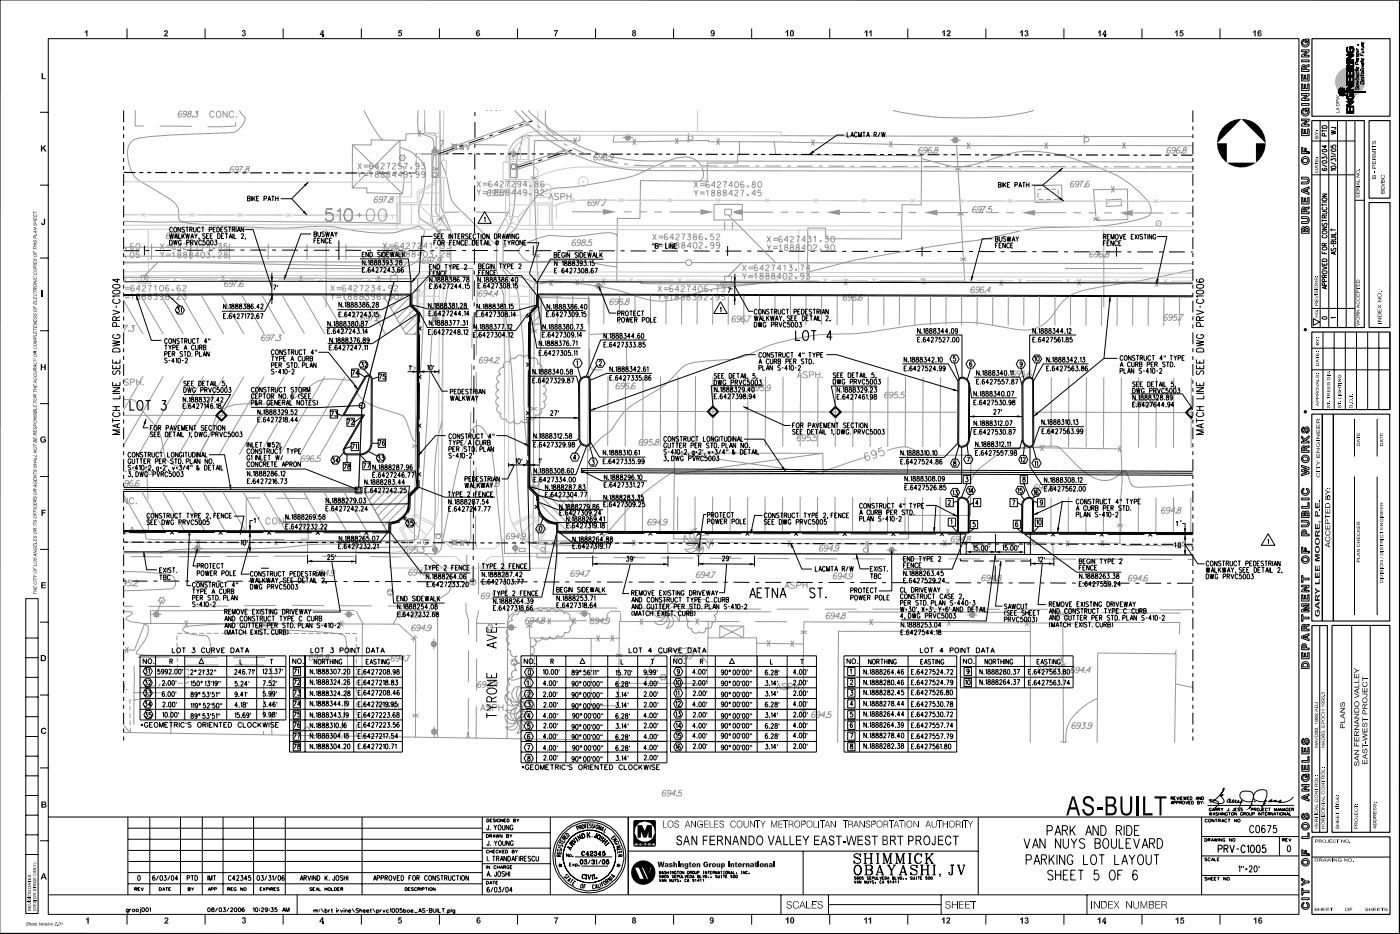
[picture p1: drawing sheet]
<svg xmlns="http://www.w3.org/2000/svg" width="419mm" height="279mm" viewBox="0 0 419 279" stroke-linecap="round" stroke-linejoin="round" font-family="sans-serif">
<g fill="none" stroke="#000" stroke-width=".3">
<path d="M0 -.1v35.9M365.2 0h53.9l-.2 279.4-419-.2M418.9 -.1v279.4h-419M14.4 11.6h374.4v261.9h-374.4zM38 8.5v3.1M61.4 8.5v3.1M84.8 8.5v3.1M108.2 8.5v3.1M131.5 8.5v3.1M154.9 8.5v3.1M178.3 8.5v3.1M201.6 8.5v3.1"/>
<path d="M225 8.5v3.1M248.4 8.5v3.1M271.8 8.5v3.1M295.1 8.5v3.1M318.5 8.5v3.1M341.9 8.5v3.1M365.2 8.5v3.1M12 33.6h2.4M395.2 36.1v61.9M397.8 36.1v61.9M400.4 36.1v61.9M403 36.1v61.9"/>
<path d="M405.6 36.1v61.9M12 55.4h2.4M392.7 42.2h12.9M405.6 59.9h2.8M12 77.2h2.4M12 98.9h2.4M392.7 92.3h12.9M393.2 95.3l1.9 1-1.9 1zM12 120.7h2.4M12 142.6h2.4M7.7 179.1h3.7v94.2h-3.7zM12 164.4h2.4"/>
<path d="M7.7 196.7h3.7M7.7 190.9h3.7M12 186.1h2.4M395.1 187.1v61.9M395.8 185.8v-61.9v61.9M404.6 187.1v61.9M410.2 187.1v61.9M7.7 214.4h3.7M7.7 208.5h3.7M7.7 202.6h3.7M12 207.9h2.4M7.7 238h3.7"/>
<path d="M7.7 232.1h3.7M7.7 226.2h3.7M7.7 220.3h3.7M12 229.7h2.4M7.7 255.6h3.7M7.7 249.7h3.7M7.7 243.9h3.7M12 251.5h2.4M14.4 244.4h374.4M38.3 244.4v23.3M38.3 251.1h106.1M38.3 257.7h106.1"/>
<path d="M38.3 254.4h106.1M44.8 244.4v23.3M54 244.4v23.3M60.6 244.4v23.3M66.8 244.4v23.3M75.9 244.4v23.3M85.4 244.4v23.3M108.4 244.4v23.3M144.4 244.4v23.3M144.4 258.4h20.3M144.4 253.7h20.3M144.4 249.1h20.3"/>
<path d="M145.6 249.7h.3a.45 .45 0 0 1 .4 .4 .45 .45 0 0 1-.4 .4h-.3zM145.6 259v.9M145.7 245h.3a.49 .49 0 0 1 .2 .8l-.5 .1zM146.3 254.5a.38 .38 0 0 0-.5-.2 .38 .38 0 0 0-.2 .6l.4 .3 .3-.2M146.6 250.1l.6-.1v-.2l-.6-.1v.8M146.6 259v.9l-.7-.9v.9M146.6 254.3v.9M146.6 254.7h.6M146.7 245.4h.4M146.9 250.1l.3 .4M147.2 254.3v.9M147.3 245h-.6v.9h.6"/>
<path d="M147.5 250.5l.4-.8 .4 .8M147.6 254.7h.3M147.7 250.2h.4M148.2 254.3h-.6v.9h.6M148.3 245.1l-.6-.1v.3l.6 .5h-.7M148.4 249.7l.3 .8 .2-.8 .3 .8 .2-.8M148.5 259.2a.38 .38 0 0 0-.5-.2 .38 .38 0 0 0-.2 .5l.4 .4 .3-.3M148.6 245v.9M148.9 259v.9M148.9 259.4h.6M149.2 254.5a.38 .38 0 0 0-.6-.2 .38 .38 0 0 0-.1 .6l.4 .3 .3-.2M149.5 254.3v.9"/>
<path d="M149.5 259v.9M149.6 245.2a.38 .38 0 0 0-.6-.1 .38 .38 0 0 0 0 .6 .38 .38 0 0 0 .6-.2h-.2M149.7 254.7l.4 .5M149.8 259.9l.4-.9 .4 .9M149.9 259.6h.5M150.1 254.3l-.6 .6M150.3 249.7v.8l-.6-.8v.8M150.5 254.7h.3M150.6 245v.9l-.7-.9v.9M150.7 259.4l.6-.1 .1-.2-.7-.1v.9M150.8 245.4h.4M151.1 254.3h-.6v.9h.6"/>
<path d="M151.1 259.4l.3 .5M151.4 254.3h.3a.49 .49 0 0 1 .2 .8l-.5 .1zM151.4 245h-.6v.9h.6M151.6 250.1l.6 .1-.4 .4-.2-.1v-.8h.6l-.2 .4M151.8 245l.5 .1v.7l-.5 .1zM152.4 259.2a.38 .38 0 0 0-.6-.1 .38 .38 0 0 0 0 .5 .38 .38 0 0 0 .6-.1h-.2M152.5 249.7l.4 .4v.4M152.7 259.4h.3M153.3 254.7l.6 .2v.2l-.4 .1h-.2v-.9l.6 .1-.2 .3M153.3 249.7l-.4 .4M153.3 259h-.6v.9h.6M153.7 245.4l.6 .2-.4 .3h-.2v-.9h.5l-.1 .4"/>
<path d="M154.2 254.3l.4 .4v.5M154.7 245l.3 .4v.5M155 254.3l-.4 .4M155.4 245l-.4 .4M164.7 244.4v23.3M188.1 244.4v23.3M188.1 254.6h104.7M189.9 259.4h1.4l1.6 3.6h-1.4zM190.7 250.7h.1M191.9 259.4h.7l1.6 3.6h-.6zM192 252.6v.1M193.5 259.4h.3l.2 .4h.3v-.3l-.4-.1h1.4l-1.1 2.3-.2-.5 .6-1.4-.1-.2-.5 1.1h-.4l.1-.3h.3v-.4h-.5z"/>
<path d="M240.4 254.6v13.1M245.1 245.5v2M255.7 256l1.4 .8a.95 .95 0 0 1 .5 1.1 1.1 1.1 0 0 1-1.1 .4 1.1 1.1 0 0 1-.8-.8v.8l.1-.4M256.6 258.8a1.52 1.52 0 0 0-1 1.6 1.52 1.52 0 0 0 1.3 1.3 1.52 1.52 0 0 0 1-1.5 1.52 1.52 0 0 0-1.3-1.4 1.68 1.68 0 0 0 0 2.9M256.9 258.8a1.67 1.67 0 0 1 0 2.9M257.4 255.8l.2-.4v.8a1.09 1.09 0 0 0-.8-.8 1.09 1.09 0 0 0-1.1 .4 1.04 1.04 0 0 0 1.1 1l.8 .5M258.5 255.4h1M258.5 258.3h1M258.8 258.8l2.1 .2 .3 .6-.3 .5-.4 .1M259 255.4v2.9M259.1 255.4v2.9M259.1 256.8h1.6"/>
<path d="M259.3 258.8v2.9M259.4 258.8v2.9M260.4 255.4h.9M260.4 258.3h.9M260.5 258.8l.5 .6-.2 .6-.3 .2M260.7 255.4v2.9M260.9 255.4v2.9M262.3 255.4h.9M262.3 258.3h.9M262.7 255.4v2.9M262.8 255.4v2.9M263.4 259.2l.8 2.5"/>
<path d="M264.2 255.4h.6l.8 2.5M264.2 258.3h.8M265.6 258.8h.8M265.9 258.8l.9 1.5v1.4M266 258.8l1 1.5v1.4M266.1 258.3h1M266.5 255.4h.6M266.5 255.4l-.9 2.9-1-2.9v2.9M266.5 255.4v2.9M266.7 255.4v2.9M267.3 258.8h.9M267.9 258.8l-.9 1.5"/>
<path d="M268 255.4h.6l.8 2.5M268 258.3h.9M270 258.3h.9M270.4 255.4h.5M270.4 255.4l-1 2.9-1-2.9v2.9M270.4 255.4v2.9M270.4 259.2l.8 2.5M270.5 255.4v2.9M270.9 245.5v2M271.9 255.4h1M271.9 258.3h1M272.3 255.4v2.9"/>
<path d="M272.4 255.4v2.9M272.6 259.5l1.1 .6a.87 .87 0 0 1 .8 .6 .87 .87 0 0 1-.3 .9 1.11 1.11 0 0 1-1.6-.7v.8l.1-.4M274.4 259.2l.1-.4v.8a.97 .97 0 0 0-.9-.8 .97 .97 0 0 0-1 .7l.3 .4 1.6 .8M274.8 255.4a1.65 1.65 0 0 0 0 2.9M275.5 258.8h1M275.7 255.8l.2 .4v-.8l-.2 .4a1.06 1.06 0 0 0-1.2-.4 1.06 1.06 0 0 0-.7 1.1 1.28 1.28 0 0 0 .3 1.4 1.28 1.28 0 0 0 1.4 .3l.4-.6M275.9 258.8v2.9M276 258.8v2.9M276.9 255.4h.9M276.9 258.3h.9M277.3 258.8h.9M277.3 255.4v2.9"/>
<path d="M277.4 255.4v2.9M277.7 258.8v2.9M277.8 258.8v2.9M278 256.6l1.1 1.7M278.1 256.6l1.1 1.7M278.7 255.4h.8M278.7 258.3h.8M279.2 255.4l-1.8 1.8M279.2 258.8h.9M279.6 258.8v2.9M279.8 258.8v2.9M284.6 258.8h1"/>
<path d="M285 258.8v2.4l-.3 .5M285.1 258.8l-.1 2.8a.59 .59 0 0 1-.7 .1 .59 .59 0 0 1-.3-.7l.2-.1v.3M286.5 258.8h.8M286.8 258.8l1 2.9 .9-2.9M286.9 258.8l.9 2.5M288 245.5v2M288.2 258.8h.8M292.8 244.4v23.3M359.7 244.4v23.3M359.7 256h29.1M359.7 250.2h29.1M360.7 250.8l.5 .1v.7l-.5 .1z"/>
<path d="M361.3 256.8h-.6l.5 .4v.3l-.5-.1M361.5 245.3l-.2-.2a.44 .44 0 0 0-.6 .4 .44 .44 0 0 0 .5 .4l.3-.2M361.6 251.2h.6l.1-.2-.7-.2v.9M362 251.2l.3 .5M362.3 256.9a.38 .38 0 0 0-.5-.2 .38 .38 0 0 0-.2 .5l.4 .3 .3-.2M362.6 251.7l.3-.9 .4 .9M362.6 257.5l.4-.9 .4 .9M362.7 251.4h.5M362.8 257.2h.4M363.4 245v.9l-.6-.9v.9M363.5 250.8l.2 .9 .3-.9 .2 .9 .2-.9M363.5 256.6v.9h.6"/>
<path d="M363.8 245h.6M364.1 245v.9M364.4 257.1h.4M364.7 245.5l.6-.1 .1-.2-.7-.2v.9M364.7 250.8v.9M365 256.6h-.6v.9h.6M365.1 245.5l.3 .4M365.7 245.9l.4-.9 .3 .9M365.7 250.8v.9l-.6-.9v.9M365.8 245.6h.5M366.7 251l-.1-.1a.4 .4 0 0 0-.6 .4 .4 .4 0 0 0 .7 .3v-.3h-.2M367.3 245.3a.38 .38 0 0 0-.5-.2 .38 .38 0 0 0-.2 .5 .35 .35 0 0 0 .3 .3 .35 .35 0 0 0 .4-.2"/>
<path d="M367.6 245h.7M367.9 245v.9M368.7 250.8v.9l-.7-.9v.9M370.2 245v.9l-.7-.9v.9M375.3 247.5l-.5-.6a1.22 1.22 0 0 0-.7 1.1 1.22 1.22 0 0 0 .6 1.1l.6-.5M376.1 247l.5-.1a1.39 1.39 0 0 1 0 2.2l-.5-.1-.1-.3zM378.6 247.2l-.5-.3a1.31 1.31 0 0 0 .1 2.2l.4-.2a.71 .71 0 0 0-.4-1.1l-.5 .6M379.3 246.9h1.2l-.8 2.2M382.1 246.9h-.8l-.1 1a.66 .66 0 0 1 .9 0 .66 .66 0 0 1 0 .9 .66 .66 0 0 1-.9 .1l-.1-.2M383 250.2v5.8M383.9 251.2h.5l.2-.2-.7-.2v.9M384.2 251.2l.4 .5"/>
<path d="M384.9 251.2h.3M385.5 250.8h-.6v.9h.6M385.8 250.8l.3 .9 .4-.9M392.7 256.4h23.4M14.4 267.7h374.4M38 273.5v3.1M38.3 264.4h106.1M38.3 261h106.1M40.3 266l.6-.1 .1-.2-.7-.2v.9M40.7 266l.3 .4M41.3 266h.4M41.9 265.5h-.6v.9h.6"/>
<path d="M42.2 265.5l.4 .9 .3-.9M47.7 265.5h.3a.49 .49 0 0 1 .2 .8l-.5 .1zM48.7 266.4l.3-.9 .4 .9M48.8 266.1h.5M49.6 265.5h.6M49.9 265.5v.9M50.5 266h.4M51.1 265.5h-.6v.9h.6M56.3 266l.7 .1-.5 .3h-.2v-.9l.6 .1-.2 .4M57.3 265.5l.4 .5v.4M58 265.5l-.3 .5M61.4 273.5v3.1"/>
<path d="M62.3 266.4l.4-.9 .3 .9M62.4 266.1h.5M63.2 266l.6-.1v-.3l-.6-.1v.9M64.2 266l.6-.1v-.3l-.6-.1v.9M68.1 266l.6-.1 .1-.2-.7-.2v.9M68.5 266l.3 .4M69.1 266h.4M69.7 265.5h-.6v.9h.6M70.7 265.7a.41 .41 0 0 0-.6 0 .41 .41 0 0 0 0 .6 .41 .41 0 0 0 .6-.1l-.2-.1M72.7 265.5v.9l-.7-.9v.9M73.1 265.7a.42 .42 0 0 1 .7 .2 .42 .42 0 0 1-.5 .5zM77.9 266h.3"/>
<path d="M78.5 265.5h-.6v.9h.6M78.8 265.5l.6 .9M79.4 265.5l-.6 .9M79.7 266l.6-.1v-.3l-.6-.1v.9M80.7 265.5v.9M81 266l.6-.1v-.2l-.6-.2v.9M81.3 266l.3 .4M82 266h.4M82.6 265.5h-.6v.9h.6M83.5 265.7h-.6l.6 .4v.3l-.6-.1M84.8 273.5v3.1M89 267.7v5.8"/>
<path d="M93.4 265.7l-.6-.1v.2l.6 .5h-.7M93.7 266h.3M94.2 265.5h-.5v.9h.5M94.6 266.4l.4-.9 .3 .9M94.7 266.1h.5M95.5 265.5v.9h.5M97.3 266h.6M97.3 265.5v.9M97.9 265.5v.9M99.2 265.5v.9h.6M100.1 265.5l.5 .1v.7l-.5 .1zM101.1 266h.3"/>
<path d="M101.7 265.5h-.6v.9h.6M102 266l.6-.1v-.2l-.6-.2v.9M102.3 266l.3 .4M108.2 273.5v3.1M121.3 265.5l.5 .1v.7l-.5 .1zM122.2 266h.4M122.8 265.5h-.6v.9h.6M123.8 265.7l-.6-.1v.2l.6 .5h-.7M124.8 265.7a.39 .39 0 0 0-.6 0 .39 .39 0 0 0 0 .6 .39 .39 0 0 0 .6-.1M125.1 266h.4l.2-.3-.6-.2v.9M125.4 266l.3 .4M126 265.5v.9"/>
<path d="M126.4 266l.6-.1v-.3l-.6-.1v.9M127.3 265.5h.6M127.6 265.5v.9M128.3 265.5v.9M130.3 265.5v.9l-.7-.9v.9M131.5 273.5v3.1M144.4 263h20.3M145.6 263.6h.3a.49 .49 0 0 1 .2 .8l-.5 .1zM146.6 264.5l.4-.9 .3 .9M146.7 264.2h.5M147.5 263.6h.6M147.8 263.6v.9"/>
<path d="M148.4 264h.4M149 263.6h-.6v.9h.6M154.9 273.5v3.1M178.3 273.5v3.1M197.4 260.6l.1 .8 .2-.7 .1 .7 .1-.8M197.4 263l.2 .8 .3-.8M197.8 261.8h-.4v.3h.4v.5l-.4-.1M198.1 261.4l.3-.8 .3 .8M198.1 263.8l.3-.8 .3 .8M198.2 261.2h.4M198.2 263.6h.4M198.3 261.8h.3v.3h-.4z"/>
<path d="M198.3 262.1a.24 .24 0 0 0-.1 .4 .24 .24 0 0 0 .3 .1l-.1-.5M199 261.8l.4 .2-.1 .6a.41 .41 0 0 1-.5-.3 .41 .41 0 0 1 .2-.5zM199.4 260.7l-.5 .1 .5 .5h-.5M199.4 263v.8l-.5-.8v.8M199.7 260.6v.8M199.7 261h.4M200.1 261.8h-.4v.3h.4l-.1 .5-.3-.1M200.1 260.6v.8M200.6 260.6h.2M200.6 261.4h.2M200.7 260.6v.8M200.9 263v.8l-.5-.8v.8"/>
<path d="M201.2 263l.1 .8 .3-.1 .1-.7M201.6 261.8l-.4 .2 .5 .4-.5 .1M201.6 273.5v3.1M201.7 260.6v.8l-.5-.8v.8M201.9 263l.3 .4 .3-.4M201.9 262.2h.4M202.2 263.4v.4M202.4 261.8h-.5v.8h.6M202.5 260.7l-.4-.1a.42 .42 0 0 0-.2 .5 .42 .42 0 0 0 .5 .3l-.1-.3M202.7 262.2l.4-.1v-.3h-.4v.8M202.7 260.6h.6M203 260.6v.8"/>
<path d="M203.2 263l-.5 .2 .5 .4-.5 .1M203.5 261.8l.1 .8 .4-.2v-.6M203.6 260.7h.4v.6l-.2 .1-.3-.1zM203.7 263.6h.1M203.7 263.5v.3zM204.2 261.8v.8h.5M204.7 260.6v.8l-.5-.8v.8M205 261.8l.2 .8 .3-.8M205.5 263.1l-.4-.1-.1 .3 .1 .5 .4-.2M205.8 263.8l.2-.8 .3 .8M205.8 262.2h.3M205.8 263.6h.4"/>
<path d="M206.2 261.8h-.4v.8h.5M206.3 260.7l-.4-.1a.42 .42 0 0 0-.2 .5 .42 .42 0 0 0 .5 .3l-.1-.3M206.5 261.4v-.8l.5 .1-.1 .3 .1 .4M206.5 261.8h.4l-.1 .8h-.3zM206.5 261h.4M207.3 262.6l.2-.8 .3 .8M207.4 260.7h.4v.6l-.2 .1-.3-.1zM207.4 262.4h.3M207.7 263.3a.23 .23 0 0 1-.3 .1 .23 .23 0 0 1 0-.4h.3v.4v.4l-.3-.1M208 260.6l.2 .8 .3-.1v-.7M208.1 263.2l.2-.2v.8M208.8 261h.4v-.4h-.4v.8"/>
<path d="M208.8 261.8l.5 .1-.1 .7h-.4zM208.8 262.1h.4M209.3 263.5h-.5l.4-.5v.8M209.6 261.8v.8h.4M209.6 263.2l.2-.2v.8M210.4 261.8l.2 .8 .3-.8M210.4 263.2l.2-.2v.8M210.5 260.6h.2M210.5 261.4h.2M210.6 260.6v.8M211.1 261.8l.5 .2-.2 .6h-.3zM211.6 260.6v.8l-.5-.8v.8"/>
<path d="M211.9 260.6h.5M212 262.4l.1 .1zM212 262.5h.1M212.1 260.6v.8M212.7 261h.3M212.8 262.4h.2l-.1 .2zM212.8 262.4h.1M213.1 260.6h-.4v.8h.4M213.4 261.4v-.8l.5 .1-.2 .3 .2 .4M213.4 261h.3M214.6 261.8l-.4 .2 .4 .4-.4 .1M214.6 260.6v.8l-.4-.8v.8"/>
<path d="M214.9 261.4l.3-.8 .2 .8M214.9 261.8l.2 .8 .3-.2v-.6M215 261.2h.4M215.7 260.6h.5M215.8 261.8h.2M215.8 262.6h.2M216 260.6v.8M216 261.8v.8M216.5 261.8h.5M216.6 260.6h.2M216.6 261.4h.2M216.7 260.6v.8"/>
<path d="M216.7 261.8v.8M217.2 262.2h.3M217.3 260.7h.4v.6l-.2 .1-.3-.1zM217.6 261.8h-.4v.8h.5M218.5 260.6v.8l-.5-.8v.8M218.8 261.4l.2-.8 .3 .8M218.8 261.2h.4M219.1 261.8h-.3v.3h.3v.5l-.3-.1M219.5 260.6v.8h.4M219.6 261.8h.3l.1 .3-.2 .5-.3-.2zM220.4 261.8h.3l.1 .3-.3 .5-.2-.2zM220.4 261.2h.1"/>
<path d="M220.4 261.1l.1 .3zM221.9 260.6h.2M221.9 261.4h.2M222.1 260.6v.8M223 260.6v.8l-.4-.8v.8M223.8 260.7h-.5v.6l.2 .1 .3-.1M224.2 261.2l.1 .1zM224.2 261.3h.1M225 273.5v3.1M233.8 267.7v5.8M248 270.6h33.7M248 267.7v5.8"/>
<path d="M248.4 273.5v3.1M255.7 263.5l.3 .8 .3-.8M256.2 262.3h-.4l-.1 .4 .4-.1 .1 .4h-.5M256.5 264.3l.3-.8 .2 .8M256.6 264h.3M256.7 262.7l-.2 .2 .3 .2 .1-.4h-.1M257.3 262.4l.3-.1 .1 .7-.4-.1zM257.7 263.5v.8l-.4-.8v.8M258.5 262.3h-.4l-.1 .4 .4-.1 .1 .4h-.5M259.3 263.5v.8l-.5-.8v.8M259.4 260.2h1.1a.76 .76 0 0 1 .7 .8 .76 .76 0 0 1-.7 .7h-1.7M259.6 263.5l.1 .8 .3-.1v-.7"/>
<path d="M260 262.4h-.4l.4 .3v.3h-.4M260.3 263.5l.3 .3 .2-.3M260.3 262.7h.4M260.5 260.2a.79 .79 0 0 1 .6 .8 .79 .79 0 0 1-.6 .7M260.6 263.8v.5M260.8 262.3h-.5v.8h.5M261.1 262.7h.4v-.4h-.4v.8M261.5 263.5l-.4 .1 .4 .3v.3h-.4M261.8 262.3l.2 .8 .3-.1v-.7M262 264l.1 .3zM262.1 264.1h.1M262.1 261.7h.8"/>
<path d="M262.4 261.7l1-2.9 .9 2.9M262.6 262.3v.8h.5M262.7 260.9h1.2M263.4 262.3l.2 .8 .3-.8M263.8 261.7h.8M263.8 263.6l-.3-.1-.1 .2 .1 .5 .3-.1M264.1 264.3l.3-.8 .2 .8M264.1 262.7h.4M264.2 264h.4M264.6 262.3h-.5v.8h.5M264.9 262.3l.5 .2-.2 .6h-.3zM265.7 263.1l.2-.8 .3 .8"/>
<path d="M265.7 262.9h.4M266.1 263.8l-.4 .1 .2-.4a.45 .45 0 0 1 .2 .4 .45 .45 0 0 1-.2 .4l-.2-.1M266.4 261.7h.9M266.5 263.7l.2-.2v.8M267.2 262.3l.4 .1v.6l-.4 .1zM267.2 262.7h.3M267.6 264h-.4l.3-.5 .1 .8M267.9 262.3v.8h.5M268 263.7l.2-.2v.8M268.7 262.3l.3 .8 .2-.8M268.8 263.7l.2-.2v.8M269.1 261.7h.9"/>
<path d="M269.4 261.7l1-2.9 .9 2.9M269.5 262.3l.4 .2-.1 .6h-.3zM269.7 260.9h1.2M270.4 262.9l.1 .1zM270.4 262.9h.1M270.8 261.7h.8M271.2 262.8v.3zM271.2 262.9h.1M271.8 273.5v3.1M273 262.4h-.5l.4 .3v.3h-.4M273.3 262.3l.1 .8 .3-.1v-.7M274.2 262.3h.2"/>
<path d="M274.2 263.1h.2M274.3 262.3v.8M274.8 262.3h.5M275.1 262.3v.8M275.5 261.7h1M275.6 262.7h.3M276 262.3h-.4v.8h.4M276 260.2h1.7M277.3 261.7h.9M277.5 262.3h-.4v.4l.2-.1a.26 .26 0 0 1 .2 .3 .26 .26 0 0 1-.4 .1M278.1 262.3l.3 .4-.3 .4-.3-.5zM278.8 262.3l.3 .4-.3 .4-.2-.5z"/>
<path d="M279.2 261.7h.9M281.4 261.7v-.3l.1 .4-.3 .5M281.7 267.7v5.8M295.1 273.5v3.1M318.5 273.5v3.1M325.4 267.7v5.8M326.9 269.6v2.2M341.9 273.5v3.1M359.7 261.9h29.1M361.3 262.6h-.6l.5 .4v.3l-.5-.1M361.6 262.4v.9M361.6 262.9h.7"/>
<path d="M362.3 262.4v.9M362.6 262.9h.3M363.2 262.4h-.6v.9h.6M363.5 262.9h.4M364.1 262.4h-.6v.9h.6M364.4 262.4h.7M364.7 262.4v.9M365.2 273.5v3.1M367 262.4v.9l-.7-.9v.9M367.4 262.6l.2-.2a.41 .41 0 0 1 .4 .6 .41 .41 0 0 1-.6 .2z"/>
<circle cx="390.8" cy="98.6" r=".33"/>
<circle cx="390.7" cy="123.2" r=".34"/>
<circle cx="362.1" cy="245.5" r=".42"/>
<circle cx="369.4" cy="251.2" r=".41"/>
<circle cx="370.8" cy="245.5" r=".45"/>
<circle cx="98.6" cy="265.9" r=".44"/>
<circle cx="128.9" cy="266" r=".45"/>
<circle cx="256.7" cy="262.5" r=".2"/>
</g>
<g fill="#000">
<path d="M25.4 9.5l.4 .1-.4 .2zM96.5 9l-.5 1.2h-.3zM235.1 9.5h.5l-.5 .3zM258.8 9.5h.5l-.5 .3zM260.1 9.5h.5l-.5 .3zM282 9.5h.5l-.5 .3zM305.3 9.5h.5l-.5 .3zM328.7 9.5h.4l-.4 .3zM330.8 9l-.1 .6-.4 .6h-.3zM351.7 9.5h.5l-.5 .3zM375.1 9.5h.5l-.5 .3zM12.8 23.4h1v.3z"/>
<path d="M394.1 47.5v.6zM394.5 47.4v.7zM406 53.1l1-.2zM406.5 57.2v.6zM406 52.2h1zM406.9 57.2v.6zM406.9 53.6v.6zM410.8 46.5l1.1-.2v.2zM411.2 48.2v.8zM411.7 48.1h.2l-.2 .9zM413.4 54.8l1.1 .6-1.1-.4zM10.1 74.2l.9 .4z"/>
<path d="M10.1 63.5l.9 .3zM10 68.7l1 .2zM10.4 78.3v.5zM10.4 75.2v.5zM10.4 65v.5zM10.4 64.1v.6zM10 68l1 .2zM10.9 78.4v.5zM10.9 69.9v.5zM10.9 65.1v.5zM10.9 64.2v.6zM10 79.1l1 .3z"/>
<path d="M10 72.7l1 .3zM10.9 63.2l.1 .2zM10.1 98.4l.9 .3zM10.1 87.1l.9 .4zM10 97l1 .3zM10 84.7l1 .2zM10.4 99.1v.5zM10.4 97.4v.5zM10.4 95.6v.5zM10.4 91.6v.4zM10.4 90.4v.5zM10.4 88.7v.6z"/>
<path d="M10 96.3l1 .3zM10 84l1 .2zM10.9 99.1v.6zM10.9 97.5v.5zM10.9 95.6v.6zM10.9 90.4v.6zM10.9 89.7v.4zM10.9 88.8v.6zM10 83.6l1 .4zM393.6 85l.9-.1v.1zM393.7 94.9l.8-.1zM394 89.5v.6z"/>
<path d="M393.6 84.1h.9zM393.7 94.2h.8zM394.4 89.4v.7zM406.4 93l.6-.5v.2l-.5 .4zM406.5 87.9v.7zM406.5 84.9v.6zM406.9 87.9v.7zM406.9 84.8v.7zM412.4 96.3l.3-.2h.8v.2zM412.4 90.4l1.1-.2v.2zM412.9 92.5v.8zM412.4 95.2h1.1l-.2 .1h-.9z"/>
<path d="M412.4 89.3h1.1l-.2 .2h-.9zM413.4 92.4v.9zM10.1 116.9l.9 .4zM10 105l.1 .1zM10 102.3l1 .3zM10 105h.2zM10.4 115v.5zM10.4 105.2v.4zM10.4 105l.1 .3zM10.5 105.3l.1 .1zM10.6 105.6l.4 .2zM10.5 105.3h.1z"/>
<path d="M10.7 105.1l.3-.1zM10.9 115.1v.5zM10.9 100v.5zM10.1 133l.9 .4zM10 135.3l1 .3zM10 125.4l1 .3zM10.4 130.8v.5zM10.4 128.6v.5zM10.4 121.1v.5zM10.4 119.9v.5zM10 134.6l1 .2zM10 124.7l1 .3z"/>
<path d="M10.9 136.8v.4zM10.9 136v.5zM10.9 130.8v.6zM10.9 128.6v.6zM10.9 122v.5zM10.9 121.2v.6zM10 123.5l1 .4zM13 131.4l.4 .4h-.4zM394.1 135.4l.2-.2h.8v.2zM394.3 131.1h.8v.2h-1zM394.5 135.8v.9zM394.5 128.5v1z"/>
<path d="M394.5 127v.9zM394.7 132.5l-.1 .5zM394.1 134.1h1l-.2 .2h-.8zM394.1 130h1l-.2 .2h-.8zM394.9 135.7v1zM394.9 128.5v1zM394.9 126.9v1zM10.1 156.6l.9 .3zM10.1 141.5l.9 .4zM10 142.8l1 .3zM10.4 153.4v.4zM10.4 152.6v.4z"/>
<path d="M10.4 150.4v.5zM10.4 143.1v.6zM10.6 144.1v.3zM10 142l1 .3zM10.9 150.4v.6zM10.9 143.2v.6zM10 157.2l1 .3zM10 152.1l1 .4zM12.8 153.2h.8v.4zM10.1 177.3l.9 .4zM10.1 173l.9 .4zM10 165.3l1 .3z"/>
<path d="M10.4 175.4v.5zM10.4 169.9v.4zM10.4 162.8v.5zM10.4 161.2v.5zM10.6 163.8v.3zM10 164.6l1 .3zM10.9 175.4v.6zM10.9 168.8v.4zM10.9 162.9v.6zM10.9 162.1v.5zM10.9 161.3v.6zM10 173.6l1 .4z"/>
<path d="M12.7 174.9h.9v.3zM12.7 175.7h1v.3zM396 216.9v.6zM396 208.4v.4zM396.4 216.8v.7zM393.6 237.5l.9-.1zM393.6 236.7h.9zM394.4 232.4v.5zM395.6 235.2l1-.2zM395.6 223.6l1-.1zM395.6 234.3h1l-.3 .2h-.7zM395.6 222.7h1l-.3 .2h-.7z"/>
<path d="M396.4 238.1v.5zM396.4 230v.6zM400.3 238.3v.6zM400.7 239.3v.5zM400.7 238.3v.6zM10.7 259.3v.5zM195.6 252.5v.3zM197.7 257.8l.2 .6-.3 1-.1-.7zM198.5 257.8h.4l-.3 1.6-.3-.7zM200.7 245.6l.6 .1zM202.3 245.5h.5zM205.8 245.7h.2l.4 1.1h-.2z"/>
<path d="M206.3 246.9l.4 .6h-.2zM206.4 258l.4-.2v.4h-.4zM209.3 245.5h.6zM211.3 258.5l.3 .3h-.3zM215.8 245.5h.5zM219.5 247.5l.5-.1zM220.1 258l.4-.2v.4h-.4zM221.4 245.6l.6 .1zM226 258l.4-.2v.4h-.4zM229 245.5h.2l-.6 1h-.2zM238.6 245.6l.6 .1zM240.5 246.5h.6z"/>
<path d="M240.6 245.7h.5zM240.6 246.5h.5zM242.3 245.6l.6 .1zM247.7 245.7h.1l.4 1.1h-.2zM248.1 246.9l.4 .6h-.2zM256.3 245.7h.2l.4 1.1h-.3zM256.7 246.9l.4 .6zM259.6 245.5h.5zM261.5 246.5h.5zM261.5 245.7h.5zM263.3 245.6l.5 .1zM264.5 251.4v1.1l-.3 .3v-1.1z"/>
<path d="M264.5 251.2h.3l-.3 .2zM264.5 252.5h.5v.3h-.8zM264.2 250h.8l-.1 .3h-.4zM265 250h.2l-.1 .3h-.2zM265 251.2l.2-.1v.4h-.2zM265.2 250l.1 .3h-.2zM265.5 250.5l.2-.2zM265.3 251.1l.3 .1-.2 .1zM265.4 250.9l.3 .2-.1 .1zM265.5 252.2l.1 .5zM265.4 250.8l.3 .3zM265.4 251.6h.3l.1 .2z"/>
<path d="M265.4 250.6l.4 .1-.1 .2zM265.5 251.7l.3 .1 .1 .2zM265.5 252l.3 .2zM265.5 251.9l.4 .1-.1 .2zM268.3 245.7h.2l.4 1.1h-.2zM268.7 246.9l.3 .3-.1 .2zM268.9 247.4l.1-.2 .2 .3zM269.8 246.5l.1-.1v1.1h-.1zM269.8 245.7h.1l-.1 .8zM272.2 245.6l.6 .1zM277.9 245.7h.2l.3 1.1h-.2zM278.3 246.9l.4 .6z"/>
<path d="M284.9 245.6l.6 .1zM291.1 245.5h.2l-.6 1h-.2zM394 246.2v.6zM394.4 246.1v.7zM394.4 240.5v.5zM395.6 241.9l1-.2v.2zM395.6 241h1zM396.4 243.3v.7zM398.1 251.6h.7zM398.1 252l.7 .1zM399.3 256.8l.1 .9h-.1zM400.1 256.8l.1 .9z"/>
<path d="M400.3 245v.6zM400.3 244v.6zM400.7 245v.6zM400.7 243.9v.7zM401.1 257.3l.4 .1zM401.5 251.1l.2 1h-.2zM402.3 251.1h.2v1zM402.4 256.8l.1 .9zM403.2 256.8h.1v.9zM405.9 243v.6zM406.3 243v.6zM411.5 242.6v.7z"/>
<path d="M411.9 242.6v.7zM8.4 267.1l.9-.1zM8.7 270.9v.5zM8.7 262.6v.5zM8.4 266.4h.9zM9.2 270.8v.6zM9.2 262.6v.5zM9.9 267.9l.9-.1zM9.9 260.8l.9-.1zM10.3 270.4v.5zM10.3 262.4v.6zM10.5 268.2l-.2 .3z"/>
<path d="M10.5 263.4l-.2 .3zM9.9 267.2h.9zM9.9 260.1h.9zM10.7 270.4v.5zM10.7 262.4v.6zM11.1 276l.1-.1-.2 .3zM14.4 276.2l-.2 .7zM14.4 275.9l.1 .2zM25.8 274.9l.4 .1-.4 .2zM96.4 274.4v.5l-.4 .7h-.4zM235.2 274.8l.4 .1-.4 .3zM235.7 269.7h1z"/>
<path d="M235.9 269.6h.6zM238.3 271.7l.6-.1zM240.2 269.8h.2l.4 1.1h-.2zM240.7 271.1h.2l.3 .7h-.2zM243 271.5l.2-.2v.3zM243 270.6h1l-.2 .1h-.8zM243 270.7h.2l-.2 .8zM243.8 270.7l.5-.1v.1zM245 269.7h1zM245.2 269.6h.6zM258.7 274.9h.4l-.4 .3zM259.9 274.9h.5l-.5 .3z"/>
<path d="M281.9 274.9h.5l-.5 .3zM283.5 269.6h.5zM305.4 274.9h.4l-.4 .3zM328.6 274.9h.4l-.4 .3zM330.2 269.8h.8zM330.7 274.4l-.1 .6-.4 .6h-.3zM334.2 270.8h.2l.7 1h-.2zM334.8 269.6h.2l-.6 .9h-.2zM340.4 271.6l.2-.1 .1 .2zM340.1 271.7h.6zM340.8 270.5l.2 .5-.2-.1zM340.8 270.9l.2 .2z"/>
<path d="M340.8 269.6h.2v1.1l-.2-.2zM341.4 271.3l.2 .5h-.2zM341.4 269.6h.3l.1 .2h-.4zM341.4 269.8h.2v1.7l-.2-.2zM344.6 269.8h.6zM351.9 274.9h.5l-.5 .3zM353.7 275.1h.6zM375.3 274.9h.5l-.5 .3zM396 272l.7 .1zM396 272.4l.8 .1zM397.2 272l.7 .1zM397.2 272.4l.7 .1z"/>
<path d="M404.2 272l.6 .1zM411.2 272l.8 .1zM411.2 272.4l.8 .1zM412.4 272l.7 .1zM412.4 272.4l.7 .1z"/>
<path d="M25.4 9.5l.8-.5v1.9h-.4v-1.3z" fill-rule="evenodd"/>
<path d="M49 10.7l1.3-.1v.3h-1.3z" fill-rule="evenodd"/>
<path d="M49.1 9.3l.5-.3 .6 .2-.6 .1-.2 .3h-.3z" fill-rule="evenodd"/>
<path d="M49.8 9.3l.4-.1a1.16 1.16 0 0 1-.6 1.3l-.6 .2 .8-.9z" fill-rule="evenodd"/>
<path d="M72.6 9.1a.58 .58 0 0 1 .9 .4l-.1 .3-.4-.1 .1-.4z" fill-rule="evenodd"/>
<path d="M72.5 9.2l.5 .1-.6 .2z" fill-rule="evenodd"/>
<path d="M72.9 9.7l.5 .2-.6 .1z" fill-rule="evenodd"/>
<path d="M73.1 10l.3-.1 .1 .7h-.6l.4-.2z" fill-rule="evenodd"/>
<path d="M72.4 10.3l1.1 .3-.7 .3z" fill-rule="evenodd"/>
<path d="M95.7 10.2h1.3v.3h-1.3z" fill-rule="evenodd"/>
<path d="M96.5 9h.3v1.2h-.4z" fill-rule="evenodd"/>
<path d="M119.6 9.7h.6z" fill-rule="evenodd"/>
<path d="M119.4 9h.9v.4h-.7v.3l.7 .2-1.1 .1z" fill-rule="evenodd"/>
<path d="M119.1 10.4l1.1 .2a.6 .6 0 0 1-.6 .3 .6 .6 0 0 1-.5-.5z" fill-rule="evenodd"/>
<path d="M119.9 9.9h.4l-.1 .7h-.6l.4-.2z" fill-rule="evenodd"/>
<path d="M142.9 9.7l.7 .1z" fill-rule="evenodd"/>
<path d="M142.7 9.2l.4-.2 .5 .2-.6 .1-.2 .5h.8l-.6 .1-.1 .5 .2 .2h.6a.67 .67 0 0 1-.9 .2 .67 .67 0 0 1-.3-.8z" fill-rule="evenodd"/>
<path d="M143.2 9.3l.4-.1 .1 .3h-.3z" fill-rule="evenodd"/>
<path d="M143.2 9.9h.5v.7h-.6l.3-.2z" fill-rule="evenodd"/>
<path d="M165.8 9h1.3v.3l-1.3 .1z" fill-rule="evenodd"/>
<path d="M166.5 9.5l.6-.2-.5 .8-.2 .8h-.3z" fill-rule="evenodd"/>
<path d="M189.3 9.2a.54 .54 0 0 1 .8-.2 .54 .54 0 0 1 .1 .8l.1 .8h-.6l.4-.2v-.2l-.7-.4 .5-.1 .1-.3z" fill-rule="evenodd"/>
<path d="M189.4 9.9l.5 .1-.4 .2 .2 .4h.6a.61 .61 0 0 1-.8 .2 .61 .61 0 0 1-.1-.9z" fill-rule="evenodd"/>
<path d="M189.3 9.2l.6 .1-.3 .1 .1 .3-.3 .1z" fill-rule="evenodd"/>
<path d="M212.8 10.4h.3l.1 .2z" fill-rule="evenodd"/>
<path d="M212.8 9.2l.3-.2a.97 .97 0 0 1 .9 .8 .97 .97 0 0 1-.5 1l-.3 .1-.4-.3h.6l.2-.6h-.8h.6l.2-.5z" fill-rule="evenodd"/>
<path d="M212.8 9.2l.6 .1-.3 .2 .1 .5h-.4z" fill-rule="evenodd"/>
<path d="M212.9 10h.7l-.2 .2z" fill-rule="evenodd"/>
<path d="M235.1 9.5l.8-.5v1.9h-.3v-1.4z" fill-rule="evenodd"/>
<path d="M236.7 9.1l.5-.1 .3 .2-.6 .2 .1 1.2-.4 .1-.1-1z" fill-rule="evenodd"/>
<path d="M237.1 9.3l.4-.1a.92 .92 0 0 1 .3 1.1 .92 .92 0 0 1-1 .5l-.2-.1 .4-.1a.93 .93 0 0 0 .1-1.3z" fill-rule="evenodd"/>
<path d="M258.8 9.5l.8-.5v1.9h-.3v-1.4z" fill-rule="evenodd"/>
<path d="M260.1 9.5l.8-.5v1.9h-.3v-1.4z" fill-rule="evenodd"/>
<path d="M282 9.5l.8-.5v1.9h-.3v-1.4z" fill-rule="evenodd"/>
<path d="M283.4 10.7l1.2-.2v.4h-1.3z" fill-rule="evenodd"/>
<path d="M283.6 9.1l.5-.1 .4 .2-1.1 .3z" fill-rule="evenodd"/>
<path d="M284.1 9.3l.4-.1v.6l-.6 .7-.5 .2 .8-1z" fill-rule="evenodd"/>
<path d="M305.3 9.5l.9-.5v1.9h-.4v-1.4z" fill-rule="evenodd"/>
<path d="M306.8 9.2a.54 .54 0 0 1 .8-.1 .54 .54 0 0 1 .1 .7h-.4l.2-.4z" fill-rule="evenodd"/>
<path d="M306.7 9.3h.7l-.4 .3-.3-.1z" fill-rule="evenodd"/>
<path d="M307.2 9.8l.5 .1-.6 .1z" fill-rule="evenodd"/>
<path d="M307.4 10h.4v.6h-.6l.3-.1z" fill-rule="evenodd"/>
<path d="M306.7 10.4l1 .3a.61 .61 0 0 1-.6 .2 .61 .61 0 0 1-.4-.5z" fill-rule="evenodd"/>
<path d="M328.7 9.5l.8-.5v1.9h-.4v-1.4z" fill-rule="evenodd"/>
<path d="M330 10.2h1.3v.3h-1.3z" fill-rule="evenodd"/>
<path d="M330.8 9h.3v1.2h-.4z" fill-rule="evenodd"/>
<path d="M351.7 9.5l.8-.5v1.9h-.3v-1.4z" fill-rule="evenodd"/>
<path d="M353.5 9.7h.6z" fill-rule="evenodd"/>
<path d="M353.3 9.1h1v.3h-.7l-.1 .3h.6l.2 .2-1.2 .1z" fill-rule="evenodd"/>
<path d="M353.1 10.4l1.1 .3-.7 .2z" fill-rule="evenodd"/>
<path d="M353.8 9.9l.5 .1-.1 .7-.6-.1 .4-.2z" fill-rule="evenodd"/>
<path d="M375.1 9.5l.8-.5v1.9h-.3v-1.4z" fill-rule="evenodd"/>
<path d="M376.9 9.8h.6z" fill-rule="evenodd"/>
<path d="M376.6 9.2l.4-.2 .5 .2-.6 .3-.1 .3 .8 .1h-.6l-.2 .5 .8 .2a.62 .62 0 0 1-.8 .3 .62 .62 0 0 1-.4-.7z" fill-rule="evenodd"/>
<path d="M377.2 9.9h.4v.7h-.6l.3-.1z" fill-rule="evenodd"/>
<path d="M377.2 9.3h.4v.2h-.3z" fill-rule="evenodd"/>
<path d="M12.5 21.9h.3v1.5l1 .3h-1.3z" fill-rule="evenodd"/>
<path d="M393.6 39.3l.6 .5-.6-.3z" fill-rule="evenodd"/>
<path d="M393.6 40.2l.6-.4h.4l-1 .6z" fill-rule="evenodd"/>
<path d="M13.4 43.5h.5l-.7 .7 .7 1.1h-.5l-.8-1z" fill-rule="evenodd"/>
<path d="M12.2 43.5h.4v.8l.3 .2-.3 .3v.5h-.4z" fill-rule="evenodd"/>
<path d="M393.7 49.8l.9-.4-.4 .7v-.3l-.5 .3z" fill-rule="evenodd"/>
<path d="M393.7 50.8l.7-.2 .1 .8-.1-.6h-.4l-.2 .2z" fill-rule="evenodd"/>
<path d="M393.7 40.7h.4v.6l-.1-.4-.2-.2v.2z" fill-rule="evenodd"/>
<path d="M393.7 50.8l.1 .6h.7v-.6l.1 .8h-.9z" fill-rule="evenodd"/>
<path d="M393.7 50.1h.5l.1-.4v.5l.3 .3z" fill-rule="evenodd"/>
<path d="M393.7 48.5l.1 1z" fill-rule="evenodd"/>
<path d="M394.1 40.7l.4-.1v.7l-.1-.6-.3 .2z" fill-rule="evenodd"/>
<path d="M393.7 40.7l.1 .6h.3v-.6v.6h.4v-.7l.1 .9h-1z" fill-rule="evenodd"/>
<path d="M393.7 47.4l.1 .7h.3l.1-.6v.6h.3l.1-.7v.9h-.9z" fill-rule="evenodd"/>
<path d="M406 54.9l1-.4-.4 .7v-.4l-.6 .2z" fill-rule="evenodd"/>
<path d="M406 52.9l1-.7-1 .9z" fill-rule="evenodd"/>
<path d="M406.1 58.3l.2-.1v.2l-.2 .1z" fill-rule="evenodd"/>
<path d="M406.1 56.1h.4v.7v-.5z" fill-rule="evenodd"/>
<path d="M406.2 50.9h.3a.5 .5 0 0 1 .5 .3 .5 .5 0 0 1-.1 .5 .45 .45 0 0 0-.2-.6 .45 .45 0 0 0-.6 .2v.4z" fill-rule="evenodd"/>
<path d="M406.1 58.3l.2 .6 .2-.6h.4v.7l-.2-.7-.2 .7h-.4z" fill-rule="evenodd"/>
<path d="M406 55l.6 .2 .1-.4v.4l.3 .3z" fill-rule="evenodd"/>
<path d="M406.1 51.3l.1 .4 .5 .1 .2-.2v.2l-.7 .1z" fill-rule="evenodd"/>
<path d="M406 57.2l.2 .6h.3v-.6v.6h.4l.1-.6v.8h-1z" fill-rule="evenodd"/>
<path d="M406.7 56.1l.3-.2-.4 .7z" fill-rule="evenodd"/>
<path d="M406.1 56.1l.1 .7h.3v-.7l.1 .7h.4v.2h-1z" fill-rule="evenodd"/>
<path d="M406.9 58.7v.3l-.2 .1z" fill-rule="evenodd"/>
<path d="M406 54.2h.9l.1-.6v.7h-1z" fill-rule="evenodd"/>
<path d="M410.8 45.1h1.1v.2l-1.1 .1z" fill-rule="evenodd"/>
<path d="M410.8 46.2l1.1-.5-1.1 .8z" fill-rule="evenodd"/>
<path d="M410.9 52.5h.4l-.1 .7v-.5l-.3 .1z" fill-rule="evenodd"/>
<path d="M410.9 46.8h.4v.8l-.1-.6-.3 .1z" fill-rule="evenodd"/>
<path d="M410.9 42.3l.2-.2-.2 .4z" fill-rule="evenodd"/>
<path d="M410.9 49.5h.5l-.1 .7v-.5l-.3-.2-.1 .3z" fill-rule="evenodd"/>
<path d="M410.9 49.5v.7h.4l.1-.7 .1 .7h.4v.2h-1.1z" fill-rule="evenodd"/>
<path d="M410.8 43.3l.1 1.1z" fill-rule="evenodd"/>
<path d="M410.9 42.3l.2 .7 .5-.9a.63 .63 0 0 1 .2 .9l-.1-.7h-.2l-.1 .6-.4 .2z" fill-rule="evenodd"/>
<path d="M410.8 45.4l1.1 .3z" fill-rule="evenodd"/>
<path d="M411.3 52.5h.5l-.1 .7v-.5l-.2-.2-.1 .3z" fill-rule="evenodd"/>
<path d="M410.9 52.5v.7h.3l.1-.7 .1 .7h.3l.1-.7 .1 .9h-1.1z" fill-rule="evenodd"/>
<path d="M410.8 48.1l.1 .9h.3l.2-.8v.8h.3l.2-.9v1h-1.1z" fill-rule="evenodd"/>
<path d="M411.5 46.9l.4-.3-.5 .8z" fill-rule="evenodd"/>
<path d="M410.9 46.8v.8h.4v-.8l.1 .8h.5v.3h-1.1z" fill-rule="evenodd"/>
<path d="M411.8 42.7v.3l-.3 .2z" fill-rule="evenodd"/>
<path d="M413.4 57.1l.5-.1v.8l-.1-.6-.3 .1z" fill-rule="evenodd"/>
<path d="M413.4 53.9l.5-.1v.7l-.1-.5-.3 .1z" fill-rule="evenodd"/>
<path d="M413.5 52.3l.2 .2-.2 .2z" fill-rule="evenodd"/>
<path d="M413.6 55.6l.8 .1v.7l-.1-.5-.3-.2-.5 .3z" fill-rule="evenodd"/>
<path d="M413.4 52.5a.55 .55 0 0 0 .3 .7 .55 .55 0 0 0 .7-.2v-.5a.62 .62 0 0 1-.3 1 .62 .62 0 0 1-.8-.7z" fill-rule="evenodd"/>
<path d="M413.5 55.7v.7h.9v-.7l.1 1h-1.1z" fill-rule="evenodd"/>
<path d="M414.1 56.9l.3 .1v.8l-.1-.7-.3 .2z" fill-rule="evenodd"/>
<path d="M413.9 53.8l.5-.1v.8l-.1-.6-.3 .2z" fill-rule="evenodd"/>
<path d="M413.4 57.1l.1 .7h.4v-.8l.1 .8h.4v-.8l.1 .9h-1.1z" fill-rule="evenodd"/>
<path d="M413.4 53.9l.1 .6h.4v-.7l.1 .7h.4v-.8l.1 1h-1.1z" fill-rule="evenodd"/>
<path d="M414.2 52.3l.2 .2v.5z" fill-rule="evenodd"/>
<path d="M10 69.2l1-.1-.4 .5v-.4z" fill-rule="evenodd"/>
<path d="M10 68.6l1-.4z" fill-rule="evenodd"/>
<path d="M10 77.4l.3 .1z" fill-rule="evenodd"/>
<path d="M10 76.1a.6 .6 0 0 1 1 .3l-.1 .4-.1-.2a.49 .49 0 0 0-.7-.4l-.1 .4z" fill-rule="evenodd"/>
<path d="M10 71.9h.3z" fill-rule="evenodd"/>
<path d="M10 66.8l.3 .1z" fill-rule="evenodd"/>
<path d="M10.1 79.4l.4 .2v.5v-.4z" fill-rule="evenodd"/>
<path d="M10 77.4l.2 .5 .6-.5 .1 .8-.1-.6-.4 .4h-.2z" fill-rule="evenodd"/>
<path d="M10.1 76.3l.2 .4h.6a.45 .45 0 0 1-.5 .2 .45 .45 0 0 1-.4-.3z" fill-rule="evenodd"/>
<path d="M10 71.9l.1 .4 .2 .1a.32 .32 0 0 1 .2-.4 .32 .32 0 0 1 .4 0v.6l-.1-.6-.5 .5-.3-.1z" fill-rule="evenodd"/>
<path d="M10.1 70.5l.4 .2v.5l-.1-.5-.3 .1z" fill-rule="evenodd"/>
<path d="M10 66.8l.2 .5 .6-.4 .1 .7-.1-.6-.4 .5h-.2z" fill-rule="evenodd"/>
<path d="M10.1 79.4v.6l.4 .1v-.5l.1 .5 .4 .2-1-.2z" fill-rule="evenodd"/>
<path d="M10 73.9l.1 .7z" fill-rule="evenodd"/>
<path d="M10 70.6l.1 .5 .4 .1v-.5l.1 .5 .4 .2-1-.2z" fill-rule="evenodd"/>
<path d="M10 69.3l.6 .3 .1-.4 .3 .7z" fill-rule="evenodd"/>
<path d="M10 63.1l.1 .8z" fill-rule="evenodd"/>
<path d="M10 73l1 .4-.5-.1-.1 .4v-.4z" fill-rule="evenodd"/>
<path d="M10 65.8l1 .3-.5-.1-.1 .5v-.5z" fill-rule="evenodd"/>
<path d="M10 78.2l.1 .6h.3l.1-.5v.5l.4 .1 .1-.5v.7l-1-.3z" fill-rule="evenodd"/>
<path d="M10 75.1l.1 .5 .3 .1 .1-.5v.5l.5 .3-1-.3z" fill-rule="evenodd"/>
<path d="M10 73.6l.4 .1 .1-.4v.5l.5 .2z" fill-rule="evenodd"/>
<path d="M10 66.4l.4 .1 .1-.5v.5l.5 .2z" fill-rule="evenodd"/>
<path d="M10 64.9l.1 .6h.3l.1-.5v.5l.4 .1 .1-.5v.7l-1-.3z" fill-rule="evenodd"/>
<path d="M10 64l.1 .6 .3 .1 .1-.6v.6l.4 .1 .1-.6v.7l-1-.2z" fill-rule="evenodd"/>
<path d="M10.6 78.1l.3-.2v.3z" fill-rule="evenodd"/>
<path d="M10.6 72.5l.3-.1v.2z" fill-rule="evenodd"/>
<path d="M10.6 67.5l.3-.2v.3z" fill-rule="evenodd"/>
<path d="M10 70.2l.9 .2 .1-.4v.6z" fill-rule="evenodd"/>
<path d="M12.3 66.7l.4-.1 .1 .4-.4 .1z" fill-rule="evenodd"/>
<path d="M13.1 65.4h.4l-.1 1.7a.66 .66 0 0 1-1 0l.7-.3z" fill-rule="evenodd"/>
<path d="M10 96.9l1-.3z" fill-rule="evenodd"/>
<path d="M10 84.6l1-.4z" fill-rule="evenodd"/>
<path d="M10 94.6l.3 .2z" fill-rule="evenodd"/>
<path d="M10 93.8l.3 .1z" fill-rule="evenodd"/>
<path d="M10 92.5a.59 .59 0 0 1 1 .4l-.1 .3a.5 .5 0 0 0-.2-.6 .5 .5 0 0 0-.6 0l-.1 .4z" fill-rule="evenodd"/>
<path d="M10 86h.4v.7v-.5z" fill-rule="evenodd"/>
<path d="M10.1 85a.58 .58 0 0 1 .7 .1 .58 .58 0 0 1 .1 .7l-.2-.6-.3-.1-.3 .1-.1 .4z" fill-rule="evenodd"/>
<path d="M10.1 80.4h.1a.57 .57 0 0 1 .6 .1 .57 .57 0 0 1 .1 .7 .56 .56 0 0 0-.7-.7l-.2 .5z" fill-rule="evenodd"/>
<path d="M10 94.6l.2 .6 .3-.5h.3l.1 .6-.2-.5-.3 .5-.4-.1z" fill-rule="evenodd"/>
<path d="M10 93.8l.2 .5 .6-.5 .1 .7-.1-.5-.4 .4h-.2z" fill-rule="evenodd"/>
<path d="M10.1 92.6l.2 .5h.6v.2a.58 .58 0 0 1-.8-.7z" fill-rule="evenodd"/>
<path d="M10.1 87.7l.2 .2h-.2z" fill-rule="evenodd"/>
<path d="M10.1 87.8v.4a.41 .41 0 0 0 .5 .3 .41 .41 0 0 0 .3-.5l.1 .4-.4 .2a.56 .56 0 0 1-.5-.8z" fill-rule="evenodd"/>
<path d="M10.1 85.2l.2 .5h.6a.45 .45 0 0 1-.5 .2 .45 .45 0 0 1-.4-.3z" fill-rule="evenodd"/>
<path d="M10.1 82.6l.2 .2-.2 .1z" fill-rule="evenodd"/>
<path d="M10 82.8l.1-.1a.48 .48 0 0 0 .1 .6 .48 .48 0 0 0 .7 0v-.4a.46 .46 0 0 1-.4 .6 .46 .46 0 0 1-.5-.4z" fill-rule="evenodd"/>
<path d="M10.1 81.3l.2 .2-.2 .1z" fill-rule="evenodd"/>
<path d="M10 81.5l.1-.1a.48 .48 0 0 0 .1 .6 .48 .48 0 0 0 .7 0v-.4a.46 .46 0 0 1-.4 .6 .46 .46 0 0 1-.5-.4z" fill-rule="evenodd"/>
<path d="M10.1 80.6l.3 .5h.5a.44 .44 0 0 1-.5 .2 .44 .44 0 0 1-.4-.3z" fill-rule="evenodd"/>
<path d="M10 98.1l.1 .7z" fill-rule="evenodd"/>
<path d="M10 86.8l.1 .8z" fill-rule="evenodd"/>
<path d="M10 98.9l.1 .6 .3 .1 .1-.5v.5l.4 .1 .1-.5v.7l-1-.3z" fill-rule="evenodd"/>
<path d="M10 97.3l.1 .5 .3 .1 .1-.5v.5l.4 .1 .1-.5v.7l-1-.3z" fill-rule="evenodd"/>
<path d="M10 95.4l.1 .6 .3 .1 .1-.5v.5l.4 .1 .1-.6v.8l-1-.3z" fill-rule="evenodd"/>
<path d="M10 91.5l.1 .5h.3l.1-.4v.5l.5 .2-1-.2z" fill-rule="evenodd"/>
<path d="M10 90.2l.1 .6 .3 .1 .1-.5v.5l.4 .1 .1-.6v.8l-1-.3z" fill-rule="evenodd"/>
<path d="M10 88.6l.1 .6 .3 .1 .1-.5v.5l.4 .1 .1-.6v.7l-1-.2z" fill-rule="evenodd"/>
<path d="M10.6 86.3l.4-.2-.4 .4z" fill-rule="evenodd"/>
<path d="M10 86l.1 .6 .3 .1v-.6l.2 .6 .4 .2-1-.2z" fill-rule="evenodd"/>
<path d="M10.7 87.8l.2 .5z" fill-rule="evenodd"/>
<path d="M10.7 82.7l.2 .6z" fill-rule="evenodd"/>
<path d="M10.7 81.4l.2 .6z" fill-rule="evenodd"/>
<path d="M10.6 95.3l.3-.1v.2z" fill-rule="evenodd"/>
<path d="M10.6 94.5l.3-.2v.2z" fill-rule="evenodd"/>
<path d="M10 89.9l.9 .2 .1-.4v.6z" fill-rule="evenodd"/>
<path d="M390.4 98.5l.4-.2 .2 .6h-.4z" fill-rule="evenodd"/>
<path d="M393.6 84.9l.9-.8-.9 .9z" fill-rule="evenodd"/>
<path d="M393.7 90.6h.3v.6v-.5l-.3 .1z" fill-rule="evenodd"/>
<path d="M393.7 87l.1-.1-.1 .3z" fill-rule="evenodd"/>
<path d="M393.7 85.3h.7l.1 .7-.3-.6-.5 .1-.1 .5z" fill-rule="evenodd"/>
<path d="M393.7 83.1l.1-.1-.1 .3z" fill-rule="evenodd"/>
<path d="M393.6 87l.2 .6 .3-.7 .4 .1v.6l-.3-.6-.2 .6-.3 .1z" fill-rule="evenodd"/>
<path d="M393.7 85.6l.1 .5 .7-.1-.3 .3-.4-.1z" fill-rule="evenodd"/>
<path d="M393.6 83.2l.2 .5 .3-.6h.4v.7l-.3-.6-.2 .6h-.3z" fill-rule="evenodd"/>
<path d="M393.7 94.8l.8-.6z" fill-rule="evenodd"/>
<path d="M393.8 93.1a.47 .47 0 0 1 .6 .1 .47 .47 0 0 1 .1 .6l-.2-.6-.5 .1v.5z" fill-rule="evenodd"/>
<path d="M393.8 93.4l.1 .4 .4 .1 .1-.2v.2h-.6z" fill-rule="evenodd"/>
<path d="M394.2 90.6l.3-.2-.4 .6z" fill-rule="evenodd"/>
<path d="M393.6 90.6l.1 .6h.3v-.6l.1 .6h.4v.2h-.9z" fill-rule="evenodd"/>
<path d="M393.6 89.5l.1 .6h.3l.1-.6v.6h.3l.1-.7v.9h-.9z" fill-rule="evenodd"/>
<path d="M393.6 88.3l.9 .4-.9-.3z" fill-rule="evenodd"/>
<path d="M394.4 87.4l.1 .2-.3 .2z" fill-rule="evenodd"/>
<path d="M394.2 83.7l.2-.2 .1 .3-.3 .1z" fill-rule="evenodd"/>
<path d="M393.6 89.2l.9-.5-.9 .6z" fill-rule="evenodd"/>
<path d="M406 96.6l1-.3-1 .5z" fill-rule="evenodd"/>
<path d="M406 91.6l1-.5-.4 .7v-.3l-.6 .3z" fill-rule="evenodd"/>
<path d="M406.2 94.9a.52 .52 0 0 1 .7 0 .52 .52 0 0 1 0 .7l-.1-.6h-.2l-.4 .1-.1 .5z" fill-rule="evenodd"/>
<path d="M406.1 93.8l.3-.1 .1 .8v-.5z" fill-rule="evenodd"/>
<path d="M406.2 90.1l.1 .1-.2 .2z" fill-rule="evenodd"/>
<path d="M406.2 89l.1 .1-.2 .2z" fill-rule="evenodd"/>
<path d="M406.1 95.2l.1 .4 .5 .1 .2-.2v.2l-.7 .1z" fill-rule="evenodd"/>
<path d="M406 91.8h.6l.1-.4v.5l.3 .3z" fill-rule="evenodd"/>
<path d="M406.1 90.2a.47 .47 0 0 0 .4 .7 .47 .47 0 0 0 .4-.7v.7l-.4 .1-.4-.2z" fill-rule="evenodd"/>
<path d="M406.1 89.1a.47 .47 0 0 0 .4 .7 .47 .47 0 0 0 .4-.7v.7l-.4 .1-.4-.2z" fill-rule="evenodd"/>
<path d="M406.1 86.9h.4v.6v-.5l-.3 .1z" fill-rule="evenodd"/>
<path d="M406.1 83.8l.7-.1 .1 .7-.1-.5h-.6v.2z" fill-rule="evenodd"/>
<path d="M406 96.8l1 .2z" fill-rule="evenodd"/>
<path d="M406.1 86.9l.1 .6h.3v-.6l.1 .6h.4v.2h-1z" fill-rule="evenodd"/>
<path d="M406 85.8l.2 .9z" fill-rule="evenodd"/>
<path d="M406.1 83.8l.1 .6h.7v-.6l.1 .8h-1z" fill-rule="evenodd"/>
<path d="M406 92.6l.7 .7z" fill-rule="evenodd"/>
<path d="M406.6 93.9l.4-.3-.4 .6z" fill-rule="evenodd"/>
<path d="M406 87.9l.2 .7h.3v-.7v.7h.4l.1-.7v.8h-1z" fill-rule="evenodd"/>
<path d="M406 84.8l.2 .7h.3v-.6v.6h.4l.1-.7v.9h-1z" fill-rule="evenodd"/>
<path d="M406.1 93.8l.1 .7h.3v-.7l.1 .7 .4 .1h-1z" fill-rule="evenodd"/>
<path d="M406 93.3h1v.2h-1z" fill-rule="evenodd"/>
<path d="M406 96l1 .3z" fill-rule="evenodd"/>
<path d="M406.7 90.1l.2 .1v.4z" fill-rule="evenodd"/>
<path d="M406.7 88.9l.2 .2v.4z" fill-rule="evenodd"/>
<path d="M406 97.3l1-.3v.1l-1 .3z" fill-rule="evenodd"/>
<path d="M412.4 96.1l1.1-.9-1.1 1.1z" fill-rule="evenodd"/>
<path d="M412.4 90.2l1.1-.9-1.1 1.1z" fill-rule="evenodd"/>
<path d="M412.6 87.9l.2-.2a.64 .64 0 0 1 .7 .3 .64 .64 0 0 1 0 .7l-.1-.6-.6-.2-.3 .3v.5z" fill-rule="evenodd"/>
<path d="M412.6 93.8l.8 .1v.8v-.6l-.4-.2-.4 .3z" fill-rule="evenodd"/>
<path d="M412.5 88.2l.2 .6h.5l.2-.2a.51 .51 0 0 1-.4 .4 .51 .51 0 0 1-.5-.3z" fill-rule="evenodd"/>
<path d="M412.5 94l.1 .7h.8v-.8l.1 1h-1.1z" fill-rule="evenodd"/>
<path d="M412.4 91.1l.4 .6z" fill-rule="evenodd"/>
<path d="M412.4 92l1.1-.9-1.1 1.2z" fill-rule="evenodd"/>
<path d="M412.4 92.5l.2 .8h.3l.1-.8v.8h.4l.1-.9v1.1h-1.1z" fill-rule="evenodd"/>
<path d="M413 91.8l.5 .3v.2z" fill-rule="evenodd"/>
<path d="M10 114l1-.2-.4 .6v-.4z" fill-rule="evenodd"/>
<path d="M10 109.3l1-.2-.4 .6v-.3h-.6z" fill-rule="evenodd"/>
<path d="M10 105v.6z" fill-rule="evenodd"/>
<path d="M10 101.4l1 .4z" fill-rule="evenodd"/>
<path d="M10 102.1l1 .1-1 .1z" fill-rule="evenodd"/>
<path d="M10 119a.61 .61 0 0 1 1 .4l-.1 .3a.5 .5 0 0 0-.2-.6 .5 .5 0 0 0-.6 0l-.1 .4z" fill-rule="evenodd"/>
<path d="M10 117.9h.4v.7v-.4z" fill-rule="evenodd"/>
<path d="M10 110h.4v.6v-.4z" fill-rule="evenodd"/>
<path d="M10 106a.6 .6 0 0 1 1 .4l-.1 .3a.56 .56 0 0 0-.7-.7l-.2 .5z" fill-rule="evenodd"/>
<path d="M10 102.7a.6 .6 0 0 1 1 .4l-.1 .3-.1-.5-.5-.2-.3 .5z" fill-rule="evenodd"/>
<path d="M10.1 119.1l.2 .5h.6a.45 .45 0 0 1-.5 .2 .45 .45 0 0 1-.4-.3z" fill-rule="evenodd"/>
<path d="M10.1 112.8l.2 .1-.2 .1z" fill-rule="evenodd"/>
<path d="M10 112.9h.1a.5 .5 0 0 0 .2 .5 .5 .5 0 0 0 .6 0v-.3l.1 .4a.6 .6 0 0 1-.7 .1 .6 .6 0 0 1-.3-.7z" fill-rule="evenodd"/>
<path d="M10.1 111.8l.2 .1-.2 .2z" fill-rule="evenodd"/>
<path d="M10 112l.1-.1a.48 .48 0 0 0 .1 .6 .48 .48 0 0 0 .7 0v-.4a.46 .46 0 0 1-.4 .6 .46 .46 0 0 1-.5-.5z" fill-rule="evenodd"/>
<path d="M10.1 108.1l.2 .1-.2 .1z" fill-rule="evenodd"/>
<path d="M10 108.3l.1-.1a.49 .49 0 0 0 .2 .5 .49 .49 0 0 0 .6 0v-.3a.46 .46 0 0 1-.4 .6 .46 .46 0 0 1-.5-.5z" fill-rule="evenodd"/>
<path d="M10.1 106.1l.3 .5h.5a.44 .44 0 0 1-.5 .2 .44 .44 0 0 1-.4-.3z" fill-rule="evenodd"/>
<path d="M10.1 103.6l.2 .1-.2 .1z" fill-rule="evenodd"/>
<path d="M10.1 103.6v.4a.41 .41 0 0 0 .5 .3 .41 .41 0 0 0 .3-.4l.1 .3-.4 .3a.56 .56 0 0 1-.5-.9z" fill-rule="evenodd"/>
<path d="M10.1 102.8l.2 .5h.6a.45 .45 0 0 1-.5 .2 .45 .45 0 0 1-.4-.3z" fill-rule="evenodd"/>
<path d="M10.1 100.6l.4 .1v.5v-.3l-.4-.1z" fill-rule="evenodd"/>
<path d="M10 116.6l.1 .8z" fill-rule="evenodd"/>
<path d="M10 114.1l.6 .3 .1-.4 .3 .7z" fill-rule="evenodd"/>
<path d="M10 109.4l.6 .3 .1-.4v.4l.3 .3z" fill-rule="evenodd"/>
<path d="M10.1 104.9l.2 .1z" fill-rule="evenodd"/>
<path d="M10 100.6l.1 .5 .4 .1v-.5l.1 .5 .4 .3-1-.3z" fill-rule="evenodd"/>
<path d="M10 101.6l1 .5z" fill-rule="evenodd"/>
<path d="M10.3 104.9l.1 .1z" fill-rule="evenodd"/>
<path d="M10 115.8l1 .3-.5-.1-.1 .5v-.5z" fill-rule="evenodd"/>
<path d="M10.4 105.2l.2 .4z" fill-rule="evenodd"/>
<path d="M10 107.1l.6 .5z" fill-rule="evenodd"/>
<path d="M10 119.8l.1 .5 .3 .1 .1-.4v.4l.5 .3-1-.3z" fill-rule="evenodd"/>
<path d="M10.6 118.2l.4-.2-.4 .4z" fill-rule="evenodd"/>
<path d="M10 116.3l.4 .2 .1-.5v.5l.5 .2z" fill-rule="evenodd"/>
<path d="M10 114.9l.1 .6h.3l.1-.5v.5l.4 .1 .1-.5v.7l-1-.3z" fill-rule="evenodd"/>
<path d="M10.6 110.3l.4-.3-.4 .5z" fill-rule="evenodd"/>
<path d="M10 117.9l.1 .6 .3 .1v-.6l.2 .6 .4 .2-1-.2z" fill-rule="evenodd"/>
<path d="M10 110l.1 .5 .3 .1v-.5l.2 .5 .4 .3-1-.3z" fill-rule="evenodd"/>
<path d="M10 107.8l1-.1-1 .3z" fill-rule="evenodd"/>
<path d="M10 105.6l1 .2z" fill-rule="evenodd"/>
<path d="M10.6 105.2l.1 .1z" fill-rule="evenodd"/>
<path d="M10.6 105.2l.2 .1z" fill-rule="evenodd"/>
<path d="M10.7 112.9l.2 .5z" fill-rule="evenodd"/>
<path d="M10.7 111.9l.2 .6z" fill-rule="evenodd"/>
<path d="M10 110.8l.9 .3v.4l-.1-.3z" fill-rule="evenodd"/>
<path d="M10.7 108.2l.2 .5z" fill-rule="evenodd"/>
<path d="M10.7 103.7l.2 .5z" fill-rule="evenodd"/>
<path d="M10 111.5l.7 .1 .2-.5 .1 .5-.4 .2z" fill-rule="evenodd"/>
<path d="M10 100.2l.9 .3 .1-.5v.6z" fill-rule="evenodd"/>
<path d="M13.3 108.9h.4v1.9h-.4v-.8l-.7-.3h.7z" fill-rule="evenodd"/>
<path d="M12.2 108.9h.4v.8l.7 .3h-.7v.8h-.4z" fill-rule="evenodd"/>
<path d="M10 137.6l1-.2-.4 .5v-.3z" fill-rule="evenodd"/>
<path d="M10 135.2l1-.4z" fill-rule="evenodd"/>
<path d="M10 125.3l1-.3z" fill-rule="evenodd"/>
<path d="M10 139.2l.3 .1z" fill-rule="evenodd"/>
<path d="M10.1 133.6h.1a.57 .57 0 0 1 .6 .2 .57 .57 0 0 1 .1 .6l-.1-.5-.4-.2-.3 .2-.1 .3z" fill-rule="evenodd"/>
<path d="M10 129.4h.4v.7v-.5z" fill-rule="evenodd"/>
<path d="M10 127.6l.3 .1z" fill-rule="evenodd"/>
<path d="M10 125.9a.61 .61 0 0 1 1 .3l-.1 .3-.2-.5-.3-.2-.3 .2-.1 .3z" fill-rule="evenodd"/>
<path d="M10 123.9l.3 .1z" fill-rule="evenodd"/>
<path d="M10 139.2l.3 .6 .3-.6 .4 .4-.1 .4-.2-.6-.3 .5a.4 .4 0 0 1-.4-.2 .4 .4 0 0 1 0-.5z" fill-rule="evenodd"/>
<path d="M10.1 133.9l.2 .4h.6a.44 .44 0 0 1-.5 .2 .44 .44 0 0 1-.4-.3z" fill-rule="evenodd"/>
<path d="M10.1 131.6l.3 .1v.5z" fill-rule="evenodd"/>
<path d="M10 127.6l.3 .6 .3-.5 .4 .3-.1 .4-.2-.6-.3 .5a.4 .4 0 0 1-.4-.2 .4 .4 0 0 1 0-.5z" fill-rule="evenodd"/>
<path d="M10.1 126.7l.4 .1v.6l-.1-.5h-.3z" fill-rule="evenodd"/>
<path d="M10.1 126v.1a.46 .46 0 0 0 .3 .4 .46 .46 0 0 0 .5-.1 .45 .45 0 0 1-.5 .2 .45 .45 0 0 1-.4-.3z" fill-rule="evenodd"/>
<path d="M10 123.9l.3 .6 .2-.5a.4 .4 0 0 1 .5 .2 .4 .4 0 0 1-.1 .5l-.3-.6a.39 .39 0 0 1-.1 .5 .39 .39 0 0 1-.5-.2 .39 .39 0 0 1 0-.5z" fill-rule="evenodd"/>
<path d="M10.1 122.7l.3 .1v.4v-.3h-.3z" fill-rule="evenodd"/>
<path d="M10 137.7l.6 .2 .1-.3v.4l.3 .3z" fill-rule="evenodd"/>
<path d="M10 132.6l.1 .8z" fill-rule="evenodd"/>
<path d="M10 126.8l.1 .5 .4 .1v-.6l.1 .6 .4 .2-1-.2z" fill-rule="evenodd"/>
<path d="M10 138.2l1 .4-.5-.2-.1 .5v-.5z" fill-rule="evenodd"/>
<path d="M10.5 131.7l.4 .1v.5v-.4z" fill-rule="evenodd"/>
<path d="M10.5 122.8h.3l.1 .6-.1-.4h-.3z" fill-rule="evenodd"/>
<path d="M10 138.8l.4 .1 .1-.5v.5l.5 .3z" fill-rule="evenodd"/>
<path d="M10 131.7l.1 .4 .3 .1 .1-.5v.5l.4 .1v-.5l.1 .6-1-.2z" fill-rule="evenodd"/>
<path d="M10 130.6l.1 .6 .3 .1 .1-.5v.5l.4 .1 .1-.5v.7l-1-.3z" fill-rule="evenodd"/>
<path d="M10.6 129.6l.4-.1-.4 .4z" fill-rule="evenodd"/>
<path d="M10 128.5l.1 .5 .3 .1 .1-.5v.5l.4 .1 .1-.5v.7l-1-.3z" fill-rule="evenodd"/>
<path d="M10.1 122.7v.5h.3l.1-.4v.5l.4 .1v-.5l.1 .6-1-.2z" fill-rule="evenodd"/>
<path d="M10 121l.1 .6h.3l.1-.5v.6l.4 .1 .1-.6v.7l-1-.3z" fill-rule="evenodd"/>
<path d="M10 129.4l.1 .6 .3 .1v-.6l.2 .6 .4 .2-1-.2z" fill-rule="evenodd"/>
<path d="M10.6 139.9l.3-.1v.2z" fill-rule="evenodd"/>
<path d="M10.6 128.3l.3-.1v.2z" fill-rule="evenodd"/>
<path d="M10.6 124.6l.3-.1v.2z" fill-rule="evenodd"/>
<path d="M10 137l.9 .2 .1-.4v.5z" fill-rule="evenodd"/>
<path d="M10 136.2l.9 .3 .1-.5v.6z" fill-rule="evenodd"/>
<path d="M10 122.3l.9 .2 .1-.4v.6z" fill-rule="evenodd"/>
<path d="M13 131.4h.8v.8l-1-.1 .6-.1z" fill-rule="evenodd"/>
<path d="M12.3 130.8l1-.2 .3 .3h-.5a.66 .66 0 0 0-.7 .5 .66 .66 0 0 0 .4 .7l1 .1a1.02 1.02 0 0 1-1.5 0 1.02 1.02 0 0 1 0-1.4z" fill-rule="evenodd"/>
<path d="M13.1 130.9h.5l.1 .2-.4 .1z" fill-rule="evenodd"/>
<path d="M390.4 123l.4-.2 .2 .6-.4 .1z" fill-rule="evenodd"/>
<path d="M394.9 134.3l.2-.2-1 1.3z" fill-rule="evenodd"/>
<path d="M395.1 130v.3l-1 1z" fill-rule="evenodd"/>
<path d="M394.3 132.3l-.1 .6z" fill-rule="evenodd"/>
<path d="M394.2 125.4h.4l-.1 1v-.7l-.1-.2-.2 .2z" fill-rule="evenodd"/>
<path d="M394.2 132.5v.5a.4 .4 0 0 0 .2 .5 .4 .4 0 0 0 .5-.1l.1-1v1l-.4 .4-.4-.3z" fill-rule="evenodd"/>
<path d="M394.1 137.7l.5 .8z" fill-rule="evenodd"/>
<path d="M394.6 132.3h.3l.1 .9-.1-.7-.3 .5z" fill-rule="evenodd"/>
<path d="M394.5 138.5l.6-.1v.2h-.5l-.5 .6z" fill-rule="evenodd"/>
<path d="M394.1 135.7l.1 1h.3l.1-.9v.9h.3l.2-1v1.2h-1z" fill-rule="evenodd"/>
<path d="M394.1 128.5l.1 1h.3l.1-1v1h.3l.2-1v1.2h-1z" fill-rule="evenodd"/>
<path d="M394.1 126.9l.1 1h.3l.1-.9v.9h.3l.2-1v1.3h-1z" fill-rule="evenodd"/>
<path d="M395.1 125.2l-.5 .8v-.3z" fill-rule="evenodd"/>
<path d="M394.2 125.4v1h.3l.1-1v1h.5v.2h-1z" fill-rule="evenodd"/>
<path d="M10 145.2l1-.2-.4 .6v-.3z" fill-rule="evenodd"/>
<path d="M10 142.7l1-.4z" fill-rule="evenodd"/>
<path d="M10.1 158.9h.1a.57 .57 0 0 1 .6 .2 .57 .57 0 0 1 .1 .6v-.1a.43 .43 0 0 0-.3-.6 .43 .43 0 0 0-.5 .2l-.1 .3z" fill-rule="evenodd"/>
<path d="M10 157.9l.4 .1v.6v-.4z" fill-rule="evenodd"/>
<path d="M10 155.5l.3 .1z" fill-rule="evenodd"/>
<path d="M10 154.3a.59 .59 0 0 1 1 .3l-.1 .4a.5 .5 0 0 0-.2-.6 .5 .5 0 0 0-.6 0l-.1 .3z" fill-rule="evenodd"/>
<path d="M10 149.4h.4v.6v-.4z" fill-rule="evenodd"/>
<path d="M10 148.5l.3 .1z" fill-rule="evenodd"/>
<path d="M10 147.2a.61 .61 0 0 1 1 .4l-.1 .3a.5 .5 0 0 0-.2-.6 .5 .5 0 0 0-.6 .1l-.1 .3z" fill-rule="evenodd"/>
<path d="M10 146.1h.4v.7v-.4z" fill-rule="evenodd"/>
<path d="M10 144l.3 .1-.2 .1z" fill-rule="evenodd"/>
<path d="M10 140.5l.3 .1z" fill-rule="evenodd"/>
<path d="M10.1 159.1l.3 .6 .5-.1v.2a.58 .58 0 0 1-.8-.7z" fill-rule="evenodd"/>
<path d="M10 155.5l.3 .6 .3-.5a.42 .42 0 0 1 .4 .2 .42 .42 0 0 1-.1 .5l-.1-.6-.4 .5h-.2z" fill-rule="evenodd"/>
<path d="M10.1 154.4l.2 .4h.6v.2a.58 .58 0 0 1-.8-.6z" fill-rule="evenodd"/>
<path d="M10.1 151.1l.2 .2-.2 .1z" fill-rule="evenodd"/>
<path d="M10.1 151.2a.48 .48 0 0 0 .1 .6 .48 .48 0 0 0 .7 0v-.4a.46 .46 0 0 1-.4 .6 .46 .46 0 0 1-.5-.4z" fill-rule="evenodd"/>
<path d="M10 148.5l.1 .4 .2 .1a.32 .32 0 0 1 .2-.4 .32 .32 0 0 1 .4 .1v.6l-.1-.6-.5 .5-.3-.2z" fill-rule="evenodd"/>
<path d="M10.1 147.4l.2 .4h.6a.45 .45 0 0 1-.5 .2 .45 .45 0 0 1-.4-.3z" fill-rule="evenodd"/>
<path d="M10 144l.4 .7h.4l.1-.5a.48 .48 0 0 1-.5 .6 .48 .48 0 0 1-.4-.7z" fill-rule="evenodd"/>
<path d="M10 140.5l.1 .4 .2 .1a.33 .33 0 0 1 .3-.5 .33 .33 0 0 1 .4 .4l-.1 .3-.1-.6-.4 .5h-.2z" fill-rule="evenodd"/>
<path d="M10 156.2l.1 .8z" fill-rule="evenodd"/>
<path d="M10 145.3l.6 .3 .1-.4v.4l.3 .3z" fill-rule="evenodd"/>
<path d="M10 141.2l.1 .8z" fill-rule="evenodd"/>
<path d="M10.5 144l.4 .1v.5l-.3-.5-.1 .3z" fill-rule="evenodd"/>
<path d="M10.6 158.2l.4-.2-.4 .4z" fill-rule="evenodd"/>
<path d="M10 153.2l.1 .5 .3 .1 .1-.4v.5l.5 .2-1-.2z" fill-rule="evenodd"/>
<path d="M10 152.4l.1 .5 .3 .1 .1-.4v.4l.5 .3-1-.3z" fill-rule="evenodd"/>
<path d="M10 150.3l.1 .5 .3 .1 .1-.5v.5l.4 .1 .1-.5v.7l-1-.3z" fill-rule="evenodd"/>
<path d="M10.6 149.7l.4-.2-.4 .4z" fill-rule="evenodd"/>
<path d="M10.6 146.4l.4-.2-.4 .5z" fill-rule="evenodd"/>
<path d="M10 143l.1 .6 .3 .1 .1-.5v.5l.4 .1 .1-.6v.7l-1-.2z" fill-rule="evenodd"/>
<path d="M10 157.9l.1 .6 .3 .1v-.6l.2 .6 .4 .2-1-.2z" fill-rule="evenodd"/>
<path d="M10 149.4l.1 .6h.3v-.5l.2 .5 .4 .3-1-.3z" fill-rule="evenodd"/>
<path d="M10 146.1l.1 .6 .3 .1v-.6l.2 .6 .4 .3-1-.3z" fill-rule="evenodd"/>
<path d="M10.7 151.2l.2 .6z" fill-rule="evenodd"/>
<path d="M10.6 156.2l.3-.1v.2z" fill-rule="evenodd"/>
<path d="M10.6 149.2l.3-.2v.3z" fill-rule="evenodd"/>
<path d="M10.6 141.2l.3-.2v.2z" fill-rule="evenodd"/>
<path d="M12.4 152.5h1.3v.3h-.9v.4l.8 .4h-.8v.7h-.4z" fill-rule="evenodd"/>
<path d="M394.2 141.4h.2l-.2 .5z" fill-rule="evenodd"/>
<path d="M394.2 141.6l.3 1 .4-.1 .1-.9 .1 .3a.67 .67 0 0 1-.7 .9l-.3-.5z" fill-rule="evenodd"/>
<path d="M394.1 139.3l.1 1.3z" fill-rule="evenodd"/>
<path d="M394.8 141.4l.2 .8z" fill-rule="evenodd"/>
<path d="M10 165.8l1-.1-.4 .5v-.3l-.6 .1z" fill-rule="evenodd"/>
<path d="M10 165.2l1-.3z" fill-rule="evenodd"/>
<path d="M10 170.7a.6 .6 0 0 1 1 .4l-.1 .3a.56 .56 0 0 0-.7-.7l-.2 .5z" fill-rule="evenodd"/>
<path d="M10 167.8a.6 .6 0 0 1 1 .3l-.1 .4a.56 .56 0 0 0-.7-.7l-.2 .4z" fill-rule="evenodd"/>
<path d="M10 166.8l.3 .1z" fill-rule="evenodd"/>
<path d="M10 163.7l.3 .1-.2 .1z" fill-rule="evenodd"/>
<path d="M10 160.3l.3 .1z" fill-rule="evenodd"/>
<path d="M10.1 174l.2 .1-.2 .1z" fill-rule="evenodd"/>
<path d="M10.1 174v.2a.54 .54 0 0 0 .7 .5l.1-.4v.5a.57 .57 0 0 1-.7-.1 .57 .57 0 0 1-.1-.7z" fill-rule="evenodd"/>
<path d="M10.1 170.8l.2 .5h.6a.45 .45 0 0 1-.5 .2 .45 .45 0 0 1-.4-.3z" fill-rule="evenodd"/>
<path d="M10.1 167.9l.3 .5h.5a.44 .44 0 0 1-.5 .2 .44 .44 0 0 1-.4-.4z" fill-rule="evenodd"/>
<path d="M10 166.8l.1 .4 .2 .1a.32 .32 0 0 1 .2-.4 .32 .32 0 0 1 .4 .1v.6l-.1-.6-.5 .5-.3-.2z" fill-rule="evenodd"/>
<path d="M10 163.7l.1 .2a.45 .45 0 0 0 .2 .5 .45 .45 0 0 0 .6-.1v-.4a.46 .46 0 0 1-.3 .6 .46 .46 0 0 1-.6-.4z" fill-rule="evenodd"/>
<path d="M10 160.3l.3 .5 .3-.5 .2 .1 .1 .7-.1-.6-.4 .4h-.2z" fill-rule="evenodd"/>
<path d="M10 177l.1 .8z" fill-rule="evenodd"/>
<path d="M10 172.7l.1 .8z" fill-rule="evenodd"/>
<path d="M10 166l.6 .2 .1-.3v.4l.3 .3z" fill-rule="evenodd"/>
<path d="M10 176.1l1 .4-.5-.1-.1 .4v-.5z" fill-rule="evenodd"/>
<path d="M10 171.8l.6 .5z" fill-rule="evenodd"/>
<path d="M10.5 163.7l.4 .1v.5l-.1-.5-.3 .3z" fill-rule="evenodd"/>
<path d="M10 176.7l.4 .1 .1-.4v.5l.5 .2z" fill-rule="evenodd"/>
<path d="M10 175.2l.1 .6 .3 .1 .1-.5v.5l.4 .1 .1-.6v.8l-1-.3z" fill-rule="evenodd"/>
<path d="M10 169.6l.1 .6 .3 .1 .1-.4v.4l.5 .2-1-.2z" fill-rule="evenodd"/>
<path d="M10 162.7l.1 .6h.3l.1-.5v.6l.4 .1 .1-.6v.7l-1-.3z" fill-rule="evenodd"/>
<path d="M10 161.1l.1 .5 .3 .1 .1-.5v.6l.4 .1 .1-.6v.7l-1-.3z" fill-rule="evenodd"/>
<path d="M10 172.5l1-.1-1 .2z" fill-rule="evenodd"/>
<path d="M10.7 174l.2 .6z" fill-rule="evenodd"/>
<path d="M10.6 167.5l.3-.2v.3z" fill-rule="evenodd"/>
<path d="M10.6 161l.3-.2v.3z" fill-rule="evenodd"/>
<path d="M10 169l.9 .2 .1-.4v.6z" fill-rule="evenodd"/>
<path d="M10 162.4l.9 .2 .1-.4v.5z" fill-rule="evenodd"/>
<path d="M12.3 174.2h1.4v.3h-1v.4l.9 .3h-.9v.5l1 .3h-1.4z" fill-rule="evenodd"/>
<path d="M12.2 195.9l1.3 .2-.9 .2v1.2h1l-.2 .2-1.2 .1z" fill-rule="evenodd"/>
<path d="M13 196.3h.6v1.2h-1h.5l.3-.4v-.5z" fill-rule="evenodd"/>
<path d="M12.5 219.3h.7l.3-.4 .4 .1a.82 .82 0 0 1-1.4 .3z" fill-rule="evenodd"/>
<path d="M12.5 217.9a.84 .84 0 0 1 1.3 .1h-.6a.67 .67 0 0 0-.6 .6 .67 .67 0 0 0 .4 .7l-.7-.1-.1-.7z" fill-rule="evenodd"/>
<path d="M13.2 218h.6l.1 .2-.4 .1z" fill-rule="evenodd"/>
<path d="M395.7 219.7h.3v.4z" fill-rule="evenodd"/>
<path d="M395.7 218.9l.2-.1 .1 .4z" fill-rule="evenodd"/>
<path d="M395.8 214.6h.6l.1 .7v-.4l-.3-.2-.5 .1v.6z" fill-rule="evenodd"/>
<path d="M395.7 213.4v.3z" fill-rule="evenodd"/>
<path d="M395.7 207.1h.8v.3l-.2-.3z" fill-rule="evenodd"/>
<path d="M395.7 218.9l.1 .6-.2-.4z" fill-rule="evenodd"/>
<path d="M395.7 215.8h.4l-.1 .7v-.5l-.3 .1z" fill-rule="evenodd"/>
<path d="M395.6 215.9l.1 .6h.3l.1-.7 .1 .7 .4 .1h-1z" fill-rule="evenodd"/>
<path d="M395.7 214.9l.3 .5 .5-.2a.44 .44 0 0 1-.4 .4 .44 .44 0 0 1-.4-.2z" fill-rule="evenodd"/>
<path d="M395.7 213.5a.46 .46 0 0 0 .4 .7 .46 .46 0 0 0 .4-.7v.6a.52 .52 0 0 1-.7 .2 .52 .52 0 0 1-.1-.8z" fill-rule="evenodd"/>
<path d="M395.7 210.3l.1 .3 .3-.1-.1 .3h-.2z" fill-rule="evenodd"/>
<path d="M395.7 209.4l.1 .4 .3-.2-.1 .3-.3-.1z" fill-rule="evenodd"/>
<path d="M395.7 207.1l.3 .5 .3-.1 .3-.3a.5 .5 0 0 1-.5 .5 .5 .5 0 0 1-.5-.4z" fill-rule="evenodd"/>
<path d="M395.6 211.1l1 .2h-.8v.1z" fill-rule="evenodd"/>
<path d="M395.8 211.3l.2 .3z" fill-rule="evenodd"/>
<path d="M395.6 212.3h1v.1h-.5l-.1 .6v-.6h-.4z" fill-rule="evenodd"/>
<path d="M396.1 208.3l.4 .1v.5l-.2-.5-.3 .1z" fill-rule="evenodd"/>
<path d="M396.2 218.7l.3 .1v.4l-.2-.3-.2 .1z" fill-rule="evenodd"/>
<path d="M395.6 208.3l.1 .5h.3v-.4l.1 .6-.5-.1z" fill-rule="evenodd"/>
<path d="M396.1 219.6l.5 .2-.1 .4-.1-.4-.3 .1z" fill-rule="evenodd"/>
<path d="M395.7 219.7l.1 .4h.2v-.4l.2 .5 .3-.2-.1 .4-.4-.3-.3 .2z" fill-rule="evenodd"/>
<path d="M396 218.9l.1 .3z" fill-rule="evenodd"/>
<path d="M396.1 212.4v.6l.5 .2h-1l.4-.2z" fill-rule="evenodd"/>
<path d="M395.7 210.1h.8v.6l-.3-.5h-.4l-.1 .5-.1-.1z" fill-rule="evenodd"/>
<path d="M396.1 210.2v.5z" fill-rule="evenodd"/>
<path d="M395.7 209.3l.6-.1 .2 .6-.1-.4-.6-.1-.1 .5z" fill-rule="evenodd"/>
<path d="M396.1 209.3v.5z" fill-rule="evenodd"/>
<path d="M395.6 216.8l.1 .7h.3l.1-.6v.6h.3l.2-.7v.8h-1z" fill-rule="evenodd"/>
<path d="M396.5 218.8l.1 .5-.3 .2z" fill-rule="evenodd"/>
<path d="M396.3 213.4l.2 .6z" fill-rule="evenodd"/>
<path d="M396.5 210.5l-.2 .2z" fill-rule="evenodd"/>
<path d="M396.3 209.7l.2 .1z" fill-rule="evenodd"/>
<path d="M396.3 208.9l.2-.1v.1z" fill-rule="evenodd"/>
<path d="M396.6 218.4l.1 .1z" fill-rule="evenodd"/>
<path d="M396.4 218.4l.2 .1z" fill-rule="evenodd"/>
<path d="M393.6 237.4l.9-.7z" fill-rule="evenodd"/>
<path d="M393.7 239l.2 .1-.2 .2z" fill-rule="evenodd"/>
<path d="M393.8 237.8l.6 .1 .1 .7-.1-.5-.3-.2a.52 .52 0 0 0-.5 .7v-.5z" fill-rule="evenodd"/>
<path d="M393.7 234.6h.3v.7l-.1-.6-.2 .1z" fill-rule="evenodd"/>
<path d="M393.8 233.3l.6 .1 .1 .7-.1-.4-.3-.3-.4 .2-.1 .5v-.5z" fill-rule="evenodd"/>
<path d="M393.6 239.2a.48 .48 0 0 0 .5 .6 .48 .48 0 0 0 .4-.7l.1 .5a.53 .53 0 0 1-.8 .3 .53 .53 0 0 1-.2-.7z" fill-rule="evenodd"/>
<path d="M393.7 238.2l.3 .5 .5-.1-.6 .2-.3-.2z" fill-rule="evenodd"/>
<path d="M393.6 235.6l.1 .9z" fill-rule="evenodd"/>
<path d="M393.7 233.7l.3 .5 .4-.2a.44 .44 0 0 1-.3 .3 .44 .44 0 0 1-.5-.2z" fill-rule="evenodd"/>
<path d="M394.1 234.8l.4-.3-.4 .5z" fill-rule="evenodd"/>
<path d="M393.6 234.6l.1 .7h.3v-.7l.1 .7 .4 .1h-.9z" fill-rule="evenodd"/>
<path d="M394.2 238.9l.3 .2-.1 .4z" fill-rule="evenodd"/>
<path d="M393.6 232.9h.8l.1-.5v.7h-.9z" fill-rule="evenodd"/>
<path d="M395.6 239.4l1-.5-.4 .8v-.4z" fill-rule="evenodd"/>
<path d="M395.6 235l1-.7z" fill-rule="evenodd"/>
<path d="M395.6 223.5l1-.8z" fill-rule="evenodd"/>
<path d="M395.6 222l1-.5-.4 .8v-.4l-.6 .3z" fill-rule="evenodd"/>
<path d="M395.7 236.7v.3z" fill-rule="evenodd"/>
<path d="M395.8 235.5h.6l.1 .7-.1-.5-.4-.2-.3 .7z" fill-rule="evenodd"/>
<path d="M395.7 232.3h.3v.6v-.5z" fill-rule="evenodd"/>
<path d="M395.7 231h.8v.7l-.2-.6-.6 .1v.5z" fill-rule="evenodd"/>
<path d="M395.6 239.5l.6 .2 .1-.5v.5l.3 .3z" fill-rule="evenodd"/>
<path d="M395.7 236.8a.46 .46 0 0 0 .4 .7 .46 .46 0 0 0 .4-.7v.6a.52 .52 0 0 1-.7 .1 .52 .52 0 0 1-.1-.7z" fill-rule="evenodd"/>
<path d="M395.7 235.8l.3 .5 .5-.1-.5 .2-.3-.2z" fill-rule="evenodd"/>
<path d="M395.6 233.2l.1 .9z" fill-rule="evenodd"/>
<path d="M395.7 231.3l.1 .5 .7-.1-.3 .3-.4-.1z" fill-rule="evenodd"/>
<path d="M395.7 222.1l.5 .2 .1-.5v.5l.3 .3z" fill-rule="evenodd"/>
<path d="M395.7 220.6l.8 .1-.1 .6v-.5l-.5-.1-.2 .2z" fill-rule="evenodd"/>
<path d="M395.7 220.7v.6h.7l.1-.6 .1 .7h-1z" fill-rule="evenodd"/>
<path d="M396.1 232.4l.5-.3-.5 .6z" fill-rule="evenodd"/>
<path d="M395.7 232.3v.6h.3v-.6l.1 .6 .5 .2h-1z" fill-rule="evenodd"/>
<path d="M396.3 236.6l.2 .6z" fill-rule="evenodd"/>
<path d="M395.6 238.6h.8l.2-.5v.7h-1z" fill-rule="evenodd"/>
<path d="M395.6 230.6h.8l.2-.6v.7h-1z" fill-rule="evenodd"/>
<path d="M399.9 238.3l.1 .6h.3l.1-.6v.6h.3l.1-.6v.8h-.9z" fill-rule="evenodd"/>
<path d="M399.9 239.8h.8l.1-.5v.7h-.9z" fill-rule="evenodd"/>
<path d="M9.9 258.5l.5 .4z" fill-rule="evenodd"/>
<path d="M9.9 259.2l.9-.3z" fill-rule="evenodd"/>
<path d="M9.9 259.8h.8l.1-.5v.6z" fill-rule="evenodd"/>
<path d="M10 258.2l.6-.1 .5 .3-.8-.2-.4 .2z" fill-rule="evenodd"/>
<path d="M12.4 239.7l1.3 .2-.9 .1v.5l.9 .1 .2 .2h-1.1v.5l1 .1-1.4 .2z" fill-rule="evenodd"/>
<path d="M13.1 240h.7l.1 .3-.2 .3-.9-.1 .7-.1-.1-.3z" fill-rule="evenodd"/>
<path d="M13.2 240.8h.7v.4l-1.1 .1 .8-.2-.1-.2z" fill-rule="evenodd"/>
<path d="M189.8 245.4h6.3l.3 .3v5h-1.1a3 3 0 0 0-.2-4.2 3 3 0 0 0-4.2 0 3 3 0 0 0-.2 4.2h-1.1v-4.9z" fill-rule="evenodd"/>
<path d="M189.6 250.7h1.1a3.1 3.1 0 0 0 4.6 0h1.1v1.9h-.4l-.4-.3-.3 .3h-.6v-.3h-.6v.3h-.8l.1-.3h-.6l.3 .3h-1.4v-.2l.4-.1h-.6v.3h-.7v-.3h-.2l-.2 .3-.4-.3v.3h-.4z" fill-rule="evenodd"/>
<path d="M189.6 252.6h.4v.4l.2-.3 .2 .2 .2-.2 .2 .3v-.4h.7v.3h.6l-.4-.1 .3-.2h1.1v.4h.2v-.4h.8v.4h.2v-.3l.4 .3v-.4h.6l.3 .3 .4-.3h.4v.2l-.6 .5h-5.7l-.4-.3z" fill-rule="evenodd"/>
<path d="M190.9 246.9l1.2-.1 .9 1.8 .7-1.7 1.2-.1 .3 .3v3.3l-.2 .2-.8-.1-.1-1.7-.5 1.7-.2 .1-.8-.1-.7-1.7v1.5a.6 .6 0 0 1-1 .1z" fill-rule="evenodd"/>
<path d="M194.3 252.4l.3 .1z" fill-rule="evenodd"/>
<path d="M196.9 257.8h.4l.3 1.6h-.4z" fill-rule="evenodd"/>
<path d="M197.7 257.8h.4l.5 1.6h-.5z" fill-rule="evenodd"/>
<path d="M198.5 245.5h.2v1.9l1 .1h-1.2z" fill-rule="evenodd"/>
<path d="M199 258.4l.7-.2 .4 .3-.7 .1h-.4z" fill-rule="evenodd"/>
<path d="M199.1 258.8l.6 .1-.8 .4z" fill-rule="evenodd"/>
<path d="M199.1 258.8l1-.3v.8l-1 .1-.2-.1 .7-.1 .1-.3z" fill-rule="evenodd"/>
<path d="M200.1 245.7l.6-.2 .5 .1-.7 .1-.6 .4z" fill-rule="evenodd"/>
<path d="M199.7 259.3l.5 .1z" fill-rule="evenodd"/>
<path d="M199.9 246.1h.2a1.04 1.04 0 0 0 1.1 1.4 .97 .97 0 0 1-1.2-.2 .97 .97 0 0 1-.1-1.2z" fill-rule="evenodd"/>
<path d="M200.4 258.3l.5-.1 .4 .2-.6 .1 .1 .1a.43 .43 0 0 1 .4 .1 .43 .43 0 0 1 .1 .5h-.5l.1-.2a.46 .46 0 0 1-.5-.2 .46 .46 0 0 1 0-.5z" fill-rule="evenodd"/>
<path d="M201 245.7a.92 .92 0 0 1 .6 1 .92 .92 0 0 1-.9 .8 1 1 0 0 0 .7-.8 1 1 0 0 0-.4-1z" fill-rule="evenodd"/>
<path d="M200.9 258.5h.5z" fill-rule="evenodd"/>
<path d="M200.3 259.1l1 .1a.61 .61 0 0 1-1-.1z" fill-rule="evenodd"/>
<path d="M202.1 258.3l.3-.1 .3 .3z" fill-rule="evenodd"/>
<path d="M202.1 245.6h.9z" fill-rule="evenodd"/>
<path d="M201.6 257.8h.4v.6l.7 .1-.7 .1v.8h-.4z" fill-rule="evenodd"/>
<path d="M201.9 246.9l.5 .5 .7 .1a.73 .73 0 0 1-.8 .1 .73 .73 0 0 1-.4-.7z" fill-rule="evenodd"/>
<path d="M202.1 245.6h.9h-.7l-.2 .4 .1 .3 .8 .2h-.8l-.3-.5z" fill-rule="evenodd"/>
<path d="M202.6 250.2a.84 .84 0 0 1 1-.2 .84 .84 0 0 1 .5 .8h-.3a.49 .49 0 0 0-.6-.6 .49 .49 0 0 0-.2 .9h.3a.97 .97 0 0 1 .9 1.1 .87 .87 0 0 1-.7 .7 .87 .87 0 0 1-.9-.5l-.1-.5h.2l.2 .4 .5 .3 .4-.3v-.5a1.31 1.31 0 0 1-1.2-1.6z" fill-rule="evenodd"/>
<path d="M202.3 246.5h.7l.2 .3-.1 .7h-.5l.4-.3a.55 .55 0 0 0-.1-.6 .55 .55 0 0 0-.6-.1z" fill-rule="evenodd"/>
<path d="M202.2 258.6l.5-.1v.9h-.4z" fill-rule="evenodd"/>
<path d="M202.5 245.6h.5l.2 .5z" fill-rule="evenodd"/>
<path d="M204.1 258.2l.6 .3-.7-.1z" fill-rule="evenodd"/>
<path d="M203.6 258.2l1.1 .3-.7 .2v.7h-.4z" fill-rule="evenodd"/>
<path d="M205.3 250l-.8 2.8h.3l.2-.9h1l.3 .9h.3l-.9-2.8zM205.5 250.3l.4 1.3h-.7z" fill-rule="evenodd"/>
<path d="M204.2 258.6l.5-.1v.9h-.4z" fill-rule="evenodd"/>
<path d="M205.1 258.3l.4-.1 .2 .2h-.8z" fill-rule="evenodd"/>
<path d="M204.9 258.4l1.2-.2-.1 1.4h-.6l.2-.4h-.6l.5-.1 .1-.4z" fill-rule="evenodd"/>
<path d="M205.7 245.5l.3 .2h-.2l-.3 1.1h.9v.1h-1l-.4 .6z" fill-rule="evenodd"/>
<path d="M204.9 258.5h.6l-.2 .2 .1 .4h-.5z" fill-rule="evenodd"/>
<path d="M205 259.2h.6l-.4 .2z" fill-rule="evenodd"/>
<path d="M204.9 259.4l1.1 .2-.2 .3h-.5l-.3-.1z" fill-rule="evenodd"/>
<path d="M206.2 258.2h.8v.4h-.8z" fill-rule="evenodd"/>
<path d="M206.4 258.6h.4v.5l-.4 .1z" fill-rule="evenodd"/>
<path d="M206.4 259.2l.6-.1v.3h-.4z" fill-rule="evenodd"/>
<path d="M206.9 245.5l.4 .3h-.2v1.7h-.2z" fill-rule="evenodd"/>
<path d="M207 250h.3l1.1 2.2v-2.2h.3v2.8h-.3l-1.1-2.2v2.2h-.3z" fill-rule="evenodd"/>
<path d="M207.4 258.3l.9 .2-.8 .2 .2 .4 .6 .1a.6 .6 0 0 1-.7 .2 .6 .6 0 0 1-.4-.6z" fill-rule="evenodd"/>
<path d="M207.1 245.8h.2l1 1.7-.3-.2z" fill-rule="evenodd"/>
<path d="M207.8 258.5h.5v.7l-.6-.1 .2-.1z" fill-rule="evenodd"/>
<path d="M209.1 258.2l.5 .3-.7-.1z" fill-rule="evenodd"/>
<path d="M209 245.7l.3-.2 .8 .1z" fill-rule="evenodd"/>
<path d="M208.5 258.2l1.1 .3-.6 .1-.1 .8h-.4z" fill-rule="evenodd"/>
<path d="M209 245.7h.2l-.3 .4 .1 .9 .3 .4 .8 .1h-.2a.94 .94 0 0 1-1.1-.3 .94 .94 0 0 1 0-1z" fill-rule="evenodd"/>
<path d="M209.2 258.6l.4-.1v.9h-.4z" fill-rule="evenodd"/>
<path d="M210.2 246.7h.2v.5l-.8 .3 .5-.3z" fill-rule="evenodd"/>
<path d="M209.6 245.6h.5l.3 .5z" fill-rule="evenodd"/>
<path d="M210.2 247.2h.2v.3h-.2z" fill-rule="evenodd"/>
<path d="M210.4 250h1.5v.3h-1.2v.9h1v.3h-1v1.3h-.3z" fill-rule="evenodd"/>
<path d="M210.8 245.5h1.3v.2h-1.1v.7h1v.2h-1v.8l1.1 .1h-1.3z" fill-rule="evenodd"/>
<path d="M211.3 258.5h.7v.7l-.8-.1 .4-.1z" fill-rule="evenodd"/>
<path d="M210.7 258l.8-.2 .4 .3h-.5a.54 .54 0 0 0-.4 .4 .54 .54 0 0 0 .2 .6l.8 .1a.86 .86 0 0 1-.9 .2 .86 .86 0 0 1-.6-.7z" fill-rule="evenodd"/>
<path d="M211.4 258.1h.5l.1 .1-.4 .1z" fill-rule="evenodd"/>
<path d="M212.4 250h1.7v.3h-1.4v.9h1.3v.3h-1.3v1h1.4v.3h-1.7z" fill-rule="evenodd"/>
<path d="M212.4 245.5h.2v1.9l1 .1h-1.2z" fill-rule="evenodd"/>
<path d="M212.7 258.3h.4l-.1 .3z" fill-rule="evenodd"/>
<path d="M212.2 258.2h.4l.3 .4h-.2v.8h-.5z" fill-rule="evenodd"/>
<path d="M213.3 258.3h.8l.2 .2h-.7l-.1 .5 .7 .2a.63 .63 0 0 1-.9 .1 .63 .63 0 0 1 0-1z" fill-rule="evenodd"/>
<path d="M213.8 245.5h1.3v.2h-1.1v.7h1v.2h-1v.8l1.1 .1h-1.3z" fill-rule="evenodd"/>
<path d="M213.8 258.5h.5l-.1 .7-.6-.1 .3-.1z" fill-rule="evenodd"/>
<path d="M215.2 258.2h.4v1.2l-1.1-.2 .7-.1z" fill-rule="evenodd"/>
<path d="M214.5 258.2h.4l.1 .9h-.5z" fill-rule="evenodd"/>
<path d="M214.6 250v2.8h.3v-1.2h.7l.6 1.2h.3l-.7-1.3a.79 .79 0 0 0 .6-.7 .79 .79 0 0 0-.5-.8zM214.9 250.3l1.1 .1v.6l-1.1 .2z" fill-rule="evenodd"/>
<path d="M214.5 259.2h.7l-.5 .2z" fill-rule="evenodd"/>
<path d="M215.6 245.6h.9z" fill-rule="evenodd"/>
<path d="M215.4 246.9l.5 .5 .7 .1a.7 .7 0 0 1-.8 .1 .7 .7 0 0 1-.4-.7z" fill-rule="evenodd"/>
<path d="M215.5 245.6h1h-.7l-.2 .4 .1 .3 .7 .2h-.6l-.4-.2z" fill-rule="evenodd"/>
<path d="M215.8 246.5h.6l.3 .3-.1 .7h-.5l.4-.3a.61 .61 0 0 0-.7-.7z" fill-rule="evenodd"/>
<path d="M215.9 258.2l1.1 .3-.7 .2 .1 .4 .6 .1-.7 .1v.6h-.4z" fill-rule="evenodd"/>
<path d="M216.4 258.2h.3l.3 .3-.7-.1z" fill-rule="evenodd"/>
<path d="M216 245.6h.5l.2 .5z" fill-rule="evenodd"/>
<path d="M216.3 259.3h.6z" fill-rule="evenodd"/>
<path d="M216.5 258.5h.5v.7l-.6-.1 .2-.1z" fill-rule="evenodd"/>
<path d="M217.1 250h.3l1.1 2.2v-2.2h.3v2.8h-.3l-1.1-2.2v2.2h-.3z" fill-rule="evenodd"/>
<path d="M219.1 258.3l.4-.1 .3 .3z" fill-rule="evenodd"/>
<path d="M220 250l-.8 2.8h.3l.2-.9h1l.3 .9h.2l-.8-2.8zM220.2 250.3l.4 1.3h-.7z" fill-rule="evenodd"/>
<path d="M218.9 245.7l.6-.2 .5 .1-.8 .1-.3 .4a.97 .97 0 0 0 1 1.4 1.03 1.03 0 0 1-1.2-.5 1.03 1.03 0 0 1 .2-1.3z" fill-rule="evenodd"/>
<path d="M218.7 258.2l1.1 .3-.7 .1v.8h-.4z" fill-rule="evenodd"/>
<path d="M220.1 246.9h.1l-.1 .5h-.4z" fill-rule="evenodd"/>
<path d="M219.3 258.6l.5-.1v.9h-.4z" fill-rule="evenodd"/>
<path d="M219.5 245.6l.6 .1 .1 .4z" fill-rule="evenodd"/>
<path d="M219.9 258.2h.8v.4h-.8z" fill-rule="evenodd"/>
<path d="M220.1 258.6h.4v.5l-.4 .1z" fill-rule="evenodd"/>
<path d="M220.1 259.2l.6-.1v.3z" fill-rule="evenodd"/>
<path d="M220.8 245.7l.6-.2 .5 .1a.84 .84 0 0 0-1.1 .5h-.2z" fill-rule="evenodd"/>
<path d="M221.1 258.3l.6-.1 .3 .3 .1 .4h-.8l.1 .3 .6 .1-.3 .1a.58 .58 0 0 1-.8-.6l.8-.1-.2-.2h-.5z" fill-rule="evenodd"/>
<path d="M220.6 246.1h.2a.95 .95 0 0 0 .1 1 .95 .95 0 0 0 1 .4 .98 .98 0 0 1-1.2-.2 .98 .98 0 0 1-.1-1.2z" fill-rule="evenodd"/>
<path d="M221.4 259.2l.7-.1-.1 .2z" fill-rule="evenodd"/>
<path d="M221 258.5h.5l-.6 .3z" fill-rule="evenodd"/>
<path d="M221.7 245.7a1.03 1.03 0 0 1 .3 1.7l-.6 .1a1.01 1.01 0 0 0 .3-1.8z" fill-rule="evenodd"/>
<path d="M221.7 250h.3l1.1 2.2v-2.2h.3v2.8h-.3l-1.1-2.2v2.2h-.3z" fill-rule="evenodd"/>
<path d="M222.7 258.3h.4l-.1 .3z" fill-rule="evenodd"/>
<path d="M222.3 258.2h.3l.3 .4-.2 .1v.7h-.4z" fill-rule="evenodd"/>
<path d="M222.6 245.5h.2l.1 1.8 1 .2a.76 .76 0 0 1-.8 .1 .76 .76 0 0 1-.5-.7z" fill-rule="evenodd"/>
<path d="M223.9 245.5h.2l-.1 1.7-.1 .3h-.5l.4-.2 .1-.3z" fill-rule="evenodd"/>
<path d="M223.8 258.2l.5 .3-.7-.1z" fill-rule="evenodd"/>
<path d="M223.2 258.2l1.2 .3-.7 .1v.8h-.5z" fill-rule="evenodd"/>
<path d="M224.1 250v2.8a1.47 1.47 0 0 0 1.9-1 1.47 1.47 0 0 0-1.2-1.8zM224.4 250.3a1.13 1.13 0 0 1 1.2 .9 1.13 1.13 0 0 1-.8 1.3h-.4z" fill-rule="evenodd"/>
<path d="M223.9 258.6l.5-.1v.9h-.4z" fill-rule="evenodd"/>
<path d="M224.5 245.5l.4 .3h-.2v1.7h-.2z" fill-rule="evenodd"/>
<path d="M224.6 258.4l.7-.2 .4 .3-.7 .1h-.4z" fill-rule="evenodd"/>
<path d="M224.7 258.8l.6 .1-.7 .4z" fill-rule="evenodd"/>
<path d="M224.7 258.8l1-.3v.8l-.9 .1-.2-.1 .6-.1 .1-.3z" fill-rule="evenodd"/>
<path d="M224.7 245.8h.2l1.1 1.7h-.2z" fill-rule="evenodd"/>
<path d="M225.4 259.3l.4 .1z" fill-rule="evenodd"/>
<path d="M225.9 258.2h.7v.4h-.7z" fill-rule="evenodd"/>
<path d="M226.8 250.2l-.3 .4a1.41 1.41 0 0 0 0 1.5 1.41 1.41 0 0 0 1.3 .7 1.51 1.51 0 0 0 .7-1.7 1.51 1.51 0 0 0-1.4-1.1zM227 250.5l.3-.3a1.21 1.21 0 0 1 .9 1.2 1.21 1.21 0 0 1-.8 1.2 1.36 1.36 0 0 1-.4-2.1z" fill-rule="evenodd"/>
<path d="M226 258.6h.4l.1 .5-.5 .1z" fill-rule="evenodd"/>
<path d="M226 259.2l.6-.1v.3z" fill-rule="evenodd"/>
<path d="M227.5 258.5a.62 .62 0 0 1 1.1 0l-.7 .2v.4l.7 .1a.64 .64 0 0 1-.9 .2 .64 .64 0 0 1-.2-.9z" fill-rule="evenodd"/>
<path d="M227.6 245.5h.2l.6 1h.2l-.1 1h-.2v-.9z" fill-rule="evenodd"/>
<path d="M228.1 258.5h.5v.7l-.7-.1 .3-.1z" fill-rule="evenodd"/>
<path d="M229.2 258.4l.3-.2 .4 .3z" fill-rule="evenodd"/>
<path d="M228.8 258.2l1.1 .3-.6 .1-.1 .8h-.4z" fill-rule="evenodd"/>
<path d="M229.5 258.6l.4-.1v.9h-.4z" fill-rule="evenodd"/>
<path d="M229.8 250h.3l.8 2.5 .7-2.5h.3l-.9 2.8h-.3z" fill-rule="evenodd"/>
<path d="M230.9 245.5h.2l.1 .3h-.2v1.7h-.1z" fill-rule="evenodd"/>
<path d="M230.2 258.4l.7-.2 .4 .3-.7 .1h-.4z" fill-rule="evenodd"/>
<path d="M230.3 258.8l1-.3v.8l-1 .1-.2-.1 .8-.2v-.2z" fill-rule="evenodd"/>
<path d="M230.3 258.8l.6 .1-.8 .4z" fill-rule="evenodd"/>
<path d="M230.9 259.3l.4 .1z" fill-rule="evenodd"/>
<path d="M231 245.8l.9 1.5-.1 .2h-.1z" fill-rule="evenodd"/>
<path d="M232.8 250l-.8 2.8h.3l.3-.9h.9l.3 .9h.3l-.9-2.8zM233.1 250.3l.3 1.3h-.7z" fill-rule="evenodd"/>
<path d="M232.4 245.5h.2v.3l-.9 1.5z" fill-rule="evenodd"/>
<path d="M232.5 245.8h.1v1.7h-.1z" fill-rule="evenodd"/>
<path d="M233.1 245.5h1.2v.2h-1.1v.7h1v.2h-1v.8l1.2 .1h-1.3z" fill-rule="evenodd"/>
<path d="M234.5 250h.3v2.5h1.1v.3h-1.4z" fill-rule="evenodd"/>
<path d="M236.1 245.5l1.3 .2h-1.1v.8h1v.1h-1v.9h-.2z" fill-rule="evenodd"/>
<path d="M236.4 250h.3v2.5h1.1v.3h-1.4z" fill-rule="evenodd"/>
<path d="M237.1 245.7a.42 .42 0 0 1 .4 .3 .42 .42 0 0 1-.2 .5h-.5a.42 .42 0 0 0 .5-.3 .42 .42 0 0 0-.2-.5z" fill-rule="evenodd"/>
<path d="M236.7 245.7h.7z" fill-rule="evenodd"/>
<path d="M236.9 246.6h.4l.2 .9h-.2l-.1-.7z" fill-rule="evenodd"/>
<path d="M238 245.7l.6-.2 .6 .1-.8 .1-.6 .4z" fill-rule="evenodd"/>
<path d="M238.3 250h1.6v.3h-1.3v.9h1.2v.3h-1.2v1h1.3v.3h-1.6z" fill-rule="evenodd"/>
<path d="M237.8 246.1h.3a.95 .95 0 0 0 .1 1 .95 .95 0 0 0 1 .4 .97 .97 0 0 1-1.2-.2 .97 .97 0 0 1-.2-1.2z" fill-rule="evenodd"/>
<path d="M238.9 245.7a1.03 1.03 0 0 1 .3 1.7l-.6 .1a1 1 0 0 0 .8-.8 1 1 0 0 0-.5-1z" fill-rule="evenodd"/>
<path d="M239.9 245.5l1.2 .2h-1v.8h1l-1 .1v.9h-.2z" fill-rule="evenodd"/>
<path d="M240.6 245.7h.5v.8h-.4l.3-.2v-.4z" fill-rule="evenodd"/>
<path d="M240.2 250h.4l.6 1.2 .7-1.2h.4l-.9 1.6v1.2h-.3v-1.2z" fill-rule="evenodd"/>
<path d="M241.7 245.7l.6-.2 .5 .1-.7 .1-.6 .4z" fill-rule="evenodd"/>
<path d="M241.5 246.1h.2a.95 .95 0 0 0 .1 1 .95 .95 0 0 0 1 .4 .98 .98 0 0 1-1.2-.2 .98 .98 0 0 1-.1-1.2z" fill-rule="evenodd"/>
<path d="M242.6 245.7a.99 .99 0 0 1 .3 1.7l-.6 .1a.98 .98 0 0 0 .7-.9 .98 .98 0 0 0-.4-.9z" fill-rule="evenodd"/>
<path d="M243.6 245.5h.1v1.9l1 .1h-1.1z" fill-rule="evenodd"/>
<path d="M243.7 250h1.6v.3h-1.3v.9h1.2v.3h-1.2v1h1.4v.3h-1.7z" fill-rule="evenodd"/>
<path d="M246.5 250l-.9 2.8h.4l.2-.9h1l.2 .9h.3l-.8-2.8zM246.7 250.3l.4 1.3h-.8z" fill-rule="evenodd"/>
<path d="M247.5 245.5l.3 .2h-.1l-.4 1.1h.9l.1 .1h-1.1l-.4 .6z" fill-rule="evenodd"/>
<path d="M248.3 250.2a.85 .85 0 0 1 .9-.2 .85 .85 0 0 1 .6 .8h-.4l-.1-.4-.4-.2-.4 .3 .2 .6 1 .5 .1 .6a.86 .86 0 0 1-.7 .7 .86 .86 0 0 1-.9-.5l-.2-.5h.4a.56 .56 0 0 0 .6 .7 .56 .56 0 0 0 .4-.9l-.8-.3a.82 .82 0 0 1-.3-1.2z" fill-rule="evenodd"/>
<path d="M248.7 245.5l.4 .3h-.2v1.7h-.2z" fill-rule="evenodd"/>
<path d="M248.9 245.8l1.3 1.5v.2h-.2z" fill-rule="evenodd"/>
<path d="M250.2 250h1.8v.3h-.7v2.5h-.4v-2.5h-.7z" fill-rule="evenodd"/>
<path d="M253.3 250h.3l.5 2.4 .6-2.4h.4l.6 2.4 .4-2.4h.3l-.5 2.8h-.4l-.6-2.5-.6 2.5h-.4z" fill-rule="evenodd"/>
<path d="M253.9 245.5l1.3 .2h-1.1v.8h1v.1h-1v.9h-.2z" fill-rule="evenodd"/>
<path d="M254.9 245.7h.3l.1 .6-.1 .2h-.6l.5-.3z" fill-rule="evenodd"/>
<path d="M254.5 245.7h.7z" fill-rule="evenodd"/>
<path d="M254.6 246.6h.6l.1 .9h-.2l-.1-.7z" fill-rule="evenodd"/>
<path d="M256.2 245.5l.3 .2h-.2l-.4 1.1h1v.1h-1.1l-.3 .6z" fill-rule="evenodd"/>
<path d="M256.7 250h1.6v.3h-1.3v.9h1.2v.3h-1.2v1h1.4v.3h-1.7z" fill-rule="evenodd"/>
<path d="M257.3 245.5l.4 .3h-.2v1.7h-.2z" fill-rule="evenodd"/>
<path d="M257.5 245.8h.2l1.1 1.7h-.2z" fill-rule="evenodd"/>
<path d="M259 250.2a.84 .84 0 0 1 1-.2 .84 .84 0 0 1 .5 .8h-.3a.49 .49 0 0 0-.6-.6 .49 .49 0 0 0-.2 .9h.3a.97 .97 0 0 1 .9 1.1 .87 .87 0 0 1-.7 .7 .87 .87 0 0 1-.9-.5l-.2-.5h.3l.2 .4a.57 .57 0 0 0 1-.1l-.3-.6-.6-.2a.84 .84 0 0 1-.4-1.2z" fill-rule="evenodd"/>
<path d="M259.3 245.6h1z" fill-rule="evenodd"/>
<path d="M259.1 246.9l.5 .5 .7 .1a.68 .68 0 0 1-.8 .1 .68 .68 0 0 1-.4-.7z" fill-rule="evenodd"/>
<path d="M259.3 245.6h1h-.7l-.2 .3a.45 .45 0 0 0 .1 .5 .45 .45 0 0 0 .5 0l.2 .1h-.6l-.4-.2z" fill-rule="evenodd"/>
<path d="M259.6 246.5h.6l.3 .3-.1 .7h-.5a.4 .4 0 0 0 .4-.3 .4 .4 0 0 0-.1-.5z" fill-rule="evenodd"/>
<path d="M259.8 245.6h.5l.1 .5z" fill-rule="evenodd"/>
<path d="M260.9 245.5l1.1 .2h-1v.8h1l-1 .1v.9h-.1z" fill-rule="evenodd"/>
<path d="M261 250h1.8v.3h-.8v2.5h-.3v-2.5h-.7z" fill-rule="evenodd"/>
<path d="M261.6 245.7h.5l-.1 .8h-.3l.3-.2v-.4z" fill-rule="evenodd"/>
<path d="M262.7 245.7l.6-.2 .5 .1-.8 .1-.6 .4z" fill-rule="evenodd"/>
<path d="M262.4 246.1h.3a.95 .95 0 0 0 0 1 .95 .95 0 0 0 1.1 .4 .98 .98 0 0 1-1.2-.2 .98 .98 0 0 1-.2-1.2z" fill-rule="evenodd"/>
<path d="M263.5 245.7a.99 .99 0 0 1 .3 1.7l-.5 .1a.98 .98 0 0 0 .7-.9 .98 .98 0 0 0-.5-.9z" fill-rule="evenodd"/>
<path d="M264.2 250l.3 .3v1.1l-.3 .3z" fill-rule="evenodd"/>
<path d="M264.5 251.4l.5-.2v.3z" fill-rule="evenodd"/>
<path d="M264.5 245.5l1.3 .2h-1.1v.8h1v.1h-1v.9h-.2z" fill-rule="evenodd"/>
<path d="M265.2 252.5l.4 .2-.2 .1z" fill-rule="evenodd"/>
<path d="M265.5 245.7a.42 .42 0 0 1 .4 .3 .42 .42 0 0 1-.2 .5h-.5l.5-.1z" fill-rule="evenodd"/>
<path d="M265.1 245.7h.7z" fill-rule="evenodd"/>
<path d="M265.2 250l.5 .3-.3 .1z" fill-rule="evenodd"/>
<path d="M265 252.5l.4 .3h-.4z" fill-rule="evenodd"/>
<path d="M265.2 251.1l.2 .2-.1 .3z" fill-rule="evenodd"/>
<path d="M265.4 251.3l.3 .3h-.3z" fill-rule="evenodd"/>
<path d="M265.4 250.4l.3-.1z" fill-rule="evenodd"/>
<path d="M265.3 246.6h.4l.2 .9h-.2a.58 .58 0 0 0-.4-.9z" fill-rule="evenodd"/>
<path d="M265.5 250.5l.3 .2-.4-.1z" fill-rule="evenodd"/>
<path d="M265.5 252.2h.3l-.1 .3z" fill-rule="evenodd"/>
<path d="M266.4 250v2.8h.3v-1.2a.86 .86 0 0 1 1.1 .8l.2 .4h.3l-.7-1.3a.79 .79 0 0 0 .6-.7 .79 .79 0 0 0-.6-.8zM266.7 250.3h.3a.57 .57 0 0 1 .7 .1 .57 .57 0 0 1 .1 .6l-1.1 .2z" fill-rule="evenodd"/>
<path d="M268.2 245.5l.3 .2h-.2l-.4 1.1h1v.1h-1l-.4 .6z" fill-rule="evenodd"/>
<path d="M268.6 250h1.8v.3h-.7v2.5h-.3v-2.5h-.8z" fill-rule="evenodd"/>
<path d="M271.6 245.7l.6-.2 .5 .1-.7 .1-.6 .4z" fill-rule="evenodd"/>
<path d="M271.8 250v2.8h.4v-1.1a.92 .92 0 0 0 1.3-.7 .92 .92 0 0 0-1.2-1zM272.2 250.3l.9 .1-.1 .9h-.8z" fill-rule="evenodd"/>
<path d="M271.4 246.1h.2a.95 .95 0 0 0 .1 1 .95 .95 0 0 0 1 .4 .97 .97 0 0 1-1.2-.2 .97 .97 0 0 1-.1-1.2z" fill-rule="evenodd"/>
<path d="M272.5 245.7a1.03 1.03 0 0 1 .3 1.7l-.6 .1a1 1 0 0 0 .7-.8 1 1 0 0 0-.4-1z" fill-rule="evenodd"/>
<path d="M273.5 245.5l.3 .3h-.1v1.7h-.2z" fill-rule="evenodd"/>
<path d="M274.1 250v2.8h.3v-1.2a.86 .86 0 0 1 1 .8l.2 .4h.4l-.8-1.3a.79 .79 0 0 0 .6-.7 .79 .79 0 0 0-.5-.8zM274.4 250.3l1 .1 .1 .6-1.1 .2z" fill-rule="evenodd"/>
<path d="M273.7 245.8l1.2 1.5v.2h-.2z" fill-rule="evenodd"/>
<path d="M276.8 250.2a1.92 1.92 0 0 0 .3 2.6 1.47 1.47 0 0 0 1.5-1.2 1.47 1.47 0 0 0-1.1-1.7zM277 250.5a.79 .79 0 0 1 .9 0 .79 .79 0 0 1 .3 .9 .87 .87 0 0 1-1.1 1.1l-.4-.8z" fill-rule="evenodd"/>
<path d="M277.8 245.5l.3 .2h-.2l-.4 1.1h.9l.1 .1h-1.1l-.4 .6z" fill-rule="evenodd"/>
<path d="M279.8 250h.3v2.2a.63 .63 0 0 1-.7 .7 .63 .63 0 0 1-.5-.8l.3-.1 .3 .6 .3-.3z" fill-rule="evenodd"/>
<path d="M278.9 245.5h.2v.5a1.09 1.09 0 0 0 .5 1.5h.6a.77 .77 0 0 1-1.3-.5z" fill-rule="evenodd"/>
<path d="M280.2 245.5h.2v1.5l-.2 .5h-.6l.6-.4z" fill-rule="evenodd"/>
<path d="M280.8 250h1.6v.3h-1.3v.9h1.2v.3h-1.2v1h1.3v.3h-1.6z" fill-rule="evenodd"/>
<path d="M282.2 245.5h.2v.9h1.3v.2h-1.3v.9h-.2z" fill-rule="evenodd"/>
<path d="M284.3 245.7l.6-.2 .5 .1-.7 .1-.6 .4z" fill-rule="evenodd"/>
<path d="M283.3 250.2a.89 .89 0 0 1 .9-.2 .89 .89 0 0 1 .6 .8h-.3l-.5-.5a1.19 1.19 0 0 0-.8 1.1 1.19 1.19 0 0 0 .8 1.1l.5-.7 .3 .1-.2 .6a.83 .83 0 0 1-1.4 0 2.12 2.12 0 0 1 .1-2.3z" fill-rule="evenodd"/>
<path d="M284.1 246.1h.2a.95 .95 0 0 0 .1 1 .95 .95 0 0 0 1 .4 .97 .97 0 0 1-1.2-.2 .97 .97 0 0 1-.1-1.2z" fill-rule="evenodd"/>
<path d="M285.2 245.7a.92 .92 0 0 1 .6 1 .92 .92 0 0 1-.9 .8 1 1 0 0 0 .7-.8 1 1 0 0 0-.4-1z" fill-rule="evenodd"/>
<path d="M285.2 250h1.8v.3h-.7v2.5h-.4v-2.5h-.7z" fill-rule="evenodd"/>
<path d="M286.1 245.5l1.3 .2h-1v.8h1v.1h-1v.9h-.3z" fill-rule="evenodd"/>
<path d="M287.2 245.7l.3 .1v.4l-.1 .3h-.5a.42 .42 0 0 0 .4-.3 .42 .42 0 0 0-.1-.5z" fill-rule="evenodd"/>
<path d="M286.8 245.7h.6z" fill-rule="evenodd"/>
<path d="M286.9 246.6l.5 .1 .2 .8h-.3v-.6z" fill-rule="evenodd"/>
<path d="M289.7 245.5l1 1-.1 1h-.2v-.9z" fill-rule="evenodd"/>
<path d="M393.6 241.8l.9-.5-.4 .7v-.3z" fill-rule="evenodd"/>
<path d="M393.7 245h.3v.7v-.5l-.3 .1z" fill-rule="evenodd"/>
<path d="M393.7 242.5l.2 .1-.2 .2z" fill-rule="evenodd"/>
<path d="M393.6 244l.1 .9z" fill-rule="evenodd"/>
<path d="M393.6 242.6a.47 .47 0 0 0 .5 .7 .47 .47 0 0 0 .4-.7 .53 .53 0 0 1-.1 .7 .53 .53 0 0 1-.7 0 .53 .53 0 0 1-.1-.7z" fill-rule="evenodd"/>
<path d="M393.6 241.9l.5 .1 .1-.4v.5l.3 .3z" fill-rule="evenodd"/>
<path d="M393.6 246.1l.1 .7h.3l.1-.6v.6h.3l.1-.7v.8h-.9z" fill-rule="evenodd"/>
<path d="M394.2 245.1l.3-.2-.4 .6z" fill-rule="evenodd"/>
<path d="M393.6 245.1l.1 .6h.3v-.7l.1 .7h.4v.2h-.9z" fill-rule="evenodd"/>
<path d="M393.6 256.8l.8 .1h-.6v.8h.6h-.8z" fill-rule="evenodd"/>
<path d="M393.7 251.1l.8 .1-.6 .1v.3h.6l-.6 .1v.4h-.2z" fill-rule="evenodd"/>
<path d="M394.1 256.9h.4l.1 .7-.8 .1a.44 .44 0 0 0 .5-.1 .44 .44 0 0 0 0-.6z" fill-rule="evenodd"/>
<path d="M393.6 247.1l.9 .4-.9-.3z" fill-rule="evenodd"/>
<path d="M394.2 242.4l.3 .2-.1 .4z" fill-rule="evenodd"/>
<path d="M393.9 251.6l.5-.1-.1-.2h.3l-.1 .3z" fill-rule="evenodd"/>
<path d="M393.6 248l.9-.5-.9 .6z" fill-rule="evenodd"/>
<path d="M393.6 241h.8l.1-.5v.7h-.9z" fill-rule="evenodd"/>
<path d="M394.8 251.1l.8 .1-.7 .1v.3h.7l-.7 .1v.4h-.1z" fill-rule="evenodd"/>
<path d="M394.8 256.8l.9 .1h-.7v.3h.7l-.7 .1v.4h-.2z" fill-rule="evenodd"/>
<path d="M395.2 251.7h.2l.4 .4z" fill-rule="evenodd"/>
<path d="M395.2 257.3l.7 .4z" fill-rule="evenodd"/>
<path d="M394.9 251.6l.6-.1-.1-.2h.3l-.1 .3z" fill-rule="evenodd"/>
<path d="M395.6 241.7l1-.7-1 .9z" fill-rule="evenodd"/>
<path d="M395.7 246l.2-.2a.55 .55 0 0 1 .6 .2 .55 .55 0 0 1 0 .6v-.4l-.5-.2-.3 .7z" fill-rule="evenodd"/>
<path d="M395.7 244.8h.3v.7v-.5h-.3z" fill-rule="evenodd"/>
<path d="M395.7 242.2l.5-.2 .3 .2v.7v-.5l-.3-.2-.4 .1-.1 .6z" fill-rule="evenodd"/>
<path d="M395 257.2h.6l.1-.3 .1 .1-.1 .2z" fill-rule="evenodd"/>
<path d="M395.7 246.3l.2 .4 .6-.1-.5 .3-.3-.2z" fill-rule="evenodd"/>
<path d="M395.7 243.3l.7 .7 .2-.7v.9z" fill-rule="evenodd"/>
<path d="M395.6 243.3l.1 .8z" fill-rule="evenodd"/>
<path d="M395.7 242.5l.1 .4h.7a.47 .47 0 0 1-.4 .3 .47 .47 0 0 1-.4-.3z" fill-rule="evenodd"/>
<path d="M395.6 239.9l.1 .9z" fill-rule="evenodd"/>
<path d="M395.6 247.1l1 .1h-.5l-.1 .6v-.6z" fill-rule="evenodd"/>
<path d="M396.1 247.2v.6h.5v.2h-1v-.2h.4z" fill-rule="evenodd"/>
<path d="M396.1 251.2l.5-.1a.5 .5 0 0 1 .4 .6 .5 .5 0 0 1-.5 .4l-.4-.1 .6-.1 .1-.4-.2-.3z" fill-rule="evenodd"/>
<path d="M396.2 244.9l.4-.3-.5 .7z" fill-rule="evenodd"/>
<path d="M395.7 244.8v.7h.3v-.7l.1 .7h.5v.1h-1z" fill-rule="evenodd"/>
<path d="M396.4 256.8l.7 .9-.8-.3h.4z" fill-rule="evenodd"/>
<path d="M396.4 256.8l-.1 .6 .5 .1h-.5l-.3 .2z" fill-rule="evenodd"/>
<path d="M396 251.3l.6-.1-.5 .2v.6l-.2-.3z" fill-rule="evenodd"/>
<path d="M397.1 251.8l.2 .2z" fill-rule="evenodd"/>
<path d="M397.6 251.1h.1v.9l-.5 .1 .4-.2z" fill-rule="evenodd"/>
<path d="M397.1 256.8l.5 .9z" fill-rule="evenodd"/>
<path d="M397.7 256.8h.2l.4 .9z" fill-rule="evenodd"/>
<path d="M397.7 256.8l-.1 .9z" fill-rule="evenodd"/>
<path d="M398.5 256.8l-.2 .9z" fill-rule="evenodd"/>
<path d="M397.9 251.1h.9l-.7 .2v.3h.7h-.7v.4l.7 .1h-.9z" fill-rule="evenodd"/>
<path d="M399.3 256.8l.9 .9z" fill-rule="evenodd"/>
<path d="M399.4 252l.6-.2-.2 .2z" fill-rule="evenodd"/>
<path d="M399.1 251.2h.7a.46 .46 0 0 0-.7 .4 .46 .46 0 0 0 .7 .4l-.4 .1a.51 .51 0 0 1-.4-.3 .51 .51 0 0 1 .1-.6z" fill-rule="evenodd"/>
<path d="M399.6 251.2l.4 .2z" fill-rule="evenodd"/>
<path d="M400 247.2h.1l-.1 .3z" fill-rule="evenodd"/>
<path d="M399.9 247.3l.1 .4 .2 .1a.4 .4 0 0 1 .1-.5 .4 .4 0 0 1 .5-.1v.7l-.3-.6-.2 .6-.2 .1-.2-.3z" fill-rule="evenodd"/>
<path d="M399.9 242.9l.1 .9z" fill-rule="evenodd"/>
<path d="M399.9 241.5l.1 .9z" fill-rule="evenodd"/>
<path d="M399.9 240.1l.1 .9z" fill-rule="evenodd"/>
<path d="M399.9 246.1l.9 .1h-.4l-.1 .6v-.6z" fill-rule="evenodd"/>
<path d="M400.4 246.2v.6h.4v.1h-.9v-.1h.4z" fill-rule="evenodd"/>
<path d="M399.9 245l.1 .6h.3l.1-.6v.6h.3l.1-.6v.8h-.9z" fill-rule="evenodd"/>
<path d="M399.9 243.9l.1 .7h.3l.1-.6v.6h.3l.1-.7v.8h-.9z" fill-rule="evenodd"/>
<path d="M400.1 251.1l.9 .2z" fill-rule="evenodd"/>
<path d="M400.7 247.7l.1 .2-.3 .1z" fill-rule="evenodd"/>
<path d="M401.1 257.3h.5v.3l-.6 .1 .5-.1z" fill-rule="evenodd"/>
<path d="M400.6 256.9h.9a.46 .46 0 0 0-.8 .2 .46 .46 0 0 0 .5 .6h.3h-.9z" fill-rule="evenodd"/>
<path d="M401.2 256.9l.4 .2z" fill-rule="evenodd"/>
<path d="M401.5 251.1l1 1z" fill-rule="evenodd"/>
<path d="M402.4 256.8l.9 .9z" fill-rule="evenodd"/>
<path d="M402.9 251.2a.52 .52 0 0 1 .7 0 .52 .52 0 0 1 .1 .7 .52 .52 0 0 1-.8 .1h.5a.39 .39 0 0 0 .2-.4 .39 .39 0 0 0-.3-.4z" fill-rule="evenodd"/>
<path d="M402.8 251.3l.5-.1-.5 .3 .1 .5-.3-.2z" fill-rule="evenodd"/>
<path d="M403.8 256.9l.1-.1a.62 .62 0 0 1 .8 .6l-.4 .4-.5-.1h.5a.4 .4 0 0 0 .3-.4 .4 .4 0 0 0-.3-.4z" fill-rule="evenodd"/>
<path d="M403.6 257l.7-.1-.6 .1v.5l.3 .2h-.3z" fill-rule="evenodd"/>
<path d="M405.5 246.1h.4v.7v-.5z" fill-rule="evenodd"/>
<path d="M405.5 245a.52 .52 0 0 1 .7-.1 .52 .52 0 0 1 .2 .7l-.1-.6h-.3l-.4 .1-.1 .5z" fill-rule="evenodd"/>
<path d="M405.6 241.9h.2l-.2 .3z" fill-rule="evenodd"/>
<path d="M405.6 247.2h.3v.7v-.5l-.2-.1-.1 .2z" fill-rule="evenodd"/>
<path d="M405.6 245.2l.1 .5 .7-.1a.47 .47 0 0 1-.5 .3 .47 .47 0 0 1-.4-.3z" fill-rule="evenodd"/>
<path d="M405.5 242a.47 .47 0 0 0 .5 .6 .47 .47 0 0 0 .4-.7l.1 .6a.52 .52 0 0 1-.8 .3 .52 .52 0 0 1-.2-.8z" fill-rule="evenodd"/>
<path d="M405.6 247.2v.7h.3v-.7l.1 .7 .5 .1h-1z" fill-rule="evenodd"/>
<path d="M405.5 240.8l.1 .9z" fill-rule="evenodd"/>
<path d="M406 246.3l.5-.3-.5 .6z" fill-rule="evenodd"/>
<path d="M405.5 243l.1 .6h.3l.1-.6v.6h.3l.2-.6v.8h-1z" fill-rule="evenodd"/>
<path d="M405.5 246.1l.1 .7h.3v-.7l.1 .7 .5 .1h-1z" fill-rule="evenodd"/>
<path d="M405.5 244.1h.8l.2 .4-.3-.3z" fill-rule="evenodd"/>
<path d="M406.1 241.8l.3 .1-.1 .5z" fill-rule="evenodd"/>
<path d="M406.2 244.5l.2 .1z" fill-rule="evenodd"/>
<path d="M411 247.4l1-.5-.4 .8v-.4l-.6 .3z" fill-rule="evenodd"/>
<path d="M411.1 243.8l.3-.2 .1 .8-.1-.5z" fill-rule="evenodd"/>
<path d="M411.1 241.7l.2-.1-.2 .2z" fill-rule="evenodd"/>
<path d="M411.1 240.6l.2-.1-.2 .3z" fill-rule="evenodd"/>
<path d="M411.1 246.1l.7-.1 .1 .7-.2-.6h-.3l-.2 .2z" fill-rule="evenodd"/>
<path d="M411.1 245l.7-.2 .1 .7-.2-.5-.3-.1-.2 .3z" fill-rule="evenodd"/>
<path d="M411.1 241.7l.2 .5 .2-.6h.4v.7l-.1-.6-.2 .1a.39 .39 0 0 1-.1 .4 .39 .39 0 0 1-.4 .1z" fill-rule="evenodd"/>
<path d="M411.1 240.6l.1 .6 .2-.1a.39 .39 0 0 1 0-.5 .39 .39 0 0 1 .5-.1v.7l-.1-.6-.2 .1a.34 .34 0 0 1-.1 .4 .34 .34 0 0 1-.4 0z" fill-rule="evenodd"/>
<path d="M411 247.6l.6 .1 .1-.4v.4l.3 .3z" fill-rule="evenodd"/>
<path d="M411.1 246.1l.1 .6h.7v-.6l.1 .8h-1z" fill-rule="evenodd"/>
<path d="M411.1 245l.1 .5h.7v-.6l.1 .8h-1z" fill-rule="evenodd"/>
<path d="M411.6 243.9l.4-.3-.4 .6z" fill-rule="evenodd"/>
<path d="M411 242.6l.2 .7h.3v-.7v.7h.4l.1-.7v.8h-1z" fill-rule="evenodd"/>
<path d="M411.1 243.8l.1 .6h.3v-.7l.1 .7h.4v.2h-1z" fill-rule="evenodd"/>
<path d="M411.9 242v.4h-.2z" fill-rule="evenodd"/>
<path d="M411.9 241v.3l-.2 .1z" fill-rule="evenodd"/>
<path d="M7.8 276.6l.2 .1-.2 .1z" fill-rule="evenodd"/>
<path d="M8.4 267l.9-.6z" fill-rule="evenodd"/>
<path d="M8.4 264.4l.9-.4-.4 .7v-.4l-.5 .3z" fill-rule="evenodd"/>
<path d="M8 276h.6l-.6 .1 .5 .4-.3 .4-.4-.1 .6-.2-.5-.3z" fill-rule="evenodd"/>
<path d="M8.4 271.8h.4l-.1 .5v-.4z" fill-rule="evenodd"/>
<path d="M8.4 268.7l.2 .1-.2 .1z" fill-rule="evenodd"/>
<path d="M8.5 267.3h.6l.1 .6v-.3l-.5-.2-.3 .6z" fill-rule="evenodd"/>
<path d="M8.4 265.1h.8v.6l-.1-.5-.4-.1-.3 .3z" fill-rule="evenodd"/>
<path d="M8.4 261.8l.2-.1-.2 .2z" fill-rule="evenodd"/>
<path d="M8.4 268.8l.2 .5 .3-.6h.3v.6l-.2-.5-.2 .4-.4 .1z" fill-rule="evenodd"/>
<path d="M8.4 267.6l.3 .4 .5-.1-.6 .3-.2-.2z" fill-rule="evenodd"/>
<path d="M8.4 265.1v.6h.8v-.6l.1 .7h-.9z" fill-rule="evenodd"/>
<path d="M8.4 264.5l.5 .2 .1-.4v.4l.3 .2z" fill-rule="evenodd"/>
<path d="M8.4 263.4v.7z" fill-rule="evenodd"/>
<path d="M8.4 261.8l.2 .5 .3-.6 .3 .1v.5v-.5h-.3l-.4 .6z" fill-rule="evenodd"/>
<path d="M8.4 276l.2 .2z" fill-rule="evenodd"/>
<path d="M8.9 276.2h.4l-.1 .7v-.6z" fill-rule="evenodd"/>
<path d="M8.9 271.8l.4-.2-.4 .5z" fill-rule="evenodd"/>
<path d="M8.4 271.8v.5h.3l.1-.5 .1 .5 .4 .1h-.9z" fill-rule="evenodd"/>
<path d="M8.4 270.8v.6h.3l.2-.5v.5h.3l.1-.6v.7h-.9z" fill-rule="evenodd"/>
<path d="M8.4 262.6v.5h.3l.2-.5v.5h.3l.1-.5v.6h-.9z" fill-rule="evenodd"/>
<path d="M8.8 275.9l.1 .3 .2 .1-.5 .6z" fill-rule="evenodd"/>
<path d="M8.4 269.8l.9 .4z" fill-rule="evenodd"/>
<path d="M9.2 269.1l-.2 .3z" fill-rule="evenodd"/>
<path d="M9.2 262.1l-.2 .3z" fill-rule="evenodd"/>
<path d="M8.4 270.6l.9-.4z" fill-rule="evenodd"/>
<path d="M9.4 276.8l.6-.1-.3 .2z" fill-rule="evenodd"/>
<path d="M9.5 276.2h.4l-.4 .3h.5h-.5v.3h-.1z" fill-rule="evenodd"/>
<path d="M9.9 267.8l.9-.6z" fill-rule="evenodd"/>
<path d="M9.9 264.6l.9-.4-.4 .7v-.4l-.5 .3z" fill-rule="evenodd"/>
<path d="M9.9 260.7l.9-.6z" fill-rule="evenodd"/>
<path d="M9.9 269.6h.3z" fill-rule="evenodd"/>
<path d="M9.9 268.2h.3l-.2 .2z" fill-rule="evenodd"/>
<path d="M9.9 266h.3l-.2 .2z" fill-rule="evenodd"/>
<path d="M9.9 263.4h.3l-.2 .2z" fill-rule="evenodd"/>
<path d="M9.9 261.2a.48 .48 0 0 1 .7-.2 .48 .48 0 0 1 .2 .7l-.2-.5-.4-.1-.3 .6z" fill-rule="evenodd"/>
<path d="M10 271.3h.6l.1 .6v-.4l-.4-.1-.3 .2z" fill-rule="evenodd"/>
<path d="M9.9 269.6l.3 .5 .2-.5a.33 .33 0 0 1 .5 0 .33 .33 0 0 1-.1 .5l-.3-.5-.5 .6z" fill-rule="evenodd"/>
<path d="M9.9 268.2l.1 .5 .3 .1 .4-.1 .1-.5a.53 .53 0 0 1-.1 .7 .53 .53 0 0 1-.7 0z" fill-rule="evenodd"/>
<path d="M9.9 266l.1 .4 .2 .1a.37 .37 0 0 1 .1-.5 .37 .37 0 0 1 .5 0v.5l-.3-.5-.2 .5-.3 .1z" fill-rule="evenodd"/>
<path d="M10 264.7l.4 .2 .2-.4v.4l.2 .2z" fill-rule="evenodd"/>
<path d="M9.9 263.4l.1 .5 .5 .1 .3-.6-.1 .6h-.7z" fill-rule="evenodd"/>
<path d="M10 261.3l.1 .4 .6-.1v.2h-.7z" fill-rule="evenodd"/>
<path d="M9.5 276.5h.4l-.1-.3h.2v.3z" fill-rule="evenodd"/>
<path d="M10 271.4v.5h.7v-.5l.1 .6h-.9z" fill-rule="evenodd"/>
<path d="M9.9 265l.1 .8z" fill-rule="evenodd"/>
<path d="M10.1 276.8l.6-.1z" fill-rule="evenodd"/>
<path d="M10.3 268.1l.5 .1-.1 .4v-.4l-.4 .3z" fill-rule="evenodd"/>
<path d="M10.3 263.3l.5 .1-.1 .4-.1-.4-.3 .3z" fill-rule="evenodd"/>
<path d="M9.9 270.4l.1 .5h.3l.1-.5v.5h.3l.1-.5v.7h-.9z" fill-rule="evenodd"/>
<path d="M9.9 262.4l.1 .6h.3l.1-.6v.6h.3l.1-.6v.7h-.9z" fill-rule="evenodd"/>
<path d="M10.3 276.2h.4l-.4 .3h.4h-.5l.1 .3h-.2z" fill-rule="evenodd"/>
<path d="M10.3 276.5l.5-.2-.1 .2z" fill-rule="evenodd"/>
<path d="M10.7 269.9l-.2 .3z" fill-rule="evenodd"/>
<path d="M10.5 266.5l.2-.2 .1 .2z" fill-rule="evenodd"/>
<path d="M10.9 276.2h.3z" fill-rule="evenodd"/>
<path d="M10.9 276.7l.2 .2z" fill-rule="evenodd"/>
<path d="M11 276.3l-.1 .4z" fill-rule="evenodd"/>
<path d="M9.9 272.2l1.2 .1-.7 .2z" fill-rule="evenodd"/>
<path d="M12.5 275.9l-.5 1z" fill-rule="evenodd"/>
<path d="M11.7 275.9l.3 1z" fill-rule="evenodd"/>
<path d="M12.4 276.8l.6-.1z" fill-rule="evenodd"/>
<path d="M12.9 261.2h.4l.7 1.9h-.4l-.2-.4-.6-.3h.5z" fill-rule="evenodd"/>
<path d="M12.5 276.2h.5l-.5 .3h.5h-.5l.1 .3h-.2z" fill-rule="evenodd"/>
<path d="M12.5 276.5l.6-.2-.1 .2z" fill-rule="evenodd"/>
<path d="M12.9 261.2l.2 .5-.3 .7 .6 .3h-.7l-.2 .4h-.3z" fill-rule="evenodd"/>
<path d="M13.4 276.2h.2z" fill-rule="evenodd"/>
<path d="M13.3 276.2l.2 .1-.4 .6z" fill-rule="evenodd"/>
<path d="M13.7 276.2h.5l-.5 .2 .4 .2-.1 .2h-.3l.3-.1-.4-.3z" fill-rule="evenodd"/>
<path d="M13.5 276.7l.5 .1-.4 .1z" fill-rule="evenodd"/>
<path d="M14 276.2l.2 .2z" fill-rule="evenodd"/>
<path d="M14.7 276.2h.5h-.4l-.3 .6z" fill-rule="evenodd"/>
<path d="M15 276.2a.36 .36 0 0 1 .1 .6 .36 .36 0 0 1-.6 0l.5-.1z" fill-rule="evenodd"/>
<path d="M15.4 276.2l.2 .1-.4 .6z" fill-rule="evenodd"/>
<path d="M15.5 276.3l.4-.1z" fill-rule="evenodd"/>
<path d="M15.7 276.3l.2 .1-.2 .5z" fill-rule="evenodd"/>
<path d="M16.3 276.8l.6-.1z" fill-rule="evenodd"/>
<path d="M16.6 276h.5l-.6 .2z" fill-rule="evenodd"/>
<path d="M16.9 276l.2 .1-.2 .3-.6 .4 .5-.4z" fill-rule="evenodd"/>
<path d="M17.7 276h.4l-.3 .1-.2 .6 .3 .1-.3 .1z" fill-rule="evenodd"/>
<path d="M18 276h.2a.55 .55 0 0 1-.5 .8l.3-.3z" fill-rule="evenodd"/>
<path d="M18.6 276l.2-.1-.3 1z" fill-rule="evenodd"/>
<path d="M18.4 276.2l.2-.1z" fill-rule="evenodd"/>
<path d="M25.8 274.9l.8-.4v1.8h-.4v-1.3z" fill-rule="evenodd"/>
<path d="M49.2 276.1l1.2-.2v.4h-1.2z" fill-rule="evenodd"/>
<path d="M49.4 274.5l.6-.1 .3 .2-1.1 .4z" fill-rule="evenodd"/>
<path d="M49.9 274.7l.4-.1 .1 .2a1.35 1.35 0 0 1-1.2 1.3l.8-.9z" fill-rule="evenodd"/>
<path d="M72.5 274.6a.53 .53 0 0 1 .8-.2 .53 .53 0 0 1 .1 .8l-.4-.1 .2-.1-.1-.3z" fill-rule="evenodd"/>
<path d="M72.5 274.6l.6 .1-.7 .2z" fill-rule="evenodd"/>
<path d="M72.9 275.1l.6 .2-.6 .1z" fill-rule="evenodd"/>
<path d="M73.1 275.4l.4-.1v.7h-.6l.4-.2z" fill-rule="evenodd"/>
<path d="M72.4 275.7h.3l.2 .3 .6 .1a.63 .63 0 0 1-.7 .2 .63 .63 0 0 1-.4-.6z" fill-rule="evenodd"/>
<path d="M95.6 275.6h1.4v.3h-1.4z" fill-rule="evenodd"/>
<path d="M96.4 274.4h.3v1.2h-.3z" fill-rule="evenodd"/>
<path d="M119.5 275.1h.6z" fill-rule="evenodd"/>
<path d="M119.3 274.4h.9v.4h-.6l-.1 .3 .7 .2-1.1 .1z" fill-rule="evenodd"/>
<path d="M119.1 275.8l1.1 .2-.5 .3z" fill-rule="evenodd"/>
<path d="M119.8 275.3h.4v.7h-.6l.4-.2z" fill-rule="evenodd"/>
<path d="M143 275.2h.7z" fill-rule="evenodd"/>
<path d="M142.9 274.5l.5-.1 .4 .3h-.7l-.1 .5 .8 .1-.8 .2 .2 .5h.6a.66 .66 0 0 1-.9 .2 .66 .66 0 0 1-.3-.8z" fill-rule="evenodd"/>
<path d="M143.4 275.3h.4v.7h-.6l.3-.2z" fill-rule="evenodd"/>
<path d="M143.4 274.7l.4 .1-.3 .1z" fill-rule="evenodd"/>
<path d="M165.9 274.4h1.2v.3l-1.2 .1z" fill-rule="evenodd"/>
<path d="M166.7 274.8l.4-.1-.4 .7-.2 .8h-.3z" fill-rule="evenodd"/>
<path d="M189.3 274.6l.3-.2a.54 .54 0 0 1 .7 .6l-.2 .3 .3 .3-.1 .4h-.6l.3-.1v-.4l-.7-.2 .7-.2v-.3z" fill-rule="evenodd"/>
<path d="M189.3 274.6l.6 .1-.3 .1 .1 .3-.3 .1z" fill-rule="evenodd"/>
<path d="M189.3 275.3l.6 .1-.4 .2 .2 .4h.6a.64 .64 0 0 1-.7 .3 .64 .64 0 0 1-.4-.6z" fill-rule="evenodd"/>
<path d="M188.9 261a3.7 3.7 0 0 0 7.3 0 3.7 3.7 0 0 0-7.3 0zM189.9 259.4h1.4l1.6 3.6h-1.4zM191.9 259.4h.7l1.6 3.6h-.6zM193.5 259.4h.3l.2 .4h.3v-.3l-.4-.1h1.4l-1.1 2.3-.2-.5 .6-1.4-.1-.2-.5 1.1h-.4l.1-.3h.3v-.4h-.5z" fill-rule="evenodd"/>
<path d="M212.5 275.8h.3l.2 .2h-.5z" fill-rule="evenodd"/>
<path d="M212.7 274.5a.78 .78 0 0 1 .9 .2 .78 .78 0 0 1 .1 .9 .63 .63 0 0 1-.4 .6 .63 .63 0 0 1-.8-.2h.6l.2-.3v-.2l-.8-.1 .8-.2-.2-.5-.6-.1z" fill-rule="evenodd"/>
<path d="M212.5 274.6l.6 .1-.3 .1 .1 .6h-.4z" fill-rule="evenodd"/>
<path d="M212.6 275.4l.7 .1-.4 .1z" fill-rule="evenodd"/>
<path d="M235.2 274.8l.8-.4v1.8h-.4v-1.3z" fill-rule="evenodd"/>
<path d="M235.5 271.1h.2l.2 .4 .9 .2a.8 .8 0 0 1-.8 .1 .8 .8 0 0 1-.5-.7z" fill-rule="evenodd"/>
<path d="M235.7 269.7h1.1l-1.1 .2 .1 .4 .9 .4-.9-.1-.3-.4z" fill-rule="evenodd"/>
<path d="M236 270.7h.7a.62 .62 0 0 1 .1 1l-.5-.1a.42 .42 0 0 0 .5-.2 .42 .42 0 0 0-.1-.5z" fill-rule="evenodd"/>
<path d="M236.2 269.7h.6l.2 .5z" fill-rule="evenodd"/>
<path d="M236.6 274.7l.4-.3 .5 .2a.68 .68 0 0 0-.7 .3 .68 .68 0 0 0 .1 .8l.2 .3-.4 .1z" fill-rule="evenodd"/>
<path d="M237.2 274.7h.4a1.08 1.08 0 0 1-.5 1.6l-.4-.2 .6-.3z" fill-rule="evenodd"/>
<path d="M237.6 269.8l.7-.3 .6 .2-1.1 .1-.3 .9 .3 .7 1 .3a.82 .82 0 0 1-1.1-.1l-.4-.9z" fill-rule="evenodd"/>
<path d="M238.9 271h.3l-.1 .3-.5 .3z" fill-rule="evenodd"/>
<path d="M238.3 269.7h.6l.2 .5z" fill-rule="evenodd"/>
<path d="M240.1 269.6l.3 .2h-.2l-.4 1.1h1l.1 .2h-1.2l-.2 .7h-.2z" fill-rule="evenodd"/>
<path d="M241.4 271.6l1.4 .1-1.4 .1z" fill-rule="evenodd"/>
<path d="M243 269.6h1.4v.2h-1.4z" fill-rule="evenodd"/>
<path d="M243 271.6h1.4v.2h-1.4z" fill-rule="evenodd"/>
<path d="M244.7 271.1l.6 .5 .8 .1a.8 .8 0 0 1-.9 .1 .8 .8 0 0 1-.5-.7z" fill-rule="evenodd"/>
<path d="M245 269.7h1.1l-1.1 .2v.4l1 .4-1-.1-.2-.4z" fill-rule="evenodd"/>
<path d="M245.3 270.7h.7l.3 .2-.2 .8-.5-.1a.42 .42 0 0 0 .4-.2 .42 .42 0 0 0 0-.5z" fill-rule="evenodd"/>
<path d="M245.5 269.7h.6l.1 .5z" fill-rule="evenodd"/>
<path d="M258.7 274.9l.8-.5v1.9h-.4v-1.4z" fill-rule="evenodd"/>
<path d="M259.9 274.9l.9-.5v1.9h-.4v-1.4z" fill-rule="evenodd"/>
<path d="M281.9 274.9l.9-.5v1.8h-.4v-1.3z" fill-rule="evenodd"/>
<path d="M283.2 269.7h1.1z" fill-rule="evenodd"/>
<path d="M283 271.1l.4 .4 1 .2a.8 .8 0 0 1-.9 .1 .8 .8 0 0 1-.5-.7z" fill-rule="evenodd"/>
<path d="M283.2 269.7h1.1l-1 .2 .1 .5 .8 .3-.9-.1-.2-.4z" fill-rule="evenodd"/>
<path d="M283.2 276.1l1.3-.2v.3h-1.3z" fill-rule="evenodd"/>
<path d="M283.5 270.7h.7l.3 .2-.1 .7h-.5a.42 .42 0 0 0 .4-.2 .42 .42 0 0 0 0-.5z" fill-rule="evenodd"/>
<path d="M283.3 274.7a.72 .72 0 0 1 1.1-.1l-.6 .1-.2 .3h-.3z" fill-rule="evenodd"/>
<path d="M283.8 269.7h.5l.2 .5z" fill-rule="evenodd"/>
<path d="M284 274.7l.4-.1v.6l-.6 .7-.6 .2 .2-.2a.86 .86 0 0 0 .6-1.2z" fill-rule="evenodd"/>
<path d="M285 269.6h.2v.9h1.4v.2h-1.4v1.1h-.2z" fill-rule="evenodd"/>
<path d="M287.1 269.6h1.4v.2h-1.2v.8h1.1v.1h-1.1v.9h1.3v.2h-1.5z" fill-rule="evenodd"/>
<path d="M288.9 269.6h1.5v.2h-1.2v.8h1.1v.1h-1.1v.9h1.2v.2h-1.5z" fill-rule="evenodd"/>
<path d="M305.4 274.9l.8-.5v1.9h-.4v-1.4z" fill-rule="evenodd"/>
<path d="M306.8 274.6a.53 .53 0 0 1 .8-.1 .53 .53 0 0 1 .1 .7h-.3l.1-.2-.1-.3z" fill-rule="evenodd"/>
<path d="M306.8 274.6l.6 .1-.7 .2z" fill-rule="evenodd"/>
<path d="M307.2 275.1l.5 .2-.5 .1z" fill-rule="evenodd"/>
<path d="M307.4 275.4l.3-.1 .2 .3v.5l-.7-.1 .4-.1z" fill-rule="evenodd"/>
<path d="M306.7 275.8l.4-.1 .1 .3 .6 .2a.63 .63 0 0 1-.7 .1 .63 .63 0 0 1-.4-.5z" fill-rule="evenodd"/>
<path d="M327.5 269.6l.4 .3h-.2v1.9h-.2z" fill-rule="evenodd"/>
<path d="M328.6 274.9l.8-.5v1.9h-.4v-1.4z" fill-rule="evenodd"/>
<path d="M327.7 269.9h.2l1 1.6h.3v.3h-.3z" fill-rule="evenodd"/>
<path d="M329.6 269.6l1.3 .1-1.1 .1v1.8l1.1 .1-1.3 .1z" fill-rule="evenodd"/>
<path d="M330.1 271.6l1-.1z" fill-rule="evenodd"/>
<path d="M329.9 275.6h1.3v.3h-1.3z" fill-rule="evenodd"/>
<path d="M330.7 274.4h.3v1.2h-.4z" fill-rule="evenodd"/>
<path d="M330.6 269.8a.92 .92 0 0 1 .7 1.3l-.2 .4h-.3l.3-.5a.96 .96 0 0 0-.5-1.2z" fill-rule="evenodd"/>
<path d="M331.7 269.6h1.5v.2h-1.3v.8h1.2v.1h-1.2v.9h1.3v.2h-1.5z" fill-rule="evenodd"/>
<path d="M333.4 269.6h.2l.6 .9h.2v.3h-.2l-.6 1h-.2l.7-1.1z" fill-rule="evenodd"/>
<path d="M337.2 269.6l.4 .3h-.2v1.9h-.2z" fill-rule="evenodd"/>
<path d="M337.4 269.9h.2l1.2 1.6v.3h-.2z" fill-rule="evenodd"/>
<path d="M339.3 269.6h.2v1a.79 .79 0 0 0 .6 1.1h.6a.81 .81 0 0 1-.9 .2 .81 .81 0 0 1-.5-.7z" fill-rule="evenodd"/>
<path d="M340.6 271.4l.2 .1-.1 .2z" fill-rule="evenodd"/>
<path d="M340.6 271.4l.3-.1z" fill-rule="evenodd"/>
<path d="M340.8 271.1h.2l-.1 .2h-.2z" fill-rule="evenodd"/>
<path d="M341.6 269.8l1 1.7-.1 .3-.3-.3z" fill-rule="evenodd"/>
<path d="M343.2 269.6h.2v.2l-1 1.7z" fill-rule="evenodd"/>
<path d="M343.3 269.8h.1v2h-.1z" fill-rule="evenodd"/>
<path d="M343.9 269.6l1.3 .1-1.1 .1v.8h1.1l.1 .1h-1.2v.9h1.3l-1.5 .2z" fill-rule="evenodd"/>
<path d="M344.6 270.6l.6-.1z" fill-rule="evenodd"/>
<path d="M344.9 269.8l.5 .1-.2 .6h-.3l.3-.4z" fill-rule="evenodd"/>
<path d="M344.7 270.7h.6l.2 .2-.1 .7h-.7h.3a.44 .44 0 0 0 .3-.6 .44 .44 0 0 0-.6-.3z" fill-rule="evenodd"/>
<path d="M345.9 269.6h1.4v.2h-1.2v.8h1.1v.1h-1.1v.9h1.3v.2h-1.5z" fill-rule="evenodd"/>
<path d="M347.7 269.6l1.4 .2h-1.2v.8h1.2l-.2 .1 .2 .1h-1.2v1h-.2z" fill-rule="evenodd"/>
<path d="M348.8 269.8l.5 .1v.5l-.2 .2h-.6a.44 .44 0 0 0 .6-.2 .44 .44 0 0 0-.3-.6z" fill-rule="evenodd"/>
<path d="M348.4 269.8h.7z" fill-rule="evenodd"/>
<path d="M348.5 270.8h.6l.2 1h-.2l-.2-.9z" fill-rule="evenodd"/>
<path d="M351.9 274.9l.8-.5v1.9h-.3v-1.4z" fill-rule="evenodd"/>
<path d="M353.5 274.5h.9v.3h-.6l-.1 .3 .7 .2-1.1 .1z" fill-rule="evenodd"/>
<path d="M353.3 275.8l1.1 .3-.5 .2z" fill-rule="evenodd"/>
<path d="M354 275.3l.5 .1-.1 .7-.6-.1 .4-.1z" fill-rule="evenodd"/>
<path d="M375.3 274.9l.8-.5v1.9h-.3v-1.4z" fill-rule="evenodd"/>
<path d="M377.1 275.1l.6 .2z" fill-rule="evenodd"/>
<path d="M376.8 274.6l.5-.2 .5 .2-.6 .1-.2 .5 .7 .1-.5 .1-.2 .4 .2 .2h.6a.73 .73 0 0 1-1 .1 .73 .73 0 0 1-.1-1z" fill-rule="evenodd"/>
<path d="M377.4 275.4h.4v.6h-.6l.3-.1z" fill-rule="evenodd"/>
<path d="M377.4 274.7h.4v.2h-.3z" fill-rule="evenodd"/>
<path d="M393.4 272.2l.4 .2-.3 .1z" fill-rule="evenodd"/>
<path d="M393.6 271.6h.7l-.7 .2 .6 .2a.28 .28 0 0 1 .2 .3 .28 .28 0 0 1-.3 .3l-.6-.1 .8-.2-.8-.3z" fill-rule="evenodd"/>
<path d="M394.1 271.7l.3 .1z" fill-rule="evenodd"/>
<path d="M394.8 272h.6v-.4h.2v.9h-.2v-.4z" fill-rule="evenodd"/>
<path d="M394.6 271.6h.2v.4l.6 .1h-.6v.4h-.2z" fill-rule="evenodd"/>
<path d="M395.9 271.6h.9l-.8 .1v.3l.7 .1h-.7v.3l.8 .1h-.9z" fill-rule="evenodd"/>
<path d="M397.1 271.6h.8l-.7 .1v.3l.7 .1h-.7v.3l.7 .1h-.8z" fill-rule="evenodd"/>
<path d="M398.1 271.6l1 .1z" fill-rule="evenodd"/>
<path d="M402.9 271.6a.55 .55 0 0 1 .8 .2 .55 .55 0 0 1-.3 .8l-.5-.1 .6-.1 .1-.6z" fill-rule="evenodd"/>
<path d="M402.7 271.8l.6-.1-.4 .1v.7l-.3-.3z" fill-rule="evenodd"/>
<path d="M404 271.6h.8l-.6 .1v.3l.6 .1h-.6v.4h-.2z" fill-rule="evenodd"/>
<path d="M408.6 272.2l.4 .2-.2 .1z" fill-rule="evenodd"/>
<path d="M408.8 271.6h.7l-.7 .2 .6 .2a.28 .28 0 0 1 .2 .3 .28 .28 0 0 1-.3 .3l-.5-.1 .7-.2-.7-.3z" fill-rule="evenodd"/>
<path d="M409.3 271.7l.3 .1z" fill-rule="evenodd"/>
<path d="M410 272h.6v-.4h.2v.9h-.2v-.4z" fill-rule="evenodd"/>
<path d="M409.8 271.6h.2v.4l.6 .1h-.6v.4h-.2z" fill-rule="evenodd"/>
<path d="M411.1 271.6h.9l-.8 .1v.3l.8 .1h-.8v.3l.8 .1h-.9z" fill-rule="evenodd"/>
<path d="M412.3 271.6h.8l-.7 .1v.3l.7 .1h-.7v.3l.7 .1h-.8z" fill-rule="evenodd"/>
<path d="M413.3 271.6l1 .1z" fill-rule="evenodd"/>
<path d="M414.4 272.2l.4 .2-.3 .1z" fill-rule="evenodd"/>
<path d="M414.5 271.6h.7l-.6 .2 .6 .2a.28 .28 0 0 1 .2 .3 .28 .28 0 0 1-.3 .3l-.6-.1 .7-.2-.7-.3z" fill-rule="evenodd"/>
<path d="M415 271.7l.3 .1z" fill-rule="evenodd"/>
</g>
<g fill="#000">
<path d="M96.4 10.5h.4v.4h-.4zM330.7 10.5h.4v.4h-.4zM393.9 39l.2 .3zM394.5 39l.1 .3zM393.9 47l.2 .1zM393.8 48.9h.8v.1h-.8zM394.5 47l.1 .1zM406 55.6l1 .2zM406.8 50.5l.2 .2zM411.4 51.2h.2v.5h-.2zM410.8 44.6h1.1v.2h-1.1zM410.9 43.8h1v.2h-1z"/>
<path d="M12.5 87h.3v1.8h-.3zM393.8 82.6l.2 .2zM393.6 88h.9v.2h-.9zM393.6 86.5l.9 .1zM394.4 82.6l.1 .2zM394.4 92.7l.1 .2zM406.2 86.2h.8v.1h-.8zM412.4 96.6h1.1v.1h-1.1zM413.4 87.3l.1 .1zM394.1 131.7h1v.2h-1zM394.1 140.9h1v.2h-1zM394.2 139.8h.9v.3h-.9z"/>
<path d="M396.4 207.9l.2 .2zM393.8 232l.2 .2zM393.7 236l.8 .1zM394.4 232l.1 .2zM395.9 229.6l.1 .2zM395.7 233.6l.9 .1zM396.4 229.6l.2 .2zM400.1 237.9l.2 .1zM400.7 237.9l.1 .1zM202.9 257.8h.4v.3h-.4zM202.9 258.2h.4v1.2h-.4zM208.2 245.5h.1v1.8h-.1z"/>
<path d="M209.6 246.5h.8v.2h-.8zM217.9 257.8h.5v1.6h-.5zM225.8 245.5h.2v1.8h-.2zM226.8 245.7h.2v1.8h-.2zM226.8 257.8h.4v.3h-.4zM226.8 258.2h.4v1.2h-.4zM226.2 245.5h1.4v.2h-1.4zM231.5 257.8h.5v1.6h-.5zM235.1 245.7h.2v1.8h-.2zM234.5 245.5h1.4v.2h-1.4zM246 245.7h.2v1.8h-.2zM245.4 245.5h1.4v.2h-1.4z"/>
<path d="M250 245.5h.2v1.8h-.2zM252.9 245.7h.2v1.8h-.2zM252.2 251.7h.9v.3h-.9zM252.3 245.5h1.4v.2h-1.4zM258.6 245.5h.2v1.8h-.2zM266.7 245.7h.1v1.8h-.1zM266.1 245.5h1.4v.2h-1.4zM269.2 245.5h1.4v.2h-1.4zM274.8 245.5h.1v1.8h-.1zM281.2 245.7h.2v1.8h-.2zM280.6 245.5h1.4v.2h-1.4zM283.5 246.6h.2v.9h-.2z"/>
<path d="M283.5 245.5h.2v.9h-.2zM288.9 245.7h.3v1.8h-.3zM288.3 245.5h1.4v.2h-1.4zM393.7 244.3h.8v.2h-.8zM393.6 243.6l.9 .2zM395.6 244.3l1 .1zM395.7 240.3h.9v.1h-.9zM398.8 256.8h.2v.9h-.2zM400.4 251.3h.2v.8h-.2zM400 243.3l.8 .1zM400 241.9h.8v.2h-.8zM399.9 241.2h.9v.2h-.9z"/>
<path d="M400 240.5l.8 .1zM404 251.9l.1 .2zM404.9 257.6l.2 .1zM405.7 240.6l.2 .2zM405.6 241.2l.9 .1zM406.3 240.6l.2 .2zM411.3 240.1l.2 .2zM411.9 240.1l.1 .2zM8.4 269.6l.9 .1zM8.4 268.4l.9 .1zM8.4 263.7l.9 .1zM9.9 269.2l.9 .1z"/>
<path d="M10 265.4l.8 .1zM17.1 276.7l.1 .2zM96.4 275.9h.3v.3h-.3zM241.4 269.6h.2v2h-.2zM243 269.8h.2v.8h-.2zM286.4 270.7h.2v1.1h-.2zM286.4 269.6h.2v.9h-.2zM291.3 269.8h.1v2h-.1zM290.6 269.6h1.6v.2h-1.6zM328.9 269.6h.3v1.9h-.3zM330.6 275.9h.4v.4h-.4zM338.6 269.6h.2v1.9h-.2z"/>
<path d="M398.5 271.7h.2v.8h-.2zM413.7 271.7h.2v.8h-.2z"/>
</g>
<path d="M392.7 11.6h23.4v23.2h-23.4zM392.7 36.1h15.7v61.9h-15.7zM409.8 36.1h6.3v23.2h-6.3zM409.8 60.6h6.3v37.4h-6.3zM392.7 99.3h23.4v23.2h-23.4zM392.7 123.9h23.3v61.9h-23.3zM392.7 187.1h4.7v61.9h-4.7zM398.8 187.1h17.3v61.9h-17.3zM392.7 250.3h23.4v23.2h-23.4z" fill="none" stroke="#000" stroke-width=".34"/>
<g fill="#b4b4b4">
<path d="M400.8 21.6a4.4 4.4 0 0 0-.2 5.7l.3-.1-.2-.4 .3 .3v-.5l.2 .4v-.5l.3-.2v.6l.5-.6-.1 .6 .6-.4-.2 .6 .7 .3h4.6a4.5 4.5 0 0 0-2.7-7.3l-.8 .5-.1-.5h-.6l-.1 .6h2v.5h-2.1v-1l-1 .3zM403.2 23.5h.1v.9h.7v-.9h.3v.9h.8v-1h.2v1.5h-2.1zM403.2 21.6h.1v.9h.7v-.9h.3v.9h.8v-1h.2v1.6h-2.1zM403.2 25.3h2.1v.3l-1.7 1.3h1.7v.1h-2.1v-.5l1.2-1h-1.2z" fill-rule="evenodd"/>
<path d="M402.4 27.8l.5-.2h4.4l-2 1.2-.3-.8-.9-.1v1h.2v-.4h.7l.2 .2-.8 .2h-1.2l.3-.9-.2 .1-.2 .7-1.1-.4 .1-.2 .7 .2-.4-.2z" fill-rule="evenodd"/>
</g>
<g fill="none" stroke="#000" stroke-width=".3">
<path d="M418.9 -.1v279.4h-419M389.6 12.8v.1M389.7 17.9h2.2v.6h-2.2zM389.7 14.9h2.2v.6l-1.6 1.1 1.6-.1v.5h-2.2v-.5l1.5-1.1-1.5 .1zM389.8 19.6a.56 .56 0 0 1 .6-.2 .56 .56 0 0 1 .4 .4l.2-.3 .9-.2v.6l-.7 .1-.2 .2v.6h.9v.6h-2.2zM389.8 12l.6-.3v.5a.71 .71 0 0 0-.2 1.1 .71 .71 0 0 0 1.1-.1 .71 .71 0 0 0-.3-1v.6h-.3v-1.1h1.2v.4h-.3a1.05 1.05 0 0 1 0 1.6 1.21 1.21 0 0 1-1.7 0 1.21 1.21 0 0 1-.1-1.7zM403.1 15h.2M403.1 14.9h.1M403.1 14.8h.1M403.1 14.7h.1M403.1 14.7h.2M403.1 15.2h.3"/>
<path d="M403.1 15.1h.2M403.2 16.4h2.1v.2l-1.7 1.3h1.7v.1h-2.1v-.5l1.2-.9h-1.2zM403.2 18.5h2.1v.5h-2.1zM403.2 18h2.1M403.2 17.9h2.1M403.2 17.6h.8M403.2 16.5h2.1M403.2 16.4h2.1M403.2 19.9h2.1M403.2 19.8h1M403.2 19h2.1M403.2 18.9h2.1"/>
<path d="M403.2 18.8h2.1M403.2 18.7h2.1M403.2 18.6h2.1M403.2 18.5h2.1M403.2 15.3h.3M403.2 15.3h.2M403.2 19.7h1M403.2 14.4h.3M403.2 14.3h.3M403.2 15.4h.5M403.2 19.7h.9M403.2 14.2h.3"/>
<path d="M403.2 15.6h1.9M403.2 15.5h.7M403.3 19.6h.8M403.3 14.2h.2M403.3 14.2h.2l-.3 .7M403.3 14.6h-.2M403.3 15.6h1.8M403.4 14.5h-.3M403.4 17.3h1M403.4 19.5h.6M403.4 14.4h-.2M403.4 15.8h1.6"/>
<path d="M403.4 15.7h1.6M403.5 19.5h.4M403.5 15.8h1.4M403.5 20h-.3M403.6 15.9h1.2M403.7 17.8h-.5M403.8 16h.8M403.8 17.7l-.6 .1M403.8 17h1M403.8 20h1.4M403.9 16.1h.6M404 17.6l-.8 .1"/>
<path d="M404.1 15h.2M404.1 14.9h.2M404.1 14.8h.2M404.1 14.7h.2M404.1 14.6h.2M404.1 14.5h1.2M404.1 14.4h1.1M404.1 14.3h1.1M404.1 14.2h1M404.1 14.1l1 .1M404.1 14.1h.9M404.1 14h.9"/>
<path d="M404.1 17.5h-.9M404.2 17.4l-1 .1M404.2 16.7h1M404.3 17.3l-1 .1M404.3 19.9h1M404.4 19.8h.9M404.5 17.2h-1M404.6 19.7h.7M404.6 17.1l-1 .1M404.7 19.6h.6M404.7 17l-1 .1M404.9 16.9h-1"/>
<path d="M404.9 19.5h.4M404.9 15.3h.3M405 14h-.9v1h.2v-.5h.7l.2 .3a1.04 1.04 0 0 1-1 .7 1.04 1.04 0 0 1-1-.6M405 14a1.23 1.23 0 0 1-.7 2.1 1.23 1.23 0 0 1-1-1.9M405 19.5h.3M405 16.8l-1 .1M405.1 14.6h.2M405.1 15.2h.2M405.1 16.7l-1 .1M405.1 19.4h.2M405.1 14.7h.2M405.1 15.1h.2"/>
<path d="M405.1 14.8h.2M405.1 15h.2M405.2 15h.1M405.2 15.5h-.6M405.2 19.3h.1M405.2 15.4h-.4M405.3 16.6l-1 .1M405.3 15.3h-.3M405.3 14.9h-.1M406.1 17.2v.5l.7 .1v-.5M406.1 15.8v.5l.7 .1v-.5M406.1 15.1l.7 .2-.7 .3 .7 .1"/>
<path d="M406.1 19.9v.5l.7 .1v-.5M406.1 14.4v.5M406.1 14.7l.7 .1M406.2 16.5l-.1 .4 .2 .1 .4-.4v.5M406.3 19.3l-.2-.7-.4 .1v.5l1.1 .2M406.3 13.3l.1 .2zM406.4 18.4l-.2-.5-.1 .4 .7 .2M406.4 16v.4M406.4 17.4v.3M406.7 13.4l-.2 .1 .3 .1M406.8 18h-.4M407.2 15.8v.7l1.1 .2"/>
<path d="M407.3 18.3l.3 .1zM407.3 18.3l.3 .1M407.6 17.3v.5l.7 .1v-.5M407.6 18.6v.5M407.6 18.9l.7 .1M407.6 18.4l.7 .2M407.6 18l.7 .1M407.6 19.5l.7 .1-.7 .4 .7 .1M407.6 15.2l.7 .3-.2 .3-.5-.1M407.6 13.9l.7 .2-.2 .3-.5-.1M407.6 12.5v.5l.7 .1v-.5M407.6 14.5v.5"/>
<path d="M407.6 14.8l.7 .1M407.7 18.8v.5h.6l-.2-.4-.2 .1M407.7 16.1v.6M407.9 17.5v.3M407.9 18v.5M407.9 13.7v-.4l-.2-.1-.1 .4 .7 .2M407.9 12.7v.3M408.3 13.3h-.4M389.6 33.5v.1M389.7 38.6h.3v1.4h.5v-1.3h.4v1.3h.6v-1.4h.4v2h-2.2zM389.7 35.6h2.2v.5l-1.6 1.1h1.6v.5h-2.2v-.5l1.5-1.1h-1.5zM389.7 31h2.2v.5h-2.2z"/>
<path d="M389.7 28h2.2v.5l-1.6 1.1h1.6v.5h-2.2v-.5l1.5-1.1h-1.5zM389.7 25.1h.3v1.4h.5v-1.2h.4v1.2h.6v-1.4h.4v2h-2.2zM389.7 22.3h.3v1.4h.5v-1.2h.4v1.2h.6v-1.4h.4v1.9h-2.2zM389.9 32.6l.5-.2v.5a.72 .72 0 0 0-.2 1.1 .72 .72 0 0 0 1.1-.1 .72 .72 0 0 0-.3-1.1v.7h-.3v-1.1h1.2v.4h-.3a1.15 1.15 0 0 1 .2 1.2 1.15 1.15 0 0 1-1 .7 1.28 1.28 0 0 1-1.1-.8 1.28 1.28 0 0 1 .2-1.3zM390.6 20.2v.6h-.6l.1-.8 .4-.1 .1 .3M400.6 27.6h.3M400.6 27.6h.1M400.6 27.6h8.2M400.7 27.5h8.1M400.7 27.3h2.1M400.7 26.9l.3 .2v-.5l.3 .4-.1-.5 .2-.2 .1 .6 .4-.6v.7l.5-.5-.1 .2a.5 .5 0 0 0 .1 .5 .5 .5 0 0 0 .5 .2h4.6l-.2 .2h-4.4l-.5 .2 .2 .6h-.2l-.3-.3-.2 .3-.1-.3-.2 .1-.4-.4-.5-.5 .2-.1zM400.7 28h.1"/>
<path d="M400.7 27.9h.1M400.7 27.4h2.3M400.7 27h.2M400.7 26.9h.1M400.7 28l.5-.2-.2 .2 .1 .5M400.7 27.1h1.6M400.9 27.6l-.2 .4M400.9 27.2h-.3l.2 .2-.2 .2M400.9 27.8l-.2 .1M400.9 27.6h2M400.9 27.2h1.8M400.9 27.1l1.7 .1"/>
<path d="M400.9 26.8h.1M401 28h.2M401 28.3h.1M401 28.2h.1M401 28.1h.1M401 27h1.3M401 26.9h.1M401 26.7h.1M401 28h.3M401 28.3l.1 .1M401 27.9h1.3M401.1 28.4l.1 .1"/>
<path d="M401.2 26.9h.3M401.2 26.8h.3M401.2 26.7h.2M401.2 26.6h.2M401.2 26.9h.7M401.2 26.5h.2M401.3 26.4h.1M401.3 28.3h.2M401.3 26.3h.1M401.4 28.4l.2 .3M401.4 28l1 .1M401.4 28.4l.1 .1"/>
<path d="M401.4 26.3h.1M401.4 28.5h.1M401.5 28l-.1 .4M401.5 28l-.4 .1v.4M401.5 26.3v.6M401.5 26.3l-.3 .2v.5l-.2-.4v.5l-.3-.3 .2 .4M401.5 28h.8M401.5 28.6h.1M401.5 26.9l.5-.6-.1 .6M401.6 28.2l-.3 .1M401.6 26.9h.3M401.6 26.8h.2"/>
<path d="M401.6 26.7h.2M401.6 28.1l-.3 .1M401.6 26.6h.2M401.8 28.4h.2M401.8 28.3h.2M401.8 28.5v-.4l-.3 .2 .1 .4M401.8 28.1h.6M401.8 28.5h.2M401.8 28.6h.2M401.8 26.6h-.1M401.8 26.4h.1M401.9 28.6l.2 .1"/>
<path d="M401.9 26.5h-.2M401.9 26.3h.1M401.9 26.9l.6-.4-.2 .6 .7 .3M402 28.4l.1 .3-.3-.2M402 26.9h.3M402 28.2l-.2 .1M402 26.8h.3M402.1 28.1l-.1 .3M402.1 28.1l.3 .3h.3M402.1 26.7h.2M402.1 28.2h.3M402.2 28.3h.2"/>
<path d="M402.2 26.6h.2M402.3 28.3l.3 .1M402.4 28.1l.3 .3M402.4 27.8l-1.3 .1M402.4 27.8v.3M402.4 27.7l-1.7 .1M402.4 26.6h-.1M402.5 28.4h.1M402.8 27.7h-2M403 27.4h5.8v.2h-5.9l-.5 .2M403.1 28.8h2.2l-.3-.8h-.9v.8h.2v-.3l.8 .1a.99 .99 0 0 1-.8 .9 .99 .99 0 0 1-1.1-.6M403.1 28.9h.2"/>
<path d="M403.1 28.9h.1M403.1 28.6h.1M403.1 29.1h.3M403.1 29l.2 .1M403.1 28.7h.1M403.2 32.4h.1v.9h.7v-.9h.3v.9h.8v-1h.2v1.5h-2.1zM403.2 30.3h2.1v.2l-1.7 1.3h1.7v.1h-2.1v-.5l1.2-.9h-1.2zM403.2 21.6l.1 1h.8v-1l.1 1h.9l.1-1v1.5h-2zM403.2 21.6h.1v.9h.7v-.9h.3v.9h.8v-1h.2v1.6h-2.1zM403.2 25.4h2v.2l-1.7 1.3 1.7 .1h-2v-.5l1.3-1zM403.2 23.5l.1 .9h.8v-.9l.1 .9h.9l.1-1v1.5h-2zM403.2 23.5h.1v.9h.7v-.9h.3v.9h.8v-1h.2v1.5h-2.1z"/>
<path d="M403.2 20.1a.54 .54 0 0 1 .4-.7 .54 .54 0 0 1 .6 .5l1.1-.6v.7l-1.2 .5M403.2 20.2l.2-.1-.2 .6h2v.5h-2zM403.2 20.1v1.1h2.1v-.5l-2-.2M403.2 28.4h.1M403.2 28.5h.1M403.2 33.8h2.1M403.2 33.7h2.1M403.2 33.6h2.1M403.2 33.5h2.1M403.2 33.4h2.1M403.2 33.3h2.1M403.2 33.2h.1"/>
<path d="M403.2 33.1h.1M403.2 33h.1M403.2 32.9h.1M403.2 32.8h.1M403.2 32.7h.1M403.2 32.6h.1M403.2 32.5h.1M403.2 32.4h.1M403.2 29.3h.3M403.2 29.2h.3M403.2 31.9h2.1M403.2 31.8h2.1"/>
<path d="M403.2 31.5h.8M403.2 30.5h2.1M403.2 30.4h2.1M403.2 30.3h2.1M403.2 27h2M403.2 26.9h2M403.2 26.6h.6M403.2 25.4h2M403.2 24.9h2M403.2 24.8h2M403.2 24.7h2M403.2 24.6h2"/>
<path d="M403.2 24.5h2M403.2 24.4h2M403.2 24.4h.1M403.2 24.3h.1M403.2 24.2h.1M403.2 24.1h.1M403.2 24h.1M403.2 23.9h.1M403.2 23.8h.1M403.2 23.7h.1M403.2 23.6h.1M403.2 23.5h.1"/>
<path d="M403.2 23h2M403.2 22.9h2M403.2 22.8h2M403.2 22.7h2M403.2 22.6h2M403.2 22.5h.1M403.2 22.4h.1M403.2 22.3h.1M403.2 22.2h.1M403.2 22.1h.1M403.2 22h.1M403.2 21.9h.1"/>
<path d="M403.2 21.8h.1M403.2 21.7h.1M403.2 21.6h.1M403.2 20.5h.1M403.2 20.3h.1M403.2 20.2h.1M403.2 21.1h2M403.2 21h2M403.2 20.9h2M403.2 20.8h2M403.2 20.7h2M403.2 20.6h.1"/>
<path d="M403.2 28.3h.2M403.2 29.3l.5 .1M403.2 29.4h.7M403.3 20.5l.4-.6 .4 .6M403.3 28.1h.2M403.3 26.4h.8M403.3 20.5l-.1 .1M403.3 28.1l.2 .1-.3 .7M403.3 28.1l-.2 .7M403.3 29.6h1.8M403.3 26.3h.9M403.3 20.2l-.1 .1"/>
<path d="M403.4 20.1a.43 .43 0 0 1 .5-.1 .43 .43 0 0 1 .2 .5M403.4 20.1l-.1 .4M403.4 29.6h1.6M403.5 20l-.3 .1M403.5 28.2l-.3 .1M403.5 29.8h1.4M403.5 31.1h1M403.7 29.9h1M403.7 31.7l-.5 .1M403.7 26.8h-.5M403.7 31.6l-.5 .1M403.8 26.7h-.6"/>
<path d="M403.9 26h.8M403.9 30h.6M403.9 31.6h-.7M403.9 30.8h.9M403.9 20h1.2M404 26.6h-.8M404 20.1h1M404 33.2h.3M404 33.1h.3M404 33h.3M404 32.9h.3M404 32.8h.3"/>
<path d="M404 32.7h.3M404 32.6h.3M404 32.5h.3M404 32.4h.3M404 31.4l-.8 .1M404 20.2h.8M404.1 26.5h-.9M404.1 24.4h.1M404.1 24.3h.1M404.1 24.2h.1M404.1 24.1h.1M404.1 24h.1"/>
<path d="M404.1 23.9h.1M404.1 23.8h.1M404.1 23.7h.1M404.1 23.6h.1M404.1 22.5h.1M404.1 22.4h.1M404.1 22.3h.1M404.1 22.2h.1M404.1 22.1h.1M404.1 22h.1M404.1 21.9h.1M404.1 21.8h.1"/>
<path d="M404.1 21.7h.1M404.1 20.5h.2M404.1 20.5h.3M404.1 28h1M404.1 28h.9M404.1 28.3l1.1 .1M404.1 28.3h1.1M404.1 28.2h1M404.1 28.1h1M404.1 28.6h.2M404.1 28.5h.2M404.1 28.7h.2"/>
<path d="M404.2 31.3l-1 .1M404.2 20.5l-.1 .1M404.3 31.3h-1M404.3 30.5h.9M404.3 26.3h-.9M404.3 25.7h.8M404.3 25.6h.9M404.4 25.5h.8M404.4 31.2h-1M404.4 26.2h-.9M404.6 31l-1 .1M404.6 26.1h-1"/>
<path d="M404.6 20.3l-.5 .1M404.7 26h-1M404.7 31h-1M404.7 20.2l-.7 .1M404.8 29.4h.4M404.8 30.9h-1M404.8 25.9h-.9M404.9 29.3h.3M404.9 30.7l-.9 .1M405 28l-.9-.1v1h.2v-.4h.7M405 29.7h-1.5M405 25.8h-1"/>
<path d="M405.1 28.5h.2M405.1 33.2h.2M405.1 33.1h.2M405.1 33h.2M405.1 32.9h.2M405.1 32.8h.2M405.1 32.7h.2M405.1 32.6h.2M405.1 32.5h.2M405.1 32.4h.2M405.1 32.3h.2M405.1 29.1h.2"/>
<path d="M405.1 25.7l-.9 .1M405.1 30.7h-1.1M405.1 24.4h.1M405.1 24.3h.1M405.1 24.2h.1M405.1 24.1h.1M405.1 24h.1M405.1 23.9h.1M405.1 23.8h.1M405.1 23.7h.1M405.1 23.6h.1M405.1 23.5h.1"/>
<path d="M405.1 23.4h.1M405.1 22.5h.1M405.1 22.4h.1M405.1 22.3h.1M405.1 22.2h.1M405.1 22.1h.1M405.1 22h.1M405.1 21.9h.1M405.1 21.8h.1M405.1 21.7h.1M405.1 21.6h.1M405.1 28.6h.2"/>
<path d="M405.1 29.5h-1.8M405.1 28.9h.2M405.2 29.4h-.7M405.2 28.9h.1M405.2 30.6h-1M405.2 28.7h.1M405.2 28.4l-1.1 .1M405.3 29.2h-.4M405.3 28.8a1.12 1.12 0 0 1-1.1 1.2 1.12 1.12 0 0 1-1.1-1.2M405.7 23.7l.2 .1zM405.7 21l.4 .1zM405.7 21l.4 .1"/>
<path d="M405.9 26l-.2 .6 .4 .2 .2-.5 .3-.1 .2 .2-.2 .5M406.1 25.4v.4l.7 .2v-.5M406.1 24l.7 .4-.7 .1M406.1 22.7l.7 .1-.7 .3 .7 .2M406.1 21v.1M406.1 21.3v.4M406.1 23.5v.2M406.1 23.6l.7 .1M406.1 21.5l.7 .1M406.1 21.1l.7 .1M406.1 20.6l.7 .1M406.2 22l-.1 .3 .6 .2 .1-.3h-.4"/>
<path d="M406.4 25.2l-.2-.5-.1 .5 .7 .1M406.4 20.1v.4M406.4 20.7v.4M406.4 25.6v.3M406.8 24.8l-.4 .1M406.8 23.6v.2M407.3 22.5l.1 .1zM407.3 20.8l.1 .1zM407.3 20.9h.1M407.3 20.8l.1 .1M407.3 27.6h1.5M407.4 24.4l.7 .1 .2 .7-1-.2z"/>
<path d="M407.4 22.6h.1M407.5 27.4h1.3M407.6 23.6v.5l.7 .1v-.5M407.6 20.8l.7 .2-.7 .3 .7 .1M407.6 22.5l.7 .1M407.6 20.3v.2M407.6 22.3v.3M407.6 20.4l.7 .1M407.7 22.9v.5l.3-.4 .3 .1-.2 .4M407.7 21.6v.4l.4 .1 .2-.3-.4-.1M407.9 23.8v.3M408.3 20.4v.2"/>
<path d="M408.3 22.5v.2M389.7 59.1h.3v1.3h.5v-1.2h.4v1.2h.6v-1.3h.4v1.9h-2.2zM389.7 56.7l2.2-.8v.5l-.5 .2v.9l.5 .1v.6l-2.2-.9zM389.7 53h1.5a1.04 1.04 0 0 1 .7 1 1.04 1.04 0 0 1-.7 1h-1.5v-.5h1.4a.46 .46 0 0 0 .4-.4 .46 .46 0 0 0-.2-.5h-1.6zM390.1 57l.9-.3v.7zM390.1 47.6a.71 .71 0 0 1 1.1 0 .71 .71 0 0 1-.1 1.1 .71 .71 0 0 1-1.1-.4zM390.9 44.3v1.1h1v.5h-2.2v-1.8h.3v1.3h.6v-1.1h.3v1.1h1v.5M392.7 52.3h12.9M37 75h4.8M43.2 73.5v2.9M43.5 74.9h1.2M51.2 74.9h-4.7"/>
<path d="M53 74.9h1.2M56 74.9h4.7M62.5 74.9h1.2M70.2 74.8l-4.7 .1M72 74.8h1.2M74.9 74.8h4.8M81.5 74.8h1.1M84.4 74.8l4.8 .1M90.9 74.9h1.2M93.9 74.9h4.8M100.4 74.9h1.2M101.4 71.9v5.9"/>
<path d="M103.4 74.9h4.7M104.5 74.9h.1M109.9 74.9h1.2M112.9 74.9h4.7M119.4 74.9h1.2M122.4 74.9h4.7M128.9 74.9h1.2M131.8 74.9h4.8M138.4 74.9h1.1M141.3 74.9h4.8M147.8 75h1.2M150.8 75h4.7"/>
<path d="M157.3 75h1.2M159.7 73.5l-.1 2.9M160.3 75h4.7M166.8 75h1.2M169.8 75h4.7M176.3 75h1.2M179.3 75h4.7M185.8 75h1.2M188.7 75.1h4.8M195.3 75.1h1.1M198.2 75.1h4.8M204.7 75.1h1.2"/>
<path d="M207.7 75.1h4.7M214.2 75.1h1.2M217.2 75.1h4.7M217.8 73.6v3M223.7 75.1h1.2M226.7 75.1l4.7 .1M233.2 75.2h1.2M236.1 75.2h4.8M242.7 75.2h1.2M245.6 75.2h4.8M252.2 75.2h1.1M255.1 75.2h4.8"/>
<path d="M261.6 75.2h1.2M264.6 75.2h4.7M271.1 75.2h1.2M274.1 75.2h4.7M276 73.8v2.9M280.6 75.2h1.2M283.6 75.2h4.7M290.1 75.2h1.2M293 75.2l4.8 .1M299.6 75.3h1.2M302.5 75.3h4.8M309 75.3h1.2"/>
<path d="M312 75.3h4.8M318.5 75.3h1.2M321.5 75.3h4.7M328 75.3h1.2M331 75.3h4.7M334.2 73.9v2.9M337.5 75.4h1.2M340.5 75.4h4.7M347 75.4h1.2M349.9 75.4h4.8M356.5 75.4h.6M389.7 64.8h1.5a1.08 1.08 0 0 1 .7 1 1.08 1.08 0 0 1-.7 1.1h-1.5v-.6h1.7l.2-.4-.5-.5h-1.4z"/>
<path d="M389.8 68a.51 .51 0 0 1 .5-.2 .51 .51 0 0 1 .4 .4l.3-.5 .7 .2 .2 1.9h-2.2zM390 62l.4-.1 .4 .5 .2-.3 .9-.2v.5l-.7 .1-.2 .3v.6h.9v.5h-2.2v-1.5zM390.1 68.4l.4 .1v.7h-.5zM390.2 62.5l.4 .1v.8h-.6zM391 68.3l.4 .1 .1 .8h-.6zM396 99.3v23.2M399.4 99.3v23.2M402.7 99.3v23.2M406.1 99.3v23.2M409.4 99.3v23.2M412.8 99.3v23.2M416.1 99.3v23.2"/>
<path d="M392.7 110.6h23.4M392.7 104.2h23.4M389.6 137.3a1.17 1.17 0 0 0 .8 1.1 1.17 1.17 0 0 0 1.3-.5 1.15 1.15 0 0 0-.6-1.7 1.15 1.15 0 0 0-1.5 1.1M389.7 139.2l2.2 .7v.5l-1.6 .4 1.6 .4v.4l-2.2 .7v-.5l1.5-.4-1.5-.4v-.5l1.5-.4-1.5-.4zM389.7 130.4l.8 1 1.4-1v.6l-1.1 .8 .3 .2h.8v.5h-2.2v-.5h.8l-.8-.9zM389.8 128l.5-.3v.5a.46 .46 0 0 0-.4 .4 .46 .46 0 0 0 .4 .5l.2-.3a.85 .85 0 0 1 .8-1.1 1.05 1.05 0 0 1 .5 1.5l-.7 .4v-.5a.42 .42 0 0 0 .5-.5 .42 .42 0 0 0-.6-.3l-.4 1.2h-.5l-.5-.7zM389.9 133.4h.6l.3 .4 .3-.4 .8-.1v.6l-.9 .3v.6h.9v.5h-2.2v-1.5zM390 137a.71 .71 0 0 1 1.1-.3 .71 .71 0 0 1 .1 1.1 .72 .72 0 0 1-.9 0 .72 .72 0 0 1-.3-.8zM390.6 134.1v.7h-.6l.1-.8 .4-.1 .1 .3M405.5 125.3v11.2M412.3 125.3v11.2M37 145.8l69.8 .2"/>
<path d="M37 146.4l69.8 .2M37 147l69.8 .2M106.8 146h1.2v1.2h-1.2zM174 140.8l183.1 .8M357.1 141l-183.1-.8v1.2l183.1 .8M389.7 151.5h1.8v-1.2h.4v1.7h-2.2zM389.7 149h2.2v.5h-2.2zM389.7 155.6l1.6 .1a1.08 1.08 0 0 1 .6 1.2l-.5 .7h-1.7v-.5h1.4a.44 .44 0 0 0 .4-.5 .44 .44 0 0 0-.4-.4h-1.4zM389.8 153.2l.5-.3 .4 .4 .2-.3a.61 .61 0 0 1 .8-.1 .61 .61 0 0 1 .2 .8v1.1h-2.2zM389.9 158.7a.71 .71 0 0 1 .8-.2 .71 .71 0 0 1 .4 .7v.6h.8v.5h-2.2zM390 146.2l.3-.1 .1 .5a.56 .56 0 0 0-.5 .7 .56 .56 0 0 0 .7 .4l.4-.1a.57 .57 0 0 0 .5-.5 .57 .57 0 0 0-.4-.6v-.4l.5 .2a1.16 1.16 0 0 1-.1 1.6 1.16 1.16 0 0 1-1.6-.1 1.16 1.16 0 0 1 .1-1.6zM390.1 159.1h.5l.1 .7h-.7z"/>
<path d="M390.1 153.5l.4 .1v.7h-.5zM391 153.4l.4 .1 .1 .8h-.6zM405.5 142.5v41.5M412.3 142.6v41.4M389.7 177.9h.3v1.3h.5v-1.1h.4v1.1h.6v-1.3h.4v1.9h-2.2zM389.7 175.1h2.2v.5l-1.6 1h1.6v.5h-2.2v-.5l1.5-1.1-1.5 .1zM389.7 172.2h.3v.7h1.9v.6h-1.9v.7h-.3zM390 167.1a.71 .71 0 0 1 1.1-.3 .71 .71 0 0 1 .1 1.1 .72 .72 0 0 1-.9 0 .72 .72 0 0 1-.3-.8zM390.9 163.9v1h1v.6h-2.2v-1.8h.3v1.2h.6v-1h.3v1h1v.6M389.7 195.2h.3v1.3h.5v-1.1h.4v1.1h.6v-1.3h.4v1.9h-2.2zM389.7 190.3l2.2-.8v.5l-.5 .2v.8l.5 .2v.5l-2.2-.8zM389.7 183.9h.3v.7h1.9v.5h-1.9v.8h-.3z"/>
<path d="M389.7 180.6h2.2v.5h-1.7l1.7 .5v.5l-1.7 .5h1.7v.5h-2.2v-.8l1.6-.5-1.6-.5zM389.9 192.8l.3-.3 .6 .2 .3 1.2h.8v.5h-2.2zM389.9 198.3l1-.4a1.05 1.05 0 0 1 1 1.1v1h-2.2v-1.3zM389.9 186.8h.6l.3 .4 .2-.3 .9-.2v.5l-.7 .1-.2 .3v.6h.9v.5h-2.2v-1.2zM390.1 190.6l.9-.3v.6zM390.1 193.1h.5l.1 .8h-.7zM390.2 198.6l.5-.2 .5 .2 .3 .9h-1.5zM390.6 187.5v.7h-.6l.1-.9h.4l.1 .3M399.1 185.8v-61.9v61.9M350.5 238.8l.5-.1 .1-.3h-.6v.8M350.8 238.8l.3 .4M351.4 238.8h.3"/>
<path d="M351.9 238.4h-.5v.8h.5M352.2 238.4l.4 .8 .3-.8M353.2 238.4v.8M353.5 238.8h.3M354 238.4h-.5v.8h.5M354 239.8l.2-.1a.4 .4 0 0 1 .5 .5 .4 .4 0 0 1-.7 .2zM354.3 238.4l.2 .8 .2-.8 .2 .8 .2-.8M354.9 239.7l.4 .9 .3-.9M355.4 238.8h.4M356 238.4h-.6v.8h.6M356.2 238.4h.5v.8h-.5zM356.4 239.7h-.5v.9h.5"/>
<path d="M356.7 239.7l.5 .1-.1 .7-.4 .1zM358 239.2l.3-.8 .4 .8M358.1 238.9h.5M359.3 239.7l.4 .4v.5M359.4 238.4v.8l-.6-.8v.8M359.7 238.4h.5l-.1 .8h-.4zM360 239.7l-.3 .4M360.4 239.9h.1M362.2 239.9a4 4 0 0 0 2.7-1.8l.3-.3a3.1 3.1 0 0 0 1.3-2l-1.2 2.3 .2 .1 .7-.5a.62 .62 0 0 0-.6 .6 .62 .62 0 0 0 .5 .6 .78 .78 0 0 1 .4 1 .78 .78 0 0 1-.9 .5 5.6 5.6 0 0 1-3.6-1.2l2.1 .3a.94 .94 0 0 1 .7 1 .94 .94 0 0 1-.7 .9l-.5 .3M368.4 239.2a.68 .68 0 0 0-.8 0 .68 .68 0 0 0-.3 .7h.6l.4-.7a.4 .4 0 0 0-.3 .6 .4 .4 0 0 0 .7 .1l.5-.7-.2 .9 .9-.8 .2 .1-.3 .4a.56 .56 0 0 0 .7 .2 .56 .56 0 0 0 .3-.6l-.2 .3v.3a.85 .85 0 0 0 1.1-.5l-.5 1.4v1h-.7l.6 .6h-.6M375.1 239.6a2.89 2.89 0 0 1-3.9-1.4v-.4a1.48 1.48 0 0 1 1.9-1.1 1.69 1.69 0 0 1 1.8 .5 1.69 1.69 0 0 1 .2 1.9l-1.2 2.9 1.1-1.3M375.8 239.9l-.4-.2 .2 .2"/>
<path d="M378.5 239.7l.4-.2 .2 .1a3.7 3.7 0 0 1-3.8-.7 2.43 2.43 0 0 1 1.2-2.4 2.43 2.43 0 0 1 2.7 .2 7.3 7.3 0 0 1-1.5 4.8l.4-.7 .8-.5M387.2 238.4a4.2 4.2 0 0 1-4.7 1.3l.9 .2v-.6a1.59 1.59 0 0 1-2 .3l.4 .2 .3-.5-1.3 .5-.7-.1 .5-.5 .2 .1-.2 .2-1 .4 .2-.3M389.6 232.7a1.14 1.14 0 0 0 1.4 1.1 1.14 1.14 0 0 0 .8-1.7l-.2-.1h.3v-.4h-1.2v1h.3v-.6a.65 .65 0 0 1 .6 .6 .65 .65 0 0 1-.6 .7h-.2a.64 .64 0 0 1-.8-.5 .64 .64 0 0 1 .4-.8v-.4l-.4 .1-.4 1M389.7 238.3l2.2-.8v.5l-.5 .1v.9l.5 .2v.5l-2.2-.8zM389.7 234.7h2.2v.5l-1.6 1h1.6v.5h-2.2v-.5l1.5-1.1-1.5 .1zM389.7 228.9h.3v1.3h.5v-1.2h.4v1.2h.6v-1.3h.4v1.8h-2.2zM389.7 227.5h1.8v-1.2h.4v1.7h-2.2zM389.7 223.6h.3v1.4h.5v-1.2h.4v1.2h.6v-1.4h.4v1.9h-2.2zM389.9 221l.4-.1v.5l-.3 .2 .1 .6h.3l.4-1.2a.81 .81 0 0 1 1 .2 .81 .81 0 0 1 .1 1l-.7 .6-.1-.5 .5-.3-.1-.6h-.3l-.3 .8a.74 .74 0 0 1-1.2 .2 .74 .74 0 0 1 .1-1.1zM390.1 238.6l.9-.3v.6zM38.3 247.7h106.1M350.5 240.6l.4-.9 .3 .9"/>
<path d="M350.6 240.3h.5M351.3 240.1l.6-.1v-.3h-.6v.9M352.2 240.1l.6-.1v-.3h-.6v.9M353.1 240.1l.5-.1 .1-.3h-.6v.9M353.4 240.1l.3 .5M355.9 240.1h.3M358.5 240.1l.5 .2-.3 .3h-.2v-.9h.5l-.2 .4M360.4 240.3h.1M361.5 240.9h25.9M362 243l.2 .9 .2-.9 .2 .9 .2-.9M362.6 241.9l-.2-.2a.42 .42 0 0 0-.5 .5 .42 .42 0 0 0 .5 .4l.2-.2-.2-.1M362.9 242.6l.3-.9 .4 .9"/>
<path d="M363 242.3h.4M363.1 243.9l.3-.9 .4 .9M363.2 243.6h.5M363.7 242.1h.6v-.2l-.6-.2v.9M364 242.1l.3 .5M364.5 243.2h-.5l.5 .6h-.5M364.6 242.1h.5l.1-.2-.6-.2v.9M364.8 243v.9M364.8 243.5h.6M364.9 242.1l.3 .5M365.4 243v.9M365.5 241.7l.3 .4v.5"/>
<path d="M365.7 243v.9M366.2 241.7l-.4 .4M366.5 243v.9l-.5-.9v.9M367.5 243.3a.33 .33 0 0 0-.4-.3 .33 .33 0 0 0-.3 .4 .38 .38 0 0 0 .2 .4 .38 .38 0 0 0 .4 0l.1-.2h-.2M367.8 243h.6M367.8 241.7v.8l-.2 .1-.2-.3M368.1 243v.9M368.2 242.5h.1M368.7 243.2l.3-.2 .2 .2v.6h-.5zM369.4 241.7v.8l-.2 .1-.2-.3M369.7 242.1h.3M370.2 243v.9l-.6-.9v.9"/>
<path d="M370.2 241.7h-.5v.9h.5M372 241.9h-.6l.6 .5-.2 .2-.4-.1M372 243.3a.33 .33 0 0 0-.4-.3 .33 .33 0 0 0-.3 .4 .38 .38 0 0 0 .2 .4 .38 .38 0 0 0 .4 0l.1-.2h-.3M372.3 243.5l.4-.1 .1-.3-.5-.1v.9M372.5 243.5l.3 .4M373.2 242.2h.3M373.3 243.1l.4 .1 .1 .3-.4 .4-.3-.3zM374.1 243v.7l.2 .2 .3-.1 .1-.8M374.6 242.2l.5-.1v-.3l-.5-.1v.9M375 243.5l.5-.1v-.3l-.5-.1v.9M375.4 242.1h.5l.1-.2-.6-.2v.9M375.7 242.1l.3 .5"/>
<path d="M376.4 241.9l.2-.2a.39 .39 0 0 1 .4 .5 .39 .39 0 0 1-.6 .2zM376.7 243v.9M377.6 243v.9l-.6-.9v.9M377.7 241.7l-.1 .8-.4-.2M377.8 243h.6M378 242.1h.3M378.1 243v.9M378.5 241.7h-.5v.9h.5M378.7 243.5h.4M379.3 243h-.6v.9h.6M379.4 241.9l-.3-.2-.3 .4 .2 .4 .4-.1M379.6 243.5l.5-.1v-.3l-.5-.1v.9"/>
<path d="M379.7 241.7h.6M379.9 243.5l.3 .4M380 241.7v.9M381 243v.9l-.6-.9v.9M381.3 243.9l.3-.9 .4 .9M381.4 243.6h.5M381.5 242.6v-.9l.3 .9 .3-.9v.9M382.2 243h.5M382.4 242.6l.3-.9 .4 .9M382.5 243v.9M382.5 242.3h.5M383 243v.9"/>
<path d="M383.4 243.2l.3-.2 .2 .2v.6h-.5zM383.9 241.7v.9l-.6-.9v.9M384.1 242.6l.3-.9 .4 .9M384.2 242.3h.5M384.8 243v.9l-.5-.9v.9M385.1 243.9l.4-.9 .3 .9M385.2 243.6h.5M385.6 241.9a.33 .33 0 0 0-.4-.2 .33 .33 0 0 0-.2 .4l.2 .5 .4-.2-.2-.1M385.9 242.1h.3M386 243v.9h.5M386.4 241.7h-.5v.9h.5M386.7 242.1h.5l.1-.2-.6-.2v.9"/>
<path d="M387 242.1l.3 .5M389.7 250.3h1.8v-1.2h.4v1.7h-2.2zM389.9 243.5l.4-.2v.5a.46 .46 0 0 0-.3 .4 .46 .46 0 0 0 .3 .5l.3-.7a.71 .71 0 0 1 .8-.7 .71 .71 0 0 1 .5 1v.4l-.7 .5-.1-.5 .5-.3-.1-.5-.3-.1-.3 .9a.73 .73 0 0 1-1.1 .2 .73 .73 0 0 1-.1-1.1zM390.2 257.5a.74 .74 0 0 1 .9-.2 .74 .74 0 0 1 .3 1 .92 .92 0 0 1-1.4-.2zM390.2 246.8a.74 .74 0 0 1 .9-.2 .74 .74 0 0 1 .3 .9 .76 .76 0 0 1-.9 .2 .76 .76 0 0 1-.4-.8zM391 254.4v1.1h.9v.5h-2.2v-1.8h.4v1.3h.5v-1.1h.4v1.1h.9v.5M38.4 272v1l-.5 .1M38.4 272.1l-.1-.1a.37 .37 0 0 0-.5 .1 .37 .37 0 0 0 .1 .5 .37 .37 0 0 0 .5 0M38.8 272v.7M39.3 272l-.5 .3M42.1 271.5h.1M42.1 272v.9l-.3 .2"/>
<path d="M42.6 271.6a.53 .53 0 0 1 .6 .6 .53 .53 0 0 1-.6 .5l-.1-.5zM44.8 271.8l.3-.3v1.2M62.3 271.6a.53 .53 0 0 1 .6 .6 .53 .53 0 0 1-.6 .5l-.1-.5zM63.4 271.6v.4l.7 .2-.2 .5h-.5l-.1-.4 .8-.6zM65.1 271.5l-.6 1.2M65.7 271.6a.54 .54 0 0 1 .7 .6 .54 .54 0 0 1-.7 .5l-.2-.5zM66.9 271.5h.6l-.4 .5a.39 .39 0 0 1 .3 .6 .39 .39 0 0 1-.7-.1M68.6 271.5l-.7 1.2M69 271.8l.2-.3 .5 .2v.3l-.7 .7h.7M71.4 271.6a.54 .54 0 0 1 .7 .6 .54 .54 0 0 1-.7 .5zM73.1 271.7l-.2-.2a.53 .53 0 0 0-.5 .7 .53 .53 0 0 0 .7 .4 .37 .37 0 0 0-.2-.6 .37 .37 0 0 0-.5 .3M75.7 271.8l.3-.3v1.2"/>
<path d="M76.6 271.6a.53 .53 0 0 1 .6 .6 .53 .53 0 0 1-.6 .5l-.2-.5zM77.7 271.8h.1M77.7 272.3h.1M78.2 271.8l.5-.3 .2 .4-.7 .8h.8M80.1 272a.37 .37 0 0 1-.6 .2 .37 .37 0 0 1-.1-.6 .37 .37 0 0 1 .6 .1v.8l-.3 .2-.3-.1M80.6 271.8h.1M80.6 272.3h.1M81.2 271.5h.6l-.4 .5 .4 .3a.43 .43 0 0 1-.3 .4 .43 .43 0 0 1-.5-.2M82.9 271.5h-.6v.5a.41 .41 0 0 1 .6 0 .41 .41 0 0 1-.1 .6 .41 .41 0 0 1-.6-.1M84.6 272.7l.4-1.2 .4 1.2M84.7 272.3h.6M85.7 272.7v-1.2l.4 1.2 .4-1.2v1.2"/>
<path d="M94 272.4l.4-.2 .2 .7M94 272.2v.7M94.6 272.4l.4-.2 .1 .7M95.6 272h.1M95.6 272.6h.1M96.1 271.8l.8 1.1M97.3 272.3l.4-.1 .3 .3-.3 .4-.4-.1M97.3 271.8v1.1M98.4 272.2v.7M98.8 272.2l-.4 .3M99.2 272.2h.3M99.3 271.8v.9l.3 .2"/>
<path d="M100.6 271.8h.1M100.7 272.2v.7M101.1 272.2v.7M101.5 272.2l-.4 .3M101.9 272.2l.3 .7 .4-.7M102.9 271.8h.1M103 272.2v.7M103.3 272.4l.6-.2v.7M103.3 272.2v.7M104.3 272.5h.7a.34 .34 0 0 0-.3-.3 .34 .34 0 0 0-.4 .3l.2 .4 .5-.1M105.4 271.8l.8 1.1M107.3 272l-.2-.2-.5 .2 .7 .5-.1 .4-.6-.1"/>
<path d="M107.7 272.4l.6-.2v.7M107.7 271.8v1.1M108.7 272.5l.7-.1a.35 .35 0 0 0-.6-.1 .35 .35 0 0 0 0 .5 .35 .35 0 0 0 .6 0M109.7 272.5h.7a.34 .34 0 0 0-.3-.3 .34 .34 0 0 0-.4 .3l.2 .4 .5-.1M110.8 272.2h.4M111 271.8v.9l.2 .2M111.6 271.8l.8 1.1M112.7 272.3l.4-.1 .3 .3-.2 .4-.5-.1M112.7 272.2v1.1M113.8 272.2v.7M114.2 272.2l-.4 .3M114.6 272.2l.3 .7 .4-.7"/>
<path d="M116.3 272.3l-.3-.1-.3 .2 .1 .5 .5-.1M116.7 272l.3-.2v1.1M120.3 271.8h-.5l-.1 .5a.4 .4 0 0 1 .6 0 .4 .4 0 0 1 0 .6 .4 .4 0 0 1-.6-.2M120.8 272.3l.6-.1 .1 .5-.3 .2-.4-.1M120.8 271.8v1.1M123 272.5h.7l-.2-.3h-.3l-.2 .5 .4 .2 .3-.1M124.1 272.9h.8M125.3 272.9l.4-1.1 .5 1.1M125.4 272.6h.7M127.2 272l-.3-.2-.5 .2 .7 .5v.4l-.7-.1M127.6 272.4h.5M128.5 272.3l.7 .1 .1 .3-.3 .2h-.5v-1.1l.8 .1-.3 .4"/>
<path d="M129.7 271.8v.8l.3 .3 .4-.1 .1-1M130.9 271.8v1.1M131.2 271.8v1.1h.7M132.3 271.8h.8M132.7 271.8v1.1M133.6 272.9h.1M134 272.3l.6-.1 .1 .5-.3 .2-.4-.1M134 272.2v1.1M135.1 271.8v1.1M136.2 272.2v.9l-.5 .2M136.2 272.3l-.4-.1-.3 .2 .1 .5 .6-.1M389.7 268.6h2.2v.5h-2.2z"/>
<path d="M389.7 265.7h.3v.8h1.9v.5h-1.9v.8h-.3zM389.7 262.8l1.3 .8h.9v.5h-.9l-1.3 .8v-.6l.9-.5-.9-.4zM389.7 262.8v.6M389.9 270.2l.5-.3v.5a.64 .64 0 0 0-.2 1 .64 .64 0 0 0 .9 .1l.5-.6-.5-.5v-.5l.8 .5v.8a1.17 1.17 0 0 1-1.2 .8 1.17 1.17 0 0 1-1-.8z"/>
<circle cx="390.7" cy="48" r="1.18"/>
<circle cx="390.8" cy="167.4" r="1.17"/>
<circle cx="390.8" cy="247.1" r="1.16"/>
<circle cx="390.8" cy="257.9" r="1.15"/>
<circle cx="40" cy="272.3" r=".37"/>
<circle cx="41.1" cy="272.3" r=".37"/>
<circle cx="44" cy="272.1" r=".54"/>
<circle cx="70.5" cy="272.1" r=".54"/>
<circle cx="117.7" cy="272.3" r=".53"/>
<circle cx="118.9" cy="272.3" r=".52"/>
<circle cx="122.3" cy="272.6" r=".38"/>
</g>
<g fill="#000">
<path d="M400.8 33.2v.5zM394.3 105.7v.6zM394.7 113.2v.5zM394.7 105.6v.7zM397.7 116.5v.7zM397.7 115.5v.6zM398.1 116.4v.8zM398.1 115.4v.7zM400.5 114.3l1-.2zM401.1 117.2l-.1 .3zM401.1 112.3l-.1 .3zM400.5 113.4h1z"/>
<path d="M401.4 118.7v.5zM406.6 129.6v.6zM407 129.5v.7zM413.1 131.8l.1-.1zM413.2 130.9h.8zM413.5 129.6v.6zM413.7 131.7v.4zM414 130.9l-.1 .1zM413.9 129.5v.7zM414 131.3l-.2 .3zM393.6 150.4h.3v1.2l-.3 .4zM393.7 153.1l.1-.1 .1 .6z"/>
<path d="M393.9 152.8l-.1 .2zM393.7 153.1l.1-.1zM393.8 153l.1 .6zM393.8 153l.1 .4zM394.1 152.8l-.1 .5zM394.2 156.8h.2l-.2 1.1zM394.4 150.5v1.1h-.2zM394.2 150.5h.2l-.2 1.1zM394.3 152.9v.6zM394.3 152.9v.7zM394.3 152.9v1.2zM394.4 153.1l.1 .2z"/>
<path d="M394.9 151.8l.2 .2h-.4zM394.8 156.6h.3l-.3 1.3zM395.1 150.3l-.2 1.5zM394.8 150.3h.3l-.3 1.3zM394.9 151.8l.2-.1v.3zM396.7 148.8l.2 .1-.2 .6zM396.8 148.4l.1 .3zM396.9 149.2h.3l-.5 .3zM397.4 157.2h.1l-.1 .9zM397.4 152.4h.1l-.1 .9zM397.5 148.9l-.1 .3zM397.4 148.4v.3z"/>
<path d="M397.4 148.4v.5zM397.4 148.4v.8zM397.4 148.3l.1 .6zM397.4 148.4l.1 .5-.1 .3zM397.4 148.3l.2 .3zM397.4 148.3l.1 .4zM398 157.1h.2l-.2 1zM398 152.2h.2l-.2 1.1zM398 148.4v.2zM398 148.4v.3zM398 148.4v.8zM398.1 148.3l-.2 .2z"/>
<path d="M397.2 149.2h.8l.2 .3h-1.2zM406.5 158.7l.6-.5v.2zM406.6 157.3v.6zM407 157.2v.7zM413.1 157.4l.9-.2v.2zM413.1 154.5l.9-.1zM413.5 157.6v.7zM413.5 152.6v.7zM413.5 151.6v.6zM413.7 155.3l-.1 .4zM413.1 156.5h.9zM413.1 153.6h.9l-.2 .2h-.7z"/>
<path d="M413.9 157.5v.8zM413.9 152.5v.8zM413.9 151.5v.7zM393.9 167.5h1.2v.4h-1.5zM393.6 166.5l.3-.3 1.2 .4-.5 .2zM394.2 171.3h.2l-.2 1.1zM394.2 169.3h.2l-.2 1.1zM393.6 177.3l.6-.5 .3 .3-.9 .8zM394.8 173.2h.3l-.3 1.1zM394.8 171.2h.3l-.3 1.2zM394.8 169.1h.3l-.3 1.3zM406.2 165.2l.9-.2z"/>
<path d="M406.6 160.5v.6zM406.2 164.3h.9zM407 166.4v.5zM407 160.5v.6zM413.1 168.5l.9-.1zM413.1 167.7h.9l-.2 .1h-.7zM413.1 166.6l1 .5zM394.6 182.9v.5h-.3zM401.2 213.2l.3-.2h1.1v.2zM401.2 211.8h1.4l-.3 .2h-1.1zM402.5 215.1h.1l-.1 .9zM405.4 218.4l.3-.3h1.2v.3z"/>
<path d="M405.4 214.9l.3-.2h1.2v.2zM406 201.7h.2l-.2 1zM405.4 217h1.5l-.3 .2h-1.2zM405.4 213.5h1.5l-.3 .3h-1.2zM406.7 204.6h.2l-.2 .8zM406.7 203.2h.2l-.2 .9zM406.7 201.6h.2l-.2 1.1zM408.4 217.9h.3l-.3 1zM408.4 205.9h.3l-.3 1zM409.1 217.8h.2l-.2 1.1zM409.1 205.8h.2l-.2 1.1zM393.6 223.6l.9-.1z"/>
<path d="M393.6 222.7h.9l-.2 .2h-.7zM405.4 225.8l.3-.3h1.2v.3zM406 222.2h.2l-.2 .8zM406 220.6h.2l-.2 .9zM405.4 224.4h1.5l-.3 .2h-1.2zM406.7 220.4h.2l-.2 1.1zM408.4 227.4h.3l-.3 1zM409.1 227.3h.2l-.2 1.1z"/>
<path d="M399.9 32.6l1.1-.5-.5 .7v-.3z" fill-rule="evenodd"/>
<path d="M399.9 29.1l1.1-.3z" fill-rule="evenodd"/>
<path d="M400 31h.9l-.1 .6-.1-.6-.6 .3z" fill-rule="evenodd"/>
<path d="M400 30h.4v.6v-.4l-.2-.1-.1 .1z" fill-rule="evenodd"/>
<path d="M399.9 32.7l.6 .1 .2-.4v.5l.3 .2z" fill-rule="evenodd"/>
<path d="M400 31l.1 .6h.7l.1-.6 .1 .7h-1.1z" fill-rule="evenodd"/>
<path d="M400 30l.1 .6h.3v-.6l.1 .6 .5 .1h-1.1z" fill-rule="evenodd"/>
<path d="M399.9 29.3l1.1 .1z" fill-rule="evenodd"/>
<path d="M399.9 28.5l1.1 .3z" fill-rule="evenodd"/>
<path d="M399.9 33.7h.9l.2-.5v.6z" fill-rule="evenodd"/>
<path d="M399.9 29.7l1.1-.3v.2z" fill-rule="evenodd"/>
<path d="M393.9 114.4l1-.4-.4 .7v-.3l-.6 .2z" fill-rule="evenodd"/>
<path d="M393.9 107.9l1-.5-.4 .7v-.3l-.6 .2z" fill-rule="evenodd"/>
<path d="M394 117.4h.3v.7v-.6l-.3 .1z" fill-rule="evenodd"/>
<path d="M394 116.2h.8v.7l-.2-.7-.6 .2v.5z" fill-rule="evenodd"/>
<path d="M394 112.2h.2l-.2 .3z" fill-rule="evenodd"/>
<path d="M394 102.5h.3v.6v-.4l-.3 .1z" fill-rule="evenodd"/>
<path d="M394.1 119.5l.3 .1-.1 .6v-.4l-.2-.2-.1 .2z" fill-rule="evenodd"/>
<path d="M393.9 119.6l.1 .6h.3l.1-.6 .1 .6 .4 .1h-1z" fill-rule="evenodd"/>
<path d="M394.1 118.5h.3l-.1 .6v-.4l-.2-.1-.1 .2z" fill-rule="evenodd"/>
<path d="M393.9 118.6l.1 .5h.3l.1-.6 .1 .6h.4v.2h-1z" fill-rule="evenodd"/>
<path d="M394 116.5l.1 .4h.7l-.3 .3-.4-.1z" fill-rule="evenodd"/>
<path d="M393.9 114.6l.6 .1 .1-.4v.5l.3 .2z" fill-rule="evenodd"/>
<path d="M394 112.3v.4l.3 .1a.4 .4 0 0 1 0-.5 .4 .4 0 0 1 .5-.1v.7l-.2-.6-.4 .7-.3-.2z" fill-rule="evenodd"/>
<path d="M394.1 108.6l.7 .1-.1 .6v-.4l-.5-.2-.2 .3z" fill-rule="evenodd"/>
<path d="M393.9 108.8l.1 .5h.7l.1-.6 .1 .8h-1z" fill-rule="evenodd"/>
<path d="M393.9 108l.6 .1 .1-.4v.5l.3 .3z" fill-rule="evenodd"/>
<path d="M393.9 106.6l.1 .9z" fill-rule="evenodd"/>
<path d="M393.9 101.3l.6 .4h-.2z" fill-rule="evenodd"/>
<path d="M394.4 102.5h.4l-.1 .6v-.5l-.3 .1z" fill-rule="evenodd"/>
<path d="M394.4 117.6l.5-.4-.5 .7z" fill-rule="evenodd"/>
<path d="M394 117.4v.7h.3v-.7l.1 .7h.5v.2h-1z" fill-rule="evenodd"/>
<path d="M393.9 105.6l.1 .7h.3l.1-.6v.6h.3l.2-.7v.8h-1z" fill-rule="evenodd"/>
<path d="M394 102.5v.6h.3l.1-.6v.6h.3l.1-.6 .1 .8h-1z" fill-rule="evenodd"/>
<path d="M393.9 102.1l.6-.4h.4l-1 .6z" fill-rule="evenodd"/>
<path d="M393.9 114.9l1 .5-1-.3z" fill-rule="evenodd"/>
<path d="M394.8 112.7v.2l-.2 .1z" fill-rule="evenodd"/>
<path d="M393.9 115.8l1-.4v.1z" fill-rule="evenodd"/>
<path d="M393.9 113.7h.8l.2-.5v.7h-1z" fill-rule="evenodd"/>
<path d="M397.3 117.6h.4v.7v-.6z" fill-rule="evenodd"/>
<path d="M397.4 114.4h.1l-.1 .3z" fill-rule="evenodd"/>
<path d="M397.3 118.6l.1 .9z" fill-rule="evenodd"/>
<path d="M397.3 114.5l.1 .5 .3-.4a.25 .25 0 0 1 .2-.3 .25 .25 0 0 1 .3 .2v.6l-.1-.6h-.2l-.5 .7z" fill-rule="evenodd"/>
<path d="M397.4 112.8l.7 .1v.7v-.6l-.5-.1-.2 .3z" fill-rule="evenodd"/>
<path d="M397.4 112.9v.7h.7v-.7l.1 .8h-.9z" fill-rule="evenodd"/>
<path d="M397.9 117.6l.3-.2-.4 .6z" fill-rule="evenodd"/>
<path d="M397.3 117.6l.1 .7h.3v-.7l.1 .7h.4v.1h-.9z" fill-rule="evenodd"/>
<path d="M397.3 116.5l.1 .7h.3l.1-.7v.7h.3l.1-.8v.9h-.9z" fill-rule="evenodd"/>
<path d="M397.3 115.4l.1 .7h.3l.1-.6v.6h.3l.1-.7v.8h-.9z" fill-rule="evenodd"/>
<path d="M397.3 111.2l.9 .4-.9-.2z" fill-rule="evenodd"/>
<path d="M398.1 114.9l.1 .2-.3 .1z" fill-rule="evenodd"/>
<path d="M397.3 112.1l.9-.5z" fill-rule="evenodd"/>
<path d="M400.5 114.1l1-.7-1 .9z" fill-rule="evenodd"/>
<path d="M400.6 117.2h.2l-.2 .2z" fill-rule="evenodd"/>
<path d="M400.6 112.3h.2l-.2 .2z" fill-rule="evenodd"/>
<path d="M400.6 117.2l.1 .7h.5l.2-.7 .1 .2a.54 .54 0 0 1-.7 .7 .54 .54 0 0 1-.2-.9z" fill-rule="evenodd"/>
<path d="M400.6 112.3l.1 .5 .2 .2a.54 .54 0 0 0 .5-.8l.1 .3a.54 .54 0 0 1-.7 .7 .54 .54 0 0 1-.2-.9z" fill-rule="evenodd"/>
<path d="M400.5 114.9l.2 .9z" fill-rule="evenodd"/>
<path d="M400.5 115.9h1v.2h-.5l-.1 .5v-.5h-.4z" fill-rule="evenodd"/>
<path d="M401 117l.4 .2v.4l-.1-.4-.3 .3z" fill-rule="evenodd"/>
<path d="M401 112.1l.4 .1v.5l-.1-.4-.3 .3z" fill-rule="evenodd"/>
<path d="M401 116.1v.5h.5v.2h-1v-.2h.4z" fill-rule="evenodd"/>
<path d="M400.5 119.2h.9l.1-.5v.7z" fill-rule="evenodd"/>
<path d="M404 119.9l.3 .5 .5-.1a.5 .5 0 0 1-.8 0z" fill-rule="evenodd"/>
<path d="M403.9 118l.1 .9z" fill-rule="evenodd"/>
<path d="M393.9 120.9l1-.4-.4 .7v-.4l-.6 .3z" fill-rule="evenodd"/>
<path d="M393.9 121.1l.6 .1 .1-.5v.6l.3 .2z" fill-rule="evenodd"/>
<path d="M397.3 121.4l.2-.1-.1 .3z" fill-rule="evenodd"/>
<path d="M397.3 121.4l.1 .5 .3-.4a.26 .26 0 0 1 .2-.3 .26 .26 0 0 1 .3 .2v.6l-.3-.6-.5 .7-.2-.3z" fill-rule="evenodd"/>
<path d="M397.3 120.2l.1 .9z" fill-rule="evenodd"/>
<path d="M398.1 121.8l.1 .2-.3 .1z" fill-rule="evenodd"/>
<path d="M400.6 121.4l.2-.1-.2 .3z" fill-rule="evenodd"/>
<path d="M400.6 121.4l.2 .5 .2-.6 .3-.1 .2 .3-.1 .5-.1-.6-.2 .2a.37 .37 0 0 1-.1 .4 .37 .37 0 0 1-.4 .1z" fill-rule="evenodd"/>
<path d="M400.5 120.2l.2 .9z" fill-rule="evenodd"/>
<path d="M401.4 121.8v.2l-.2 .1z" fill-rule="evenodd"/>
<path d="M404.1 119.5a.52 .52 0 0 1 .7 .1 .52 .52 0 0 1 0 .7l-.1-.5-.2-.2a.53 .53 0 0 0-.5 .7z" fill-rule="evenodd"/>
<path d="M404 121.2l.8 .1v.6a.42 .42 0 0 0-.2-.5 .42 .42 0 0 0-.6 .1z" fill-rule="evenodd"/>
<path d="M404 121.4v.5h.8v-.6v.8h-.9z" fill-rule="evenodd"/>
<path d="M406.2 131.8l.9-.5-.3 .7v-.4l-.6 .3z" fill-rule="evenodd"/>
<path d="M406.2 132.6l.4-.2 .4 .2v.6l-.2-.6-.5 .3z" fill-rule="evenodd"/>
<path d="M406.2 132.6l.1 .6h.7v-.6l.1 .8h-.9z" fill-rule="evenodd"/>
<path d="M406.2 131.9l.6 .1v-.4v.5l.3 .2z" fill-rule="evenodd"/>
<path d="M406.2 130.5l.1 .9z" fill-rule="evenodd"/>
<path d="M406.2 129.5l.1 .7h.3l.1-.6v.6h.3l.1-.7v.8h-.9z" fill-rule="evenodd"/>
<path d="M413.2 132.6l.7-.1v.7l-.1-.5h-.5l-.1 .2z" fill-rule="evenodd"/>
<path d="M413.1 132l.6 .1 .1-.5 .2 .8z" fill-rule="evenodd"/>
<path d="M413.2 132.6v.6h.7v-.6l.1 .8h-.9z" fill-rule="evenodd"/>
<path d="M413.1 130.5l.1 .9z" fill-rule="evenodd"/>
<path d="M413.1 129.6l.1 .6h.3l.1-.6v.6h.3l.1-.7v.9h-.9z" fill-rule="evenodd"/>
<path d="M413.2 131.7l.8-.4-.8 .6z" fill-rule="evenodd"/>
<path d="M393.8 158.8l.4-.1 .1 .2-.1 1.2v-.8l-.2-.1-.1 .3z" fill-rule="evenodd"/>
<path d="M394 152.8v.6l-.2-.4z" fill-rule="evenodd"/>
<path d="M393.6 153.3h.1a.93 .93 0 0 1-.1 1.2z" fill-rule="evenodd"/>
<path d="M393.9 154.1h1.2v.4h-1.5z" fill-rule="evenodd"/>
<path d="M393.9 151.6h.9l.1 .2-.2 .2h-1.1z" fill-rule="evenodd"/>
<path d="M394.1 152.8l.2 .1-.1 .5z" fill-rule="evenodd"/>
<path d="M394.8 158.8l.3-.2v.5l-.6 .8-.1-.6z" fill-rule="evenodd"/>
<path d="M393.6 156.7h.3v1.2h.3l.2-1.1v1.1h.4l.3-1.3v1.7h-1.5z" fill-rule="evenodd"/>
<path d="M393.7 158.9l.2 1.2h.3l.1-1.2 .2 1.2h.6v.4h-1.5z" fill-rule="evenodd"/>
<path d="M394.3 152.9l.2 1.2h-.2z" fill-rule="evenodd"/>
<path d="M395 155.8l.4 .3-.1 .2z" fill-rule="evenodd"/>
<path d="M394.8 155.8h.2l.1 .5h-.3z" fill-rule="evenodd"/>
<path d="M396.8 148.4l.1 .5-.2-.1z" fill-rule="evenodd"/>
<path d="M396.9 158.8l.2-.1 .1 .2-.4 .3z" fill-rule="evenodd"/>
<path d="M396.9 148.3v.3z" fill-rule="evenodd"/>
<path d="M396.8 159a.71 .71 0 0 0 .3 .9 .71 .71 0 0 0 1-.3v-.7a.81 .81 0 0 1-.1 1.1 .81 .81 0 0 1-1 .1 .81 .81 0 0 1-.2-1.1z" fill-rule="evenodd"/>
<path d="M396.8 155.5l.6-.1 .1 .1-.1 1v-.7l-.3-.2-.2 .3z" fill-rule="evenodd"/>
<path d="M396.9 150.6l.5-.1 .6 .1v1.1l-.1-.9-.7-.1-.3 .4z" fill-rule="evenodd"/>
<path d="M396.8 155.5l.1 1h.5l.1-1 .1 1h.6v.2h-1.5z" fill-rule="evenodd"/>
<path d="M396.7 153.8h.2v1.4h-.2z" fill-rule="evenodd"/>
<path d="M396.8 150.8l.1 .9h1.1l.1-1 .1 1.2h-1.5z" fill-rule="evenodd"/>
<path d="M396.9 148.3l.2-.1v.3z" fill-rule="evenodd"/>
<path d="M397.1 148.2l.1 .3z" fill-rule="evenodd"/>
<path d="M397.3 148.3v.3z" fill-rule="evenodd"/>
<path d="M397.4 148.3l.3 .1z" fill-rule="evenodd"/>
<path d="M396.7 146.4l.9 .7-.2 .1-.7-.5z" fill-rule="evenodd"/>
<path d="M396.7 157.1h.2v1h.5l.1-.9v.9h.5l.2-1v1.3h-1.5z" fill-rule="evenodd"/>
<path d="M396.7 152.3h.2v1h.5l.1-.9v.9h.5l.2-1.1v1.4h-1.5z" fill-rule="evenodd"/>
<path d="M397.6 148.2l.2-.1v.3z" fill-rule="evenodd"/>
<path d="M396.7 147.7l.9-.6h.6v.2h-.6l-.9 .7z" fill-rule="evenodd"/>
<path d="M397.9 148.1l.2 .2-.2 .1z" fill-rule="evenodd"/>
<path d="M398.1 148.4l.1 1.1z" fill-rule="evenodd"/>
<path d="M397.7 158.7l.4 .2v.7z" fill-rule="evenodd"/>
<path d="M406.3 159.4h.2l-.3 .3z" fill-rule="evenodd"/>
<path d="M406.2 156.2l.3-.1 .1 .8v-.5z" fill-rule="evenodd"/>
<path d="M406.2 159.5a.45 .45 0 0 0 .2 .6 .45 .45 0 0 0 .6-.2v-.5l.1 .5a.52 .52 0 0 1-.7 .3 .52 .52 0 0 1-.2-.7z" fill-rule="evenodd"/>
<path d="M406.2 158.2l.6 .8z" fill-rule="evenodd"/>
<path d="M406.2 157.2l.1 .7h.3l.1-.6v.6h.3l.1-.7v.8h-.9z" fill-rule="evenodd"/>
<path d="M406.7 156.3l.4-.3-.4 .6z" fill-rule="evenodd"/>
<path d="M406.2 156.2l.1 .7h.3v-.7l.1 .7 .4 .1h-.9z" fill-rule="evenodd"/>
<path d="M406.2 159l.9 .1z" fill-rule="evenodd"/>
<path d="M406.8 159.3l.2 .1v.5z" fill-rule="evenodd"/>
<path d="M413.1 157.2l.9-.7-.9 .9z" fill-rule="evenodd"/>
<path d="M413.1 154.4l.9-.8z" fill-rule="evenodd"/>
<path d="M413.2 155.3h.2l-.2 .3z" fill-rule="evenodd"/>
<path d="M413.1 150.5h.4v.6l-.1-.5h-.2z" fill-rule="evenodd"/>
<path d="M413.1 159l.1 .9z" fill-rule="evenodd"/>
<path d="M413.1 155.4l.3 .7a.57 .57 0 0 0 .6-.8l.1 .4-.4 .5-.5-.1z" fill-rule="evenodd"/>
<path d="M413.6 155.2l.4 .1-.1 .5v-.5h-.2l-.1 .4z" fill-rule="evenodd"/>
<path d="M413.1 157.6l.1 .7h.3l.1-.7v.7h.3l.1-.8v.9h-.9z" fill-rule="evenodd"/>
<path d="M413.1 152.6l.1 .7h.3l.1-.7v.7h.3l.1-.8v.9h-.9z" fill-rule="evenodd"/>
<path d="M413.1 151.5l.1 .7h.3l.1-.6v.6h.3l.1-.7v.8h-.9z" fill-rule="evenodd"/>
<path d="M413.7 150.6l.3-.3-.4 .6z" fill-rule="evenodd"/>
<path d="M413.1 150.5l.1 .6h.3v-.6l.1 .6 .4 .2h-.9z" fill-rule="evenodd"/>
<path d="M393.6 167.2l1.5-.6v.5l-1.2 .4-.3 .4z" fill-rule="evenodd"/>
<path d="M393.6 165.8h1.5v.4h-1.2l-.3 .3z" fill-rule="evenodd"/>
<path d="M393.8 178l.5 .1-.1 1.2v-.8l-.2-.1-.1 .3z" fill-rule="evenodd"/>
<path d="M393.9 163.4h.9l.1 1.1-.1-.4-.5-.4-.5 .5z" fill-rule="evenodd"/>
<path d="M393.9 161.1l.3-.2 .6 .2 .1 1a.53 .53 0 0 0-.4-.7 .53 .53 0 0 0-.7 .4z" fill-rule="evenodd"/>
<path d="M393.8 163.6l.1 1 .4 .4a1.03 1.03 0 0 0 .6-1.4l.2 .7a.81 .81 0 0 1-.8 1.2 .81 .81 0 0 1-.7-1.2z" fill-rule="evenodd"/>
<path d="M393.8 161.2l.1 1 .4 .4a1.03 1.03 0 0 0 .6-1.4l.1 1.3-.5 .5-.6-.2-.2-.3z" fill-rule="evenodd"/>
<path d="M393.6 175.8l.9 .8h.6v.5a1.32 1.32 0 0 1-1.5-1.3z" fill-rule="evenodd"/>
<path d="M394.6 178.2l.5-.4v.5l-.6 .7z" fill-rule="evenodd"/>
<path d="M393.6 171.3h.3v1.1h.3l.2-1.1v1.1h.4l.3-1.2v1.7h-1.5z" fill-rule="evenodd"/>
<path d="M393.6 169.2h.3v1.2h.3l.2-1.1v1.1h.4l.3-1.3v1.7h-1.5z" fill-rule="evenodd"/>
<path d="M393.8 178l.1 1.3h.3l.1-1.2 .2 1.2h.6v.5h-1.5z" fill-rule="evenodd"/>
<path d="M393.6 174.3h1.2l.3-1.1v1.6h-1.5z" fill-rule="evenodd"/>
<path d="M396.7 162.9l1.5-.7v.2l-.4 .2-.2 .7v-.6l-.9 .4z" fill-rule="evenodd"/>
<path d="M396.9 160.5h.2l.1 .2-.4 .3z" fill-rule="evenodd"/>
<path d="M396.8 160.8a.71 .71 0 0 0 .3 .9 .71 .71 0 0 0 1-.3v-.7a.81 .81 0 0 1-.1 1.1 .81 .81 0 0 1-1 0 .81 .81 0 0 1-.2-1z" fill-rule="evenodd"/>
<path d="M396.7 163.1l.2-.1 .7 .3 .2-.7v.7l.4 .2v.3z" fill-rule="evenodd"/>
<path d="M397.7 160.5l.4 .2v.7z" fill-rule="evenodd"/>
<path d="M406.2 165.7l.9-.4-.4 .7v-.4l-.5 .3z" fill-rule="evenodd"/>
<path d="M406.2 165l.9-.7-.9 .9z" fill-rule="evenodd"/>
<path d="M406.2 162.8h.3l-.3 .2z" fill-rule="evenodd"/>
<path d="M406.2 167.4h.4v.6v-.5l-.3 .1z" fill-rule="evenodd"/>
<path d="M406.2 165.8l.5 .2 .1-.4v.4l.3 .3z" fill-rule="evenodd"/>
<path d="M406.2 162.8a.47 .47 0 0 0 .4 .7 .47 .47 0 0 0 .4-.7 .55 .55 0 0 1 .1 .6 .55 .55 0 0 1-.6 .2l-.3-.1z" fill-rule="evenodd"/>
<path d="M406.2 167.4l.1 .6h.3v-.6l.1 .6h.4v.2h-.9z" fill-rule="evenodd"/>
<path d="M406.2 161.6l.9 .1h-.4l-.2 .6v-.6z" fill-rule="evenodd"/>
<path d="M406.7 161.7v.6h.4v.1h-.9v-.1h.3z" fill-rule="evenodd"/>
<path d="M406.2 160.5l.1 .6h.3l.1-.6v.6h.3l.1-.6v.8h-.9z" fill-rule="evenodd"/>
<path d="M406.8 162.6l.2 .2v.4z" fill-rule="evenodd"/>
<path d="M406.2 166.9h.8l.1-.5v.7h-.9z" fill-rule="evenodd"/>
<path d="M413.1 168.4l.9-.7z" fill-rule="evenodd"/>
<path d="M413.1 170.6l.3-.2-.2 .3z" fill-rule="evenodd"/>
<path d="M413.3 168.8l.6 .1 .1 .7-.1-.6-.5-.1-.3 .7v-.5z" fill-rule="evenodd"/>
<path d="M413.1 163.8l.3-.1-.2 .3z" fill-rule="evenodd"/>
<path d="M413.1 161.7h.4v.7v-.6z" fill-rule="evenodd"/>
<path d="M413.2 160l.2 .1-.2 .2z" fill-rule="evenodd"/>
<path d="M413.2 173.5h.6l.1 .7v-.5l-.4-.1-.3 .2z" fill-rule="evenodd"/>
<path d="M413.2 173.6v.6h.7v-.6l.1 .7h-.9z" fill-rule="evenodd"/>
<path d="M413.1 170.6l.3 .5 .2-.6 .3-.1 .2 .3-.1 .5-.3-.6-.2 .6-.3 .1z" fill-rule="evenodd"/>
<path d="M413.2 169.2l.3 .5 .5-.1a.49 .49 0 0 1-.9 0z" fill-rule="evenodd"/>
<path d="M413.2 165.2l.7 .1v.7v-.5l-.4-.2-.3 .3z" fill-rule="evenodd"/>
<path d="M413.2 165.3v.7h.7v-.7l.1 .8h-.9z" fill-rule="evenodd"/>
<path d="M413.1 163.8l.3 .6 .2-.6h.4v.6l-.3-.6-.2 .6-.3 .1z" fill-rule="evenodd"/>
<path d="M413.1 162.7l.1 .8z" fill-rule="evenodd"/>
<path d="M413.1 160.2a.45 .45 0 0 0 .2 .6 .45 .45 0 0 0 .6-.3l.1-.4-.1 .7h-.7z" fill-rule="evenodd"/>
<path d="M413.7 161.8l.3-.3-.4 .6z" fill-rule="evenodd"/>
<path d="M413.1 161.7l.1 .7h.3v-.7l.1 .7 .4 .1h-.9z" fill-rule="evenodd"/>
<path d="M413.1 171.8l.9 .5-.9-.3z" fill-rule="evenodd"/>
<path d="M413.7 159.9l.3 .2-.1 .4z" fill-rule="evenodd"/>
<path d="M413.9 171l.1 .2-.3 .1z" fill-rule="evenodd"/>
<path d="M413.9 164.2l.1 .2-.3 .2z" fill-rule="evenodd"/>
<path d="M413.1 172.7l.9-.4v.1z" fill-rule="evenodd"/>
<path d="M393.6 180.9l1.5-.9v.5l-.4 .2-.2 .7v-.6l-.9 .5z" fill-rule="evenodd"/>
<path d="M393.8 182.5l.3-.1v.5l-.3 .3z" fill-rule="evenodd"/>
<path d="M393.8 182.5v.7a.54 .54 0 0 0 .3 .8 .54 .54 0 0 0 .8-.5v-1.1l.1 .3a1.54 1.54 0 0 1-.4 1.7h-.5a1.33 1.33 0 0 1-.3-1.9z" fill-rule="evenodd"/>
<path d="M393.6 181.3l.4-.2 .5 .3 .2-.7v.8l.4 .3v.4z" fill-rule="evenodd"/>
<path d="M394.3 182.4h.6v1.1l-.2-.6-.4 .5z" fill-rule="evenodd"/>
<path d="M393.6 212.4l.9-.5-.4 .8v-.4z" fill-rule="evenodd"/>
<path d="M393.6 218.8h.4v.3z" fill-rule="evenodd"/>
<path d="M393.7 217.8l.3 .1v.3l-.1-.2-.2 .1z" fill-rule="evenodd"/>
<path d="M393.7 214.3l.3 .1v.3l-.1-.2-.2 .1z" fill-rule="evenodd"/>
<path d="M393.7 213.5h.3v.3l-.1-.2-.2 .1z" fill-rule="evenodd"/>
<path d="M393.7 219.6l.7 .1v.7v-.5l-.4-.2-.3 .3z" fill-rule="evenodd"/>
<path d="M393.7 219.7v.7h.7v-.7l.1 .8h-.9z" fill-rule="evenodd"/>
<path d="M393.7 215.4l.1 .3 .3-.1v.3h-.3z" fill-rule="evenodd"/>
<path d="M393.6 212.5l.5 .2 .1-.5v.5l.3 .3z" fill-rule="evenodd"/>
<path d="M393.7 211h.7v.6l-.1-.5-.4-.1-.2 .3z" fill-rule="evenodd"/>
<path d="M393.6 211.1l.1 .5h.7v-.6l.1 .8h-.9z" fill-rule="evenodd"/>
<path d="M393.6 216.3l.9 .1h-.7v.1z" fill-rule="evenodd"/>
<path d="M393.8 216.4l.1 .3z" fill-rule="evenodd"/>
<path d="M394.1 218.7l.4 .1v.5l-.2-.5-.2 .2z" fill-rule="evenodd"/>
<path d="M393.6 218.8l.2 .4 .2-.1v-.3l.2 .5 .2-.2v.3l-.4-.2-.3 .2z" fill-rule="evenodd"/>
<path d="M394.1 217.9l.3-.1 .2 .5-.3-.4-.2 .2z" fill-rule="evenodd"/>
<path d="M393.6 217.9l.2 .4 .3-.4v.4l.3-.1 .1 .2-.8 .1z" fill-rule="evenodd"/>
<path d="M393.7 215.2h.7l.2 .5-.5-.4-.4 .1v.4z" fill-rule="evenodd"/>
<path d="M394.2 214.3l.4 .2-.1 .4-.2-.5-.2 .2z" fill-rule="evenodd"/>
<path d="M393.6 214.4l.2 .4 .3-.4v.4l.2 .1 .1-.2 .1 .2-.8 .1z" fill-rule="evenodd"/>
<path d="M394.1 213.5l.4 .1v.5l-.2-.6-.2 .2z" fill-rule="evenodd"/>
<path d="M393.6 213.5l.2 .5 .3-.5v.4l.2 .1 .1-.2 .1 .3h-.8z" fill-rule="evenodd"/>
<path d="M394.1 215.3v.5z" fill-rule="evenodd"/>
<path d="M393.6 210.1h.7l.3 .5-.2-.3h-.8z" fill-rule="evenodd"/>
<path d="M394.4 215.6l-.1 .3z" fill-rule="evenodd"/>
<path d="M394.2 210.6l.2-.1 .1 .2z" fill-rule="evenodd"/>
<path d="M394.5 217.4l.2 .2z" fill-rule="evenodd"/>
<path d="M394.4 217.4l.1 .2z" fill-rule="evenodd"/>
<path d="M401.2 214.1l1.4-.8v.3l-.4 .2-.2 .7v-.6l-.8 .4z" fill-rule="evenodd"/>
<path d="M401.2 212.9l1.4-1.1v.2l-1.4 1.2z" fill-rule="evenodd"/>
<path d="M401.3 210.2l.3-.1v.2l-.3 .2z" fill-rule="evenodd"/>
<path d="M401.4 216.5l.5 .1-.1 1v-.7l-.3-.2-.2 .3z" fill-rule="evenodd"/>
<path d="M401.2 214.3l.8 .2 .2-.7v.8l.4 .1v.3z" fill-rule="evenodd"/>
<path d="M401.2 210.3l.2 .9 .3-.2 .1-.3a.48 .48 0 0 1 .2-.5 .48 .48 0 0 1 .6 .1v1l-.2-.9-.2-.1-.4 1-.4 .1-.3-.4z" fill-rule="evenodd"/>
<path d="M401.3 216.6v1h.5l.1-1 .2 1h.5v.2h-1.4z" fill-rule="evenodd"/>
<path d="M402.5 210.9l.1 .4-.4 .2-.1-.3z" fill-rule="evenodd"/>
<path d="M401.2 216h1.3l.1-.9v1.1h-1.4z" fill-rule="evenodd"/>
<path d="M405.4 218.1l1.5-1.1v.2l-1.5 1.2z" fill-rule="evenodd"/>
<path d="M405.4 215.8l1.5-.7v.3l-.4 .2-.2 .7v-.6l-.9 .4z" fill-rule="evenodd"/>
<path d="M405.4 214.7l1.5-1.2v.3l-1.5 1.1z" fill-rule="evenodd"/>
<path d="M405.4 206.6l1.5-.8v.3l-.4 .2-.2 .7v-.6l-.9 .4z" fill-rule="evenodd"/>
<path d="M405.5 218.9l.2-.2 .4 .1v1.1l-.1-.9-.4 .1z" fill-rule="evenodd"/>
<path d="M405.6 210a.79 .79 0 0 1 .8-.2 .79 .79 0 0 1 .5 .7l-.1 .5v-.2a.62 .62 0 0 0-.5-.8 .62 .62 0 0 0-.7 .4l-.1 .7z" fill-rule="evenodd"/>
<path d="M405.7 211.8l.5-.1 .6 .2-.1 1a.63 .63 0 0 0-.2-.9 .63 .63 0 0 0-.9 .3z" fill-rule="evenodd"/>
<path d="M405.4 216.1l.2-.1 .7 .3 .2-.7v.7l.4 .2v.3z" fill-rule="evenodd"/>
<path d="M405.6 210.4v.4l.4 .4h.5l.3-.4a.67 .67 0 0 1-.6 .6 .67 .67 0 0 1-.7-.3z" fill-rule="evenodd"/>
<path d="M405.4 206.8l.2-.1 .7 .3 .2-.7v.7l.4 .2v.3z" fill-rule="evenodd"/>
<path d="M405.5 212l.1 .9h1.1l.1-1 .1 1.3h-1.5z" fill-rule="evenodd"/>
<path d="M405.4 199.8l.9 .7h-.3l-.6-.4z" fill-rule="evenodd"/>
<path d="M406.4 219l.5-.4v.3l-.7 .7z" fill-rule="evenodd"/>
<path d="M405.4 201.6h.2v1.1h.4l.2-1v1h.5l.2-1.1v1.3h-1.5z" fill-rule="evenodd"/>
<path d="M405.5 218.9l.1 1h.5v-1.1l.1 1.1h.7v.2h-1.5z" fill-rule="evenodd"/>
<path d="M405.4 201.1l.9-.6h.6v.3h-.6l-.9 .6z" fill-rule="evenodd"/>
<path d="M405.4 207.3l1.5 .7-.1 .1-1.4-.5z" fill-rule="evenodd"/>
<path d="M405.4 208.7l1.5-.7v.3l-1.5 .6z" fill-rule="evenodd"/>
<path d="M405.4 205.4h1.3l.2-.8v1.1h-1.5z" fill-rule="evenodd"/>
<path d="M405.4 204.1h1.3l.2-.9v1.1h-1.5z" fill-rule="evenodd"/>
<path d="M407.9 216.4l.3-.2 .1 .2-.3 .3z" fill-rule="evenodd"/>
<path d="M407.9 210.7h.6v1.1l-.1-.8h-.4z" fill-rule="evenodd"/>
<path d="M408 208.9a.78 .78 0 0 1 .8-.2 .78 .78 0 0 1 .6 .7l-.1 .5-.1-.7a.64 .64 0 0 0-.7-.3 .64 .64 0 0 0-.5 .4l-.1 .7z" fill-rule="evenodd"/>
<path d="M408 204.1l.2-.1 .1 .2-.3 .3z" fill-rule="evenodd"/>
<path d="M407.9 216.4l.1 .7 .3 .2 .4-1 .4-.1 .2 .7-.1 .5-.1-.9h-.4a.72 .72 0 0 1-.8 .9z" fill-rule="evenodd"/>
<path d="M408 212.4l.4-.1 .2 .2-.1 1v-.8l-.3-.1-.2 .2z" fill-rule="evenodd"/>
<path d="M408 209.3l.2 .7 .7 .1 .3-.4a.67 .67 0 0 1-.6 .6 .67 .67 0 0 1-.7-.3z" fill-rule="evenodd"/>
<path d="M407.9 204.2a.68 .68 0 0 0 .4 1.1 .68 .68 0 0 0 .9-.7v-.4l.1 .8a.81 .81 0 0 1-1.1 .4 .81 .81 0 0 1-.3-1.2z" fill-rule="evenodd"/>
<path d="M407.9 214.6h.1v1.4h-.1z" fill-rule="evenodd"/>
<path d="M408 212.4v1.1h.5l.1-1 .1 1h.6v.2h-1.4z" fill-rule="evenodd"/>
<path d="M407.9 202.4h.1v1.4h-.1z" fill-rule="evenodd"/>
<path d="M407.9 217.9h.1v1h.4l.3-1v1h.4l.2-1.1v1.3h-1.4z" fill-rule="evenodd"/>
<path d="M408.8 210.9l.5-.4v.3l-.6 .6z" fill-rule="evenodd"/>
<path d="M407.9 210.7l.1 1.1h.5v-1.1l.2 1.1h.6v.2h-1.4z" fill-rule="evenodd"/>
<path d="M407.9 205.8h.1v1.1h.4l.3-1v1h.4l.2-1.1v1.3h-1.4z" fill-rule="evenodd"/>
<path d="M407.9 219.3l1.4 .5-.2 .1-1.2-.3z" fill-rule="evenodd"/>
<path d="M407.9 207.5l1.4 .1v.6v.1l-.3-.6h-1.1z" fill-rule="evenodd"/>
<path d="M408.8 204l.4 .2v.7z" fill-rule="evenodd"/>
<path d="M409.2 217v.4l-.4 .2z" fill-rule="evenodd"/>
<path d="M408.9 208.3l.3-.2 .1 .2-.4 .2z" fill-rule="evenodd"/>
<path d="M335.4 238.2h.6l.1 4a1.13 1.13 0 0 0 1.1 1.2 1.13 1.13 0 0 0 1.1-1.4v-3.8h.6v3.3a1.9 1.9 0 0 1-.6 2.1 1.9 1.9 0 0 1-2.2 .2 2.54 2.54 0 0 1-.7-2.3z" fill-rule="evenodd"/>
<path d="M393.6 223.5l.9-.8z" fill-rule="evenodd"/>
<path d="M393.6 222l.9-.5-.4 .8v-.4l-.5 .3z" fill-rule="evenodd"/>
<path d="M393.7 222.1l.4 .2 .1-.5v.5l.3 .3z" fill-rule="evenodd"/>
<path d="M393.6 220.6l.9 .5-.9-.3z" fill-rule="evenodd"/>
<path d="M393.6 221.5l.9-.4-.9 .6z" fill-rule="evenodd"/>
<path d="M405.4 226.7l1.5-.8v.3l-.4 .2-.2 .7v-.6l-.9 .4z" fill-rule="evenodd"/>
<path d="M405.4 225.5l1.5-1.1v.2l-1.5 1.2z" fill-rule="evenodd"/>
<path d="M405.5 227.9l.3-.1 .1 .2-.3 .2z" fill-rule="evenodd"/>
<path d="M405.5 227.9l.1 .8 .3 .1 .3-.9 .3-.2 .3 .2v1.1l-.2-1-.2-.1-.2 .3a.52 .52 0 0 1 0 .7 .52 .52 0 0 1-.7 0z" fill-rule="evenodd"/>
<path d="M405.4 226.9l.2-.1 .7 .3 .2-.7v.8l.4 .1v.3z" fill-rule="evenodd"/>
<path d="M405.4 220.5h.2v1h.4l.2-.9v.9h.5l.2-1.1v1.4h-1.5z" fill-rule="evenodd"/>
<path d="M405.4 222.1h.2v.9h.4l.2-.8v.8h.7v.3h-1.5z" fill-rule="evenodd"/>
<path d="M406.8 228.5v.5l-.4 .1z" fill-rule="evenodd"/>
<path d="M407.9 226.2l1.4-.7v.2l-.4 .2-.2 .7v-.6l-.8 .5z" fill-rule="evenodd"/>
<path d="M407.9 220.3l1.4-.5v.3l-1.4 .5z" fill-rule="evenodd"/>
<path d="M407.9 224.2l.3-.2 .1 .3-.3 .2z" fill-rule="evenodd"/>
<path d="M408 226.3l.7 .3 .2-.7v.8l.4 .2v.2l-1.4-.6z" fill-rule="evenodd"/>
<path d="M407.9 224.2l.1 .7 .3 .2 .2-.8 .5-.3 .3 .4-.1 .8-.1-.9-.4 .1a.64 .64 0 0 1-.7 .8l-.2-.4z" fill-rule="evenodd"/>
<path d="M407.9 222.4h.1v1.4h-.1z" fill-rule="evenodd"/>
<path d="M407.9 220.6l.1-.1 1.3 .4-.4 .1z" fill-rule="evenodd"/>
<path d="M407.9 227.3h.1v1.1h.4l.3-1v1h.4l.2-1.1v1.3h-1.4z" fill-rule="evenodd"/>
<path d="M408.8 225.1l.4-.3v.4l-.4 .2z" fill-rule="evenodd"/>
<path d="M407.9 221.4l1.4-.5v.3l-1.4 .4z" fill-rule="evenodd"/>
<path d="M320.9 238.2l-1.7 5.7h.6l.5-1.7h1.9l.5 1.7h.7l-1.8-5.7zM321.2 238.9l.8 2.6h-1.5z" fill-rule="evenodd"/>
<path d="M324.6 238.5a1.69 1.69 0 0 1 1.8-.3 1.69 1.69 0 0 1 1 1.5h-.6a.97 .97 0 0 0-1.3-1 .97 .97 0 0 0-.2 1.6l.5 .3a1.78 1.78 0 0 1 1.7 1.9 1.78 1.78 0 0 1-2 1.6 1.78 1.78 0 0 1-1.5-2.1h.6a1.11 1.11 0 0 0 .9 1.4 1.11 1.11 0 0 0 1.3-1 1.11 1.11 0 0 0-1.2-1.2 1.61 1.61 0 0 1-1.3-1 1.61 1.61 0 0 1 .3-1.7z" fill-rule="evenodd"/>
<path d="M331 238.2v5.7h1a1.73 1.73 0 0 0 2.1-.8 1.73 1.73 0 0 0-.6-2.3 1.5 1.5 0 0 0 .4-1.9 1.5 1.5 0 0 0-1.9-.7zM331.6 238.9h.9a.91 .91 0 0 1 1 .6 .91 .91 0 0 1-.4 1.1h-1.5zM331.6 241.3h1a1 1 0 0 1 1.1 .9 1 1 0 0 1-1 1.1h-1.1z" fill-rule="evenodd"/>
<path d="M342.2 238.2h.6v5.1h2.2v.6h-2.8z" fill-rule="evenodd"/>
<path d="M345.6 238.2h3.6v.7h-1.5v5h-.6v-5h-1.5z" fill-rule="evenodd"/>
</g>
<g fill="#000">
<path d="M394.2 111.8l.1 .1zM394.2 105.2l.1 .2zM394.2 101l.1 .2zM394.7 111.8l.2 .1zM394 106.9h.9v.2h-.9zM394.7 105.2l.2 .2zM394.7 101l.2 .2zM397.4 119l.8 .1zM397.3 112.4h.9v.1h-.9zM398.1 111l.1 .2zM400.5 118.3h1v.2h-1zM400.7 115.2l.8 .2z"/>
<path d="M400.5 114.5h1v.2h-1zM404.7 119.1l.1 .2zM404 118.4h.8v.1h-.8zM404.7 117.9l.1 .1zM397.4 120.6h.8v.1h-.8zM398.1 120.1l.1 .1zM400.7 120.6h.8v.1h-.8zM401.3 120.1l.2 .1zM404.7 120.7l.1 .2zM406.3 130.9l.8 .1zM394.8 152.5h.3v.4h-.3zM394.8 149.5h.3v.5h-.3z"/>
<path d="M397.1 146h.3v.3h-.3zM397.8 148.1l.1 .3zM396.9 154.4h1.3v.3h-1.3zM398 146h.2v.3h-.2zM413.2 159.4l.8 .1zM413.1 154.8h.9v.2h-.9zM413.1 173l.9 .2zM413.1 171.5l.9 .2zM413.1 170h.9v.2h-.9zM413.1 164.8h.9v.1h-.9zM413.2 163l.8 .2zM413.1 161.2h.9v.1h-.9z"/>
<path d="M408 215.2h1.3v.2h-1.3zM408 203h1.3v.2h-1.3zM408.7 221.7h.2v.7h-.2zM408 223h1.3v.2h-1.3zM328.3 241.6h1.7v.7h-1.7zM340.2 238.2h.6v5.7h-.6z"/>
</g>
<g fill="none" stroke="#969696" stroke-width=".3">
<path d="M40.5 33l-.1 4.7h2.6M47.8 37.7l9.6 .1M54.5 33.5a.73 .73 0 0 0-.9 0 .73 .73 0 0 0-.3 .8 .54 .54 0 0 0 .6 .7 .54 .54 0 0 0 .3-.9h-.5l-.4 .2M55.9 34l-.6 .3-.5-.4a.56 .56 0 0 1 .5-.6 .56 .56 0 0 1 .6 .5 .95 .95 0 0 1-1.1 1.2l-.1-.2M56.7 34h.4l.2-.4a.46 .46 0 0 0-.6-.3 .46 .46 0 0 0-.2 .7h.2l-.3 .1a.57 .57 0 0 0-.2 .9 .57 .57 0 0 0 .8-.2 .57 .57 0 0 0-.2-.8M57.6 34.8l.1 .2zM58.4 33.3h1l-.8 .6h.3a.62 .62 0 0 1 .2 .6 .62 .62 0 0 1-.5 .5l-.6-.2M64.1 33.7a.67 .67 0 0 0-.8-.5 .67 .67 0 0 0-.5 .8l.2 .9a.65 .65 0 0 0 .6 .2 .65 .65 0 0 0 .5-.4M65.1 33.3a.87 .87 0 0 1 1.1 .9 .87 .87 0 0 1-1.1 .8l-.4-.6zM68 33.2v1.9l-1.2-1.9v1.9M70 33.7a.69 .69 0 0 0-.8-.5 .69 .69 0 0 0-.6 .8l.2 .9a.67 .67 0 0 0 1.2-.2M70.5 36.5v1.2l-8.4 .2"/>
<path d="M70.8 34.9v.2zM71.7 33l1.6 2.2a5.1 5.1 0 0 1-3.8 4.5l-18.6 .7-6 .5a7.5 7.5 0 0 0-5.5 1.4 5.4 5.4 0 0 0-1.1 5l.8 3.3a6.2 6.2 0 0 0 2.7 3.5l5.6 3.3a11 11 0 0 1 5.7 4.4l.4 1.3 .2 2.7a6.1 6.1 0 0 0 4.3 1.1l9.8 .7a127.2 127.2 0 0 0 24.9 .2 52.7 52.7 0 0 1 14.2 1.3 43.3 43.3 0 0 0 11.9 .3l5.5-1.5a1.94 1.94 0 0 1 2.8 1.5l-.6 2.9-.2 2.9a5.8 5.8 0 0 1-6.7 4.6l-70.3-1.3-12.3 .2M108.9 33a35.7 35.7 0 0 0 5.6 8.9M125.1 39l.9 1.9M125.2 33l-.2 3.5 .2 2.2 .2 .9 .6 .4 2.7 .9 .7 .5 .4 .7 .1 1-.7 19.6a7.7 7.7 0 0 0 1.8 6.3M126 39l-.9 1.9M127.1 33l.1 6.7M131.7 33l.4 29.1 2.9 7.1-.1 12.2-.6 2.9-1.7 11.3-.4 67.7a2.48 2.48 0 0 1-3.3 2.3l-22.6-.2M145.6 33h.4M146.9 33h.3M148.3 33h.5M149.7 33h.1"/>
<path d="M150.8 33v.1M163.4 33a8 8 0 0 0 .5 5.6l2.4 2M206.1 39.8l-.1 2.8M267.3 33a102.7 102.7 0 0 0 25.6 2.2 70.1 70.1 0 0 0 16.7-2.2M70 50l-.1-.2a1.08 1.08 0 0 0-.8 1.7 .6 .6 0 0 0 .6-.1 .6 .6 0 0 0 .1-.7l-.4-.1-.5 .3M71.4 50.5l-.2 .1a.51 .51 0 0 1-.5 .2 .51 .51 0 0 1-.3-.5 .53 .53 0 0 1 .6-.5 .53 .53 0 0 1 .4 .8 .76 .76 0 0 1-.3 .8 .76 .76 0 0 1-.9 0M71.7 49.8h1.1l-.8 .9-.2 .8M73 51.3l.2 .2zM74 50.6l.4-.1 .3-.4a.46 .46 0 0 0-.6-.3 .46 .46 0 0 0-.3 .7l.2 .1h-.2a.57 .57 0 0 0-.2 .9 .55 .55 0 0 0 .8-.1 .55 .55 0 0 0-.2-.8M105.5 56.2l14.2-14.2h1.7l.2-1.9 8.5-.3 .5 1.1-.1 22.7 3.9 5.2-2.6-.1v.8M105.5 43.3l5.6 .1v-1.6l8.6 .2v7.8l1.2 .1v4.2l-.4 3.9-10.7-.3v-1.5h-4.3zM105.5 43.3l15 14.7"/>
<path d="M113.2 59l-.2-.1a.98 .98 0 0 0-.9 .6 .98 .98 0 0 0 .2 1.1h.4a.49 .49 0 0 0 .3-.8 .49 .49 0 0 0-.8-.1l-.2 .2M114.5 59.5a.51 .51 0 0 1-.6 .3 .51 .51 0 0 1-.3-.6 .51 .51 0 0 1 .5-.4 .51 .51 0 0 1 .5 .5 .85 .85 0 0 1-.2 1 .85 .85 0 0 1-1 .1M114.8 58.8h1.1l-.7 .9-.3 .9M117.2 59.6l.3-.1 .3-.4a.47 .47 0 0 0-.6-.3 .47 .47 0 0 0-.3 .7l.3 .1a.56 .56 0 0 0-.6 .3 .56 .56 0 0 0 .1 .6l.8-.1 .1-.6-.3-.2M119.3 47.2h.3M119.7 44.1a11 11 0 0 1 7.5 5.9 22.4 22.4 0 0 1-1.8 11.9l-.1 1.4 .2 1.3a2.24 2.24 0 0 0 1.8 1.8l4.5 3.1-.1 13.4-3.8 .1-2.9 .3-.9 78.6-53.2 .5-33.9-.3M119.7 58v8.9l-50.2-.8-23.5 .4-9-.3M119.9 46.2l.1 .3M120 47.9l-.1 .3M120.4 47.1v.2zM120.8 47.9l.2 .3M121 46.2l-.2 .3"/>
<path d="M121.2 47.2h.4M129.6 50l1.9 1M129.9 45.3l.3-.3 .3 .3-.3 .3zM130 44.8a.48 .48 0 0 1 .7 .3 .48 .48 0 0 1-.3 .6l-.6-.2zM130 45.3l.2-.2 .2 .2-.2 .2zM130.1 45.3h.3zM130.2 45.2h.1M130.2 43.7v3.1M131.5 50.1l-1.9 .8M131.9 48a52.2 52.2 0 0 1 3.2 11.5l.3 .7 .9 1.2 9 9 3.4 2.9M135.1 42.9l1.8 1.9M136.9 42.9l-1.8 1.9"/>
<path d="M137.6 43l.3 1.8 .4-1.6 .3 1.6 .4-1.8M139.5 43l.6 1.8 .6-1.8M142.3 43.3l9.5 .1M147 57l-.1-.1a1.01 1.01 0 0 0-1 .6 1.01 1.01 0 0 0 .2 1.1 .54 .54 0 0 0 .7-.3 .54 .54 0 0 0-.3-.7 .54 .54 0 0 0-.7 .3M148.4 57.5l-.5 .3-.5-.1a.54 .54 0 0 1 .2-.8 .54 .54 0 0 1 .8 .4 .96 .96 0 0 1-1.1 1.3l-.1-.2M149.9 56.8h-.9l-.2 .9 .6-.2a.63 .63 0 0 1 .2 .9 .63 .63 0 0 1-1 0M150.2 58.3l.1 .3zM151.1 56.8l-.5 1.8M152.3 50.5l2.8 .1M153.3 45.7a.42 .42 0 0 1 .7 0 .42 .42 0 0 1-.2 .7l-.5-.1zM153.4 46l.2-.3 .3 .3-.3 .2zM153.5 46h.3z"/>
<path d="M153.6 45.9h.1M153.6 45.8l.3 .2-.3 .2-.1-.2zM153.6 44.4v3.1M156.4 41l-.3 2.1-.9 2.3-.5 1.9-.1 3a54.1 54.1 0 0 1-1.8 16.5l-.7 1.5-1.5 2.2v10.2l2.5 3.4a6.5 6.5 0 0 1 2.2 4.7 181.9 181.9 0 0 1 1.5 30.7 125.1 125.1 0 0 0 3.3 26.9l.6-.4 .6-1.4M158.9 52.8l1.9 .9M160.8 52.8l-1.9 .9M164.2 59.7l.7-1.8 .8 1.8M164.4 59.2h1M167.2 58.1l-.4-.2-.6 .1-.2 .3 .3 .4a.66 .66 0 0 1 .7 .2 .66 .66 0 0 1 .1 .8h-.6l-.5-.2M167.9 58.9l1-.2 .1-.6-1.1-.2v1.8M169.7 57.9v1.8M169.7 58.7h1.3"/>
<path d="M171 57.8v1.9M171.7 59.6h.1zM171.7 41.2l.9 1.9M172.6 41.2l-.9 1.8M177.1 60a.69 .69 0 0 0-.7-.1 .69 .69 0 0 0-.4 .7v.5a.49 .49 0 0 0 .5 .4 .49 .49 0 0 0 .4-.5 .49 .49 0 0 0-.5-.5l-.4 .3M178.8 59.7h1.1l-.8 1-.2 .8M179 46.3a.7 .7 0 0 0-.8 0 .7 .7 0 0 0-.3 .7l-.1 .4a.52 .52 0 0 0 .8 .4 .52 .52 0 0 0-.1-.9l-.7 .3M180.4 46.8a.54 .54 0 0 1-.8 .4 .54 .54 0 0 1-.2-.8 .54 .54 0 0 1 .7-.2 1.04 1.04 0 0 1-.8 1.7l-.1-.2M180.6 59.7h1.1l-.8 1-.2 .8M181.8 46.3a.7 .7 0 0 0-.9 0 .7 .7 0 0 0-.2 .7l-.1 .4a.48 .48 0 0 0 .6 .5 .48 .48 0 0 0 .3-.7 .48 .48 0 0 0-.7-.1l-.2 .1M182.1 47.6v.3zM183.6 46.8a.53 .53 0 0 1-.9 .2 .53 .53 0 0 1 .3-.8h.4a1.08 1.08 0 0 1-.8 1.7l-.1-.2"/>
<path d="M186.4 41.1l3.1 .1M187.6 40.8l.6 .1 .1 .4-.2 .2-.4-.1zM187.7 41.1l.2-.1 .2 .1-.2 .2zM187.8 41.1h.3zM188 41.1h.1M187.9 40.9l.3 .2-.3 .3-.2-.3zM189.4 41.5l.9 1.8M190.3 41.5l-.9 1.9M191.7 54l20 .2v-5.4l9.1-.1 .1-2.4h.5v-3.9h10.3l.5 3.8 43.7 .4-.1 14.7-5.7-.1-.3 10.3-22.6-.1-.1-3.1-5.3-.1-.2 16.1-22.8 .8-27-.2 .1-.7-7.3-.1 .2-18.8 6.8 .1zM202.2 41.3l.9 1.8M203.1 41.2l-.9 1.9M209.4 54.2a2.86 2.86 0 0 0 .8-4 6 6 0 0 0-7.8-2.9l-3.1 1.1-9.4 4.1a172.7 172.7 0 0 1-20.7 3.6 10.8 10.8 0 0 0-10.4 5l-4.6 7.5-3.6 2.9"/>
<path d="M214.6 41.5l.8 1.8M215.4 41.5l-.9 1.8M231.7 42.4l55.4 1.2h70M242.9 41.7l.9 1.9M243.9 41.8l-1 1.8M266.2 42.2l.9 1.9M267.1 42.3l-.9 1.7M275.9 47.4a42.3 42.3 0 0 0 11.8 2.5 81.6 81.6 0 0 0 14.4-3.9 37.3 37.3 0 0 1 20.8 1.9 106.5 106.5 0 0 1 12.9 5.4 25.7 25.7 0 0 1 8.6 8.3 2.16 2.16 0 0 1-.6 3 66.5 66.5 0 0 1-22.1 3.3 89.4 89.4 0 0 0-16 1.1l-13.4 2.9-12.3 1.7-24.5 4.3-13.8 3.5M276.2 44.3a.69 .69 0 0 0-.8 0 .69 .69 0 0 0-.3 .7l-.1 .4a.51 .51 0 0 0 .5 .5 .51 .51 0 0 0 .5-.5 .51 .51 0 0 0-.6-.5l-.4 .3M277.6 44.8l-.6 .3-.5-.4a.55 .55 0 0 1 .5-.6 .55 .55 0 0 1 .6 .5 .95 .95 0 0 1-1.1 1.2l-.1-.2M279 44.3a.72 .72 0 0 0-.8 0 .72 .72 0 0 0-.4 .7v.6a.52 .52 0 0 0 .8 .1 .52 .52 0 0 0-.1-.8l-.7 .3M279.3 45.6v.3z"/>
<path d="M280.2 44.8h.4l.3-.4a.46 .46 0 0 0-.6-.2 .46 .46 0 0 0-.3 .6h.2l-.5 .5a.51 .51 0 0 0 .8 .4 .51 .51 0 0 0-.1-.9M284.4 41.9l3.1 .1M285.8 50.1l1.9 .8M286 42h.1M286 41.8l.2 .2-.2 .1-.2-.1zM286 41.7l.2 .3-.2 .2-.3-.2zM286 41.8v.3zM286.4 43.7l2.4 40.6M287.7 49.9l-1.8 1M289.5 42.6l.9 1.9M290.4 42.6l-1 1.9M309.7 55.6l8.1-.3 .1 5.1-8 .2z"/>
<path d="M310.7 57.7v1.5M311 59.7h1.4M311.8 56.7h-1.1v.3M312.8 42.6l.9 1.9M313.2 59.7h1.4M313.7 42.6l-1 1.9M314 56.6l-1.4 .1M314.7 56.6h1.5M316.8 56.7v1.5M316.8 58.9v.7l-1.5 .1M321.6 54.4a.72 .72 0 0 0-.8-.1 .72 .72 0 0 0-.3 .7l-.1 .5a.49 .49 0 0 0 .6 .5 .49 .49 0 0 0 .4-.7 .49 .49 0 0 0-.8-.2l-.2 .2M323 54.9h-.1a.51 .51 0 0 1-.8 .1 .51 .51 0 0 1 .2-.8h.5a1.04 1.04 0 0 1-.8 1.7l-.2-.2"/>
<path d="M323.2 54.2h1.1l-.7 .8-.3 .9M324.5 55.8l.3 .1zM324.6 40.4l-.1 2.8M326.2 54.4a.69 .69 0 0 0-.8-.1 .69 .69 0 0 0-.3 .7l-.1 .5a.52 .52 0 0 0 .8 .4 .52 .52 0 0 0-.1-.9l-.7 .3M327.3 56.7l10.2-.1 .1 9.1-9.4 .2zM331.2 59.8l4.4-.2 .1 1.9-4.3 .3zM332.7 55.7l.9 1.9M333.6 55.7l-.9 1.9M336.1 42.6l.8 1.9M336.9 42.6l-.9 1.9M350.5 44.3a.69 .69 0 0 0-.8 0 .69 .69 0 0 0-.3 .7l-.1 .4a.52 .52 0 0 0 .8 .4 .52 .52 0 0 0-.1-.9l-.7 .3M351.9 44.8l-.5 .3a.49 .49 0 0 1-.6-.4 .49 .49 0 0 1 .5-.6l.4 .1a1.04 1.04 0 0 1-.9 1.6l-.1-.2"/>
<path d="M353.3 44.3a.73 .73 0 0 0-.9 0 .73 .73 0 0 0-.2 .8 .53 .53 0 0 0 .5 .7 .53 .53 0 0 0 .4-.8l-.5-.1-.5 .3M353.6 45.6l.1 .3zM354.6 44.9l.6-.5a.49 .49 0 0 0-.6-.3 .49 .49 0 0 0-.3 .7l.3 .1-.6 .5a.5 .5 0 0 0 .8 .3 .5 .5 0 0 0-.1-.8M357.1 40.9l-173.2-.4-.4 2 28.6-.5v.4h9.3M37 76.6l84 .1M37.6 74.1l.1 .3zM37.6 76.7l.1 .3zM37.6 74.2l.1 .2zM37.6 76.8h.1M39.2 75.5a.81 .81 0 0 1 .9 .8 .81 .81 0 0 1-.9 .8l-.2-.7zM39.9 73l-.3-.2a.85 .85 0 0 0-.7 1 .85 .85 0 0 0 .9 .7 .51 .51 0 0 0 .1-.8 .51 .51 0 0 0-.8 .1l-.1 .3M41 72.9a.86 .86 0 0 1 .9 .7 .86 .86 0 0 1-.7 1 1.06 1.06 0 0 1-.2-1.7z"/>
<path d="M41.6 75.4h-.9v.8l.3-.2a.57 .57 0 0 1 .7 .8 .57 .57 0 0 1-1 .1M45.4 72.9v4.7M48 75.4l.6 .8 .5-.8M48 72.9l1.1 1.7M48.6 76.2v.9M49.1 72.9l-1.1 1.7M49.8 74.1h1.4M49.8 73.5h1.4M49.8 76.6h1.4M49.8 76h1.4M50.9 69.9v-.2a.99 .99 0 0 0-1 .6 .99 .99 0 0 0 .2 1.1l.4-.1 .4-.5a.6 .6 0 0 0-1.1-.1M51.6 75.8l.4-.4v1.7"/>
<path d="M52.3 70.3a.51 .51 0 0 1-.7 .2 .51 .51 0 0 1 0-.8 .51 .51 0 0 1 .7 .2 1.06 1.06 0 0 1-1 1.4l-.1-.1M52.4 73a.82 .82 0 0 0-1 .4 .82 .82 0 0 0 .2 1l.7 .2a.51 .51 0 0 0 0-.9 .51 .51 0 0 0-.8 .4M53.1 70.4l.4-.1 .3-.4a.47 .47 0 0 0-.7-.2 .47 .47 0 0 0-.2 .6l.2 .1-.6 .6 .4 .4 .6-.3v-.6l-.2-.1M53.7 76.2a.49 .49 0 0 0-.4 .7 .49 .49 0 0 0 .8 0 .49 .49 0 0 0-.3-.7M54.1 71.2l.1 .2zM54.2 74.1h-1l.8-1.2 .1 1.7M54.5 69.7h1.1l-.8 .9-.2 .8M54.9 73.2a.49 .49 0 0 1 .6-.3 .49 .49 0 0 1 .4 .6l-1 1.1h1M55.3 76.2a.49 .49 0 0 0-.3 .7 .49 .49 0 0 0 .8 0 .49 .49 0 0 0-.3-.7M56.7 72.9h1l-.5 .9v.8M57 72.9v4.8M57.1 76.2a.49 .49 0 0 0-.3 .7 .49 .49 0 0 0 .8 0 .49 .49 0 0 0-.4-.7"/>
<path d="M58.5 73.3l.5-.4v1.7M59.4 76.6h-1l.8-1.2 .1 1.7M60.3 73.3l.4-.4v1.7M60.4 75.5a.86 .86 0 0 1 1 .7 .86 .86 0 0 1-.8 1 1.06 1.06 0 0 1-.2-1.7zM61.9 75.4h.9l-.1 .3-.5 .3 .4 .1a.58 .58 0 0 1 .2 .7 .58 .58 0 0 1-.6 .3l-.3-.2M62.9 74.1h-1l.8-1.2v1.7M63.9 74.3l.2-.1v.3zM63.9 76.8l.2-.1v.3zM63.9 74.3l.2 .1zM63.9 76.8l.2 .1zM65.3 72.9h1l-.6 .6 .4 .1a.56 .56 0 0 1 .2 .6 .56 .56 0 0 1-.6 .4l-.4-.2M65.3 75.7a.49 .49 0 0 1 .7-.3 .49 .49 0 0 1 .3 .6l-.9 .8-.1 .3h1.1"/>
<path d="M67.5 76.2a.49 .49 0 0 0-.4 .7 .49 .49 0 0 0 .9 0 .49 .49 0 0 0-.4-.7M68 72.9h-.9l-.1 .8 .4-.2a.58 .58 0 0 1 .6 .8 .58 .58 0 0 1-1 .1M68.7 73l-.1 4.7M80.3 73v4.7M91.9 73v4.7M97.6 68.7v23.2M103.6 73v4.7M114.7 75.2l.5 .8 .6-.8M114.7 72.7l1.1 1.7M115.2 73v4.7M115.2 76v.9M115.8 72.7l-1.1 1.7"/>
<path d="M116.1 60.3l.2 .3zM116.4 73.8h1.5M116.4 73.3h1.5M116.4 76.3h1.5M116.4 75.8h1.5M116.6 74.6v-.2a1.08 1.08 0 0 0-.9 1.7 .6 .6 0 0 0 .6-.1 .6 .6 0 0 0 .1-.7l-.4-.1-.5 .3M118 75.1a.51 .51 0 0 1-.7 .2 .51 .51 0 0 1 0-.8 .51 .51 0 0 1 .7 .1 1 1 0 0 1-1 1.5l-.1-.1M118.3 75.6l.4-.4v1.7M118.8 75.2l.4-.1 .3-.4a.47 .47 0 0 0-.7-.3 .47 .47 0 0 0-.2 .7l.2 .1a.56 .56 0 0 0-.5 .3 .56 .56 0 0 0 .1 .6l.8-.1 .1-.6-.3-.2M119.1 72.8a.78 .78 0 0 0-1 .7 .78 .78 0 0 0 .9 .8 .5 .5 0 0 0-.1-.8 .5 .5 0 0 0-.7 .4M119.8 75.9l.1 .2zM120.3 76a.49 .49 0 0 0-.3 .7 .49 .49 0 0 0 .8 0 .49 .49 0 0 0-.3-.7"/>
<path d="M120.7 75.2l.5-.1 .2-.4a.49 .49 0 0 0-.6-.3 .49 .49 0 0 0-.3 .6l.2 .2h-.2a.57 .57 0 0 0-.2 .9 .56 .56 0 0 0 .8-.1 .56 .56 0 0 0-.1-.8M120.9 73.8h-1l.8-1.1v1.7M120.9 73.9l-83.9 .1M121.6 73a.49 .49 0 0 1 .6-.3 .49 .49 0 0 1 .3 .6l-.9 1.1h1M122 76a.49 .49 0 0 0-.3 .7 .49 .49 0 0 0 .8 0 .49 .49 0 0 0-.3-.7M123.3 72.7h1l-.4 .8-.1 .9M123.8 76a.49 .49 0 0 0-.4 .7 .49 .49 0 0 0 .9 0 .49 .49 0 0 0-.4-.7M125.1 73l.5-.3 .5 .3-1 1.4h1M126.1 76.3h-1l.8-1.1 .1 1.7M127.1 75.2a.86 .86 0 0 1 1 .8 .86 .86 0 0 1-.8 .9 1.06 1.06 0 0 1-.2-1.7zM127.5 77.2a.7 .7 0 0 0-.8 0 .7 .7 0 0 0-.3 .7l-.1 .6a.58 .58 0 0 0 .8 .2 .58 .58 0 0 0 .2-.8l-.4-.1-.5 .3M127.8 73.8h-1l.8-1.1 .1 1.7"/>
<path d="M128.5 75.2h1l-.6 .6 .4 .1a.58 .58 0 0 1 .2 .7 .58 .58 0 0 1-.6 .3l-.4-.2M128.7 73.1l.4-.4v1.7M128.9 77.7a.54 .54 0 0 1-.9 .3 .54 .54 0 0 1 .2-.9 .49 .49 0 0 1 .5 0 .49 .49 0 0 1 .2 .4 .84 .84 0 0 1-.2 1 .84 .84 0 0 1-1 .1M129.2 77.1h1.1l-.8 .9-.2 .8M130.5 78.6l.2 .2zM130.5 74.1l.3-.1v.3zM130.5 76.6l.3-.1v.3zM130.6 74.1h.1zM130.6 76.6l.1 .1zM131.8 68.7l-1.1 .5 1.1 .5M132 75.5a.51 .51 0 0 1 .6-.3 .51 .51 0 0 1 .3 .6l-.9 1.1h1M132.1 77.7a.53 .53 0 0 1-.9 .2 .53 .53 0 0 1 .2-.9 .53 .53 0 0 1 .7 .5 .95 .95 0 0 1-1.1 1.3v-.2"/>
<path d="M132.3 64.4l-1 1.9M132.9 65.2l-2.1 .3M133 73.3a.56 .56 0 0 1-.6 .3 .56 .56 0 0 1-.4-.5l.4-.4a.93 .93 0 0 1 .6 .8 .93 .93 0 0 1-.6 .9l-.3-.1M133.7 72.7h1l-.6 .6 .4 .1a.57 .57 0 0 1 .2 .6 .57 .57 0 0 1-.6 .4l-.4-.2M134.2 76a.49 .49 0 0 0-.4 .7 .49 .49 0 0 0 .8 0 .49 .49 0 0 0-.3-.7M137.6 63.4l-4.8 .1M139.3 71.9a.86 .86 0 0 0-1.3 .1 .86 .86 0 0 0 .4 1.3h.5l.4-.4M140.1 71.7a.85 .85 0 0 1 1.4 .7 .85 .85 0 0 1-1.3 .7l-.3-.5zM142.4 63.4l9.5 .2M143.2 71.5v1.8l-1.2-1.8v1.8M145.2 71.9a.77 .77 0 0 0-1.1-.3 .77 .77 0 0 0-.3 1l.2 .5a.64 .64 0 0 0 .7 .3 .64 .64 0 0 0 .5-.5M145.9 73.2v.1z"/>
<path d="M150.6 78.2l1 .5-1 .5M150.6 79.6a7.4 7.4 0 0 0 5.8 3.5l4.9 1.8a12.8 12.8 0 0 1 8.3-.6 94.5 94.5 0 0 1 16.9 3 34.1 34.1 0 0 0 12.2 2.8l2.6-.3 8.6-2.5 3.6-.8 14-1.7M150.6 73.1l1 .5-1 .5M159.8 76l1.8 .9M161.6 76l-1.8 1M172.4 71.9a.69 .69 0 0 0-.7 0 .69 .69 0 0 0-.4 .7v.4a.52 .52 0 0 0 .8 .4 .52 .52 0 0 0-.1-.9l-.7 .3M173.8 72.4l-.5 .3-.5-.3a.56 .56 0 0 1 .4-.7 .56 .56 0 0 1 .7 .5 .95 .95 0 0 1-1.1 1.2l-.1-.1M174.6 72.5l.7-.5a.48 .48 0 0 0-.6-.2 .48 .48 0 0 0-.3 .6l.2 .1h-.2a.57 .57 0 0 0-.2 .9 .55 .55 0 0 0 .8-.1 .55 .55 0 0 0-.2-.8M175.6 73.2l.1 .3zM177.3 71.7h-.9l-.2 .8 .4-.2a.61 .61 0 0 1 .4 .9 .61 .61 0 0 1-1 .1M178.5 60.4l-.2 .2a.51 .51 0 0 1-.5 .1 .51 .51 0 0 1-.3-.4 .58 .58 0 0 1 .4-.5 .58 .58 0 0 1 .6 .2 1.08 1.08 0 0 1-1 1.5l-.1-.2M180.1 61.4h.2z"/>
<path d="M184.8 70.4l-2.1-.8-2.3 .1a49.8 49.8 0 0 1-16.2 .8 13.7 13.7 0 0 0-9 4.3 4.5 4.5 0 0 0 4.7 3.5l11.7-.6 13.1 2.2M216.9 66.3v2.4M217 62.6h2v1.7h-2zM218 64.3l14.3 14.3M219.3 66.4v2.3M286.7 63.6l1.9 .8M287.5 77.1l1.9 .8M288.5 63.5l-1.8 1M289.3 77l-1.8 1M292.3 62l-.1-.2a1.1 1.1 0 0 0-.8 1.7l.3 .1a.55 .55 0 0 0 .4-.9l-.4-.1-.5 .3M293.7 62.5l-.4 .3h-.4a.54 .54 0 0 1 .1-.9 .54 .54 0 0 1 .8 .3 .98 .98 0 0 1-1.1 1.3l-.1-.2M294 61.8h1.1l-.8 .9-.2 .9"/>
<path d="M295.3 63.4l.2 .1zM297 61.8h-.8l-.3 .8 .7-.2a.63 .63 0 0 1 .1 1 .63 .63 0 0 1-.9-.1M327.2 65.1l1.9 .8M327.4 75.4l-.1-.2a.98 .98 0 0 0-1 .6 .98 .98 0 0 0 .3 1.1 .55 .55 0 0 0 .7-.3 .55 .55 0 0 0-.4-.7 .55 .55 0 0 0-.7 .4M328.8 75.9a.54 .54 0 0 1-.9 .2 .54 .54 0 0 1 .2-.9h.5a.93 .93 0 0 1 .1 1.2 .93 .93 0 0 1-1.1 .4M329 65l-1.7 1.1M330.2 75.4a.9 .9 0 0 0-1.1 .4 .9 .9 0 0 0 .3 1.1 .54 .54 0 0 0 .7-.3 .54 .54 0 0 0-.4-.7 .54 .54 0 0 0-.7 .4M330.4 68.7v23.2M330.5 76.7l.1 .2zM331.4 76a.49 .49 0 0 0 .6-.2 .49 .49 0 0 0 0-.6h-.6l-.2 .6 .2 .2h-.2a.57 .57 0 0 0-.2 .9 .55 .55 0 0 0 .8-.1 .55 .55 0 0 0-.2-.8M336.6 63.4l1.9 .9M338.5 63.4l-1.8 .9"/>
<path d="M339.1 63.7h9.1M346.9 66.9h.1M350.5 63.7h2.3M355.1 63.7h2M37 83l88 .3M37.1 97.4h1.1l-.7 .9-.3 .8M37.4 86.5h1.4M37.4 86h1.4M37.4 89h1.4M37.4 88.5h1.4M38.5 98.9l.1 .2zM39.3 88.3l.4-.4v1.7"/>
<path d="M39.3 97.4h1l-.8 .6 .5 .1 .1 .5a.65 .65 0 0 1-.5 .5 .65 .65 0 0 1-.7-.2M40.1 85.5l-.1-.1a.82 .82 0 0 0-.9 .4 .82 .82 0 0 0 .2 1l.3 .3 .4-.1 .2-.4-.1-.3-.6-.2-.3 .5M41.3 88.7a.47 .47 0 0 0-.3 .7 .47 .47 0 0 0 .8 0 .47 .47 0 0 0-.4-.7M41.9 86.5h-1l.7-1.1 .1 1.7M42.3 82.5h2v1.8h-2zM42.6 85.7a.51 .51 0 0 1 .6-.3 .51 .51 0 0 1 .3 .6l-.9 1.1h1M43 88.7a.47 .47 0 0 0-.3 .7 .47 .47 0 0 0 .8 0 .47 .47 0 0 0-.3-.7M43 82.1l.9 1.9M44 82.1l-1 1.9M44.3 85.4h1l-.4 .8-.1 .9M44.8 88.7a.47 .47 0 0 0-.4 .7 .47 .47 0 0 0 .8 0 .47 .47 0 0 0-.3-.7M46 87.9h1l-.6 .6h.4a.57 .57 0 0 1 .2 .7 .57 .57 0 0 1-.5 .4l-.5-.2"/>
<path d="M46.2 85.8l.4-.4v1.7M48.1 85.4a.86 .86 0 0 1 1 .7 .86 .86 0 0 1-.7 1h-.1a1.08 1.08 0 0 1-.2-1.7zM48.8 88.5l-.2 .2a.48 .48 0 0 1-.8-.2 .48 .48 0 0 1 .4-.6 1.09 1.09 0 0 1 .4 1.6h-.7M50.5 85.5l-.5-.2a1.01 1.01 0 0 0 0 1.8l.4-.1a.5 .5 0 0 0-.1-.8 .5 .5 0 0 0-.7 .4M50.5 88a.82 .82 0 0 0-1 .3 .82 .82 0 0 0 .2 1.1l.7 .1a.51 .51 0 0 0-.1-.8 .51 .51 0 0 0-.7 .4M51.5 86.7l.2-.1 .1 .3zM51.5 89.3l.2-.1 .1 .2-.2 .1zM51.6 86.7l.1 .1zM51.6 89.3h.1zM53 88.2a.49 .49 0 0 1 .6-.3 .49 .49 0 0 1 .3 .6l-.9 1.1h1M53.9 85.5l-.1-.1a.85 .85 0 0 0-.9 .5 .85 .85 0 0 0 .2 1l.7 .1a.49 .49 0 0 0 0-.8 .49 .49 0 0 0-.7 .4M54.7 85.7a.49 .49 0 0 1 .6-.3 .49 .49 0 0 1 .3 .6l-.9 1.1h1"/>
<path d="M54.7 87.9h.9l-.2 .5-.4 .1 .5 .1a.57 .57 0 0 1 .2 .6 .57 .57 0 0 1-.6 .4l-.4-.2M66.3 82.2l.9 1.8M67.2 82.2l-.9 1.8M68.4 84.2a.72 .72 0 0 0-.8-.1 .72 .72 0 0 0-.4 .8v.6a.52 .52 0 0 0 .8 .1 .52 .52 0 0 0-.1-.8l-.7 .3M69.7 84.6l-.3 .3h-.5a.54 .54 0 0 1 .1-.8 .54 .54 0 0 1 .8 .3 .96 .96 0 0 1-1.1 1.3l-.1-.2M70 84h1.1l-.8 .9-.2 .8M71.4 85.5l.1 .2zM73 84.2a.72 .72 0 0 0-.8-.1 .72 .72 0 0 0-.4 .8v.6l.2 .2 .7-.1 .1-.3-.2-.5-.8 .3M86 80.3h23.3M89.6 82.3l.9 1.8M90.5 82.3l-1 1.8M99 87.9l.6 .8 .5-.8"/>
<path d="M99 85.4l1.1 1.7M99.6 88.7v.9M100.1 85.4l-1.1 1.7M100.8 86.5h1.4M100.8 86h1.4M100.8 89h1.4M100.8 88.5h1.4M102.6 88.3l.5-.4v1.7M103.4 85.5a.68 .68 0 0 0-.9 .1 .68 .68 0 0 0 0 .9l.3 .5h.5a.5 .5 0 0 0 0-.8 .5 .5 0 0 0-.8 .4M104.6 88.7a.49 .49 0 0 0-.3 .7 .49 .49 0 0 0 .8 0 .49 .49 0 0 0-.3-.7M105.2 86.5h-1l.8-1.1 .1 1.7M105.9 85.7a.49 .49 0 0 1 .7-.3 .49 .49 0 0 1 .3 .6l-1 1.1h1"/>
<path d="M106.4 88.7a.49 .49 0 0 0-.4 .7 .49 .49 0 0 0 .9 0 .49 .49 0 0 0-.4-.7M107.7 85.4h1l-.5 .8v.9M108.1 88.7a.49 .49 0 0 0-.4 .7 .49 .49 0 0 0 .9 0 .49 .49 0 0 0-.4-.7M109.3 94.5a.72 .72 0 0 0-.8 0 .72 .72 0 0 0-.4 .7v.4a.49 .49 0 0 0 .5 .5 .49 .49 0 0 0 .5-.5 .49 .49 0 0 0-.5-.5l-.5 .3M109.4 85.7l.6-.3 .4 .3-1 1.4h1M109.4 87.9h.9l-.1 .3-.5 .3 .5 .1a.58 .58 0 0 1 .2 .7 .58 .58 0 0 1-.7 .3l-.3-.2M110.6 95a.56 .56 0 0 1-.8 .3 .56 .56 0 0 1-.1-.9 .56 .56 0 0 1 .8 0 1.05 1.05 0 0 1 .1 1.1 1.05 1.05 0 0 1-1 .5l-.1-.1M110.9 94.3h1.1l-.7 .9-.3 .9M111.1 85.4h1l-.6 .6 .4 .1a.56 .56 0 0 1 .2 .6 .56 .56 0 0 1-.6 .4l-.4-.2M112.2 88.5a.54 .54 0 0 1-.8 .3 .54 .54 0 0 1-.2-.7l.4-.2a1.08 1.08 0 0 1 .3 1.6h-.6M112.2 95.9h.3l-.1 .2zM112.9 82.4l.9 1.8"/>
<path d="M113 94.8a.49 .49 0 0 1 .5-.6 .49 .49 0 0 1 .4 .7l-1.1 .8-.1 .4h1.2M113.8 88l-.3-.1a.97 .97 0 0 0-.6 .8 .97 .97 0 0 0 .5 .9l.3-.1a.51 .51 0 0 0 .1-.8 .51 .51 0 0 0-.8 .2l-.1 .3M113.8 82.4l-1 1.8M113.9 86.5h-1l.7-1.1 .1 1.7M114.9 86.8l.2-.1v.3zM114.9 89.3l.2-.1v.3zM114.9 86.8h.2zM114.9 89.3l.2 .1zM116.3 87.9h1l-.6 .6 .4 .1a.58 .58 0 0 1 .2 .7 .58 .58 0 0 1-.6 .3l-.4-.2M116.9 82.4h2.1v1.8h-2.1zM117.3 86a.54 .54 0 0 1-.6 .3 .54 .54 0 0 1-.4-.5l.5-.4a1.05 1.05 0 0 1 .3 1.6h-.6M118 85.7l.6-.3 .4 .3v.3l-1 1.1h1.1"/>
<path d="M118.3 87.9a.85 .85 0 0 1 1 .8 .85 .85 0 0 1-.8 .9 1.04 1.04 0 0 1-.2-1.7zM124 86.4l1.8 1M125.9 86.5l-1.9 .8M128.7 82.9l-1.2 1.3-.4 1.2a892 892 0 0 1-2.9 46.6l-.7-.7-2.5-6.6-1.9-.9-5.8-1.8a9 9 0 0 1-6.7-5.5l-1-2.6a24 24 0 0 0-9.9-.1 46.1 46.1 0 0 0-7.6 5.3 16.6 16.6 0 0 1-9.3 1.7 32.8 32.8 0 0 0-10.7 .9 5.3 5.3 0 0 0-3.8 3.8 32.1 32.1 0 0 1-7.4 13.8 6.6 6.6 0 0 1-7.5-2.5 32.1 32.1 0 0 0-2-7.9l-1.4-2.1-5.6-6.9-1.2-.4-2.2 .1M130.1 95.6l.3-.3 .3 .3-.3 .2zM130.2 95.6l.2-.2 .2 .2-.2 .2zM130.4 95.5h.1M130.4 95.4v.3zM130.4 94v3.1M130.8 82.9l-.7 1.4a2515.4 2515.4 0 0 1-4.5 74.1l-.3 2-.5 .9-2.4 .3-4.9 .2-71.6-.4-1.9-.1-.4-.3-.1-1.4-6.5-.3M131.7 80.1l-1 .5 1 .5M135.1 80.3h6.5l-.2 9.5"/>
<path d="M141.4 94.6l-.2 9.6M142.7 96.9l-.1 9.5M142.9 82.6l-.1 9.5M144.5 87.1a.73 .73 0 0 0-.9 0 .73 .73 0 0 0-.3 .7v.4a.49 .49 0 0 0 .5 .5 .49 .49 0 0 0 .5-.5 .49 .49 0 0 0-.6-.5l-.4 .3M145.8 87.6a.5 .5 0 0 1-.8 .1 .5 .5 0 0 1 .2-.8 .5 .5 0 0 1 .7 .5 .85 .85 0 0 1-.2 1 .85 .85 0 0 1-1 .1M147.2 88h-1.1l1.1-1.1-.4 1.8M147.5 88.4l.1 .3zM148.4 80.4h-5.4M149.1 88h-1.2l1.2-1.1-.5 1.8M150.8 90.4a331.7 331.7 0 0 1 3.4 42.8l1.6 23.8 .8 3.9 .6 .7 2.3 .8 3.6 .5 11.2 .4a8.9 8.9 0 0 0 6.7-.5l-1.2-.6-.1-.3 .2-.5 4.5-5a57.8 57.8 0 0 1 17.5-15.3M159 98.5l1.8 1M160.8 98.5l-1.8 .9"/>
<path d="M161.9 89l14.6 .3-.9 72.6-14.4-.2zM164.5 83.7l.9 1.9M165.4 83.7l-.9 1.9M172.4 83.5l.9 1.9M173.3 83.5l-.9 1.9M177.6 85.5l3.1 .1M178.9 85.6l.3-.3 .3 .3-.3 .3zM179 85.6l.2-.2 .2 .2-.2 .2zM179.1 85.6h.2zM179.3 85.6h.1M180.2 83.3l1 1.8M181.2 83.3l-.9 1.8"/>
<path d="M183.7 89.6a.72 .72 0 0 0-.8 0 .72 .72 0 0 0-.3 .7v.4a.53 .53 0 0 0 .7 .4 .53 .53 0 0 0 .1-.9l-.8 .3M184.6 84.1l-23.6 .6M185.1 90.1a.56 .56 0 0 1-.8 .3 .56 .56 0 0 1-.2-.8 .56 .56 0 0 1 .8-.2 1.04 1.04 0 0 1 .1 1.1 1.04 1.04 0 0 1-.9 .6l-.1-.2M186.1 99.6l-9.5 .4M186.5 89.6a.69 .69 0 0 0-.7 0 .69 .69 0 0 0-.4 .7l-.1 .4a.49 .49 0 0 0 .4 .5 .49 .49 0 0 0 .5-.2l.3-.5-.3-.3-.8 .3M186.7 91l.3 .1zM187.8 90.1l.5-.1 .1-.3a.47 .47 0 0 0-.6-.3 .47 .47 0 0 0-.2 .7h.2l-.5 .5v.3l.3 .3 .4-.1 .3-.5-.3-.5M216.9 82.6h2.1v1.8h-2.1zM220.3 94.7l-.1-.2a1.1 1.1 0 0 0-.9 1.7l.3 .1a.55 .55 0 0 0 .5-.9l-.5-.1-.5 .3M221.7 95.2l-.7 .3a.53 .53 0 0 1-.1-.9 .53 .53 0 0 1 .8 .4 .95 .95 0 0 1-1.1 1.2l-.1-.1M223.1 94.7a.72 .72 0 0 0-.8 0 .72 .72 0 0 0-.3 .7l-.1 .4a.49 .49 0 0 0 .6 .5 .49 .49 0 0 0 .4-.7 .49 .49 0 0 0-.8-.2l-.2 .2M223.3 96.1l.2 .1z"/>
<path d="M223.8 94.5h1.1l-.8 .9-.2 .9M241.9 84.2l6.1 .3 29.2-.4 23.8 .5 35.6-.3 12.4 .7 8.1-.1M252.7 83.5l.9 1.8M253.6 88.3l-.1-.1a.98 .98 0 0 0-1 .6 .98 .98 0 0 0 .2 1h.4a.5 .5 0 0 0 .3-.6 .5 .5 0 0 0-.7-.2l-.3 .2M253.6 83.5l-.9 1.8M254.9 88.8a.5 .5 0 0 1-.8 .1 .5 .5 0 0 1 .2-.8 .5 .5 0 0 1 .7 .5 .85 .85 0 0 1-.2 1 .85 .85 0 0 1-1 .1M256.4 88.3l-.1-.1a1.08 1.08 0 0 0-.9 1.6 .58 .58 0 0 0 .7-.1 .58 .58 0 0 0 .1-.7l-.4-.1-.6 .3M256.6 89.7l.3 .1zM258.2 88.3v-.1a1.08 1.08 0 0 0-.9 1.6h.1a.53 .53 0 0 0 .7-.2 .53 .53 0 0 0-.2-.7l-.8 .3M276 83.2l.9 1.8M276.9 83.2l-.9 1.8M291.8 86a.72 .72 0 0 0-.8 0 .72 .72 0 0 0-.3 .7l-.1 .4a.5 .5 0 0 0 .8 .4 .5 .5 0 0 0 0-.9l-.7 .3"/>
<path d="M293.2 86.5a.55 .55 0 0 1-.7 .3 .55 .55 0 0 1-.3-.7 .55 .55 0 0 1 .8-.2 1.04 1.04 0 0 1-.8 1.6l-.2-.2M294.6 86a.69 .69 0 0 0-.8 0 .69 .69 0 0 0-.3 .7l-.1 .4a.52 .52 0 0 0 .8 .4 .52 .52 0 0 0 0-.9l-.7 .3M294.9 87.3l.2 .1-.2 .2zM296.5 86.9h-1.2l1.2-1.1-.5 1.8M299.3 83.7l.9 1.8M300.2 83.7l-1 1.8M318.8 80.3h23.3M322.6 83.5l.9 1.9M323.5 83.5l-.9 1.9M345.9 83.9l.8 1.9M346.8 84l-1 1.7M349.6 94.3a.69 .69 0 0 0-.8 0 .69 .69 0 0 0-.3 .7l-.1 .4a.5 .5 0 0 0 .8 .4 .5 .5 0 0 0-.1-.9l-.7 .3"/>
<path d="M351 94.8l-.4 .3h-.5a.53 .53 0 0 1 .1-.9 .53 .53 0 0 1 .8 .3 .95 .95 0 0 1-1.1 1.3l-.1-.2M352.5 94.1h-.9l-.2 .8 .6-.2a.63 .63 0 0 1 .2 1 .63 .63 0 0 1-1-.1M352.7 95.7l.2 .1zM353.2 94.1h1.1l-.8 .9-.3 .9M357.1 80.7a373.5 373.5 0 0 1-27.2 5 21.8 21.8 0 0 0-10.8 3.6l-2.1 2.3a17.2 17.2 0 0 1-4.5 5.4 10.7 10.7 0 0 1-8.4 1.5l-6.7-1.2a50.3 50.3 0 0 0-14.1-.7l-6.4 .4-5.2 .6-15.7 2.2a71.5 71.5 0 0 0-26.5 3.8l-7.8 3.4-2.4 .5-11.6 .9-1.9 .6-2 1.3a26.5 26.5 0 0 1-9.9 8l-3.2 2a16.9 16.9 0 0 0-6.9 7.2l-.7 1-2.8 2.2-4.4 4.3M38.4 113.6l-.5-.2-.5 .1-.3 .3 .4 .3a.7 .7 0 0 1 .7 1.1h-.6l-.4-.2M39 114.3h.3a.65 .65 0 0 0 1-.6l-.5-.4-.8 .1v1.8M40.9 113.3v1.9M40.9 114.2h1.2M42.1 113.3v1.9M42.9 115v.2zM79.5 100.4a.72 .72 0 0 0-.8-.1 .72 .72 0 0 0-.4 .8v.6l.7 .2a.51 .51 0 0 0 .3-.5 .51 .51 0 0 0-.3-.5l-.7 .4"/>
<path d="M80.8 100.9l-.4 .2-.6-.2 .2-.5 .7-.2a1.07 1.07 0 0 1-.9 1.7l-.1-.2M81.1 100.2h1.1l-.7 .9-.3 .8M82.5 101.7l.1 .2h-.2zM83.3 100.2h1l-.8 .6h.3a.62 .62 0 0 1 .2 .7 .62 .62 0 0 1-.6 .4l-.5-.2M123.7 109.7l1.9 .9M125.6 109.7l-1.9 .9M141.2 108.9l-.2 9.6M142.6 111.2v9.5M144.7 107a.71 .71 0 0 0-.8 0 .71 .71 0 0 0-.4 .7v.6l.2 .3 .7-.2 .1-.3-.2-.5-.8 .3M146 107.5l-.6 .3a.51 .51 0 0 1-.4-.5 .51 .51 0 0 1 .4-.4h.5a1.04 1.04 0 0 1 .1 1.1 1.04 1.04 0 0 1-1 .6l-.1-.2M147.5 107.9h-1.2l1.2-1-.5 1.7M147.7 108.4l.2 .1z"/>
<path d="M148.5 107.4a.51 .51 0 0 1 .4-.6 .51 .51 0 0 1 .6 .5l-1.2 .9-.2 .4h1.3M151 108.6a1.1 1.1 0 0 1 1.6-.2 .9 .9 0 0 1 .3-1.1 .9 .9 0 0 1 1.1 .1l.1-.3h.3a1.2 1.2 0 0 1 1.2-.9 1.2 1.2 0 0 1 1.2 .9 1.2 1.2 0 0 1 1.2-.8 1.2 1.2 0 0 1 1.1 1 1.19 1.19 0 0 1 1.5 .1 1.19 1.19 0 0 1 .2 1.4 1.22 1.22 0 0 1 1.4 .7 1.22 1.22 0 0 1-.4 1.5 1.18 1.18 0 0 1 1.3 .7 1.18 1.18 0 0 1-.5 1.4 1.19 1.19 0 0 1 .9 1.2 1.19 1.19 0 0 1-.9 1.2 1.19 1.19 0 0 1 .9 1.1 1.19 1.19 0 0 1-.9 1.2 1.19 1.19 0 0 1 .9 1.1 1.19 1.19 0 0 1-.9 1.2 1.19 1.19 0 0 1 .5 1.4 1.19 1.19 0 0 1-1.2 .8 1.2 1.2 0 0 1-.1 1.5 1.2 1.2 0 0 1-1.5 .3 1.18 1.18 0 0 1-.5 1.4 1.18 1.18 0 0 1-1.5-.3 1.2 1.2 0 0 1-.8 1.2 1.2 1.2 0 0 1-1.4-.6 1.2 1.2 0 0 1-1.1 1 1.2 1.2 0 0 1-1.2-.9 1.19 1.19 0 0 1-1.4 .6 1.19 1.19 0 0 1-.9-1.2 1.2 1.2 0 0 1-1.5-.2 1.2 1.2 0 0 1-.1-1.5 1.19 1.19 0 0 1-1.2-.9 1.19 1.19 0 0 1 .6-1.4 1.2 1.2 0 0 1-.9-1.1 1.2 1.2 0 0 1 .9-1.2 1.2 1.2 0 0 1-.9-1.2 1.2 1.2 0 0 1 1-1.1 1.2 1.2 0 0 1-.9-1.2 1.2 1.2 0 0 1 1-1.1 1.18 1.18 0 0 1-.8-1.3 1.18 1.18 0 0 1 1.1-1 1.21 1.21 0 0 1-.3-1.5 1.21 1.21 0 0 1 1.3-.6l-.1-.5zM176.5 104.3v5.3l1.2 1.1 2.7-.1M185.6 114.8l-.1-.2a1.1 1.1 0 0 0-.9 1.7 .58 .58 0 0 0 .7-.2 .58 .58 0 0 0 0-.7h-.5l-.4 .3M187 115.2a.52 .52 0 0 1-.9 .2 .52 .52 0 0 1 .2-.8 .52 .52 0 0 1 .7 .4 .96 .96 0 0 1-1.1 1.3l-.1-.2M187.5 103.1l.2 7-2.6 .2M188.4 114.8a.72 .72 0 0 0-.8-.1 .72 .72 0 0 0-.3 .8l-.1 .4a.53 .53 0 0 0 .8 .3 .53 .53 0 0 0 .1-.8h-.5l-.4 .3M188.7 116.1v.2zM190.3 114.8a.72 .72 0 0 0-.8-.1 .72 .72 0 0 0-.4 .8v.4a.53 .53 0 0 0 .8 .3 .53 .53 0 0 0 0-.8h-.5l-.3 .3M225.9 115.3a.72 .72 0 0 0-.7 0 .72 .72 0 0 0-.4 .7v.4a.5 .5 0 0 0 .8 .4 .5 .5 0 0 0-.1-.9l-.7 .3M227.3 115.8a.53 .53 0 0 1-.8 .2 .53 .53 0 0 1 0-.8 .53 .53 0 0 1 .8 .2 1 1 0 0 1-1 1.5l-.1-.2M228.9 115.1h-.9l-.2 .9 .6-.2a.64 .64 0 0 1 .1 .9 .64 .64 0 0 1-.9 0"/>
<path d="M229.2 116.6v.3zM230.7 115.8a.55 .55 0 0 1-.9 .2 .55 .55 0 0 1 0-.9 .55 .55 0 0 1 .9 .2 1.09 1.09 0 0 1-1 1.6l-.2-.2M238.7 113l.7-1.8 .7 1.8M238.9 112.5h1M241.7 111.4l-.5-.2-.6 .1-.2 .3 .4 .4a.78 .78 0 0 1 .9 .8l-.4 .2-.8-.2M242.3 112.2l1-.1 .2-.2v-.5l-1.2-.2v1.8M244.2 111.2v1.8M245.4 111.2v1.8M245.4 112l-1.2 .1M246.2 112.8v.2zM266 117.5a.72 .72 0 0 0-.8-.1 .72 .72 0 0 0-.4 .8v.4a.49 .49 0 0 0 .5 .5 .49 .49 0 0 0 .4-.5 .49 .49 0 0 0-.5-.5l-.4 .3M267.3 118a.51 .51 0 0 1-.8 .1 .51 .51 0 0 1 .2-.8 .51 .51 0 0 1 .6 .5 .94 .94 0 0 1-1 1.2l-.1-.2"/>
<path d="M268.8 117.3h-.8l-.2 .8 .6-.2a.64 .64 0 0 1 .1 1 .64 .64 0 0 1-.9-.1M269.2 118.8v.3zM270.8 117.3h-.8l-.3 .8 .7-.2a.64 .64 0 0 1 .2 .9 .64 .64 0 0 1-1 .2v-.2M304.1 111.1a.73 .73 0 0 0-.9 0 .73 .73 0 0 0-.3 .8v.3a.49 .49 0 0 0 .5 .5 .49 .49 0 0 0 .5-.5 .49 .49 0 0 0-.6-.4l-.4 .2M305.4 111.6l-.4 .3a.49 .49 0 0 1-.6-.3 .49 .49 0 0 1 .4-.6h.4a1.04 1.04 0 0 1-.8 1.7l-.1-.2M306.9 111h-.8l-.2 .8 .4-.2a.61 .61 0 0 1 .4 .9 .61 .61 0 0 1-1 0M307.2 112.5l.2 .1zM308.8 111.1a.73 .73 0 0 0-.8 0 .73 .73 0 0 0-.3 .8v.3a.49 .49 0 0 0 .5 .5 .49 .49 0 0 0 .4-.5 .49 .49 0 0 0-.5-.4l-.4 .2M340.3 119.9a.72 .72 0 0 0-.8 0 .72 .72 0 0 0-.4 .7v.4a.5 .5 0 0 0 .5 .5 .5 .5 0 0 0 .5-.5 .5 .5 0 0 0-.6-.5l-.4 .3M343.2 119.7h-.9l-.2 .9 .6-.2a.64 .64 0 0 1 .2 .9 .64 .64 0 0 1-1 0M91.2 136.5a.7 .7 0 0 0-.8 0 .7 .7 0 0 0-.3 .7v.4a.51 .51 0 0 0 .8 .4 .51 .51 0 0 0-.1-.9l-.7 .3M92.6 137a.54 .54 0 0 1-.8 .3 .54 .54 0 0 1 .1-.9l.4-.1a.91 .91 0 0 1 .2 1.2 .91 .91 0 0 1-1 .4"/>
<path d="M94.1 136.5l-.1-.1a1.02 1.02 0 0 0-1 .5 1.02 1.02 0 0 0 .1 1.1 .58 .58 0 0 0 .7-.1 .58 .58 0 0 0 0-.7l-.5-.1-.4 .3M94.3 137.9l.1 .2zM96 136.3h-.9l-.2 .8 .7-.2a.63 .63 0 0 1 .1 1 .63 .63 0 0 1-.9 0M123.5 132.9l1.8 1M125.3 133l-1.9 .9M132.3 126a64.7 64.7 0 0 0-2 22.3 107.6 107.6 0 0 1-.5 14.8l-.5 .4h-1l-19.8 .4-1.1-.1-1-.6a61.7 61.7 0 0 0-17.7 .2l-5 .5-8.2 .2-19.9 .2-4.1 .2-3.7 1M140.9 137.6v9.5M140.9 123.2v9.6M142.6 139.8l-.2 9.6M142.6 125.5v9.6M158.9 121.8l1.8 .9M160.7 121.8l-1.9 .9"/>
<path d="M192.5 131.6a.69 .69 0 0 0-.8 0 .69 .69 0 0 0-.3 .7l-.1 .4a.52 .52 0 0 0 .8 .4 .52 .52 0 0 0-.1-.9l-.7 .3M193.9 132.1l-.6 .3-.5-.3a.54 .54 0 0 1 .4-.7 .54 .54 0 0 1 .7 .5 .91 .91 0 0 1-1.1 1.3l-.1-.2M195.4 131.5h-.9l-.2 .8 .6-.2a.63 .63 0 0 1 .2 .9 .63 .63 0 0 1-1 0M195.7 132.9l.1 .3zM196.6 132.2a.59 .59 0 0 0 .7-.7h-.8l-.1 .3 .2 .4-.5 .5a.5 .5 0 0 0 .8 .4 .5 .5 0 0 0-.1-.9M201.9 135.5l44.5 6.3-.1-6.2-44.4-.1v6.3l44.4-6.2M239.8 130.3a.69 .69 0 0 0-.7 0 .69 .69 0 0 0-.4 .7l-.1 .4a.5 .5 0 0 0 .8 .4 .5 .5 0 0 0 0-.9l-.7 .3M241.2 130.8l-.7 .3a.52 .52 0 0 1-.1-.9 .52 .52 0 0 1 .8 .4 .94 .94 0 0 1-1 1.2l-.2-.1M242.8 130.1h-.9l-.2 .9 .6-.3a.64 .64 0 0 1 .1 1 .64 .64 0 0 1-1 0M243 131.6l.1 .3zM244.7 130.1h-.8l-.3 .9 .4-.3a.62 .62 0 0 1 .5 1 .62 .62 0 0 1-1.1 0M258.5 136.9l-12.1 4.1"/>
<path d="M259.9 135.6l-.8-.1a1.29 1.29 0 0 0-.3 1.3 1.29 1.29 0 0 0 1.1 .9 .71 .71 0 0 0 .5-.9 .71 .71 0 0 0-.9-.5 .71 .71 0 0 0-.5 .9M262.2 135.3a.72 .72 0 0 1-.7 .9 .72 .72 0 0 1-.6-.9 .72 .72 0 0 1 1.1-.4 1.22 1.22 0 0 1-.2 2.1l-.5-.1M264 133.9l-1.1 .4 .3 1a.81 .81 0 0 1 1.1-.5 .81 .81 0 0 1 .3 1.3 .81 .81 0 0 1-1.3 0M265.5 134.8l2.5-.8a6.9 6.9 0 0 1 6.6 1.1l1.5 1.1M300.3 133.8l35.3 .5 .3 9.6-.6 7.1v11.5l.8 .6 21 .2M311.5 133l.8 1.9M312.4 133.1l-.9 1.8M334.8 133.4l.8 1.8M335.7 133.4l-1 1.8M341.6 120.4l-.4 .3-.5-.1v-.6l.5-.3a.89 .89 0 0 1 .6 .9 .89 .89 0 0 1-.7 .8l-.4 .1-.2-.2M343.4 121.3l.2 .1zM344.4 120.5l.5-.1 .2-.4a.46 .46 0 0 0-.6-.2 .46 .46 0 0 0-.2 .6l.1 .1h-.2a.57 .57 0 0 0-.2 .9 .55 .55 0 0 0 .8-.1 .55 .55 0 0 0-.2-.8"/>
<path d="M37 141h1M37 143.8l.1 .1M38.1 148.9v1.9l-1.1-1.7M38.5 144.4a.53 .53 0 0 1-.9 .1 .53 .53 0 0 1 .2-.8 .53 .53 0 0 1 .7 .5 .95 .95 0 0 1-1.1 1.2l-.1-.1M39 158.7l.5-1 .5 1M39.9 143.9a.98 .98 0 0 0-1 .3 .98 .98 0 0 0-.2 1.1 .53 .53 0 0 0 .9 0 .53 .53 0 0 0-.2-.8l-.7 .3M40.1 149.3l-.3-.3a.86 .86 0 0 0-1.2 .9 .86 .86 0 0 0 1.4 .6l.1-.2M40.1 145.2l.2 .2zM40.7 150.7h.2zM41.8 143.9a.73 .73 0 0 0-.9-.1 .73 .73 0 0 0-.3 .8v.4a.49 .49 0 0 0 .5 .5 .49 .49 0 0 0 .5-.5 .49 .49 0 0 0-.6-.5l-.4 .3M42.8 141h1.2l.3 8.3M43.9 158.6l-6.9 .1"/>
<path d="M44.4 154.1l.1 4.5-5 .1M77.9 149l-4.1-.1-.1 9.6M80.9 155.4l-.2-.4a.86 .86 0 0 0-1.2 .9 .86 .86 0 0 0 1.3 .7l.1-.2M81.8 155.1l.3-.2a.93 .93 0 0 1 .9 .9 .93 .93 0 0 1-.9 1 1.08 1.08 0 0 1-.3-1.7zM82.7 149l9.4 .3M84.8 154.9v1.9l-1.2-1.9v1.9M86.8 155.4a.67 .67 0 0 0-.8-.5 .67 .67 0 0 0-.6 .7l.2 .9a.65 .65 0 0 0 .6 .3 .65 .65 0 0 0 .6-.4M87.6 156.6v.2zM92.2 154.1l.1 7.2h-2.4M123.2 156.2l1.8 1M125 156.3l-1.8 .9M129.8 159.8h2.8"/>
<path d="M140.9 151.9v9.5M142.4 154.2l-.1 8.1 .4 1.4M144.7 144a.9 .9 0 0 0-1.1 .4 .9 .9 0 0 0 .3 1.2 .54 .54 0 0 0 .7-.4 .54 .54 0 0 0-.4-.7 .54 .54 0 0 0-.7 .4M146.1 144.5l-.5 .3a.49 .49 0 0 1-.6-.4 .49 .49 0 0 1 .4-.6l.5 .1a1.04 1.04 0 0 1-.9 1.6l-.1-.2M146.7 143.8h1l-.8 .6 .4 .1a.67 .67 0 0 1 .1 .7 .67 .67 0 0 1-.7 .4l-.4-.3M147.9 145.4l.2 .1zM148.9 144.6l.5-.1 .2-.4a.46 .46 0 0 0-.6-.2 .46 .46 0 0 0-.2 .6l.1 .1h-.2a.57 .57 0 0 0-.2 .9l.8-.2v-.7h-.2M152.7 159.7l-.1-.1a.98 .98 0 0 0-1 .6 .98 .98 0 0 0 .3 1.1h.3a.53 .53 0 0 0 .3-.9 .53 .53 0 0 0-.9 .2M158.8 145l1.8 1M160.6 145.1l-1.8 .9M195.1 155.5l-.1-.2a1.01 1.01 0 0 0-1 .7 1.01 1.01 0 0 0 .2 1.1 .54 .54 0 0 0 .7-.4 .54 .54 0 0 0-.3-.7 .54 .54 0 0 0-.7 .4M196.4 156l-.6 .3-.4-.4 .2-.4 .7-.2a1.1 1.1 0 0 1-.9 1.7l-.1-.1"/>
<path d="M197.9 156.4h-1.2l1.2-1.1-.5 1.8M198.2 156.8l.1 .3zM199.7 156l-.7 .3a.51 .51 0 0 1-.3-.5 .51 .51 0 0 1 .4-.5h.4a1.04 1.04 0 0 1 .2 1.2 1.04 1.04 0 0 1-1 .5l-.1-.1M201.9 141.9l69.8-.1-.1-5.6h19.1l-.2 18-18.6-.1 .1 7.2-70.4-.1zM207.1 158.6a2.08 2.08 0 0 0-.5 2.3 2.08 2.08 0 0 0 1.9 1.3 2.05 2.05 0 0 1 2.1 2 2.05 2.05 0 0 1-2.1 2.1 3.2 3.2 0 0 0-.4-4.7 2.87 2.87 0 0 1 .4-3.6zM208.7 159.9a2.09 2.09 0 0 1 3.4 .2 3.1 3.1 0 0 0-3.8 2.7 2.87 2.87 0 0 1-3.3 1.4 2.05 2.05 0 0 0 2.4 1 2.05 2.05 0 0 0 1.4-2.2l-.5-1.6v-.8zM290.6 143.7l1.3-2.1a33.3 33.3 0 0 1 8.6-6.5 74.3 74.3 0 0 1 16-1.5l.6 .2a52.3 52.3 0 0 0 9 8.4 7.1 7.1 0 0 0 10-1.1l.7-.3 .4 .4 1.1 3.2 .6 .8 .7 .4h6.9l10.6-.6M310.7 145.1a.72 .72 0 0 0-.8-.1 .72 .72 0 0 0-.3 .8v.4a.49 .49 0 0 0 .5 .5 .49 .49 0 0 0 .4-.7 .49 .49 0 0 0-.8-.2l-.1 .2M312.1 145.6l-.4 .3a.49 .49 0 0 1-.6-.4 .49 .49 0 0 1 .4-.6l.4 .1a1.04 1.04 0 0 1-.8 1.6l-.1-.2M313.5 146h-1.2l1.2-1.1-.4 1.8M313.7 146.5l.3 .1zM315.4 145.6l-.5 .3a.49 .49 0 0 1-.6-.4 .49 .49 0 0 1 .5-.6l.4 .1a1.04 1.04 0 0 1-.9 1.6l-.1-.2"/>
<path d="M334.4 156.7l1.8 .9M336.2 156.7l-1.8 .9M348.9 152a.72 .72 0 0 0-.8 0 .72 .72 0 0 0-.4 .7v.7l.6 .2a.5 .5 0 0 0 .5-.5 .5 .5 0 0 0-.4-.5l-.7 .3M350.2 152.5l-.2 .2a.52 .52 0 0 1-.8-.3 .56 .56 0 0 1 .5-.6 .56 .56 0 0 1 .6 .5 .96 .96 0 0 1-1.1 1.3l-.1-.2M351.7 152.9h-1.2l1.2-1.1-.5 1.8M352 153.3l.1 .3-.2-.1zM352.9 152.6l.6-.2 .1-.3a.49 .49 0 0 0-.5-.3 .49 .49 0 0 0-.4 .4l.2 .4h-.2a.57 .57 0 0 0-.2 .9 .56 .56 0 0 0 .8-.1 .56 .56 0 0 0-.2-.8M37 171l6.3 .1 6.6 .6 1.6 .5a2.66 2.66 0 0 1 .5 3.7l-.6 .3-14.4 .5M37 173.6h.6a1.13 1.13 0 0 1-.6 1.7M37.8 174.2l-.8 .3M39.1 166.5l9.6 .1M39.3 173.5h-.8l-.3 .8 .7-.2a.64 .64 0 0 1 .1 1 .64 .64 0 0 1-1 0"/>
<path d="M39.6 175l.1 .3zM40.4 174.1a.51 .51 0 0 1 .4-.7 .51 .51 0 0 1 .5 .6l-1.2 .9-.1 .4h1.3M47.3 179.6h.3M47.9 178.6l.2 .3M48.4 179.5v.2zM48.4 179.6l-1.6 4.2M49 178.6l-.2 .3M49.2 179.6h.4M57.5 164.1h3.1M58.9 161.3l.9 2M59.2 164.1h.1M59.1 163.8l.2 .3-.2 .2-.2-.2z"/>
<path d="M59.1 163.8l.3 .3-.3 .2-.2-.2zM59.1 163.9v.3zM59.9 161.4l-1 1.8M63 166.5h-9.6M77.3 166.4l-9.6 .1M82.1 166.4h9.5M82.2 161.3l.9 1.9M83.1 161.3l-.9 1.9M85.1 161.3l-9.5 .1M92.1 162.5l-.1 2.7M92.2 165.3l-55.2 .1M95.6 170.7a.85 .85 0 0 0-1 .1 .85 .85 0 0 0-.2 1 .5 .5 0 0 0 .8 .4 .5 .5 0 0 0-.1-.9l-.7 .3"/>
<path d="M96.4 166.4l9.5 .1M97 171.2l-.5 .3a.49 .49 0 0 1-.6-.4 .49 .49 0 0 1 .4-.6l.4 .1a1.04 1.04 0 0 1-.8 1.6l-.1-.1M98.4 171.6h-1.2l1.2-1.1-.5 1.8M98.7 172l.1 .1-.1 .2zM100.2 171.2l-.6 .3-.4-.3a.56 .56 0 0 1 .4-.7 .56 .56 0 0 1 .7 .5 .95 .95 0 0 1-1.1 1.2l-.1-.1M105.5 161.1l.9 1.9M106.4 161.1l-.9 1.9M106.6 162.6v2.6M110.7 166.5l9.6 .1M116.4 176.6l.2 .2-.2 .2-.1-.2zM116.7 177.7l.2-.2 .1 .2-.1 .2zM117.2 176.6l.2 .2-.2 .2-.1-.2z"/>
<path d="M122.2 163.8l-.1-.2a.98 .98 0 0 0-.9 .6 .98 .98 0 0 0 .2 1.1h.3a.51 .51 0 0 0 .4-.5 .51 .51 0 0 0-.3-.5l-.7 .3M122.6 165.7l-.1 .9M123.5 170.5a.84 .84 0 0 0-1 .1 .84 .84 0 0 0-.1 1 .49 .49 0 0 0 .5 .5 .49 .49 0 0 0 .4-.7 .49 .49 0 0 0-.7-.1l-.2 .1M123.6 164.2a.56 .56 0 0 1-.8 .3 .56 .56 0 0 1-.2-.8 .56 .56 0 0 1 .9-.1 .93 .93 0 0 1 0 1.2 .93 .93 0 0 1-1.1 .3M124.9 171a.54 .54 0 0 1-.9 .3 .54 .54 0 0 1 .3-.9h.4a1.05 1.05 0 0 1 .1 1.1 1.05 1.05 0 0 1-1 .6v-.2M125.2 163.5h-.9l-.2 .9 .3-.2a.61 .61 0 0 1 .5 .8 .61 .61 0 0 1-.9 .2l-.2-.1M125.4 165.1l.2 .2zM126.1 161.5l2.8 .1M126.3 163.5h.9l-.8 .7 .5 .1v.6a.62 .62 0 0 1-1.1 .2M126.3 171.5h-1.1l1.1-1.1-.4 1.7M126.5 171.9l.3 .1zM127 165.6l2 1.4 .3 .4 3.8 3 1.5 2a4 4 0 0 1-1.7 5.8 5.8 5.8 0 0 0-2.7 3l.4 2.8"/>
<path d="M128.2 170.5a.85 .85 0 0 0-1 .1 .85 .85 0 0 0-.2 1 .5 .5 0 0 0 .8 .4 .5 .5 0 0 0-.1-.9l-.6 .3M130.1 164.4h.3zM130.2 164.4h.1M130.2 164.2l.2 .2-.2 .2-.1-.2zM130.2 164.1l.3 .3-.2 .3-.3-.3zM130.2 162.9l.1 3.1M132.2 162.4l4-18.8a46 46 0 0 1 4.5-14.3l.4-.6a2.02 2.02 0 0 1 1.8-1.4 2.02 2.02 0 0 1 2 1.2l1 1.6 .9 2.3 1.2 8.2 3 31.4 .9 6.7 .3 6.3M133 162l7.7 .1M135.1 161.3l1.9 2M137 161.3l-1.9 2M137.7 161.4l.3 1.9 .4-1.7 .3 1.7 .3-1.9M139.5 161.4l.6 1.9 .7-1.9"/>
<path d="M139.8 166l-.2 9.6M140.9 173.7l.2-.2 .1 .2-.1 .2zM141.3 174.6l.2-.2 .2 .2-.2 .2zM141.7 173.7l.2-.2 .1 .2-.1 .2zM143.3 168.4l-.1 9.5M145.2 177.6a.69 .69 0 0 0-.8-.1 .69 .69 0 0 0-.3 .7l-.1 .5a.52 .52 0 0 0 .8 .4 .52 .52 0 0 0 0-.9l-.7 .2M146.6 178l-.7 .4a.52 .52 0 0 1-.1-.9 .52 .52 0 0 1 .8 .4 .94 .94 0 0 1-1 1.2l-.2-.2M147.2 177.4h1l-.7 .6h.2a.65 .65 0 0 1 .2 .8 .65 .65 0 0 1-.9 .3l-.1-.2M148.5 178.9l.1 .2zM148.9 177.4h1.1l-.6 .6-.4 1.1M154 163.9l.2-.2 .3 .2-.2 .3zM154.1 163.9l.2-.2 .1 .2-.1 .2z"/>
<path d="M154.1 160.2a.5 .5 0 0 1-.8 .2 .5 .5 0 0 1 .1-.9 .5 .5 0 0 1 .7 .5 .85 .85 0 0 1-.2 1 .85 .85 0 0 1-1 .1M154.1 163.9h.3zM154.3 163.9h.1M154.2 162.4l.1 3.1M155.5 164.1h1.7v.8h-1.7zM155.5 160.6h-1.2l1.2-1.1-.5 1.8M155.8 161.1l.1 .2zM157.4 160.2a.51 .51 0 0 1-.8 .2 .51 .51 0 0 1 0-.8 .51 .51 0 0 1 .8 .2 1.06 1.06 0 0 1-1.1 1.4l-.1-.1M160.8 165.7l-.1 1.1h3.9M163.3 163l-.1 2.8M166 161.7l.9 1.9M166.9 161.7l-.9 1.9"/>
<path d="M169.4 166.8h9.5M172.1 170.9a.9 .9 0 0 0-1.1 .4 .9 .9 0 0 0 .2 1.1 .57 .57 0 0 0 .6-.2 .57 .57 0 0 0 0-.7h-.5l-.4 .3M173.4 171.4a.5 .5 0 0 1-.8 .1 .5 .5 0 0 1 .2-.8 .5 .5 0 0 1 .7 .5 .85 .85 0 0 1-.2 1 .85 .85 0 0 1-1 .1M174.9 171.8h-1.2l1.2-1.1-.5 1.7M175.1 172.2l.2 .2zM175.5 170.7h1.1l-.7 .9-.3 .8M177.7 162.8l-.1 2.6M183.7 166.8h9.5M189.2 161.4l1 1.9M190.2 161.4l-1 1.9M198 166.9h9.6M199.9 162.4l.1 3"/>
<path d="M200 165.5l94 .4M205 160.1a3.1 3.1 0 0 0 4.2 2 2.91 2.91 0 0 1 2.9 2.1 2.07 2.07 0 0 0-.7-2.8 2.07 2.07 0 0 0-2.9 .8 2.06 2.06 0 0 1-2.8 .7 2.06 2.06 0 0 1-.7-2.8zM207.7 164.1h3M208.9 164.1l.3-.3 .3 .3-.3 .2zM209 164.1l.2-.3 .2 .3-.2 .2zM209.1 164.1h.3zM209.3 164.1h.1M209.6 171.3a.72 .72 0 0 0-.8-.1 .72 .72 0 0 0-.3 .7l-.1 .5a.49 .49 0 0 0 .6 .4 .49 .49 0 0 0 .4-.6 .49 .49 0 0 0-.8-.2l-.2 .1M211 171.8a.6 .6 0 0 1-1.1-.1 .6 .6 0 0 1 .4-.6 .6 .6 0 0 1 .7 .2 1.17 1.17 0 0 1-1 1.5l-.2-.2M212.4 167h9.5M212.4 172.2h-1.2l1.2-1.1-.5 1.7M212.5 161.4l.9 1.9"/>
<path d="M212.6 172.6l.3 .1zM213.1 171.1h1.1l-.6 .6-.4 1.1M213.5 161.4l-1 1.8M226.7 167l9.5 .1M234.9 176l.7-1.8 .7 1.8M235.1 175.4h1M235.8 161.6l.9 1.9M236.7 161.6l-.9 1.9M237.9 174.4l-.5-.2-.6 .1-.2 .3 .4 .3a.7 .7 0 0 1 .7 1.1h-.6l-.4-.2M238.5 175.1h.3a.63 .63 0 0 0 .9-.6l-.4-.4-.8 .1v1.8M240.3 174.1l.1 1.9M240.4 175h1.2"/>
<path d="M241 167.1l9.5 .1M241.6 174.1v1.9M242.3 175.9h.2zM246.4 163.3v-.1a1.01 1.01 0 0 0-1 .6 1.01 1.01 0 0 0 .2 1.1 .57 .57 0 0 0 .7-.3 .57 .57 0 0 0-.2-.7h-.4l-.4 .3M247.8 163.8l-.5 .3a.49 .49 0 0 1-.4-.7 .49 .49 0 0 1 .9-.1 1.05 1.05 0 0 1-1 1.6l-.1-.2M249.3 164.2h-1.2l1.2-1.1-.5 1.8M250.6 171.6a.72 .72 0 0 0-.8 0 .72 .72 0 0 0-.4 .7v.4a.53 .53 0 0 0 .7 .5 .53 .53 0 0 0 .2-.8 .53 .53 0 0 0-.9 .1M251.1 163.8l-.5 .3-.5-.2 .1-.6 .4-.2a.89 .89 0 0 1 .6 .9 .89 .89 0 0 1-.6 .8l-.4 .1-.2-.2M251.9 172.1l-.4 .3a.49 .49 0 0 1-.6-.4 .49 .49 0 0 1 .4-.5h.5a1.04 1.04 0 0 1-.9 1.7l-.1-.2M253.4 172.6h-1.2l1.2-1.1-.5 1.7M253.7 172.9l.1 .3zM255.2 172.1l-.4 .3a.49 .49 0 0 1-.6-.4 .49 .49 0 0 1 .4-.5h.4a1.04 1.04 0 0 1-.8 1.7l-.1-.2"/>
<path d="M255.3 167.2h9.6M259.1 161.7l.9 1.8M259.9 163.1v2.8M260 161.7l-.9 1.8M265.4 164.6h3.1M266.6 164.3h.6l.1 .4-.2 .2h-.5zM266.7 164.6l.2-.3 .3 .3-.3 .2zM266.7 164.6l.2-.2 .2 .2-.2 .2zM266.8 164.6h.3zM267 164.6h.1M269.6 167.2h9.6M282.4 161.6l.9 1.9"/>
<path d="M283.3 161.6l-.9 1.9M283.9 167.2h9.6M285.9 160.6a.9 .9 0 0 0-1.1 .4 .9 .9 0 0 0 .2 1.2 .54 .54 0 0 0 .7-.4 .54 .54 0 0 0-.3-.7 .54 .54 0 0 0-.7 .4M287.2 161.1l-.4 .3a.49 .49 0 0 1-.6-.4 .49 .49 0 0 1 .4-.6l.5 .1a.93 .93 0 0 1 .1 1.1 .93 .93 0 0 1-1.1 .4M288.7 161.5h-1.2l1.2-1.1-.5 1.8M288.9 162l.3 .1zM289.9 161.2a.59 .59 0 0 0 .7-.7h-.8l-.1 .3 .2 .4-.5 .5a.51 .51 0 0 0 .7 .3 .51 .51 0 0 0 0-.8M294.7 162.7l-.3 2.7M295.1 172.2a.72 .72 0 0 0-.8 0 .72 .72 0 0 0-.4 .7v.4a.49 .49 0 0 0 .5 .5 .49 .49 0 0 0 .5-.5 .49 .49 0 0 0-.5-.5l-.5 .3M296.5 172.7l-.5 .3a.5 .5 0 0 1-.5-.7 .5 .5 0 0 1 .8-.2 1.04 1.04 0 0 1 .1 1.1 1.04 1.04 0 0 1-1 .6l-.1-.2M297.9 173.1h-1.2l1.2-1.1-.5 1.8M298.1 173.6l.2 .1z"/>
<path d="M298.3 167.2h9.5M299.1 172.8a.5 .5 0 0 0 .5-.2 .5 .5 0 0 0 .1-.5 .52 .52 0 0 0-.6 0 .52 .52 0 0 0-.2 .6l.2 .1a.54 .54 0 0 0-.5 .4 .54 .54 0 0 0 .3 .6l.4-.1 .3-.5-.3-.4M308.8 161.3l.8 2M309.7 161.4l-1 1.8M312.6 167.2l9.5 .1M315.1 162.4l.3 3.4M315.5 165.9l41.6 .1M319.2 161.6l.8 1.9M320.1 161.7l-1 1.8M326.9 167.3h9.5M329.6 161.6l.9 1.9M330.5 174.1h.3l-.1 .2z"/>
<path d="M330.5 161.6l-.9 1.9M330.9 175l.2-.1 .2 .1zM331.4 174.1h.3l-.2 .2zM335.3 162.5l-14.9 .1-15.3-.4-1.1 .2-58.6 .3-44.9-.5-34.9 .5-6-.8 .3-76.9 1.1-.3-1.3-34.3 .4-8.3h13.4l.1-1.6-14.7 .1a6.5 6.5 0 0 0-6.5 4.5l.1 17.7-3.7 6.9-.2 11.2 2.2 7.5 .2 18v59.1h26.5M338.9 172.3a.7 .7 0 0 0-.8-.1 .7 .7 0 0 0-.3 .8l-.1 .4a.51 .51 0 0 0 .9 .4 .51 .51 0 0 0-.2-.9l-.6 .3M340.3 172.8a.54 .54 0 0 1-.7 .3 .54 .54 0 0 1-.3-.8 .54 .54 0 0 1 .8-.2 .93 .93 0 0 1 .1 1.2 .93 .93 0 0 1-1.1 .4M341.2 167.3l9.6 .1M341.7 173.2h-1.2l1.2-1.1-.4 1.7M342 173.6l.1 .2zM343.6 172.3a.9 .9 0 0 0-1.1 .4 .9 .9 0 0 0 .3 1.1 .54 .54 0 0 0 .7-.3 .54 .54 0 0 0-.4-.7 .54 .54 0 0 0-.7 .4M352.6 162.3l.9 1.9M353.5 162.4l-1 1.8"/>
<path d="M355.5 167.4h1.6M356.5 163.3h.4M356.5 164.6h.6M357.1 162.7l-.2 .6 .2 .5M357.1 162.2v.1M357.1 164.2v.1M37 182.9l2 .1 .6 .3-.1 .4-1.8 1.3a4.2 4.2 0 0 0 3.5 1.3l.7 .1a2.64 2.64 0 0 1 2.5 1.4l-.4 2.5-3.3 5.2 .9 .3a204.1 204.1 0 0 0 20.9 .1l.4-.1 .4-.7a6.7 6.7 0 0 0-1.3-4.8 23.9 23.9 0 0 1-6.5-1.2l-.7-.6-.1-.4 .6-.5 1.7-.3a245 245 0 0 1 25.1-1l.8 .2v.2l-5 .7-.9 .2v.3l23.9 1.6 1.8 .4 .6 .7a76.5 76.5 0 0 1-1.7 29.5M37 194.4l3.2 .1 3.1-8 76 .2 5.1 4.7v29.1M37 181.4h2.7M37.5 193.5l.9 1.9M38.5 193.5l-1.1 1.8M40.1 199.2v8"/>
<path d="M44.5 181.4h9.5M45.1 182.8v3.7M45.3 183.8h3.1M46.5 183.5h.6l.1 .5-.2 .2-.4-.1zM46.6 183.8l.2-.2 .2 .2-.2 .2zM46.7 183.8h.3zM46.9 183.8h.1M46.8 183.5l.3 .3-.3 .3-.2-.3zM48 180.3l-.1 .3M48.8 180.3l.2 .3M50.7 196.6l-9.5 .1M51.1 199.1l-9.6 .1"/>
<path d="M53 190v1.5M53 194.4l.1 1.5M53 192.2v1.5M53.1 196.6v1.4M53.1 189.5h1.4M53.1 198.8v1.5M55.3 189.5h1.4M55.3 185.6l.9 1.9M55.5 196.6l9.6 .1M56.2 185.6l-.9 1.9M57.5 189.5h1.4M59.6 189.5h1.5"/>
<path d="M61.8 189.5h1.5M64 189.5h1.5M65.4 198.9l-9.6 .1M66.2 189.5h1.4M68.3 181.3l-9.5 .1M68.3 189.5h1.5M69.8 196.7h9.6M70.2 198.9h8.8v.7M70.5 189.5h1.5M72.7 189.5h1.5M74.9 189.5h1.4M77.1 189.5h1.4"/>
<path d="M78.6 185.7l.9 1.9M79.3 189.5h1.4M79.5 185.7l-1 1.8M81.3 199.6v9.5M81.5 189.5h1.4M82.6 181.1l-9.5 .1M83.6 189.5h1.5M85.8 189.5h1.5M87.4 181.1l9.6 .1M88 189.5h1.5M90.2 189.5h1.4M92.3 189.5h1.5"/>
<path d="M93.8 195.9a.7 .7 0 0 0-.8 0 .7 .7 0 0 0-.3 .8l-.1 .5a.52 .52 0 0 0 .9 .2 .52 .52 0 0 0-.3-.9l-.6 .3M94.5 189.5h1.5M95.2 196.4a.54 .54 0 0 1-.9 .3 .54 .54 0 0 1 .2-.9h.5a.93 .93 0 0 1 .1 1.1 .93 .93 0 0 1-1.1 .4M96.7 195.8h-.9l-.2 .8 .6-.2a.61 .61 0 0 1 .2 .9 .61 .61 0 0 1-1 0M96.7 189.5h1.5M97 197.3l.1 .2zM97.9 196.5a.43 .43 0 0 0 .6-.2 .43 .43 0 0 0-.2-.5l-.6 .3 .2 .4-.5 .5a.56 .56 0 0 0 .8 .4 .56 .56 0 0 0 .2-.8l-.3-.1M98.9 189.5h1.4M101.1 189.5h1.4M101.7 181.2h9.6M101.9 185.7l.9 1.9M102.8 185.7l-1 1.9"/>
<path d="M102.9 183.8h3.1M103.3 189.5h1.4M104.2 183.8l.3-.3 .2 .3-.2 .3zM104.2 183.6l.4-.1 .1 .5-.2 .2-.3-.2zM104.2 183.8l.3-.2 .1 .2-.1 .2zM104.3 183.8h.3zM104.5 183.8h.1M105.5 189.5h1.2v.3M106.2 182.6l-23.2-.1-38.1 .2M106.6 182.8l2.1 4M106.7 190.5v1.5M106.7 192.7v1.5"/>
<path d="M106.7 194.9v1.4M106.7 197v1.5M106.7 199.2v1.5M108.5 186.9l-.3 33.4M116 181.3h6.2l.2 1.1M118.3 196.2a.72 .72 0 0 0-.8 0 .72 .72 0 0 0-.4 .7v.4a.49 .49 0 0 0 .6 .5 .49 .49 0 0 0 .3-.7 .49 .49 0 0 0-.7-.1l-.2 .1M119.6 196.7a.6 .6 0 0 1-1.1 0 .6 .6 0 0 1 .4-.6 .6 .6 0 0 1 .7 .2 1.1 1.1 0 0 1-1.1 1.5v-.2M119.7 182.9l-2 3.8M119.8 182.3l-.1 2.8M119.9 182.6l8.6 .1a2.97 2.97 0 0 1 2.5 2.2v35.7M121 197.2h-1.1l1.1-1.1-.4 1.7M121.3 197.6l.2 .1z"/>
<path d="M121.7 196.1h1.1l-.5 .5-.5 1.2M122.4 184.1h1.4M123.1 183.4v1.4M124.3 190l-.6 2M124.4 187.1a.69 .69 0 0 0-.7 0 .69 .69 0 0 0-.4 .7l-.1 .6a.54 .54 0 0 0 .9 .2 .54 .54 0 0 0-.1-.9l-.7 .3M124.9 190.6l-1.9 .7M125.2 184.1h1.4M125.8 187.6l-.4 .3h-.4a.53 .53 0 0 1 0-.9 .53 .53 0 0 1 .8 .4 .93 .93 0 0 1-.1 .9 .93 .93 0 0 1-.9 .4l-.1-.2M125.9 183.4v1.4M127.3 188h-1.2l1.2-1.1-.5 1.8M127.5 188.5l.2 .1zM129.1 187.6l-.4 .3-.5-.1a.54 .54 0 0 1 .2-.8 .54 .54 0 0 1 .7 .4 .96 .96 0 0 1-1.1 1.3l-.1-.2"/>
<path d="M129.6 192.7l.3-.3 .2 .3-.2 .3zM129.7 192.7l.2-.2 .2 .2-.2 .2zM129.7 192.7h.3zM129.9 192.6h.1M129.9 191.1v3.1M139.5 180.4v2.5l.8 2.5v4.4M140.3 194.5l-.1 9.6M142.7 196.9l-.1 9.6M142.7 186.5h8.5M143.2 182.7l-.5 2.9v6.6M145.6 187.7h.4M146.1 186.7l.3 .3"/>
<path d="M146.3 188.4l-.2 .3M146.7 187.7h.1zM146.7 187.7h6.3M147.1 188.4l.2 .3M147.3 186.7l-.2 .3M147.5 187.7h.4M151.5 187.7h3.1M152.8 187.7l.2-.2 .3 .2-.3 .2zM152.9 187.3l.6 .3-.3 .5-.5-.3zM152.9 187.7h.3zM153 187.7h.1M153 187.4l.3 .3-.3 .3-.2-.3z"/>
<path d="M153.5 197.5l.2 .2-.2 .2-.2-.2zM153.7 198.6h.4l-.2 .2zM154.3 197.5l.2 .2-.2 .2-.2-.2zM157.5 186.8l1.9 .9M158.5 184.9a.72 .72 0 0 0-.8 0 .72 .72 0 0 0-.4 .7v.4a.49 .49 0 0 0 .6 .5 .49 .49 0 0 0 .3-.7 .49 .49 0 0 0-.7-.1l-.2 .1M159.4 186.7l-1.9 1M159.8 185.4l-.7 .3a.51 .51 0 0 1-.3-.5 .51 .51 0 0 1 .4-.4h.5a1.04 1.04 0 0 1-.9 1.7l-.1-.2M161.3 185.9h-1.2l1.2-1.1-.5 1.7M161.5 186.3l.2 .1zM162.5 185.5l.5-.2 .2-.5h-.8l-.2 .3 .3 .4-.2 .1a.57 .57 0 0 0-.2 .9 .58 .58 0 0 0 .8-.2 .58 .58 0 0 0-.2-.8M164 184.9l.9 1.8M164.9 184.9l-.9 1.8"/>
<path d="M170.5 181.9l-9.5-.1-.1 .8M171.4 184.8l1 1.9M172.4 184.8l-1 1.9M173.4 183.5l3.1 .1M174.7 183.5l.2-.2 .3 .2-.3 .3zM174.7 183.5l.2-.1 .2 .1-.2 .2zM174.8 183.5h.3zM175 183.5h.1M175.3 181.9h9.5M175.6 185.7l-17.2 .2 .2 5M176.1 182.9l-20.6-.1a3.7 3.7 0 0 0-3.6 3.5l-.1 34.7M177.9 185.1a.72 .72 0 0 0-.8-.1 .72 .72 0 0 0-.4 .7v.5a.5 .5 0 0 0 .8 .3 .5 .5 0 0 0-.1-.9l-.7 .3"/>
<path d="M178.6 190l.9 1.9M179.2 185.5l-.4 .3-.6-.1a.58 .58 0 0 1 .3-.8 .58 .58 0 0 1 .8 .2 1 1 0 0 1-1.1 1.5l-.1-.2M179.5 190l-.9 1.9M180.7 186h-1.2l1.2-1.1-.5 1.7M180.9 186.4l.1 .2zM182.4 183.1l-.7 1-.1 1.3h-4.9l-.2-2M182.5 185.5a.53 .53 0 0 1-.7 .4 .53 .53 0 0 1-.3-.7 .53 .53 0 0 1 .7-.3h.1a1.04 1.04 0 0 1-.8 1.7l-.2-.2M182.6 182.9h3.2M182.9 190l.9 1.9M183.8 190l-.9 1.9M184.4 195.6l1.8 .9M185.4 190.9l-8.4 .1"/>
<path d="M185.7 183.4l.1 2.4M186.2 195.6l-1.8 .9M189.6 181.9l9.6 .1M191.6 185l.9 1.9M192.5 185l-.9 1.9M193.9 182.9l37 .1M195.8 181.5a3.2 3.2 0 0 0 4.4 2.1 3.1 3.1 0 0 1 3 2.2 2.14 2.14 0 0 0-.4-2.7 2.14 2.14 0 0 0-2.8 0l-1.1 1.2a2.16 2.16 0 0 1-2.7-.1 2.16 2.16 0 0 1-.4-2.7zM198 180a2.14 2.14 0 0 0 .7 3.5l1.6 .4a2.13 2.13 0 0 1 1.3 2.4 2.13 2.13 0 0 1-2.1 1.7 3.2 3.2 0 0 0-.5-4.8 3.1 3.1 0 0 1 .5-3.8l-.8 .1zM199.7 181.3a2.87 2.87 0 0 0 0 3.2 2.14 2.14 0 0 1-1.4 2.3 2.14 2.14 0 0 1-2.5-1 3.3 3.3 0 0 0 4-2.8 2.96 2.96 0 0 1 3.4-1.5 2.17 2.17 0 0 0-3.5-.2zM203.1 195.6a.9 .9 0 0 0-1.1 .4 .9 .9 0 0 0 .3 1.2 .51 .51 0 0 0 .7-.6 .51 .51 0 0 0-.9-.3l-.2 .2M203.9 182l9.6 .1M204.5 196.1l-.4 .3a.49 .49 0 0 1-.6-.4 .49 .49 0 0 1 .3-.6l.5 .1a1.04 1.04 0 0 1-.8 1.6l-.2-.2"/>
<path d="M206 195.4h-.8l-.3 .8 .7-.2a.64 .64 0 0 1 .1 1 .64 .64 0 0 1-1-.1M206.3 196.9l.1 .3zM206.7 195.4h1.1l-.7 .9-.3 .9M207.7 180.1a1.16 1.16 0 0 1 1.6 0 1.19 1.19 0 0 1 1.2-.9 1.19 1.19 0 0 1 1.1 .9l.4-.2 .4 .3a1.18 1.18 0 0 1 1.5 .1 1.18 1.18 0 0 1 .2 1.5 1.19 1.19 0 0 1 .7 1.3 1.19 1.19 0 0 1-1.1 .9 1.2 1.2 0 0 1 .5 1.4 1.2 1.2 0 0 1-1.2 .9 1.21 1.21 0 0 1-.3 1.4 1.21 1.21 0 0 1-1.4 .1 1.21 1.21 0 0 1-.6 1.4 1.21 1.21 0 0 1-1.5-.2 1.19 1.19 0 0 1-1.4 .4 1.19 1.19 0 0 1-.7-1.3 1.2 1.2 0 0 1-1.3-.8 1.2 1.2 0 0 1 .5-1.4 1.17 1.17 0 0 1-.8-1.3 1.17 1.17 0 0 1 1-1 1.19 1.19 0 0 1-.4-1.4 1.19 1.19 0 0 1 1.3-.8l-.1-.5zM208.3 185l.8 1.8M209.2 185l-.9 1.8M211.8 185.9h9.5M211.9 198.4l-2.4-3.1a3.9 3.9 0 0 0-4.5-1.4l-7.1 1.6-1.8 .7a24 24 0 0 0-2.8 8.2M212 190.8v-4.9h-26.6l-.2 18.5M215.5 187.2l7.1 3.6v-3.5l-7.1-.1-.1 3.6 7.2-3.5M218.2 182.1l9.6 .1M226.1 185.9l9.5 .1"/>
<path d="M226.5 192.4l14 .2M229.6 191.5l.9 1.9M230.6 191.5l-1 1.9M232.6 182.2h9.5M236.7 191.6l.9 1.9M237.6 191.7l-.9 1.8M239.7 188.7l1.8 .9M241.5 188.7l-1.8 .9M246.9 182.2h9.6M248.5 183.5a.72 .72 0 0 0-.8 0 .72 .72 0 0 0-.4 .7v.4a.5 .5 0 0 0 .8 .4 .5 .5 0 0 0-.1-.9l-.7 .3M249.8 184a.53 .53 0 0 1-.6 .4 .53 .53 0 0 1-.4-.6 .53 .53 0 0 1 .6-.5h.1a1.01 1.01 0 0 1 .3 1.1 1.01 1.01 0 0 1-1 .7l-.1-.2M251.3 184.4h-1.2l1.2-1.1-.5 1.8"/>
<path d="M251.6 184.8v.3zM252.5 184.1l.4-.1 .3-.3a.46 .46 0 0 0-.7-.4 .46 .46 0 0 0-.2 .7l.2 .1-.2 .1a.5 .5 0 0 0-.3 .8 .5 .5 0 0 0 .9-.1l.1-.6-.3-.2M253.7 183.1l54.5 .1M260.4 185.2l.9 1.8M261.2 182.2h9.6M261.3 185.2l-1 1.8M275.6 182.2h9.5M283.6 185.3l.9 1.9M284.6 185.3l-1 1.9M289.5 184h3.1M289.9 182.2l9.5 .1M290.7 183.6l.5-.1a.47 .47 0 0 1 .3 .6 .47 .47 0 0 1-.7 .2 .47 .47 0 0 1-.1-.7z"/>
<path d="M290.8 183.7a.42 .42 0 0 1 .6 0 .42 .42 0 0 1-.2 .6l-.4-.1zM290.8 184l.3-.3 .2 .3-.2 .2zM290.8 184l.3-.3 .1 .3-.1 .1zM290.9 184h.3zM291.1 184h.1M304.2 182.3h9.5M306.9 185.4l.9 1.9M307.9 185.4l-1 1.9M308.4 186.4v2.5M313.5 199.3l-.4-.2-.7 .1-.1 .3 .3 .4a.76 .76 0 0 1 .9 .8l-.4 .2-.8-.2M316 199.1v1.8M316.1 183a.72 .72 0 0 0-.8-.1 .72 .72 0 0 0-.3 .8l-.1 .3a.5 .5 0 0 0 .6 .6 .5 .5 0 0 0 .4-.7 .5 .5 0 0 0-.8-.2l-.2 .2"/>
<path d="M317.2 199.1v1.8M317.2 199.9l-1.2 .1M317.3 198.5l1.9 .9M317.5 183.4l-.2 .2a.51 .51 0 0 1-.9-.3 .56 .56 0 0 1 .5-.5 .56 .56 0 0 1 .6 .4 .96 .96 0 0 1-1.1 1.3l-.1-.2M318.5 182.3h9.6M318.9 183.9h-1.2l1.2-1.1-.5 1.7M319.2 198.5l-1.9 .9M319.2 184.3l.1 .2zM320.8 183a.72 .72 0 0 0-.8-.1 .72 .72 0 0 0-.4 .8v.3a.49 .49 0 0 0 .5 .5 .49 .49 0 0 0 .5-.5 .49 .49 0 0 0-.5-.4l-.5 .3M321.7 199.7a.7 .7 0 0 0-.8 0 .7 .7 0 0 0-.3 .7v.4a.52 .52 0 0 0 .8 .4 .52 .52 0 0 0-.1-.9l-.7 .3M328.2 186.3l-9.5 .1M329.7 183.3l23.7 .1"/>
<path d="M332.8 182.3l9.6 .1M333 186.2h9.5M347.3 186.2h5.9l-.2 3.6M352.1 194.5l-.3 1.1M356.7 182.4h-9.6M37 217.1l1.8 2.1M37 205.4h.2M37 219.1l191.8 3.1M37.2 204.5v1.8M37.9 206.3h.1zM38.9 211.2v1.4M38.9 213.3v1.5"/>
<path d="M39 215.5v1.5M39 217.7v1.5M39.3 209.4l-.5 .1 .1 1M40.1 207.2v9.6M40.1 207.2l8.7 .1M41.5 209.2l-1.4 .2M43.7 209.1l-1.5 .1M43.7 206.9v1.4M44.4 205.3h-.7v.8M46.5 205.2h-1.4M48.2 204.6h-.5v.6h-.4M50.3 204.5h-1.4"/>
<path d="M51.1 209.8l.1 9.5M52.5 204.4l-1.4 .1M53.4 200.3h1.4M54.7 204.4h-1.4M55.6 200.3l.8-.1v.6M56.4 203.8v.5h-1M56.4 201.6v1.4M78.9 218.7v1.1M79 204.4l-.1 9.5M81.3 213.9l.1 6M89 220l2.9-2.6 .4 .3 1.7 2.3M106.7 201.4v1.5"/>
<path d="M106.7 203.6v1.4M106.7 205.8v1.4M106.7 208v1.4M106.7 210.2v1.4M106.7 212.3v1.5M106.7 214.5v1.5M106.7 216.7v1.5M106.7 218.9v1.3M112.6 212l.7-1.8 .8 1.8M113.8 211.4h-.9M115.6 210.4l-.4-.2h-.6l-.2 .4 .4 .4a.64 .64 0 0 1 .6 .2 .64 .64 0 0 1 .1 .7l-.6 .1-.5-.2M116.3 211.1h.3a.64 .64 0 0 0 .9-.6l-.4-.3h-.8v1.8"/>
<path d="M118.1 210.1v1.9M118.1 211h1.3M119.4 210.1v1.9M120.2 211.8v.2zM123.5 213.5l1.8 1M125.3 213.6l-1.8 .9M129.7 218.9l.3-.3 .2 .3-.2 .3zM130 218.8h.1M130 218.7l.2 .2-.2 .2-.2-.2zM130 218.8v.2zM130 217.4v3M140.2 208.8v9.6"/>
<path d="M142.6 211.3v9.5M143.9 212.6l.6-1.9 .8 1.9M144.1 212h.9M144.1 204.1a.73 .73 0 0 0-.8-.1 .73 .73 0 0 0-.3 .8l-.1 .6a.53 .53 0 0 0 .9 .1 .53 .53 0 0 0-.2-.8l-.6 .2M145.5 204.6a.5 .5 0 0 1-.8 .1 .5 .5 0 0 1 .1-.8 .5 .5 0 0 1 .7 .5 .85 .85 0 0 1-.2 .9 .85 .85 0 0 1-1 .2M146.1 203.9h1l-.8 .6h.4a.65 .65 0 0 1-.3 1.1l-.7-.2M146.9 211l-.5-.3-.6 .1-.2 .4 .4 .4a.66 .66 0 0 1 .7 .2 .66 .66 0 0 1 0 .7l-.6 .1-.5-.2M147.4 205.4l.1 .2zM147.5 211.7h1l.2-.2-.1-.6-1.1-.2v1.9M149 205h-1.2l1.2-1.1-.5 1.7M149.3 210.7v1.9M150.6 210.7v1.9"/>
<path d="M150.6 211.6h-1.3M151.4 212.4v.2zM151.4 213.6a2.9 2.9 0 0 0 3.9 1.9 2.71 2.71 0 0 1 2.7 2 1.92 1.92 0 0 0-.6-2.6 1.92 1.92 0 0 0-2.7 .6 1.92 1.92 0 0 1-2.6 .8 1.92 1.92 0 0 1-.7-2.7zM151.4 207.7a3.6 3.6 0 0 0 4.8 2.2 3.4 3.4 0 0 1 3.5 2.5M151.9 202.8a2.83 2.83 0 0 0 3.4 .2l1.2-.3 1 .9 1.2 3.4M153.4 212.3a1.91 1.91 0 0 0-.4 2.1 1.91 1.91 0 0 0 1.7 1.1 1.93 1.93 0 0 1 1.9 2 1.93 1.93 0 0 1-1.9 1.9 2.95 2.95 0 0 0-.4-4.3 2.68 2.68 0 0 1 .4-3.4l-.7 .2zM154.9 213.4a1.93 1.93 0 0 1 3.1 .2 2.93 2.93 0 0 0-3.5 2.5 2.75 2.75 0 0 1-3.1 1.4 1.94 1.94 0 0 0 2.6 .7 1.94 1.94 0 0 0 .7-2.7l-.2-.6v-.8zM155.5 205.3a3.6 3.6 0 0 0 .5 5.2 3.3 3.3 0 0 1-.5 4.3M155.7 207.4l-.4 1.7 .5 1.8a2.36 2.36 0 0 1-1.5 2.6 2.36 2.36 0 0 1-2.9-1.1 3.6 3.6 0 0 0 4.4-3 3.4 3.4 0 0 1 3.9-1.7 2.42 2.42 0 0 0-4-.3zM159.2 200a1.02 1.02 0 0 0 .8-1 1.02 1.02 0 0 0-.8-1 1.19 1.19 0 0 0 .9-1.2 1.19 1.19 0 0 0-1-1.1 1.19 1.19 0 0 0 .9-1.1 1.19 1.19 0 0 0-.9-1.2 1.18 1.18 0 0 0 1.3-.7 1.18 1.18 0 0 0-.4-1.4 1.19 1.19 0 0 0 1.4 .5 1.19 1.19 0 0 0 .8-1.3 1.19 1.19 0 0 0 1.2 .9 1.19 1.19 0 0 0 1.1-1 1.18 1.18 0 0 0 1.3 .8 1.18 1.18 0 0 0 1-1.2 1.22 1.22 0 0 0 1.4 .4 1.22 1.22 0 0 0 .8-1.2 1.19 1.19 0 0 0 1.5-.3 1.19 1.19 0 0 0 0-1.5 1.19 1.19 0 0 0 1-1.2 1.19 1.19 0 0 0-1-1.1 1.18 1.18 0 0 0-.2-1.5 1.18 1.18 0 0 0-1.5-.1 1.19 1.19 0 0 0-1-1.1 1.19 1.19 0 0 0-1.3 .7 1.2 1.2 0 0 0-1.1-1 1.2 1.2 0 0 0-1.2 .9 1.2 1.2 0 0 0-1.2-1 1.2 1.2 0 0 0-1.1 .9 1.19 1.19 0 0 0-1.2-.9 1.19 1.19 0 0 0-1.2 .9 1.2 1.2 0 0 0-1.3-.6 1.2 1.2 0 0 0-1 1.1 1.2 1.2 0 0 0-1.3-.6 1.2 1.2 0 0 0-.9 1.2 1.18 1.18 0 0 0-1.5 .2 1.18 1.18 0 0 0-.1 1.4 1.19 1.19 0 0 0-1.3 .8 1.19 1.19 0 0 0 .5 1.4 1.21 1.21 0 0 0-1 1.1 1.21 1.21 0 0 0 .7 1.3 1.18 1.18 0 0 0-.7 1.2 1.18 1.18 0 0 0 1 1.1 1.19 1.19 0 0 0-.7 1.2 1.19 1.19 0 0 0 1.1 1 1.2 1.2 0 0 0 .3 1.5 1.2 1.2 0 0 0 1.5 0 1.19 1.19 0 0 0-.5 1.4 1.19 1.19 0 0 0 1.3 .8 1.21 1.21 0 0 0-1.3 .7 1.21 1.21 0 0 0 .4 1.4 1.18 1.18 0 0 0-1.4 .6 1.18 1.18 0 0 0 .3 1.5 1.21 1.21 0 0 0-1.3 .7 1.21 1.21 0 0 0 .4 1.5 1.18 1.18 0 0 0-1 1 1.18 1.18 0 0 0 .8 1.3 1.2 1.2 0 0 0-.6 1.3 1.2 1.2 0 0 0 1.1 1 1.2 1.2 0 0 0 .4 1.4 1.2 1.2 0 0 0 1.5-.1 1.2 1.2 0 0 0 1.3 .7 1.2 1.2 0 0 0 1-1.1 1.19 1.19 0 0 0 1.2-.9 1.19 1.19 0 0 0-.6-1.4M197.4 202.6h.4M198 201.6l.1 .3"/>
<path d="M198.1 203.3l-.1 .3M198.5 202.5v.2zM198.9 203.3l.2 .3M199.1 201.6l-.2 .3M199.3 202.6h.4M232.3 206.3l.8-1.9 .7 1.9M232.6 205.7h.9M235.3 204.7l-.4-.3-.8 .3 .2 .4 .8 .3 .3 .6-.5 .3-.8-.2M236 205.4h.3a.63 .63 0 0 0 .9-.6l-.4-.4h-.8v1.9M237.8 204.4v1.9M237.8 205.3h1.3M239.1 204.4v1.9"/>
<path d="M239.6 211.9l1.8 1M239.9 206.1v.2zM241.4 212l-1.8 .9M244.2 213.1l-.2-.1a.98 .98 0 0 0-.9 .5 .98 .98 0 0 0 .2 1.1 .58 .58 0 0 0 .6-.2 .58 .58 0 0 0 0-.6l-.5-.1-.4 .3M245.5 213.6a.53 .53 0 0 1-.8 .2 .53 .53 0 0 1 0-.8 .53 .53 0 0 1 .8 .2 1.06 1.06 0 0 1-1 1.4l-.1-.1M246.9 214h-1.1l1.1-1.1-.4 1.7M247.2 214.4l.2 .2zM248.9 212.9h-.9l-.2 .9 .7-.3a.61 .61 0 0 1 .1 1 .61 .61 0 0 1-.9-.1M310.5 200.9l.7-1.8 .7 1.8M310.7 200.3h1M314.1 200h1l.2-.8-1.2-.1v1.8M318 200.7v.2z"/>
<path d="M322 216.4a.85 .85 0 0 0-1 .1 .85 .85 0 0 0-.1 1 .51 .51 0 0 0 .6 .5 .51 .51 0 0 0 .3-.8 .51 .51 0 0 0-.8-.1l-.1 .2M323.1 200.2a.53 .53 0 0 1-.8 .2 .53 .53 0 0 1 .1-.9 .53 .53 0 0 1 .8 .5 .95 .95 0 0 1-1.1 1.2l-.1-.1M323.4 216.8l-.7 .4a.51 .51 0 0 1-.3-.5 .51 .51 0 0 1 .4-.5l.4 .1a1.04 1.04 0 0 1-.8 1.6l-.1-.2M324.1 216.2h.9l-.8 .6 .5 .1 .1 .5a.71 .71 0 0 1-1.1 .3M324.6 200.6h-1.2l1.2-1.1-.5 1.8M324.8 201.1l.1 .2zM325.3 217.7l.1 .2zM326.4 200.6h-1.1l1.1-1.1-.4 1.8M326.9 216.8l-.5 .4-.5-.2a.58 .58 0 0 1 .2-.7 .58 .58 0 0 1 .8 .2 1.01 1.01 0 0 1-.1 1 1.01 1.01 0 0 1-1 .4l-.1-.2M328.5 209a17.5 17.5 0 0 0-8.7 7.7l-.5 1.4-.3 4.1M351.9 204.6l5.2 1.1M139.7 220.8l.5-2 .1 2"/>
<path d="M151.5 221l.2-.3v.3M158.6 221.1l.2-30.2 18.2 .1-.2 20.1h8.3l.1-6.7 26.6 .1 .1-13.7h14.6l.1 31.3M240.5 222.2l.2-36.2 77.4 .4 .3 35.8M250.8 222.2l.2-33.3h57.5l-.1 33.3M317.5 221.8l.8 .4M319.3 221.8l-.9 .4M328.4 222.2l.2-26.9 23.5 .3-.5 26.6"/>
<circle cx="120.4" cy="47.2" r=".78"/>
<circle cx="130.2" cy="45.3" r=".61"/>
<circle cx="130.2" cy="45.3" r=".78"/>
<circle cx="130.2" cy="45.3" r=".67"/>
<circle cx="130.2" cy="45.3" r=".41"/>
<circle cx="130.2" cy="45.3" r=".55"/>
<circle cx="130.2" cy="45.3" r=".34"/>
<circle cx="136" cy="43.9" r=".66"/>
<circle cx="153.6" cy="46" r=".55"/>
<circle cx="153.6" cy="46" r=".34"/>
<circle cx="153.6" cy="46" r=".67"/>
<circle cx="153.6" cy="46" r=".61"/>
<circle cx="153.7" cy="46" r=".47"/>
<circle cx="153.7" cy="46" r=".79"/>
<circle cx="153.7" cy="49.9" r=".7"/>
<circle cx="187.9" cy="41.1" r=".62"/>
<circle cx="187.9" cy="41.1" r=".78"/>
<circle cx="187.9" cy="41.1" r=".48"/>
<circle cx="187.9" cy="41.1" r=".69"/>
<circle cx="187.9" cy="41.1" r=".34"/>
<circle cx="187.9" cy="41.1" r=".55"/>
<circle cx="206.7" cy="41.3" r=".7"/>
<circle cx="286" cy="41.9" r=".77"/>
<circle cx="286" cy="41.9" r=".47"/>
<circle cx="286" cy="42" r=".68"/>
<circle cx="286" cy="42" r=".55"/>
<circle cx="286" cy="41.9" r=".41"/>
<circle cx="286" cy="41.9" r=".33"/>
<circle cx="286" cy="41.9" r=".62"/>
<circle cx="325.3" cy="41.8" r=".69"/>
<circle cx="53.7" cy="75.7" r=".45"/>
<circle cx="55.4" cy="75.7" r=".43"/>
<circle cx="57.2" cy="75.7" r=".43"/>
<circle cx="67.6" cy="75.7" r=".43"/>
<circle cx="120.4" cy="75.5" r=".43"/>
<circle cx="122.1" cy="75.5" r=".43"/>
<circle cx="123.8" cy="75.5" r=".43"/>
<circle cx="134.2" cy="75.5" r=".43"/>
<circle cx="206.2" cy="78.6" r=".87"/>
<circle cx="346.8" cy="66.8" r=".78"/>
<circle cx="41.4" cy="88.2" r=".44"/>
<circle cx="43.1" cy="88.2" r=".44"/>
<circle cx="44.8" cy="88.2" r=".44"/>
<circle cx="104.7" cy="88.2" r=".43"/>
<circle cx="106.4" cy="88.2" r=".43"/>
<circle cx="108.2" cy="88.2" r=".43"/>
<circle cx="130.4" cy="95.6" r=".4"/>
<circle cx="130.4" cy="95.6" r=".61"/>
<circle cx="130.4" cy="95.5" r=".33"/>
<circle cx="130.4" cy="95.6" r=".69"/>
<circle cx="130.4" cy="95.6" r=".77"/>
<circle cx="130.4" cy="95.6" r=".47"/>
<circle cx="130.4" cy="95.6" r=".55"/>
<circle cx="179.2" cy="85.6" r=".41"/>
<circle cx="179.2" cy="85.6" r=".78"/>
<circle cx="179.2" cy="85.6" r=".61"/>
<circle cx="179.2" cy="85.6" r=".69"/>
<circle cx="179.2" cy="85.6" r=".56"/>
<circle cx="179.2" cy="85.6" r=".47"/>
<circle cx="179.2" cy="85.6" r=".34"/>
<circle cx="40.3" cy="140.2" r=".57"/>
<circle cx="43.9" cy="140.1" r=".59"/>
<circle cx="44.9" cy="141.4" r=".59"/>
<circle cx="48.4" cy="179.6" r=".77"/>
<circle cx="59.1" cy="164" r=".41"/>
<circle cx="59.1" cy="164.1" r=".78"/>
<circle cx="59.1" cy="164" r=".6"/>
<circle cx="59.1" cy="164.1" r=".34"/>
<circle cx="59.1" cy="164" r=".47"/>
<circle cx="59.1" cy="164" r=".55"/>
<circle cx="59.1" cy="164.1" r=".67"/>
<circle cx="116.9" cy="177.2" r=".93"/>
<circle cx="127.5" cy="162.2" r=".69"/>
<circle cx="130.2" cy="164.4" r=".4"/>
<circle cx="130.3" cy="164.4" r=".77"/>
<circle cx="130.3" cy="164.4" r=".61"/>
<circle cx="130.3" cy="164.4" r=".49"/>
<circle cx="130.3" cy="164.4" r=".33"/>
<circle cx="130.3" cy="164.4" r=".7"/>
<circle cx="130.3" cy="164.4" r=".55"/>
<circle cx="131.2" cy="160.5" r=".7"/>
<circle cx="136.1" cy="162.3" r=".67"/>
<circle cx="141.5" cy="174.1" r=".94"/>
<circle cx="154.2" cy="163.9" r=".47"/>
<circle cx="154.3" cy="163.9" r=".61"/>
<circle cx="154.3" cy="164" r=".4"/>
<circle cx="154.3" cy="163.9" r=".78"/>
<circle cx="154.3" cy="163.9" r=".68"/>
<circle cx="154.3" cy="163.9" r=".34"/>
<circle cx="154.3" cy="163.9" r=".55"/>
<circle cx="156.7" cy="162" r=".59"/>
<circle cx="162.6" cy="164.4" r=".7"/>
<circle cx="209.2" cy="164.1" r=".4"/>
<circle cx="209.2" cy="164.1" r=".78"/>
<circle cx="209.2" cy="164.1" r=".61"/>
<circle cx="209.2" cy="164.1" r=".47"/>
<circle cx="209.2" cy="164.1" r=".34"/>
<circle cx="209.2" cy="164" r=".55"/>
<circle cx="209.2" cy="164.1" r=".67"/>
<circle cx="249.6" cy="164.8" r=".12"/>
<circle cx="259.2" cy="164.5" r=".7"/>
<circle cx="266.9" cy="164.6" r=".77"/>
<circle cx="266.9" cy="164.6" r=".6"/>
<circle cx="266.9" cy="164.6" r=".47"/>
<circle cx="266.9" cy="164.6" r=".34"/>
<circle cx="266.9" cy="164.6" r=".68"/>
<circle cx="266.9" cy="164.6" r=".55"/>
<circle cx="331.1" cy="174.5" r=".93"/>
<circle cx="46.8" cy="183.8" r=".62"/>
<circle cx="46.8" cy="183.8" r=".78"/>
<circle cx="46.8" cy="183.8" r=".48"/>
<circle cx="46.8" cy="183.8" r=".69"/>
<circle cx="46.8" cy="183.8" r=".34"/>
<circle cx="46.8" cy="183.8" r=".55"/>
<circle cx="104.4" cy="183.8" r=".62"/>
<circle cx="104.4" cy="183.8" r=".49"/>
<circle cx="104.4" cy="183.8" r=".4"/>
<circle cx="104.4" cy="183.8" r=".78"/>
<circle cx="104.4" cy="183.8" r=".69"/>
<circle cx="104.5" cy="183.8" r=".55"/>
<circle cx="120.4" cy="183.8" r=".7"/>
<circle cx="124.5" cy="184.1" r=".7"/>
<circle cx="129.8" cy="192.7" r=".55"/>
<circle cx="129.8" cy="192.7" r=".4"/>
<circle cx="129.9" cy="192.7" r=".34"/>
<circle cx="129.9" cy="192.7" r=".68"/>
<circle cx="129.9" cy="192.7" r=".78"/>
<circle cx="129.9" cy="192.7" r=".61"/>
<circle cx="129.9" cy="192.7" r=".49"/>
<circle cx="146.7" cy="187.7" r=".77"/>
<circle cx="153" cy="187.7" r=".55"/>
<circle cx="153" cy="187.7" r=".68"/>
<circle cx="153.1" cy="187.7" r=".47"/>
<circle cx="153.1" cy="187.7" r=".34"/>
<circle cx="153.1" cy="187.7" r=".77"/>
<circle cx="153.1" cy="187.7" r=".61"/>
<circle cx="153.9" cy="198.1" r=".93"/>
<circle cx="174.9" cy="183.5" r=".78"/>
<circle cx="174.9" cy="183.5" r=".34"/>
<circle cx="174.9" cy="183.5" r=".47"/>
<circle cx="174.9" cy="183.5" r=".68"/>
<circle cx="174.9" cy="183.5" r=".42"/>
<circle cx="174.9" cy="183.6" r=".55"/>
<circle cx="175" cy="183.5" r=".61"/>
<circle cx="291" cy="183.9" r=".61"/>
<circle cx="291" cy="183.9" r=".77"/>
<circle cx="291.1" cy="183.9" r=".68"/>
<circle cx="291.1" cy="184" r=".34"/>
<circle cx="291.1" cy="183.9" r=".55"/>
<circle cx="130" cy="218.9" r=".68"/>
<circle cx="130" cy="218.9" r=".55"/>
<circle cx="130" cy="218.9" r=".34"/>
<circle cx="130" cy="218.9" r=".4"/>
<circle cx="130" cy="218.9" r=".47"/>
<circle cx="130" cy="218.9" r=".78"/>
<circle cx="130" cy="218.9" r=".61"/>
<circle cx="198.5" cy="202.6" r=".78"/>
</g>
<g fill="none" stroke="#cbcbcb" stroke-width=".3">
<path d="M127.1 33l.1 4M127.2 38.7v1.1l4.6 .1M127.2 39.8l4.4 1.2M131.7 33l-.1 31.4a2.96 2.96 0 0 1-2.9 2.9l-91.7 .1M132.9 33l-.1 14.9M161.1 33v6.3M37 54.4l86.2 .1M125.5 57.7v3.5M125.5 57.7l6.1 .1M131.6 53.6l-6.7 3.8v3.2h-5.8v6.7M131.6 46l-7-.1v5.9h-1.4v7.1h-4.4v9.6M131.6 54.3l-6.1 3.4"/>
<path d="M131.7 47.9h1.9v5.2h-2zM132.8 53.1v11.3a4.1 4.1 0 0 1-4.1 4.2l-9.9-.1M150.6 48.5l2 .1-.1 5.1h-1.9zM151.4 53.7l-.1 10.8a4.1 4.1 0 0 0 4.1 4.1h10M151.4 48.6a9.8 9.8 0 0 1 9.9-9.3l72.5 .1v1.2l-72.5-.2a8.7 8.7 0 0 0-8.7 8.7l-.1 15.4a2.93 2.93 0 0 0 2.9 2.9l201.7 .4M152.5 54.3h6.2l-.1 7M152.5 57.8h6.1M152.6 53.7h6.7l-.1 7h5.8v6.7M152.6 48.3h5.8M152.7 47.7h5.7M155.8 42.4v5.3M158.1 41v6.7"/>
<path d="M158.4 48.3l2.6 2.6v8.1h4.4v9.6M158.4 40.9v7.4M163.4 56.5h.3zM170.7 59.6l1.4 1M171.9 59.5l-1 1.2M174.5 54.3l.2-.1 .1 .2-.2 .1zM174.6 59.9a23.7 23.7 0 0 0-9.2 1.8M174.6 59.9h-1.5M174.6 59.9l182.5 .4-9.4-.1M174.6 59.9h9.6M185.3 59.3l1.2 1.2M186.5 59.3l-1.2 1.2"/>
<path d="M187.7 59.9h11M199.9 59.3l1.2 1.2M201.1 59.3l-1.2 1.2M202.2 59.9l11.1 .1M214.5 59.4l1.1 1.2M215.6 59.4l-1.1 1.2M216.8 60h11.1M229 59.4l1.2 1.2M230.2 59.4l-1.2 1.2M243.6 59.4l1.1 1.2M244.7 59.5l-1.1 1.1M258.1 59.5l1.2 1.1"/>
<path d="M259.3 59.5l-1.2 1.1M272.6 59.5l1.2 1.1M273.8 59.5l-1.2 1.1M287.2 59.5l1.2 1.2M288.4 59.5l-1.2 1.2M301.8 59.5l1.1 1.2M302.9 59.5l-1.1 1.2M316.3 59.6l1.2 1.2M317.5 59.6l-1.2 1.1M330.8 59.6l1.2 1.2M332 59.6l-1.2 1.2M345.4 59.6l1.2 1.2"/>
<path d="M346.6 59.6l-1.2 1.2M357.1 50.3l-182.5-.3a33.4 33.4 0 0 0-13.6 2.8M41 64.3l-4-.1 81.8 .2M42.2 63.7l1.2 1.1M43.4 63.7l-1.2 1.1M44.3 68.6l.1 12.7M44.5 64.3h11.1M56.7 63.7l1.2 1.2M57.9 63.7l-1.2 1.2M59.1 64.3h11.1M71.3 63.7l1.2 1.2M72.5 63.7l-1.2 1.2"/>
<path d="M73.6 64.3l11.1 .1M85.9 63.8l1.1 1.1M87 63.8l-1.1 1.1M88.2 64.4h11M100.4 63.8l1.2 1.2M101.6 63.8l-1.2 1.2M102.7 64.4h11.1M114.9 63.8l1.2 1.2M116.1 63.8l-1.2 1.2M117.3 64.4h.3v1.2M118.8 68.5l-81.8 .1M123.2 61.2l-.1 6.1"/>
<path d="M125.5 61.2l-.1 6.1M125.5 61.2l6.1 .1M125.5 61.2h-5.9v6.1M125.5 61.2l3.5 3.5M130.7 66.5l.8 .9h21.1l.8-.8M131.6 64.7h-2.6v2.6M152.5 61.3h6.1M152.5 64.7l2.7 .1M155.2 64.8l-.1 2.6M158.6 61.3v6.1M158.6 61.3h5.9l-.1 6.1M158.6 61.3l-3.4 3.5"/>
<path d="M161 61.3v6.1M165.4 68.6l191.7 .5M169.7 60.4l-3.1 .9-.1 4.4M231.3 60h11.1M239.1 68.8v12.7M245.9 60h11M260.4 60l11.1 .1M275 60.1h11.1M289.5 60.1h11.1M304.1 60.1l11 .1M318.7 60.2h11M333.2 60.2h11"/>
<path d="M37 81.3h85.7M37 83.4l.9 .9M37.9 83.2l-.9 .9M50.6 83.6l-5.5 .1v1.1l-3.5 .1v-1.2h-2.5M51.7 83l1.2 1.2M52.9 83l-1.2 1.2M65.1 83.5l-11 .1M66.3 82.9l1.2 1.2M67.5 82.9l-1.2 1.2M68.6 83.5h11.1M80.9 82.9l.8 .9M81.7 83.2l-.8 .9"/>
<path d="M83.2 83.5l11 .1M95.4 83l1.2 1.2M96.6 83l-1.2 1.2M97.7 83.6h11.1M110 83l1.1 1.2M111.1 83l-1.1 1.2M112.3 83.6h10.7M122.7 81.3v13.7l2.9 2.3-.2 48.5-2.6 2.6a8.5 8.5 0 0 1-1.2 5.9 5.9 5.9 0 0 1-4.9 2.5l-.1 8.4a14.6 14.6 0 0 0 14.6-14.5l.3-65.3a2.94 2.94 0 0 0-2.9-2.9l-60.7-.1-30.9 .2M122.7 81.3h5.9a4.1 4.1 0 0 1 4.1 4.1l-.3 75.8 2.9 2.9 12.7 .1 2.9-2.9 .3-75.9a4.1 4.1 0 0 1 4.2-4.1h5.8M122.7 89.2h2.1v5.2h6.7M122.7 88.6h2.7M123 82.5v6.1"/>
<path d="M125.4 82.5v11.9M125.4 88.6h6.1M125.4 90.9h6.1M128.9 85.1l-3.5 3.5M128.9 82.5v2.6M128.9 85.1h2.6M130.7 83.3l.8-.8h21l.8 .9M152.4 88.6l6.2 .1M152.4 90.9l6.1 .1M152.5 85.1h2.5M155 82.5v2.6M158.6 82.5v6.2"/>
<path d="M158.6 88.7l-.1 5.8M160.9 82.5v3.5h-2.3l-3.6-.9M161.2 81.4l195.9 .3M161.2 81.3v5.3h-2.1v7.9h-6.7M161.6 83.7h11M173.8 83.2l1.2 1.1M175 83.2l-1.2 1.1M176.2 83.7h11M188.4 83.2l1.1 1.1M189.5 83.2l-1.1 1.1M190.7 83.7l11.1 .1M202.9 83.2l1.2 1.2"/>
<path d="M204.1 83.2l-1.2 1.2M205.2 83.8h11v1.8h3.5v-1.8h11M231.9 83.3l1.2 1.1M233.1 83.3l-1.2 1.1M234.2 83.8l11.1 .1M246.5 83.3l1.1 1.2M247.6 83.3l-1.1 1.2M248.8 83.9h11.1M261 83.3l1.2 1.2M262.2 83.3l-1.2 1.2M263.3 83.9h11.1M275.6 83.4l1.1 1.1"/>
<path d="M276.7 83.4l-1.1 1.1M277.9 84h11M290.1 83.4l1.2 1.2M291.3 83.4l-1.2 1.2M292.5 84h11M304.7 83.4l1.1 1.2M305.8 83.4l-1.1 1.2M307 84h11.1M319.2 83.5l1.2 1.1M320.4 83.5l-1.2 1.1M321.5 84h11.1M333.8 83.5l1.1 1.1"/>
<path d="M335 83.5l-1.2 1.1M336.1 84l11 .1M348.3 83.5l1.2 1.2M349.5 83.5l-1.2 1.2M350.7 84.1h6.4M357.1 82.9l-201.8-.4a2.9 2.9 0 0 0-2.8 2.9l-.3 65.3a14.5 14.5 0 0 0 14.5 14.6v-8.4a6.1 6.1 0 0 1-6.1-6.1v-2.4l-2.6-2.6 .2-46.7 2.9-2.3 .1-8.1h6.9M121.7 157.5l4.4 4.3M123.4 155.8l4.3 4.4M129.7 157.2l-5.5-2.8a8.2 8.2 0 0 1-3.8 3.9l2.7 5.5M130 156.6l-6-3a7.8 7.8 0 0 1-4.4 4.4l3 6M153.4 156.7l6-3a7.9 7.9 0 0 0 4.4 4.3l-3 6.1M153.7 157.2l5.4-2.7a8.8 8.8 0 0 0 3.9 3.8l-2.8 5.5"/>
<path d="M160 155.8l-4.4 4.4M161.6 157.5l-4.3 4.3M116.6 166.4l19.8 .1 3.5 3.5M166.7 166.5h-19.9l-3.5 3.5"/>
<circle cx="163.6" cy="56.5" r="1.45"/>
<circle cx="174.6" cy="54.3" r="1.44"/>
</g>
<g fill="none" stroke="#000" stroke-width=".34">
<path d="M37 51.6h3.5M41.7 51.6h1.2M44.1 51.6h1.2M46.5 51.6h3.5M51.2 51.6h1.2M53.6 51.6l1.2 .1M55.9 51.7h3.6M60.7 51.7h1.2M63 51.7h1.2M65.4 51.7h3.6M70.2 51.7h1.1M72.5 51.7h1.2"/>
<path d="M74.9 51.7h3.6M79.6 51.7h1.2M82 51.7h1.2M84.4 51.7h3.5M89.1 51.7h1.2M91.5 51.7h1.2M93.9 51.7h3.5M98.6 51.7h1.2M101 51.7h1.2M103.3 51.7h3.6M108.1 51.8h1.2M110.5 51.8h1.1"/>
<path d="M112.8 51.8h3.6M117.6 51.8h1.2M119.9 51.8h1.2M124.6 50.6v1.2h-2.3M124.6 48.2v1.2M124.8 46l-.2 1M126 46h3.5M130.7 46h1.2M133.1 46h1.2M135.4 46h3.6M140.2 46h1.2M142.6 46h1.1"/>
<path d="M144.9 46h3.6M149.7 46h1.1M152 46h1.2M154.4 46h3.6M159.1 46l1.2 .1M161.5 46.1h1.2M163.9 46.1h3.5M168.6 46.1h1.2M171 46.1h1.2M173.4 46.1h3.5M178.1 46.1h1.2M180.5 46.1h1.2"/>
<path d="M182.9 46.1h3.5M187.6 46.1h1.2M190 46.1h1.1M192.3 46.1h3.6M197.1 46.1h1.2M199.4 46.1h1.2M201.8 46.1l3.6 .1M206.6 46.2h1.1M208.9 46.2h1.2M211.3 46.2h3.6M216 46.2h1.2M218.4 46.2h1.2"/>
<path d="M220.8 46.2h3.5M225.5 46.2h1.2M227.9 46.2h1.2M230.3 46.2h3.5M235 46.2h1.2M237.4 46.2h1.2M239.7 46.2h3.6M244.5 46.2h1.2M246.9 46.2h1.1M249.2 46.2h3.6M254 46.2h1.2M256.3 46.2h1.2"/>
<path d="M258.7 46.2h3.6M263.5 46.2h1.1M265.8 46.2h1.2M268.2 46.2l3.6 .1M272.9 46.3h1.2M275.3 46.3h1.2M277.7 46.3h3.5M282.4 46.3h1.2M284.8 46.3h1.2M287.2 46.3h3.5M291.9 46.3h1.2M294.3 46.3h1.2"/>
<path d="M296.6 46.3h3.6M301.4 46.3h1.2M303.8 46.3h1.1M306.1 46.3h3.6M310.9 46.3h1.2M313.2 46.4h1.2M315.6 46.4h3.6M320.4 46.4h1.1M322.7 46.4h1.2M325.1 46.4h3.5M329.8 46.4h1.2M332.2 46.4h1.2"/>
<path d="M334.6 46.4h3.5M339.3 46.4h1.2M341.7 46.4h1.2M344.1 46.4h3.5M348.8 46.4h1.2M351.2 46.4h1.2M353.5 46.4h3.6M99.5 62.5h-1.7l-.2 1.6a1.29 1.29 0 0 1 1.9 0 1.29 1.29 0 0 1-.3 1.9 1.29 1.29 0 0 1-1.8-.6M101 63.2l.9-.7v3.6M103.6 62.7a1.18 1.18 0 0 1 1.7 .5 2.9 2.9 0 0 1-.3 2.8 1.21 1.21 0 0 1-1.8-.5 2.96 2.96 0 0 1 .4-2.8zM37.1 162.2h1.2M39.5 162.2h3.5"/>
<path d="M44.2 162.2h1.2M46.6 162.2h1.2M49 162.2h3.5M53.7 162.2h1.2M56.1 162.2h1.1M58.4 162.2h3.6M63.2 162.2h1.2M65.5 162.2h1.2M67.9 162.2h3.6M74.6 162.2l1.7 .1M77.4 162.3h1.2M79.8 162.3h1.2"/>
<path d="M82.2 162.3h3.5M86.9 162.3h1.2M89.3 162.3h1.2M91.7 162.3h3.5M96.4 162.3h1.2M98.8 162.3h1.2M101.1 162.3h3.6M105.9 162.3h1.2M108.3 162.3h1.1M110.6 162.3h3.6M115.4 162.3h1.2M117.7 162.3h1.2"/>
<path d="M120.1 162.3h3.6M124.9 162.4h1.1M127.2 162.4h1.2M129.6 162.4h3.6M134.3 162.4h1.2M136.7 162.4h1.2M139.1 162.4h3.5M143.8 162.4h1.2M146.2 162.4h1.2M148.6 162.4h3.5M153.3 162.4h1.2M155.7 162.4h1.2"/>
<path d="M158 162.4h3.6M162.8 162.4h1.2M165.2 162.4h1.1M167.5 162.4h3.6M172.3 162.4h1.2M174.6 162.4h1.2M177 162.4l3.6 .1M181.8 162.5h1.1M184.1 162.5h1.2M186.5 162.5h3.5M191.2 162.5h1.2M193.6 162.5h1.2"/>
<path d="M196 162.5h3.5M200.7 162.5h1.2M203.1 162.5h1.2M205.5 162.5h3.5M210.2 162.5h1.2M212.6 162.5h1.2M214.9 162.5l3.6 .1M219.7 162.6h1.2M222.1 162.6h1.1M224.4 162.6h3.6M229.2 162.6h1.1M231.5 162.6h1.2"/>
<path d="M233.9 162.6h3.6M238.6 162.6h1.2M241 162.6h1.2M243.4 162.6h3.5M248.1 162.6h1.2M250.5 162.6h1.2M252.9 162.6l3.5 .1M257.6 162.7h1.2M260 162.7h1.2M262.4 162.7h3.5M267.1 162.7h1.2M269.5 162.7h1.2"/>
<path d="M271.8 162.7h3.6M276.6 162.7h1.2M278.9 162.7h1.2M281.3 162.7h3.6M286.1 162.7h1.1M288.4 162.7h1.2M290.8 162.7h3.6M295.5 162.7h1.2M297.9 162.7h1.2M300.3 162.7h3.5M305 162.7h1.2M307.4 162.7h1.2"/>
<path d="M309.8 162.7l3.5 .1M314.5 162.8h1.2M316.9 162.8h1.2M319.2 162.8h3.6M324 162.8h1.2M326.4 162.8h1.1M328.7 162.8h3.6M333.5 162.8h1.2M335.8 162.8h1.2M338.2 162.8h3.6M343 162.8h1.1M345.3 162.8h1.2"/>
<path d="M347.7 162.8h3.6M354.4 162.8h2.7"/>
</g>
<path d="M208.8 33v6.4M116.6 165.2v4.7l25 .1h25.1v-4.7" fill="none" stroke="#cbcbcb" stroke-width=".34"/>
<path d="M37 78.5l42.2-.2 126.1 .2M47.3 78.4l-4 4.1M122 78.4l-4 4M207.1 78.5l150 .4M222.1 78.6l-4.2 4" fill="none" stroke="#969696" stroke-width=".34"/>
<path d="M335.1 63.7l4-.9v1.8z" fill="#969696"/>
<path d="M309.9 63.6h9.1M321.3 63.6l2.3 .1M325.9 63.7h2.3M330.5 63.7h2.3" fill="none" stroke="#969696" stroke-width=".3"/>
<path d="M305.9 63.6l4-.8v1.7z" fill="#969696"/>
<path d="M280.6 63.6h9.2M292.1 63.6h2.3M296.7 63.6h2.3M301.3 63.6h2.3" fill="none" stroke="#969696" stroke-width=".3"/>
<path d="M276.7 63.6l3.9-.9v1.7z" fill="#969696"/>
<path d="M251.4 63.5l9.2 .1M262.9 63.6h2.3M267.5 63.6h2.3M272 63.6h2.3" fill="none" stroke="#969696" stroke-width=".3"/>
<path d="M247.4 63.5l4-.8v1.7z" fill="#969696"/>
<path d="M222.2 63.5h9.2M233.7 63.5h2.3M238.3 63.5h2.3M242.8 63.5h2.3" fill="none" stroke="#969696" stroke-width=".3"/>
<path d="M219.6 63.2l2.6-.6v1.7l-2.6-.5z" fill="#969696"/>
<path d="M171.3 63.3l9.2 .1" fill="none" stroke="#969696" stroke-width=".3"/>
<path d="M180.5 62.5l4 .9-4 .8z" fill="#969696"/>
<path d="M186.7 63.4h2.4M191.4 63.4h2.2M195.9 63.4h2.3M200.5 63.4h9.2" fill="none" stroke="#969696" stroke-width=".3"/>
<path d="M209.7 62.6l4 .8-4 .9z" fill="#969696"/>
<g fill="none" stroke="#969696" stroke-width=".3">
<path d="M154.1 33a53.7 53.7 0 0 0 40.1 18l162.9 .4M156.1 33l3.4 3.4M157.1 36.1l-.7 .2 1.4 1.3 .6-.2M157.2 36.3l-25.9 9.1M158.1 33a51 51 0 0 0 36.1 15.1l162.9 .4M158.2 37.2l-26.9 9.4M160.9 37.6l.9 .7M163.3 39.4l3.9 2.7M107.1 51.3l.6 .9 .5-.9M107.1 48.8l1.1 1.8M107.7 52.2v.8M108.2 48.8l-1.1 1.8"/>
<path d="M108.9 50h1.4M108.9 49.4h1.4M108.9 52.5h1.4M108.9 52h1.4M110.7 51.7l.4-.4v1.8M111.5 49l-.1-.1a.86 .86 0 0 0-.9 .4 .86 .86 0 0 0 .2 1l.7 .2 .2-.7-.6-.2-.4 .5M112.7 52.1a.47 .47 0 0 0-.3 .8 .47 .47 0 0 0 .8 0 .47 .47 0 0 0-.3-.8M113.3 50h-1l.8-1.2 .1 1.8M114 49.2a.51 .51 0 0 1 .6-.4 .51 .51 0 0 1 .4 .7l-1 1.1h1M114.5 52.1a.47 .47 0 0 0-.4 .8 .47 .47 0 0 0 .8 0 .47 .47 0 0 0-.3-.8M115.8 48.8h1l-.5 .9v.9M116.2 52.1a.47 .47 0 0 0-.3 .8 .47 .47 0 0 0 .8 0 .47 .47 0 0 0-.4-.8"/>
<path d="M117.5 49.2a.51 .51 0 0 1 .6-.4 .51 .51 0 0 1 .4 .7l-1 1.1h1M118.5 52.5h-1l.8-1.2 .1 1.8M120.2 48.8h-.9l-.1 .8 .4-.1a.56 .56 0 0 1 .6 .7 .56 .56 0 0 1-1 .1M120.2 52.5h-1l.8-1.2 .1 1.8M121 48.8h1l-.4 .9-.1 .9M122 52l-.2 .2a.49 .49 0 0 1-.8-.2 .49 .49 0 0 1 .4-.7 1.07 1.07 0 0 1 .4 1.7l-.7-.1M123 50.1l.3 .1-.1 .2h-.2zM123 52.6l.3 .1-.1 .2zM123.1 50.2l.1 .1zM123.1 52.7l.1 .1zM125.4 49.5l-.6 .2-.4-.4 .5-.5 .3 .1a.96 .96 0 0 1 .4 .9 .96 .96 0 0 1-.7 .8l-.3-.2M125.4 52l-.3 .2-.6-.1v-.6l.4-.2a.85 .85 0 0 1 .7 1 .85 .85 0 0 1-1 .7v-.1"/>
<path d="M126.2 48.8h.9l-.6 .7h.4a.56 .56 0 0 1 .3 .7 .56 .56 0 0 1-.7 .4l-.3-.3M127.2 52l-.3 .2-.6-.1-.1-.6 .4-.2a.85 .85 0 0 1 .7 1 .85 .85 0 0 1-.9 .7l-.1-.1M129.3 45h2v8.1h-2zM131.6 42.1h1.2l-1.2 2.9M142.8 56.7l.6 .8 .5-.8M142.8 54.2l1.1 1.7M143.4 57.5v.9M143.9 54.2l-1.1 1.7M144.5 55.3h1.5M144.5 54.8h1.5M144.5 57.9h1.5M144.5 57.3h1.5"/>
<path d="M146.4 57.2l.4-.5v1.8M147.2 54.3l-.1-.1a.87 .87 0 0 0-.9 .6 .87 .87 0 0 0 .3 1.1h.6a.5 .5 0 0 0-.1-.9 .5 .5 0 0 0-.7 .5M148.4 57.5a.49 .49 0 0 0-.3 .8 .49 .49 0 0 0 .8 0 .49 .49 0 0 0-.3-.8M149 55.3h-1l.8-1.1 .1 1.7M149.7 54.5a.49 .49 0 0 1 .6-.3 .49 .49 0 0 1 .3 .6l-.9 1.1h1M150.1 57.5a.49 .49 0 0 0-.3 .8 .49 .49 0 0 0 .8 0 .49 .49 0 0 0-.3-.8M151.4 54.2h1.1l-.5 .9-.1 .8M151.9 57.5a.49 .49 0 0 0-.4 .8 .49 .49 0 0 0 .8 0 .49 .49 0 0 0-.3-.8M152.8 49h2.1v4.1h-2.1zM153.2 54.5l.5-.3 .5 .3-1 1.4h1M154.2 57.9h-1l.8-1.2 .1 1.8M155.9 54.8l-.4 .3-.5-.2v-.6l.3-.1a.85 .85 0 0 1 .7 .6 .85 .85 0 0 1-.2 .8l-.3 .3-.5-.1"/>
<path d="M155.9 57.9h-1l.8-1.2 .1 1.8M157.7 55.3h-1.1l.8-1.1 .1 1.7M157.7 57.4a.57 .57 0 0 1-1 0v-.5l.4-.2a.92 .92 0 0 1 .6 .9 .92 .92 0 0 1-.7 .9l-.2-.2M158.7 55.5l.2 .3-.3-.1zM158.7 55.6l.1 .1zM158.7 58l.2 .3-.3-.1zM158.7 58.1l.1 .1zM160.5 55a.47 .47 0 0 0-.3 .7 .47 .47 0 0 0 .8 0 .47 .47 0 0 0-.3-.7M161.1 57.4a.54 .54 0 0 1-.6 .3 .54 .54 0 0 1-.4-.6l.4-.4a1.02 1.02 0 0 1 .2 1.8l-.5-.2M161.8 57.1l.5-.4 .5 .3v.4l-1 1.1h1M162.8 54.3l-.1-.1a.85 .85 0 0 0-.9 .5 .85 .85 0 0 0 .2 1l.7 .2a.5 .5 0 0 0-.1-.9 .5 .5 0 0 0-.7 .5M168.8 43l1.1 .5"/>
<path d="M169 44.7l-.8 .3 .8 .4a2.13 2.13 0 0 0 2.1 .4M169.3 44.9l-14.4 4.6M170.8 45.6l-15.9 5M171.4 44.3l4.4 1.9M177.5 46.8l1.2 .4M180.4 47.7l4.6 1.1M186.8 49l1.2 .2M189.8 49.4l6.1 .2M197.7 49.6h1.2M200.6 49.6h4.8M207.2 49.6h1.1M207.8 56.9l.6 .8 .5-.8"/>
<path d="M207.8 54.3l1.1 1.8M208.4 57.7v.9M208.9 54.3l-1.1 1.8M209.6 55.5h1.4M209.6 55h1.4M209.6 58h1.4M209.6 57.5h1.4M210.1 49.6l4.8 .1M211.4 57.3l.5-.4v1.7M212.2 54.5l-.1-.1a.83 .83 0 0 0-.9 .5 .83 .83 0 0 0 .2 1l.4 .2 .3-.1a.5 .5 0 0 0 0-.8 .5 .5 0 0 0-.8 .4M213.4 57.7a.47 .47 0 0 0-.3 .7 .47 .47 0 0 0 .8 0 .47 .47 0 0 0-.3-.7M214 55.5h-1l.8-1.2 .1 1.8"/>
<path d="M214.7 54.7a.49 .49 0 0 1 .7-.4 .49 .49 0 0 1 .3 .7l-1 1.1h1M215.2 57.7a.47 .47 0 0 0-.4 .7 .47 .47 0 0 0 .8 0 .47 .47 0 0 0-.3-.7M216.5 54.3h1l-.5 .9v.9M216.6 49.7h1.2M216.9 57.7a.47 .47 0 0 0-.3 .7 .47 .47 0 0 0 .7 0 .47 .47 0 0 0-.3-.7M219.2 55.5h-1l.8-1.2 .1 1.8M219.2 58h-1l.8-1.1 .1 1.7M219.6 49.7h4.7M219.9 57.2l.5-.3 .5 .3-1 1.4h1.1M220.2 54.4a.86 .86 0 0 1 1 .7 .86 .86 0 0 1-.8 1 1.06 1.06 0 0 1-.2-1.7zM221.7 56.9h1l-.5 .9v.8M222.6 54.5l-.3-.2a.97 .97 0 0 0-.6 .9 .97 .97 0 0 0 .5 .9l.3-.1a.51 .51 0 0 0 .1-.8 .51 .51 0 0 0-.8 .1l-.1 .3"/>
<path d="M223.7 58.3l.2-.1v.3zM223.7 55.6l.2 .3h-.2zM223.7 55.7l.2 .2zM223.7 58.3h.2zM225.6 55.1a.49 .49 0 0 0-.4 .8 .49 .49 0 0 0 .8 0 .49 .49 0 0 0-.3-.8M226.1 58h-1l.8-1.1 .1 1.7M226.1 49.7h1.2M227.1 54.4a.85 .85 0 0 1 1 .8 .85 .85 0 0 1-.8 .9 1.04 1.04 0 0 1-.2-1.7zM227.8 56.9h-.9l-.1 .8 .4-.2a.57 .57 0 0 1 .6 .8 .57 .57 0 0 1-1 .1M229.1 49.7h4.7M235.6 49.7h1.2M238.6 49.7h4.7"/>
<path d="M245.1 49.7h1.2M248 49.7h4.8M254.6 49.7l1.1 .1M257.5 49.8h4.8M264 49.8h1.2M267 49.8h4.8M273.5 49.8h1.2M276.5 49.8h4.7M283 49.8h1.2M286 49.8h4.7M292.5 49.8h1.2M295.5 49.8h4.7"/>
<path d="M302 49.8h1.2M304.9 49.8h4.8M311.5 49.8h1.1M314.4 49.8l4.8 .1M320.9 49.9h1.2M323.9 49.9h4.7M330.4 49.9h1.2M333.4 49.9h4.7M339.9 49.9h1.2M342.9 49.9h4.7M349.4 49.9h1.2M352.4 49.9h4.7"/>
<path d="M99.5 62.5h-1.7l-.2 1.6a1.29 1.29 0 0 1 1.9 0 1.29 1.29 0 0 1-.3 1.9 1.29 1.29 0 0 1-1.8-.6M101 63.2l.9-.7v3.6M103.6 62.7a1.18 1.18 0 0 1 1.7 .5 2.9 2.9 0 0 1-.3 2.8 1.21 1.21 0 0 1-1.8-.5 2.96 2.96 0 0 1 .4-2.8zM106.9 64.3h1.4M107.6 63.6v1.5M110.2 62.7a1.22 1.22 0 0 1 1.7 .5 2.86 2.86 0 0 1-.3 2.8 1.19 1.19 0 0 1-1.8-.5 3.1 3.1 0 0 1 .4-2.8zM113.8 62.7a1.18 1.18 0 0 1 1.7 .5 2.86 2.86 0 0 1-.3 2.8 1.21 1.21 0 0 1-1.8-.5 3 3 0 0 1 .4-2.8zM195.4 72.5l.5 .9 .6-.9M195.4 70l1 1.8M195.9 73.3v.9M196.4 70l-1 1.8M197.1 71.2h1.5"/>
<path d="M197.1 70.6h1.5M197.1 73.7h1.5M197.1 73.1h1.5M199 73l.4-.5v1.8M199.8 70.2l-.3-.2a.99 .99 0 0 0-.6 .8 .99 .99 0 0 0 .5 1l.3-.1a.51 .51 0 0 0 .1-.8 .51 .51 0 0 0-.8 .1l-.1 .3M201 73.3a.47 .47 0 0 0-.3 .8 .47 .47 0 0 0 .8 0 .47 .47 0 0 0-.4-.8M201.6 71.2h-1l.8-1.2v1.8M202.3 70.4l.5-.4 .5 .3v.4l-1 1.1h1M202.7 73.3a.47 .47 0 0 0-.3 .8 .47 .47 0 0 0 .8 0 .47 .47 0 0 0-.3-.8M204 70h1l-.4 .9-.1 .9M204.5 73.3a.47 .47 0 0 0-.4 .8 .47 .47 0 0 0 .8 0 .47 .47 0 0 0-.3-.8M205.8 70h.9l-.6 .7h.4a.57 .57 0 0 1 .3 .7 .57 .57 0 0 1-.7 .4l-.3-.3"/>
<path d="M206.8 73.7h-1l.8-1.2v1.8M207.8 72.6l.4-.1a.95 .95 0 0 1 .4 .9 .95 .95 0 0 1-.6 .9 1.02 1.02 0 0 1-.2-1.7zM208 70.8a.49 .49 0 0 0-.4 .8 .49 .49 0 0 0 .8 0 .49 .49 0 0 0-.3-.8M209.2 72.9a.51 .51 0 0 1 .7-.4 .51 .51 0 0 1 .3 .7l-1 1.1h1M210.2 70.2l-.1-.1a.83 .83 0 0 0-.9 .4 .83 .83 0 0 0 .2 1l.3 .3 .4-.1a.5 .5 0 0 0-.1-.9 .5 .5 0 0 0-.7 .5M211.3 71.3l.3 .1-.1 .2zM211.3 73.8l.3 .1-.1 .2zM211.3 71.4l.2 .1zM211.3 73.9l.2 .1zM213.6 70h-.8l-.1 .8 .3-.1a.56 .56 0 0 1 .7 .7 .56 .56 0 0 1-1 .1M213.7 73.2l-.2 .2a.48 .48 0 0 1-.7-.2 .48 .48 0 0 1 .3-.7 .85 .85 0 0 1 .7 .6 .85 .85 0 0 1-.2 .9l-.3 .3-.5-.2M213.8 61.1h8.4v4.7h-8.4z"/>
<path d="M214.4 70.4l.5-.4 .5 .3-1 1.5h1M215.4 73.2l-.3 .3-.6-.3v-.5l.4-.2a.85 .85 0 0 1 .7 .6 .85 .85 0 0 1-.2 .9l-.4 .3-.4-.2M222.3 79.3l1.1 1.7M223.4 79.3l-1.1 1.7M224 79.9h1.5M226.7 79.4l-.5-.2a1.01 1.01 0 0 0 0 1.8l.4-.1a.5 .5 0 0 0-.1-.8 .5 .5 0 0 0-.7 .4M229.2 79.6a.51 .51 0 0 1 .6-.3 .51 .51 0 0 1 .4 .6l-1 1.1h1M229.6 73.2l.6 .9 .6-.9M229.6 70.7l1.1 1.7M230.2 74v.9M230.7 70.7l-1.1 1.7M230.9 79.3h1.1l-.5 .8v.9"/>
<path d="M231.4 71.9h1.4M231.4 71.3h1.4M231.4 74.4h1.4M231.4 73.8h1.4M233.3 73.6l.4-.4v1.7M234.1 70.8h-.2a.83 .83 0 0 0-.8 .4 .83 .83 0 0 0 .2 1l.3 .2h.4a.5 .5 0 0 0-.1-.9 .5 .5 0 0 0-.7 .5M234.5 79.7l.5-.4v1.7M235.3 74a.47 .47 0 0 0-.3 .7 .47 .47 0 0 0 .7 0 .47 .47 0 0 0-.3-.7M235.9 71.9h-1.1l.8-1.2 .1 1.7M236.1 79.3h1l-.6 .6 .4 .1a.56 .56 0 0 1 .2 .6 .56 .56 0 0 1-.6 .4l-.4-.2M236.6 71a.49 .49 0 0 1 .6-.3 .49 .49 0 0 1 .3 .6l-.9 1.1h1M237 74a.47 .47 0 0 0-.3 .7 .47 .47 0 0 0 .8 0 .47 .47 0 0 0-.3-.7"/>
<path d="M238.3 70.7h1l-.4 .9-.1 .8M238.7 74a.47 .47 0 0 0-.3 .7 .47 .47 0 0 0 .8 0 .47 .47 0 0 0-.3-.7M239.6 79.3h1l-.4 .8-.1 .9M241.1 71.9h-1.1l.8-1.2 .1 1.7M241.1 74.4h-1.1l.8-1.2 .1 1.7M241.8 70.7h.9l-.1 .3-.5 .3 .5 .1a.58 .58 0 0 1 .1 .7 .58 .58 0 0 1-.6 .3l-.3-.2M242 73.3a.81 .81 0 0 1 .9 .8 .81 .81 0 0 1-.9 .8l-.2-.7zM243.5 73.5l.5-.3 .5 .3-1 1.4h1M243.6 71.1l.5-.4v1.7M245.5 74.6l.3-.1v.3zM245.6 72l.2 .3-.3-.1zM245.6 72.1l.1 .1z"/>
<path d="M245.6 74.6l.1 .1zM246.9 70.7h1l-.6 .6 .5 .1a.57 .57 0 0 1 .2 .7 .57 .57 0 0 1-.7 .3l-.4-.2M248 73.8a.56 .56 0 0 1-.6 .3 .56 .56 0 0 1-.5-.5l.5-.4a1.01 1.01 0 0 1 .3 1.7l-.6-.1M249 70.8a.85 .85 0 0 1 1 .7 .85 .85 0 0 1-.8 .9 1.04 1.04 0 0 1-.2-1.6zM249 73.3a.81 .81 0 0 1 .9 .8 .81 .81 0 0 1-.9 .8l-.3-.7zM37 89.9l5.9 10.1M42.1 88.4l6.8 11.6M48.1 88.3l6.8 11.6M54.2 88.2l6.7 11.7M60.2 88.2l6.7 11.7M66.3 88.2l6.7 11.7M72.3 88.2l6.8 11.7"/>
<path d="M78.3 88.2l6.8 11.7M84.4 88.2l6.8 11.7M90.5 88.2l6.7 11.7M96.5 88.2l6.8 11.7M102.6 88.2l6.7 11.8M108.6 88.3l6.8 11.7M114.7 88.3l6.8 11.7M115.9 88.3l-.8 .7M118.4 88.3l-2.4 2.3M120.8 88.3l-3.9 3.9M121.5 100h3.5M122.4 89.1l-4.6 4.6"/>
<path d="M122.7 91.4l-3.9 3.9M123.9 92.6l-4.3 4.3M125 96.4l-3.5 3.6M125 98.9l-1.1 1.1M125.2 93.9l-4.7 4.5M162.2 88.2l-.1 8.8-3.3-.1M162.2 93.9l-3.1 3M162.2 91.4l-3.4 3.3M162.2 89l-.8 .6M166.8 88.2v8.8M171.5 88.2l-.1 8.8M176.1 88.2v8.8"/>
<path d="M180.8 88.3l-.1 8.7M185.4 88.3v8.7M190.1 88.3l-.1 8.7M194.7 88.3v8.7M196.9 88l.6 .8 .5-.8M196.9 85.5l1.1 1.7M197.5 88.8v.9M198 85.5l-1.1 1.7M198.7 86.7h1.4M198.7 86.1h1.4M198.7 89.2h1.4M198.7 88.6h1.4"/>
<path d="M199.4 88.3v8.7M200.5 88.4l.5-.4v1.8M201.4 85.6a.7 .7 0 0 0-.9 .2 .7 .7 0 0 0 0 .9l.2 .5h.6a.51 .51 0 0 0 0-.8 .51 .51 0 0 0-.8 .1v.3M202.6 88.8a.49 .49 0 0 0-.4 .7 .49 .49 0 0 0 .9 0 .49 .49 0 0 0-.4-.7M203.2 86.7h-1l.7-1.2 .1 1.7M203.9 85.8a.49 .49 0 0 1 .6-.3 .49 .49 0 0 1 .3 .6l-.9 .8v.3h1M204.1 88.3l-.1 8.8M204.3 88.8a.49 .49 0 0 0-.3 .7 .49 .49 0 0 0 .8 0 .49 .49 0 0 0-.4-.7M205.6 85.5h1l-.4 .9-.1 .8M206.1 88.8a.49 .49 0 0 0-.4 .7 .49 .49 0 0 0 .8 0 .49 .49 0 0 0-.3-.7M207.3 88h1l-.6 .7h.4a.57 .57 0 0 1 .2 .7 .57 .57 0 0 1-.6 .4l-.4-.3M208.3 86.7h-1l.8-1.2 .1 1.7"/>
<path d="M208.7 88.4v8.7M209.4 85.6a.86 .86 0 0 1 .9 .7 .86 .86 0 0 1-.7 1 1.03 1.03 0 0 1-.2-1.7zM210.1 88.7a.52 .52 0 0 1-.7 .2 .52 .52 0 0 1-.3-.7l.4-.2a.96 .96 0 0 1 .7 .8 .96 .96 0 0 1-.6 1l-.4-.2M210.8 88.4a.51 .51 0 0 1 .6-.4 .51 .51 0 0 1 .4 .7l-1 1.1h1M211.8 85.6a.82 .82 0 0 0-1 .4 .82 .82 0 0 0 .2 1l.7 .2a.51 .51 0 0 0-.1-.9 .51 .51 0 0 0-.7 .5M212.8 89.4l.2-.1 .1 .2zM212.9 86.8l.2 .1-.1 .2-.2-.1zM212.9 86.9l.1 .1zM212.9 89.4l.1 .1zM213.4 88.4l-.1 8.7M214.3 85.5h1l-.4 .9-.1 .8M215.3 88.7a.52 .52 0 0 1-.7 .2 .52 .52 0 0 1-.3-.7l.4-.2a.96 .96 0 0 1 .6 .9 .96 .96 0 0 1-.6 .9l-.3-.2"/>
<path d="M215.8 84.4v1.2h4.3v-1.2M216 85.5h.9l-.2 .5-.4 .1 .5 .1a.57 .57 0 0 1 .2 .7 .57 .57 0 0 1-.6 .3l-.4-.2M216.3 84.4v.6h3.3v-.6M216.9 88h-.8l-.1 .8 .3-.1a.57 .57 0 0 1 .7 .7 .57 .57 0 0 1-1 .1M218 88.4v8.7M222.3 81.8l.6 .8 .5-.8M222.7 88.4l-.1 8.7M222.9 82.6v.9M224 80.4h1.5M224 82.9h1.5M224 82.4h1.5M225.9 82.2l.4-.4v1.7"/>
<path d="M227.3 88.4v8.7M227.9 82.6a.47 .47 0 0 0-.3 .7 .47 .47 0 0 0 .8 0 .47 .47 0 0 0-.3-.7M228.5 80.4h-1l.8-1.1 .1 1.7M229.7 82.6a.47 .47 0 0 0-.4 .7 .47 .47 0 0 0 .8 0 .47 .47 0 0 0-.3-.7M231.4 82.6a.47 .47 0 0 0-.3 .7 .47 .47 0 0 0 .7 0 .47 .47 0 0 0-.3-.7M232 88.4v8.8M233.7 80.4h-1l.8-1.1 .1 1.7M233.7 82.9h-1l.8-1.1 .1 1.7M234.7 81.8h.2a.94 .94 0 0 1 .7 .8 .94 .94 0 0 1-.7 .9 1.14 1.14 0 0 1-.2-1.7zM236.1 82.1l.6-.3 .5 .3-1.1 1.4h1.1M236.7 88.4l-.1 8.8M238.2 80.5l.2 .1v.3l-.2-.1z"/>
<path d="M238.2 80.6l.2 .1zM238.2 83.1l.2 .3zM238.2 83.2h.2zM240.6 82.4a.59 .59 0 0 1-.9 .1v-.5l.3-.2a.85 .85 0 0 1 .8 .9 .85 .85 0 0 1-1 .8l-.1-.1M241.3 88.4v8.8M241.4 81.8h.9l-.6 .6 .4 .1a.56 .56 0 0 1 .2 .6 .56 .56 0 0 1-.6 .4l-.3-.2M242.4 80.4h-1l.7-1.1 .1 1.7M246 88.4l-.1 8.8M250.6 88.5v8.7M255.3 88.5l-.1 8.7M259.9 88.5v8.8M264.6 88.5v8.8"/>
<path d="M269.3 88.5l-.1 8.8M273.9 88.5v8.8M278.6 88.6l-.1 8.7M283.2 88.6v8.7M287.9 88.6l-.1 8.7M292.5 88.6v8.7M297.2 88.6v8.7M301.9 88.6l-.1 8.8M306.5 88.7v8.7M311.2 88.7l-.1 8.7M315.8 88.7v8.7M320.5 88.7l-.1 8.7"/>
<path d="M325.1 88.7v8.7M329.8 88.7l-.1 8.8M334.4 88.7v8.8M339.1 88.7v8.8M343.8 88.7l-.1 8.8M348.4 88.8v8.7M353.1 88.8l-.1 8.7M42.9 112.5l-5.9 10.2M48.9 112.6l-11.9 20.6M54.9 112.6l-13.4 23.3M61 112.6l-13.5 23.3M67 112.6l-13.5 23.3"/>
<path d="M73 112.6l-13.4 23.3M79.1 112.6l-13.5 23.4M85.1 112.7l-13.5 23.3M91.2 112.7l-13.5 23.3M97.2 112.7l-13.5 23.3M103.3 112.7l-13.5 23.3M182 112.5l-.1 20.9M187.3 112.5l-.1 21M192.5 112.5l-.1 21M197.8 112.6l-.1 20.9M203 112.6l-.1 20.9M208.2 112.6l-.1 20.9"/>
<path d="M213.5 112.6l-.1 21M218.7 112.6l-.1 21M223.9 112.6l-.1 21M229.2 112.7l-.1 20.9M234.4 112.7l-.1 20.9M239.7 112.7l-.2 20.9M244.9 112.7l-.1 21M250.1 112.7l-.1 21M255.4 112.7l-.1 21M260.6 112.7l-.1 21M265.8 112.7l-.1 21M271.1 112.8l-.1 20.9"/>
<path d="M276.3 112.8l-.1 20.9M281.5 112.8l-.1 20.9M314.7 112.8l-.1 21M320 112.9l-.1 20.9M325.2 112.9l-.1 20.9M330.4 112.9l-.1 21M335.7 112.9l-.1 21M340.9 113l-.1 20.9M346.2 113l-.2 20.9M351.4 113l-.1 21M356.6 113l-.1 21M37 124.2l65.5 .1-6.7 11.7"/>
<path d="M176.8 123l109.9 .3M309.4 123.3l43.6 .1M351.3 123.4h5.8M37 158.6l.1 .1M37 148.1l6.1 10.6M42.4 147l6.8 11.7M48.5 147l6.7 11.7M54.5 147l6.8 11.7M60.6 147l6.7 11.7M66.6 147l6.8 11.7M72.7 147l6.7 11.8M78.8 147.1l6.7 11.7"/>
<path d="M84.8 147.1l6.8 11.7M90.9 147.1l6.7 11.7M96.9 147.1l6.8 11.7M103 147.1l6.7 11.7M106.5 146.6h1.8v1.2h-1.8zM112.9 147.1l-2.5 2.5M115.3 147.1l-3.9 4M116.1 148.9l1.7-1.8-5.6 5.6M120.2 147.2l-7.1 7M121.6 153.2l-2.4 2.4M122.2 150.1l-7.3 7.3M122.7 147.2l-8.6 8.6"/>
<path d="M123.2 147.2l-14.2-.1 6.8 11.7M161.2 148.4l10.2 .1v10.4M161.2 150.2l8.7 8.7M161.9 148.4l9.5 9.6M164.4 148.5l7 7M166.8 148.5l4.6 4.5M169.3 148.5l2.1 2.1M176.7 148.5l-.1 10.5M181.9 148.5v10.5M187.1 148.5v10.5M192.4 148.5l-.1 10.5M197.6 148.5v10.5"/>
<path d="M202.9 148.5l-.1 10.5M208.1 148.6l-.1 10.4M213.3 148.6v10.4M218.6 148.6l-.1 10.5M223.8 148.6v10.5M229 148.6v10.5M234.3 148.6l-.1 10.5M239.5 148.6v10.5M244.7 148.6v10.5M250 148.6v10.5M255.2 148.6v10.5M260.5 148.6l-.1 10.5"/>
<path d="M265.7 148.6v10.5M270.9 148.7v10.4M276.2 148.7v10.4M281.4 148.7v10.5M314.6 148.8v10.4M319.8 148.8v10.5M325.1 148.8l-.1 10.5M330.3 148.8v10.5M335.5 148.8v10.5M340.8 148.8v10.5M346 148.8v10.5M351.3 148.9v10.4"/>
<path d="M356.5 148.9v10.4M283.3 176l.9 1.9M284.2 176l-1 1.9M317.5 196.4l.9 1.9M318.4 196.4l-.9 1.8M199.4 236.6l-.1-.2a.99 .99 0 0 0-1 .6 .99 .99 0 0 0 .3 1.1h.4l.3-.3a.53 .53 0 0 0-.4-.6 .53 .53 0 0 0-.6 .3M200.8 237.1a.51 .51 0 0 1-.8 .2 .51 .51 0 0 1 0-.8 .51 .51 0 0 1 .8 .2 1.06 1.06 0 0 1-1.1 1.4l-.1-.1M202.2 237.5h-1.2l1.2-1.1-.5 1.7M202.5 237.9l.1 .2zM204.2 236.4h-.9l-.2 .9 .6-.3a.63 .63 0 0 1 .2 1 .63 .63 0 0 1-1 0"/>
<circle cx="112.8" cy="51.7" r=".44"/>
<circle cx="114.6" cy="51.7" r=".44"/>
<circle cx="116.3" cy="51.7" r=".45"/>
<circle cx="130.3" cy="52.2" r=".7"/>
<circle cx="148.5" cy="57.1" r=".43"/>
<circle cx="150.2" cy="57.1" r=".43"/>
<circle cx="151.9" cy="57.1" r=".43"/>
<circle cx="153.7" cy="49.9" r=".7"/>
<circle cx="160.6" cy="54.6" r=".44"/>
<circle cx="213.5" cy="57.2" r=".44"/>
<circle cx="215.2" cy="57.2" r=".44"/>
<circle cx="217" cy="57.2" r=".44"/>
<circle cx="225.6" cy="54.7" r=".43"/>
<circle cx="201.1" cy="72.9" r=".44"/>
<circle cx="202.8" cy="72.9" r=".44"/>
<circle cx="204.6" cy="72.9" r=".44"/>
<circle cx="208" cy="70.4" r=".44"/>
<circle cx="235.3" cy="73.6" r=".44"/>
<circle cx="237.1" cy="73.6" r=".44"/>
<circle cx="238.8" cy="73.6" r=".44"/>
<circle cx="202.7" cy="88.4" r=".43"/>
<circle cx="204.4" cy="88.4" r=".43"/>
<circle cx="206.1" cy="88.4" r=".43"/>
<circle cx="228" cy="82.1" r=".45"/>
<circle cx="229.7" cy="82.1" r=".45"/>
<circle cx="231.4" cy="82.1" r=".44"/>
<circle cx="108.4" cy="121.3" r=".87"/>
</g>
<path d="M118 84.2l-9.7 37.1-.9 25.3" fill="none" stroke="#969696" stroke-width=".34"/>
<g fill="none" stroke="#000" stroke-width=".3">
<path d="M37 33v3.6M37 37.8v1.2M142.2 33.5v1.2M142.2 36.5v4.7M153.7 38.2l-4.4 1.5M156.5 37.2l-1.1 .4M159.3 36.2l-1.1 .4M253.6 39.6v1.4h.7M256.6 39.9a.44 .44 0 0 0-.5-.3 .44 .44 0 0 0-.4 .5l.4 .9 .5-.3M258.2 39.6h.9M258.6 39.6v1.4M263.5 39.6l-.7 1.4"/>
<path d="M263.9 39.6l.3 1.4 .2-1.4 .3 1.4 .3-1.4M357.1 33v3.6M357.1 37.8v1.2M395.8 38.7v.8M395.8 39.1h1.4M395.9 37.8a.79 .79 0 0 1 .9-.2 .79 .79 0 0 1 .4 .8h-1.4zM398.5 39l1.4 .3-1.4 .3 1.4 .2-1.4 .3M398.5 38.1l1.4 .1v.3l-.5 .2M37 40.1v1.2M37 42.5v3.6M37 47.3v1.1M37 49.6v1.2"/>
<path d="M37 52v3.6M37 56.7v1.2M37 59.1v1.2M74.1 59.4h.5l.3 .3-.2 .4h-.6v-1.4h.7l.1 .4-.3 .3M75.2 58.7v1.4M75.6 58.7v1.4M75.9 59.3l.5 .8M76.4 58.7l-.8 1M76.8 59.4h.4M77.5 58.7h-.7v1.4h.7M79 59.5l.7-.1v-.7h-.7v1.4M80.3 59.7h.6"/>
<path d="M81.3 58.7h.8M81.7 58.7v1.4M82.4 59.4h.8M82.4 58.7v1.4M83.2 58.7v1.4M84 59.5h3.3l4.6 4.9M92.3 54.5l-5 5M135.8 44.4l-4.5 1.6M138.6 43.4l-1.1 .4M142.1 55.5v4.7M142.1 46v4.7M142.1 52.5v1.2"/>
<path d="M142.2 43l-.1 1.2M144.8 41.3l-4.5 1.6M147.6 40.3l-1.2 .4M159.4 48.7l-4.5 1.4M162.2 47.8l-1.1 .3M168.5 45.8l-4.6 1.4M171.3 44.9l-1.1 .4M252.7 40.4h-2.1l-8.3 5.8M254.6 41l.5-1.4 .4 1.4M254.8 40.5h.6M257 41v-1.4l.4 1.4 .5-1.4v1.4M259.4 41l.5-1.4 .4 1.4"/>
<path d="M259.6 40.5h.6M261.6 40.2l.7-.1v-.5h-.7v1.4M262 40.2l.4 .8M298.9 55.3h.5l.2 .3-.1 .4h-.6v-1.4l.7 .1v.4l-.2 .2M300 54.6v1.4M300.4 54.6v1.4M300.7 55.2l.5 .8M301.2 54.6l-.8 1M301.6 55.3h.4M302.3 54.6h-.7v1.4h.7M303.8 55.3h.7v-.6l-.7-.1v1.4M305 56l.4-1.4 .5 1.4"/>
<path d="M305.1 55.6h.6M306.1 54.6h.7M306.5 54.6v1.4M307.2 55.3h.8M307.2 54.6v1.4M308 54.6v1.4M312.1 55.4l6.3 4.8M318.1 50.3l-6 5.1h-3.3M357.1 40.1v1.2M357.1 42.5v3.6M357.1 47.3v1.1M357.1 49.6v1.2"/>
<path d="M357.1 52v3.6M357.1 56.7v1.2M357.1 59.1v1.2M395.8 59.5a.82 .82 0 0 1 1.4 .2 .8 .8 0 0 1-.8 .4 .8 .8 0 0 1-.6-.6zM395.8 58.1h1.4l-1.4 .7h1.4M395.8 47.6v-.6l.5 .3a.43 .43 0 0 1 .7-.4 .43 .43 0 0 1 0 .8M395.8 49.2l1.4 .7M395.8 45.9l1.4 .6M395.8 48.2l1.2-.1 .2 .3a.82 .82 0 0 1-1.4 0zM395.8 44.8a.71 .71 0 0 1 .9-.3 .71 .71 0 0 1 .4 .8l-1.1 .1-.2-.1zM396 50.3l-.2 .1a.73 .73 0 0 0 .6 .7 .73 .73 0 0 0 .8-.4 .39 .39 0 0 0-.5-.4 .39 .39 0 0 0-.1 .6l.2 .1M396.6 40.7a.56 .56 0 0 0-.6-.8l-.2 .1v.7h1.4"/>
<path d="M396.7 43.4l.1 .9-1-.6h1.4M398.5 48.1v-.6l.5 .3a.44 .44 0 0 1 .7-.4 .44 .44 0 0 1-.1 .8M398.5 43.5v.5l.6 .1a.43 .43 0 0 1 0-.6 .43 .43 0 0 1 .6 0 .43 .43 0 0 1-.1 .6M398.5 48.6l1.4 .7M398.5 45.7l1.4 .7M398.5 49.8l.8-.1 .6 .3a.85 .85 0 0 1-1.4 0zM398.5 44.7a.73 .73 0 0 1 .9-.3 .73 .73 0 0 1 .5 .7 .73 .73 0 0 1-.9 .3 .73 .73 0 0 1-.5-.7zM399.9 46.8h-1.4l.3 .2M399.9 50.8h-1.4l.3 .3M37 61.5v3.5M37 66.2v1.2M37 68.6v1.2"/>
<path d="M37 71v3.5M37 75.7v1.2M37 78.1v1.2M50.8 69.9l.3 1.4 .3-1.4 .2 1.4 .3-1.4M50.8 71.8a.75 .75 0 0 1 .8 .8 .75 .75 0 0 1-.8 .7zM51.6 68.3l-.2-.3a.7 .7 0 0 0-.7 .7 .7 .7 0 0 0 .7 .7l.2-.3M52 71.8l.3 1.5 .2-1.5 .3 1.5 .3-1.5M52.1 68.2l.2-.2a.74 .74 0 0 1 .6 .7 .74 .74 0 0 1-.6 .7l-.3-.6zM52.3 71.3l.4-1.4 .5 1.4M52.4 70.9h.6M53.4 69.9v1.4h.7M54.1 68v1.4l-.8-1.4v1.4"/>
<path d="M54.3 72.2l-.2-.3a.69 .69 0 0 0-.7 .6 .69 .69 0 0 0 .6 .8l.3-.6h-.3M54.5 69.9v1.4M54.7 70.5l.5 .8M55.2 68.2l-.5-.2-.2 .3 .7 .6-.1 .5-.6-.2M55.2 69.9l-.7 1M55.6 69.9l.3 1.4 .2-1.4 .3 1.4 .3-1.4M55.6 68h.8M55.9 72.6h.6l.1-.6-.7-.2v1.5M56 68v1.4M56.8 68.6l.7-.1v-.4l-.7-.1v1.4M57 72.5l.7-.1v-.5l-.7-.1v1.5M57.1 71.3l.4-1.4 .5 1.4"/>
<path d="M57.2 68.6l.3 .8M57.2 70.9h.6M57.4 72.5l.4 .8M57.9 68v1l.4 .4h.3l.1-.4v-1M58.2 69.9l.4 .7v.7M58.2 71.8l.4 1.5 .5-1.5M59.1 69.9l-.5 .7M59.6 71.3l-.1 .3M59.9 68.3l-.2-.3a.71 .71 0 0 0-.6 .7 .71 .71 0 0 0 .5 .7l.3-.3M60.3 72.2l-.1-.3a.66 .66 0 0 0-.7 .7 .66 .66 0 0 0 .7 .6l.1-.2M60.3 68h.8M60.7 68v1.4"/>
<path d="M61.4 71.8h-.6v.6h.5l.1 .7-.4 .2-.3-.3M61.4 70.1l-.6-.2v.6l.7 .5-.3 .3-.6-.2M61.8 70.6h.5M62 71.9l.2-.1a.85 .85 0 0 1 0 1.5l-.3-.6zM62.5 69.9h-.7v1.4h.7M62.6 68.7h.6l.2-.6-.8-.1v1.4M62.9 70.6h.5M63.2 71.9a.72 .72 0 0 1 .7 .6 .72 .72 0 0 1-.4 .8l-.5-.3zM63.6 69.9h-.7v1.4h.7M63.8 68.6h.5M64.3 71.8h.6l-.3 .6a.44 .44 0 0 1 .3 .6 .44 .44 0 0 1-.7 .2v-.2M64.5 68h-.7v1.4h.7"/>
<path d="M64.9 68a.73 .73 0 0 1 .8 .7 .73 .73 0 0 1-.8 .7zM65.2 69.9a.72 .72 0 0 1 .7 .7 .72 .72 0 0 1-.7 .7zM66.1 68.6h.4M66.3 70.6h.5M66.8 68h-.7v1.4h.7M67 69.9h-.7v1.4h.7M67.4 69.9h.8M67.8 69.9v1.4M68 68.2l-.3-.2-.5 .2 .7 .7v.5l-.7-.2M68.3 68h.8M68.6 71.3l.4-1.4 .5 1.4M68.7 70.9h.6"/>
<path d="M68.8 68v1.4M69.5 68.6h.7v-.5l-.7-.1v1.4M69.7 69.9v1.4M69.9 68.6l.4 .8M70.1 69.9v1.4h.7M70.7 68v1.4M71 69.4l.5-1.4 .5 1.4M71.2 68.9h.6M72.2 70.2l.2-.3a.41 .41 0 0 1 .5 .2 .41 .41 0 0 1-.2 .6l-.5 .6h.8M73 68v1.4l-.8-1.4v1.4M73.4 68.7h2.3l5.7 17.6M73.5 71.3l-.1 .3"/>
<path d="M80.2 60.1l.4-1.4 .5 1.4M93.1 70h-3l-5 13.6M94 70l.7 .1 .1 .4-.3 .3h-.5v-1.4h.7v.5l-.2 .1M94 71.9h.5M94.7 71.3h-.7v1.4M95.1 71.9h.5M95.1 69.4v1l.4 .4 .4-.2v-1.2M95.8 71.3h-.7v1.4h.7M97 71.3v1.4l-.8-1.4v1.4M97.1 69.5l-.5-.1-.3 .3 .7 .4v.6l-.4 .1-.3-.2M97.5 69.4l.3 1.4 .3-1.4 .2 1.4 .3-1.4M98.2 71.6l-.2-.3a.7 .7 0 0 0-.6 .7 .7 .7 0 0 0 .6 .7l.2-.3"/>
<path d="M98.6 71.9h.4M99 70.8l.4-1.4 .5 1.4M99.1 70.3h.6M99.3 71.3h-.7v1.4h.7M100.1 69.4l.5 .6v.8M101 69.4l-.4 .6M107.8 77.4h14.4l.8 6.8M108.4 76.1h.5M109.1 75.5h-.7v1.4h.7M109.3 77.9v1.4l-.8-1.4v1.4M109.7 79.2h.1M110.3 78.1l.2-.2v1.4"/>
<path d="M110.3 75.5v1.4l-.8-1.4v1.4M110.7 75.5a.72 .72 0 0 1 .8 .7 .72 .72 0 0 1-.8 .7zM111 77.9v.4a.53 .53 0 0 1 .6 .4 .53 .53 0 0 1-.2 .6l-.5-.3 .2-.5 .5-.2v-.4zM112.2 77.9v.5l.6 .3v.5l-.3 .1a.41 .41 0 0 1-.4-.3 .41 .41 0 0 1 .3-.5l.4-.4zM113.3 77.9v.4a.53 .53 0 0 1 .6 .4 .53 .53 0 0 1-.2 .6l-.5-.3 .2-.5 .5-.2v-.4zM113.8 75.6l-.2-.1-.6 .1 .2 .4 .5 .2v.6l-.4 .1-.3-.2M114.2 75.5v1.4M114.5 77.9h.6l-.3 .5a.43 .43 0 0 1 .3 .7 .43 .43 0 0 1-.7 0M114.6 75.5a.73 .73 0 0 1 .8 .7 .73 .73 0 0 1-.8 .7zM115.8 76.1h.4M116.3 78.3l-.1 .2a.38 .38 0 0 1-.5 .1 .38 .38 0 0 1 0-.6 .38 .38 0 0 1 .5 .1v1l-.3 .2-.3-.2M116.5 75.5h-.7v1.4h.7"/>
<path d="M116.8 77.9h.6l-.4 .5a.43 .43 0 0 1 .4 .7 .43 .43 0 0 1-.8 0M116.9 75.5l.3 1.4 .2-1.4 .3 1.4 .3-1.4M117.9 79.2h.1M118.3 76.9l.5-1.4 .4 1.4M118.5 78.2l.2-.3 .4 .2-.7 1.2h.8M118.5 76.4h.6M119.4 75.5v1.4h.7M119.7 77.9v.4a.58 .58 0 0 1 .5 .3 .58 .58 0 0 1 0 .6h-.6v-.5l.7-.5-.1-.3zM120.5 75.5v1.4M120.8 76l.5 .9M121.3 75.5l-.8 .9M128.5 79.8h.5"/>
<path d="M129.3 79.1h-.8v1.5h.8M129.5 70.7h-3.2l-.8 11.1-2.3 2.8M129.9 72.6h.4M130.4 79.1v1.5l-.7-1.5v1.5M130.6 71.9h-.7v1.4M130.7 70.2l-.3-.3-.4 .1-.1 .5 .7 .4 .1 .3-.3 .2-.5-.2M130.8 79.1a.72 .72 0 0 1 .8 .8 .72 .72 0 0 1-.8 .7zM131 70.7h.5M131.2 72l.1-.1a.71 .71 0 0 1 .6 .8 .71 .71 0 0 1-.7 .6l-.2-.5zM131.8 69.9h-.8v1.5h.8M132.1 70.7h.5M132.3 72.6l.6-.1 .1-.5-.7-.1v1.4"/>
<path d="M132.6 72.6l.4 .7M132.9 69.9h-.8v1.5h.8M133.2 79.1h.7M133.5 79.1v1.5M134.3 79.1l.5 .7v.8M134.4 69.9v1.5M134.6 72.6h.4M135.2 79.1l-.4 .7M135.3 71.9h-.7v1.4M135.5 69.9v1.5l-.7-1.5v1.5M135.6 79.9l.6-.1 .1-.5-.7-.2v1.5M135.7 72.6h.5"/>
<path d="M135.9 69.9h.8M136.3 69.9v1.5M136.4 71.9h-.7v1.4h.7M136.8 79.8h.4M137.1 70.7h.4M137.5 79.1h-.7v1.5h.7M137.6 71.9v1.4l-.8-1.4v1.4M137.8 69.9h-.7v1.5h.7M138.2 70.7l.7-.2v-.5l-.7-.1v1.5M138.6 70.7l.4 .7M138.8 72.2l-.2-.2a.66 .66 0 0 0-.6 .6 .66 .66 0 0 0 .7 .7l.1-.3M139 79.5l.3-.4 .4 .3-.7 1.2h.8"/>
<path d="M139.2 72.6h.4M139.9 71.9h-.7v1.4h.7M140.1 70.2l-.3-.3-.5 .3 .9 .8-.3 .4-.6-.2M140.5 70.7h.5M141.2 69.9h-.7v1.5h.7M141.4 71.9a.72 .72 0 0 1 .8 .7 .72 .72 0 0 1-.8 .7zM142 74.4v4.8M142 71.5v1.2M142.1 65l-.1 4.7M142.1 62v1.2M142.5 70.3l-.2-.3a.67 .67 0 0 0-.7 .7 .67 .67 0 0 0 .7 .6l.2-.2M142.6 72.6h.4"/>
<path d="M142.8 69.9h.8M143.2 69.9v1.5M143.3 79.6l.7 .2v.4l-.4 .2h-.3v-1.5l.7 .2v.4l-.2 .1M143.3 71.9h-.7v1.4h.7M143.7 71.9h.8M144 69.9v1.5M144.1 71.9v1.4M144.4 79.6h.5M144.7 69.9a.77 .77 0 0 1 .6 .8 .77 .77 0 0 1-.6 .7 .95 .95 0 0 1 0-1.5zM144.8 73.3l.5-1.4 .4 1.4M144.9 65.2l.3-.2v1.4M145 72.9h.6"/>
<path d="M145.1 63.3l2 3.5h-4zM145.1 78.9h-.7v1.5h.7M145.9 71.9v1.4M146.3 71.9v1.4h.7M146.4 79.3l-.3-.4a.7 .7 0 0 0-.6 .8 .7 .7 0 0 0 .7 .6l.2-.5h-.3M146.4 69.9v1.5l-.7-1.5v1.5M146.7 78.9v1.5M147.9 78.9v1.5l-.8-1.5v1.5M148 69.9a.74 .74 0 0 1 .8 .8 .74 .74 0 0 1-.8 .7zM149.2 70.7l.7-.2-.1-.5-.6-.1v1.5M149.2 72.5l-.4-.2-.2 .2 .2 .5 .4-.3v-.4l-.2-.3h-.4l-.2 .3v.7l.2 .2h.6M149.5 78.9h.8"/>
<path d="M149.5 70.7l.4 .7M149.9 78.9v1.5M150.3 71.4l.5-1.5 .4 1.5M150.5 70.9h.6M150.6 78.9l.5 .7v.8M150.8 71.9h.8M151.1 71.9v1.4M151.4 69.9l.3 1.5 .3-1.5 .2 1.5 .3-1.5M151.5 78.9l-.4 .7M151.9 79.7l.7-.1v-.5l-.7-.2v1.5M151.9 71.9l.5 .7v.7M152.8 71.9l-.4 .7"/>
<path d="M152.9 69.9v1.5M153 79.6h.5M153.2 72.6l.7-.1v-.5l-.7-.1v1.4M153.6 72.6l.4 .7M153.8 78.9h-.8v1.5h.8M154.1 69.9v1.5l-.8-1.5v1.5M154.7 71.9a.74 .74 0 0 1 .6 .7 .74 .74 0 0 1-.6 .7 .91 .91 0 0 1 0-1.4zM155.3 70.3l-.3-.4a.76 .76 0 0 0-.5 .8 .76 .76 0 0 0 .5 .7l.3-.3v-.2h-.3M155.3 79.3l.5-.4 .2 .4-.7 1.1h.8M156.4 71.9v1.4l-.8-1.4v1.4M156.8 72.6h.4M157.5 71.9h-.7v1.4h.7"/>
<path d="M157.9 72.6h3.4l-2.8 9.2 2.3 2.8M165.9 76.2l.7 .1 .1 .4-.3 .3h-.5v-1.5l.7 .2 .1 .3-.3 .2M166.8 78v1.5l-.8-1.5v1.5M167.1 76.2h.4M167.8 75.5h-.7v1.5h.7M168.3 78.3l.3-.3v1.5M169 75.9l-.2-.3a.69 .69 0 0 0-.7 .7 .69 .69 0 0 0 .6 .7l.3-.5h-.3M169.1 78.1l-.1 .3a.83 .83 0 0 1 .6 1l-.6-.1v-.4l.7-.5-.2-.4zM169.4 75.5v1.5M170.2 78.1v.4a.48 .48 0 0 1 .7 .5 .48 .48 0 0 1-.7 .4v-.6l.7-.4-.3-.4zM170.5 75.5v1.5l-.7-1.5v1.5M171.4 78.1l-.1 .3a.83 .83 0 0 1 .7 1l-.7-.1v-.4l.7-.5-.2-.4z"/>
<path d="M172.6 78h.6l-.3 .6a.44 .44 0 0 1 .3 .6 .44 .44 0 0 1-.7 0M172.9 75.7l-.3-.2-.5 .2v.3l.7 .4v.5l-.4 .1-.3-.2M173.2 75.5v1.5M173.6 75.5a.75 .75 0 0 1 .9 .8 .75 .75 0 0 1-.9 .7zM174.3 78.5v.3a.43 .43 0 0 1-.7-.2 .43 .43 0 0 1 .4-.6 .83 .83 0 0 1-.1 1.5l-.2-.2M174.8 76.2h.5M174.9 78h.5l-.3 .6 .4 .3a.43 .43 0 0 1-.2 .6 .43 .43 0 0 1-.6-.3M175.5 75.5h-.7v1.5h.7M175.9 75.5l.3 1.5 .3-1.5 .3 1.5 .2-1.5M176 79.3h.1M176.5 78.3l.3-.3v1.5M177.4 77l.5-1.5 .4 1.5"/>
<path d="M177.6 76.5h.6M177.8 78h-.5l-.1 .7 .6-.1 .1 .3a.43 .43 0 0 1-.2 .6 .43 .43 0 0 1-.6-.3M178.5 75.5v1.5h.7M179.6 75.5v1.5M179.8 76.2l.6 .8M180.4 75.5l-.8 1M180.7 77.5h-15.9l-3.9 6.8M195.4 72.9v.4M195.8 72.9v.4M196.2 73.5h.5l.3 .3v.3l-.5 .2h-.3v-1.4l.8 .1v.3l-.3 .2M197.5 72.9v.5M197.9 72.9v.5"/>
<path d="M199.2 72.9v1.4l.7 .1M200.3 72.9v1.5M201.5 72.9l-.1 1.5-.7-1.5v1.5M201.9 73.6h.4M202.6 72.9h-.7v1.5h.7M297.1 71.4h-3l-3.4 12.6M298 71.5l.7 .1v.5l-.2 .1h-.5v-1.4l.7 .1v.4l-.2 .2M298 73.4h.4M298.7 72.7h-.7v1.5M299.1 73.4h.4M299.1 70.8l.1 1.2 .3 .2 .4-.4v-1M299.8 72.7h-.7v1.5h.7"/>
<path d="M301 72.7v1.5l-.8-1.5v1.5M301.1 71l-.7-.2v.5l.5 .2 .2 .5-.3 .2-.5-.2M301.5 70.8l.3 1.4 .2-1.4 .3 1.4 .3-1.4M302.2 73l-.2-.2a.72 .72 0 0 0-.6 .6 .72 .72 0 0 0 .5 .8l.3-.4M302.6 73.4h.4M303 72.2l.4-1.4 .5 1.4M303.1 71.8h.6M303.3 72.7h-.7v1.5h.7M304.1 70.8l.4 .7v.7M305 70.8l-.5 .7M330.3 70.8l.7-.1v-.5l-.7-.1v1.5M330.3 72.7h.5"/>
<path d="M330.7 70.8l.4 .8M331 72h-.7v1.5M331.4 72.7h.5M331.5 70.8h.4M332.2 72h-.8v1.5h.8M332.2 70.1h-.7v1.5h.7M332.6 71.6v-1.5l.5 1.5 .4-1.5v1.5M333.3 72v1.5l-.8-1.5v1.5M334.1 70.2l.1-.1a.74 .74 0 0 1 .6 .7 .74 .74 0 0 1-.6 .8l-.4-.7zM334.5 72.4l-.1-.3a.67 .67 0 0 0-.7 .7 .67 .67 0 0 0 .7 .6l.1-.2M334.9 72.7h.5M335.1 70.1l.5 1.5 .4-1.5"/>
<path d="M335.6 72h-.7v1.5h.7M336.4 70.8h.5M337.1 70.1h-.7v1.5h.7M338.6 70.8h.5M339.4 70.1h-.8v1.5h.8M339.7 70.1l.8 1.5M340.5 70.1l-.8 1.5M340.9 70.1v1.5M342.1 70.3l-.3-.2-.5 .2 .1 .4 .7 .5-.3 .3-.5-.2M342.4 70.1h.8M342.8 70.1v1.5M343.6 70.1v1.5"/>
<path d="M344.8 70.1v1.5l-.8-1.5v1.5M346 70.5a.44 .44 0 0 0-.5-.4 .44 .44 0 0 0-.3 .6l.3 .8 .4-.1 .1-.4h-.3M346.4 70.8h2.9l-3.1 14.1M357.1 61.5v3.5M357.1 66.2v1.2M357.1 68.6v1.2M357.1 71v3.5M357.1 75.7v1.2M357.1 78.1v1.2M395.8 67.9h1.4l-1.4 .8h1.4M395.8 63.3h1.2l.2 .3-.2 .4h-1.2M395.8 79.7l1.4 .5-1.4 .4"/>
<path d="M395.8 78.6v.7h1.4v-.7M395.8 60.9v.8M395.8 65.6v.8M395.8 75.2v.7h1.4M395.8 66h1.4M395.8 61.3h1.4M395.8 60.5h1.4M395.8 74.1a.84 .84 0 0 1 1.4 .3 .73 .73 0 0 1-.8 .5 .73 .73 0 0 1-.6-.8zM395.8 69.3a.84 .84 0 0 1 1.4 .3 .73 .73 0 0 1-.8 .4 .73 .73 0 0 1-.6-.7zM395.8 77.7l1.1-.2 .3 .3v.4h-1.4zM396 66.7l-.2 .3 .2 .5 .3-.1 .5-.7 .4 .2-.2 .6M396.1 70.3a.44 .44 0 0 0-.3 .6 .44 .44 0 0 0 .5 .3l.6-.1 .3-.3-.3-.5"/>
<path d="M396.1 62a.44 .44 0 0 0-.3 .6 .44 .44 0 0 0 .5 .3l.9-.4-.3-.5M396.5 73.5l-.1-.7h-.6v.7h1.4M396.5 65.2l-.1-.7h-.6v.7h1.4M396.5 75.5v.4M396.5 78.9v.4M397.2 72.7l-.7 .4M397.2 64.4l-.7 .4M398.5 71h1l.4 .3v.3l-.4 .2h-1M398.5 70.6h1.4M398.5 68.8h1.4M398.5 68.4v.7M398.7 74.3l-.2 .5 .3 .2 .5-.6h.6l-.2 .6"/>
<path d="M399.1 72.4l-.1-.2h-.4l-.1 .7h1.4v-.6l-.5-.1-.3 .2v.5M399.2 73.3v.5M399.4 75.4v.6M399.9 75.2l-1.4 .5 1.4 .4M399.9 69.5v.7h-1.4M33.7 92.8l2.2 .6-2.2 .7M33.8 87.1l.9-.3a.94 .94 0 0 1 1.2 .7 1.43 1.43 0 0 1-2.2 0zM33.8 85.3l.9-.2a.94 .94 0 0 1 1.2 .6 1.43 1.43 0 0 1-2.2 0zM34.3 89.5a.65 .65 0 0 0-.6 .8 .65 .65 0 0 0 .9 .5l.8-.1a.6 .6 0 0 0 .5-.6 .6 .6 0 0 0-.5-.6M34.8 95.9l-.2-1-.7-.1-.2 1.1h2.2M34.8 91.4v.7M34.9 97.6l-.1-1-.9-.1-.2 1.1h2.2"/>
<path d="M35.2 83.2v1.3l-1.5-.8h2.2M35.9 88.5h-2.2l.5 .5M35.9 94.7l-1.1 .6M37 84.3l86-.1v3.8M37 80.4v3.6M37 85.2v1.2M37 87.6v1.1M37 89.9v3.6M37 94.7v1.2M37 97v1.2M37 99.4v3.6M40.8 88.4l4.5 13.4h3"/>
<path d="M50.3 88.3l3.6 3.3M53 92h.7l-.4 .6a.44 .44 0 0 1 .4 .7 .44 .44 0 0 1-.8-.1M53.1 91.6h1.4l.7 1.2-.7 1.2h-1.4l-.6-1.2zM54.1 92.3l.2-.3 .1 1.5M66.9 94.5h.5M67.6 93.8h-.7v1.5h.7M67.7 90.9v1.5l-.8-1.5v1.5M68.1 95.2h.1M68.2 92.3h.1M68.6 91.2l.3-.3v1.5M69.3 94l-.1-.1a.72 .72 0 0 0-.8 .6 .72 .72 0 0 0 .5 .8l.3-.2 .1-.5-.5-.1-.2 .3M69.4 91v.4a.53 .53 0 0 1 .6 .3 .53 .53 0 0 1-.2 .7l-.5-.4 .2-.4 .5-.2v-.4z"/>
<path d="M70.5 94.8h-.8l.5-1v1.5M70.6 91v.4l.6 .4v.5l-.2 .1-.5-.2v-.3l.7-.7zM71 94.2l.2-.4 .4 .3-.7 1.2h.8M71.8 91v.4a.53 .53 0 0 1 .6 .3 .53 .53 0 0 1-.2 .7l-.6-.4 .2-.4 .5-.2v-.4zM72.1 93.8h.8l-.6 1.5M72.9 90.9h.6l-.3 .6a.44 .44 0 0 1 .3 .7 .44 .44 0 0 1-.7-.1M73.3 94.1l.2-.3v1.5M73.9 93.8h.8l-.6 1.5M74.1 91v.4a.53 .53 0 0 1 .6 .3 .53 .53 0 0 1-.2 .7l-.5-.4 .1-.4 .5-.2v-.4zM75.2 94.2l.3-.4 .3 .3-.7 1.2h.8M75.8 91.2l-.1-.2a.72 .72 0 0 0-.7 .6 .72 .72 0 0 0 .5 .8 .42 .42 0 0 0 .4-.5 .42 .42 0 0 0-.6-.3l-.2 .3M76.3 92.3h.1"/>
<path d="M76.3 95.2h.1M77.5 94l-.1-.1a.72 .72 0 0 0-.7 .6 .72 .72 0 0 0 .5 .8l.3-.2v-.5l-.3-.2-.4 .4M77.7 91.9h-.9l.6-1v1.5M77.9 93.8h.9l-.6 1.5M78.1 91.3l.3-.4 .4 .3-.8 1.2h.8M80.7 82.4h.1M80.7 88.2h.4M81.4 81.6v9.3M81.7 88.2l-2.4 4.9h-12.9M81.8 85.2l.8 .1-.6 1.4M83.1 85.3l-.1 .5M98.1 99h.4"/>
<path d="M98.8 98.4h-.7v1.4h.7M98.9 96.2v1.4l-.8-1.4v1.4M99.3 99.7h.1M99.4 97.5h.1M99.9 96.4l.2-.2v1.4M100.4 98.6v-.2a.73 .73 0 0 0-.7 .6 .73 .73 0 0 0 .4 .8 .42 .42 0 0 0 .4-.5 .42 .42 0 0 0-.6-.3l-.1 .3M100.6 96.2l.1 .5 .6 .4-.3 .5a.46 .46 0 0 1-.5-.5 .46 .46 0 0 1 .6-.4l.1-.5zM101.4 94h.5M101.7 99.3h-.8l.5-.9v1.4M101.8 96.2v.5l.7 .4-.1 .4-.4 .1a.53 .53 0 0 1-.3-.7 .53 .53 0 0 1 .6-.3v-.4zM102.2 98.7l.2-.4 .3 .1 .1 .4-.7 1h.8M102.2 93.4h-.8v1.4h.8"/>
<path d="M102.2 90.4v1.5l-.8-1.5v1.5M102.7 94.7h.1M102.7 91.8v.1zM103 96.2v.5l.6 .4-.3 .5a.46 .46 0 0 1-.5-.5 .46 .46 0 0 1 .6-.4l.1-.5zM103.2 90.7l.3-.3v1.5M103.3 98.4h.8l-.6 1.4M103.8 93.6v-.2a.73 .73 0 0 0-.7 .5 .73 .73 0 0 0 .2 .9 .4 .4 0 0 0 .5-.2 .4 .4 0 0 0 0-.5 .4 .4 0 0 0-.6 0v.2M104 90.5v.4l.7 .5a.42 .42 0 0 1-.4 .5 .42 .42 0 0 1-.4-.5l.7-.6-.1-.3zM104.1 96.2h.6l-.3 .5a.43 .43 0 0 1 .4 .7 .43 .43 0 0 1-.8-.1M104.5 98.7l.1-.3h.3l.3 .4-.7 1h.7M105.1 94.3h-.8l.5-.9v1.4M105.1 90.5v.4a.5 .5 0 0 1 .7 .4 .5 .5 0 0 1-.5 .6 .53 .53 0 0 1-.2-.6 .53 .53 0 0 1 .6-.4v-.4z"/>
<path d="M105.3 96.2v.5l.6 .4-.2 .5a.46 .46 0 0 1-.6-.5 .46 .46 0 0 1 .6-.4l.1-.5zM105.6 93.7l.3-.4 .3 .5-.7 1h.8M106.3 90.5v.4l.7 .5a.42 .42 0 0 1-.4 .5 .42 .42 0 0 1-.4-.5l.7-.6v-.3zM106.4 99.3h-.8l.5-.9v1.4M106.5 96.2h.2a.79 .79 0 0 1 .4 .7 .79 .79 0 0 1-.4 .7l-.3-.6zM106.7 93.4h.8l-.6 1.4M106.9 98.4h.6l-.3 .5a.43 .43 0 0 1 .4 .7 .43 .43 0 0 1-.8-.1M107.5 90.4h.6l-.3 .6a.43 .43 0 0 1 .3 .6 .43 .43 0 0 1-.7 .2v-.2M107.6 97.5h.1M107.9 93.7l.4-.3 .3 .4-.8 1h.8M108.1 99.7h.1M108.2 96.2v.4a.53 .53 0 0 1 .6 .3 .53 .53 0 0 1-.2 .7l-.5-.4 .2-.4 .5-.2v-.4z"/>
<path d="M108.5 80.7h.4M108.6 98.7l.3-.3v1.4M108.6 90.5v.4l.7 .5a.42 .42 0 0 1-.4 .5 .42 .42 0 0 1-.4-.5l.7-.6v-.3zM109.2 80h-.7v1.5h.7M109.3 96.2h.7l-.5 1.4M109.7 81.3h.1M109.8 94.3h-.8l.5-.9v1.4M110.1 99.3h-.9l.6-.9v1.4M110.3 93.4h.6l-.3 .5a.44 .44 0 0 1 .4 .7 .44 .44 0 0 1-.8-.1M110.4 90.6l-.1-.1a.72 .72 0 0 0-.8 .6 .72 .72 0 0 0 .5 .8 .43 .43 0 0 0 .4-.5 .43 .43 0 0 0-.5-.3l-.2 .3M110.8 80.2v-.1a.73 .73 0 0 0-.7 .5 .73 .73 0 0 0 .4 .9 .39 .39 0 0 0 .4-.6 .39 .39 0 0 0-.6-.1l-.1 .2M110.9 91.8v.1z"/>
<path d="M111.4 90.8l.2-.4 .5 .2v.4l-.7 .9h.8M111.5 94.7h.1M111.9 93.7l.3-.3v1.4M112.1 81h-.8l.5-1v1.5M112.6 80.4l.1-.3 .3-.1 .2 .4-.7 1.1h.8M112.7 90.5v.4a.5 .5 0 0 1 .6 .4 .5 .5 0 0 1-.5 .6l-.3-.5 .8-.8-.3-.2zM113.3 93.4h-.6v.6a.43 .43 0 0 1 .6 0 .43 .43 0 0 1-.1 .6 .43 .43 0 0 1-.6-.1M113.7 80h.7l-.5 1.5M114.9 80.4l.3-.4 .3 .1 .1 .3-.8 1.1h.8M116.9 81h-.9l.6-1v1.5M117.3 80h.7l-.4 .6a.43 .43 0 0 1 .4 .6 .43 .43 0 0 1-.8 0M118 84.2l-9.7 37.1"/>
<path d="M118.5 81.3h.1M119.6 80.2v-.1a.72 .72 0 0 0-.7 .6 .72 .72 0 0 0 .4 .8 .4 .4 0 0 0 .4-.6 .4 .4 0 0 0-.7-.1v.2M120.7 80.2v-.1a.73 .73 0 0 0-.7 .5 .73 .73 0 0 0 .4 .9 .39 .39 0 0 0 .4-.6 .39 .39 0 0 0-.6-.1l-.1 .2M122.7 88.3l-53.5-.1-32.2 .2M122.7 88.3v3.2l2.4 2.2M122.7 88.3l-8.5 4.3h-13.2M122.7 91.5l-12.2 6.4h-12.8M123 88l-50.1-.1-35.9 .2M123 88v3.3l2.4 2.3-.2 52-2.7 2.7a8.2 8.2 0 0 1-1.7 6.5 6.2 6.2 0 0 1-4.1 1.7v2.6M123.3 91.2l4.8 1.2h12.3M125 97.7l1.2 1.1M125.1 93.7l-13.7 9.1h-13.3"/>
<path d="M125.1 93.7l-.2 51.8M125.6 93.5l2.3 4.5h12.2M126.2 97.7l-1.2 1.1M128.2 99.3h.5M128.4 93.7h.5M128.5 81.7h.5M128.6 85.6h.4M129 98.6h-.8v1.5h.8M129 90.7v1.5l-.8-1.5v1.5M129.1 93h-.7v1.5h.7M129.3 95.9v1.4l-.8-1.4v1.4M129.3 81h-.8v1.5"/>
<path d="M129.3 84.9h-.7v1.4h.7M129.3 82.9v1.5l-.7-1.5v1.5M129.5 99.9v.2zM129.5 92h.1M129.6 94.3h.1M129.7 97.2h.1M129.7 81.7h.4M129.8 86.2h.1M129.8 84.3h.1M130 91l.3-.3v1.5M130.2 96.2l.3-.3v1.4M130.3 83.2l.3-.3v1.5"/>
<path d="M130.4 81h-.7v1.5h.7M130.6 98.8v-.1a.72 .72 0 0 0-.8 .6 .72 .72 0 0 0 .5 .8 .41 .41 0 0 0 .4-.6 .41 .41 0 0 0-.7-.1l-.1 .2M130.8 90.8v.4a.53 .53 0 0 1 .6 .3 .53 .53 0 0 1-.2 .7 .5 .5 0 0 1-.5-.6 .5 .5 0 0 1 .6-.4v-.4zM130.8 93.2l-.1-.1a.72 .72 0 0 0-.7 .6 .72 .72 0 0 0 .4 .8 .43 .43 0 0 0 .4-.5 .43 .43 0 0 0-.5-.3l-.2 .3M130.9 85.1v-.2a.71 .71 0 0 0-.8 .6 .71 .71 0 0 0 .6 .8 .44 .44 0 0 0 .3-.5 .44 .44 0 0 0-.6-.3l-.1 .4M131 95.9v.5l.5 .2a.43 .43 0 0 1 0 .7 .43 .43 0 0 1-.7-.2 .43 .43 0 0 1 .4-.6l.4-.4zM131.1 83v.4l.5 .2a.42 .42 0 0 1 .1 .7 .42 .42 0 0 1-.7-.1 .42 .42 0 0 1 .3-.6l.4-.5zM131.5 81v1.5l-.7-1.5v1.5M131.9 99.6h-.8l.5-1v1.5M131.9 90.8v.4a.5 .5 0 0 1 .7 .4 .5 .5 0 0 1-.5 .6 .53 .53 0 0 1-.2-.7 .53 .53 0 0 1 .6-.3v-.4zM132.1 94h-.9l.6-1v1.5M132.2 95.9v.5a.49 .49 0 0 1 .6 .4 .49 .49 0 0 1-.5 .5l-.2-.6 .6-.3 .1-.3z"/>
<path d="M132.2 85.9h-.8l.5-1v1.4M132.3 83v.4a.53 .53 0 0 1 .6 .3 .53 .53 0 0 1-.3 .7l-.5-.4 .2-.4 .5-.2 .1-.3zM132.3 99l.1-.2a.37 .37 0 0 1 .6 0 .37 .37 0 0 1-.2 .6l-.5 .7h.8M132.5 93.4l.2-.4 .4 .2v.4l-.7 .9h.8M132.6 85.2l.3-.3 .4 .2-.7 1.2h.8M132.8 81.4l-.2-.3a.67 .67 0 0 0-.7 .7 .67 .67 0 0 0 .7 .6l.2-.3M133.1 90.8v.4a.53 .53 0 0 1 .6 .3 .53 .53 0 0 1-.2 .7 .5 .5 0 0 1-.5-.6 .5 .5 0 0 1 .7-.4v-.4zM133.2 81.7h.4M133.3 95.9l.1 .5 .6 .3v.5l-.3 .1a.5 .5 0 0 1-.5-.6 .5 .5 0 0 1 .7-.3v-.5zM133.4 83v.4l.6 .3v.6l-.2 .1a.45 .45 0 0 1-.5-.5 .45 .45 0 0 1 .5-.4l.2-.2v-.3zM133.4 98.6h.9l-.6 1.5M133.6 93h.8l-.6 1.5"/>
<path d="M133.7 84.9h.8l-.5 1.4M133.9 81h-.7v1.5h.7M134.3 90.7h.6l-.4 .6a.44 .44 0 0 1 .4 .6 .44 .44 0 0 1-.7 .1v-.1M134.5 95.9h.6l-.3 .5a.42 .42 0 0 1 .3 .7 .42 .42 0 0 1-.7-.1M134.6 82.9h.6l-.4 .6a.45 .45 0 0 1 .4 .5 .45 .45 0 0 1-.4 .4l-.3-.3M134.7 99l.2-.4 .5 .3-.8 1.2h.8M134.8 93.4l.1-.2a.37 .37 0 0 1 .6 0 .37 .37 0 0 1-.2 .6l-.5 .7h.8M135 85.2l.1-.3a.41 .41 0 0 1 .5 .2 .41 .41 0 0 1-.1 .6l-.6 .6h.8M135.4 90.8v.4a.53 .53 0 0 1 .6 .3 .53 .53 0 0 1-.2 .7 .5 .5 0 0 1-.5-.6 .5 .5 0 0 1 .7-.4v-.4zM135.6 95.9h.7l-.5 1.4M135.7 83l.1 .4 .6 .3v.6l-.3 .1a.45 .45 0 0 1-.5-.5 .45 .45 0 0 1 .6-.4l.2-.2-.1-.3zM136.5 91l.3-.3v1.5"/>
<path d="M136.6 99.6h-.8l.5-1v1.5M136.7 95.9h.8l-.5 1.4M136.8 94h-.9l.6-1v1.5M136.9 85.9h-.8l.5-1v1.4M137.1 98.7v.4a.5 .5 0 0 1 .7 .4 .5 .5 0 0 1-.5 .6 .54 .54 0 0 1-.3-.7 .54 .54 0 0 1 .7-.3v-.4zM137.3 92h.1M137.5 83.1l-.1-.1a.71 .71 0 0 0-.7 .5 .71 .71 0 0 0 .3 .8 .38 .38 0 0 0 .5-.2 .38 .38 0 0 0-.1-.5 .38 .38 0 0 0-.6 .1v.2M137.8 91.1l.2-.4 .4 .3-.7 1.2h.8M138 97.2h.1M138 84.3h.1M138 94h-.8l.5-1v1.5M138.1 85.9h-.8l.6-1v1.4"/>
<path d="M138.3 99.9v.2zM138.5 94.3h.1M138.5 82.9h.8l-.6 1.5M138.6 86.2h.1M138.6 95.9h.6l-.3 .5a.44 .44 0 0 1 .3 .7 .44 .44 0 0 1-.7 .1v-.2M138.7 98.9l.3-.3v1.5M139 93.3l.2-.3v1.5M139 90.8v.4a.5 .5 0 0 1 .6 .4 .5 .5 0 0 1-.4 .6 .53 .53 0 0 1-.3-.7 .53 .53 0 0 1 .6-.3v-.4zM139.1 85.1l.3-.2v1.4M139.5 99l.2-.4 .4 .3-.7 1.2h.8M139.6 96.2l.3-.3v1.4M139.8 83v.4l.6 .3v.6l-.3 .1a.45 .45 0 0 1-.5-.5 .45 .45 0 0 1 .6-.4l.1-.5z"/>
<path d="M140.4 84.9h-.5l-.1 .6 .3-.2a.49 .49 0 0 1 .5 .6 .49 .49 0 0 1-.5 .4l-.3-.3M140.4 94h-.8l.6-1v1.5M140.5 82.5h-12.2l-5 5.5v3.2l2.3 2.3v3M141.9 99.9v1.2M142 93.4l-.1 4.7M142 90.4v1.2M142 83.9v4.8M142 81v1.1M142.4 99.4h-.7v1.5h.7M142.5 82.5l13.6-.1 4.5 5.8v3.1l-1.8 1.7M142.5 94h.4M142.6 97v1.5l-.7-1.5v1.5"/>
<path d="M143.1 85.4h.5M143.1 98.4h.1M143.2 93.3h-.7v1.5h.7M143.3 81.5h.4M143.6 90.9v1.5l-.8-1.5v1.5M143.6 97.3l.3-.3v1.5M143.7 94.6v.2zM143.8 84.8h-.7v1.4h.7M143.9 82.9v1.5l-.8-1.5v1.5M144 92.3h.1M144 80.9h-.7v1.4M144.1 99.6l-.1-.1a.72 .72 0 0 0-.8 .6 .72 .72 0 0 0 .5 .8 .43 .43 0 0 0 .4-.5 .43 .43 0 0 0-.5-.4l-.2 .4"/>
<path d="M144.3 84.3h.1M144.3 86.1h.1M144.4 81.5h.4M144.4 97.1v.4a.54 .54 0 0 1 .6 .3 .54 .54 0 0 1-.2 .7l-.5-.3 .2-.5 .5-.2v-.4zM144.5 91.2l.3-.3v1.5M144.8 83.2l.3-.3v1.5M144.8 93.5v-.1a.72 .72 0 0 0-.8 .5 .72 .72 0 0 0 .5 .9 .41 .41 0 0 0 .4-.6 .41 .41 0 0 0-.7-.2v.2M145.1 80.9h-.7v1.4h.7M145.3 91v.4a.53 .53 0 0 1 .6 .3 .53 .53 0 0 1-.2 .7 .5 .5 0 0 1-.5-.6 .5 .5 0 0 1 .7-.4v-.4zM145.5 85l-.1-.2a.73 .73 0 0 0-.7 .6 .73 .73 0 0 0 .4 .8 .39 .39 0 0 0 .4-.5 .39 .39 0 0 0-.6-.2l-.1 .2M145.6 97.1v.4a.55 .55 0 0 1 .5 .3 .55 .55 0 0 1 0 .6l-.4 .1a.52 .52 0 0 1-.2-.7 .52 .52 0 0 1 .6-.3v-.4zM145.6 83v.5l.7 .4a.42 .42 0 0 1-.4 .5 .42 .42 0 0 1-.4-.5l.7-.6-.1-.3z"/>
<path d="M145.8 99.8l.2-.4 .4 .3-.7 1.2h.8M146.1 94.2h-.8l.6-.9v1.5M146.2 80.9v1.4l-.7-1.4v1.4M146.4 91l.1 .5 .6 .3v.5l-.3 .1a.45 .45 0 0 1-.5-.5 .45 .45 0 0 1 .6-.4l.1-.5zM146.6 93.7l.3-.4 .3 .3-.7 1.2h.8M146.7 83v.5a.5 .5 0 0 1 .7 .3 .5 .5 0 0 1-.5 .6 .53 .53 0 0 1-.2-.6 .53 .53 0 0 1 .6-.3v-.5zM146.7 97.1v.4a.54 .54 0 0 1 .6 .3 .54 .54 0 0 1-.2 .7l-.5-.3 .2-.5 .5-.2v-.4zM146.7 85.7h-.8l.5-.9v1.4M146.9 99.4h.8l-.6 1.5M147.2 85.1l.3-.3h.3v.4l-.7 1h.8M147.5 81.2a.42 .42 0 0 0-.6-.3 .42 .42 0 0 0-.2 .5l.2 .9 .4-.1 .2-.2M147.6 91v.4a.53 .53 0 0 1 .6 .3 .53 .53 0 0 1-.2 .7 .5 .5 0 0 1-.5-.6 .5 .5 0 0 1 .7-.4v-.4z"/>
<path d="M147.7 93.3h.8l-.6 1.5M147.8 81.5h.5M147.9 97h.6l-.3 .6a.44 .44 0 0 1 .3 .6 .44 .44 0 0 1-.7 .2v-.2M147.9 83v.5l.7 .4a.42 .42 0 0 1-.4 .5 .42 .42 0 0 1-.4-.5l.7-.6v-.3zM148.2 99.4h.6l-.4 .6a.42 .42 0 0 1 .4 .7 .42 .42 0 0 1-.7-.1M148.3 84.8h.8l-.6 1.4M148.6 80.9h-.8v1.4h.8M148.8 90.9h.6l-.3 .6a.44 .44 0 0 1 .3 .6 .44 .44 0 0 1-.7 .2v-.2M148.9 93.3h.7l-.4 .5a.44 .44 0 0 1 .4 .7 .44 .44 0 0 1-.7 0M148.9 97h.8l-.5 1.5M149.1 82.9h.6l-.3 .6a.44 .44 0 0 1 .3 .7 .44 .44 0 0 1-.7 .1v-.2M149.4 99.5l.1-.1a.82 .82 0 0 1 .5 .8 .82 .82 0 0 1-.5 .7l-.3-.6z"/>
<path d="M149.6 84.8h.6l-.3 .5a.44 .44 0 0 1 .3 .7 .44 .44 0 0 1-.7 0M150 91v.4a.53 .53 0 0 1 .5 .3 .53 .53 0 0 1-.2 .7 .5 .5 0 0 1-.4-.6 .5 .5 0 0 1 .6-.4v-.4zM150.1 97h.8l-.6 1.5M150.2 93.4l.1-.1a.85 .85 0 0 1 0 1.5l-.3-.7zM150.3 83v.5l.6 .4a.42 .42 0 0 1-.4 .5 .42 .42 0 0 1-.4-.5l.7-.6v-.3zM150.8 84.8a.72 .72 0 0 1 .7 .6 .72 .72 0 0 1-.4 .8l-.4-.2zM151 91.2l.3-.3v1.5M151.3 93.4l-.1 .3a.64 .64 0 0 1 .6 .4 .64 .64 0 0 1-.1 .7h-.3a.52 .52 0 0 1-.2-.7 .52 .52 0 0 1 .6-.3v-.4zM151.4 98.4h.1M151.8 92.3h.1M151.9 97.3l.3-.3v1.5M151.9 84.8v.5l.5 .1a.42 .42 0 0 1 .1 .7 .42 .42 0 0 1-.7-.1 .42 .42 0 0 1 .3-.6l.4-.2v-.4z"/>
<path d="M152 83.2l-.1-.2a.72 .72 0 0 0-.7 .6 .72 .72 0 0 0 .5 .8l.2-.1 .1-.6-.3-.2-.4 .4M152.2 99.7l.3-.3v1.5M152.2 91.2l.3-.3v1.5M152.4 94.6v.2zM152.5 84.3h.1M152.6 97.4l.1-.3 .3-.1 .3 .5-.8 1h.8M152.9 99.8l.1-.2a.37 .37 0 0 1 .5 0 .37 .37 0 0 1-.1 .6l-.6 .7h.8M152.9 93.6l.3-.3v1.5M153 86.1h.1M153.6 85.1l.2-.3v1.4M153.6 90.9h-.6v.6h.5l.1 .7-.4 .2-.3-.3M153.9 83.9h-.9l.6-1v1.5"/>
<path d="M154.4 83l.1-.1a.82 .82 0 0 1 .5 .8 .82 .82 0 0 1-.5 .7l-.3-.6zM154.4 94.2h-.8l.5-.9v1.5M154.9 84.8h-.6l-.1 .6 .3-.2a.49 .49 0 0 1 .5 .5 .49 .49 0 0 1-.5 .5l-.3-.2M157.7 94l1.1 1.1M158.2 96.3v11M158.2 93.6l-3.8 5.3h-12.4M158.8 93.9l1.9 10.2h13.1M158.8 93.9l-.2 51.7M158.8 94l-1.2 1.1M160.6 91.3l-5.9 1.6h-12.2M160.9 84.3v7.1l-2.4 2.3-.2 52 2.6 2.6a8.1 8.1 0 0 0 1.1 5.9 5.9 5.9 0 0 0 4.7 2.4v2.6M160.9 87.9l196.2 .6"/>
<path d="M160.9 84.3l196.2 .4M161.1 91.5l1.1 7.4h13.2M161.1 91.5l-2.3 2.4M161.2 88.2l2.3 4.7h11.1M161.2 88.2l-.1 3.3M163.1 99.4h-.8v1.5h.8M163.3 97v1.5l-.8-1.5v1.5M163.6 94h.5M163.8 98.4h.1M164.3 97.3l.2-.3v1.5M164.4 93.3h-.8v1.5h.8M164.6 91v1.5l-.8-1.5v1.5"/>
<path d="M164.7 99.6l-.1-.1a.72 .72 0 0 0-.7 .6 .72 .72 0 0 0 .5 .8 .41 .41 0 0 0 .4-.6 .41 .41 0 0 0-.7-.1v.2M164.9 94.6v.2zM165 97.1l.1 .4 .4 .2a.42 .42 0 0 1 .1 .7 .42 .42 0 0 1-.6-.1 .42 .42 0 0 1 .2-.6l.4-.2v-.4zM165 92.3v.2zM165.5 91.3l.3-.3v1.5M166 93.5v-.1a.72 .72 0 0 0-.8 .5 .72 .72 0 0 0 .5 .9 .43 .43 0 0 0 .3-.6 .43 .43 0 0 0-.5-.3l-.2 .3M166 80.9h.4M166.2 97.1v.4l.6 .5-.1 .4-.4 .1a.53 .53 0 0 1-.2-.7 .53 .53 0 0 1 .6-.3v-.4zM166.3 91.1v.4l.7 .5a.42 .42 0 0 1-.4 .5 .42 .42 0 0 1-.4-.5l.7-.6-.2-.4zM166.4 99.8l.4-.4 .3 .3-.7 1.2h.7M166.7 80.2h-.7v1.5h.7M167.3 94.2h-.8l.5-.9v1.5"/>
<path d="M167.4 97.1v.4l.5 .2a.42 .42 0 0 1 .1 .7 .42 .42 0 0 1-.7-.1 .42 .42 0 0 1 .3-.6l.3-.2v-.4zM167.4 91.1v.4a.5 .5 0 0 1 .7 .4 .5 .5 0 0 1-.5 .6 .53 .53 0 0 1-.2-.6 .53 .53 0 0 1 .6-.4v-.4zM167.5 99.4h.8l-.6 1.5M167.7 93.7l.4-.4 .3 .3-.7 1.2h.8M168.5 97h.6l-.3 .6a.43 .43 0 0 1 .4 .6 .43 .43 0 0 1-.8 0M168.6 91.1v.4l.7 .5a.42 .42 0 0 1-.4 .5 .42 .42 0 0 1-.4-.5l.7-.6-.2-.4zM168.8 99.4h.6l-.3 .6a.43 .43 0 0 1 .4 .6 .43 .43 0 0 1-.7 .1l-.1-.1M168.8 93.3h.8l-.5 1.5M168.9 80.4l-.1-.1a.71 .71 0 0 0-.7 .5 .71 .71 0 0 0 .3 .8 .4 .4 0 0 0 .5-.4 .4 .4 0 0 0-.7-.2v.2M169.7 97.1v.4l.5 .2a.42 .42 0 0 1 .1 .7 .42 .42 0 0 1-.7-.1 .42 .42 0 0 1 .3-.6l.3-.2v-.4zM169.8 91h.6l-.3 .6a.43 .43 0 0 1 .3 .6 .43 .43 0 0 1-.7 .1v-.1M170 99.5l.2-.1a.85 .85 0 0 1 0 1.5l-.3-.6z"/>
<path d="M170.1 93.3h.6l-.3 .5a.46 .46 0 0 1 .4 .6 .46 .46 0 0 1-.7 .3l-.1-.2M170.2 81.2h-.9l.6-1v1.5M170.6 80.6l.4-.4 .3 .5-.8 1h.8M170.9 97.1a.72 .72 0 0 1 .7 .6 .72 .72 0 0 1-.4 .8l-.4-.3zM171 91.1v.4l.6 .5a.42 .42 0 0 1-.4 .5 .42 .42 0 0 1-.4-.5l.7-.6-.2-.4zM171.3 93.4l.2-.1a.85 .85 0 0 1 0 1.5l-.3-.7zM171.7 80.2h.8l-.6 1.5M171.8 99.9l-.3 .4a.38 .38 0 0 1-.5-.5 .38 .38 0 0 1 .7-.2v1l-.3 .3-.3-.2M172 98.4h.1M172.5 97h.8l-.6 1.5M172.7 91.2l-.1-.1a.72 .72 0 0 0-.7 .6 .72 .72 0 0 0 .5 .8 .43 .43 0 0 0 .3-.5 .43 .43 0 0 0-.5-.3l-.2 .3M172.7 99.7l.3-.3v1.5"/>
<path d="M173 80.2h.6l-.4 .6 .5 .3a.43 .43 0 0 1-.3 .6 .43 .43 0 0 1-.5-.3M173 93.8l-.1 .3a.44 .44 0 0 1-.6-.3 .44 .44 0 0 1 .3-.5 .87 .87 0 0 1 0 1.5l-.2-.3M173.2 92.3v.2zM173.5 94.6v.2zM173.8 97h.6l-.4 .6a.43 .43 0 0 1 .4 .6 .43 .43 0 0 1-.7 0M174 93.6l.3-.3v1.5M174.2 80.3l.1-.1a.79 .79 0 0 1 .5 .8 .79 .79 0 0 1-.5 .7l-.3-.6zM174.6 92h-.9l.6-1v1.5M175.1 91.1l.1-.1a.82 .82 0 0 1 .5 .8 .82 .82 0 0 1-.5 .7l-.3-.6zM175.3 80.3l-.1 .3a.77 .77 0 0 1 .6 1l-.4 .1a.51 .51 0 0 1-.2-.7 .51 .51 0 0 1 .6-.3v-.4zM175.4 93.3h-.6l-.1 .6 .5-.1 .2 .7-.5 .3-.2-.3M176.5 81.5h.1"/>
<path d="M177.6 80.4v-.1a.7 .7 0 0 0-.8 .6 .7 .7 0 0 0 .5 .8 .39 .39 0 0 0 .3-.5 .39 .39 0 0 0-.6-.2l-.1 .2M178.1 80.2h.7l-.5 1.5M179.2 85.6l3.2 8.1h2.1M181.5 99.8v1.4l-.7-1.4v1.4M183.3 99.8v.5a.5 .5 0 0 1 .6 .4 .5 .5 0 0 1-.5 .5 .54 .54 0 0 1-.2-.6 .54 .54 0 0 1 .7-.3v-.5zM184.5 99.8v.5a.5 .5 0 0 1 .6 .3 .5 .5 0 0 1-.5 .6l-.3-.5 .8-.7-.3-.2zM184.9 93.8l.8-.2-.1-.5-.7-.1v1.5M184.9 95.7l.7-.1v-.5l-.7-.1v1.4M185.6 99.8v.5a.5 .5 0 0 1 .7 .4 .5 .5 0 0 1-.5 .5 .54 .54 0 0 1-.2-.6 .54 .54 0 0 1 .6-.3v-.5zM186.1 93.7h.6l.1-.6-.7-.1v1.5M186.2 95.2l.2-.2a.74 .74 0 0 1 .6 .7 .74 .74 0 0 1-.6 .7 .97 .97 0 0 1-.2-1.2zM186.5 93.7l.3 .8"/>
<path d="M186.8 99.8h.6l-.3 .5a.44 .44 0 0 1 .3 .7 .44 .44 0 0 1-.7-.1M187.3 95l.3 1.4 .3-1.4 .3 1.4 .2-1.4M187.6 93a.74 .74 0 0 1 .5 .7 .74 .74 0 0 1-.5 .8 .91 .91 0 0 1 0-1.5zM188.5 93h.8M188.8 95.6h.5M188.9 93v1.5M189.5 95h-.7v1.4h.7M189.7 93.7h.4M190 95.6l.7-.1v-.4l-.7-.1v1.4M190.3 95.6l.4 .8M190.4 93h-.7v1.5h.7M191.5 100v-.2a.72 .72 0 0 0-.8 .6 .72 .72 0 0 0 .5 .8l.3-.2v-.5l-.4-.1-.2 .3"/>
<path d="M191.6 93.4l-.2-.3a.67 .67 0 0 0-.7 .7 .67 .67 0 0 0 .7 .6l.2-.3M192 93h.8M192.1 99.8a.72 .72 0 0 1 .8 .6 .72 .72 0 0 1-.5 .8l-.3-.1-.1-.5zM192.2 95.7l.7-.1 .1-.5-.8-.1v1.4M192.4 93v1.5M193.6 95.2l.2-.2a.74 .74 0 0 1 .5 .7 .74 .74 0 0 1-.5 .7 .97 .97 0 0 1-.2-1.2zM194.7 95v1.4h.7M195.8 95.6h.4M196.5 95h-.7v1.4h.7M215.5 92.2l.3-.3v1.5M215.7 90.3l2 3.5h-4zM217.9 86.1l.8 .1-.6 1.4"/>
<path d="M219.1 86.2v.5M219.2 82.7h.1M219.2 88.5h.5M219.9 85.6l4.3 7.5h1.2M220 81.9l-.1 9.3M225.8 94.5l.3 1.4 .3-1.4 .2 1.4 .3-1.4M225.8 96.4a.73 .73 0 0 1 .8 .7 .73 .73 0 0 1-.8 .7zM226.6 92.9l-.2-.4a.75 .75 0 0 0-.6 .8 .75 .75 0 0 0 .6 .7l.2-.3M227 96.4l.3 1.4 .2-1.4 .3 1.4 .3-1.4M227.3 95.9l.4-1.4 .5 1.4M227.3 92.5a.76 .76 0 0 1 .6 .8 .76 .76 0 0 1-.6 .7 .95 .95 0 0 1 0-1.5zM227.4 95.4h.6"/>
<path d="M228.4 94.5v1.4h.7M229.1 92.5v1.5l-.8-1.5v1.5M229.3 96.7l-.2-.2a.71 .71 0 0 0-.7 .5 .71 .71 0 0 0 .3 .8l.5-.2 .1-.3h-.3M229.5 94.5v1.4M229.8 95.1l.4 .8M230.2 92.7l-.2-.2-.5 .2v.3l.6 .3v.6l-.3 .1-.3-.2M230.2 94.5l-.7 .9M230.6 94.5l.3 1.4 .3-1.4 .3 1.4 .2-1.4M230.6 92.5h.8M230.9 97.2l.7-.1v-.6l-.7-.1v1.4M231 92.5v1.5M231.8 93.2l.7-.1v-.5l-.7-.1v1.5"/>
<path d="M232 97.1a.53 .53 0 0 0 .8-.4l-.2-.3h-.6v1.4M232.1 95.9l.5-1.4 .4 1.4M232.2 93.2l.4 .8M232.3 95.4h.5M232.5 97.1l.3 .7M232.9 92.5v1.1l.4 .4 .4-.4v-1.1M233.2 94.5l.5 .6v.8M233.2 96.4l.5 1.4 .4-1.4M234.1 94.5l-.4 .6M234.7 95.9l-.2 .3M235 92.9l-.2-.3a.66 .66 0 0 0-.7 .7 .66 .66 0 0 0 .7 .6l.2-.2M235.3 96.7l-.2-.2a.68 .68 0 0 0-.6 .6 .68 .68 0 0 0 .6 .7l.2-.3"/>
<path d="M235.3 92.5h.8M235.7 92.5v1.5M236.4 96.4h-.6v.6a.43 .43 0 0 1 .6 .1 .43 .43 0 0 1-.1 .6 .43 .43 0 0 1-.6-.1M236.4 94.7l-.3-.2h-.3l-.1 .5 .7 .4v.3l-.3 .2-.4-.2M236.8 95.1h.5M237 96.5l.2-.1a.82 .82 0 0 1 0 1.4l-.3-.2zM237.5 94.5h-.7v1.4h.7M237.7 93.3h.5l.2-.6-.7-.2v1.5M237.9 95.1h.5M238.2 96.5a.7 .7 0 0 1 .7 .5 .7 .7 0 0 1-.4 .8h-.3l-.2-.5zM238.6 94.5h-.7v1.4h.7M238.8 93.2h.5"/>
<path d="M239.3 96.4h.6l-.3 .6a.43 .43 0 0 1 .3 .6 .43 .43 0 0 1-.7 0M239.5 92.5h-.7v1.5h.7M239.9 92.5a.75 .75 0 0 1 .8 .8 .75 .75 0 0 1-.8 .7zM240.2 94.5a.74 .74 0 0 1 .8 .7 .74 .74 0 0 1-.8 .7zM241.1 93.2h.4M241.3 95.1h.5M241.8 92.5h-.7v1.5h.7M242 94.5h-.7v1.4h.7M242.4 94.5h.8M242.8 94.5v1.4M243 92.7l-.3-.2-.5 .2v.3l.7 .3v.6l-.4 .1-.3-.2M243.3 92.5h.9"/>
<path d="M243.6 95.9l.4-1.4 .5 1.4M243.7 95.4h.7M243.8 92.5v1.5M244.5 93.2l.7-.1v-.5l-.7-.1v1.5M244.7 94.5v1.4M244.9 93.2l.4 .8M245.1 94.5v1.4h.7M245.7 92.5v1.5M246.1 94l.4-1.5 .5 1.5M246.2 93.5h.6M247.2 94.8l.3-.3 .4 .1v.4l-.7 .9h.8M248 92.5v1.5l-.8-1.5v1.5"/>
<path d="M248.5 95.9l-.1 .3M275.5 98.3v1.5l-.8-1.5v1.5M275.9 99.6v.2zM276.5 98.6l.2-.3v1.5M277.2 98.4v.3a.64 .64 0 0 1 .6 .4 .64 .64 0 0 1-.2 .7h-.2a.52 .52 0 0 1-.3-.7 .52 .52 0 0 1 .7-.3v-.4zM278.4 98.4v.4l.6 .4v.3l-.4 .3-.2-.1-.1-.5 .7-.7-.3-.2zM279.5 98.4v.3a.64 .64 0 0 1 .6 .4 .64 .64 0 0 1-.2 .7l-.4-.1a.72 .72 0 0 1 .6-1v-.3zM280.7 98.3h.6l-.3 .5a.44 .44 0 0 1 .4 .7 .44 .44 0 0 1-.8 0M282.6 99.2h-.9l.6-.9v1.5M283.8 99.2h-.8l.5-.9v1.5M284.3 99.6v.2zM284.9 98.4l.2-.1a.82 .82 0 0 1 .5 .7 .82 .82 0 0 1-.5 .8l-.3-.7z"/>
<path d="M286.7 98.8l-.1 .2a.43 .43 0 0 1-.7-.1 .43 .43 0 0 1 .4-.6 .87 .87 0 0 1-.1 1.5l-.2-.3M310 98.3v1.5l-.8-1.5v1.5M310.4 99.6v.2zM311 98.6l.2-.3v1.5M311.7 98.4v.3a.64 .64 0 0 1 .6 .4 .64 .64 0 0 1-.2 .7h-.2a.52 .52 0 0 1-.3-.7 .52 .52 0 0 1 .7-.3v-.4zM312.9 98.4l-.1 .3a.72 .72 0 0 1 .6 1l-.4 .1a.64 .64 0 0 1-.1-.8 .64 .64 0 0 1 .6-.3l-.2-.4zM314 98.4v.3a.64 .64 0 0 1 .6 .4 .64 .64 0 0 1-.2 .7h-.2a.52 .52 0 0 1-.2-.7 .52 .52 0 0 1 .6-.3v-.4zM315.2 98.3h.6l-.3 .5a.44 .44 0 0 1 .4 .7 .44 .44 0 0 1-.8 0M317.1 99.2h-.9l.6-.9v1.5M318.3 99.2h-.8l.5-.9v1.5M318.8 99.6v.2zM319.3 98.6l.2-.3v1.5"/>
<path d="M320 98.7l.4-.4 .2 .3-.7 1.2h.8M332.3 88.7l-1.8 18.5h4M357.1 87.6v1.2l-195.9-.6M357.1 80.4v3.6M357.1 85.2v1.2M357.1 89.9v3.6M357.1 94.7v1.2M357.1 97v1.2M357.1 99.4v3.6M358.2 92.8l2.2 .6-2.2 .7M358.2 87.1l.9-.3a.96 .96 0 0 1 1.3 .7 1.43 1.43 0 0 1-2.2 0zM358.3 85.3l.8-.2a.96 .96 0 0 1 1.3 .6 1.43 1.43 0 0 1-2.2 0z"/>
<path d="M358.5 83.5l-.3 .3a1.3 1.3 0 0 0 2.2 .1 .63 .63 0 0 0-.9-.6 .63 .63 0 0 0-.2 1.1l.3 .1M358.7 89.5a.66 .66 0 0 0-.5 .8 .66 .66 0 0 0 .8 .5h.5a.66 .66 0 0 0 .8-.5 .66 .66 0 0 0-.5-.8M359.2 95.9l-.1-1-.5-.2-.4 .2v1h2.2M359.3 91.4v.7M359.3 97.6v-.3a.66 .66 0 0 0-.3-.8 .66 .66 0 0 0-.8 .1v1h2.2M360.4 88.5h-2.2l.4 .5M360.4 94.7l-1.2 .6M395.8 81.2a.84 .84 0 0 1 1.4 .3l-.2 .3a.67 .67 0 0 1-.8 .1 .67 .67 0 0 1-.4-.7zM395.8 94.9l1.1-.1 .2 .1v.4a1.05 1.05 0 0 1-1.3-.1zM396.5 83l-.1-.6h-.6v.6h1.4M396.5 85.4l-.1-.8-.6 .1v.7h1.4M396.5 84.2l-.2-.7h-.5v.7h1.4"/>
<path d="M396.8 85.7v.6M397.2 85.6l-1.4 .4 1.4 .5M397.2 82.3l-.7 .3M399.9 95h-1.4l.3 .3M33.7 116h2.2l-2.2 1.2h2.2M33.7 101.9l2.2 .4-2.2 .4 2.2 .4-2.2 .4M33.7 117.7h2.2M33.7 114.3v1.1h2.2v-1.1M33.7 109.2v1.1h2.2v-1.1M33.7 107.5v1.1h2.2v-1.1M33.8 104.5a1.19 1.19 0 0 1 1.4-.4 1.19 1.19 0 0 1 .7 1.2h-2.2zM34.1 110.9a.6 .6 0 0 0-.4 .6 .6 .6 0 0 0 .5 .5l.4-.1 .3-.8 .6-.2 .4 .4-.3 .7"/>
<path d="M34.2 100l-.5 .5a1.18 1.18 0 0 0 1.1 .8 1.18 1.18 0 0 0 1.1-.8l-.4-.4-.4-.1v.5M34.8 108v.6M34.8 109.6v.7M34.8 114.7v.7M35.9 118.3v1h-2.2M37 104.2v1.1M37 106.5v1.2M37 108.9v3.6M37 113.6v1.2M37 116v1.2M37 118.4v3.5M49.3 105.9l.7-.1-.1-.6h-.6v1.4"/>
<path d="M49.3 103.2h.8M49.7 103.2v1.5M50.1 107.3l-.7-.1v.5l.4 .1 .3 .5-.3 .3-.5-.3M50.1 101.6l-.2-.3a.72 .72 0 0 0-.6 .7 .72 .72 0 0 0 .5 .8l.3-.4M50.4 103.2l.5 .7v.8M50.4 105.8h.5M50.5 107.8h.4M50.8 101.3a.77 .77 0 0 1 .6 .7 .77 .77 0 0 1-.6 .8 .95 .95 0 0 1 0-1.5zM51.2 105.2h-.8v1.4h.8M51.3 103.2l-.4 .7M51.5 105.8h.7v-.6h-.7v1.4M51.7 104l.7-.1v-.6l-.7-.1v1.5"/>
<path d="M52 105.8l.3 .8M52.2 108.1h-.8l.6-1v1.5M52.5 101.3v1.5l-.7-1.5v1.5M52.6 107.4l.3-.3v1.5M52.9 103.9h.4M53.4 107.2l.2-.1a.81 .81 0 0 1 0 1.5l-.3-.7zM53.6 103.2h-.7v1.5h.7M53.7 101.5l-.3-.2-.5 .2 .1 .3 .6 .3v.6l-.4 .1-.3-.3M54.1 101.3h.8M54.5 107.8h.5M54.5 101.3v1.5M54.7 105.4l-.7-.2-.1 .3 .7 .6 .1 .3-.3 .2-.5-.2"/>
<path d="M55 115.9a.74 .74 0 0 1 .8 .8 .74 .74 0 0 1-.8 .7zM55 118h14l-2.7 4.5M55 105.2h.8M55.1 104.7l.5-1.5 .4 1.5M55.3 102l.7-.1-.1-.5-.6-.1v1.5M55.3 104.2h.6M55.4 107.5l.3-.4 .4 .3-.7 1.2h.7M55.4 105.2v1.4M55.6 118.8v1.5l-.8-1.5v1.5M55.6 102l.4 .8M55.8 114.2l-.5-.2-.3 .4 .7 .4v.6l-.4 .1-.3-.3M56.1 115.9l.3 1.5 .3-1.5 .3 1.5 .3-1.5"/>
<path d="M56.1 114.7h.5M56.2 105.2a.73 .73 0 0 1 .8 .7 .73 .73 0 0 1-.8 .7zM56.4 101.3v1l.4 .5 .4-.3v-1.2M56.6 119.1l.3-.3v1.5M56.9 114h-.8v1.5h.8M57.3 114.7h.4M57.4 118.9v.4a.53 .53 0 0 1 .6 .3 .53 .53 0 0 1-.2 .7l-.6-.4 .2-.4 .5-.2v-.4zM57.5 106.5h.1M58 114h-.7v1.5h.7M58.1 103.6l-.2-.4a.7 .7 0 0 0-.6 .8 .7 .7 0 0 0 .7 .6l.1-.3M58.4 101.6l-.2-.3a.67 .67 0 0 0-.6 .7 .67 .67 0 0 0 .7 .7l.1-.3M58.5 116.3l-.3-.4a.76 .76 0 0 0-.6 .8 .76 .76 0 0 0 .6 .7l.3-.3v-.2h-.3"/>
<path d="M58.5 118.9l.1 .4 .6 .3v.6l-.3 .1a.41 .41 0 0 1-.5-.3 .41 .41 0 0 1 .3-.5l.5-.4zM58.5 103.2v1.1l.4 .4 .3-.1 .1-.3v-1.1M58.5 105.9l.7-.1 .1-.5-.8-.1v1.4M58.8 101.3h.8M59.2 101.3v1.5M59.5 114a.72 .72 0 0 1 .8 .7 .72 .72 0 0 1-.8 .8zM59.7 118.9v.4a.53 .53 0 0 1 .6 .3 .53 .53 0 0 1-.2 .7l-.5-.4 .1-.4 .6-.2v-.4zM59.7 103.9h.7v-.6l-.7-.1v1.5M59.7 105.2v1.4h.7M60.1 116.7l.7-.2v-.5l-.7-.1v1.5M60.1 103.9l.4 .8M60.6 114.7h.5"/>
<path d="M60.8 106.6l.4-1.4 .5 1.4M60.8 103.9h.6l.3 .3-.1 .3-.4 .2h-.4v-1.5l.8 .1 .1 .3-.3 .3M60.8 118.8h.7l-.4 .6a.44 .44 0 0 1 .4 .6 .44 .44 0 0 1-.7 .2v-.2M60.9 106.1h.6M61.3 116.6l.7-.1-.1-.5-.6-.1v1.5M61.4 114h-.8v1.5h.8M61.7 116.6l.3 .8M61.8 114h.7M61.9 102.2h-.8l.6-.9v1.5M61.9 119.2l.3-.4 .4 .2v.4l-.7 .9h.8M62.2 114v1.5M62.4 101.3v.5"/>
<path d="M62.4 115.9l.5 1.5 .4-1.5M62.6 105.2v1.4l-.7-1.4v1.4M62.8 101.3v.5M62.9 115.5l.5-1.5 .4 1.5M63.1 118.8h.8l-.6 1.5M63.1 115h.6M64 114v1.5M64.4 114v1.5h.7M64.5 116.3l-.2-.4a.75 .75 0 0 0-.6 .8 .75 .75 0 0 0 .6 .7l.2-.3M65.6 115.9h-.6v.7a.45 .45 0 0 1 .6 0 .45 .45 0 0 1 0 .6 .45 .45 0 0 1-.7-.1M65.7 119.8h-.9l.6-1v1.5M66.1 119.2l.1-.3a.41 .41 0 0 1 .6 .2 .41 .41 0 0 1-.2 .5l-.5 .7h.7"/>
<path d="M66.2 116a.72 .72 0 0 1 .8 .6 .72 .72 0 0 1-.5 .8l-.3-.1-.1-.5zM67.2 114h-.6v.6a.47 .47 0 0 1 .7 .2 .47 .47 0 0 1-.5 .7l-.3-.3M67.4 116l.1-.1a.82 .82 0 0 1 .5 .8 .82 .82 0 0 1-.5 .7l-.3-.6zM67.8 115.4l-.1 .4M68.5 115.9h.6l-.3 .6a.42 .42 0 0 1 .3 .7 .42 .42 0 0 1-.7-.1M76.1 116.2a.44 .44 0 0 0-.5-.3 .44 .44 0 0 0-.4 .5l.1 .6 .3 .3 .5-.3M76.1 118.2l-.2-.3a.66 .66 0 0 0-.7 .6 .66 .66 0 0 0 .7 .7l.2-.3M76.5 118.5h.4M76.7 115.9a.7 .7 0 0 1 .7 .7 .7 .7 0 0 1-.6 .7l-.3-.6zM77.2 117.8h-.7v1.5h.7M77.6 118.5l.7-.1-.1-.5-.6-.1v1.5M78.5 115.9v1.4l-.8-1.4v1.4"/>
<path d="M78.8 117.8h.7M79.1 117.8v1.5M79.7 116.1l-.7-.2v.5l.7 .6-.3 .3-.5-.2M80.1 115.9h.7M80.2 117.8a.76 .76 0 0 1 .6 .7 .76 .76 0 0 1-.6 .8l-.3-.6zM80.4 115.9v1.4M81.2 118.5l.6-.1v-.5l-.6-.1v1.5M81.2 116.6l.8-.2v-.4l-.8-.1v1.4M81.3 109.3l.7-.2-.1-.5-.6-.1v1.5M81.3 106.6h.7M81.5 118.5l.5 .8M81.6 106.6v1.4"/>
<path d="M81.6 116.6l.4 .7M81.8 119.7h-.7v1.5h.7M82 110.6l-.2-.2-.5 .1v.4l.7 .5v.3l-.2 .2-.5-.2M82.1 105l-.2-.3a.71 .71 0 0 0-.7 .7 .71 .71 0 0 0 .6 .7l.3-.4M82.4 106.6l.5 .6v.8M82.4 115.9v1.2l.3 .2 .4-.2 .1-1.2M82.4 109.2h.5M82.4 111.2h.5M82.8 104.6a.77 .77 0 0 1 .5 .8 .77 .77 0 0 1-.5 .7l-.2-.3a.95 .95 0 0 1 .2-1.2zM83 119.7v1.5l-.8-1.5v1.5M83.1 108.5h-.7v1.5h.7M83.3 106.6l-.4 .6"/>
<path d="M83.5 109.2l.7-.1v-.5l-.7-.1v1.5M83.7 107.3l.6-.1 .1-.5-.7-.1v1.4M83.9 109.2l.4 .8M84.1 119.7h-.7v1.5h.7M84.2 111.4h-.8l.5-1v1.5M84.3 117.8v1.5l-.8-1.5v1.5M84.4 116.2a.44 .44 0 0 0-.5-.3 .44 .44 0 0 0-.4 .5l.4 .9 .5-.3M84.5 104.6v1.5l-.8-1.5v1.5M84.6 110.7l.3-.3v1.5M84.8 115.9h.8M84.9 107.2h.4M84.9 117.9a.7 .7 0 0 1 .7 .6 .7 .7 0 0 1-.6 .8l-.3-.7z"/>
<path d="M85.2 115.9v1.4M85.4 110.5l.2-.1a.85 .85 0 0 1 0 1.5l-.4-.6zM85.6 106.6h-.7v1.4h.7M85.7 104.8l-.3-.2-.5 .2v.3l.6 .4 .1 .5-.4 .1-.3-.2M86 119.1h.1M86.1 104.6h.7M86.4 111.2h.5M86.5 104.6v1.5M86.6 108.7l-.6-.1v.5l.6 .5-.2 .3-.6-.2M86.8 119.7v1.5h.6M87 108.5h.8M87.1 108l.4-1.4 .4 1.4"/>
<path d="M87.2 105.3h.7v-.6l-.7-.1v1.5M87.2 107.5h.6M87.4 110.8l.2-.4 .5 .3-.8 1.2h.8M87.4 108.5v1.5M87.6 105.3l.4 .8M87.8 118l-.1-.1a.72 .72 0 0 0-.7 .5 .72 .72 0 0 0 .4 .9 .44 .44 0 0 0 .5-.6 .44 .44 0 0 0-.6-.3l-.2 .4M87.9 116.1l-.7-.2v.5l.7 .6-.3 .3-.5-.2M88.2 108.5a.73 .73 0 0 1 .8 .7 .73 .73 0 0 1-.8 .8zM88.3 115.9h.7M88.4 104.6v1.3l.3 .2 .4-.2 .1-1.3M88.7 115.9v1.4M89.4 109.8h.1"/>
<path d="M89.6 117.8a1.21 1.21 0 0 0 0 1.5M89.7 119.7v1.5l-.8-1.5v1.5M89.8 115.9a.74 .74 0 0 1 .5 .7 .74 .74 0 0 1-.5 .7 .92 .92 0 0 1 0-1.4zM90.1 106.9l-.2-.3a.65 .65 0 0 0-.7 .7 .65 .65 0 0 0 .8 .6l.1-.2M90.2 120l.2-.3a.76 .76 0 0 1 .6 .8 .76 .76 0 0 1-.6 .7 .98 .98 0 0 1-.2-1.2zM90.4 105l-.2-.3a.7 .7 0 0 0-.7 .7 .7 .7 0 0 0 .7 .7l.2-.4M90.5 106.6v1l.3 .4h.3l.2-.4v-1M90.5 109.3l.7-.1v-.6l-.7-.1v1.5M90.7 116.6l.7-.1v-.6h-.7v1.4M90.8 104.6h.7M90.9 118l-.3-.2-.5 .2v.3l.8 .6-.3 .4-.5-.2M91.1 116.6l.4 .7"/>
<path d="M91.2 104.6v1.5M91.2 118.5h.5M91.3 119.7h.8M91.7 107.2h.6l.1-.5-.7-.1v1.4M91.7 108.5v1.5h.6M91.7 119.7v1.5M91.9 117.3v-1.4l.4 1.4 .5-1.4v1.4M92 117.8h-.8v1.5h.8M92 107.2l.4 .8M92.3 118.5h.5M92.7 110l.5-1.5 .4 1.5M92.8 107.2h.5l.3 .3v.3l-.5 .2h-.3v-1.4l.7 .1 .1 .3-.3 .2"/>
<path d="M92.9 109.5h.6M93.1 117.8h-.8v1.5h.8M93.2 119.7h-.7v1.5h.7M93.9 105.6h-.8l.6-1v1.5M94.4 119.9l-.3-.2-.5 .2 .1 .3 .6 .4v.5l-.4 .1-.3-.2M94.4 104.6v.5M94.6 108.5v1.5l-.8-1.5v1.5M94.8 119.7a1.14 1.14 0 0 1 0 1.5M94.8 104.6v.5M95.3 105.4h3l8.8 11M98.6 103.9h.4M99.3 103.3h-.7v1.4h.7"/>
<path d="M99.5 101.1v1.4l-.8-1.4v1.4M99.8 104.6h.1M100 102.4h.1M100.5 101.3l.2-.2v1.4M100.9 103.5v-.2a.72 .72 0 0 0-.8 .6 .72 .72 0 0 0 .5 .8 .4 .4 0 0 0 .4-.6 .4 .4 0 0 0-.7-.1v.2M101.2 101.1v.4l.7 .5-.3 .5-.5-.3 .2-.5 .5-.2v-.4zM102.2 104.2h-.8l.5-.9v1.4M102.4 101.1v.5l.6 .3v.5l-.2 .1-.5-.1v-.4l.7-.7zM102.6 103.6l.2-.3 .5 .1v.4l-.7 .9h.7M103.6 101.1v.4l.6 .5-.3 .5-.5-.3 .2-.5 .5-.2v-.4zM103.8 103.3h.7l-.5 1.4M104.7 101.1h.6l-.3 .5a.43 .43 0 0 1 .4 .7 .43 .43 0 0 1-.8-.1"/>
<path d="M105 103.6l.1-.3h.3l.2 .4-.7 1h.8M105.2 110.4h2.2v2.4h-2.2zM105.3 110.8h.8l-.5 1.5M105.8 101.1h.8l-.6 1.4M106.9 104.2h-.8l.6-.9v1.4M107.3 111.8h-.8l.6-1v1.5M107.3 103.3h.8l-.6 1.4M107.4 111.6l1.8 1.2M107.6 101.3l-.1-.2a.71 .71 0 0 0-.7 .5 .71 .71 0 0 0 .3 .8 .38 .38 0 0 0 .5-.1 .38 .38 0 0 0-.1-.5 .38 .38 0 0 0-.5 0l-.1 .2M108.1 102.4h.1M108.1 108h1.4l.7 1.2-.7 1.2h-1.4l-.6-1.2zM108.1 108.4h.7l-.4 .6a.43 .43 0 0 1 .4 .6 .43 .43 0 0 1-.8 0"/>
<path d="M108.6 104.6h.1M108.8 101.1v.4a.53 .53 0 0 1 .6 .4 .53 .53 0 0 1-.3 .6l-.5-.4 .2-.4 .5-.2v-.4zM108.9 110.4l1.6 1.8M109.1 103.6l.3-.3v1.4M109.2 112.8a1.18 1.18 0 0 1 1.4-.6 1.18 1.18 0 0 1 .8 1.2M109.2 108.8l.2-.4 .5 .3-.7 1.2h.8M109.2 112.8l-6.7 11.5M109.7 103.6l.3-.3v1.4M109.8 112.6a.91 .91 0 0 1 1.3 .8v19.2a3.2 3.2 0 0 1-3.3 3.2h-3.9a.89 .89 0 0 1-.8-1.3l6-10.4h-6zM110.5 101.5l-.2 .4a.41 .41 0 0 1-.5-.4 .41 .41 0 0 1 .5-.4 .7 .7 0 0 1 .4 .8 .7 .7 0 0 1-.8 .5v-.1M111.4 113.4v19.2M113.3 111.5h2.2v2.5h-2.2z"/>
<path d="M113.3 112.7l-1.9 .7M113.5 111.9l.7 .1-.5 1.4M115.3 112h-.6v.6a.43 .43 0 0 1 .6 0 .43 .43 0 0 1-.1 .6 .43 .43 0 0 1-.6-.1M122 111.2h9.4M122.5 109.6l.3-.3v1.5M123.2 109.3v.5M125 112.2l1.1 1.2M125.6 114.5l-.1 11.1M125.6 110.5v1.2M125.6 100v11.1M126.1 112.2l-1.1 1.2M128 109.5l.2-.3v1.5"/>
<path d="M128.8 109.3l.2-.1a.84 .84 0 0 1-.1 1.5l-.3-.6zM129 111.2l3.3 5.8h1.7M129.9 109.3l-.1 .5M131.4 110.5v1.3M134.8 117.2l.7-.1v-.6l-.7-.1v1.5M134.8 118.4l.3 1.4 .3-1.4 .3 1.4 .2-1.4M136 117.1h.4M136.3 119.8l.5-1.4 .4 1.4M136.5 119.4h.5M136.7 116.4h-.7v1.5h.7M137.1 116.4a.72 .72 0 0 1 .8 .8 .72 .72 0 0 1-.8 .7zM137.4 118.4v1.4h.7"/>
<path d="M138.3 117.1h.4M138.5 118.4v1.4M138.7 119l.5 .8M139 116.4h-.7v1.5h.7M139.2 118.4l-.7 1M139.6 118.4l.3 1.4 .3-1.4 .3 1.4 .2-1.4M140.1 116.6l-.2-.2-.5 .2 .1 .4 .6 .4v.4l-.7-.1M140.5 116.4h.8M140.9 116.4v1.5M141.1 119.8l.5-1.4 .4 1.4M141.3 119.4h.6M141.7 117.1l.7-.1v-.5l-.7-.1v1.5"/>
<path d="M141.7 100.1h.5M141.9 118.9l-.1 1.2M141.9 109.4v1.2M141.9 112.4v4.7M141.9 102.9v4.7M142.1 117.1l.4 .8M142.3 118.4l.4 .7v.7M142.8 116.4v1.5M142.9 100.7v.2zM143.1 118.4l-.4 .7M143.2 117.9l.5-1.5 .5 1.5M143.4 117.4h.6"/>
<path d="M145.1 116.4v1.5l-.8-1.5v1.5M145.3 100.4h-.8l.5-1v1.5M151.2 100.4h-.8l.5-1v1.5M151.7 100.7v.2zM157.6 108.5l1.2 1.2M158.2 110.8l-.1 11M158.7 112.5h13.9l.6 2.4M158.8 108.5l-1.2 1.2M159.5 113.8h.4M160.2 113.1h-.7v1.5h.7M160.2 110.5v1.4l-.7-1.4v1.4M160.7 114.4v.2z"/>
<path d="M160.7 111.8v.1zM161.2 110.8l.3-.3v1.4M161.4 105.6h.4M161.8 113.3v-.1a.72 .72 0 0 0-.8 .5 .72 .72 0 0 0 .5 .9 .41 .41 0 0 0 .4-.6 .41 .41 0 0 0-.7-.2v.3M162 110.5v.5a.5 .5 0 0 1 .7 .4 .5 .5 0 0 1-.5 .5l-.3-.5 .7-.7-.2-.2zM162.1 104.9h-.7v1.5h.7M162.2 102v1.4l-.8-1.4v1.4M162.3 100.1h.5M162.6 103.3h.1M162.6 106.2v.2zM163.1 114.1h-.8l.5-1v1.5M163.1 102.2l.3-.2v1.4"/>
<path d="M163.2 110.5v.5a.5 .5 0 0 1 .6 .4 .5 .5 0 0 1-.5 .5 .54 .54 0 0 1-.2-.6 .54 .54 0 0 1 .6-.3v-.5zM163.5 100.7v.2zM163.5 113.5l.4-.4 .3 .3-.7 1.2h.8M163.7 105.1v-.1a.72 .72 0 0 0-.8 .5 .72 .72 0 0 0 .5 .9 .41 .41 0 0 0 .4-.6 .41 .41 0 0 0-.7-.2v.2M163.9 102v.5a.5 .5 0 0 1 .7 .3 .5 .5 0 0 1-.5 .6l-.3-.5 .7-.7-.2-.2zM164.3 110.5v.5a.5 .5 0 0 1 .7 .4 .5 .5 0 0 1-.5 .5l-.3-.5 .7-.7-.2-.2zM164.6 113.1h.9l-.6 1.5M165 105.8h-.8l.5-.9v1.5M165.1 102v.5a.5 .5 0 0 1 .6 .4 .5 .5 0 0 1-.5 .5 .54 .54 0 0 1-.2-.6 .54 .54 0 0 1 .6-.3v-.5zM165.5 105.3l.3-.4 .3 .3-.7 1.2h.8M165.5 110.5h.6l-.4 .6a.41 .41 0 0 1 .4 .6 .41 .41 0 0 1-.7-.1M165.9 113.1h.7l-.4 .5a.44 .44 0 0 1 .4 .7 .44 .44 0 0 1-.8 0"/>
<path d="M166 100.4h-.8l.5-1v1.5M166.2 102v.5a.5 .5 0 0 1 .7 .3 .5 .5 0 0 1-.5 .6l-.3-.5 .7-.7-.2-.2zM166.6 104.9h.8l-.6 1.5M167.1 113.5l.3-.4 .3 .3-.7 1.2h.8M167.4 111.4h-.9l.6-.9v1.4M167.4 102h.6l-.3 .5a.42 .42 0 0 1 .3 .7 .42 .42 0 0 1-.7-.1M167.8 104.9h.7l-.4 .5a.44 .44 0 0 1 .4 .7 .44 .44 0 0 1-.8 0M167.9 110.5h.2a.85 .85 0 0 1 0 1.4l-.4-.6zM168.5 102h.7l-.5 1.4M168.9 113.6l-.2 .3a.39 .39 0 0 1-.5-.4 .39 .39 0 0 1 .6-.2l-.1 1.2-.3 .1-.2-.2M169 111.8v.1zM169.1 105l.1-.1a.85 .85 0 0 1 0 1.5l-.3-.7z"/>
<path d="M169.3 114.4v.2zM169.9 113.2v.3a.72 .72 0 0 1 .6 1l-.4 .1a.64 .64 0 0 1-.1-.7 .64 .64 0 0 1 .6-.4l-.2-.4zM170.2 110.5h-.6v.6l.5-.1 .1 .7-.4 .2-.3-.3M170.3 102.2l-.1-.2a.72 .72 0 0 0-.8 .6 .72 .72 0 0 0 .5 .8l.3-.1 .1-.5-.5-.2-.2 .3M170.7 104.9h-.5l-.1 .6a.43 .43 0 0 1 .6 0 .43 .43 0 0 1 0 .6 .43 .43 0 0 1-.6 0M170.7 110.5v.5a.5 .5 0 0 1 .7 .4 .5 .5 0 0 1-.5 .5 .53 .53 0 0 1-.2-.6 .53 .53 0 0 1 .6-.3v-.5zM170.8 103.3h.1M171 113.1h.8l-.5 1.5M171.3 106.2v.2zM171.3 102h.8l-.6 1.4M171.8 105.2l.3-.3v1.5M172.2 107.4h1.4l.7 1.2-.7 1.2h-1.4l-.7-1.2z"/>
<path d="M172.2 100.7v.2zM172.5 102.2l.2-.2v1.4M172.5 105.2l.2-.3v1.5M172.6 108.2l.3-.3v1.5M172.9 109.8l1 3.4M173.2 114.9l.1 16.3M174.1 113.4a1.27 1.27 0 0 1 1.3-.6 1.27 1.27 0 0 1 1 .9l.1 18.6a1.36 1.36 0 0 1-1.3 .9 1.36 1.36 0 0 1-1.2-.9l-.4-1.1-.1-16.3zM174.2 100.4h-.8l.5-1v1.5M175.5 112.5a2.37 2.37 0 0 0-2.3 2.4M175.5 112.5a1.16 1.16 0 0 1 1.2 1.2M176.7 113.7l.1 18.6M178.7 109.3l-2.3 3.6"/>
<path d="M179 107.5h1.4l.7 1.2-.7 1.2h-1.4l-.7-1.2zM179.4 108.3l.2-.4 .5 .3-.8 1.2h.8M180.8 103.1h.4M181.5 102.4h-.7v1.5h.7M182 103.7h.1M182 101.1h.1M182.5 100l.3-.2v1.4M182.6 113h.4M183.1 102.6v-.1a.72 .72 0 0 0-.8 .5 .72 .72 0 0 0 .5 .9 .43 .43 0 0 0 .4-.6 .43 .43 0 0 0-.6-.3l-.1 .3M183.3 112.3h-.7v1.5h.7M183.4 109.7v1.5l-.8-1.5v1.5M183.8 113.6h.1"/>
<path d="M183.8 111v.2zM184.3 110l.3-.3v1.5M184.4 103.3h-.8l.5-.9v1.5M184.8 102.8l.3-.4 .4 .1v.5l-.7 .9h.8M184.9 112.5v-.1a.7 .7 0 0 0-.7 .6 .7 .7 0 0 0 .4 .8 .39 .39 0 0 0 .4-.6 .39 .39 0 0 0-.7-.1l-.1 .2M185.1 109.8v.4l.7 .6-.3 .4a.5 .5 0 0 1-.5-.6 .5 .5 0 0 1 .6-.4v-.4zM186 102.4h.7l-.5 1.5M186.2 113.3h-.9l.6-1v1.5M186.2 109.8v.4a.5 .5 0 0 1 .7 .4 .5 .5 0 0 1-.5 .6 .53 .53 0 0 1-.2-.7 .53 .53 0 0 1 .6-.3v-.4zM186.7 112.7l.3-.4 .3 .4-.7 1.1h.8M187.3 102.4h.5l-.3 .6a.42 .42 0 0 1 .4 .6 .42 .42 0 0 1-.8 0M187.4 109.8v.4l.7 .6-.3 .4a.5 .5 0 0 1-.5-.6 .5 .5 0 0 1 .7-.4v-.4z"/>
<path d="M187.8 112.3h.7l-.5 1.5M188.4 102.4h.6l-.3 .6a.43 .43 0 0 1 .4 .6 .43 .43 0 0 1-.7 .1l-.1-.1M188.6 109.7h.6l-.3 .6a.43 .43 0 0 1 .3 .6 .43 .43 0 0 1-.7 .1v-.1M188.7 100.7h-.9l.6-.9v1.4M189 112.3h.7l-.4 .6a.44 .44 0 0 1 .4 .6 .44 .44 0 0 1-.8 0M189.6 102.4h.6l-.4 .6a.42 .42 0 0 1 .4 .6 .42 .42 0 0 1-.7 0M189.9 100.7h-.8l.5-.9v1.4M190.2 112.3h.6l-.3 .6a.44 .44 0 0 1 .4 .6 .44 .44 0 0 1-.8 0M190.4 101.1h.1M190.5 110.7h-.9l.6-1v1.5M190.7 103.7v.2zM190.9 110.1l.2-.4 .4 .2v.4l-.6 .9h.7"/>
<path d="M191.3 102.5v.4a.5 .5 0 0 1 .7 .4 .5 .5 0 0 1-.5 .6 .53 .53 0 0 1-.2-.7 .53 .53 0 0 1 .6-.3v-.4zM191.9 112.3h-.5l-.1 .7a.44 .44 0 0 1 .7 0 .44 .44 0 0 1-.1 .6 .44 .44 0 0 1-.7-.1M192.1 111v.2zM192.5 113.6h.1M193.1 102.4h-.6l-.1 .6a.47 .47 0 0 1 .8 .2 .47 .47 0 0 1-.5 .7l-.3-.3M193.1 112.4v.4a.48 .48 0 0 1 .6 .5 .48 .48 0 0 1-.6 .4l-.1-.4 .7-.6-.2-.4zM193.3 109.9l-.1-.1a.72 .72 0 0 0-.7 .6 .72 .72 0 0 0 .4 .8l.4-.2-.1-.6-.4-.1-.2 .4M193.6 101.7h-13.8l-4.3 10.8M193.7 110l.3-.3v1.5M194.8 112.5v-.1a.7 .7 0 0 0-.7 .6 .7 .7 0 0 0 .4 .8 .39 .39 0 0 0 .4-.6 .39 .39 0 0 0-.7-.1v.2M195.2 111.7h-13.6l-4.9 2M213.8 113.7a.72 .72 0 0 1 .8 .7 .72 .72 0 0 1-.8 .7z"/>
<path d="M213.8 118.5h.5M214.6 111.9l-.3-.2-.4 .1v.5l.5 .3 .2 .4-.3 .2-.5-.2M214.6 117.8h-.8v1.5h.8M214.7 115.8v1.5l-.8-1.5v1.5M214.9 113.7l.3 1.4 .3-1.4 .3 1.4 .2-1.4M214.9 112.4h.5M215.1 119.2h.1M215.2 117.1v.2zM215.7 116.1l.2-.3v1.5M215.7 111.7h-.8v1.5h.8M216 112.4h.5M216.2 118v-.1a.72 .72 0 0 0-.8 .6 .72 .72 0 0 0 .5 .8 .44 .44 0 0 0 .4-.5 .44 .44 0 0 0-.6-.3l-.1 .3"/>
<path d="M216.4 115.9v.4l.7 .4v.3l-.4 .3a.48 .48 0 0 1-.4-.6 .48 .48 0 0 1 .6-.4l.1-.4zM216.8 111.7h-.8v1.5h.8M217.3 114a.44 .44 0 0 0-.6-.3 .44 .44 0 0 0-.3 .5v.4a.44 .44 0 0 0 .4 .5 .44 .44 0 0 0 .5-.5h-.3M217.5 118.8h-.8l.5-1v1.5M217.6 115.9l.1 .4a.54 .54 0 0 1 .5 .9l-.7-.1v-.4l.7-.5-.2-.4zM217.9 118.2l.4-.4 .3 .3-.7 1.2h.8M218.3 111.7a.72 .72 0 0 1 .8 .8 .72 .72 0 0 1-.8 .7zM218.8 115.9v.4l.6 .4v.3l-.4 .3a.48 .48 0 0 1-.3-.6 .48 .48 0 0 1 .5-.4l.1-.4zM218.9 114.4h.6l.1-.7h-.7v1.4M219 117.8h.9l-.6 1.5M219.4 112.4h.5M219.9 115.8h.6l-.3 .5a.44 .44 0 0 1 .4 .7 .44 .44 0 0 1-.8 0"/>
<path d="M220.1 114.4l.7-.2v-.4l-.7-.1v1.4M220.1 111.7h-.7v1.5h.7M220.3 117.8h.7l-.4 .6a.44 .44 0 0 1 .4 .6 .44 .44 0 0 1-.7 .2l-.1-.2M220.4 114.4l.4 .7M220.5 111.7h.8M221 111.7v1.5M221 116.2l.4-.4 .3 .3-.7 1.2h.8M221.2 113.7l.5 1.4 .4-1.4M221.7 113.2l.5-1.5 .4 1.5M221.8 112.7h.7M222.1 118.3v.2a.43 .43 0 0 1-.8-.1 .43 .43 0 0 1 .4-.6 .87 .87 0 0 1 0 1.5l-.3-.2M222.6 117.9v.4l.7 .5a.42 .42 0 0 1-.4 .5 .42 .42 0 0 1-.4-.5l.7-.6v-.3z"/>
<path d="M222.8 111.7v1.5M222.9 116.3l-.1 .2a.43 .43 0 0 1-.7-.1 .43 .43 0 0 1 .4-.6 .87 .87 0 0 1-.1 1.5l-.2-.2M223.2 111.7v1.5h.7M223.3 114a.44 .44 0 0 0-.5-.3 .44 .44 0 0 0-.3 .5l.2 .9h.3l.3-.3M223.4 117.1v.2zM223.7 119.2h.1M224.3 113.7h-.5l-.1 .6a.43 .43 0 0 1 .7 0 .43 .43 0 0 1-.1 .6 .43 .43 0 0 1-.6 0M224.7 116.8h-.9l.6-1v1.5M225 118.3l-.2 .4a.39 .39 0 0 1-.6-.4 .39 .39 0 0 1 .7-.3l-.1 1.2-.3 .1-.2-.2M225 113.7a.73 .73 0 0 1 .7 .6 .73 .73 0 0 1-.4 .8l-.4-.2zM225.2 115.9l.2-.1a.82 .82 0 0 1 .4 .7 .82 .82 0 0 1-.4 .8l-.3-.7zM226 111.7h-.6v.7a.43 .43 0 0 1 .6 0 .43 .43 0 0 1-.1 .6 .43 .43 0 0 1-.6-.1"/>
<path d="M226.2 113.7a.72 .72 0 0 1 .7 .6 .72 .72 0 0 1-.4 .8h-.3l-.2-.4zM226.2 106.1h-3l-46.4 16.7M226.2 118.8h-.8l.5-1v1.5M226.6 113.1l-.1 .4M227.2 108.9l.4-1.5 .5 1.5M227.2 110.1l.7-.1v-.6l-.7-.1v1.5M227.3 113.7h.6l-.3 .5a.43 .43 0 0 1 .3 .7 .43 .43 0 0 1-.7 0M227.3 108.3h.6M228 105.8a.42 .42 0 0 0-.5-.3 .42 .42 0 0 0-.3 .5l.2 .8 .3 .1 .3-.3M228.3 109.3v1.5h.7M228.5 115.4h-15.6l.5 6M228.7 105.5a.74 .74 0 0 1 .6 .7 .74 .74 0 0 1-.6 .7l-.2-.2a.91 .91 0 0 1 .2-1.2z"/>
<path d="M229.4 110.8l.4-1.5 .5 1.5M229.5 110.3h.6M230.2 107.7l-.2-.3a.67 .67 0 0 0-.7 .7 .67 .67 0 0 0 .8 .7l.1-.3M230.4 105.5v1.4l-.8-1.4v1.4M230.6 107.4v1.2l.3 .3 .4-.3 .1-1.2M231.3 109.3v1.5l-.8-1.5v1.5M231.6 105.6l-.5-.1-.3 .3 .7 .5v.5l-.4 .1-.3-.2M231.7 108.1l.7-.1v-.5l-.7-.1v1.5M232 105.5h.8M232.2 108.1l.4 .8M232.4 105.5v1.4M232.9 108.1l.8 .1v.5l-.4 .2h-.4v-1.5l.7 .1 .1 .3-.3 .3"/>
<path d="M233.1 106.1h.7v-.6h-.7v1.4M233.5 106.1l.4 .8M233.6 109.5l-.5-.2-.3 .2v.3a.66 .66 0 0 1 .7 .9l-.7-.1M234 110h.5M234.3 105.5v1l.3 .4 .4-.2 .1-1.2M235.3 108.1l.7-.1-.1-.5-.6-.1v1.5M235.8 110.3h-.9l.6-1v1.5M236.1 109.6l.3-.3v1.5M236.3 105.8a.44 .44 0 0 0-.5-.3 .44 .44 0 0 0-.3 .5v.6l.3 .3 .5-.3M236.4 108.1h.5M236.7 105.5h.8M237 109.4a.7 .7 0 0 1 .7 .6 .7 .7 0 0 1-.4 .8l-.3-.1-.2-.5z"/>
<path d="M237.1 105.5v1.4M237.1 107.4h-.7v1.5h.7M237.5 108.1l.7-.1 .1-.5-.8-.1v1.5M237.9 108.1l.4 .8M238 110h.5M239 109.7l.3-.4 .3 .4-.7 1.1h.8M239.8 106.4h-.8l.6-.9v1.4M240.3 105.5v.4M240.6 107.6l-.3-.2-.5 .2 .9 .9-.3 .3-.6-.2M240.7 105.5v.4M241 107.4h.8M241.4 107.4v1.5"/>
<path d="M242.1 105.5h.7M242.2 107.4a.75 .75 0 0 1 .8 .7 .75 .75 0 0 1-.8 .8zM242.5 105.5v1.4M243.2 105.5l.5 .6v.8M243.4 108.7v.2zM244.1 105.5l-.4 .6M244.5 106.2l.8-.2v-.4l-.8-.1v1.4M245.7 106.1h.4M246.4 105.5h-.7v1.4h.7M247.4 106.1h3.1l36.2 10.9M249.4 113.5a.73 .73 0 0 1 .8 .7 .73 .73 0 0 1-.8 .7zM250.2 111.7l-.3-.2-.5 .2 .8 .9-.1 .3-.7-.1"/>
<path d="M250.6 113.5l.3 1.4 .2-1.4 .3 1.4 .3-1.4M250.6 118.7h.4M250.6 112.2h.4M251.3 111.5h-.7v1.5h.7M251.3 118h-.7v1.4h.7M251.3 115.9v1.5l-.7-1.5v1.5M251.7 112.2h.5M251.9 117.2h.1M251.8 119.3h.1M252.3 116.2l.3-.3v1.5M252.4 111.5h-.7v1.5h.7M252.9 113.8v-.1a.59 .59 0 0 0-.8 .1 .59 .59 0 0 0 0 .8 .42 .42 0 0 0 .5 .3 .42 .42 0 0 0 .3-.5h-.3"/>
<path d="M253 118.2l-.1-.2a.72 .72 0 0 0-.7 .6 .72 .72 0 0 0 .4 .8 .4 .4 0 0 0 .4-.5 .4 .4 0 0 0-.7-.1v.2M253.1 116v.4a.5 .5 0 0 1 .7 .4 .5 .5 0 0 1-.5 .6 .53 .53 0 0 1-.3-.7 .53 .53 0 0 1 .6-.3v-.4zM253.9 111.5a.73 .73 0 0 1 .8 .7 .73 .73 0 0 1-.8 .8zM254.2 119h-.8l.5-1v1.4M254.3 116v.4l.6 .5a.42 .42 0 0 1-.4 .5 .42 .42 0 0 1-.4-.5l.8-.6-.1-.3zM254.5 114.2h.6l.1-.7h-.7v1.4M254.6 118.3l.2-.3h.3l.2 .4-.7 1h.8M255.1 112.2h.4M255.4 116v.4a.5 .5 0 0 1 .7 .4 .5 .5 0 0 1-.5 .6 .53 .53 0 0 1-.2-.7 .53 .53 0 0 1 .6-.3v-.4zM255.7 114.1h.6v-.6h-.6v1.4M255.8 111.5h-.7v1.5h.7M255.8 118h.8l-.6 1.4"/>
<path d="M256.1 114.1l.4 .8M256.2 111.5h.8M256.6 111.5v1.5M256.6 115.9h.6l-.3 .6a.42 .42 0 0 1 .3 .6 .42 .42 0 0 1-.7 0M256.9 113.5l.4 1.4 .4-1.4M257.4 113l.4-1.5 .4 1.5M257.5 112.5h.6M257.7 116.3l.2-.4 .5 .3-.7 1.2h.7M257.8 119h-.9l.6-1v1.4M258.5 111.5v1.5M258.8 118.2v-.2a.72 .72 0 0 0-.8 .6 .72 .72 0 0 0 .5 .8 .4 .4 0 0 0 .4-.5 .4 .4 0 0 0-.7-.1v.2M258.8 111.5v1.5h.7"/>
<path d="M259 113.8a.44 .44 0 0 0-.6-.3 .44 .44 0 0 0-.3 .5l.2 .9h.5l.2-.3M259.3 118.3l.3-.3v1.4M259.5 116.4l-.2 .3a.44 .44 0 0 1-.5-.3 .44 .44 0 0 1 .3-.5 .87 .87 0 0 1 0 1.5l-.2-.2M260 117.2h.1M260 113.5h-.6v.6a.43 .43 0 0 1 .6 0 .43 .43 0 0 1 0 .6 .43 .43 0 0 1-.7 0M260 119.3h.1M260.6 116.3l.3-.4 .3 .3-.7 1.2h.8M260.7 113.5a.72 .72 0 0 1 .7 .6 .72 .72 0 0 1-.5 .8l-.4-.2zM261.3 118.5l-.3 .4-.3-.1-.2-.3 .2-.5a.68 .68 0 0 1 .6 .7 .68 .68 0 0 1-.7 .7v-.2M261.6 111.5h-.6v.7a.43 .43 0 0 1 .6 0 .43 .43 0 0 1 0 .6 .43 .43 0 0 1-.6-.1M261.7 118l.1 .5a.55 .55 0 0 1 .5 .3 .55 .55 0 0 1-.1 .6h-.5l-.1-.4 .8-.8zM261.8 115.9h.6l-.3 .6a.44 .44 0 0 1 .3 .6 .44 .44 0 0 1-.7 .1v-.1"/>
<path d="M261.8 113.5h.2a.79 .79 0 0 1 .4 .7 .79 .79 0 0 1-.4 .7l-.4-.7zM262.3 112.9l-.2 .4M262.7 115.5h-13.9l1.3 6M262.9 113.5h.6l-.3 .5a.43 .43 0 0 1 .4 .7 .43 .43 0 0 1-.8 0M270.1 108.9h13.8l2.9 5.1M270.7 110.2h.4M271.4 109.5h-.7v1.5h.7M271.4 106.9v1.4l-.7-1.4v1.4M271.9 108.2h.1M271.8 110.8v.2zM272.4 107.2l.3-.3v1.4M273 109.7l-.1-.1a.72 .72 0 0 0-.7 .6 .72 .72 0 0 0 .5 .8 .43 .43 0 0 0 .4-.5 .43 .43 0 0 0-.6-.4l-.2 .4"/>
<path d="M273.1 106.9v.5a.5 .5 0 0 1 .7 .4 .5 .5 0 0 1-.5 .5 .53 .53 0 0 1-.2-.6 .53 .53 0 0 1 .6-.3v-.5zM274.1 100.2h13.9v12.6M274.3 110.5h-.9l.6-1v1.5M274.3 106.9v.5l.7 .5-.3 .4a.5 .5 0 0 1-.5-.5 .5 .5 0 0 1 .7-.4v-.5zM274.7 101.6h.4M274.7 109.9l.2-.4 .5 .3-.7 1.2h.7M275.4 100.9h-.7v1.4h.7M275.5 106.9v.5a.5 .5 0 0 1 .6 .4 .5 .5 0 0 1-.5 .5 .53 .53 0 0 1-.2-.6 .53 .53 0 0 1 .6-.3v-.5zM275.8 109.5h.8l-.5 1.5M275.9 102.2h.1M276.7 106.9h.6l-.4 .6a.42 .42 0 0 1 .4 .6 .42 .42 0 0 1-.8-.1M277 101.1v-.1a.7 .7 0 0 0-.7 .5 .7 .7 0 0 0 .4 .8 .4 .4 0 0 0 .4-.5 .4 .4 0 0 0-.6-.1l-.1 .2"/>
<path d="M277.7 109.5h-.6l-.1 .6 .6-.1 .1 .8-.4 .2-.3-.3M278.2 109.9l.4-.4 .3 .3-.8 1.2h.8M278.3 101.9h-.8l.6-1v1.4M278.5 107.8h-.8l.6-.9v1.4M278.8 101.2l.3-.3 .4 .4-.8 1h.8M279 107.2v-.2a.37 .37 0 0 1 .6 .1 .37 .37 0 0 1-.1 .5l-.6 .7h.8M279.9 100.9h.8l-.6 1.4M280.2 108.2v.1zM280.2 110.5h-.9l.6-1v1.5M280.6 110.8v.2zM280.7 107.2l.2-.3v1.4M281.5 106.9a.72 .72 0 0 1 .7 .6 .72 .72 0 0 1-.4 .8l-.4-.3z"/>
<path d="M281.7 100.9h-.6v.6a.43 .43 0 0 1 .6 0 .43 .43 0 0 1 0 .7 .43 .43 0 0 1-.6-.1M281.9 110l-.2 .3a.39 .39 0 0 1-.6-.4 .39 .39 0 0 1 .7-.2l-.1 1.2-.3 .1-.2-.2M282.3 101.2l.4-.3 .2 .4-.7 1h.8M283 110l-.2 .3a.39 .39 0 0 1-.6-.4 .39 .39 0 0 1 .7-.2l-.1 1.2-.3 .1-.2-.2M283.4 100.9h.8l-.6 1.4M284.7 102.2h.1M285 106.2h1.4l.7 1.2-.7 1.2h-1.4l-.6-1.2zM285.3 101l.2-.1a.82 .82 0 0 1 0 1.4l-.3-.2zM285.7 108.6l1.4 4.6M286 106.6h-.6v.6l.5-.1 .2 .7-.5 .2-.3-.2M286.4 101a.7 .7 0 0 1 .8 .5 .7 .7 0 0 1-.5 .8h-.3l-.1-.6zM286.8 114l-.1 18.6"/>
<path d="M287.3 113.4a1.88 1.88 0 0 1 2.7 1.8l-.1 16.3a1.74 1.74 0 0 1-.8 1.7 1.74 1.74 0 0 1-1.9-.1l-.2-.3 .1-18.8zM288 112.8a2.33 2.33 0 0 1 2.3 2.4M288 112.8a1.17 1.17 0 0 0-1.2 1.2M289.9 107.7h1.4l.7 1.2-.7 1.2h-1.4l-.7-1.2zM290.3 115.2l.6 3.8h13.4M290.3 115.2l-.1 16.3M290.6 110.1l-1 3.4M290.9 108.4v-.1a.72 .72 0 0 0-.8 .5 .72 .72 0 0 0 .5 .9 .39 .39 0 0 0 .4-.6 .39 .39 0 0 0-.7-.1v.2M291.6 112.8h13.7l.6 2.4M292.3 119.7h-.8v1.4h.8M292.3 117.1v1.4l-.8-1.4v1.4M292.3 114.1h.5"/>
<path d="M292.8 118.4h.1M293.1 113.5h-.8v1.4h.8M293.1 110.8v1.5l-.8-1.5v1.5M293.3 117.4l.3-.3v1.4M293.6 114.8h.1M293.6 112.2h.1M293.9 119.9l-.1-.2a.72 .72 0 0 0-.7 .6 .72 .72 0 0 0 .5 .8 .42 .42 0 0 0 .4-.5 .42 .42 0 0 0-.6-.3l-.2 .4M294.1 117.1v.5l.5 .1a.42 .42 0 0 1 .1 .7 .42 .42 0 0 1-.7-.1 .42 .42 0 0 1 .3-.6l.3-.2v-.4zM294.1 111.1l.3-.3v1.5M294.7 113.7v-.1a.7 .7 0 0 0-.8 .5 .7 .7 0 0 0 .5 .8 .4 .4 0 0 0 .4-.3 .4 .4 0 0 0-.3-.5 .4 .4 0 0 0-.5 .3M294.9 110.9v.5l.6 .4-.1 .4h-.5a.72 .72 0 0 1 .6-1l-.3-.4zM295.2 117.1v.5l.7 .4-.1 .5h-.4a.53 .53 0 0 1-.2-.6 .53 .53 0 0 1 .6-.4v-.4z"/>
<path d="M296 114.4h-.8l.5-.9v1.4M296 110.9v.3a.69 .69 0 0 1 .5 1.1l-.5-.1-.1-.4 .7-.7-.2-.3zM296.4 117.1v.5l.5 .1a.42 .42 0 0 1 .1 .7 .42 .42 0 0 1-.7-.1 .42 .42 0 0 1 .3-.6l.3-.2v-.4zM296.4 113.8l.3-.4 .4 .5-.8 1h.9M296.7 119.7h.8l-.6 1.4M297.2 110.9v.3a.61 .61 0 0 1 .5 .4 .61 .61 0 0 1-.1 .7h-.2a.5 .5 0 0 1-.3-.7 .5 .5 0 0 1 .6-.2v-.5zM297.5 117.1h.7l-.4 .5a.43 .43 0 0 1 .4 .7 .43 .43 0 0 1-.8 0M297.5 113.5h.8l-.6 1.4M298.3 110.8h.7l-.4 .6a.44 .44 0 0 1 .4 .7 .44 .44 0 0 1-.7-.1M298.5 119.7h-.5v.6a.43 .43 0 0 1 .6 0 .43 .43 0 0 1-.1 .7 .43 .43 0 0 1-.6-.1M299.2 119.7h.6l-.4 .5a.45 .45 0 0 1 .5 .5 .45 .45 0 0 1-.5 .4l-.3-.2M299.4 113.5h-.6v.6a.43 .43 0 0 1 .6 0 .43 .43 0 0 1-.1 .6 .43 .43 0 0 1-.6 0"/>
<path d="M299.4 118h-.8l.5-.9v1.4M300 117.1a.72 .72 0 0 1 .7 .6 .72 .72 0 0 1-.5 .8l-.3-.2zM300.2 111.8h-.8l.5-1v1.5M300.4 119.7h.1a.79 .79 0 0 1 .5 .7 .79 .79 0 0 1-.5 .7l-.3-.6zM300.5 113.5h-.5l-.1 .6a.45 .45 0 0 1 .7 0 .45 .45 0 0 1-.1 .7 .45 .45 0 0 1-.6-.1M300.8 110.9l.2-.1a.82 .82 0 0 1 0 1.5l-.4-.6zM301 113.5h.8l-.5 1.4M301.1 118.4h.1M301.7 117.1a.72 .72 0 0 1 .7 .6 .72 .72 0 0 1-.4 .8l-.4-.2zM301.9 112.2h.1M302.3 114.8h.1M302.4 111.1l.3-.3v1.5"/>
<path d="M302.7 117.1h.8l-.5 1.4M302.9 113.6v.4a.58 .58 0 0 1 .6 .2 .58 .58 0 0 1 0 .7h-.6l-.1-.2 .2-.5 .5-.4-.2-.3zM303 111.1l.3-.3v1.5M303.2 119.7v.5a.53 .53 0 0 1 .6 .3 .53 .53 0 0 1-.2 .6l-.5-.3 .1-.4 .6-.2v-.5zM304 113.5h.7l-.5 1.4M304.9 107.7h1.4l.7 1.2-.7 1.2h-1.4l-.7-1.2zM305.6 110.1l1 3.4M305.9 115.2l.1 16.3M306 108.7l-.1 .3a.42 .42 0 0 1-.6-.2 .42 .42 0 0 1 .3-.6 .8 .8 0 0 1 .4 .8 .8 .8 0 0 1-.4 .7l-.2-.3M306.8 113.7a1.25 1.25 0 0 1 1.3-.7 1.25 1.25 0 0 1 1 1l.1 18.6a1.08 1.08 0 0 1-.8 .9 1.08 1.08 0 0 1-1.1-.3 1.91 1.91 0 0 1-1-1.7l-.1-16.3zM308.2 112.8a2.3 2.3 0 0 0-2.3 2.4M308.2 112.8l.7 .2 .5 1"/>
<path d="M309.2 101.6h.4M309.4 114l.1 18.6M309.7 106.9l.2-.3v1.4M309.8 106.2h1.3l.7 1.2-.7 1.2h-1.3l-.8-1.2zM309.9 100.9h-.7v1.4h.7M310.4 102.2h.1M310.4 108.6l-1.4 4.6M310.5 106.7l.2-.1a.85 .85 0 0 1 0 1.4l-.4-.6zM311.5 101.1v-.1a.7 .7 0 0 0-.7 .5 .7 .7 0 0 0 .4 .8 .4 .4 0 0 0 .4-.5 .4 .4 0 0 0-.6-.1l-.1 .2M312.8 101.9h-.8l.6-1v1.4M313.3 101.2l.3-.3 .4 .4-.8 1h.8M313.3 110.2h.4"/>
<path d="M314 109.5h-.7v1.5h.7M314.1 106.9v1.4l-.8-1.4v1.4M314.4 100.9h.8l-.6 1.4M314.5 110.8v.2zM314.6 108.2v.1zM315.1 107.2l.2-.3v1.4M315.7 109.7l-.1-.1a.72 .72 0 0 0-.7 .5 .72 .72 0 0 0 .4 .9 .41 .41 0 0 0 .4-.6 .41 .41 0 0 0-.6-.1l-.1 .2M315.8 106.9v.5a.5 .5 0 0 1 .7 .4 .5 .5 0 0 1-.5 .5l-.3-.5 .8-.7-.3-.2zM316.2 100.9h-.5l-.1 .6a.43 .43 0 0 1 .6 0 .43 .43 0 0 1 0 .7 .43 .43 0 0 1-.6-.1M316.9 110.5h-.8l.6-1v1.5M317 106.9v.5a.5 .5 0 0 1 .6 .4 .5 .5 0 0 1-.5 .5 .54 .54 0 0 1-.2-.6 .54 .54 0 0 1 .7-.3v-.5zM317.4 101.1l-.1-.1a.71 .71 0 0 0-.7 .5 .71 .71 0 0 0 .3 .8 .4 .4 0 0 0 .5-.4 .4 .4 0 0 0-.6-.2l-.1 .2"/>
<path d="M317.4 109.9l.3-.4 .4 .3-.8 1.2h.8M317.8 101.2l.3-.3v1.4M318.1 106.9v.5a.5 .5 0 0 1 .7 .4 .5 .5 0 0 1-.5 .5l-.3-.5 .8-.7-.3-.2zM318.5 109.5h.8l-.6 1.5M318.6 102.2h.1M319.2 101v.4a.48 .48 0 0 1 .6 .4 .48 .48 0 0 1-.6 .5l-.1-.5 .7-.6-.3-.3zM319.3 106.9h.6l-.3 .6a.41 .41 0 0 1 .3 .6 .41 .41 0 0 1-.7-.1M320.3 109.5h-.5l-.1 .6a.43 .43 0 0 1 .6 0 .43 .43 0 0 1 0 .7 .43 .43 0 0 1-.6-.1M320.9 100.9h-.5l-.1 .6 .6-.1 .1 .4a.43 .43 0 0 1-.2 .5 .43 .43 0 0 1-.6-.2M321.2 107.8h-.8l.5-.9v1.4M321.5 109.7v-.1a.72 .72 0 0 0-.8 .5 .72 .72 0 0 0 .5 .9 .43 .43 0 0 0 .3-.5 .43 .43 0 0 0-.5-.4l-.2 .4M321.7 107.2v-.2a.37 .37 0 0 1 .6 .1 .37 .37 0 0 1-.2 .5l-.5 .7h.8"/>
<path d="M322 109.5h.7l-.4 .5 .4 .3a.45 .45 0 0 1-.1 .5 .45 .45 0 0 1-.5 .1l-.2-.2M322.2 100.2h-14v12.6M322.8 108.2v.1zM323.2 110.8v.2zM323.4 107.2l.2-.3v1.4M323.8 109.6l-.1 .3a.72 .72 0 0 1 .6 1 .46 .46 0 0 1-.6-.4 .46 .46 0 0 1 .5-.5l.1-.4zM324.1 106.9h.6l-.3 .6a.42 .42 0 0 1 .3 .6 .42 .42 0 0 1-.7-.1M325.5 109.7v-.1a.72 .72 0 0 0-.8 .5 .72 .72 0 0 0 .5 .9 .43 .43 0 0 0 .4-.5 .43 .43 0 0 0-.6-.4l-.2 .4M325.9 108.9h-13.6l-2.9 5.1M330.5 107.2l-21.1 17.4M335.3 109.7l.5-1.4 .4 1.4M335.3 111l.8-.2v-.4l-.8-.2v1.5"/>
<path d="M335.5 109.3h.6M336.1 106.7l-.2-.3a.7 .7 0 0 0-.6 .7 .7 .7 0 0 0 .7 .7l.1-.3M336.5 110.2v1.5h.7M336.9 106.4a.74 .74 0 0 1 .5 .7 .74 .74 0 0 1-.5 .7l-.3-.2a.94 .94 0 0 1 .3-1.2zM337.5 111.7l.5-1.5 .4 1.5M337.7 111.2h.6M338.4 108.6a.44 .44 0 0 0-.5-.3 .44 .44 0 0 0-.4 .6l.1 .5 .3 .3 .5-.3M338.5 117.8h15.4l2.7 3.9M338.6 106.4v1.4l-.8-1.4v1.4M338.8 108.3v1.2l.3 .2 .4-.2v-1.2M339.1 116.1a.74 .74 0 0 1 .7 .8 .74 .74 0 0 1-.7 .7zM339.4 110.2v1.5l-.8-1.5v1.5"/>
<path d="M339.7 106.6l-.2-.2-.5 .2 .7 .7v.5l-.7-.2M339.8 114.4l-.6-.1a.62 .62 0 0 0 .6 .8l-.2 .6-.5-.2M339.9 118.2v1.4l-.8-1.4v1.4M339.9 109l.7-.1v-.6h-.7v1.4M340.1 106.4h.8M340.2 116.1l.3 1.5 .3-1.5 .3 1.5 .2-1.5M340.2 114.9h.5M340.3 109l.4 .7M340.4 119.5h.1M340.5 106.4v1.4M340.8 118.5l.3-.3v1.4M340.9 114.2h-.7v1.5h.7"/>
<path d="M341.1 109l.7 .1v.5l-.2 .1h-.5v-1.4l.7 .1v.5l-.2 .1M341.3 107h.7v-.5l-.7-.1v1.4M341.3 114.9h.5M341.6 118.3v.4a.48 .48 0 0 1 .6 .5 .48 .48 0 0 1-.6 .4l-.1-.4 .7-.7-.2-.3zM341.7 107l.4 .8M341.7 110.4l-.2-.2-.5 .2v.3l.6 .3v.6l-.3 .1-.3-.2M342.1 114.2h-.8v1.5h.8M342.2 111h.5M342.4 106.4v1l.4 .4h.3l.2-.4v-1M342.5 116.5l-.2-.4a.76 .76 0 0 0-.6 .8 .76 .76 0 0 0 .6 .7l.2-.3v-.2h-.2M342.8 118.3v.4l.7 .5a.41 .41 0 0 1-.4 .5 .41 .41 0 0 1-.4-.5l.7-.7-.2-.3zM343.4 109h.6l.1-.6-.7-.1v1.4"/>
<path d="M343.5 114.2a.72 .72 0 0 1 .8 .7 .72 .72 0 0 1-.8 .8zM343.9 118.3v.4a.48 .48 0 0 1 .7 .5 .48 .48 0 0 1-.7 .4l-.1-.4 .8-.7-.3-.3zM343.9 111.2h-.8l.5-1v1.5M344.1 116.9l.8-.2-.1-.5-.7-.1v1.5M344.3 110.5l.3-.3v1.5M344.5 106.7l-.2-.3a.68 .68 0 0 0-.7 .7 .68 .68 0 0 0 .7 .7l.2-.3M344.6 109h.4M344.7 114.9h.5M344.9 106.4h.7M345.1 110.3a.72 .72 0 0 1 .8 .6 .72 .72 0 0 1-.5 .8l-.3-.1-.2-.5zM345.1 118.2h.6l-.3 .6 .4 .3a.43 .43 0 0 1-.3 .5 .43 .43 0 0 1-.5-.2M345.2 106.4v1.4"/>
<path d="M345.3 108.3h-.7v1.4h.7M345.3 116.9l.7-.1v-.5l-.7-.2v1.5M345.4 114.2h-.7v1.5h.7M345.7 109l.6-.1v-.6h-.6v1.4M345.7 116.9l.4 .7M345.8 114.2h.8M346.1 109l.4 .7M346.2 111h.4M346.2 118.5l.4-.3 .3 .4-.7 1h.7M346.2 114.2v1.5M346.5 116.1l.4 1.5 .5-1.5M347 115.7l.4-1.5 .5 1.5"/>
<path d="M347.1 115.2h.6M347.1 110.6l.4-.4 .3 .3-.7 1.2h.8M347.4 118.3v.4a.58 .58 0 0 1 .6 .3 .58 .58 0 0 1 0 .6h-.6l-.1-.2 .2-.5 .5-.4-.2-.3zM348 107.3h-.8l.5-.9v1.4M348.1 114.2v1.5M348.5 114.2v1.5h.6M348.5 106.4v.5M348.6 119.5h.1M348.6 116.5l-.2-.3a.66 .66 0 0 0-.7 .7 .66 .66 0 0 0 .7 .6l.2-.2M348.8 108.5l-.7-.2-.1 .3 .6 .5 .2 .5-.5 .1-.3-.2M348.9 106.4v.5M349.2 118.3v.4a.48 .48 0 0 1 .6 .5 .48 .48 0 0 1-.6 .4 .58 .58 0 0 1 0-.6 .58 .58 0 0 1 .5-.3v-.4z"/>
<path d="M349.2 108.3h.7M349.6 108.3v1.4M349.6 116.1h-.5l-.1 .7a.43 .43 0 0 1 .6 0 .43 .43 0 0 1 0 .6 .43 .43 0 0 1-.6-.1M350.2 106.4h.8M350.3 116.2a.72 .72 0 0 1 .7 .6 .72 .72 0 0 1-.4 .8l-.3-.1-.2-.5zM350.3 108.3a.73 .73 0 0 1 .8 .7 .73 .73 0 0 1-.8 .7zM350.6 106.4v1.4M351 118.7l-.1 .2a.43 .43 0 0 1-.7-.1 .43 .43 0 0 1 .4-.6 .83 .83 0 0 1-.1 1.4l-.2-.1M351.3 114.2h-.6l-.1 .7a.47 .47 0 0 1 .8 .2 .47 .47 0 0 1-.5 .6l-.3-.3M351.4 106.4l.4 .6v.8M351.4 116.2l.2-.1a.82 .82 0 0 1 .5 .8 .82 .82 0 0 1-.5 .7l-.3-.6zM351.6 109.6h.1"/>
<path d="M351.9 115.6l-.1 .4M352.3 106.4l-.5 .6M352.6 116.1h.6l-.4 .6a.45 .45 0 0 1 .4 .5 .45 .45 0 0 1-.5 .4l-.3-.3M352.7 107.1l.6-.1 .1-.5-.7-.1v1.4M353.8 107h.5M354.6 106.4h-.8v1.4h.8M357.1 104.2v1.1M357.1 106.5v1.2M357.1 108.9v3.6M357.1 113.6v1.2M357.1 116v1.2M357.1 118.4v3.5"/>
<path d="M358.2 116h2.2l-2.2 1.2h2.2M358.2 101.9l2.2 .4-2.2 .4 2.2 .4-2.2 .4M358.2 107.5v1.1h2.2v-1.1M358.2 109.2v1.1h2.2v-1.1M358.2 114.3v1.1h2.2v-1.1M358.2 117.7h2.2M358.3 104.4a1.19 1.19 0 0 1 1.4-.3 1.19 1.19 0 0 1 .7 1.2h-2.2zM358.5 110.9l-.3 .3v.6l.6 .2 .3-.3a.68 .68 0 0 1 .4-.8 .68 .68 0 0 1 .9 .4l-.4 .7M358.7 100a.63 .63 0 0 0-.5 .8 .63 .63 0 0 0 .8 .5 1.09 1.09 0 0 0 1.4-.7l-.4-.5-.5-.1v.5M359.2 108v.6M359.2 109.6v.7M359.2 114.7v.7"/>
<path d="M360.4 118.3v1h-2.2M33.7 125.8h2.2M33.7 122.8h2.2M33.7 121.6h2.2M33.7 125.2v1.2M34.2 123.4l-.5 .5a1.15 1.15 0 0 0 1.1 .8 1.15 1.15 0 0 0 1.1-.9l-.5-.4M34.8 121.6v1.2M35.2 126.9v.9M35.9 128.6h-2.2l2.2 .7-2.2 .7h2.2M35.9 126.7l-2.2 .7 2.2 .6M37 123.1v1.2M37 125.5v1.2"/>
<path d="M37 127.9v3.5M37 132.6v1.2M37 135v1.2M37 137.3v3.6M39.1 139.4l-.3-.2-.5 .2 .8 .9-.2 .3-.6-.2M39.2 135.7l-.2-.3a.65 .65 0 0 0-.7 .7 .65 .65 0 0 0 .8 .6l.1-.3M39.2 137.6a.44 .44 0 0 0-.6-.3 .44 .44 0 0 0-.3 .5l.2 .8 .3 .1 .3-.3 .1-.3h-.3M39.6 137.3v1.2l.3 .2 .4-.2v-1.2M39.6 139.9h.4M39.7 135.5l.2-.2a.74 .74 0 0 1 .6 .7 .74 .74 0 0 1-.6 .8 .94 .94 0 0 1-.2-1.3zM40.7 137.3h.8M41.1 137.3v1.4"/>
<path d="M41.6 135.3v1.5l-.8-1.5v1.5M41.7 139.5l.3-.3v1.4M41.9 137.3h.7M42.3 137.3v1.4M42.5 139.2h.1a.82 .82 0 0 1 .5 .7 .82 .82 0 0 1-.5 .7l-.3-.6zM42.8 135.5l-.3-.2-.4 .1v.5l.6 .3 .1 .3-.3 .3-.5-.3M43.1 137.9h.4M43.2 135.3h.8M43.5 135.3v1.5M43.5 139.9h.5M43.7 125.4l-.8 2.6h1.6M43.8 137.3h-.7v1.4h.7"/>
<path d="M44.2 137.9h.6v-.6h-.6v1.4M44.3 136l.8-.1v-.5l-.8-.1v1.5M44.5 139.5l.4-.4 .3 .4-.8 1.1h.8M44.5 137.9l.4 .8M44.7 136l.4 .8M45 128h.4M45.5 135.3v1.1l.3 .4 .3-.1 .2-.3v-1.1M45.7 127.3h-.7v1.4M45.8 129.4l-.3-.2-.4 .1v.5l.6 .3 .1 .4-.3 .2-.5-.2M46.2 129.9h.4M46.3 127.4l.2-.1a.76 .76 0 0 1 .5 .7 .76 .76 0 0 1-.5 .7l-.4-.6zM46.5 138h.6l.1-.7h-.7v1.4"/>
<path d="M46.9 129.2h-.7v1.5h.7M47.3 129.9h.4M47.4 128l.7-.1v-.5l-.7-.1v1.4M47.4 139.7v1.3l-.4 .1M47.4 139.9l-.2-.2a.45 .45 0 0 0-.4 .5 .45 .45 0 0 0 .5 .4l.1-.2M47.5 135.7l-.2-.3a.71 .71 0 0 0-.7 .6 .71 .71 0 0 0 .6 .8l.3-.4M47.6 137.9h.5M47.8 128l.3 .7M47.9 135.3h.8M47.9 139.8h.5M48 129.2h-.7v1.5h.7M48.3 135.3v1.5"/>
<path d="M48.4 137.3h-.8v1.4h.8M48.7 137.9l.8-.1v-.4l-.8-.1v1.4M48.8 139.5l.2-.3 .5 .3-.7 1.1h.7M49.2 137.9l.3 .8M49.5 129.2a.72 .72 0 0 1 .8 .7 .72 .72 0 0 1-.8 .8zM49.7 128l.7-.1v-.5l-.7-.1v1.4M50 139.2v.5M50.2 135.3v1.5h.7M50.6 129.9h.5M50.9 128.7l.4-1.4 .5 1.4M51 128.2h.6M51.4 129.2h-.8v1.5h.8"/>
<path d="M51.6 135.3a.74 .74 0 0 1 .5 .7 .74 .74 0 0 1-.5 .8l-.2-.3a.94 .94 0 0 1 .2-1.2zM51.6 139.7l.3 .9 .4-.9M51.7 129.2h.8M51.9 137.5l-.7-.2v.5l.7 .5-.3 .4-.5-.2M52 127.3l.4 1.4 .5-1.4M52.2 129.2v1.5M52.3 137.3h.7M52.6 137.3v1.4M52.7 139.8h.4M52.9 130.7l.5-1.5 .4 1.5M53.1 130.2h.6M53.3 128h.4"/>
<path d="M53.3 135.3v1.5l-.8-1.5v1.5M53.4 137.3a.73 .73 0 0 1 .8 .7 .73 .73 0 0 1-.8 .7zM53.7 139.2h.6l-.3 .6a.44 .44 0 0 1 .3 .6 .44 .44 0 0 1-.7-.1M54 127.3h-.7v1.4h.7M54 129.2v1.5M54.4 128.7v-1.4l.4 1.4 .5-1.4v1.4M54.4 129.2v1.5h.7M54.5 135.7l-.1-.3a.72 .72 0 0 0-.8 .5 .72 .72 0 0 0 .3 .8h.5l.1-.5h-.3M54.7 138.6h.1M54.8 121.4h.5M54.9 135.3v1.5M55.3 135.3h.8"/>
<path d="M55.4 139.2l-.6 1.4M55.5 120.7h-.7v1.5h.7M55.6 128h.5M55.7 135.3v1.5M55.8 138l.6-.1 .1-.5-.7-.1v1.4M56 122.1h.1M56.1 120.2h.1M56.4 127.3h-.8v1.4h.8M56.4 135.3v1.1l.4 .4 .3-.1 .1-.3v-1.1M56.5 129.5l.3-.3v1.5M56.9 137.3v1.4h.7M57.1 139.2v.5"/>
<path d="M57.2 121l-.1-.2a.71 .71 0 0 0-.7 .5 .71 .71 0 0 0 .3 .8 .4 .4 0 0 0 .5-.4 .4 .4 0 0 0-.7-.2v.2M57.3 130.6l-.1 .4M57.5 127.3v1.4l-.8-1.4v1.4M57.5 139.2v.5M57.6 135.3a.56 .56 0 0 1 .8 .6l-.1 .7-.7 .2zM57.9 127.3h.8M58 138.7l.4-1.4 .5 1.4M58.1 138.2h.6M58.3 127.3v1.4M58.3 129.2a.73 .73 0 0 1 .9 .7 .73 .73 0 0 1-.9 .8zM58.4 121.7h-.8l.5-1v1.5M58.8 135.3v1.5"/>
<path d="M58.9 121.1l.2-.4 .4 .2v.4l-.7 .9h.8M59.5 129.2l.3 1.5 .3-1.5 .2 1.5 .3-1.5M59.7 139.9l-.2 .5-.4 .2-.2-.3 .4-.8-.2-.3-.2 .5 .8 .9M59.9 137.3v1.4l-.8-1.4v1.4M60 135.3v1.5l-.8-1.5v1.5M60 120.7h.8l-.6 1.5M60.3 136.8l.5-1.5 .4 1.5M60.5 136.3h.6M61 127.5l-.2-.2-.5 .1v.4l.7 .4v.3l-.2 .2-.5-.2M61.1 121l.3-.3v1.5M61.2 139.2a.74 .74 0 0 1 .8 .7 .74 .74 0 0 1-.8 .7zM61.4 128h.5"/>
<path d="M61.4 135.3v1.5h.7M61.9 129.6l-.2-.3a.72 .72 0 0 0-.7 .5 .72 .72 0 0 0 .2 .8h.5l.2-.5h-.3M62.1 127.3h-.7v1.4h.7M62.2 137.3v1.4l-.8-1.4v1.4M62.3 130.5h.1M62.4 139.9h.4M62.6 136h4.6l1.9 10.5M62.6 121.7h-.8l.6-1v1.5M62.8 137.3h.3a.82 .82 0 0 1-.2 1.4l-.3-.6zM63.1 139.2h-.7v1.4h.7M63.3 127.6l-.2-.3a.75 .75 0 0 0-.6 .7 .75 .75 0 0 0 .6 .7l.2-.3M63.4 130l.8-.2-.1-.5-.7-.1v1.5"/>
<path d="M63.5 139.2h.8M63.7 121l-.1-.2a.73 .73 0 0 0-.7 .5 .73 .73 0 0 0 .3 .8h.4l.2-.4-.4-.4-.4 .4M63.7 127.3h.8M63.9 139.2v1.4M63.9 138.6h.1M64.1 127.3v1.4M64.2 122.1h.1M64.4 120.2h.1M64.6 129.9h.6l.1-.6-.7-.1v1.5M64.7 121l.3-.3v1.5M64.9 127.3v1.4M65 124.3l1.3-1.3 1.3 1.3-1.3 1.3z"/>
<path d="M65 129.9l.3 .8M65.4 127.5l.2-.2a.76 .76 0 0 1 .6 .7 .76 .76 0 0 1-.6 .7l-.3-.3zM65.5 120.8v.5l.5 .1a.41 .41 0 0 1 .1 .7 .41 .41 0 0 1-.7-.1 .41 .41 0 0 1 .3-.6l.4-.1v-.5zM65.8 139.2v1.4M65.8 129.2l.4 1.5 .4-1.5M66.2 139.2v1.4h.6M66.3 122.5l1.7 1.8-1.7 1.7-1.7-1.7zM67.3 127.3v1.4l-.7-1.4v1.4M67.8 129.6l-.1-.3a.67 .67 0 0 0-.7 .6 .67 .67 0 0 0 .7 .7l.1-.3M68.9 129.2h-.6v.7a.44 .44 0 0 1 .6 0 .44 .44 0 0 1-.1 .6 .44 .44 0 0 1-.6-.1M69.6 129.3l.1-.1a.79 .79 0 0 1 .5 .7 .79 .79 0 0 1-.5 .8l-.3-.6zM70.7 129.3l.2-.1a.82 .82 0 0 1 0 1.5l-.3-.3z"/>
<path d="M71.8 129.2h.6l-.3 .6a.45 .45 0 0 1 .4 .7 .45 .45 0 0 1-.8-.1M73.9 132.3v1.5M74.8 134.6l-.2-.3a.67 .67 0 0 0-.7 .7 .67 .67 0 0 0 .7 .7l.2-.3M74.8 136.5l-.2-.2a.7 .7 0 0 0-.7 .5 .7 .7 0 0 0 .3 .8l.5-.1 .1-.4h-.3M74.8 138.5a.44 .44 0 0 0-.6-.3 .44 .44 0 0 0-.3 .5l.3 .8h.5l.1-.3M75.1 132.3v1.5l-.8-1.5v1.5M75.2 136.5l.2-.3v1.4M75.2 120.5l.7-.1 .1-.5-.8-.2v1.5M75.3 134.5l.2-.2a.77 .77 0 0 1 .6 .7 .77 .77 0 0 1-.6 .7 .97 .97 0 0 1-.2-1.2zM75.3 138.3l.2-.2a.74 .74 0 0 1 .6 .8 .74 .74 0 0 1-.6 .7 .97 .97 0 0 1-.2-1.3zM75.5 132.3v1.5h.7M76.5 136.2v1.4"/>
<path d="M76.6 133h.4M77.1 125.5h.5M77.2 134.3v1.4l-.8-1.4v1.4M77.2 138.1v1.5l-.8-1.5v1.5M77.2 120.5l-.4 .7h-.2l-.2-.3 .4-.9-.2-.3-.2 .5 .8 1M77.3 132.3h-.7v1.5h.7M77.6 120.4a.55 .55 0 0 0 .8-.4l-.3-.3h-.5v1.5M77.7 136.2v1.4l-.9-1.4v1.4M77.7 132.3h.7M77.9 124.8h-.8v1.5h.8M77.9 122.6v1.4l-.8-1.4v1.4M78 120.4l.4 .8"/>
<path d="M78 136.2v1.4h.7M78 132.3v1.5M78.4 123.9h.1M78.3 126.1h.1M78.4 134.5l-.3-.2h-.4v.5l.6 .4 .1 .3-.3 .2-.5-.2M78.4 138.5a.42 .42 0 0 0-.5-.3 .42 .42 0 0 0-.3 .5l.2 .8 .3 .1 .3-.4M78.8 134.3h.7M78.8 138.8l.7-.1v-.5l-.7-.1v1.5M78.9 122.8l.2-.2v1.4M79.1 136.9h.4M79.1 134.3v1.4M79.2 138.8l.4 .8"/>
<path d="M79.5 125l-.2-.2a.84 .84 0 0 0-.1 1.5 .42 .42 0 0 0 .3-.6 .42 .42 0 0 0-.5-.3l-.2 .4M79.6 122.6l.1 .5 .5 .1a.43 .43 0 0 1 0 .7 .43 .43 0 0 1-.7-.2 .43 .43 0 0 1 .4-.5l.4-.5zM79.8 136.2h-.7v1.4h.7M79.9 135l.7-.1 .1-.5-.8-.1v1.4M80 132.3l.3 1.5 .2-1.5 .3 1.5 .3-1.5M80 138.8h.4M80.2 136.2h.8M80.3 135l.4 .7M80.6 136.2v1.4M80.7 138.1h-.7v1.5h.7M80.7 120.1l-.2-.4a.75 .75 0 0 0-.6 .8 .75 .75 0 0 0 .6 .7l.2-.4-.2-.1M80.8 125.8h-.9l.6-1v1.5"/>
<path d="M80.8 122.6v.4a.49 .49 0 0 1 .7 .5 .49 .49 0 0 1-.6 .5l-.2-.6 .7-.4v-.3zM81.1 134.3v1.2l.3 .2 .4-.2v-1.2M81.1 138.1h.7M81.1 120.4h.5M81.2 125.2l.4-.4 .3 .4-.7 1.1h.7M81.5 138.1v1.5M82 122.6v.5l.5 .1a.43 .43 0 0 1 0 .7 .43 .43 0 0 1-.7-.2 .43 .43 0 0 1 .4-.5l.4-.5zM82.1 132.3h-.5l-.1 .6a.46 .46 0 0 1 .7 .3 .46 .46 0 0 1-.4 .6l-.3-.3M82.2 138.8h.5M82.3 124.8h.8l-.5 1.5M82.5 136.2l.3 1.4 .3-1.4 .2 1.4 .3-1.4M82.7 132.7l.3-.4 .4 .3-.8 1.2h.8"/>
<path d="M83 138.1h-.8v1.5h.8M83.1 134.6l-.2-.3a.72 .72 0 0 0-.7 .7 .72 .72 0 0 0 .6 .7l.3-.3M83.2 122.6h.5l-.3 .5a.42 .42 0 0 1 .4 .7 .42 .42 0 0 1-.8-.1M83.4 120.4h.4M83.5 134.3h.8M83.5 125.2l.5-.4 .2 .4-.7 1.1h.8M83.8 132.3v1.5h.7M83.9 134.3v1.4M84.3 122.9l.2-.3 .4 .2-.7 1.2h.8M84.5 139.6l.4-1.5 .5 1.5M84.5 120.4h.7v-.5l-.7-.2v1.5M84.6 139.1h.6"/>
<path d="M84.6 125.1l.3-.3v1.5M84.6 136.2l-.6 1.4M84.9 120.4l.4 .8M85.4 124.9l.1 .5a.54 .54 0 0 1 .5 .8l-.6-.1-.1-.4 .7-.5-.2-.4zM85.6 138.9h.6v-.7l-.6-.1v1.5M85.7 121.2l.4-1.5 .5 1.5M85.8 134.3h.8M85.8 120.7h.6M86.1 123l-.4 .5a.39 .39 0 0 1-.3-.6 .39 .39 0 0 1 .7-.1l-.2 1.1-.5-.1M86.2 134.3v1.4M86.6 123.9h.1M86.6 126.1h.1"/>
<path d="M86.8 138.8l.7-.1v-.4l-.7-.2v1.5M87 134.3l.4 .7v.7M87.1 138.8l.4 .8M87.7 122.6h-.5l-.1 .6a.46 .46 0 0 1 .7 .2 .46 .46 0 0 1-.5 .6l-.2-.3M87.9 134.3l-.5 .7M87.9 125.8h-.8l.5-1v1.5M88 138.3l.2-.2a.74 .74 0 0 1 .6 .8 .74 .74 0 0 1-.6 .7 .97 .97 0 0 1-.2-1.3zM88.2 135l.8-.1-.1-.6h-.7v1.4M88.3 122.9l.2-.3 .5 .2-.8 1.2h.8M89.1 125.8h-.8l.5-1v1.5M89.4 135h.4M90 138.1v1.5l-.8-1.5v1.5"/>
<path d="M90.1 134.3h-.7v1.4h.7M92.5 120.4h.4M98.9 122.6h2.2v2.5h-2.2zM99 123h.8l-.6 1.5M99.5 137h.6l-.3 .6a.44 .44 0 0 1 .3 .6 .44 .44 0 0 1-.7 .1v-.1M99.7 136.5h1.4l.7 1.1-.7 1.2h-1.4l-.7-1.2zM100.3 123.1h.6l-.3 .5a.42 .42 0 0 1 .4 .7 .42 .42 0 0 1-.8-.1M101.1 123.8l1.4 .5M101.4 137.9l-.9 .1 .6-1v1.4M102.5 124.3l6.1 .1M102.8 138.4h2.2v2.4h-2.2zM102.8 134.3a1.2 1.2 0 0 0 1.1 1.8"/>
<path d="M102.8 135.5l-1.4 1.5M102.9 138.8h.8l-.6 1.5M103.9 125.1h2.2v2.4h-2.2zM103.9 136.1h3.9M103.9 136.1v2.3M103.9 125.5h.8l-.5 1.5M104.2 138.9v.4a.48 .48 0 0 1 .6 .5 .48 .48 0 0 1-.6 .4 .58 .58 0 0 1 0-.6 .58 .58 0 0 1 .5-.3v-.4zM105.1 132.4h2.2v2.4h-2.2zM105.1 133.6l-2.3 .7M105.2 125.9l.4-.4 .2 .5-.7 1h.8M105.3 132.8h.8l-.6 1.5M106.5 133.1l.2-.3v1.5"/>
<path d="M107.8 136.1l1.9 2M108.3 121.3l-13.2 .6-19.9-.1M108.3 121.3l-.9 24.4M108.6 138.1h2.2v2.4h-2.2zM108.6 124.4l-5.8 9.9M108.6 124.4l-2.5 1.9M108.8 138.5h.7l-.5 1.5M110 138.5h.7l-.5 1.5M110.3 135.1l2.7 1.4M111.4 132.6a3.5 3.5 0 0 1-3.6 3.5M111.4 132.6h1.8M112.4 139v1.5l-.8-1.5v1.5"/>
<path d="M113.1 136.3h.6l-.3 .6a.44 .44 0 0 1 .4 .6 .44 .44 0 0 1-.8 .1v-.1M113.2 131.4h2.2v2.4h-2.2zM113.3 135.9h1.4l.7 1.1-.7 1.2h-1.4l-.7-1.2zM113.3 131.8h.8l-.6 1.5M113.4 139.3l.2-.3v1.5M114.1 139.1v.4l.7 .5a.42 .42 0 0 1-.4 .5 .42 .42 0 0 1-.4-.5l.7-.6v-.3zM114.3 136.3h.6l-.4 .5 .5 .4-.3 .5-.6-.2M115.2 132.1l-.3-.3a.69 .69 0 0 0-.5 .8 .69 .69 0 0 0 .6 .6 .4 .4 0 0 0 .1-.6 .4 .4 0 0 0-.6 0v.2M115.3 139.1v.4a.5 .5 0 0 1 .7 .4 .5 .5 0 0 1-.5 .6 .53 .53 0 0 1-.3-.6 .53 .53 0 0 1 .6-.4v-.4zM116.5 139.1v.4l.7 .5a.42 .42 0 0 1-.5 .5 .42 .42 0 0 1-.4-.5l.8-.6-.1-.3zM117.6 139.4l.2-.4 .5 .3-.8 1.2h.8M118.8 139.1v.4l.7 .5a.42 .42 0 0 1-.4 .5 .42 .42 0 0 1-.4-.5l.7-.6v-.3z"/>
<path d="M119.9 139h.7l-.5 1.5M122.3 139.5l-.2 .4a.44 .44 0 0 1-.5-.3 .44 .44 0 0 1 .3-.6 .87 .87 0 0 1 0 1.5l-.2-.2M123.4 139.2l-.1-.1a.72 .72 0 0 0-.7 .6 .72 .72 0 0 0 .4 .8 .41 .41 0 0 0 .4-.5 .41 .41 0 0 0-.6-.2l-.1 .2M124.9 126.8l1.2 1.1M125.5 129.1l-.1 11M126.1 126.8l-1.2 1.1M133.4 130.3h-3l-5.2 6M134.4 134.4h.6l.1-.6-.7-.2v1.5M134.4 131.7h.7M134.8 131.7v1.5M135.1 135.8l-.2-.2-.4 .1v.4l.6 .4v.3l-.2 .2-.5-.2M135.2 130.1l-.2-.3a.71 .71 0 0 0-.7 .7 .71 .71 0 0 0 .6 .7l.3-.3"/>
<path d="M135.5 131.7l.5 .7v.8M135.5 134.3h.5M135.6 136.3h.4M135.9 129.8a.74 .74 0 0 1 .6 .7 .74 .74 0 0 1-.6 .7l-.2-.2a.94 .94 0 0 1 .2-1.2zM136.2 133.6h-.7v1.5h.7M136.4 131.7l-.4 .7M136.6 134.3h.7v-.6l-.7-.1v1.5M136.8 132.5l.7-.1v-.6l-.7-.1v1.5M137 134.3l.4 .8M137.3 136.5h-.8l.5-.9v1.4M137.6 129.8v1.4l-.7-1.4v1.4M137.7 135.9l.3-.3v1.4"/>
<path d="M138 132.4h.4M138.5 135.7l.2-.1a.85 .85 0 0 1 0 1.4l-.3-.6zM138.7 131.7h-.7v1.5h.7M138.8 130l-.3-.2-.5 .2 .8 .7-.1 .5-.7-.2M139.2 129.8h.8M139.5 136.3h.6M139.6 129.8v1.4M139.8 133.8l-.3-.2-.5 .2 .7 .9-.1 .4-.6-.2M140.1 133.6h.8M140.2 133.2l.4-1.5 .5 1.5M140.3 130.4h.7l.1-.5-.8-.1v1.4M140.3 132.7h.6"/>
<path d="M140.5 135.9l.2-.3 .5 .3-.7 1.1h.7M140.5 133.6v1.5M140.7 130.4l.4 .8M141.3 133.6a.75 .75 0 0 1 .8 .8 .75 .75 0 0 1-.8 .7zM141.5 129.8v1l.4 .4 .4-.2v-1.2M141.8 131.3v4.8M141.8 137.9v1.1M141.8 121.8v4.8M141.8 128.4v1.2M142.6 135h.1M143.2 132.1a.42 .42 0 0 0-.5-.4 .42 .42 0 0 0-.3 .6l.2 .8 .4 .1 .2-.4M143.5 130.1l-.2-.3a.68 .68 0 0 0-.6 .7 .68 .68 0 0 0 .6 .7l.2-.3"/>
<path d="M143.6 131.7v1l.3 .5 .5-.5v-1M143.7 134.4l.7-.2v-.4l-.7-.2v1.5M143.9 129.8h.8M144.3 129.8v1.4M144.8 132.4l.7-.1v-.5l-.7-.1v1.5M144.8 133.6v1.5h.7M145.2 132.4l.4 .8M145.9 135.1l.4-1.5 .4 1.5M145.9 132.4l.8 .1v.4l-.3 .3h-.5v-1.5l.7 .1 .1 .3-.3 .3M146 134.6h.6M147.1 130.7h-.9l.6-.9v1.4M147.5 129.8v.5"/>
<path d="M147.8 133.6v1.5l-.8-1.5v1.5M147.9 129.8v.5M148.6 130.3h3l6.8 3.1M152.2 139.1h7M152.2 138.5v1.2M154 139.1l-2.1 4.2h-1.7M154.4 137.5l.2-.3v1.5M155.2 137.3a.72 .72 0 0 1 .7 .6 .72 .72 0 0 1-.5 .8l-.4-.3zM156.2 137.2v.5M157.5 137.6l1.1 1.1M157.5 123l1.2 1.2M157.5 124.9l15.7 .1"/>
<path d="M157.5 125.3v.4M158 139.9v5.9l2.6 2.6 .1 1.5M158 138.5v1.3M158.1 125.4l-.1 11M158.6 137.6l-1.1 1.1M158.7 123l-1.2 1.2M158.7 139.1h2.9M159.7 133h.5M160.5 132.3h-.8v1.4h.8M160.5 129.7v1.4l-.8-1.4v1.4M161 133.6h.1M161 131h.1"/>
<path d="M161.3 137.4l.3-.3v1.5M161.5 130l.3-.3v1.4M162 137.1v.5M162.1 132.5v-.1a.7 .7 0 0 0-.8 .5 .7 .7 0 0 0 .5 .8 .4 .4 0 0 0 .4-.3 .4 .4 0 0 0-.3-.4 .4 .4 0 0 0-.5 .3M162.3 129.8l-.1 .2a.83 .83 0 0 1 .6 1.1l-.6-.1v-.4l.7-.6-.2-.3zM163.4 133.3h-.8l.5-1v1.4M163.4 129.8v.4a.48 .48 0 0 1 .7 .4 .48 .48 0 0 1-.7 .5v-.6l.7-.5-.3-.3zM163.8 132.6l.5-.3 .2 .4-.7 1h.8M164.6 129.8l-.1 .2a.83 .83 0 0 1 .7 1.1l-.7-.1v-.4l.7-.6-.2-.3zM164.9 123.2l.4-.4 .2 .4-.7 1.1h.8M164.9 132.3h.8l-.5 1.4M165.7 129.7h.7l-.4 .5a.44 .44 0 0 1 .4 .7 .44 .44 0 0 1-.7 0"/>
<path d="M166 122.8h.8l-.6 1.5M166.2 132.3h.6l-.3 .6a.44 .44 0 0 1 .4 .6 .44 .44 0 0 1-.7 .1l-.1-.1M166.8 130l.3-.3v1.4M167.2 122.8v.5M167.3 132.6l.2-.3 .5 .1v.5l-.7 .8h.7M167.5 130l.5-.3 .2 .4-.7 1h.7M168.8 131h.1M169.2 132.8l-.3 .4h-.3l-.2-.6 .4-.3a.73 .73 0 0 1 .4 .8 .73 .73 0 0 1-.7 .6v-.2M169.6 133.6h.1M169.9 129.7h-.6v.6l.5-.1 .1 .8-.4 .1-.3-.2M170.5 129.8v.4a.48 .48 0 0 1 .6 .4 .48 .48 0 0 1-.6 .5v-.6l.6-.5-.2-.3zM170.9 132.8l-.2 .3h-.4v-.7a.68 .68 0 0 1 .7 .6 .68 .68 0 0 1-.6 .7l-.2-.2"/>
<path d="M171.3 132.4v.4a.48 .48 0 0 1 .7 .5 .48 .48 0 0 1-.7 .4 .58 .58 0 0 1 0-.6 .58 .58 0 0 1 .6-.3v-.4zM171.4 135.6h1.4l.7 1.2-.7 1.1h-1.4l-.7-1.1zM172.5 137l-.9 .1 .6-1v1.5M173.2 125.3v.4M173.3 131.2a2.31 2.31 0 0 0 2.3 2.3M173.3 131.2l-.7 .6h-13.3M174 132.8l-1.9 2.8M175.6 133.5l-3.2 8.5h-13M176.5 133.2l1.1 3.8M176.8 132.3a1.16 1.16 0 0 1-1.2 1.2M176.8 132.3l2.7 4.5h13.7M176.9 137h1.4l.7 1.3-.7 1.2h-1.4l-.7-1.2z"/>
<path d="M177.2 137.6h.7l-.4 .6a.45 .45 0 0 1 .4 .5 .45 .45 0 0 1-.5 .4l-.3-.3M180.6 138h.4M181.3 137.3h-.7v1.4h.7M181.3 134.7v1.4l-.7-1.4v1.4M181.8 136h.1M181.8 138.6h.1M182.3 135l.3-.3v1.4M182.9 137.5v-.2a.72 .72 0 0 0-.8 .6 .72 .72 0 0 0 .5 .8 .4 .4 0 0 0 .4-.5 .4 .4 0 0 0-.7-.1v.2M183.1 134.8v.4a.48 .48 0 0 1 .6 .4 .48 .48 0 0 1-.6 .5l-.1-.6 .7-.5-.3-.3zM184.2 138.3h-.8l.5-1v1.4M184.2 134.8v.4a.58 .58 0 0 1 .6 .3 .58 .58 0 0 1 0 .6 .47 .47 0 0 1-.7-.4 .47 .47 0 0 1 .6-.5l.1-.4zM184.6 137.6l.2-.3h.3l.2 .4-.7 1h.7"/>
<path d="M185.4 134.8v.4a.48 .48 0 0 1 .6 .4 .48 .48 0 0 1-.6 .5l-.1-.6 .7-.5-.2-.3zM185.8 137.3h.7l-.5 1.4M186.6 134.7h.6l-.4 .5a.43 .43 0 0 1 .4 .7 .43 .43 0 0 1-.7 0M187 137.3h.6l-.3 .6a.43 .43 0 0 1 .4 .6 .43 .43 0 0 1-.8 0M187.6 135l.3-.3v1.4M188.2 137.3h.6l-.3 .6a.44 .44 0 0 1 .4 .6 .44 .44 0 0 1-.8 .1v-.1M188.4 134.8l.2-.1a.82 .82 0 0 1 0 1.4l-.3-.2zM189.5 136h.1M189.9 137.3h-.5l-.1 .6a.43 .43 0 0 1 .6 .1 .43 .43 0 0 1 0 .6 .43 .43 0 0 1-.7-.1M190.5 138.6h.1M190.7 134.9l-.1-.1a.7 .7 0 0 0-.7 .5 .7 .7 0 0 0 .4 .8 .4 .4 0 0 0 .5-.3 .4 .4 0 0 0-.3-.5 .4 .4 0 0 0-.5 .4M191.1 135l.3-.3v1.4"/>
<path d="M191.7 137.8l-.2 .3a.42 .42 0 0 1-.5-.4 .42 .42 0 0 1 .5-.4l.1 1.3-.5 .1v-.2M192.8 137.8l-.1 .3h-.4l-.1-.8a.71 .71 0 0 1 .7 .7 .71 .71 0 0 1-.5 .7l-.2-.2M198.8 136.4h.6l-.3 .6a.44 .44 0 0 1 .4 .6 .44 .44 0 0 1-.7 .1l-.1-.1M199.5 134.7l-.3-.2-.5 .2 .2 .3 .6 .4-.1 .5-.7-.2M199.5 131a.41 .41 0 0 0-.5-.4 .41 .41 0 0 0-.3 .5l.3 .9h.4l.1-.3M199.5 132.9l-.2-.4a.75 .75 0 0 0-.6 .8 .75 .75 0 0 0 .6 .7l.2-.6h-.2M199.9 135.2h.5M200 132.5v1.3l.3 .2 .4-.2v-1.3M200 130.8l.2-.1a.7 .7 0 0 1 .7 .6 .7 .7 0 0 1-.6 .8l-.3-.4zM200 137.8l-.1 .3M201.1 136.4a.72 .72 0 0 1 .7 .7 .72 .72 0 0 1-.7 .8zM201.1 132.5h.8"/>
<path d="M201.5 132.5v1.5M201.6 135.4h-.8l.6-.9v1.4M202 130.6v1.5l-.8-1.5v1.5M202.1 134.8l.2-.3v1.4M202.2 136.4l.3 1.5 .3-1.5 .2 1.5 .3-1.5M202.3 132.5h.7M202.7 132.5v1.5M202.9 134.5a.72 .72 0 0 1 .7 .6 .72 .72 0 0 1-.5 .8l-.4-.2zM203.2 130.8l-.3-.2-.5 .2v.3l.8 .6-.3 .3-.5-.2M203.4 133.2h.5M203.6 130.6h.7M203.9 135.2h.5"/>
<path d="M203.9 130.6v1.5M204.1 132.5h-.7v1.5h.7M204.5 133.2a.55 .55 0 0 0 .8-.4l-.3-.3h-.5v1.5M204.5 136.8a.42 .42 0 0 0-.5-.4 .42 .42 0 0 0-.3 .6l.4 .9 .4-.2v-.4h-.2M204.7 131.3l.7-.1v-.5l-.7-.1v1.5M204.9 134.8l.2-.3 .4 .1v.4l-.7 .9h.8M204.9 133.2l.4 .8M205.1 131.3l.4 .8M205.9 130.6v1.2l.3 .3 .4-.3v-1.2M206.1 135.9v.3M206.1 137.1l.8-.1-.1-.5-.7-.1v1.5M206.9 133.3l.6-.1 .1-.6-.7-.1v1.5"/>
<path d="M207.3 136.4l.4 1.5 .5-1.5M207.8 134.9v1.1l-.2 .4-.3-.1M207.8 135.1a.42 .42 0 0 0-.7 .3 .42 .42 0 0 0 .6 .5l.1-.2M207.9 131l-.2-.3a.66 .66 0 0 0-.7 .6 .66 .66 0 0 0 .7 .7l.2-.3M208 133.2h.5M208.3 130.6h.7M208.3 135.1h.4M208.3 135.4h.4M208.6 137.1l.7-.1v-.5l-.7-.1v1.5M208.6 130.6v1.5M208.8 132.5h-.8v1.5h.8M209 137.1l.4 .8"/>
<path d="M209.1 133.2h.7l.1-.6-.8-.1v1.5M209.2 134.8l.3-.3h.3l.1 .4-.8 1h.8M209.5 133.2l.4 .8M210.4 134.5v.5M210.6 130.6v1.5h.7M210.6 136.8a.44 .44 0 0 0-.6-.4 .44 .44 0 0 0-.3 .6l.4 .9 .5-.4M211 135.9l-.2 .3M211.6 136.4h-.5l-.1 .6a.45 .45 0 0 1 .7 0 .45 .45 0 0 1-.1 .7 .45 .45 0 0 1-.6-.1M211.7 123.1l1.7-1.7 1.8 1.7-1.8 1.8zM211.7 130.8l.5-.2a.86 .86 0 0 1-.2 1.5l-.3-.4zM212 134.9l.3 1 .3-1M212.1 123.1l1.3-1.3 1.4 1.3-1.4 1.4z"/>
<path d="M212.2 132.7l-.2-.2-.5 .2v.3l.6 .3v.6l-.3 .1-.3-.2M212.3 136.5l.1-.1a.78 .78 0 0 1 .5 .7 .78 .78 0 0 1-.5 .8l-.3-.7zM212.6 132.5h.8M213 132.5v1.5M213.1 135.1h.4M213.1 135.4h.4M213.5 136.5l.1-.1a.81 .81 0 0 1 0 1.5l-.3-.7zM213.7 130.6v1.5l-.8-1.5v1.5M213.8 132.5a.74 .74 0 0 1 .8 .8 .74 .74 0 0 1-.8 .7zM214.1 134.5h.6l-.4 .5a.43 .43 0 0 1 .4 .7 .43 .43 0 0 1-.7 0M214.6 136.4h.6l-.4 .6a.42 .42 0 0 1 .4 .6 .42 .42 0 0 1-.8 0M214.9 131l-.3-.4a.75 .75 0 0 0-.6 .7 .75 .75 0 0 0 .6 .8l.3-.4v-.2h-.3"/>
<path d="M215.1 133.8v.2zM215.3 130.6v1.5M215.7 130.6h.8M215.8 134.5l-.7 1.4M216.1 130.6v1.5M216.1 133.3l.7-.1v-.6l-.7-.1v1.5M216.8 130.6l.1 1.2 .3 .3 .4-.3v-1.2M217.1 135.4h-.9l.6-.9v1.4M217.3 132.5v1.5h.6M217.5 134.5v.5M217.9 134.5v.5M218 130.6a.75 .75 0 0 1 .8 .7 .75 .75 0 0 1-.8 .8z"/>
<path d="M218.3 134l.5-1.5 .5 1.5M218.5 133.5h.6M219.2 130.6v1.5M220.1 135.2l-.6 .7-.2-.2 .3-.7-.1-.5-.2 .5 .8 .9M220.2 132.5v1.5l-.7-1.5v1.5M220.3 130.6v1.5l-.7-1.5v1.5M220.7 132.1l.5-1.5 .4 1.5M220.9 131.5h.6M221.6 134.5a.72 .72 0 0 1 .8 .7 .72 .72 0 0 1-.8 .7zM221.8 130.6v1.5h.7M222.5 121.6l12.3 5.7h1.9M222.6 132.5v1.5l-.8-1.5v1.5"/>
<path d="M222.7 131.4h5.9l6.5 9.6M222.8 135.1h.4M223.1 132.7l.2-.2a.77 .77 0 0 1 .5 .8 .77 .77 0 0 1-.5 .7l-.3-.4zM223.5 134.5h-.7v1.4h.7M223.9 134.5h.8M224.3 134.5v1.4M224.3 133.8v.2zM225.1 135.9l.4-1.4 .4 1.4M225.2 135.4h.6M226.2 134.5v1.4M226.5 134.5v1.4h.7M237.3 127.2h.4"/>
<path d="M238 126.5h-.7v1.5M238.1 128.7l-.6-.2-.2 .2v.2a.66 .66 0 0 1 .6 1l-.6-.2M238.4 129.1h.5M238.7 126.5a.77 .77 0 0 1 .5 .7 .77 .77 0 0 1-.5 .8 .95 .95 0 0 1 0-1.5zM239.2 128.5h-.8v1.4h.8M239.5 129.1h.5M239.6 127.2l.7-.1 .1-.4-.8-.2v1.5M240 127.2l.4 .8M240.3 128.5h-.8v1.4h.8M241.7 128.5a.73 .73 0 0 1 .9 .7 .73 .73 0 0 1-.9 .7zM241.9 127.3l.8-.2v-.4l-.8-.2v1.5M242.9 129.1h.4"/>
<path d="M243.1 128l.5-1.5 .4 1.5M243.3 127.5h.6M243.6 128.5h-.7v1.4h.7M244 128.5h.8M244.2 126.5l.5 1.5 .4-1.5M244.4 128.5v1.4M245.2 129.9l.4-1.4 .5 1.4M245.3 129.4h.6M245.5 127.2h.5M246.2 126.5h-.7v1.5h.7M246.3 128.5v1.4M246.6 128v-1.5l.5 1.5 .4-1.5v1.5"/>
<path d="M246.7 128.5v1.4h.7M247.9 127.2h.4M248.3 123.2l1.8-1.7 1.8 1.7-1.8 1.8zM248.6 126.5h-.7v1.5h.7M248.8 123.2l1.3-1.3 1.3 1.3-1.3 1.4zM248.8 128.7l.3-.2v1.4M249.6 129.9l-.1 .3M249.8 126.5v1.5l-.8-1.5v1.5M250.2 126.5h.8M250.6 126.5v1.5M250.6 128.5a.56 .56 0 0 1 .8 .5l-.1 .7-.7 .2zM251.8 128.5l.3 1.4 .3-1.4 .2 1.4 .3-1.4"/>
<path d="M253.3 126.7l-.3-.2-.5 .2 .8 .9-.3 .4-.5-.2M253.7 127.2h.4M254.1 128.8l-.3-.3a.7 .7 0 0 0-.5 .7 .7 .7 0 0 0 .6 .7l.2-.5h-.3M254.4 126.5h-.7v1.5h.7M254.6 129.8h.1M255.6 126.9l-.2-.3a.66 .66 0 0 0-.7 .7 .66 .66 0 0 0 .8 .6l.1-.3M255.7 129.2l.6-.1 .1-.5-.7-.1v1.4M256 126.5h.8M256.4 126.5v1.5M256.9 129.1a.5 .5 0 0 0 .7-.4l-.2-.2h-.5v1.4M257.1 126.5v1.5M257.2 129.1l.4 .8"/>
<path d="M257.9 126.5a.77 .77 0 0 1 .5 .7 .77 .77 0 0 1-.5 .8 .95 .95 0 0 1 0-1.5zM258 128.5l.5 1.4 .4-1.4M259.6 126.5v1.5l-.8-1.5v1.5M260.1 128.8l-.2-.3a.67 .67 0 0 0-.7 .7 .67 .67 0 0 0 .7 .7l.2-.3M261.2 128.5h-.6l-.1 .6 .6-.1 .1 .7-.4 .2-.3-.3M261.8 128.5a.7 .7 0 0 1 .7 .6 .7 .7 0 0 1-.4 .8h-.3l-.2-.6zM262.9 128.5h.2a.79 .79 0 0 1 .5 .7 .79 .79 0 0 1-.5 .7l-.2-.3zM264.1 128.5h.6l-.4 .5a.44 .44 0 0 1 .4 .7 .44 .44 0 0 1-.7-.1M269.6 138.1h.5M270.4 137.4h-.8v1.4h.8M270.4 134.8v1.4l-.8-1.4v1.4M270.9 136.1h.1"/>
<path d="M270.8 138.7h.1M271.4 135.1l.3-.3v1.4M272 137.6l-.1-.2a.72 .72 0 0 0-.7 .6 .72 .72 0 0 0 .5 .8 .4 .4 0 0 0 .3-.5 .4 .4 0 0 0-.6-.2l-.1 .3M272.1 134.8v.5a.48 .48 0 0 1 .7 .4 .48 .48 0 0 1-.7 .5 .58 .58 0 0 1 0-.7 .58 .58 0 0 1 .6-.2v-.5zM273.3 138.4h-.9l.6-1v1.4M273.3 134.8v.5a.58 .58 0 0 1 .6 .2 .58 .58 0 0 1 0 .7h-.6l-.1-.3 .2-.4 .5-.4-.2-.3zM273.7 137.7l.1-.3h.4l.2 .4-.7 1h.7M274.5 134.8v.5a.48 .48 0 0 1 .6 .4 .48 .48 0 0 1-.6 .5 .58 .58 0 0 1 0-.7 .58 .58 0 0 1 .5-.2v-.5zM274.8 137.4h.8l-.5 1.4M275.6 134.8h.6l-.3 .5 .3 .1 .1 .4-.3 .4-.5-.3M276.7 137.4h-.6l-.1 .6 .3-.1a.49 .49 0 0 1 .5 .5 .49 .49 0 0 1-.7 .4l-.1-.2M276.7 135.1l.3-.3v1.4"/>
<path d="M277.2 137.7l.3-.3h.3l.1 .4-.7 1h.7M277.5 134.8a.7 .7 0 0 1 .7 .6 .7 .7 0 0 1-.4 .8l-.4-.3zM278.6 136.1h.1M279.1 135.1l.3-.3v1.4M279.2 138.4h-.9l.6-1v1.4M279.6 138.7h.1M279.9 134.8h.2a.82 .82 0 0 1 0 1.4l-.3-.6zM280.2 137.4l.1 .5a.55 .55 0 0 1 .5 .3 .55 .55 0 0 1-.1 .6h-.3a.53 .53 0 0 1-.2-.6 .53 .53 0 0 1 .6-.3v-.5zM282 137.6l-.1-.2a.73 .73 0 0 0-.7 .6 .73 .73 0 0 0 .4 .8 .39 .39 0 0 0 .4-.5 .39 .39 0 0 0-.6-.2l-.1 .3M285.2 137.3h1.4l.7 1.3-.7 1.2h-1.4l-.7-1.2zM285.6 137.9v.5a.53 .53 0 0 1 .5 .3 .53 .53 0 0 1-.2 .6 .5 .5 0 0 1-.5-.6 .5 .5 0 0 1 .7-.3v-.5zM286.7 132.6l.1 .4a1.14 1.14 0 0 0 1.1 .8"/>
<path d="M286.7 132.6l-4.1 4.2h-13.5M287 133.4l-1.1 3.9M287.9 133.8v10.8h-17.3M289.2 136.2h1.3l.8 1.2-.8 1.3h-1.3l-.7-1.3zM289.5 136.8h.8l-.6 1.4M289.5 133.1l.4 3.1M290.2 131.5a2.34 2.34 0 0 1-2.3 2.3M290.3 124.6h15.7M291.5 120.4h.5M291.6 129.2h.4M292 135.4h.5M292.3 128.5h-.7v1.4h.7"/>
<path d="M292.4 125.9v1.4l-.8-1.4v1.4M292.7 121h.1M292.7 134.8h-.7v1.4h.7M292.8 129.8h.1M292.8 132.1v1.5l-.8-1.5v1.5M292.8 127.2h.1M293.3 136.1h.1M293.3 133.4v.2zM293.3 126.2l.3-.3v1.4M293.8 132.4l.3-.3v1.5M293.9 128.7l-.1-.2a.72 .72 0 0 0-.7 .6 .72 .72 0 0 0 .5 .8 .4 .4 0 0 0 .3-.5 .4 .4 0 0 0-.6-.1v.2M294.1 126v.4l.6 .2v.6a.47 .47 0 0 1-.8-.2 .47 .47 0 0 1 .6-.6l.2-.4z"/>
<path d="M294.4 135l-.1-.2a.72 .72 0 0 0-.7 .6 .72 .72 0 0 0 .5 .8 .43 .43 0 0 0 .3-.5 .43 .43 0 0 0-.5-.3l-.2 .3M294.6 132.2v.4a.5 .5 0 0 1 .6 .5 .5 .5 0 0 1-.5 .5 .54 .54 0 0 1-.2-.7 .54 .54 0 0 1 .6-.3v-.4zM295.2 120.7h-.8l.5-1v1.4M295.2 129.5h-.8l.5-1v1.4M295.2 126v.4a.48 .48 0 0 1 .7 .4 .48 .48 0 0 1-.7 .5 .58 .58 0 0 1 0-.7 .58 .58 0 0 1 .6-.2v-.4zM295.6 120l.3-.3 .4 .2-.8 1.2h.8M295.6 128.8l.2-.3h.3l.2 .4-.7 1h.8M295.7 135.7h-.9l.6-.9v1.4M295.7 132.2v.4a.5 .5 0 0 1 .7 .4 .5 .5 0 0 1-.5 .6l-.3-.5 .7-.8-.2-.2zM296.1 135.1l.2-.3 .4 .1v.4l-.6 .9h.7M296.4 126v.4l.6 .2v.6a.47 .47 0 0 1-.8-.2 .47 .47 0 0 1 .7-.6l.1-.4zM296.8 128.5h.7l-.5 1.4"/>
<path d="M296.9 132.2v.4a.5 .5 0 0 1 .6 .5 .5 .5 0 0 1-.5 .5 .54 .54 0 0 1-.2-.7 .54 .54 0 0 1 .6-.3v-.4zM297.2 134.8h.8l-.6 1.4M297.5 122.8l.5-.3 .2 .4-.8 1h.8M297.6 125.9h.6l-.3 .5a.43 .43 0 0 1 .3 .7 .43 .43 0 0 1-.7 0M298 132.1h.7l-.4 .6 .4 .2a.46 .46 0 0 1-.1 .6 .46 .46 0 0 1-.5 0l-.2-.2M298.6 128.5h-.6v.6a.44 .44 0 0 1 .6 .1 .44 .44 0 0 1-.1 .6 .44 .44 0 0 1-.6-.1M298.6 126.2l.3-.3v1.4M298.6 122.5h.8l-.6 1.4M299.1 134.8h-.6v.5a.45 .45 0 0 1 .6 .1 .45 .45 0 0 1-.1 .7 .45 .45 0 0 1-.6-.2M299.1 132.4l.3-.3v1.5M299.2 128.5h.6l-.3 .5a.43 .43 0 0 1 .3 .7 .43 .43 0 0 1-.7 0M299.4 126.2l.4-.3 .2 .4-.7 1h.8"/>
<path d="M299.8 132.5l.4-.4 .3 .3-.7 1.2h.7M299.8 122.5v.5M300.2 134.8h-.6v.6a.43 .43 0 0 1 .6 0 .43 .43 0 0 1 0 .6 .43 .43 0 0 1-.6-.1M300.4 128.5a.73 .73 0 0 1 .7 .6 .73 .73 0 0 1-.4 .8l-.4-.2zM300.6 127.2h.1M300.8 134.8h.7l-.5 1.4M301 133.4v.2zM301.2 126l.2-.1a.82 .82 0 0 1 0 1.4l-.4-.6zM301.5 121h.1M301.5 129.8h.1M301.5 132.4l.3-.3v1.5M302 136.1v.1z"/>
<path d="M302.1 128.5v.5a.55 .55 0 0 1 .6 .3 .55 .55 0 0 1-.1 .6h-.3a.47 .47 0 0 1-.3-.5 .47 .47 0 0 1 .6-.4l.1-.5zM302.2 132.4l.2-.3v1.5M302.2 125.9h.8l-.6 1.4M302.7 120.2l-.2 .3a.37 .37 0 0 1-.5-.1 .37 .37 0 0 1 .1-.5 .37 .37 0 0 1 .5 0l-.1 1.1-.3 .1-.2-.2M303.2 128.5h.8l-.6 1.4M303.2 135.3l-.2 .3a.39 .39 0 0 1-.5-.4 .39 .39 0 0 1 .6-.2l-.1 1.2h-.3l-.2-.2M303.7 134.8l.1 .5a.54 .54 0 0 1 .5 .9l-.7-.1v-.4l.7-.6v-.3zM304 127.9h-13.1l-.7 3.6M305.5 137.1l.3-.3v1.4M305.6 136.2h1.4l.7 1.2-.7 1.3h-1.4l-.7-1.3zM306 125.3h.1M306 131.5a2.34 2.34 0 0 0 2.3 2.3"/>
<path d="M306 131.5l-.7 2.6h-13.8M306.3 137.1l.2-.3 .4 .2-.7 1.2h.8M306.7 133.1l-.4 3.1M308.3 133.8v5.7l3.5 5.5h13.5M309.1 133.4l1.2 3.9M309.5 132.6a1.18 1.18 0 0 1-1.2 1.2M309.6 137.3h1.4l.7 1.3-.7 1.2h-1.4l-.7-1.2zM309.7 138.2l.3-.3v1.5M310.4 138.2l.2-.3 .1 1.5M311.9 129h.5M312.6 125.5v1.5l-.8-1.5v1.5M312.6 128.3h-.7v1.5h.7"/>
<path d="M313.1 126.8h.1M313.2 129.6v.2zM313.6 125.8l.2-.3v1.5M314.3 128.5l-.1-.1a.72 .72 0 0 0-.7 .6 .72 .72 0 0 0 .5 .8 .43 .43 0 0 0 .3-.5 .43 .43 0 0 0-.5-.4l-.2 .4M314.3 125.6v.4l.7 .5v.2l-.4 .3a.48 .48 0 0 1-.3-.5 .48 .48 0 0 1 .5-.4l.1-.5zM315.5 125.6l-.1 .3a.77 .77 0 0 1 .7 1 .47 .47 0 0 1-.7-.3 .47 .47 0 0 1 .5-.5l.2-.5zM315.6 129.3h-.9l.6-1v1.5M316 128.7l.2-.4 .5 .3-.8 1.2h.9M316.7 125.6l-.1 .3a.72 .72 0 0 1 .6 1 .43 .43 0 0 1-.6-.1 .43 .43 0 0 1 .3-.6l.4-.5-.3-.2zM317.1 128.3h.8l-.6 1.5M317.9 125.5h.5l-.3 .6a.44 .44 0 0 1 .4 .6 .44 .44 0 0 1-.8 0M318.9 125.8l.3-.3v1.5"/>
<path d="M319 128.3h-.6v.5a.45 .45 0 0 1 .6 .2 .45 .45 0 0 1-.1 .6 .45 .45 0 0 1-.6-.1M319.7 125.6l.2-.1a.85 .85 0 0 1 0 1.5l-.4-.6zM320.1 128.5v-.1a.72 .72 0 0 0-.8 .6 .72 .72 0 0 0 .5 .8 .43 .43 0 0 0 .4-.5 .43 .43 0 0 0-.6-.4l-.1 .4M320.7 128.3h.6l-.4 .5a.44 .44 0 0 1 .4 .7 .44 .44 0 0 1-.7 0M320.8 126.8h.1M321.3 125.8l.3-.3v1.5M321.8 129.6v.2zM322 125.5h.7l-.4 .6a.44 .44 0 0 1 .4 .6 .44 .44 0 0 1-.7 0M323 128.8l-.2 .3a.44 .44 0 0 1-.5-.3 .44 .44 0 0 1 .3-.5 .87 .87 0 0 1 0 1.5l-.2-.2M324.2 128.8l-.2 .3a.39 .39 0 0 1-.6-.4 .39 .39 0 0 1 .7-.2l-.1 1.2-.3 .1-.2-.2M324.5 127.6h-13.3l-1.7 5M339 121h.5"/>
<path d="M339.7 120.3h-.7v1.5h.7M340.2 121.6v.2zM341.4 120.5l-.1-.1a.72 .72 0 0 0-.7 .6 .72 .72 0 0 0 .5 .8 .43 .43 0 0 0 .3-.6 .43 .43 0 0 0-.5-.3l-.2 .4M342.7 121.3h-.9l.6-1v1.5M343.1 120.7l.2-.4 .5 .3-.8 1.2h.8M344.2 120.3h.8l-.6 1.5M346 120.5v-.1a.72 .72 0 0 0-.7 .5 .72 .72 0 0 0 .4 .9l.3-.3v-.5l-.4-.1-.2 .4M347.3 121.3h-.8l.6-1v1.5M348.5 121.3h-.8l.5-1v1.5M349.1 121.6v.2zM350.2 120.8v.2a.43 .43 0 0 1-.7-.1 .43 .43 0 0 1 .4-.6 .85 .85 0 0 1-.1 1.5l-.2-.2M351.5 121.3h-.9l.6-1v1.5"/>
<path d="M357.1 122.2l-.5-.5-1.7 1.7 1.7 1.8 .5-.5M357.1 122.6l-.5-.5-1.3 1.3 1.3 1.4 .5-.5M357.1 123.1v1.2M357.1 125.5v1.2M357.1 127.9v3.5M357.1 132.6v1.2M357.1 135v1.2M357.1 137.3v3.6M358.2 125.8h2.1M358.2 125.2v1.2M358.2 122.8h2.2M358.2 121.6h2.2"/>
<path d="M358.7 123.4l-.5 .4a1.13 1.13 0 0 0 1.1 .9 1.13 1.13 0 0 0 1.1-.9l-.6-.4M359.2 121.6v1.2M359.6 126.9v.9M360.3 128.6h-2.1l2.1 .7-2.1 .7h2.1M360.3 126.7l-2.1 .7 2.1 .6M37 158.7l79.4 .1M37 159l79.7 .1M37 159.3l.5 .5M37 142.1v1.2M37 144.5v1.1M37 146.8v3.6M37 151.6v1.2"/>
<path d="M37 153.9v1.2M37 156.3v3.6M37.5 158.7l-.5 .5M38.5 141.1h.5l-.3 .6a.44 .44 0 0 1 .4 .6 .44 .44 0 0 1-.8 0M38.7 159.3h11M39.6 142.5v.3M40.7 141.1a.75 .75 0 0 1 .8 .8 .75 .75 0 0 1-.8 .7zM41.3 140.1h-.9l.6-.9v1.4M41.8 141.1l.3 1.5 .3-1.5 .3 1.5 .2-1.5M44.2 141.4l-.2-.2a.66 .66 0 0 0-.7 .7 .66 .66 0 0 0 .7 .6l.2-.5h-.3M44.8 155.7l-.3-.2-.5 .2 .1 .4 .6 .4v.4l-.7-.2M44.8 153.9l-.2-.3a.66 .66 0 0 0-.6 .7 .66 .66 0 0 0 .7 .6l.1-.2"/>
<path d="M45.1 156.2h.5M45.3 153.8l.3-.2a.76 .76 0 0 1 .5 .7 .76 .76 0 0 1-.5 .7 .85 .85 0 0 1-.3-1.2zM45.8 140.6l-.2 .3M45.8 141.9l.7-.1v-.6l-.7-.1v1.5M45.9 155.5h-.8v1.4h.8M46.2 156.2h.5M46.9 141.1l.5 1.5 .4-1.5M47 155.5h-.8v1.4h.8M47.3 153.6v1.4l-.8-1.4v1.4M47.9 140.1h.5M48.2 141.8a.51 .51 0 0 0 .6 0 .51 .51 0 0 0 .2-.6l-.8-.1v1.5M48.4 153.8l-.3-.2-.5 .2 .2 .3 .5 .3v.6l-.7-.2"/>
<path d="M48.5 155.5a.72 .72 0 0 1 .8 .7 .72 .72 0 0 1-.8 .7zM48.6 141.8l.4 .8M48.8 153.6h.8M49.2 153.6v1.4M49.6 155.5l.3 1.4 .3-1.4 .3 1.4 .2-1.4M50 154.2h.6l.1-.5-.7-.1v1.4M50.2 141.4l-.2-.2a.7 .7 0 0 0-.6 .6 .7 .7 0 0 0 .6 .8l.2-.4M50.3 154.2l.4 .8M50.6 140.6l-.1 .3M50.9 158.7l1.1 1.2M51.2 153.6v1.2l.3 .2 .4-.2v-1.2M51.2 141.1h-.5l-.1 .6a.43 .43 0 0 1 .7 .1 .43 .43 0 0 1-.1 .6 .43 .43 0 0 1-.6-.1"/>
<path d="M51.9 141.2l.2-.1a.85 .85 0 0 1 0 1.5l-.4-.6zM52 155.8a.42 .42 0 0 0-.6-.3 .42 .42 0 0 0-.2 .6v.3a.42 .42 0 0 0 .4 .5 .42 .42 0 0 0 .4-.5h-.3M52 158.7l-1.1 1.2M52.7 140.1h.4M53.1 141.2a.72 .72 0 0 1 .7 .6 .72 .72 0 0 1-.4 .8l-.3-.1-.2-.5zM53.1 153.9l-.2-.3a.7 .7 0 0 0-.6 .7 .7 .7 0 0 0 .5 .7l.3-.3M53.2 159.3h11.1M53.5 153.6h.8M53.6 156.3l.6-.1v-.7h-.6v1.4M53.9 153.6v1.4M54.2 141.1h.6l-.3 .6a.44 .44 0 0 1 .3 .6 .44 .44 0 0 1-.7 0M54.8 156.2l.7-.1v-.5l-.7-.1v1.4"/>
<path d="M55.1 156.2l.4 .7M55.9 153.6h.7M55.9 155.5l.5 1.4 .4-1.4M56.2 153.6v1.4M56.7 140.1h-.8l.5-.9v1.4M56.7 158.7l-.7 16.5h1.2M57 153.6l.5 .6v.8M57.9 153.6l-.4 .6M58 155.8a.44 .44 0 0 0-.5-.3 .44 .44 0 0 0-.3 .6l.2 .8 .5-.1 .1-.2M58.3 154.3l.7-.1v-.5l-.7-.1v1.4M59.1 155.5h-.6l-.1 .6a.43 .43 0 0 1 .7 .1 .43 .43 0 0 1-.1 .6 .43 .43 0 0 1-.6-.1M59.5 154.2h.4"/>
<path d="M59.7 155.5h.2a.79 .79 0 0 1 .4 .7 .79 .79 0 0 1-.4 .7l-.4-.7zM60.2 153.6h-.7v1.4h.7M60.9 155.5a.72 .72 0 0 1 .7 .6 .72 .72 0 0 1-.5 .8l-.3-.2zM61.7 153.9l.4-.4 .3 .4-.7 1.1h.8M62.5 155.5h-.5l-.1 .6 .3-.1a.49 .49 0 0 1 .5 .5 .49 .49 0 0 1-.7 .4l-.1-.2M63 155l-.1 .3M64 154.2h.4M64.7 140.6l.4-1.4 .4 1.4M64.7 153.6h-.7v1.4M64.8 140.1h.6M65.1 154.2h.4M65.5 158.7l1.1 1.2"/>
<path d="M65.8 153.6h-.7v1.4h.7M66.6 158.7l-1.1 1.2M67 153.6v1.4l-.8-1.4v1.4M67.8 159.3h11M68.2 153.9l-.2-.3a.7 .7 0 0 0-.7 .7 .7 .7 0 0 0 .7 .7l.2-.3M68.6 154.2h.5M69.3 153.6h-.7v1.4h.7M70 154.4h3l-1.1 5.5M73.5 140.3h18l15.9 6.3M74.1 143.9h.4M74.8 143.2h-.7v1.5h.7M74.8 140.9v1.5l-.7-1.5v1.5"/>
<path d="M75.3 142.3h.1M75.2 144.5h.1M75.6 159.2h.1M75.7 155.7h-.9v9.5M75.8 141.2l.3-.3v1.5M76.1 155.4l.3-.4v1.5M76.4 143.4l-.1-.1a.71 .71 0 0 0-.7 .5 .71 .71 0 0 0 .3 .8 .4 .4 0 0 0 .6-.4 .4 .4 0 0 0-.7-.2l-.1 .2M76.6 141v.4a.5 .5 0 0 1 .6 .4 .5 .5 0 0 1-.5 .6 .53 .53 0 0 1-.2-.6 .53 .53 0 0 1 .6-.4v-.4zM77.5 154.7l-.1 .6M77.7 144.2h-.9l.6-1v1.5M77.7 141v.4l.7 .5a.42 .42 0 0 1-.4 .5 .42 .42 0 0 1-.4-.5l.7-.6-.2-.4zM78.1 143.6l.5-.4 .2 .5-.7 1h.7"/>
<path d="M78.9 141v.4a.5 .5 0 0 1 .6 .4 .5 .5 0 0 1-.4 .6 .53 .53 0 0 1-.3-.6 .53 .53 0 0 1 .6-.4v-.4zM79.3 143.2h.7l-.5 1.5M80 158.8l1.2 1.1M80 141.3l.4-.4 .3 .3-.8 1.2h.8M80.4 143.6l.5-.4 .2 .5-.7 1h.8M81.2 158.8l-1.2 1.1M81.2 141v.4a.5 .5 0 0 1 .7 .4 .5 .5 0 0 1-.5 .6 .53 .53 0 0 1-.2-.6 .53 .53 0 0 1 .6-.4v-.4zM81.6 143.5l.2-.3v1.5M82.3 159.4h11.1M82.9 143.4l-.1-.1a.71 .71 0 0 0-.7 .5 .71 .71 0 0 0 .3 .8 .4 .4 0 0 0 .5-.4 .4 .4 0 0 0-.6-.2l-.1 .2M82.9 141.2v-.2a.72 .72 0 0 0-.7 .6 .72 .72 0 0 0 .4 .8l.3-.2v-.5l-.4-.1-.2 .3M83.5 142.3h.1"/>
<path d="M83.5 144.5h.1M83.9 143.2h.8l-.5 1.5M84 141.2l.3-.3v1.5M84.7 141.3l.2-.4 .5 .3-.8 1.2h.8M84.9 156.2h31.5M85.2 143.2h.6l-.3 .6a.44 .44 0 0 1 .4 .6 .44 .44 0 0 1-.8 0M85.5 157.5h.5M86.2 156.8h-.7v1.5h.7M86.3 153.9v1.5l-.8-1.5v1.5M86.8 158.1v.2zM86.8 155.3h.1M87.3 154.2l.3-.3v1.5"/>
<path d="M87.9 157l-.1-.1a.72 .72 0 0 0-.7 .6 .72 .72 0 0 0 .5 .8 .43 .43 0 0 0 .3-.5 .43 .43 0 0 0-.5-.3l-.2 .3M88 154l.1 .4 .6 .3v.6l-.3 .1a.5 .5 0 0 1-.5-.6 .5 .5 0 0 1 .7-.4v-.4zM89.2 157.8h-.9l.6-1v1.5M89.2 154l.1 .4 .5 .3v.6l-.2 .1a.5 .5 0 0 1-.5-.6 .5 .5 0 0 1 .7-.4v-.4zM89.6 157.2l.2-.4 .4 .2v.4l-.7 .9h.8M90.4 154v.4l.6 .3v.6l-.2 .1a.5 .5 0 0 1-.5-.6 .5 .5 0 0 1 .6-.4v-.4zM90.7 156.8h.8l-.6 1.5M91.5 154.3l.3-.4 .3 .3-.7 1.2h.8M92 157.2l.2-.4 .4 .3-.7 1.2h.8M93.1 156.8h.7l-.4 .6a.43 .43 0 0 1 .4 .6 .43 .43 0 0 1-.7 .1v-.1M93.3 154.1l-.3-.2a.69 .69 0 0 0-.5 .8 .69 .69 0 0 0 .6 .6 .4 .4 0 0 0 .2-.6 .4 .4 0 0 0-.7 0v.2M94.3 157.2l.2-.4 .4 .3-.7 1.2h.8"/>
<path d="M94.4 154.4l-.3 .4a.39 .39 0 0 1-.4-.5 .39 .39 0 0 1 .7-.1l-.2 1.1-.5-.1M94.5 158.8l1.2 1.1M94.9 155.3h.1M95.5 158.1v.2zM95.7 158.8l-1.2 1.1M96 157.2l.4-.4 .3 .3-.7 1.2h.7M96.1 153.9h-.6l-.1 .6a.47 .47 0 0 1 .8 .3 .47 .47 0 0 1-.5 .6l-.3-.3M96.7 154v.4l.6 .3v.6l-.3 .1a.45 .45 0 0 1-.4-.5 .45 .45 0 0 1 .5-.4l.1-.5zM96.9 159.4h11M97.2 157.2l.2-.4 .4 .2v.4l-.7 .9h.8M97.6 152.1h.4M98.3 151.4h-.7v1.5h.7"/>
<path d="M98.4 149v1.5l-.8-1.5v1.5M98.8 152.8h.1M98.9 150.3v.2zM99.4 149.3l.2-.3v1.5M99.9 151.6l-.2-.2a.69 .69 0 0 0-.5 .8 .69 .69 0 0 0 .6 .6 .43 .43 0 0 0 .1-.6 .43 .43 0 0 0-.5-.2l-.2 .4M100.1 149.1v.4l.7 .5a.42 .42 0 0 1-.4 .5 .42 .42 0 0 1-.4-.5l.7-.6v-.3zM101.2 152.4h-.9l.6-1v1.5M101.3 149.1v.4a.5 .5 0 0 1 .6 .4 .5 .5 0 0 1-.5 .6 .53 .53 0 0 1-.2-.7 .53 .53 0 0 1 .6-.3v-.4zM101.7 151.8l.2-.4 .4 .3-.7 1.2h.8M102.5 149.1v.4l.6 .5-.3 .5-.3-.1-.2-.4 .7-.5 .1-.3-.3-.2zM102.8 151.4h.7l-.5 1.5M103.6 149.4l.2-.4 .4 .3-.7 1.2h.8"/>
<path d="M104 151.8l.3-.4 .4 .3-.8 1.2h.8M104.7 149h.8l-.6 1.5M105.9 152.4h-.8l.5-1v1.5M106.4 145.7h2v1.8h-2zM106.4 151.8l.2-.4 .4 .3-.7 1.2h.8M106.6 149.5l-.2 .3a.39 .39 0 0 1-.6-.4 .39 .39 0 0 1 .7-.2l-.1 1.2-.3 .1-.2-.2M107 150.3v.2zM107.6 152.8h.1M107.7 149.1l.2-.1a.85 .85 0 0 1 0 1.5l-.4-.7zM108.1 151.8l.2-.4 .5 .3-.8 1.2h.9M108.8 145.6l13.8-.2-.4 2.7M108.8 149h.6l-.3 .6a.42 .42 0 0 1 .3 .6 .42 .42 0 0 1-.7 0"/>
<path d="M109.1 158.8l1.2 1.2M109.2 146.7h.5M109.9 143.5v1.4l-.8-1.4v1.4M110 146h-.8v1.4h.8M110 152.4h-.8l.6-1v1.5M110.3 158.8l-1.2 1.2M110.4 144.8h.1M110.4 147.3h.1M110.9 143.7l.3-.2v1.4M111.4 159.4h5.5M111.5 140.9h12.8l.6 4.6M111.6 146.2l-.1-.2a.71 .71 0 0 0-.7 .6 .71 .71 0 0 0 .5 .8 .42 .42 0 0 0 .3-.5 .42 .42 0 0 0-.5-.3l-.2 .4"/>
<path d="M111.6 142h.4M111.6 143.5l.1 .5 .6 .3v.5l-.3 .1a.46 .46 0 0 1-.5-.5 .46 .46 0 0 1 .6-.4l.1-.5zM112.3 141.4h-.7v1.4h.7M112.8 142.7h.1M112.8 143.5l.1 .5 .6 .4-.3 .5a.46 .46 0 0 1-.5-.5 .46 .46 0 0 1 .6-.4l.1-.5zM112.9 140.3v.2zM112.9 147h-.9l.6-1v1.4M113.3 146.3l.1-.3h.3l.3 .4-.7 1h.7M113.9 141.6l-.1-.2a.72 .72 0 0 0-.7 .6 .72 .72 0 0 0 .5 .8 .43 .43 0 0 0 .4-.5 .43 .43 0 0 0-.6-.3l-.1 .3M114 143.5v.5l.6 .3v.5l-.2 .1a.46 .46 0 0 1-.6-.5 .46 .46 0 0 1 .6-.4l.1-.5zM114.4 146h.8l-.5 1.4M115.1 143.8l.3-.3 .4 .2-.8 1.2h.8"/>
<path d="M115.2 142.3h-.8l.5-.9v1.4M115.6 141.7l.3-.3 .4 .3-.7 1.1h.8M115.6 146.3l.2-.3h.3l.2 .4-.7 1h.7M116.3 143.5v.5l.6 .3v.5l-.2 .1a.46 .46 0 0 1-.5-.5 .46 .46 0 0 1 .6-.4l.1-.5zM116.4 158.8l-2.7 3.4h-13M116.4 156.2v2.6M116.7 159.1l-.1 6.1M116.8 141.4h.7l-.5 1.4M116.9 159.4l9.2 12h14.7M117.5 143.5h.6l-.4 .5a.43 .43 0 0 1 .4 .7 .43 .43 0 0 1-.7 0M117.6 147h-.9l.6-1v1.4M118 141.7l.3-.4 .3 .4-.7 1.1h.8"/>
<path d="M118 146.3l.1-.3h.4l.2 .4-.7 1h.8M118.6 144.8h.1M119.2 147.3h.1M119.7 156l-2.7 .8-.1 2.6M119.8 146.3l.2-.3h.3l.2 .4-.8 1h.8M119.9 142.3h-.8l.5-.9v1.4M119.9 144.5h-.8l.6-1v1.4M120.2 154.8l1.6 .1M120.8 154.8l1 1M121 141.6l-.4-.2-.2 .3a.71 .71 0 0 0 .5 1.1 .43 .43 0 0 0 .1-.6 .43 .43 0 0 0-.5-.2l-.2 .3M121.1 154.1l-.1 1.6M121.1 140.3v.2z"/>
<path d="M121.2 144.5h-.9l.6-1v1.4M121.5 142.7v.1zM121.6 146h-.6l-.1 .6a.43 .43 0 0 1 .6 0 .43 .43 0 0 1 0 .6 .43 .43 0 0 1-.6 0M121.8 155.8h.6l-.3 .6a.43 .43 0 0 1 .4 .6 .43 .43 0 0 1-.8 0M122 141.4h.8l-.6 1.4M122.1 155.3h1.4l.7 1.1-.7 1.3h-1.4l-.7-1.3zM122.2 150.7a5.6 5.6 0 0 1-5.8 5.5M122.2 150.7l-24.8 .1M122.2 148.1v2.6M123.2 141.4h.8l-.6 1.4M123.5 155.8h-.5v.6a.44 .44 0 0 1 .6 .1 .44 .44 0 0 1-.1 .6 .44 .44 0 0 1-.6-.1M124.9 145.5l-2.7 2.6"/>
<path d="M124.9 141.3l1.1 1.2M125.4 143.7v2.1l-2.6 2.6-.1 3.7-.6 1.4M125.4 145.8l7.7 2.9h15.1M126 141.3l-1.1 1.2M134.1 147.1h.8M134.3 152.2h.5M134.5 147.1v1.5M135 151.5h-.7v1.5h.7M135.1 149.4v1.4l-.8-1.4v1.4M135.3 147.1l.4 .7v.8M135.5 152.8h.1M135.6 150.7h.1"/>
<path d="M136.1 149.7l.2-.3v1.4M136.2 147.1l-.5 .7M136.5 147.9l.7-.1v-.6l-.7-.1v1.5M136.7 151.7l-.2-.2a.69 .69 0 0 0-.6 .7 .69 .69 0 0 0 .6 .7 .43 .43 0 0 0 .2-.6 .43 .43 0 0 0-.5-.2l-.2 .4M136.8 149.5v.4a.53 .53 0 0 1 .6 .3 .53 .53 0 0 1-.2 .6 .5 .5 0 0 1-.5-.5 .5 .5 0 0 1 .7-.4v-.4zM137.7 147.8h.4M137.9 152.5h-.8l.5-1v1.5M138 149.5v.4l.6 .3v.5l-.2 .1a.45 .45 0 0 1-.5-.4 .45 .45 0 0 1 .5-.4l.1-.5zM138.4 151.9l.3-.4 .3 .3-.7 1.2h.8M138.4 147.1h-.7v1.5h.7M139.2 149.5v.4a.53 .53 0 0 1 .6 .3 .53 .53 0 0 1-.3 .6 .5 .5 0 0 1-.4-.5 .5 .5 0 0 1 .6-.4v-.4zM139.2 143.3l.7-.2v-.4l-.7-.1v1.4"/>
<path d="M139.2 144.5l.3 1.4 .3-1.4 .2 1.4 .3-1.4M139.5 151.5h.8l-.6 1.5M140 147.5l.1-.3h.5v.5l-.7 .9h.8M140.3 149.7l.2-.3 .4 .3-.7 1.1h.8M140.3 143.2h.5M140.7 145.9l.4-1.4 .5 1.4M140.7 151.9l.3-.4 .4 .3-.8 1.2h.8M140.8 145.4h.6M141.1 142.6h-.8v1.4h.8M141.4 142.6a.73 .73 0 0 1 .9 .7 .73 .73 0 0 1-.9 .7zM141.5 149.5v.4a.53 .53 0 0 1 .6 .3 .53 .53 0 0 1-.2 .6 .5 .5 0 0 1-.5-.5 .5 .5 0 0 1 .6-.4v-.4zM141.7 156.8v1.2"/>
<path d="M141.7 159.8v4.7M141.7 150.3v4.7M141.7 147.3v1.2M141.8 144.5v1.4h.7M141.8 140.8l-.1 4.8M142.3 147.8h.4M142.6 149.4h.7l-.5 1.4M142.6 143.2h.5M142.7 152.5h-.9l.6-1v1.5M142.8 144.5v1.4M143 147.1h-.7v1.5M143.1 151.5h.7l-.5 1.5"/>
<path d="M143.1 145.1l.5 .8M143.4 147.8h.4M143.4 142.6h-.8v1.4h.8M143.6 144.5l-.8 .9M143.8 150.7h.1M144 144.5l.3 1.4 .3-1.4 .2 1.4 .3-1.4M144.1 147.1h-.7v1.5h.7M144.3 152.8h.1M144.5 142.7l-.5-.1-.3 .3 .7 .4v.6l-.4 .1-.3-.2M144.8 151.5h.8l-.6 1.5M144.9 142.6h.8M145 149.4h-.6v.6l.2-.1a.49 .49 0 0 1 .5 .5 .49 .49 0 0 1-.5 .4l-.3-.2"/>
<path d="M145.3 147.1v1.5l-.8-1.5v1.5M145.3 142.6v1.4M145.5 145.9l.4-1.4 .5 1.4M145.6 145.4h.6M146 151.5h.8l-.6 1.5M146.1 143.2l.6-.1v-.5h-.6v1.4M146.3 150.4h-.8l.5-1v1.4M146.4 143.2l.4 .8M146.5 147.5a.44 .44 0 0 0-.5-.4 .44 .44 0 0 0-.4 .6l.3 .8h.4l.2-.3M146.6 144.5l.4 .7v.7M146.9 147.8h.4M147.2 142.6v1.4"/>
<path d="M147.5 144.5l-.5 .7M147.6 144l.5-1.4 .4 1.4M147.6 147.1h-.7v1.5h.7M147.8 143.5h.6M149.5 142.6v1.4l-.8-1.4v1.4M158 145.8l.6 24.8h-14.9M158.6 145.6l4.3 1.1h12.7M158.6 145.6l2.6 2.6M159.9 143.4h.4M160.1 151.1l1.2 1.1M160.6 142.7h-.7v1.5h.7M160.6 140.1v1.5l-.7-1.5v1.5"/>
<path d="M161.1 144.1h.1M161.1 141.4h.1M161.1 157h1.4l.7 1.2-.7 1.2h-1.4l-.7-1.2zM161.2 153.3l.4 1.1 2.5 2 2.6 .5v2.6M161.2 148.2a8.1 8.1 0 0 0 1.1 5.9 5.6 5.6 0 0 0 4.7 2.2M161.2 150.2l5.9 2.3h13.4M161.2 148.2l5.9 1.7 25.7-.1M161.2 151.1l-1.1 1.1M161.6 140.4l.3-.3v1.5M161.6 157.5h.2a.85 .85 0 0 1 0 1.4l-.3-.6zM162.2 142.9l-.3-.2-.3 .3a.71 .71 0 0 0 .5 1.1l.2-.3-.2-.4h-.4l-.1 .3M162.4 140.2v.4l.6 .3v.5l-.3 .2a.45 .45 0 0 1-.4-.5 .45 .45 0 0 1 .5-.4l.1-.5z"/>
<path d="M162.6 154.9l-.8 2.1M163.3 147.9h.4M163.5 143.7h-.8l.5-1v1.5M163.5 140.2v.4a.49 .49 0 0 1 .7 .4 .49 .49 0 0 1-.6 .6l-.1-.7 .6-.3v-.3zM163.9 143.1l.2-.4 .5 .3-.7 1.2h.7M164 147.2h-.7v1.5h.7M164 145v1.4l-.7-1.4v1.4M164.5 146.3h.1M164.4 148.6h.1M164.7 140.2v.4l.6 .3v.5l-.2 .2a.45 .45 0 0 1-.5-.5 .45 .45 0 0 1 .6-.4v-.5zM165 145.3l.3-.3v1.4M165 142.7h.8l-.5 1.5"/>
<path d="M165.6 147.5l-.1-.2a.71 .71 0 0 0-.7 .5 .71 .71 0 0 0 .3 .8 .4 .4 0 0 0 .6-.4 .4 .4 0 0 0-.7-.2l-.1 .2M165.7 145l.1 .5 .6 .5-.1 .4h-.4a.53 .53 0 0 1-.2-.6 .53 .53 0 0 1 .6-.3v-.5zM165.9 140.1h.6l-.4 .6a.45 .45 0 0 1 .4 .5 .45 .45 0 0 1-.5 .4l-.3-.3M166.3 142.7h.6l-.3 .6a.44 .44 0 0 1 .4 .6 .44 .44 0 0 1-.7 .2l-.1-.2M166.7 159.2l-4.5 19.4h-14.8M166.7 159.2l123.4 .3M166.7 159.2v6.3M166.9 148.2h-.9l.6-1v1.5M166.9 145l.1 .5 .4 .2a.42 .42 0 0 1 .1 .6 .42 .42 0 0 1-.6 0 .42 .42 0 0 1 .2-.7l.4-.1v-.5zM167 158.9l4.4 3.5h11.9M167 158.9l119.6 .3M167 156.3v2.6"/>
<path d="M167.1 140.2l.3-.1a1.04 1.04 0 0 1 .1 1.4h-.4l-.2-.3zM167.3 147.6l.5-.4 .2 .5-.7 1h.7M167.3 159.5h11.1M167.5 142.7h.6l-.4 .6a.42 .42 0 0 1 .4 .7 .42 .42 0 0 1-.7-.1M167.6 153.4h.4M168.1 145v.5l.7 .5-.2 .4h-.4a.53 .53 0 0 1-.2-.6 .53 .53 0 0 1 .6-.3v-.5zM168.2 140.2v.4l.6 .3v.5l-.2 .2a.5 .5 0 0 1-.5-.6 .5 .5 0 0 1 .6-.4v-.4zM168.3 150.8v1.5l-.8-1.5v1.5M168.3 152.7h-.7v1.4h.7M168.5 147.2h.7l-.5 1.5M168.8 154h.1M168.8 152.2h.1"/>
<path d="M169.2 145.3l.3-.3h.3l.1 .4-.8 1h.8M169.2 151.1l.3-.3v1.5M169.3 141.4h.1M169.4 143.7h-.9l.6-1v1.5M169.6 157.2h.5M169.7 147.2h.6l-.3 .6 .4 .3a.43 .43 0 0 1-.3 .6 .43 .43 0 0 1-.5-.3M169.9 144.1h.1M169.9 152.9v-.1a.71 .71 0 0 0-.8 .4 .71 .71 0 0 0 .3 .9 .38 .38 0 0 0 .5-.2 .38 .38 0 0 0-.1-.5 .38 .38 0 0 0-.5 .1v.2M170 150.9v.5l.6 .2v.6a.47 .47 0 0 1-.8-.3 .47 .47 0 0 1 .6-.5l.2-.5zM170.4 154.5v1.5l-.8-1.5v1.5M170.4 145v.5l.7 .5-.1 .4h-.4a.53 .53 0 0 1-.2-.6 .53 .53 0 0 1 .6-.3v-.5zM170.4 156.5h-.8v1.5h.8"/>
<path d="M170.5 142.8a.72 .72 0 0 1 .7 .6 .72 .72 0 0 1-.4 .8l-.3-.1-.2-.5zM170.5 140.3l-.2-.2a.69 .69 0 0 0-.6 .8 .69 .69 0 0 0 .7 .6 .4 .4 0 0 0 .1-.6 .4 .4 0 0 0-.6 0l-.1 .2M170.8 155.8h.1M170.9 157.8h.1M170.9 147.3l.2-.1a.79 .79 0 0 1 .5 .8 .79 .79 0 0 1-.5 .7l-.4-.6zM171.1 140.2a.66 .66 0 0 1 .6 .6 .66 .66 0 0 1-.6 .7l-.2-.6zM171.2 150.9v.5a.48 .48 0 0 1 .6 .4 .48 .48 0 0 1-.6 .4 .58 .58 0 0 1 0-.6 .58 .58 0 0 1 .5-.2v-.5zM171.2 153.7h-.8l.5-1v1.4M171.3 154.8l.3-.3v1.5M171.5 145h.8l-.6 1.4M171.6 142.8l.2-.1a.82 .82 0 0 1 .5 .8 .82 .82 0 0 1-.5 .7l-.3-.6zM171.6 153l.3-.3 .4 .3-.7 1.1h.8"/>
<path d="M172 156.7v-.1a.72 .72 0 0 0-.8 .5 .72 .72 0 0 0 .5 .9 .42 .42 0 0 0 .4-.5 .42 .42 0 0 0-.6-.3l-.2 .3M172.1 154.6v.4l.7 .5a.41 .41 0 0 1-.4 .5 .41 .41 0 0 1-.4-.5l.7-.6-.2-.4zM172.4 150.9v.5l.5 .2v.6a.47 .47 0 0 1-.8-.3 .47 .47 0 0 1 .7-.5l.1-.5zM172.7 146.3h.1M172.8 148.2h-.9l.6-1v1.5M172.8 152.7h.7l-.5 1.4M173.2 154.6v.4a.48 .48 0 0 1 .7 .5 .48 .48 0 0 1-.7 .4v-.4l.7-.6-.3-.4zM173.2 148.6h.1M173.3 157.5h-.8l.5-1v1.5M173.3 145l.1 .5 .6 .5-.1 .4h-.4a.53 .53 0 0 1-.2-.6 .53 .53 0 0 1 .6-.3v-.5zM173.5 151.2l.4-.4 .2 .5-.7 1h.8M173.8 156.9l.2-.4 .4 .3-.7 1.2h.8"/>
<path d="M173.8 147.2h.7l-.5 1.5M174 140.8l6.1 3.1h13.6M174 152.7h.6l-.3 .6a.43 .43 0 0 1 .4 .6 .43 .43 0 0 1-.8 0M174.4 154.6v.4l.7 .5a.41 .41 0 0 1-.4 .5 .41 .41 0 0 1-.4-.5l.7-.6-.2-.4zM174.5 145h.6l-.3 .6a.43 .43 0 0 1 .3 .6 .43 .43 0 0 1-.7 0M174.6 150.8h.8l-.6 1.5M174.9 156.5h.8l-.6 1.5M174.9 147.2h.8l-.6 1.5M175.2 152.8l.3-.1a1.04 1.04 0 0 1 .2 1.4h-.5l-.1-.3zM175.5 154.9l.5-.4 .2 .5-.7 1h.7M176.1 156.5h.7l-.4 .6a.43 .43 0 0 1 .4 .6 .43 .43 0 0 1-.8 0M176.5 151.4l-.2 .3a.41 .41 0 0 1-.6-.4 .41 .41 0 0 1 .6-.4l.2 .7-.2 .6-.5-.1"/>
<path d="M176.9 152.2h.1M177 153.2l-.2 .3a.37 .37 0 0 1-.5-.1 .37 .37 0 0 1 .1-.5 .37 .37 0 0 1 .5 0l-.1 1.2h-.3l-.2-.2M177.2 156.8l.3-.3v1.5M177.3 154.7v-.1a.7 .7 0 0 0-.8 .6 .7 .7 0 0 0 .5 .8 .39 .39 0 0 0 .3-.6 .39 .39 0 0 0-.6-.1l-.1 .2M177.4 154h.1M177.5 150.9v.5a.48 .48 0 0 1 .7 .4 .48 .48 0 0 1-.7 .4 .58 .58 0 0 1 0-.6 .58 .58 0 0 1 .6-.2v-.5zM178 153l.1-.2a.41 .41 0 0 1 .5 .1 .41 .41 0 0 1-.1 .6l-.6 .6h.8M178.5 155l-.3 .4h-.3l-.2-.5 .4-.4a.73 .73 0 0 1 .4 .8 .73 .73 0 0 1-.6 .6l-.1-.1M178.6 157l-.2 .3a.37 .37 0 0 1-.5-.1 .37 .37 0 0 1 .1-.5 .37 .37 0 0 1 .5 0l-.1 1.2-.3 .1-.2-.3M179 155.8h.1M179 157.8h.1M179.3 151.1l-.1-.2a.7 .7 0 0 0-.7 .6 .7 .7 0 0 0 .4 .8 .4 .4 0 0 0 .5-.3 .4 .4 0 0 0-.4-.5 .4 .4 0 0 0-.4 .3"/>
<path d="M179.5 156.8l.3-.3v1.5M179.5 159l1.2 1.1M179.9 153.7h-.8l.5-1v1.4M180.3 155.5h-.9l.6-1v1.5M180.3 156.6l.1 .4 .6 .4-.3 .6a.46 .46 0 0 1-.6-.5 .46 .46 0 0 1 .6-.4l.2-.5zM180.7 154.8l.2-.3v1.5M180.7 159l-1.2 1.1M180.7 150.8h.5M180.9 145h.4M181.5 150.2h-.8v1.4h.8M181.5 148.1v1.4l-.8-1.4v1.4M181.6 144.3h-.7v1.5h.7"/>
<path d="M181.7 156.3h-14.7M181.7 142v1.5l-.8-1.5v1.5M181.9 151.5h.1M181.9 159.6h11M182.1 145.6h.1M182 149.4h.1M182.2 143.4h.1M182.5 148.4l.3-.3v1.4M182.7 142.3l.2-.3v1.5M183.1 150.4l-.1-.2a.71 .71 0 0 0-.7 .5 .71 .71 0 0 0 .3 .8 .38 .38 0 0 0 .5-.1 .38 .38 0 0 0-.1-.5 .38 .38 0 0 0-.5 0l-.1 .2M183.2 144.5l-.1-.1a.71 .71 0 0 0-.7 .5 .71 .71 0 0 0 .3 .8 .38 .38 0 0 0 .5-.2 .38 .38 0 0 0-.1-.5 .38 .38 0 0 0-.5 .1v.2M183.3 148.2v.4l.7 .5a.41 .41 0 0 1-.4 .4 .41 .41 0 0 1-.5-.4l.8-.7-.2-.3z"/>
<path d="M183.4 142.1v.5l.7 .4a.41 .41 0 0 1-.4 .5 .41 .41 0 0 1-.4-.5l.7-.6-.2-.4zM184.4 151.1h-.9l.6-.9v1.4M184.4 148.2v.4a.48 .48 0 0 1 .7 .4 .48 .48 0 0 1-.7 .5l-.1-.5 .8-.6-.3-.3zM184.5 145.3h-.8l.5-1v1.5M184.6 142.1v.5a.48 .48 0 0 1 .6 .4 .48 .48 0 0 1-.6 .4l-.1-.4 .7-.6-.2-.4zM184.8 150.5l.1-.3a.41 .41 0 0 1 .6 .2 .41 .41 0 0 1-.2 .5l-.5 .7h.7M184.9 144.7l.3-.4 .4 .3-.7 1.2h.8M185.6 148.2v.4l.7 .5a.41 .41 0 0 1-.4 .4 .41 .41 0 0 1-.4-.4l.7-.7-.2-.3zM185.8 142.1v.5l.7 .4a.41 .41 0 0 1-.5 .5 .41 .41 0 0 1-.4-.5l.8-.6-.2-.4zM185.9 150.2h.8l-.5 1.4M186.1 144.3h.7l-.5 1.5M186.7 148.4l.4-.3 .3 .4-.7 1h.7"/>
<path d="M186.9 142.4l.4-.4 .3 .5-.8 1h.8M187.2 150.2h.6l-.3 .5a.45 .45 0 0 1 .4 .5 .45 .45 0 0 1-.5 .4l-.3-.2M187.3 144.3h.6l-.3 .6a.43 .43 0 0 1 .4 .6 .43 .43 0 0 1-.8 0M187.9 148.2v.4l.7 .5a.41 .41 0 0 1-.4 .4 .41 .41 0 0 1-.4-.4l.7-.7-.2-.3zM188.4 150.2h.3a1.04 1.04 0 0 1 .1 1.3h-.4l-.1-.2zM188.5 144.3h.6l-.3 .6a.43 .43 0 0 1 .3 .6 .43 .43 0 0 1-.7 0M188.7 142.6l-.2 .3h-.4l-.1-.5 .3-.4a.9 .9 0 0 1 .1 1.5l-.3-.2M189.1 148.1h.6l-.3 .5a.44 .44 0 0 1 .4 .7 .44 .44 0 0 1-.8 0M189.5 144.6l.3-.3v1.5M189.8 142.3l-.1-.2a.7 .7 0 0 0-.7 .6 .7 .7 0 0 0 .4 .8 .4 .4 0 0 0 .4-.6 .4 .4 0 0 0-.6-.1l-.1 .2M190.1 150.6l-.1 .4a.37 .37 0 0 1-.5-.1 .37 .37 0 0 1 0-.5 .37 .37 0 0 1 .5 0v1.1l-.3 .1-.2-.2M190.3 145.6h.1"/>
<path d="M190.3 149.4h.1M190.3 143.4h.1M190.6 151.5h.1M190.8 142.3l.3-.3v1.5M190.9 144.7l.2-.4 .4 .3-.7 1.2h.8M190.9 148.1h.5l-.3 .5a.44 .44 0 0 1 .4 .7 .44 .44 0 0 1-.8 0M191.1 150.5l.2-.3a.41 .41 0 0 1 .5 .2 .41 .41 0 0 1-.1 .5l-.6 .7h.8M191.6 142.1l.2-.1a.82 .82 0 0 1 0 1.5l-.3-.3zM192 144.3h.8l-.6 1.5M192.5 148.1h-.5v.6a.43 .43 0 0 1 .6 0 .43 .43 0 0 1-.1 .7 .43 .43 0 0 1-.6-.1M192.9 150.2h-.5l-.1 .6a.44 .44 0 0 1 .7 .1 .44 .44 0 0 1-.1 .6 .44 .44 0 0 1-.7-.1M194.1 159l1.2 1.2"/>
<path d="M195.3 159l-1.2 1.2M196.4 159.6h11.1M208.6 159l1.2 1.2M209.8 159l-1.2 1.2M211 159.6l11 .1M211.4 153.9h-.7l-1.5 10.2M211.8 154.1l.7-.2-.1-.5-.6-.1v1.5M211.8 156l.6-.1 .1-.5-.7-.1v1.4M212.9 154l.7-.1v-.5l-.7-.1v1.5M213.2 155.3a.77 .77 0 0 1 .6 .7 .77 .77 0 0 1-.6 .7l-.2-.2a.95 .95 0 0 1 .2-1.2zM213.3 154l.4 .8M214.2 155.3l.3 1.4 .3-1.4 .2 1.4 .3-1.4"/>
<path d="M214.3 153.4l.3-.1a.86 .86 0 0 1-.2 1.5l-.3-.7zM215.4 153.3h.7M215.7 155.9h.4M215.7 153.3v1.5M216.4 155.3h-.7v1.4h.7M216.5 154h.5M216.8 155.9h.7v-.5l-.7-.1v1.4M217.2 155.9l.4 .8M217.2 153.3h-.7v1.5h.7M218.5 153.7l-.3-.4a.76 .76 0 0 0-.6 .7 .76 .76 0 0 0 .6 .8l.3-.4M218.8 153.3h.8M219.1 156l.7-.1 .1-.5-.8-.1v1.4"/>
<path d="M219.3 153.3v1.5M220.6 155.3a.77 .77 0 0 1 .6 .7 .77 .77 0 0 1-.6 .7l-.2-.2a.95 .95 0 0 1 .2-1.2zM221.5 155.3v1.4h.7M222.6 155.9h.5M223.2 159.1l1.1 1.1M223.3 155.3h-.7v1.4h.7M224.3 159.1l-1.1 1.1M225.5 159.7h11.1M228.2 154.2h-2.3l-1.2 5.5M229.5 155.6l-.2-.2-.5 .2v.3l.6 .3 .1 .6-.4 .1-.3-.3M229.6 153.8a.44 .44 0 0 0-.5-.3 .44 .44 0 0 0-.3 .5v.6l.3 .3 .5-.3M229.9 156.1h.5"/>
<path d="M230.1 153.6l.5-.1a.82 .82 0 0 1-.3 1.4l-.3-.4zM230.6 155.4h-.7v1.5h.7M231.1 156.1h.4M231.8 155.4h-.7v1.5h.7M232 153.5v1.4l-.7-1.4v1.4M233.2 153.6l-.3-.1-.5 .1 .2 .4 .6 .5-.2 .4-.6-.2M233.3 155.4a.74 .74 0 0 1 .8 .7 .74 .74 0 0 1-.8 .8zM233.6 153.5h.8M234 153.5v1.4M234.4 155.4l.3 1.5 .3-1.5 .3 1.5 .3-1.5M234.8 154.1h.6v-.6h-.6v1.4M235.2 154.1l.4 .8"/>
<path d="M235.9 153.5l.1 1.2 .3 .2 .4-.2v-1.2M236.7 155.7l-.2-.3a.76 .76 0 0 0-.6 .7 .76 .76 0 0 0 .6 .7l.2-.5h-.2M237.8 159.1l1.1 1.1M237.9 153.8a.44 .44 0 0 0-.5-.3 .44 .44 0 0 0-.3 .5v.6l.3 .3 .5-.3M238.3 153.5h.8M238.4 156.1l.7-.1-.1-.5-.6-.1v1.5M238.7 153.5v1.4M238.9 159.1l-1.1 1.1M239.5 156.1l.7-.1v-.5l-.7-.1v1.5M239.9 156.1l.4 .8M240.1 159.7h11M240.6 153.5h.8"/>
<path d="M240.7 155.4l.4 1.5 .5-1.5M241 153.5v1.4M241.8 153.5l.4 .6v.8M242.7 153.5l-.5 .6M242.8 155.7l-.3-.3a.75 .75 0 0 0-.6 .7 .75 .75 0 0 0 .6 .8l.3-.4M243.1 154.2l.7-.2v-.4l-.7-.1v1.4M243.9 155.4h-.6l-.1 .6a.47 .47 0 0 1 .8 .2 .47 .47 0 0 1-.5 .7l-.3-.3M244.2 154.1h.5M244.5 155.5l.2-.1a.82 .82 0 0 1 .4 .7 .82 .82 0 0 1-.4 .8l-.4-.7zM245 153.5h-.8v1.4h.8M245.7 155.5l.1-.1a.85 .85 0 0 1 0 1.5l-.3-.7zM246.5 153.8l.3-.3 .4 .2-.8 1.2h.8"/>
<path d="M247.3 155.4h-.5l-.1 .6 .3-.1a.49 .49 0 0 1 .5 .5 .49 .49 0 0 1-.6 .5l-.3-.3M247.8 154.8l-.1 .4M248.8 154.1h.4M249.5 153.5h-.7v1.4M249.9 154.1h.4M250.6 153.5h-.7v1.4h.7M251.8 153.5v1.4l-.8-1.4v1.4M252.3 159.1l1.2 1.2M253 153.8a.42 .42 0 0 0-.5-.3 .42 .42 0 0 0-.3 .5l.2 .8 .3 .1 .3-.3M253.4 154.1h.4M253.5 159.1l-1.2 1.2M254.1 153.5h-.7v1.4h.7"/>
<path d="M254.6 159.7h11.1M257.3 154l.5-1.5 .4 1.5M257.3 155.2l.7-.1v-.6l-.7-.1v1.5M257.5 153.5h.6M258.2 150.9a.44 .44 0 0 0-.6-.3 .44 .44 0 0 0-.3 .5l.2 .9h.5l.2-.3M258.5 154.4v1.5h.6M258.8 150.6a.68 .68 0 0 1 .7 .7 .68 .68 0 0 1-.7 .7l-.3-.5zM259.5 155.9l.5-1.5 .4 1.5M259.7 155.4h.6M260.4 152.9a.44 .44 0 0 0-.6-.4 .44 .44 0 0 0-.3 .6l.4 .9 .5-.4M260.6 150.6v1.4l-.8-1.4v1.4M260.7 152.5v1.1l.4 .4 .4-.4v-1.1"/>
<path d="M261.4 154.4v1.5l-.7-1.5v1.5M261.8 150.8l-.3-.2-.5 .2 .1 .3 .6 .4-.1 .5-.6-.2M261.9 153.2l.7-.1v-.5l-.7-.1v1.5M262.1 150.6h.8M262.3 153.2l.4 .8M262.5 150.6v1.4M263.1 153.2l.7 .1 .1 .4-.3 .3h-.5v-1.5l.7 .1 .1 .3-.3 .3M263.3 151.3l.7-.2v-.4l-.7-.1v1.4M263.7 151.3l.4 .7M263.8 154.7l-.3-.3-.4 .1-.1 .5 .7 .4 .1 .3-.3 .2-.5-.2M264.2 155.2h.4M264.5 150.6v1.2l.3 .2 .4-.2v-1.2"/>
<path d="M265.4 153.3l.8-.2-.1-.5-.7-.1v1.5M265.9 155.4h-.8l.6-1v1.5M266.3 154.7l.3-.3v1.5M266.5 150.9a.44 .44 0 0 0-.6-.3 .44 .44 0 0 0-.3 .5v.4a.44 .44 0 0 0 .3 .5 .44 .44 0 0 0 .6-.3M266.6 153.2h.4M266.8 159.1l1.2 1.2M266.8 150.6h.8M267.1 154.5l.2-.1a.85 .85 0 0 1 0 1.5l-.3-.6zM267.3 150.6v1.4M267.3 152.5h-.7v1.5h.7M267.7 153.2l.7-.1v-.5l-.7-.1v1.5M268 159.1l-1.2 1.2"/>
<path d="M268.1 153.2l.3 .8M268.2 155.2h.5M269.1 154.8l.2-.4 .5 .3-.7 1.2h.7M269.2 159.7h11M270 151.6h-.8l.5-1v1.4M270.4 150.6v.5M270.8 152.7l-.5-.2-.3 .4 .7 .4v.6l-.4 .1-.3-.2M270.9 150.6v.5M270.9 145.8h.4M271.2 152.5h.8M271.6 145.1h-.7v1.5h.7M271.6 152.5v1.5"/>
<path d="M271.7 142.5v1.4l-.8-1.4v1.4M272.1 146.4h.1M272.1 143.8h.1M272.2 150.6h.8M272.3 152.5a.72 .72 0 0 1 .8 .8 .72 .72 0 0 1-.8 .7zM272.6 142.8l.3-.3v1.4M272.6 150.6v1.4M273.2 145.3v-.1a.72 .72 0 0 0-.8 .5 .72 .72 0 0 0 .5 .9 .44 .44 0 0 0 .4-.6 .44 .44 0 0 0-.6-.3l-.1 .4M273.4 142.6v.3a.6 .6 0 0 1 .6 .4 .6 .6 0 0 1-.2 .6 .5 .5 0 0 1-.5-.5 .5 .5 0 0 1 .7-.4v-.4zM273.4 150.6l.4 .7v.7M273.6 153.9h.1M274.3 150.6l-.5 .7"/>
<path d="M274.5 146.1h-.8l.5-1v1.5M274.5 142.6l.1 .4 .6 .3v.5l-.2 .1a.5 .5 0 0 1-.5-.5 .5 .5 0 0 1 .6-.4v-.4zM274.7 151.4l.6-.1 .1-.7h-.7v1.4M275 145.5l.3-.4 .3 .3-.7 1.2h.8M275.7 142.6v.3a.6 .6 0 0 1 .6 .4 .6 .6 0 0 1-.2 .6 .5 .5 0 0 1-.5-.5 .5 .5 0 0 1 .7-.4v-.4zM275.8 151.3h.5M276.1 145.1h.8l-.6 1.5M276.6 150.6h-.8v1.4h.8M276.9 142.5h.6l-.3 .6a.44 .44 0 0 1 .3 .6 .44 .44 0 0 1-.7 .1v-.1M277.2 151.2h3l6.5 3.3M277.9 145.1h-.6v.6l.5-.1 .2 .8-.5 .2-.2-.3M278.1 142.6l.2-.1a.81 .81 0 0 1 0 1.4l-.4-.6z"/>
<path d="M278.4 145.5l.3-.4 .4 .3-.7 1.2h.8M279.2 142.6l.1 .4 .5 .3v.5l-.2 .1a.45 .45 0 0 1-.5-.4 .45 .45 0 0 1 .6-.4l.1-.5zM280.2 151.2l-.6 8M280.2 145.3l-.3-.2-.3 .3a.71 .71 0 0 0 .5 1.1l.2-.4-.2-.4h-.3l-.2 .4M280.3 143.8h.1M280.8 146.4h.1M281 142.6l.2-.1a.81 .81 0 0 1 0 1.4l-.3-.6zM281.4 145.2v.4a.5 .5 0 0 1 .6 .4 .5 .5 0 0 1-.5 .6 .53 .53 0 0 1-.2-.7 .53 .53 0 0 1 .6-.3v-.4zM281.4 159.2l1.1 1.1M282.5 159.2l-1.1 1.1M282.7 143l-.3 .4a.45 .45 0 0 1-.4-.4 .45 .45 0 0 1 .3-.5 .84 .84 0 0 1 0 1.4l-.2-.2M283.1 145.1h-.6v.6a.47 .47 0 0 1 .7 .3 .47 .47 0 0 1-.5 .6l-.3-.3"/>
<path d="M283.2 149.1h2.2v2.5h-2.2zM283.7 159.8h5.5l-4.2 10.4h-14.6M283.9 155h2.2v2.4h-2.2zM283.9 150l.2-.4 .4 .3-.7 1.2h.8M284.6 155.7l.3-.3v1.5M285 157.4l1.6 1.8M285.2 146.1h1.4l.7 1.2-.7 1.2h-1.4l-.7-1.2zM285.2 147l.3-.3v1.4M285.9 148.5l1.1 .6M286 146.7h.6l-.4 .5a.42 .42 0 0 1 .4 .7 .42 .42 0 0 1-.8-.1M286.7 149.9l-.1 9.3M286.7 149.9l-1.3 .4"/>
<path d="M287.5 159.5v6.3M287.8 148.7a2.31 2.31 0 0 1 2.4 2.4M287.8 148.7l-.8 .4-.3 .8M287.8 148.7h.1M288.3 142.3h2.2v2.4h-2.2zM289.2 142.7h.5l-.3 .6a.43 .43 0 0 1 .4 .6 .43 .43 0 0 1-.8 0M289.4 144.7l-1.6 4M289.8 159.2l.1-8.1a1.87 1.87 0 0 0-2.7-1.8l-.3 .6v9.3h22.1l.1-9.3a1.12 1.12 0 0 0-.8-.9 1.12 1.12 0 0 0-1.1 .3 2.08 2.08 0 0 0-1 1.8l-.1 8.1M289.9 145.6h1.4l.7 1.1-.7 1.2h-1.4l-.7-1.2zM289.9 146.4l.3-.3v1.4M290.2 151.1l-.1 8.1 1.5-1.1M290.5 155.7h2.2v2.4h-2.2z"/>
<path d="M290.6 147.9l-1.1 1.5M291.4 149.2h2.2v2.4h-2.2zM291.4 147.1h-.9l.6-1v1.4M291.4 150.4l-1.2 .7M291.9 156.2h-.5l-.1 .6 .3-.2a.49 .49 0 0 1 .4 .6 .49 .49 0 0 1-.5 .4l-.3-.3M292.9 150.6h-.8l.5-1v1.5M298 159.7v5.4M302.4 149.2h2.2v2.4h-2.2zM303.1 149.6h.7l-.5 1.5M303.3 155.6h2.2v2.4h-2.2zM304.6 150.4l1.3 .7M304.6 146.3l.3-.3v1.5"/>
<path d="M304.6 156.3l-.2-.2a.69 .69 0 0 0-.5 .7 .69 .69 0 0 0 .7 .7 .44 .44 0 0 0 .1-.6 .44 .44 0 0 0-.6-.2l-.1 .4M304.7 145.5h1.4l.7 1.2-.7 1.2h-1.4l-.6-1.2zM305.4 142.3h2.2v2.4h-2.2zM305.4 147.9l1.1 1.6M305.8 159.5l51.3 .1M305.9 151.1l-.1 8.1-1.4-1.2M306 146h-.6v.7l.5-.1 .1 .7-.4 .2-.3-.3M306.3 142.8l-.1 .3a.72 .72 0 0 1 .6 1.1 .49 .49 0 0 1-.7-.5 .49 .49 0 0 1 .7-.4v-.5zM306.5 144.7l1.7 4.1M308.2 148.8l-1 .2a2.27 2.27 0 0 0-1.3 2.1M308.2 148.8a1.13 1.13 0 0 1 1.2 1.1M308.2 148.8h.1"/>
<path d="M308.5 159.5v6.4M309.3 159.2l47.8 .1M309.4 149.9l-.1 9.3M309.4 149.9l1.2 .5M309.4 146.1h1.4l.7 1.1-.7 1.2h-1.4l-.6-1.2zM309.4 146.9l.3-.3v1.5M309.9 155h2.2v2.5h-2.2zM310.1 148.4l-1.1 .7M310.3 155.8l.3-.3v1.4M310.6 149.2h2.2v2.4h-2.2zM310.8 146.8l-.1-.1a.71 .71 0 0 0-.7 .4 .71 .71 0 0 0 .3 .9 .38 .38 0 0 0 .5-.2 .38 .38 0 0 0-.1-.5 .38 .38 0 0 0-.6 .1v.2M311 157.5l-1.7 1.7"/>
<path d="M311.1 155.5h.2a.82 .82 0 0 1 0 1.4l-.3-.3zM312.1 150.1v.2a.41 .41 0 0 1-.7 0 .41 .41 0 0 1 .3-.6 .84 .84 0 0 1 0 1.4l-.2-.2M312.6 146.1h.5M313.4 145.5h-.8v1.5h.8M313.4 142.8v1.5l-.8-1.5v1.5M313.5 159.8h-6.8l15.6 11.4h13.4M313.9 144.2h.1M313.8 146.8v.2zM314.4 143.1l.3-.3v1.5M314.7 159.2l1.1 1.2M315 145.7l-.1-.1a.72 .72 0 0 0-.7 .5 .72 .72 0 0 0 .5 .9 .43 .43 0 0 0 .4-.6 .43 .43 0 0 0-.6-.3l-.2 .3M315.1 142.9v.5a.5 .5 0 0 1 .7 .3 .5 .5 0 0 1-.5 .6 .53 .53 0 0 1-.2-.6 .53 .53 0 0 1 .6-.3v-.5z"/>
<path d="M315.9 159.2l-1.2 1.2M316.3 146.4h-.9l.6-.9v1.5M316.3 142.9v.5l.7 .5-.3 .4a.5 .5 0 0 1-.5-.6 .5 .5 0 0 1 .7-.3v-.5zM316.7 145.9l.2-.4 .5 .3-.7 1.2h.7M317 159.8l11.1 .1M317.5 142.9v.5a.5 .5 0 0 1 .6 .3 .5 .5 0 0 1-.5 .6 .53 .53 0 0 1-.2-.6 .53 .53 0 0 1 .6-.3v-.5zM317.8 145.5h.8l-.5 1.5M318 150l-1.4 9.2M318.7 142.8h.5l-.3 .6a.42 .42 0 0 1 .4 .7 .42 .42 0 0 1-.8-.1M319.7 145.5h-.6l-.1 .6 .6-.1 .1 .7-.5 .3-.2-.3M319.8 142.9l.2-.1a.82 .82 0 0 1 .5 .8 .82 .82 0 0 1-.5 .7l-.3-.6zM320.8 145.7v-.1a.72 .72 0 0 0-.8 .5 .72 .72 0 0 0 .5 .9 .41 .41 0 0 0 .4-.6 .41 .41 0 0 0-.7-.2l-.1 .2"/>
<path d="M321 142.9v.5a.5 .5 0 0 1 .6 .4 .5 .5 0 0 1-.5 .5 .53 .53 0 0 1-.2-.6 .53 .53 0 0 1 .6-.3v-.5zM321.1 150h-3.1l-8.7 4.1M321.3 145.9l.2-.4 .5 .3-.7 1.2h.7M322.1 144.2h.1M322.2 152.7l.4-1.4 .5 1.4M322.2 153.9l.7-.1-.1-.5-.6-.1v1.5M322.3 152.2h.6M322.6 146.8h.1M322.6 143.1l.3-.3v1.5M323 149.7l-.2-.3a.68 .68 0 0 0-.6 .7 .68 .68 0 0 0 .6 .6l.2-.3M323.2 145.6l.2-.1a.85 .85 0 0 1 0 1.5l-.4-.7zM323.3 143.2l.2-.4 .5 .3-.7 1.2h.7"/>
<path d="M323.4 153.2v1.5h.6M323.5 149.5a.59 .59 0 0 1 .8 .1 .59 .59 0 0 1-.1 .8 .44 .44 0 0 1-.5 .4 .44 .44 0 0 1-.3-.6zM324.3 145.6l.2-.1a.85 .85 0 0 1 0 1.5l-.3-.7zM324.4 154.7l.4-1.5 .5 1.5M324.5 154.1h.6M325.2 151.6a.44 .44 0 0 0-.5-.3 .44 .44 0 0 0-.3 .5l.3 .9 .5-.3M325.4 149.3v1.5l-.7-1.5v1.5M325.6 151.3v1l.3 .4 .5-.4v-1M326.3 153.2v1.5l-.8-1.5v1.5M326.6 149.5l-.3-.2-.5 .2 .1 .4 .7 .3-.1 .5-.7-.1M326.8 151.9h.7v-.6h-.7v1.4M327 149.3h.8"/>
<path d="M327.2 151.9l.3 .8M327.4 149.3v1.5M327.9 151.9l.7 .2 .1 .4-.3 .2h-.5v-1.4h.7l.1 .4-.3 .2M328.1 150l.8-.1v-.4l-.8-.2v1.5M328.6 150l.3 .8M328.6 153.4l-.2-.2-.5 .1v.4l.7 .4v.3l-.2 .3-.6-.3M329 153.9h.5M329.2 159.3l1.2 1.2M329.3 149.3v1.1l.4 .4 .3-.2 .1-1.3M330.3 152l.6-.1v-.6h-.6v1.4M330.4 159.3l-1.2 1.2M330.8 154.1h-.8l.5-.9v1.5"/>
<path d="M331.1 153.5l.3-.3v1.5M331.3 149.7l-.2-.4a.7 .7 0 0 0-.7 .8 .7 .7 0 0 0 .7 .6l.2-.3M331.4 151.9h.5M331.6 159.9h11M331.7 149.3h.8M332 153.3l.2-.1a.85 .85 0 0 1 0 1.5l-.4-.7zM332.1 149.3v1.5M332.2 151.3h-.8v1.4h.8M332.5 151.9h.7v-.6h-.7v1.4M332.9 151.9l.4 .8M333 153.9h.5M334 153.6l.2-.4 .5 .3-.8 1.2h.8"/>
<path d="M334.9 150.3h-.9l.6-1v1.5M335.3 149.3v.5M335.6 151.5l-.4-.2-.3 .3 .7 .6-.1 .4-.3 .1-.3-.2M335.7 149.3v.5M336 151.3h.8M336.4 151.3v1.4M337.1 149.3h.8M337.2 151.3a.72 .72 0 0 1 .8 .7 .72 .72 0 0 1-.8 .7zM337.5 149.3v1.5M338.3 149.3l.4 .7v.8M338.5 152.6h.1M339.1 149.3l-.4 .7"/>
<path d="M339.5 150.1l.7-.1v-.5l-.7-.2v1.5M340.7 150h.4M341.4 149.3h-.7v1.5h.7M343.8 159.3l1.1 1.2M344.9 159.3l-1.1 1.2M346.1 159.9h11M352.1 156.3l.3-.4v1.4M353.6 155.6l-.2 .6M353.9 156.6h.9v9.4M357.1 142.1v1.2M357.1 144.5v1.1M357.1 146.8v3.6"/>
<path d="M357.1 151.6v1.2M357.1 153.9v1.2M357.1 156.3v3.6M379.6 159.7l2 3.4h-4zM37 165.1l79.6 .1M37 173.8h.6M37 161.1v1.1M37 163.4v1.2M37 165.8v3.5M37 170.5v1.2M37 172.9v1.2M37 175.3v3.5"/>
<path d="M39.4 173.8h4.8M43 165.1l.9 5.3h3.1M45.9 173.8h1.2M47.8 170.5h.4M47.8 172h.7M48.1 172v1.5M48.5 169.9h-.7v1.4h.7M48.9 169.9l.8 1.4M48.9 172.7l.8 .2v.4l-.5 .2h-.3v-1.5l.8 .1v.5l-.3 .1M48.9 173.8h4.8M49.7 169.9l-.8 1.4M50.1 169.9v1.4"/>
<path d="M50.9 172.4l-.2-.3a.7 .7 0 0 0-.6 .6 .7 .7 0 0 0 .5 .8l.3-.4M51.2 170l-.3-.1-.5 .1 .2 .4 .5 .2v.6l-.4 .1-.3-.2M51.6 169.9h.8M52 169.9v1.4M52.8 171.2h.1M55.4 173.8h1.2M57.6 178.9l.6-.1 .1-.6-.7-.1v1.4M57.6 176.2h.8M58 176.2v1.4M58.4 173.9h4.7M58.5 174.6l-.2-.3a.7 .7 0 0 0-.7 .7 .7 .7 0 0 0 .6 .7l.3-.4M58.8 176.2l.4 .6v.8"/>
<path d="M58.8 178.8h.4M59 169.3l.8-.1-.1-.6h-.7v1.4M59 171.5l.7-.1v-.5l-.7-.2v1.5M59.1 174.3l.1-.1a.76 .76 0 0 1 .6 .8 .76 .76 0 0 1-.6 .7l-.3-.7zM59.1 164.1l-1.3 5.2h1M59.5 178.1h-.7v1.4h.7M59.7 176.2l-.5 .6M59.9 178.8l.7-.1v-.5l-.7-.1v1.4M60.1 176.9h.6l.1-.6-.7-.1v1.4M60.2 169.3l.6-.1v-.6h-.6v1.4M60.3 178.8l.4 .7M60.5 170.7a.77 .77 0 0 1 .6 .8 .77 .77 0 0 1-.6 .7l-.2-.2a.95 .95 0 0 1 .2-1.3z"/>
<path d="M60.6 169.3l.4 .7M60.9 174.2v1.5l-.8-1.5v1.5M61.2 176.8h.5M61.4 168.8l.3-.2a.74 .74 0 0 1 .6 .7 .74 .74 0 0 1-.6 .7l-.3-.3zM61.4 170.7l.3 1.5 .3-1.5 .3 1.5 .3-1.5M61.9 176.2h-.7v1.4h.7M62.1 174.4l-.3-.2-.5 .2 .8 .9-.2 .4-.6-.2M62.5 174.2h.7M62.6 168.6h.8M62.8 174.2v1.5M63 171.4h.4M63 178.3l-.7-.1v.5l.7 .5-.3 .4-.5-.3"/>
<path d="M63 168.6v1.4M63.4 178.1h.8M63.4 177.6l.5-1.4 .5 1.4M63.6 174.9a.55 .55 0 0 0 .8-.4l-.3-.3h-.5v1.5M63.6 177.1h.6M63.7 170.7h-.7v1.5h.7M63.8 178.1v1.4M63.8 169.3h.4M64 174.9l.4 .8M64.1 171.4h.6l.1-.5-.7-.2v1.5M64.4 171.4l.4 .8M64.5 168.6h-.7v1.4h.7"/>
<path d="M64.6 178.1a.72 .72 0 0 1 .8 .7 .72 .72 0 0 1-.8 .7zM64.8 174.2v1.3l.3 .2 .4-.2v-1.3M64.9 173.9h1.2M65.7 168.9a.42 .42 0 0 0-.5-.3 .42 .42 0 0 0-.3 .5l.2 .8 .4 .1 .2-.3M65.8 179.4h.1M66.1 168.6h.8M66.4 171.5l.7-.1v-.5l-.7-.2v1.5M66.5 176.5l-.2-.3a.66 .66 0 0 0-.7 .7 .66 .66 0 0 0 .8 .6l.1-.2M66.5 168.6v1.4M66.8 174.6l-.3-.4a.75 .75 0 0 0-.6 .8 .75 .75 0 0 0 .6 .7l.3-.4M66.9 176.2v1l.3 .4 .4-.2 .1-1.2M66.9 178.9l.6-.1 .1-.6-.7-.1v1.4"/>
<path d="M67.2 174.2h.7M67.5 174.2v1.5M67.9 170.7a.77 .77 0 0 1 .5 .8 .77 .77 0 0 1-.5 .7l-.2-.2a.95 .95 0 0 1 .2-1.3zM67.9 173.9h4.7M68 176.8h.7l.1-.5-.8-.1v1.4M68 178.1v1.4h.7M68.4 176.8l.4 .8M68.8 170.7v1.5h.7M69.1 179.5l.5-1.4 .4 1.4M69.2 176.8l.7 .2 .1 .5-.5 .1h-.3v-1.4l.7 .1v.4l-.2 .1M69.3 179.1h.6M69.9 171.4h.4"/>
<path d="M70.3 175.2h-.8l.5-1v1.5M70.6 170.7h-.7v1.5h.7M70.8 174.2v.5M71 178.1v1.4l-.8-1.4v1.4M71.2 174.2v.5M72.2 161.9l.2-.3v1.4M73 161.7l.2-.1a.8 .8 0 0 1 .4 .7 .8 .8 0 0 1-.5 .7l-.3-.6zM74.1 161.6l-.1 .6M74.4 173.9h1.2M74.8 162.2l-2.6 9.6h2.5M74.9 172.9l.3 1.4 .3-1.4 .3 1.4 .2-1.4M74.9 174.8a.72 .72 0 0 1 .8 .7 .72 .72 0 0 1-.8 .7z"/>
<path d="M75.6 165.2h.1M75.8 171.3a.44 .44 0 0 0-.5-.3 .44 .44 0 0 0-.4 .5l.1 .6 .3 .3 .5-.3M76.1 174.8l.3 1.4 .3-1.4 .2 1.4 .3-1.4M76.3 171.1l.2-.1a.74 .74 0 0 1 .6 .7 .74 .74 0 0 1-.6 .7l-.3-.4zM76.4 174.3l.5-1.4 .4 1.4M76.6 173.8h.6M77.4 173.9h4.7M77.5 172.9v1.4h.7M78.1 170h2.3M78.2 171v1.4l-.8-1.4v1.4M78.4 175.1v-.1a.57 .57 0 0 0-.8 .1 .57 .57 0 0 0 .1 .8l.1 .3h.4l.2-.5h-.2M78.6 172.9v1.4"/>
<path d="M78.9 173.5l.5 .8M79.4 171.1l-.3-.1-.5 .1 .1 .4 .7 .5-.2 .4-.6-.2M79.4 172.9l-.8 .9M79.8 172.9l.3 1.4 .2-1.4 .3 1.4 .3-1.4M79.8 171h.7M80 175.6l.7-.1v-.6l-.7-.1v1.4M80.2 171v1.4M80.9 171.6l.7-.1v-.5h-.7v1.4M81.2 175.5l.7-.1v-.5l-.7-.1v1.4M81.3 174.3l.4-1.4 .4 1.4M81.3 171.6l.4 .8M81.4 173.8h.6"/>
<path d="M81.6 175.5l.4 .7M82.1 171v1.2l.3 .2 .4-.2 .1-1.2M82.4 172.9l.4 .7v.7M82.4 174.8l.4 1.4 .4-1.4M83.2 172.9l-.4 .7M83.8 174.3l-.1 .3M83.9 173.9h1.2M84.1 171.3a.44 .44 0 0 0-.5-.3 .44 .44 0 0 0-.4 .5l.4 .9 .5-.3M84.5 175.1l-.3-.3a.7 .7 0 0 0-.6 .7 .7 .7 0 0 0 .7 .7l.2-.3M84.5 171h.8M84.9 171v1.4M85.5 174.8h-.5l-.1 .6h.6l.2 .3a.43 .43 0 0 1-.3 .5 .43 .43 0 0 1-.5-.2"/>
<path d="M85.6 173.1l-.3-.2-.5 .2 .1 .3 .7 .6-.2 .3-.6-.2M86 173.6h.4M86.2 174.9l.1-.1a.79 .79 0 0 1 .5 .7 .79 .79 0 0 1-.5 .7l-.3-.5zM86.7 172.9h-.7v1.4h.7M86.8 171.7l.8-.2-.1-.5h-.7v1.4M86.8 173.9h4.8M87.1 173.6h.4M87.3 174.9l.2-.1a.82 .82 0 0 1 0 1.4l-.3-.2zM87.8 172.9h-.7v1.4h.7M88 171.6h.4M88.4 174.8h.6l-.3 .6 .4 .3a.43 .43 0 0 1-.2 .5 .43 .43 0 0 1-.6-.2M88.7 171h-.7v1.4h.7"/>
<path d="M89.1 171a.72 .72 0 0 1 .8 .7 .72 .72 0 0 1-.8 .7zM89.3 172.9a.75 .75 0 0 1 .8 .7 .75 .75 0 0 1-.8 .7zM90.2 171.6h.5M90.5 173.6h.4M90.9 171h-.7v1.4h.7M91.2 172.9h-.7v1.4h.7M91.6 172.9h.7M92 172.9v1.4M92 167.9l14.5 .1M92 165.9v2.7M92.1 171.1l-.6-.1v.5l.6 .3v.4l-.3 .2-.4-.2M92.5 171h.8"/>
<path d="M92.7 174.3l.5-1.4 .5 1.4M92.9 173.8h.6M92.9 171v1.4M93.4 173.9h1.1M93.7 171.6l.7-.1v-.4l-.7-.1v1.4M93.9 172.9v1.4M94.1 171.6l.4 .8M94.2 172.9v1.4h.7M94.8 171v1.4M95.2 172.4l.5-1.4 .4 1.4M95.4 171.9h.6M96.3 173.9l4.8 .1"/>
<path d="M96.4 173.2v-.2a.37 .37 0 0 1 .6 .1 .37 .37 0 0 1-.1 .5l-.6 .7h.8M97.1 171v1.4l-.8-1.4v1.4M97.7 174.3l-.1 .3M98.1 166.3v-.2a.37 .37 0 0 1 .6 0 .37 .37 0 0 1-.1 .6l-.6 .7h.8M99.3 167.9l2.6 15.2h-8.2M99.8 165.9h-.5l-.1 .7 .5-.1 .2 .7-.4 .2-.3-.3M100.4 165.9v.5M101.3 163.4h.5M102 162.7h-.7v1.4h.7M102.3 160.4v1.4l-.8-1.4v1.4M102.5 164h.1M102.8 161.7h.1"/>
<path d="M102.8 174h1.2M103.3 160.7l.3-.3v1.4M103.7 162.9l-.1-.2a.73 .73 0 0 0-.7 .6 .73 .73 0 0 0 .4 .8 .39 .39 0 0 0 .4-.5 .39 .39 0 0 0-.6-.1l-.1 .2M104.1 160.5v.4l.4 .2a.41 .41 0 0 1 .1 .6 .41 .41 0 0 1-.6-.1 .41 .41 0 0 1 .3-.6l.3-.1v-.4zM105 163.7h-.8l.5-1v1.4M105.2 160.5v.4a.48 .48 0 0 1 .7 .4 .48 .48 0 0 1-.7 .5v-.6l.6-.5-.2-.3zM105.4 163l.3-.3h.3l.1 .4-.8 1h.8M105.8 174h4.7M106.4 160.5v.4a.51 .51 0 0 1 .6 .3 .51 .51 0 0 1-.2 .6 .49 .49 0 0 1-.5-.6 .49 .49 0 0 1 .6-.3v-.4zM106.5 166v2.7M106.5 162.7h.8l-.6 1.4M107.5 160.7l.4-.3 .3 .4-.7 1h.7"/>
<path d="M107.8 163l.2-.3h.3l.1 .4-.7 1h.8M109 162.7h.6l-.4 .6a.43 .43 0 0 1 .4 .6 .43 .43 0 0 1-.7 0M109.3 160.6l-.1-.1a.71 .71 0 0 0-.7 .4 .71 .71 0 0 0 .3 .9 .4 .4 0 0 0 .5-.5 .4 .4 0 0 0-.7-.2v.2M110.1 163l.3-.3h.2l.2 .4-.8 1h.8M110.4 160.4h-.6v.6l.5-.1 .2 .4-.2 .5h-.5l-.1-.2M111 161.7h.1M111.3 164h.1M111.6 160.5l.2-.1a.79 .79 0 0 1 .4 .7 .79 .79 0 0 1-.4 .7l-.4-.6zM111.8 163l.1-.3h.4l.2 .4-.7 1h.7M112.3 174h1.2M112.6 160.4h.8l-.6 1.4M112.9 163l.3-.3v1.4"/>
<path d="M115.3 174h4.7M116.6 165.2l1.2 15.2h15.3M118.8 179h.5M119.6 178.3h-.8v1.5h.8M120.7 178.3v1.5l-.8-1.5v1.5M121.1 178.3a.75 .75 0 0 1 .8 .8 .75 .75 0 0 1-.8 .7zM121.8 174h1.2M124.2 178.5l-.3-.2-.5 .2 .1 .3 .7 .6-.2 .4-.6-.2M124.6 178.3v1.5M124.8 174h4.7M125 178.3a.74 .74 0 0 1 .8 .8 .74 .74 0 0 1-.8 .7zM126.1 179h.5"/>
<path d="M126.8 178.3h-.7v1.5h.7M127.1 169.1h.8M127.2 178.3l.3 1.5 .3-1.5 .3 1.5 .3-1.5M127.5 169.1v1.5M127.8 174.8h.5M128.2 169.1l.5 .7v.8M128.4 171.7v1.5l-.8-1.5v1.5M128.6 174.1h-.8v1.4h.8M128.7 179.8l.5-1.5 .4 1.5M128.9 173.1h.1M128.9 179.3h.6M129 175.4h.1"/>
<path d="M129.1 169.1l-.4 .7M129.4 172l.2-.3v1.5M129.5 169.9l.7-.2v-.5l-.7-.1v1.5M129.9 178.3v1.5h.6M130.1 171.8v.4a.53 .53 0 0 1 .6 .4 .53 .53 0 0 1-.2 .6 .5 .5 0 0 1-.5-.6 .5 .5 0 0 1 .7-.4v-.4zM130.2 174.3l-.1-.2a.73 .73 0 0 0-.7 .6 .73 .73 0 0 0 .5 .8 .42 .42 0 0 0 .4-.5 .42 .42 0 0 0-.6-.3l-.2 .4M130.7 169.8h.4M130.9 178.3v1.5M131.2 179l.5 .8M131.3 171.8v.4a.5 .5 0 0 1 .7 .4 .5 .5 0 0 1-.5 .6 .53 .53 0 0 1-.3-.6 .53 .53 0 0 1 .6-.4v-.4zM131.3 174h1.2M131.4 169.1h-.7v1.5h.7"/>
<path d="M131.5 175.1h-.8l.5-1v1.4M131.7 178.3l-.8 1M131.9 174.4l.3-.3h.3l.1 .4-.8 1h.8M132.5 171.8v.4a.53 .53 0 0 1 .6 .4 .53 .53 0 0 1-.2 .6 .5 .5 0 0 1-.5-.6 .5 .5 0 0 1 .6-.4v-.4zM132.9 169.5l.3-.4 .4 .3-.7 1.2h.8M133 174.1h.8l-.6 1.4M133.6 172.1l.2-.4 .5 .3-.8 1.2h.8M134.3 174.4l.1-.3h.3l.2 .4-.7 1h.8M134.3 174h4.7M135.2 169.8h.5M135.4 171.9l-.1-.1a.72 .72 0 0 0-.8 .6 .72 .72 0 0 0 .5 .8l.3-.2 .1-.5-.4-.2-.3 .4M135.5 174.1h.6l-.4 .5a.43 .43 0 0 1 .4 .7 .43 .43 0 0 1-.7 0"/>
<path d="M135.9 169.1h-.7v1.5M136.3 169.8h.5M136.6 172.7h-.8l.5-1v1.5M136.6 174.1h.7l-.4 .5a.43 .43 0 0 1 .4 .7 .43 .43 0 0 1-.8 0M137.1 173.1h.1M137 169.1h-.7v1.5h.7M137.8 175.4h.1M137.8 171.8l.1-.1a.85 .85 0 0 1 0 1.5l-.3-.6zM138.2 169.1v1.5l-.8-1.5v1.5M138.3 174.4l.1-.3 .6 .1v.4l-.7 .9h.7M139.4 169.4l-.1-.3a.67 .67 0 0 0-.7 .7 .67 .67 0 0 0 .7 .7l.1-.3M139.4 171.9v-.1a.72 .72 0 0 0-.8 .6 .72 .72 0 0 0 .5 .8l.3-.2v-.5l-.5-.1-.2 .3"/>
<path d="M139.6 174.1h.2a.79 .79 0 0 1 .4 .7 .79 .79 0 0 1-.4 .7l-.4-.7zM139.8 169.8h.5M140.6 169.1h-.8v1.5h.8M140.8 174h1.2M141.7 169.3l-.1 4.7M141.7 166.3v1.2M143.7 174h4.8M144.3 168.6h.7M144.3 174h.5M144.7 168.6v1.5M145 173.3h-.7v1.5h.7M145.1 171.1v1.5l-.8-1.5v1.5"/>
<path d="M145.4 168.6l.5 .7v.8M145.5 174.6v.2zM145.6 172.4h.1M146.1 171.4l.3-.3v1.5M146.3 168.6l-.4 .7M146.7 169.4l.8-.2-.1-.5-.7-.1v1.5M146.7 173.5l-.1-.1a.72 .72 0 0 0-.7 .6 .72 .72 0 0 0 .5 .8 .43 .43 0 0 0 .3-.5 .43 .43 0 0 0-.5-.4l-.2 .4M146.8 171.2v.4a.48 .48 0 0 1 .7 .5 .48 .48 0 0 1-.7 .4v-.5l.7-.5-.3-.4zM147.6 176.8h.8M147.9 169.3h.4M148 174.3h-.9l.6-1v1.5M148 171.2v.4l.5 .2a.41 .41 0 0 1 .1 .7 .41 .41 0 0 1-.7-.1 .41 .41 0 0 1 .3-.6l.4-.2v-.4z"/>
<path d="M148 176.8v1.4M148.4 173.7l.2-.4 .5 .3-.7 1.2h.7M148.5 179.1v1.5l-.8-1.5v1.5M148.6 168.6h-.7v1.5h.7M148.8 176.8l.4 .6v.8M149.2 171.2v.4a.48 .48 0 0 1 .6 .5 .48 .48 0 0 1-.6 .4 .58 .58 0 0 1-.1-.6 .58 .58 0 0 1 .6-.3v-.4zM149.5 179.4l.2-.3v1.5M149.5 173.3h.8l-.6 1.5M149.7 176.8l-.5 .6M150 177.5l.8-.2-.1-.5h-.7v1.4M150.1 169l.3-.4 .4 .2v.4l-.7 .9h.7M150.2 179.2v.4a.5 .5 0 0 1 .7 .4 .5 .5 0 0 1-.5 .6l-.3-.5 .7-.8-.2-.2z"/>
<path d="M150.3 171.5v-.2a.35 .35 0 0 1 .5-.1 .35 .35 0 0 1 .1 .5l-.7 .9h.8M150.3 174h1.1M150.8 173.3h.6l-.3 .6a.41 .41 0 0 1 .3 .6 .41 .41 0 0 1-.7 0M151.2 177.4h.5M151.4 179.2v.4a.5 .5 0 0 1 .6 .4 .5 .5 0 0 1-.5 .6 .54 .54 0 0 1-.2-.7 .54 .54 0 0 1 .6-.3v-.4zM151.5 171.2v.4a.48 .48 0 0 1 .6 .5 .48 .48 0 0 1-.6 .4l-.1-.5 .7-.5-.2-.4zM151.9 176.8h-.7v1.4h.7M152 173.4a.72 .72 0 0 1 .7 .5 .72 .72 0 0 1-.4 .9l-.3-.1-.2-.6zM152.4 169.3h.5M152.5 179.2v.4a.5 .5 0 0 1 .7 .4 .5 .5 0 0 1-.5 .6l-.3-.5 .8-.8-.3-.2zM152.5 171.1h.8l-.5 1.5M153.1 173.3h.6l-.3 .6a.43 .43 0 0 1 .4 .6 .43 .43 0 0 1-.8 .1v-.1"/>
<path d="M153.1 168.6h-.7v1.5M153.2 174h4.8M153.5 177.1l.2-.3 .4 .1v.4l-.7 .9h.8M153.5 169.3h.5M153.6 179.5l.3-.4 .4 .2v.4l-.7 .9h.8M153.8 172.4h.1M154.3 174.6h.1M154.2 168.6h-.7v1.5h.7M154.7 173.3h.8l-.5 1.5M155.1 172.1h-.8l.6-1v1.5M155.4 179.3v-.1a.72 .72 0 0 0-.8 .5 .72 .72 0 0 0 .5 .9 .44 .44 0 0 0 .4-.6 .44 .44 0 0 0-.6-.3l-.2 .4M155.4 168.6v1.5l-.8-1.5v1.5"/>
<path d="M155.6 171.5l.4-.4 .3 .4-.8 1.1h.8M155.8 177.4h.4M155.9 173.3h.8l-.6 1.5M156.5 176.8h-.7v1.4M156.6 169l-.2-.3a.67 .67 0 0 0-.6 .7 .67 .67 0 0 0 .7 .6l.1-.2M156.9 177.4h.4M157 169.3h.5M157.6 176.8h-.7v1.4h.7M157.7 168.6h-.7v1.5h.7M157.8 179.1h.6l-.4 .6a.42 .42 0 0 1 .4 .6 .42 .42 0 0 1-.7 0M158.8 176.8v1.4l-.8-1.4v1.4M159.6 179.6l-.2 .3a.39 .39 0 0 1-.6-.4 .39 .39 0 0 1 .7-.2l-.1 1.2-.3 .1-.2-.2"/>
<path d="M159.7 174h1.2M160 177.1a.44 .44 0 0 0-.5-.3 .44 .44 0 0 0-.4 .5l.1 .6 .3 .3 .5-.3M160.4 177.4h.4M161.1 176.8h-.7v1.4h.7M162.7 174.1h4.7M166.6 176.4h.5l.3 .3v.3l-.4 .2-.4-.1v-1.4h.7l.1 .4-.3 .3M166.7 165.5l-1.2 12.3h16.2M166.7 165.5l190.4 .5M167.5 178.2v1.5l-.8-1.5v1.5M167.8 176.4h.4M168 179.5h.1M168.5 178.5l.2-.3v1.5"/>
<path d="M168.5 175.7h-.7v1.4h.7M169.2 178.3l.1 .4 .4 .2a.42 .42 0 0 1 .1 .7 .42 .42 0 0 1-.6-.1 .42 .42 0 0 1 .2-.6l.4-.2v-.4zM169.2 174.1h1.2M169.8 176a.44 .44 0 0 0-.6-.3 .44 .44 0 0 0-.3 .5v.4a.44 .44 0 0 0 .4 .5 .44 .44 0 0 0 .5-.5h-.3M170.2 175.7v1.4M170.4 178.3v.4a.54 .54 0 0 1 .6 .3 .54 .54 0 0 1-.1 .6l-.4 .1a.53 .53 0 0 1-.2-.7 .53 .53 0 0 1 .6-.3v-.4zM171.3 175.7v1.4l-.8-1.4v1.4M171.5 163.3h.4M171.5 178.3l.1 .4 .5 .2a.42 .42 0 0 1 0 .7 .42 .42 0 0 1-.6-.1 .42 .42 0 0 1 .3-.6l.3-.2v-.4zM172.2 174.1h4.7M172.2 162.7h-.7v1.4h.7M172.2 160.6v1.5l-.7-1.5v1.5"/>
<path d="M172.6 178.6l.2-.3 .3-.1 .2 .5-.7 1h.8M172.7 164v.1zM172.7 161.9v.2zM173.2 160.9l.3-.3v1.5M173.6 175.9l-.5-.2-.3 .3 .8 .7-.1 .4-.6-.2M173.8 162.9v-.2a.72 .72 0 0 0-.8 .6 .72 .72 0 0 0 .5 .8 .43 .43 0 0 0 .4-.5 .43 .43 0 0 0-.6-.3l-.1 .3M174 160.7v.4a.5 .5 0 0 1 .6 .4 .5 .5 0 0 1-.5 .6 .54 .54 0 0 1-.2-.7 .54 .54 0 0 1 .7-.3v-.4zM174 175.7v1.4M174.4 175.7a.73 .73 0 0 1 .8 .7 .73 .73 0 0 1-.8 .7zM174.4 178.2h-.5l-.1 .7a.44 .44 0 0 1 .7 0 .44 .44 0 0 1-.1 .7 .44 .44 0 0 1-.6-.2M175 178.2h.7l-.4 .6a.43 .43 0 0 1 .4 .6 .43 .43 0 0 1-.8 0M175.1 163.6h-.8l.5-.9v1.4"/>
<path d="M175.1 160.7v.4a.5 .5 0 0 1 .7 .4 .5 .5 0 0 1-.5 .6l-.3-.5 .8-.8-.3-.2zM175.6 163l.3-.4 .3 .4-.7 1.1h.8M175.6 176.4h.4M176.2 179.5h.1M176.3 175.7h-.7v1.4h.7M176.3 160.7v.4a.5 .5 0 0 1 .7 .4 .5 .5 0 0 1-.5 .6 .54 .54 0 0 1-.3-.7 .54 .54 0 0 1 .7-.3v-.4zM176.7 175.7l.3 1.4 .2-1.4 .3 1.4 .3-1.4M176.7 178.2h.8l-.6 1.5M176.7 162.7h.7l-.5 1.4M177.4 161l.1-.3a.37 .37 0 0 1 .6 .1 .37 .37 0 0 1-.2 .5l-.6 .8h.9M177.4 168.7l22.6 .1M177.4 166.2v3.2"/>
<path d="M177.9 178.5l.2-.3v1.5M177.9 162.7h.7l-.4 .5 .4 .2a.45 .45 0 0 1-.1 .6 .45 .45 0 0 1-.5 .1l-.2-.3M178.2 177.1l.4-1.4 .5 1.4M178.3 176.7h.6M178.7 174.1h1.2M179 163l.3-.3v1.4M179.2 160.8l-.1-.1a.72 .72 0 0 0-.7 .6 .72 .72 0 0 0 .5 .8 .43 .43 0 0 0 .3-.5 .43 .43 0 0 0-.5-.4l-.2 .4M179.3 175.7v1.4h.6M180.3 175.7v1.4M180.4 163.2l-.2 .3a.39 .39 0 0 1-.5-.4 .39 .39 0 0 1 .6-.2l-.1 1.2h-.3l-.2-.2M180.5 161.6h-.9l.6-1v1.5M180.6 176.3l.5 .8"/>
<path d="M180.9 164v.1zM180.9 161.9v.2zM181.1 175.7l-.8 1M181.4 163l.2-.3v1.4M181.5 160.7v.4a.5 .5 0 0 1 .7 .4 .5 .5 0 0 1-.5 .6 .53 .53 0 0 1-.2-.7 .53 .53 0 0 1 .6-.3v-.4zM181.7 174.1h4.7M182 162.7h.8l-.5 1.4M182.7 160.7v.4l.7 .5a.42 .42 0 0 1-.4 .5 .42 .42 0 0 1-.4-.5l.7-.6v-.3zM187.6 166.4h.6l-.3 .6a.44 .44 0 0 1 .4 .6 .44 .44 0 0 1-.8 0M188.2 174.1h1.2M188.7 168.7l-2.3 8.9h1.9M189.1 177.3h.7v-.6h-.7v1.4"/>
<path d="M189.2 179.7h.6M189.4 166.9l-.2 .4a.38 .38 0 0 1-.5-.5 .38 .38 0 0 1 .6-.2v1l-.3 .3-.3-.2M189.5 177.3l.4 .8M189.8 166.4v.5M190.3 177.3h.4M191 178.7v1.4l-.8-1.4v1.4M191 176.7h-.7v1.4h.7M191.1 174.1h4.8M191.4 178.1v-1.4l.4 1.4 .4-1.4v1.4M191.4 178.7a.72 .72 0 0 1 .7 .7 .72 .72 0 0 1-.7 .7zM192.8 176.8l.2-.1a.74 .74 0 0 1 .5 .7 .74 .74 0 0 1-.5 .7l-.3-.4zM193.9 176.7l.5 1.4 .4-1.4"/>
<path d="M194.5 179a.44 .44 0 0 0-.5-.3 .44 .44 0 0 0-.3 .6v.5l.3 .3 .5-.3M195.1 178.7a.7 .7 0 0 1 .8 .7 .7 .7 0 0 1-.6 .7l-.4-.6zM195.2 177.3h.4M195.9 176.7h-.7v1.4h.7M196.9 178.7v1.4l-.7-1.4v1.4M197.4 177.3h.4M197.7 174.1h1.2M198.1 178.9l-.6-.2v.6l.7 .5-.3 .3-.6-.2M198.1 176.7h-.7v1.4h.7M198.5 178.7h.8M198.5 176.7l.8 1.4M198.9 178.7v1.4"/>
<path d="M199.3 176.7l-.8 1.4M199.7 179.4l.6-.1v-.6h-.6v1.4M199.7 176.7v1.4M200 166.3v3.2M200.1 179.4l.4 .7M200.6 174.2h4.8M200.8 176.8l-.3-.1-.5 .1 .2 .4 .7 .5-.3 .4-.6-.2M200.8 178.7l.1 1.2 .3 .2 .4-.2v-1.2M201.2 176.7h.8M201.6 176.7v1.4M202.4 176.7v1.4M202.8 179a.44 .44 0 0 0-.5-.3 .44 .44 0 0 0-.3 .6l.3 .8 .5-.3"/>
<path d="M203.2 178.7h.8M203.6 176.7v1.4l-.8-1.4v1.4M203.6 178.7v1.4M204.8 177a.44 .44 0 0 0-.6-.3 .44 .44 0 0 0-.3 .5l.4 .9 .4-.2 .1-.3h-.3M205.5 178.7h.8M205.9 178.7v1.4M206.4 176.7a.72 .72 0 0 1 .8 .7 .72 .72 0 0 1-.8 .7zM206.7 178.7l.5 .7v.7M207.2 174.2h1.1M207.5 177.3h.7v-.6h-.7v1.4M207.6 178.7l-.4 .7M207.9 177.3l.4 .8"/>
<path d="M208 179.5l.6-.1 .1-.7h-.7v1.4M208.7 176.7v1.4M209.1 176.7l.4 1.4 .5-1.4M209.1 168.7l16.8 .1M209.1 166.2v3.2M209.1 179.4h.5M209.9 178.7h-.8v1.4h.8M210.1 174.2h4.8M210.4 177.3h.4M211.1 176.7h-.7v1.4h.7M211.5 176.7l.3 1.4 .2-1.4 .3 1.4 .3-1.4M212.2 179a.42 .42 0 0 0-.5-.3 .42 .42 0 0 0-.3 .6l.2 .8h.3l.3-.3"/>
<path d="M213 178.1l.4-1.4 .5 1.4M213.1 177.6h.6M214.1 176.7l.4 .6v.8M214.6 179a.44 .44 0 0 0-.5-.3 .44 .44 0 0 0-.3 .6l.3 .8 .5-.3M215 176.7l-.5 .6M215 178.7l.1 1.2 .3 .2 .3-.2 .1-1.2M216.2 179.4l.7-.1v-.5l-.7-.1v1.4M216.3 166.7l.3-.4 .2 .1 .1 .4-.7 1h.8M216.6 179.4l.4 .7M216.6 174.2h1.2M217.4 179.4l.7 .1v.4l-.2 .2h-.5v-1.4h.6l.1 .6-.2 .1M217.5 168.7l-.6 8.6h-1.6"/>
<path d="M218.1 166.8l-.1 .3a.39 .39 0 0 1-.6-.3 .39 .39 0 0 1 .5-.4l.2 .7-.2 .6-.5-.1M218.5 166.3v.5M219.6 174.2h4.7M225.9 166.2v3.3M226.1 174.2h1.2M229.1 174.2h4.7M235.6 174.2h1.2M236.7 162.5l3.3 7.7h3M238.6 174.2l4.7 .1M244.1 169.4v1.5h.6M245.1 174.3h1.2M245.1 170.9l.4-1.5 .5 1.5"/>
<path d="M245.3 170.4h.5M247.1 169.8l-.2-.3a.7 .7 0 0 0-.7 .7 .7 .7 0 0 0 .6 .7l.3-.4M247.5 170.9v-1.5l.4 1.5 .4-1.5v1.5M248 174.3h4.8M248.7 169.4h.8M249.1 169.4v1.5M249.9 170.9l.4-1.5 .5 1.5M250 170.4h.6M252.1 170.1a.5 .5 0 0 0 .8-.4l-.3-.3h-.5v1.5M252.5 170.1l.4 .8M253.9 169.4l-.6 1.5M254.4 169.4l.2 1.5 .3-1.5 .3 1.5 .3-1.5"/>
<path d="M254.6 174.3h1.1M254.6 176.6l.8-.1-.1-.5-.7-.1v1.4M254.6 178.8l.7-.1v-.6h-.7v1.4M255.8 176.6l.7-.1 .1-.5-.8-.1v1.4M256 178.1a.68 .68 0 0 1 .7 .7 .68 .68 0 0 1-.7 .7l-.2-.5zM256.2 176.6l.4 .7M256.3 165.7l1.2 4.5h2.7M257.1 176.1l.2-.2a.76 .76 0 0 1 .6 .7 .76 .76 0 0 1-.6 .7l-.3-.3zM257.1 178.1l.3 1.4 .3-1.4 .2 1.4 .3-1.4M257.5 174.3h4.8M258.2 175.9h.9M258.6 178.7h.5"/>
<path d="M258.7 175.9v1.4M259.3 178.1h-.7v1.4h.7M259.4 176.6h.5M259.7 178.7h.7v-.6h-.7v1.4M260.1 178.7l.4 .8M260.2 175.9h-.8v1.4h.8M260.5 170.1h.5M260.5 171.6h.8M261 171.6v1.5M261.3 169.4h-.8v1.5h.8M261.4 176.2l-.2-.3a.67 .67 0 0 0-.7 .7 .67 .67 0 0 0 .7 .7l.2-.3M261.7 169.4l.7 1.5"/>
<path d="M261.7 172.3h.5l.3 .3-.2 .5h-.6v-1.5l.7 .1 .1 .4-.3 .2M261.8 175.9h.7M262 178.8l.7-.1v-.6h-.7v1.4M262.1 175.9v1.4M262.4 169.4l-.7 1.5M262.8 169.4v1.5M263.4 178.1a.68 .68 0 0 1 .7 .7 .68 .68 0 0 1-.7 .7l-.2-.5zM263.7 172a.44 .44 0 0 0-.5-.4 .44 .44 0 0 0-.3 .6v.3a.44 .44 0 0 0 .3 .6 .44 .44 0 0 0 .5-.4M264 169.6l-.3-.2-.5 .2 .8 .9-.3 .4-.5-.2M264 174.3h1.2M264.4 169.4h.7M264.5 178.1v1.4h.6"/>
<path d="M264.8 169.4v1.5M265.5 178.7h.5M265.7 170.7h.1M266.2 178.1h-.7v1.4h.7M266.9 164.6l.1 12.2h-3.9M267 174.3h4.8M270.4 176.1l-.2-.3a.67 .67 0 0 0-.7 .7 .67 .67 0 0 0 .7 .6l.2-.3M270.4 178a.42 .42 0 0 0-.6-.3 .42 .42 0 0 0-.2 .5l.2 .9 .4-.1 .2-.2M270.5 173.6h.4M270.5 169.1h.4M270.5 167.1h.4M270.7 175.7v1.5h.7"/>
<path d="M271.1 177.7a.74 .74 0 0 1 .5 .7 .74 .74 0 0 1-.5 .7 .92 .92 0 0 1 0-1.4zM271.2 166.5h-.7v1.4h.7M271.2 168.4h-.7v1.5M271.2 172.9h-.7v1.5h.7M271.3 170.8v1.4l-.8-1.4v1.4M271.4 179.6h-.7v1.5h.7M271.6 169.1h.4M271.7 174.3h.1M271.8 172.1h.1M272.3 171.1l.2-.3v1.4M272.3 168.4h-.7v1.5h.7M272.4 166.5v1.4l-.8-1.4v1.4"/>
<path d="M272.8 166.5a.72 .72 0 0 1 .7 .7 .72 .72 0 0 1-.7 .7zM272.8 177.7v1.4l-.8-1.4v1.4M272.9 173.2l-.1-.2a.73 .73 0 0 0-.7 .6 .73 .73 0 0 0 .4 .8 .42 .42 0 0 0 .4-.5 .42 .42 0 0 0-.6-.3l-.1 .3M272.9 175.7a.73 .73 0 0 1 .8 .8 .73 .73 0 0 1-.8 .7zM273 170.9v.4a.48 .48 0 0 1 .7 .4 .48 .48 0 0 1-.7 .5 .58 .58 0 0 1 0-.6 .58 .58 0 0 1 .6-.3v-.4zM273.5 168.4v1.5l-.8-1.5v1.5M273.5 174.3h1.2M274 177.9l-.5-.2-.3 .3 .7 .6v.5l-.7-.2M274 176.4a.5 .5 0 0 0 .8-.4l-.3-.3h-.5v1.5M274.1 173.9h-.8l.6-1v1.5M274.2 170.9v.4a.47 .47 0 0 1 .6 .4 .47 .47 0 0 1-.6 .5l-.1-.6 .7-.6-.2-.2zM274.3 177.7h.8"/>
<path d="M274.4 176.4l.4 .8M274.6 173.3l.3-.4 .2 .1 .2 .4-.8 1h.8M274.7 168.7l-.2-.3a.67 .67 0 0 0-.7 .7 .67 .67 0 0 0 .7 .7l.2-.3M274.8 177.7v1.4M274.9 179.8l-.3-.2-.5 .2 .1 .4 .7 .5-.2 .4-.6-.2M275.1 169.1h.4M275.1 166.5h.8M275.2 175.7v1.5M275.3 179.6h.8M275.4 170.9v.4a.48 .48 0 0 1 .6 .4 .48 .48 0 0 1-.6 .5 .58 .58 0 0 1-.1-.6 .58 .58 0 0 1 .6-.3v-.4zM275.5 166.5v1.4M275.5 178.4l.7-.1v-.6h-.7v1.4"/>
<path d="M275.6 175.7l.4 1.5 .5-1.5M275.7 172.9h.8l-.6 1.5M275.7 179.6v1.5M275.8 168.4h-.7v1.5h.7M275.9 178.4l.4 .7M276.2 166.5l.5 .6v.8M276.5 171.1l.4-.3 .2 .4-.7 1h.8M276.5 179.6a.73 .73 0 0 1 .8 .8 .73 .73 0 0 1-.8 .7zM276.5 174.3h4.7M276.7 177.7v1l.3 .4 .4-.2 .1-1.2M276.8 176.4h.5M277.1 166.5l-.4 .6"/>
<path d="M277.5 172.9h-.5l-.1 .7a.43 .43 0 0 1 .6 0 .43 .43 0 0 1 0 .6 .43 .43 0 0 1-.6-.1M277.5 167.2l.8-.1v-.5l-.8-.1v1.4M277.6 175.7h-.8v1.5h.8M277.9 175.7l.3 1.5 .3-1.5 .3 1.5 .3-1.5M278.1 173.3l.1-.3 .3-.1 .2 .5-.7 1h.8M278.2 171v-.1a.7 .7 0 0 0-.7 .5 .7 .7 0 0 0 .4 .8 .4 .4 0 0 0 .4-.3 .4 .4 0 0 0-.3-.5 .4 .4 0 0 0-.4 .4M278.7 178a.44 .44 0 0 0-.5-.3 .44 .44 0 0 0-.4 .5l.3 .9h.4l.2-.3M278.7 167.1h.5M278.8 170.8h.6l-.3 .5a.43 .43 0 0 1 .3 .7 .43 .43 0 0 1-.7 0M279.1 177.7h.7M279.4 166.5h-.7v1.4h.7M279.5 177.2l.4-1.5 .4 1.5"/>
<path d="M279.5 177.7v1.4M279.6 176.7h.6M279.9 172.1h.1M279.9 173.4l-.1 .4a.42 .42 0 0 1-.6-.4 .42 .42 0 0 1 .6-.4l.1 .7-.1 .6-.6-.1M280 179.6v1.5h.6M280.4 174.3h.1M280.6 175.7l.4 .7v.8M280.9 173.3l.2-.3 .3-.1 .2 .5-.7 1h.8M281 166.8l.3-.3 .3 .2-.7 1.2h.8M281.3 171.8h-.9l.6-1v1.4M281.4 175.7l-.4 .7M282.2 178a.42 .42 0 0 0-.5-.3 .42 .42 0 0 0-.3 .5l.2 .9h.5l.1-.3"/>
<path d="M282.3 170.8h-.6v.6a.43 .43 0 0 1 .6 0 .43 .43 0 0 1 0 .7 .43 .43 0 0 1-.6-.1M282.6 179.1l.5-1.4 .4 1.4M282.8 178.7h.6M282.9 173.9h-.9l.6-1v1.5M282.9 179.6v1.5l-.8-1.5v1.5M283 174.3h1.2M284.5 177.9l-.3-.2-.5 .2 .2 .3 .6 .4v.3l-.3 .2-.5-.2M284.9 178.4h.4M285.2 179.8l-.5-.2-.3 .4 .7 .4v.6l-.4 .1-.2-.2M285.6 177.7h-.7v1.4h.7M286 174.3h4.7M287.2 178l.2-.3h.3l.1 .4-.7 1h.8"/>
<path d="M287.5 167.2v.6h2.3M287.5 162.3l21 .1M288.4 179.1l-.1 .3M289.2 179.7l.2-.1a1.04 1.04 0 0 1 .2 1.4h-.4l-.2-.3zM289.2 162.3v3.5M290.1 165.1l15.8 .1M291.2 179.6h.6l-.3 .6a.42 .42 0 0 1 .3 .6 .42 .42 0 0 1-.7 0M291.4 163.5l.2-.3v1.4M291.5 167.8h3M292.5 174.3h1.2M292.7 163.2h-.6v.6l.5-.1 .1 .7-.4 .2-.3-.2M293.3 164.5h.1"/>
<path d="M293.9 163.3a.72 .72 0 0 1 .7 .5 .72 .72 0 0 1-.4 .8l-.4-.2zM295.1 163.3l.1-.1a.82 .82 0 0 1 0 1.4l-.2-.2zM295.5 174.3l4.7 .1M296.1 163.2v.5M296.2 167.8h2.9M298 165.8l-2.8 20-25.4-.4M298 169.2l-.1 4.8M298 166.3v1.1M299.6 167.8l-1.6 13.5h2.1M300.2 163.4l.2-.3v1.5M300.8 167.8h3M301.5 163.2h-.6l-.1 .6a.47 .47 0 0 1 .7 .2 .47 .47 0 0 1-.5 .6l-.2-.3"/>
<path d="M302 174.4h1.2M302.1 164.5h.1M302.7 163.2h.3a1.02 1.02 0 0 1 .1 1.3h-.4l-.2-.2zM303.8 163.3l.2-.1a.79 .79 0 0 1 .5 .7 .79 .79 0 0 1-.5 .7l-.3-.6zM304.9 163.2v.5M304.9 174.4h4.8M306.7 162.4v3.5M308.5 167.2v.6h-3M308.5 168.6h7M308.5 167.1v2.2M310.8 166.9l.2-.3v1.5M311.5 167l.2-.4 .4 .2v.4l-.7 .9h.8"/>
<path d="M311.5 174.4h1.1M312 168.6l-1.3 12.3h2.4M312.6 166.6v.5M314.4 174.4h4.8M315.5 166.6v2.7M320.9 174.4h1.2M323.1 167.9l.7 .1 .1 .4-.3 .2h-.5v-1.4h.6l.2 .4-.3 .3M323.1 174.6h.4M323.1 169.8h.4M323.8 169.1h-.7v1.5M323.8 174h-.7v1.4h.7M323.9 171.6v1.5l-.8-1.5v1.5"/>
<path d="M323.9 174.4h4.7M324.2 169.8h.4M324.2 167.9h.5M324.3 175.3h.1M324.4 172.9h.1M324.9 171.9l.3-.3v1.5M324.9 169.1h-.7v1.5h.7M325 167.2h-.8v1.4h.8M325.4 174.2v-.2a.7 .7 0 0 0-.7 .6 .7 .7 0 0 0 .4 .8 .4 .4 0 0 0 .4-.3 .4 .4 0 0 0-.3-.5 .4 .4 0 0 0-.4 .3M325.6 171.7l.1 .4 .6 .5v.3l-.5 .2a.53 .53 0 0 1-.2-.7 .53 .53 0 0 1 .6-.3v-.4zM326.1 169.1v1.5l-.8-1.5v1.5M326.2 167.5a.44 .44 0 0 0-.5-.3 .44 .44 0 0 0-.4 .5l.4 .9 .4-.2 .1-.3h-.3"/>
<path d="M326.6 167.2v1.4M326.7 174.9h-.8l.5-.9v1.4M326.8 171.7l.1 .4 .6 .4-.3 .6a.46 .46 0 0 1-.5-.5 .46 .46 0 0 1 .6-.4l.1-.5zM327.2 174.3l.4-.3 .2 .4-.7 1h.8M327.3 169.5l-.2-.3a.66 .66 0 0 0-.7 .6 .66 .66 0 0 0 .7 .7l.2-.3M327.7 169.8h.4M327.7 167.2v1.4l-.7-1.4v1.4M328 171.7v.4l.6 .5v.3l-.5 .2a.53 .53 0 0 1-.2-.7 .53 .53 0 0 1 .6-.3v-.4zM328.3 174h.8l-.6 1.4M328.4 169.1h-.7v1.5h.7M329.1 172l.3-.4 .3 .3-.7 1.2h.8M329.3 167.2h.7"/>
<path d="M329.7 167.2v1.4M330.1 174h-.6v.6a.43 .43 0 0 1 .6 0 .43 .43 0 0 1 0 .6 .43 .43 0 0 1-.6-.1M330.4 167.2l.5 .7v.7M330.4 174.4h1.2M330.9 171.8l-.1-.1a.71 .71 0 0 0-.7 .5 .71 .71 0 0 0 .3 .8 .38 .38 0 0 0 .5-.2 .38 .38 0 0 0-.1-.5 .38 .38 0 0 0-.5 .1l-.1 .2M331.3 174h-.6l-.1 .6a.45 .45 0 0 1 .7 0 .45 .45 0 0 1-.1 .7 .45 .45 0 0 1-.6-.2M331.3 167.2l-.4 .7M331.4 171.6h.6l-.3 .6a.45 .45 0 0 1 .4 .5 .45 .45 0 0 1-.5 .4l-.3-.3M331.7 168l.7-.1v-.7h-.7v1.4M332.5 174.5l-.2 .3a.41 .41 0 0 1-.5-.4 .41 .41 0 0 1 .5-.4l.2 .7-.2 .7-.5-.2M332.6 172.9h.1M332.9 167.9h.4"/>
<path d="M333 175.3h.1M333.2 171.6h.6l-.4 .6a.43 .43 0 0 1 .4 .6 .43 .43 0 0 1-.7 0M333.4 174.4l4.7 .1M333.5 174.3l.4-.3 .3 .4-.7 1h.7M333.6 167.2h-.7v1.4h.7M334.3 171.7l.1 .4 .6 .5v.3l-.5 .2a.53 .53 0 0 1-.2-.7 .53 .53 0 0 1 .6-.3v-.4zM335.2 167.5l.2-.3 .4 .2-.7 1.2h.8M335.5 174.9h-.9l.6-.9v1.4M339.9 174.5h1.2M342.9 174.5h4.7M349.4 174.5h1.2M351.6 162.7l.3-.4v1.5"/>
<path d="M352.4 174.5h4.7M352.9 162.4l.4 .1 .1 .3a.74 .74 0 0 1-.4 1 .93 .93 0 0 1-.1-1.4zM354 160h.1M354 166h.1M354.2 162l-.2 .6M354.8 163l3.8 5.7h2M357.1 161.1v1.1M357.1 163.4v1.2M357.1 165.8v3.5M357.1 170.5v1.2M357.1 172.9v1.2M357.1 175.3v3.5"/>
<path d="M361.1 169.8l.2 1.5 .3-1.5 .3 1.5 .3-1.5M361.1 171.7a.56 .56 0 0 1 .7 .6l-.1 .7-.6 .2zM361.9 168.2l-.2-.3a.66 .66 0 0 0-.7 .7 .66 .66 0 0 0 .8 .6l.1-.2M362.2 171.7l.3 1.5 .3-1.5 .3 1.5 .2-1.5M362.5 167.9a.7 .7 0 0 1 .7 .6 .7 .7 0 0 1-.6 .8l-.3-.6zM362.6 171.3l.4-1.5 .4 1.5M362.7 170.7h.6M363.7 169.8v1.5h.6M364.3 167.8v1.5l-.7-1.5v1.5M364.5 172.1l-.2-.4a.7 .7 0 0 0-.6 .8 .7 .7 0 0 0 .7 .6l.1-.5h-.2M364.7 169.8v1.5M365 170.4l.5 .9"/>
<path d="M365.5 168l-.3-.2-.5 .2 .1 .3 .7 .6-.2 .4-.6-.2M365.5 169.8l-.8 .9M365.9 169.8l.3 1.5 .3-1.5 .2 1.5 .3-1.5M365.9 167.8h.8M366.2 172.5l.6-.1 .1-.6-.7-.1v1.5M366.3 167.8v1.5M367 168.5h.7v-.6l-.7-.1v1.5M367.3 172.4l.8-.1v-.5l-.8-.1v1.5M367.4 171.3l.4-1.5 .5 1.5M367.4 168.5l.4 .8M367.5 170.7h.6M367.7 172.4l.4 .8"/>
<path d="M368.2 167.8l.1 1.3 .3 .2 .3-.2 .1-1.3M368.5 169.8l.4 .6v.9M368.5 171.7l.4 1.5 .5-1.5M369.4 169.8l-.5 .6M369.9 171.2l-.1 .3M370.2 168.2l-.1-.3a.66 .66 0 0 0-.8 .7 .66 .66 0 0 0 .7 .6l.2-.2M370.6 172.1l-.2-.3a.65 .65 0 0 0-.7 .7 .65 .65 0 0 0 .8 .6l.1-.3M370.6 167.8h.8M371 167.8v1.5M371.7 171.7h-.6l-.1 .7a.43 .43 0 0 1 .6 0 .43 .43 0 0 1 0 .6 .43 .43 0 0 1-.6-.1M371.7 170l-.3-.2-.5 .2 .1 .3 .6 .3v.6l-.4 .1-.3-.3M372.1 170.4h.4"/>
<path d="M372.3 171.8a.7 .7 0 0 1 .7 .6 .7 .7 0 0 1-.4 .8l-.3-.1-.2-.5zM372.8 169.8h-.7v1.5h.7M372.9 168.6l.8-.1-.1-.6-.7-.1v1.5M373.2 170.4h.4M373.4 171.8l.2-.1a.79 .79 0 0 1 .5 .7 .79 .79 0 0 1-.5 .8l-.3-.6zM373.9 169.8h-.7v1.5h.7M374.1 168.5h.4M374.6 171.7h.6l-.4 .6a.43 .43 0 0 1 .4 .6 .43 .43 0 0 1-.7 0M374.8 167.8h-.7v1.5h.7M375.2 167.8a.74 .74 0 0 1 .8 .8 .74 .74 0 0 1-.8 .7zM375.4 169.8a.74 .74 0 0 1 .8 .7 .74 .74 0 0 1-.8 .8zM376.4 168.5h.4"/>
<path d="M376.6 170.4h.4M377.1 167.8h-.7v1.5h.7M377.3 169.8h-.7v1.5h.7M377.7 169.8h.8M378.1 169.8v1.5M378.3 168l-.3-.2-.5 .2 .8 .9-.2 .4-.6-.2M378.6 167.8h.8M378.9 171.3l.4-1.5 .4 1.5M379 170.7h.6M379 167.8v1.5M379.5 161.6l.2-.3v1.4M379.8 168.5h.7v-.6l-.7-.1v1.5"/>
<path d="M380 169.8v1.5M380.2 168.5l.4 .8M380.3 169.8v1.5h.7M381 167.8v1.5M381.4 169.3l.4-1.5 .4 1.5M381.5 168.8h.6M382.5 170.2l.4-.4 .3 .3-.7 1.2h.8M383.2 167.8v1.5l-.7-1.5v1.5M383.8 171.2l-.1 .3M37 180v1.2M37 182.4v1.2M37 184.8v3.5"/>
<path d="M37 189.5v1.2M37 191.9v1.2M37 194.2v3.6M37 199v1.2M41.9 196.2h43.7v19.2h-43.7zM41.9 199.4h43.7M43.5 199.6h1.4l.7 1.2-.7 1.2h-1.4l-.6-1.2zM43.8 197.1v1.4l-.9-1.4v1.4M44.4 197.3a.63 .63 0 0 1 .9 .1 .63 .63 0 0 1 0 .8 .63 .63 0 0 1-.9 .1zM46 198.4h.1M46.6 196.2v19.2M50.9 197.8h.6v-.6h-.6v1.4"/>
<path d="M51.2 197.8l.4 .8M51.6 193.8v1.5h.8M53 194a.63 .63 0 0 1 .9 .1 .63 .63 0 0 1 0 .8 .63 .63 0 0 1-.9 .1zM54.5 193.8h1M55 193.8v1.5M55.3 196.2v19.2M57.5 193.8h.8l-.4 .6a.47 .47 0 0 1 .5 .4 .47 .47 0 0 1-.4 .5 .47 .47 0 0 1-.6-.3M58.4 180.2l-.3-.2-.5 .2 .1 .3 .6 .3v.6l-.4 .1-.3-.2M58.8 180.8h.5M60.3 197l.7 1.5h-1.4zM60.6 181h-.9l.6-1v1.5M61 180.3l.2-.3v1.5"/>
<path d="M61.4 194.2a.55 .55 0 0 0-.7-.4 .55 .55 0 0 0-.4 .6 .6 .6 0 0 0 .3 .8 .6 .6 0 0 0 .8-.3M61.8 180.1a.66 .66 0 0 1 .6 .7 .66 .66 0 0 1-.6 .6l-.2-.5zM61.8 193.8v1l.4 .5 .6-.3v-1.2M62.8 180.8h.5M63.3 194.5l.8-.1 .2-.3-.2-.2-.8-.1v1.5M63.8 180.4l.2-.4 .4 .3-.7 1.2h.8M63.8 194.5l.5 .8M64.7 193.8l.6 1.5 .5-1.5M66.4 194.5h.5M67.2 183l.7-.1 .1-.5-.8-.1v1.4M67.2 185.8l.5-1.5 .5 1.5M67.2 187.8l.5-1.4 .5 1.4"/>
<path d="M67.2 193.8h-.8v1.5h.8M67.4 185.3h.6M67.4 187.3h.6M67.6 188.4l-.3 .5 .3 .9M67.7 183l.3 .7M67.9 196.2v19.2M68 189.8v-1.4l.4 1.4 .5-1.4v1.4M68.4 183h.5M69.1 193.8a.76 .76 0 0 1 1 .7 .76 .76 0 0 1-1 .8zM69.1 184.3v1.5l-.7-1.5v1.5M69.1 186.4v1.4l-.7-1.4v1.4M69.1 182.3h-.7v1.4h.7"/>
<path d="M69.3 189.8l.4-1.4 .5 1.4M69.4 189.4h.6M69.5 183.7v-1.4l.5 1.4 .4-1.4v1.4M69.5 184.3a.75 .75 0 0 1 .9 .7 .75 .75 0 0 1-.9 .8zM69.5 186.4a.73 .73 0 0 1 .8 .7 .73 .73 0 0 1-.8 .7zM70.4 188.4h.7M70.6 195.3l.5-1.5 .6 1.5M70.8 194.8h.7M70.8 188.4v1.4M71.1 182.3a.76 .76 0 0 1 .6 .7 .76 .76 0 0 1-.6 .7 .95 .95 0 0 1 0-1.4zM71.9 197.2v1.5h.6M71.9 193.8h1"/>
<path d="M72.1 182.3l.4 1.4 .5-1.4M72.4 188.7a.42 .42 0 0 0-.6-.3 .42 .42 0 0 0-.2 .5l.2 .9h.3l.3-.3M72.4 193.8v1.5M72.7 184.7l-.2-.3a.66 .66 0 0 0-.7 .6 .66 .66 0 0 0 .7 .7l.2-.3M72.7 186.7a.43 .43 0 0 0-.5-.3 .43 .43 0 0 0-.3 .5l.1 .7 .2 .2 .5-.2v-.3h-.3M72.7 188.4v1.4M72.7 189.1h.8M73.1 186.4v1.2l.3 .2 .4-.2v-1.2M73.3 183h.5M73.4 184.3a.76 .76 0 0 1 .6 .7 .76 .76 0 0 1-.6 .8 .94 .94 0 0 1 0-1.5zM73.4 195.3l.6-1.5 .5 1.5M73.5 188.4v1.4"/>
<path d="M73.6 194.8h.8M74.1 182.3h-.8v1.4h.8M74.2 186.4h.8M74.6 186.4v1.4M75.1 189.1h.4M75.1 184.3v1.5l-.7-1.5v1.5M75.4 186.4h.8M75.6 183h.4M75.8 188.4h-.7v1.4h.7M75.8 186.4v1.4M76.2 188.4l.8 1.4M76.3 184.5l-.3-.2-.4 .1v.4l.7 .4v.4l-.3 .2-.5-.2"/>
<path d="M76.3 182.3h-.7v1.4h.7M76.6 187h.4M76.7 182.3l.7 1.4M76.7 184.3h.7M76.8 196.2v19.2M77 188.4l-.8 1.4M77.1 184.3v1.5M77.3 186.4h-.7v1.4h.7M77.4 188.4v1.4M77.4 182.3l-.7 1.4M77.7 187h.6l.1-.5-.7-.1v1.4M77.9 185l.6-.1 .1-.4-.7-.2v1.5"/>
<path d="M77.9 182.3v1.4M78.1 187l.4 .8M78.2 185l.4 .8M78.5 188.6l-.3-.2-.5 .2 .1 .3 .8 .6-.3 .3-.6-.2M78.9 188.4h.8M79 182.5l-.2-.2h-.5v.5l.7 .4v.3l-.2 .2-.6-.2M79 184.3l.1 1.3 .2 .2 .4-.2 .1-1.3M79.3 188.4v1.4M79.4 182.3h.8M79.8 182.3v1.4M80 187.1h.6l.1-.6-.7-.1v1.4M80.2 189.7h.1"/>
<path d="M80.6 182.3v1.4M80.9 197.2h.8M81 184.7l-.3-.4a.76 .76 0 0 0-.5 .7 .76 .76 0 0 0 .5 .8l.3-.4M81.2 187h.4M81.3 197.2v1.5M81.4 184.3h.8M81.7 182.3v1.4l-.7-1.4v1.4M81.8 184.3v1.5M81.9 186.4h-.7v1.4h.7M82.1 188.7a.44 .44 0 0 0-.5-.3 .44 .44 0 0 0-.3 .5v.6l.3 .3 .5-.3M82.3 187h.6v-.6h-.6v1.4M82.5 188.4v1.2l.3 .2 .4-.2v-1.2"/>
<path d="M82.7 187l.4 .8M82.9 182.6l-.3-.3a.72 .72 0 0 0-.5 .7 .72 .72 0 0 0 .7 .7l.1-.5h-.3M83.6 189.1l.7-.1v-.6h-.7v1.4M83.7 184.3h.8M84 189.1l.4 .7M84.1 184.3v1.5M84.6 182.3a.74 .74 0 0 1 .7 .7 .74 .74 0 0 1-.7 .7zM84.8 189.1l.7 .1v.5l-.2 .1h-.5v-1.4l.7 .1v.4l-.2 .2M84.9 184.3l.4 .7v.8M85.4 186.5l-.3-.1-.5 .1v.2l.8 .7-.2 .4-.6-.2M85.7 183l.7-.1v-.6h-.7v1.4M85.8 184.3l-.5 .7"/>
<path d="M85.8 186.4h.7M86 188.4a1.14 1.14 0 0 1 0 1.4M86.1 183l.4 .7M86.2 185.1l.7-.2-.1-.5-.6-.1v1.5M86.2 186.4v1.4M86.7 196.2h33.8v28.8h-33.8zM86.7 199.4h33.8M86.9 182.3v1.4M86.9 186.4a.73 .73 0 0 1 .8 .7 .73 .73 0 0 1-.8 .7zM87.3 182.3l.4 1.4 .5-1.4M87.3 185h.5M87.8 199.7h2.2v2.4h-2.2z"/>
<path d="M88.1 184.3h-.8v1.5h.8M88.2 187.7h.1M88.5 183h.5M88.6 197.1v1.4l-1-1.4v1.4M89.2 197.3a.63 .63 0 0 1 .8 .1 .63 .63 0 0 1 0 .8 .63 .63 0 0 1-.8 .1zM89.3 182.3h-.8v1.4h.8M89.3 187.1l.7-.2v-.4l-.7-.1v1.4M89.6 182.3l.3 1.4 .3-1.4 .3 1.4 .2-1.4M90.4 184.7l-.2-.3a.66 .66 0 0 0-.7 .6 .66 .66 0 0 0 .7 .7l.2-.3M90.4 186.4v1.4h.7M90.8 198.4h.1M91.1 183.7l.5-1.4 .4 1.4"/>
<path d="M91.3 183.2h.6M91.3 196.2v28.8M91.5 187.8l.5-1.4 .4 1.4M91.6 187.3h.7M92.3 182.3l.4 .7v.7M92.8 184.7l-.2-.4a.75 .75 0 0 0-.7 .7 .75 .75 0 0 0 .7 .8l.2-.4M93.1 193.8v1.5h.8M93.1 182.3l-.4 .7M93.2 184.3v1l.3 .5 .5-.5v-1M93.4 186.4v1.4l-.8-1.4v1.4M94.4 185l.7-.1v-.5l-.7-.1v1.5M94.8 185l.3 .8"/>
<path d="M94.8 197.2v1.5l-.8-1.5v1.5M95.3 197.4l.1-.1a.7 .7 0 0 1 .7 .6 .7 .7 0 0 1-.5 .8l-.4-.4zM95.5 185l.7 .1 .1 .4-.3 .3h-.5v-1.5l.7 .1 .1 .3-.3 .3M95.7 186.5l-.5-.1-.3 .3 .7 .5 .1 .5-.5 .1-.3-.2M96 193.8h1M96.2 187.1h.4M96.4 193.8v1.5M96.5 197.9l.6-.1 .1-.4-.7-.2v1.5M96.9 197.9l.4 .8M97.6 197.2h.8M97.9 187.3h-.9l.6-.9v1.4M98 197.2v1.5"/>
<path d="M98.3 186.6l.2-.2v1.4M98.8 197.9h.8M98.8 197.2v1.5M99 193.8h.8l-.4 .6h.3a.51 .51 0 0 1-.1 .8 .51 .51 0 0 1-.7-.2M99.1 186.4h.3a1.04 1.04 0 0 1 .1 1.3h-.4l-.2-.2zM99.6 197.2v1.5M100 197.2v1.5M100.1 187.1h.5M101.1 186.7l.3-.3 .3 .2-.7 1.2h.8M101.1 197.2v1.5l-.8-1.5v1.5M101.8 194.5h.8l.1-.6-.9-.1v1.5M102.3 197.5l-.1-.2a.69 .69 0 0 0-.7 .6 .69 .69 0 0 0 .6 .8l.2-.6h-.2"/>
<path d="M104.8 193.8v1.5M105.9 196.2v28.8M106.3 193.8v1.5l-1-1.5v1.5M106.8 193.8h1M107.2 193.8v1.5M109.6 197.9h.5M109.7 193.8a.76 .76 0 0 1 1 .5 .76 .76 0 0 1-.5 1h-.5zM110.4 197.2h-.8v1.5h.8M110.8 198.7l.4-1.5 .4 1.5M110.9 198.2h.6M111.1 195.3l.6-1.5 .5 1.5M111.3 194.8h.8"/>
<path d="M112.5 193.8h1M112.6 197.5l-.2-.3-.5 .3 .2 .4 .4 .2v.5l-.6-.1M113 197.2h.8M113 193.8v1.5M113.4 197.2v1.5M114 195.3l.5-1.5 .6 1.5M114.1 194.8h.8M114.2 197.2v1.5M115.3 197.2v1.5l-.7-1.5v1.5M116.6 197.6l-.3-.4a.7 .7 0 0 0-.6 .8 .7 .7 0 0 0 .7 .6l.2-.5h-.3M119 183.7h.4M119.7 183.1h-.7v1.4h.7"/>
<path d="M119.7 180.8v1.4l-.7-1.4v1.4M120.2 184.4h.1M120.2 182.1h.1M120.7 181l.3-.2v1.4M121.3 183.3v-.2a.71 .71 0 0 0-.8 .5 .71 .71 0 0 0 .3 .9 .4 .4 0 0 0 .6-.5 .4 .4 0 0 0-.7-.2v.2M121.5 180.8v.4a.53 .53 0 0 1 .6 .4 .53 .53 0 0 1-.2 .6l-.5-.3 .2-.4 .5-.3v-.4zM122.6 184h-.8l.5-.9v1.4M122.7 180.8v.5l.6 .3v.5l-.3 .1-.4-.1v-.4l.7-.7zM123 183.4l.5-.3 .2 .4-.7 1h.8M123.8 180.8v.4a.53 .53 0 0 1 .6 .4 .53 .53 0 0 1-.2 .6l-.5-.3 .2-.4 .5-.3v-.4zM124.2 183.1h.7l-.5 1.4M124.9 181.1l.3-.3 .4 .2-.7 1.2h.8"/>
<path d="M125.4 183.4l.3-.4 .3 .5-.7 1h.8M126.6 183.1h.6l-.3 .5a.44 .44 0 0 1 .4 .7 .44 .44 0 0 1-.8-.1M126.7 180.8h-.5l-.1 .6a.43 .43 0 0 1 .6 0 .43 .43 0 0 1 0 .6 .43 .43 0 0 1-.7 0M127.7 183.4l.3-.4 .4 .5-.8 1h.9M128 181.8h-.8l.5-1v1.4M128.5 182.1h.1M128.9 184.4h.1M129.2 180.8h.1a.82 .82 0 0 1 0 1.4l-.3-.2zM130.1 183.3l-.2-.2a.84 .84 0 0 0-.1 1.4 .42 .42 0 0 0 .3-.5 .42 .42 0 0 0-.5-.3l-.2 .3M130.3 180.8v.5l.6 .4-.2 .5a.46 .46 0 0 1-.6-.5 .46 .46 0 0 1 .6-.4l.1-.5zM130.6 183.1v.5a.48 .48 0 0 1 .7 .4 .48 .48 0 0 1-.7 .5l-.1-.5 .7-.6-.2-.3zM145.7 187.7v1.4h2.9v-1.4"/>
<path d="M145.7 189.9l2.9 .9-2.9 .9M147.1 188.2v.9M147.7 192.4v1.2M147.7 181.8h.4M148.4 186.7h.2zM148.4 181.2h-.7v1.4h.7M148.6 192.1l-2.9 .9 2.9 .9M148.9 182.5h.1M148.9 180.4h.1M150 181.4v-.2a.73 .73 0 0 0-.7 .5 .73 .73 0 0 0 .2 .9 .4 .4 0 0 0 .6-.2 .4 .4 0 0 0-.1-.5 .4 .4 0 0 0-.5 0l-.1 .2M151.3 182.1h-.8l.6-.9v1.4M151.8 181.5l.3-.4 .4 .5-.8 1h.8"/>
<path d="M152.9 181.2h.8l-.6 1.4M154.1 181.2h.7l-.4 .5a.44 .44 0 0 1 .4 .7 .44 .44 0 0 1-.7-.1M155.2 181.5l.3-.3v1.4M156 181.2v.5a.48 .48 0 0 1 .6 .4 .48 .48 0 0 1-.6 .5l-.1-.5 .7-.6-.2-.3zM156 196.2h43.7v32h-43.7zM156 199.4h43.7M156.7 180.1h-.8l.5-1v1.5M157.2 182.5h.1M157.2 180.4h.1M157.7 199.9h1.4l.7 1.2-.7 1.2h-1.4l-.7-1.2zM157.9 197.1v1.4l-1-1.4v1.4M158.3 181.4v-.2a.7 .7 0 0 0-.8 .6 .7 .7 0 0 0 .5 .8 .39 .39 0 0 0 .3-.5 .39 .39 0 0 0-.6-.2l-.1 .2"/>
<path d="M159.4 181.4v-.2a.7 .7 0 0 0-.8 .6 .7 .7 0 0 0 .5 .8 .4 .4 0 0 0 .4-.5 .4 .4 0 0 0-.7-.2l-.1 .2M160.1 198.4h.1M160.6 196.2v32M164.9 197.8h.7v-.6h-.7v1.4M165.3 197.8l.4 .8M166.7 181h.4M167.4 180.3h-.7v1.5h.7M167.9 181.6v.2zM169.1 180.5l-.1-.1a.72 .72 0 0 0-.7 .6 .72 .72 0 0 0 .4 .8 .41 .41 0 0 0 .4-.6 .41 .41 0 0 0-.6-.1l-.1 .2M169.4 196.2v32M170.3 181.3h-.8l.6-1v1.5M170.8 180.7v-.2a.37 .37 0 0 1 .6 0 .37 .37 0 0 1-.1 .6l-.6 .7h.8"/>
<path d="M171.9 180.3h.8l-.6 1.5M173.2 180.3h.6l-.3 .6a.43 .43 0 0 1 .3 .6 .43 .43 0 0 1-.7 .1v-.1M174.2 180.6l.3-.3v1.5M174.3 197l.8 1.5h-1.5zM175 180.4v.4a.5 .5 0 0 1 .6 .4 .5 .5 0 0 1-.5 .6 .53 .53 0 0 1-.2-.7 .53 .53 0 0 1 .6-.3v-.4zM176.2 181.6h.1M177.3 180.5l-.1-.1a.72 .72 0 0 0-.7 .6 .72 .72 0 0 0 .5 .8 .43 .43 0 0 0 .3-.5 .43 .43 0 0 0-.5-.4l-.2 .4M178.6 181.3h-.9l.6-1v1.5M181.9 196.2v32M185.9 197.2v1.5h.7M188.3 193.8v1.5h.8M189.1 180.1l.4-1.4 .5 1.4"/>
<path d="M189.1 182.2l.4-1.5 .5 1.5M189.2 181.7h.6M189.4 182.8a1.12 1.12 0 0 0 0 1.4M189.8 194a.64 .64 0 0 1 1 .5 .64 .64 0 0 1-1 .6l-.2-.4zM189.8 184.2v-1.4l.5 1.4 .4-1.4v1.4M190.9 196.2v32M191 180.7v1.5l-.8-1.5v1.5M191.1 184.2l.4-1.4 .5 1.4M191.2 193.8h1M191.2 183.7h.6M191.4 180.7a.72 .72 0 0 1 .7 .8 .72 .72 0 0 1-.7 .7zM191.7 193.8v1.5"/>
<path d="M192.2 182.8h.8M192.6 182.8v1.4M194.2 183.1l-.3-.3a.7 .7 0 0 0-.6 .7 .7 .7 0 0 0 .7 .7l.2-.3M194.5 181.1a.44 .44 0 0 0-.5-.4 .44 .44 0 0 0-.3 .6v.3a.44 .44 0 0 0 .4 .6 .44 .44 0 0 0 .4-.6h-.3M194.6 182.8v1.4M194.6 183.4h.8M194.9 180.7l.1 1.3 .3 .2 .3-.2 .1-1.3M194.9 197.2h.8M195.2 194.8h-1.1l.7-1v1.5M195.3 197.2v1.5M195.4 182.8v1.4M196.1 180.7h.8"/>
<path d="M196.5 180.7v1.5M196.9 183.4h.5M197.2 180.7h.8M197.6 182.8h-.7v1.4h.7M197.6 180.7v1.5M198 182.8l.8 1.4M198.2 194.2a.55 .55 0 0 0-.6-.4 .55 .55 0 0 0-.4 .6 .6 .6 0 0 0 .2 .8 .6 .6 0 0 0 .8-.3M198.4 181.4h.5M198.7 193.8v1l.4 .5 .5-.3 .1-1.2M198.8 182.8l-.8 1.4M199.1 180.7h-.7v1.5h.7M199.2 182.8v1.4"/>
<path d="M199.5 181.4l.8-.1v-.4l-.8-.2v1.5M199.9 181.4l.4 .8M200.2 194.5l.8-.1 .1-.3-.1-.2-.8-.1v1.5M200.3 183l-.2-.2-.5 .2 .7 .7v.5l-.7-.2M200.6 194.5l.5 .8M200.7 196.2h43.7v28.8h-43.7zM200.7 199.4h43.7M200.8 182.8h.7M201.1 182.8v1.4M201.6 193.8l.6 1.5 .5-1.5M201.8 181.5l.7-.1 .1-.5-.8-.2v1.5M202 184.1h.1"/>
<path d="M202.3 199.7h1.4l.7 1.2-.7 1.2h-1.4l-.7-1.2zM202.6 197.1v1.4l-1-1.4v1.4M203 181.4h.5M203.2 194.5h.6M203.7 180.7h-.7v1.5h.7M203.9 183.1l-.2-.3a.66 .66 0 0 0-.6 .7 .66 .66 0 0 0 .7 .6l.1-.2M204.1 181.4l.7-.1v-.5l-.7-.1v1.5M204.1 193.8h-.9v1.5h.9M204.3 182.8v1l.4 .4 .3-.2 .1-1.2M204.5 181.4l.4 .8M204.8 198.4h.1M205.4 196.2v28.8"/>
<path d="M205.5 183.4h.6l.1-.5-.7-.1v1.4M205.8 183.4l.4 .8M206 193.8h.4a.77 .77 0 0 1 .6 .7 .77 .77 0 0 1-.5 .8h-.5zM206.6 183.4l.8 .2v.5l-.5 .1h-.3v-1.4l.8 .1v.4l-.3 .1M207.2 180.9l-.3-.2-.5 .2 .8 .9-.1 .3-.7-.1M207.4 195.3l.6-1.5 .5 1.5M207.6 194.8h.8M207.6 180.7h.8M207.8 182.8l.3 .6-.3 .8M208 180.7v1.5M208.8 180.7a.73 .73 0 0 1 .8 .8 .73 .73 0 0 1-.8 .7zM208.8 193.8h1"/>
<path d="M209.3 193.8v1.5M209.6 197.8h.7v-.6h-.7v1.4M210 182h.1M210 197.8l.4 .8M210.3 195.3l.5-1.5 .6 1.5M210.5 194.8h.7M211.1 181.5l.7-.1v-.6l-.7-.1v1.5M212.3 180.7v1.5h.7M213.3 182.2l.5-1.5 .4 1.5M213.5 181.7h.6M214.1 196.2v28.8M215.2 180.7v1.5l-.8-1.5v1.5"/>
<path d="M217.5 180.9l-.5-.2-.3 .4 .8 .6-.1 .4-.6-.1M218 181.5h.5M219.1 197l.8 1.5h-1.5zM219.7 181.7h-.8l.5-1v1.5M220.1 181l.3-.3v1.5M220.9 180.8a.73 .73 0 0 1 .7 .6 .73 .73 0 0 1-.4 .8l-.4-.3zM222 181.5h.4M222.9 181.1l.1-.3 .4-.1 .2 .5-.7 1h.8M226.7 196.2v28.8M230.6 197.2v1.5h.7M235.6 196.2v28.8M239.7 197.2h.8"/>
<path d="M240.1 197.2v1.5M252.7 196.2h33.7v28.8h-33.7zM252.7 199.4h33.7M253.8 199.7h2.2v2.4h-2.2zM254.5 197.1v1.4l-1-1.4v1.4M256.7 198.4h.1M257.3 196.2v28.8M260.8 197.2v1.5l-.8-1.5v1.5M261.3 197.4l.2-.2a.77 .77 0 0 1 .6 .7 .77 .77 0 0 1-.6 .8 .97 .97 0 0 1-.2-1.3zM262.4 197.9l.7-.1v-.5l-.7-.1v1.5M262.8 197.9l.4 .8M263.6 197.2h.8"/>
<path d="M264 197.2v1.5M264.8 197.2v1.5M264.8 197.9h.7M265.5 197.2v1.5M266 197.2v1.5M267.1 197.2v1.5l-.8-1.5v1.5M268.3 197.5l-.3-.3a.74 .74 0 0 0-.5 .8 .74 .74 0 0 0 .6 .7l.2-.6h-.3M269.6 180.4l.7-.2v-.4l-.7-.2v1.5M269.6 181.5l.2 1.5 .3-1.5 .3 1.5 .3-1.5M269.7 189.1h.4M270.4 184.5h-.8l.5-1v1.4M270.4 188.4h-.7v1.5h.7"/>
<path d="M270.6 186.2v1.4l-.8-1.4v1.4M270.7 180.3h.5M270.9 189.8h.1M270.9 184.9l-.1 .3M271 187.5h.1M271.1 182.2h.4M271.1 182.5h.4M271.5 186.5l.3-.3v1.4M271.8 180.3l.7-.1v-.5l-.7-.1v1.5M271.8 196.2v28.8M271.9 183.5a.72 .72 0 0 1 .8 .7 .72 .72 0 0 1-.8 .7zM272 188.7v-.2a.7 .7 0 0 0-.7 .6 .7 .7 0 0 0 .4 .8 .4 .4 0 0 0 .5-.4 .4 .4 0 0 0-.4-.4 .4 .4 0 0 0-.4 .3"/>
<path d="M272.1 181.5h.6l-.4 .6a.42 .42 0 0 1 .4 .7 .42 .42 0 0 1-.7-.1M272.2 180.3l.4 .8M272.3 186.2v.5a.53 .53 0 0 1 .6 .3 .53 .53 0 0 1-.2 .6 .5 .5 0 0 1-.5-.6 .5 .5 0 0 1 .7-.3v-.5zM273.1 183.5l.3 1.4 .3-1.4 .2 1.4 .3-1.4M273.3 181.6l.1-.1a.82 .82 0 0 1 .5 .8 .82 .82 0 0 1-.5 .7l-.3-.6zM273.3 189.4h-.8l.6-1v1.5M273.4 186.2l.1 .5 .5 .2a.43 .43 0 0 1-.1 .7 .43 .43 0 0 1-.6-.3 .43 .43 0 0 1 .4-.5l.4-.4zM273.8 188.8l.4-.4 .3 .5-.8 1h.8M274.3 181.5v.5M274.6 186.2v.5a.53 .53 0 0 1 .6 .3 .53 .53 0 0 1-.2 .6 .5 .5 0 0 1-.5-.6 .5 .5 0 0 1 .7-.3v-.5zM274.9 188.4h.8l-.6 1.5M274.9 182.9l-.1 .4"/>
<path d="M275.4 183.8l-.1-.2a.72 .72 0 0 0-.8 .4 .72 .72 0 0 0 .3 .9h.5l.1-.5h-.3M275.5 193.8v1.5h.9M275.6 197.9h.4M275.7 186.5l.3-.3 .4 .3-.7 1.1h.8M275.9 181.5l.8 1.5M276.3 197.2h-.7v1.5h.7M276.7 198.7l.5-1.5 .4 1.5M276.7 188.4h-.5l-.1 .7a.43 .43 0 0 1 .6 0 .43 .43 0 0 1 0 .6 .43 .43 0 0 1-.6-.1M276.7 181.5l-.8 1.5M276.9 198.2h.6M277 184.2l.8-.1v-.5l-.8-.1v1.4M277.2 182.2h.4"/>
<path d="M277.2 182.5h.4M277.5 186.2h-.5l-.1 .6a.44 .44 0 0 1 .7 0 .44 .44 0 0 1-.1 .7 .44 .44 0 0 1-.7-.2M277.7 180.9h.1M278.1 189.4h-.9l.6-1v1.5M278.1 186.2h.6l-.3 .5a.44 .44 0 0 1 .4 .7 .44 .44 0 0 1-.7 .1l-.1-.2M278.2 181.5h.6l-.4 .6a.42 .42 0 0 1 .4 .7 .42 .42 0 0 1-.7-.1M278.2 184.2l.7-.1v-.5l-.7-.1v1.4M278.4 193.8h1M278.6 184.2l.3 .7M278.6 197.5l-.5-.3-.3 .3 .1 .2a.66 .66 0 0 1 .6 .9l-.7-.1M278.8 180.4l.7-.2v-.4l-.7-.2v1.5M278.9 193.8v1.5"/>
<path d="M279 197.2h.8M279.3 187.5h.1M279.3 189.4h-.9l.6-1v1.5M279.3 181.5v.5M279.3 183.5l.5 1.4 .4-1.4M279.4 197.2v1.5M279.8 189.8h.1M279.9 182.9l-.1 .4M279.9 186.2h.2a.81 .81 0 0 1 0 1.4l-.3-.6zM280.1 197.2v1.5M280.3 188.7l.2-.3v1.5M280.9 181.5l.4 .8v.7"/>
<path d="M281 188.5v.4a.58 .58 0 0 1 .6 .3 .58 .58 0 0 1 0 .6 .47 .47 0 0 1-.7-.3 .47 .47 0 0 1 .5-.5l.2-.5zM281 181.1l.4-1.5 .5 1.5M281.1 180.6h.7M281.3 197.2v1.5l-.8-1.5v1.5M281.4 183.8l-.1-.3a.63 .63 0 0 0-.8 .7 .63 .63 0 0 0 .9 .6v-.2M281.7 187.2h-.8l.5-1v1.4M281.8 181.5l-.5 .8M282.2 182.2h.5M282.2 182.5h.5M282.4 194.8h-1l.6-1v1.5M282.5 183.5h-.5l-.1 .6 .6-.1 .1 .4a.43 .43 0 0 1-.2 .5 .43 .43 0 0 1-.6-.2M282.5 197.6l-.1-.3a.72 .72 0 0 0-.8 .5 .72 .72 0 0 0 .3 .8h.5l.1-.5h-.2"/>
<path d="M283.1 183.6l.2-.1a.79 .79 0 0 1 .5 .7 .79 .79 0 0 1-.5 .7l-.2-.2zM283.8 181.8l-.1-.2a.72 .72 0 0 0-.8 .6 .72 .72 0 0 0 .5 .8 .43 .43 0 0 0 .4-.5 .43 .43 0 0 0-.5-.3l-.2 .3M284.2 181.5v.5M284.3 183.6l.2-.1a.82 .82 0 0 1 0 1.4l-.3-.2zM284.4 194.5a.66 .66 0 0 0 1-.4l-.2-.2-.8-.1v1.5M285.2 183l.4-1.5 .5 1.5M285.3 182.5h.6M285.4 183.5h.6l-.3 .5 .4 .4a.43 .43 0 0 1-.3 .5 .43 .43 0 0 1-.5-.2M285.7 180.4h.4M287 181.5v1.5l-.7-1.5v1.5M287.4 180.6h-.8l.5-1v1.5M287.5 181.5a.74 .74 0 0 1 .7 .8 .74 .74 0 0 1-.7 .7z"/>
<path d="M287.5 193.8v1.5M287.5 196.2h33.7v9.6h-33.7zM287.5 199.4h33.7M288.6 199.7h2.2v2.4h-2.2zM288.6 180.6h-.8l.5-1v1.5M288.9 193.8v1.5l-1-1.5v1.5M289.4 197.1v1.4l-1-1.4v1.4M289.4 193.8h.9M289.8 181.5a.74 .74 0 0 1 .8 .8 .74 .74 0 0 1-.8 .7zM289.9 193.8v1.5M290 197.3a.65 .65 0 0 1 1 .5 .65 .65 0 0 1-.9 .6l-.2-.5zM290.2 180.4h.5"/>
<path d="M290.9 182.3h.5M291.6 198.4h.1M291.6 181.5h-.7v1.5h.7M292 181.5h.8M292.2 196.2v9.6M292.3 193.8h.5a.77 .77 0 0 1 .5 .7 .77 .77 0 0 1-.5 .8h-.5zM292.5 181.5v1.5M293.2 183l.4-1.5 .5 1.5M293.3 182.5h.6M293.7 195.3l.6-1.5 .6 1.5M293.9 194.8h.8M294.3 181.5v1.5"/>
<path d="M294.7 181.5v1.5h.7M295.1 193.8h1M295.6 197.2v1.5l-.7-1.5v1.5M295.6 193.8v1.5M296.1 197.4l.2-.2a.76 .76 0 0 1 .6 .7 .76 .76 0 0 1-.6 .8l-.3-.4zM296.6 195.3l.6-1.5 .5 1.5M296.8 194.8h.7M297.3 197.9l.7-.1v-.5l-.7-.1v1.5M297.7 197.9l.4 .8M298.5 197.2h.7M298.8 197.2v1.5M299.6 197.9h.8"/>
<path d="M299.6 197.2v1.5M300.4 197.2v1.5M300.7 185.3l.7-.1-.1-.6h-.6v1.4M300.8 197.2v1.5M301 182.6l-.3 .7 .3 .8M301.4 180.9l-.3-.2-.3 .1-.1 .4 .7 .4v.4l-.3 .2-.4-.2M301.8 182.2l.5-1.5 .4 1.5M301.8 185.3l.7-.1v-.6h-.7v1.4M301.9 197.2v1.5l-.7-1.5v1.5M302 181.7h.6M302.1 182.9l-.2-.3-.5 .3 .7 .7v.4l-.7-.1M302.2 185.3l.4 .7"/>
<path d="M302.5 183.3h.5M302.9 180.7l.3 1.5 .3-1.5 .3 1.5 .2-1.5M303 184.6l.4 1.4 .5-1.4M303.2 197.5l-.3-.3a.75 .75 0 0 0-.6 .7 .75 .75 0 0 0 .6 .8l.3-.4v-.2h-.3M303.2 182.6h-.7v1.5h.7M303.7 183.3h.4M304.4 182.6h-.7v1.5h.7M305.1 184.9a.42 .42 0 0 0-.5-.3 .42 .42 0 0 0-.3 .5l.2 .8 .3 .1 .3-.3M305.2 181l-.1-.2a.71 .71 0 0 0-.7 .6 .71 .71 0 0 0 .6 .8l.2-.4M305.6 180.7v1.1l.4 .4 .4-.4v-1.1M306.1 184.6h-.5l-.1 .6a.44 .44 0 0 1 .7 .1 .44 .44 0 0 1-.1 .6 .44 .44 0 0 1-.7-.1M306.6 182.9l-.2-.3-.5 .3 .7 .7-.1 .4-.6-.1"/>
<path d="M306.7 196.2v9.6M306.8 184.6h.2a.82 .82 0 0 1 0 1.4l-.3-.2zM306.8 180.7h.8M307 183.3h.8M307 182.6v1.5M307.2 180.7v1.5M307.8 182.6v1.5M307.9 184.6h.2a.82 .82 0 0 1 0 1.4l-.3-.2zM308.2 183.3h.5M308.9 182.6h-.7v1.5h.7M309 184.6h.7l-.4 .5a.44 .44 0 0 1 .4 .7 .44 .44 0 0 1-.8 0M309.3 183.3h.5"/>
<path d="M310 182.6h-.7v1.5h.7M310.1 184.6a1.14 1.14 0 0 1 0 1.4M310.4 182.6h.8M310.4 197.9h.5M310.8 182.6v1.5M311.2 197.2h-.8v1.5h.8M311.5 198.7l.5-1.5 .4 1.5M311.7 198.2h.6M313.5 197.5l-.3-.3-.6 .3 .2 .3 .5 .3 .2 .4-.3 .2-.6-.2M313.8 197.2h.8M314.1 180.7h.7v-.6l-.7-.1v1.5M314.1 183.5l.5-1.5 .4 1.5"/>
<path d="M314.1 185.6l.5-1.5 .4 1.5M314.2 197.2v1.5M314.3 183h.5M314.3 185.1h.5M314.4 186.2a1.15 1.15 0 0 0 0 1.4M314.5 180.7l.3 .8M314.8 187.6v-1.4l.5 1.4 .4-1.4v1.4M315 197.2v1.5M315.3 180.7h.4M316 182v1.5l-.8-1.5v1.5M316 184.1v1.5l-.8-1.5v1.5M316 180h-.7v1.5h.7"/>
<path d="M316.1 187.6l.4-1.4 .5 1.4M316.2 197.2v1.5l-.8-1.5v1.5M316.2 187.1h.6M316.4 181.5v-1.5l.4 1.5 .5-1.5v1.5M316.4 182a.74 .74 0 0 1 .8 .8 .74 .74 0 0 1-.8 .7zM316.4 184.1a.74 .74 0 0 1 .8 .7 .74 .74 0 0 1-.8 .8zM317.2 186.2h.8M317.4 197.6l-.2-.3a.72 .72 0 0 0-.7 .5 .72 .72 0 0 0 .3 .8h.4l.2-.5h-.3M317.6 186.2v1.4M317.9 180.1a.72 .72 0 0 1 .7 .5 .72 .72 0 0 1-.3 .8 .72 .72 0 0 1-.7-.5 .72 .72 0 0 1 .3-.8zM318.9 180l.5 1.5 .4-1.5M319.2 186.5a.44 .44 0 0 0-.5-.3 .44 .44 0 0 0-.3 .5v.6l.3 .3 .5-.3"/>
<path d="M319.5 182.4l-.2-.3a.67 .67 0 0 0-.6 .7 .67 .67 0 0 0 .7 .6l.1-.2M319.5 184.5a.41 .41 0 0 0-.5-.4 .41 .41 0 0 0-.3 .5l.4 1 .4-.2v-.4h-.3M319.6 186.2v1.4M319.6 186.8h.8M319.9 184.1l.1 1.2 .3 .3 .3-.3 .1-1.2M320 182.3l.1-.2a.7 .7 0 0 1 .8 .7 .7 .7 0 0 1-.6 .7l-.4-.4zM320.2 180.7h.4M320.4 186.2v1.4M320.9 180h-.7v1.5h.7M321.1 184.1h.7M321.5 184.1v1.5M321.9 186.8h.5"/>
<path d="M322 182v1.5l-.8-1.5v1.5M322.3 184.1h.7M322.4 180.7h.4M322.6 184.1v1.5M322.6 186.2h-.7v1.4h.7M323 186.2l.8 1.4M323.1 182.3l-.3-.3-.5 .3 .1 .3 .8 .6-.3 .3-.6-.2M323.1 180h-.7v1.5h.7M323.4 184.8h.5M323.5 180l.8 1.5M323.5 182h.8M323.8 186.2l-.8 1.4"/>
<path d="M323.9 182v1.5M324.1 184.1h-.7v1.5h.7M324.2 186.2v1.4M324.3 180l-.8 1.5M324.5 184.8l.7-.1v-.5l-.7-.1v1.5M324.7 182.8l.6-.1v-.6l-.6-.1v1.5M324.7 180v1.5M324.9 184.8l.4 .8M325 182.8l.5 .7M325.3 186.3l-.2-.1-.5 .1 .1 .4 .5 .2 .1 .6-.5 .1-.2-.2M325.7 186.2h.8M325.9 180.2l-.3-.2-.6 .2 .1 .3 .8 .6-.3 .4-.6-.2"/>
<path d="M325.9 182v1.3l.3 .2 .4-.2v-1.3M326.2 186.2v1.4M326.2 180h.8M326.6 180v1.5M326.8 184.8l.8-.1-.1-.5-.7-.1v1.5M327 187.5h.1M327.4 180v1.5M327.8 182.4l-.1-.3a.67 .67 0 0 0-.7 .7 .67 .67 0 0 0 .7 .6l.1-.2M328 184.8h.4M328.2 182h.8M328.6 180v1.5l-.8-1.5v1.5M328.6 182v1.5"/>
<path d="M328.7 184.1h-.7v1.5h.7M328.9 186.5a.44 .44 0 0 0-.5-.3 .44 .44 0 0 0-.3 .5l.3 .9 .5-.3M329.1 184.8l.7-.1v-.5l-.7-.1v1.5M329.3 186.2v1l.3 .4 .5-.4v-1M329.5 184.8l.4 .8M329.7 180.4l-.2-.4a.75 .75 0 0 0-.6 .8 .75 .75 0 0 0 .6 .7l.2-.6h-.2M330.5 186.8l.6-.1v-.5h-.6v1.4M330.6 182h.7M330.8 186.8l.4 .8M330.9 182v1.5M331.4 180a.75 .75 0 0 1 .8 .8 .75 .75 0 0 1-.8 .7zM331.6 186.8l.7 .1 .1 .4-.3 .3h-.5v-1.4h.7l.1 .3-.3 .3"/>
<path d="M331.7 182l.5 .8v.7M332.2 184.3l-.3-.2-.5 .2 .1 .3 .6 .3v.6l-.4 .1-.3-.3M332.5 180.7h.7l.1-.6-.8-.1v1.5M332.6 184.1h.8M332.6 182l-.4 .8M332.8 186.2a1.15 1.15 0 0 1 0 1.4M332.9 180.7l.4 .8M333 182.8l.7-.1v-.5l-.7-.2v1.5M333 184.1v1.5M333.7 180v1.5M333.8 184.1a.74 .74 0 0 1 .8 .7 .74 .74 0 0 1-.8 .8zM334.1 180l.4 1.5 .5-1.5"/>
<path d="M334.2 182.8h.4M334.9 182h-.7v1.5h.7M335 185.4h.1M335.4 180.7h.4M336.1 184.8l.7-.1v-.5l-.7-.1v1.5M336.1 180h-.7v1.5h.7M336.5 180l.2 1.5 .3-1.5 .3 1.5 .3-1.5M337.2 182.4l-.3-.4a.75 .75 0 0 0-.6 .8 .75 .75 0 0 0 .6 .7l.3-.3M337.3 184.1v1.5h.6M338 181.5l.4-1.5 .5 1.5M338.1 181h.6M338.3 185.6l.5-1.5 .4 1.5"/>
<path d="M338.5 185.1h.6M339.1 180l.4 .7v.8M339.7 182.4l-.2-.3a.67 .67 0 0 0-.7 .7 .67 .67 0 0 0 .7 .6l.2-.2M340 180l-.5 .7M340 182l.1 1.3 .3 .2 .4-.2v-1.3M340.2 184.1v1.5l-.8-1.5v1.5M341.2 182.8l.7-.1v-.6l-.7-.1v1.5M341.6 182.8l.4 .7M342.4 182.8l.7 .1v.4l-.4 .2h-.3v-1.5l.6 .1 .1 .4-.2 .3M342.5 184.3l-.2-.2-.4 .1-.1 .4 .7 .4v.3l-.2 .3-.5-.3M343 184.8h.5M344.7 185.1h-.8l.5-1v1.5"/>
<path d="M345.1 184.4l.3-.3v1.5M345.9 184.2l.2-.1a.85 .85 0 0 1 0 1.5l-.3-.7zM346.9 184.8h.5M347.9 184.5l.2-.4 .5 .3-.7 1.2h.7M357.1 180v1.2M357.1 182.4v1.2M357.1 184.8v3.5M357.1 189.5v1.2M357.1 191.9v1.2M357.1 194.2v3.6M357.1 199v1.2M37 201.4v1.1"/>
<path d="M37 203.7v3.6M37 208.5v1.1M37 210.8v1.2M37 213.2v3.6M37 217.9v1.2M41.9 212.2h43.7M41.9 202.6h43.7M41.9 205.8h43.7M41.9 209h43.7M42.2 216.6l.5 .5M42.5 216.6v.5M42.7 216.6l-.5 .5"/>
<path d="M43.3 209.9h.7l-.4 .6a.43 .43 0 0 1 .4 .6 .43 .43 0 0 1-.8 0M43.4 200h.6l-.3 .6a.44 .44 0 0 1 .3 .6 .44 .44 0 0 1-.7 0M43.4 206.6h.6l-.4 .5a.44 .44 0 0 1 .4 .7 .44 .44 0 0 1-.8-.1M43.4 203.5h.6l-.3 .6 .4 .4-.3 .5-.5-.3M43.4 213.1h.7l-.4 .6a.45 .45 0 0 1 .4 .5 .45 .45 0 0 1-.4 .4l-.3-.3M43.5 203h1.4l.7 1.2-.7 1.2h-1.4l-.6-1.2zM43.5 206.1h1.4l.7 1.2-.7 1.2h-1.4l-.6-1.2zM43.5 209.4h1.4l.7 1.2-.7 1.2h-1.4l-.6-1.2zM43.7 212.6h1.4l.7 1.2-.7 1.2h-1.4l-.6-1.2zM44.3 216.5a.55 .55 0 0 0-.6-.4 .55 .55 0 0 0-.5 .6 .6 .6 0 0 0 .3 .8 .6 .6 0 0 0 .8-.3v-.2h-.3M44.4 200.3l.3-.3v1.5M44.5 203.8l.4-.3 .3 .4-.7 1h.7"/>
<path d="M44.5 206.6h.6l-.3 .5a.44 .44 0 0 1 .4 .7 .44 .44 0 0 1-.8-.1M44.8 216.8h.5M45.2 213.1h-.6v.7a.43 .43 0 0 1 .6 0 .43 .43 0 0 1 0 .6 .43 .43 0 0 1-.7-.1M45.2 210.9h-.8l.5-1v1.4M45.7 216.1h-.9v1.5h.9M47.8 217.6v-1.5l.5 1.5 .6-1.5v1.5M47.8 200.2h-.5l-.1 .6a.42 .42 0 0 1 .6 0 .42 .42 0 0 1 0 .7 .42 .42 0 0 1-.6-.1M48.6 203.9l.4-.4 .3 .3-.7 1.2h.7M48.7 213.4l.3-.3v1.5M48.7 210.4l.2-.3a.41 .41 0 0 1 .5 .2 .41 .41 0 0 1-.2 .5l-.5 .7h.8M49 200.7l-.3 .4a.39 .39 0 0 1-.3-.6 .39 .39 0 0 1 .6 0l-.1 1.1-.5-.2M49.2 207.1v-.2a.72 .72 0 0 0-.7 .6 .72 .72 0 0 0 .4 .8 .4 .4 0 0 0 .4-.5 .4 .4 0 0 0-.7-.1v.2"/>
<path d="M49.3 216.8h.6M49.5 213.2a.72 .72 0 0 1 .7 .5 .72 .72 0 0 1-.4 .9l-.3-.1-.2-.6zM49.8 204.9v.1zM49.8 208.2h.1M50 211.3h.1M50.1 200.7l-.3 .4a.45 .45 0 0 1-.4-.4 .45 .45 0 0 1 .4-.5 .84 .84 0 0 1-.1 1.4l-.2-.2M50.3 216.1h-1v1.5h1M50.4 206.9a.72 .72 0 0 1 .7 .6 .72 .72 0 0 1-.4 .8l-.4-.2zM50.5 203.6h.1a.82 .82 0 0 1 .5 .7 .82 .82 0 0 1-.5 .7l-.3-.6zM50.6 210.1l.2-.1a.81 .81 0 0 1 0 1.5l-.4-.7zM50.6 214.4h.1M50.6 200.5l.3-.3 .4 .3-.7 1.1h.7"/>
<path d="M50.7 216.1h1M51.2 213.2a.72 .72 0 0 1 .8 .5 .72 .72 0 0 1-.5 .9l-.3-.1-.1-.6zM51.2 216.1v1.5M51.6 206.9h.1a.79 .79 0 0 1 .5 .7 .79 .79 0 0 1-.5 .7l-.3-.7zM51.6 203.6h.2a.85 .85 0 0 1 0 1.4l-.4-.6zM51.8 201.5h.1M51.7 210.1l.3-.1a1.04 1.04 0 0 1 .2 1.4h-.4l-.2-.3zM52.2 216.8l.9-.1v-.4l-.9-.2v1.5M52.4 213.2l.1-.1a.82 .82 0 0 1 .5 .7 .82 .82 0 0 1-.5 .8l-.2-.7zM52.5 200.3l.1-.1a.79 .79 0 0 1 .5 .7 .79 .79 0 0 1-.5 .7l-.3-.6zM52.6 206.9v.5M52.7 216.8l.4 .8"/>
<path d="M52.7 203.6v.5M52.8 210v.5M53.4 213.1v.5M53.6 200.3l.2-.1a.82 .82 0 0 1 0 1.4l-.4-.6zM53.7 216.1v1.5M54.7 200.2v.5M55.2 216.5a.55 .55 0 0 0-.6-.4 .55 .55 0 0 0-.5 .6 .6 .6 0 0 0 .3 .8 .6 .6 0 0 0 .8-.3M55.7 216.1v.5M57.1 200.7l.1-.2a.37 .37 0 0 1 .5 0 .37 .37 0 0 1-.1 .6l-.6 .7h.8M57.1 204l.3-.3v1.5M57.1 210.7l.3-.3v1.4M57.2 216.3l-.3-.2-.7 .2 .2 .4 .8 .4-.2 .4-.8-.1"/>
<path d="M57.2 207.1v.4a.53 .53 0 0 1 .6 .4 .53 .53 0 0 1-.2 .6 .5 .5 0 0 1-.5-.6 .5 .5 0 0 1 .7-.4v-.4zM57.2 213.5v.5l.7 .4a.41 .41 0 0 1-.4 .5 .41 .41 0 0 1-.4-.5l.7-.6-.2-.3zM57.8 210.7l.3-.3v1.4M58.3 200.5h.3v.3h-.3zM58.4 203.7h-.5l-.1 .7a.43 .43 0 0 1 .7 0 .43 .43 0 0 1-.1 .6 .43 .43 0 0 1-.6-.1M59 207.5l-.3 .5a.4 .4 0 0 1-.4-.6 .4 .4 0 0 1 .6-.2v1.2l-.3 .1-.3-.2M59 214l-.1 .3a.41 .41 0 0 1-.6-.4 .41 .41 0 0 1 .6-.4l.1 .7-.1 .7-.6-.2M59.1 203.8l.2-.1a.82 .82 0 0 1 0 1.5l-.4-.6zM59.2 210.9l-.2 .3h-.4l-.1-.5 .3-.3a.9 .9 0 0 1 .1 1.4l-.4-.2M59.3 216.3a.64 .64 0 0 1 1 .5 .64 .64 0 0 1-1 .6l-.1-.4zM59.5 200.7l.2-.4 .5 .3-.7 1.2h.8M59.5 207.2h.3v.3h-.3z"/>
<path d="M60.6 200.6l.3-.3v1.5M60.7 216.8l1-.1v-.4l-1-.2v1.5M61.2 216.8l.5 .8M61.3 207.1h-.5l-.1 .6 .3-.2a.49 .49 0 0 1 .4 .5 .49 .49 0 0 1-.5 .5l-.3-.3M61.3 213.5h-.5l-.1 .6 .6-.1 .1 .3a.43 .43 0 0 1-.2 .6 .43 .43 0 0 1-.6-.3M61.3 200.3v.5M61.4 204l.2-.3v1.5M61.5 210.4h-.6l-.1 .6a.43 .43 0 0 1 .7 0 .43 .43 0 0 1-.1 .6 .43 .43 0 0 1-.6 0M61.9 200.3h.6l-.3 .6a.43 .43 0 0 1 .3 .6 .43 .43 0 0 1-.7 .1v-.1M61.9 207.1h.6l-.3 .5a.44 .44 0 0 1 .4 .6 .44 .44 0 0 1-.7 .2l-.1-.2M61.9 213.5h.6l-.3 .5a.44 .44 0 0 1 .4 .7 .44 .44 0 0 1-.8-.1M62 210.7l.3-.4 .4 .5-.8 1h.9"/>
<path d="M62.1 203.7h.7l-.4 .6a.44 .44 0 0 1 .4 .6 .44 .44 0 0 1-.8 0M62.2 216.1v1.5M62.7 216.8h.5M63 200.7l.2-.4 .4 .2v.4l-.7 .9h.8M63 207.1v.4M63 213.5v.5M63.2 210.4v.5M63.2 203.7v.5M63.6 216.1h-.9v1.5h.9M63.6 204l.3-.3v1.5M64.1 207.1h-.5l-.1 .6 .5-.1 .2 .7-.5 .2-.2-.3M64.1 213.5h-.5l-.1 .6a.43 .43 0 0 1 .6 0 .43 .43 0 0 1 0 .6 .43 .43 0 0 1-.6-.1"/>
<path d="M64.1 200.3v.5M64.3 210.4h-.6v.6l.5-.1 .2 .4a.43 .43 0 0 1-.3 .5 .43 .43 0 0 1-.5-.2M64.6 200.3v.5M64.6 207.3l.3-.2v1.4M64.6 213.8l.3-.3v1.4M64.9 210.5l.2-.1a.79 .79 0 0 1 .5 .7 .79 .79 0 0 1-.5 .7l-.3-.6zM65 216.1v1.5l-.9-1.5v1.5M65 204.2v.2a.43 .43 0 0 1-.7-.1 .43 .43 0 0 1 .4-.6 .81 .81 0 0 1-.1 1.5l-.2-.2M65.3 207.1v.4M65.3 213.5v.5M65.5 203.7v.5M65.5 216.1h1"/>
<path d="M65.8 207.1v.4M65.8 213.5v.5M65.9 203.7v.5M66 210.4v.5M66 216.1v1.5M66.4 210.4v.5M67 216.8h.5M67.9 216.1h-.9v1.5h.9M68.3 216.1a.76 .76 0 0 1 1 .7 .76 .76 0 0 1-1 .8zM70.3 200.6l.3-.4 .3 .3-.7 1.2h.8M70.3 213.5l.3-.3v1.5M71 203.8h-.6v.6a.44 .44 0 0 1 .6 .1 .44 .44 0 0 1-.1 .6 .44 .44 0 0 1-.6-.1"/>
<path d="M71 207.4l-.2 .4a.41 .41 0 0 1-.5-.4 .41 .41 0 0 1 .5-.4l.2 1.2-.3 .2-.3-.2M71.1 211.1h-.8l.5-1v1.5M71.5 208.3h.1M71.6 205.1h.1M71.6 211.5h.1M71.6 213.2h-.6v.6h.5l.2 .7-.5 .2-.2-.3M72.1 204.1l.3-.3h.3l.1 .4-.7 1h.7M72.1 210.4l.3-.3v1.5M72.2 214.6h.1M72.2 201.2h-.8l.5-.9v1.4M72.3 216.5a.55 .55 0 0 0-.6-.4 .55 .55 0 0 0-.4 .6 .6 .6 0 0 0 .2 .8 .6 .6 0 0 0 .8-.3M72.8 216.1v1.5h.8"/>
<path d="M72.8 208h-.8l.5-1v1.4M72.9 210.2v.4a.5 .5 0 0 1 .6 .4 .5 .5 0 0 1-.5 .6l-.3-.5 .8-.8-.2-.2zM73.2 207.2l.3-.2v1.4M73.3 200.5l-.1-.2a.72 .72 0 0 0-.7 .6 .72 .72 0 0 0 .4 .8l.4-.4-.1-.4h-.5l-.1 .3M73.4 213.4l-.1-.1a.72 .72 0 0 0-.8 .6 .72 .72 0 0 0 .5 .8l.3-.2 .1-.5-.4-.2-.3 .4M73.8 201.6h.1M73.9 207v.4M74 210.1v.5M74.1 204.8h-.9l.6-1v1.4M74.2 216.3a.63 .63 0 0 1 .9 .1 .63 .63 0 0 1 0 .9 .63 .63 0 0 1-.9 0zM74.3 200.3h.8l-.6 1.4M74.5 203.8v.5"/>
<path d="M74.5 213.7l-.1 .4a.44 .44 0 0 1-.6-.4 .44 .44 0 0 1 .3-.5 .87 .87 0 0 1 0 1.5l-.2-.2M75 213.2v.5M75.5 200.5l.2-.2v1.4M76.2 200.3v.5M76.8 216.5a.55 .55 0 0 0-.7-.4 .55 .55 0 0 0-.4 .6 .6 .6 0 0 0 .3 .8 .6 .6 0 0 0 .8-.3M77.2 216.1v1.5M77.6 216.7l.6 .9M78.2 216.1l-1 1M78.6 200.4l.3-.3v1.5M78.7 216.1l.4 1.5 .3-1.5 .3 1.5 .4-1.5M78.7 203.6h.8l-.6 1.5M78.8 210h.6l-.3 .5a.43 .43 0 0 1 .4 .7 .43 .43 0 0 1-.8 0"/>
<path d="M79.3 200.5l.3-.4 .4 .3-.7 1.2h.8M79.3 206.8h-.5v.6a.43 .43 0 0 1 .6 .1 .43 .43 0 0 1-.1 .6 .43 .43 0 0 1-.6-.1M79.4 213.5l-.1 .4a.41 .41 0 0 1-.6-.4 .41 .41 0 0 1 .6-.4l.1 1.2-.3 .2-.3-.2M80 208.1h.1M79.9 214.4h.1M80 211.3h.1M80 204.9v.2zM80.5 216.1v1.5M80.6 200.1h.6l-.4 .6a.43 .43 0 0 1 .4 .6 .43 .43 0 0 1-.8 0M81.1 203.6h-.5v.6a.45 .45 0 0 1 .6 .1 .45 .45 0 0 1-.1 .6 .45 .45 0 0 1-.7-.1M81.1 213.5l-.1 .4a.41 .41 0 0 1-.6-.4 .41 .41 0 0 1 .6-.4l.1 1.2-.3 .2-.3-.2M81.2 207.3a.4 .4 0 0 1-.6 .4 .4 .4 0 0 1-.1-.7l.3-.2a.83 .83 0 0 1-.1 1.5l-.2-.3"/>
<path d="M81.3 211h-.8l.5-1v1.4M81.6 213.1l.1 .5 .6 .3v.5l-.3 .1a.41 .41 0 0 1-.5-.3 .41 .41 0 0 1 .3-.5l.5-.4zM81.7 201.4h.1M81.7 204l.2-.4 .5 .3-.8 1.2h.8M82 216.3l-.3-.2-.7 .2 .2 .4 .8 .4-.3 .5-.7-.2M82.3 207.3l-.2 .4h-.4l-.1-.6 .3-.3a.9 .9 0 0 1 .1 1.4l-.4-.2M82.3 200.1h.6l-.3 .6a.43 .43 0 0 1 .3 .6 .43 .43 0 0 1-.7 0M82.4 210.2l-.1-.2a.73 .73 0 0 0-.7 .6 .73 .73 0 0 0 .4 .8 .42 .42 0 0 0 .4-.5 .42 .42 0 0 0-.6-.3l-.1 .4M82.5 216.8h.5M82.7 206.8v.5M82.7 213.1v.4M82.8 203.6v.5"/>
<path d="M82.9 210v.5M83.4 200.1h.7l-.5 1.5M83.4 216.1h-.9v1.5h.9M84.6 200.1v.5M86.7 212.2h33.8M86.7 215.4h33.8M86.7 218.6h33.8M86.7 202.6h33.8M86.7 205.8h33.8M86.7 209h33.8M87.8 203h2.2v2.4h-2.2zM87.8 206.1h2.2v2.4h-2.2z"/>
<path d="M87.8 209.4h2.2v2.4h-2.2zM87.8 212.6h2.2v2.4h-2.2zM87.8 215.7h2.2v2.5h-2.2zM87.8 219h2.2v2.4h-2.2zM87.9 203.4h.8l-.6 1.4M87.9 209.8h.8l-.6 1.4M87.9 219.4h.8l-.6 1.5M87.9 216.2h.8l-.6 1.4M87.9 206.6h.8l-.6 1.4M87.9 213h.8l-.6 1.5M87.9 200.1h.8l-.5 1.5M89.1 219.4h.7l-.5 1.5"/>
<path d="M89.1 200.4l.3-.3v1.5M89.1 203.7l.2-.3h.3l.2 .4-.7 1h.7M89.2 206.6h.6l-.3 .6a.44 .44 0 0 1 .3 .6 .44 .44 0 0 1-.7 .1v-.2M89.7 213h-.5l-.1 .7a.43 .43 0 0 1 .7 0 .43 .43 0 0 1-.1 .6 .43 .43 0 0 1-.6-.1M89.8 216.4l-.4-.2a.87 .87 0 0 0 .1 1.4 .44 .44 0 0 0 .3-.5 .44 .44 0 0 0-.5-.3l-.2 .4M89.9 210.7h-.8l.5-.9v1.5M93.6 200.2v1.4l-.7-1.4v1.4M93.6 203.3v1.5l-.7-1.5v1.5M93.6 206.7v1.4l-.7-1.4v1.4M93.6 209.7v1.5l-.7-1.5v1.5M93.6 213.2v1.4l-.7-1.4v1.4M93.6 216.3v1.4l-.7-1.4v1.4"/>
<path d="M93.6 219.4v1.5l-.7-1.5v1.5M94.1 204.7h.1M94.1 208h.1M94.1 211h.1M94.1 214.5h.1M94.1 201.5v.1zM94.1 217.6v.1zM94.6 200.5l.3-.3v1.4M94.6 203.6l.3-.3v1.5M94.6 207l.3-.3v1.4M94.6 210l.3-.3v1.5M94.6 213.5l.3-.3v1.4"/>
<path d="M94.6 216.5l.3-.2v1.4M94.6 219.7l.3-.3v1.5M95.3 200.3v.4l.7 .4v.3l-.4 .3-.3-.1v-.5l.7-.7-.3-.2zM95.3 203.4v.4a.5 .5 0 0 1 .7 .4 .5 .5 0 0 1-.5 .6 .53 .53 0 0 1-.2-.7 .53 .53 0 0 1 .6-.3v-.4zM95.3 206.8v.4a.48 .48 0 0 1 .7 .4 .48 .48 0 0 1-.7 .5v-.5l.7-.6-.3-.3zM95.3 209.8v.4l.7 .5v.2l-.4 .3-.3-.1v-.4l.7-.8-.3-.2zM95.3 213.2v.5a.48 .48 0 0 1 .7 .4 .48 .48 0 0 1-.7 .5 .58 .58 0 0 1 0-.7 .58 .58 0 0 1 .6-.2v-.5zM95.3 216.3v.5l.7 .4v.3l-.4 .2-.3-.1v-.4l.7-.7-.3-.2zM95.3 219.5v.4a.5 .5 0 0 1 .7 .4 .5 .5 0 0 1-.5 .6 .53 .53 0 0 1-.2-.7 .53 .53 0 0 1 .6-.3v-.4zM96.5 200.3v.2a.78 .78 0 0 1 .6 1.1h-.6a.72 .72 0 0 1 .6-1.1v-.2zM96.5 203.4v.4a.53 .53 0 0 1 .6 .3 .53 .53 0 0 1-.2 .7l-.4-.1-.1-.4 .7-.5v-.3l-.2-.2zM96.5 206.8v.4a.58 .58 0 0 1 .6 .3 .58 .58 0 0 1 0 .6h-.6l-.1-.2 .2-.5 .5-.4-.2-.3z"/>
<path d="M96.5 209.8l.1 .5a.55 .55 0 0 1 .6 .7l-.7 .1a.72 .72 0 0 1 .6-1v-.3zM96.5 213.2v.5a.58 .58 0 0 1 .6 .2 .58 .58 0 0 1 0 .7h-.6l-.1-.3 .2-.4 .5-.4-.2-.3zM96.5 216.3v.3a.78 .78 0 0 1 .6 1h-.6a.72 .72 0 0 1 .6-1v-.3zM96.5 219.5v.4a.53 .53 0 0 1 .6 .3 .53 .53 0 0 1-.2 .7l-.4-.2-.1-.3 .7-.5v-.3l-.2-.2zM97.7 200.3v.4l.7 .4v.3l-.4 .3-.3-.1-.1-.5 .7-.7-.2-.2zM97.7 203.4v.4a.5 .5 0 0 1 .6 .4 .5 .5 0 0 1-.5 .6 .53 .53 0 0 1-.2-.7 .53 .53 0 0 1 .6-.3v-.4zM97.7 206.8v.4a.48 .48 0 0 1 .6 .4 .48 .48 0 0 1-.6 .5v-.6l.6-.5-.2-.3zM97.7 209.8v.4l.7 .5v.2l-.4 .3-.3-.1-.1-.4 .7-.8-.2-.2zM97.7 213.2v.5a.48 .48 0 0 1 .6 .4 .48 .48 0 0 1-.6 .5l-.1-.6 .7-.5-.2-.3zM97.7 216.3v.5l.7 .4v.3l-.4 .2-.3-.1-.1-.4 .7-.7-.2-.2zM97.7 219.5v.4a.5 .5 0 0 1 .6 .4 .5 .5 0 0 1-.5 .6 .53 .53 0 0 1-.2-.7 .53 .53 0 0 1 .6-.3v-.4zM98.9 200.2h.6l-.4 .5a.43 .43 0 0 1 .4 .7 .43 .43 0 0 1-.8 0"/>
<path d="M98.9 203.3h.6l-.4 .6a.42 .42 0 0 1 .4 .6 .42 .42 0 0 1-.8 0M98.9 206.7h.6l-.4 .5 .4 .4a.43 .43 0 0 1-.2 .5 .43 .43 0 0 1-.6-.2M98.9 209.7h.6l-.4 .6a.43 .43 0 0 1 .4 .6 .43 .43 0 0 1-.8 0M98.9 213.2h.6l-.4 .5a.43 .43 0 0 1 .4 .7 .43 .43 0 0 1-.8-.1M98.9 216.3h.6l-.4 .5a.43 .43 0 0 1 .4 .7 .43 .43 0 0 1-.8-.1M98.9 219.4h.6l-.4 .6a.42 .42 0 0 1 .4 .6 .42 .42 0 0 1-.8 0M99.9 216.5l.3-.2v1.4M100 203.7l.2-.4 .4 .3-.7 1.2h.8M100 207l.4-.3 .2 .4-.7 1h.8M100 200.3l.2-.1a.82 .82 0 0 1 .5 .7 .82 .82 0 0 1-.5 .7l-.3-.6zM100 219.5l.2-.1a.82 .82 0 0 1 .5 .7 .82 .82 0 0 1-.5 .8l-.3-.7zM100.7 216.3h.2a.85 .85 0 0 1 0 1.4l-.3-.6z"/>
<path d="M100.7 210.7h-.8l.6-1v1.5M100.7 214.1h-.8l.6-.9v1.4M101.1 200.2h.8l-.6 1.4M101.2 213.2h.7l-.4 .5a.44 .44 0 0 1 .4 .6 .44 .44 0 0 1-.7 .2l-.1-.2M101.8 217.6v.1zM101.9 204.3h-.8l.5-1v1.5M101.9 207.7h-.8l.5-1v1.4M102 210.7h-.9l.6-1v1.5M102.3 216.5l.3-.2v1.4M102.3 201.5v.1zM102.4 204.7h.1M102.4 208h.1"/>
<path d="M102.4 214.5h.1M102.5 211v.2zM102.9 200.5l.3-.4 .4 .4-.8 1.1h.8M102.9 213.5l.2-.3v1.4M102.9 219.7l.2-.3v1.5M102.9 203.7l.2-.4 .5 .3-.7 1.2h.7M102.9 207l.5-.3 .2 .4-.7 1h.7M102.9 210l.3-.3v1.5M103.6 219.5v.4l.7 .5a.42 .42 0 0 1-.4 .5 .42 .42 0 0 1-.4-.5l.7-.6v-.3zM103.6 216.5v-.2a.72 .72 0 0 0-.8 .6 .72 .72 0 0 0 .5 .8 .43 .43 0 0 0 .4-.5 .43 .43 0 0 0-.6-.3l-.1 .3M104.2 200.3l.1-.1a.85 .85 0 0 1 0 1.4l-.3-.6zM104.2 206.8v.4l.6 .5a.41 .41 0 0 1-.4 .4 .41 .41 0 0 1-.4-.4l.7-.7-.2-.3z"/>
<path d="M104.3 213.7l-.3 .3h-.3l-.2-.5 .4-.3a.73 .73 0 0 1 .4 .7 .73 .73 0 0 1-.7 .7v-.2M104.3 210.2l-.1 .4a.39 .39 0 0 1-.6-.4 .39 .39 0 0 1 .6-.3v1.2l-.3 .1-.3-.2M104.7 203.5v-.1a.72 .72 0 0 0-.8 .6 .72 .72 0 0 0 .5 .8l.3-.2v-.6l-.5-.1-.2 .4M107.2 200.9h.4M107.2 204.1h.4M107.2 216.8h.4M107.2 207.2h.4M107.2 210.7h.4M107.2 213.8h.4M107.9 200.3h-.7v1.4h.7M107.9 203.4h-.7v1.5h.7M107.9 209.9h-.7v1.5h.7"/>
<path d="M107.9 219.4h-.7v1.5h.7M107.9 216.1h-.7v1.5h.7M107.9 206.5h-.7v1.5h.7M107.9 213.2h-.7v1.4h.7M108.4 211.3h.1M108.4 201.6h.1M108.4 204.8h.1M108.4 207.8h.1M108.4 214.5h.1M108.4 217.4h.1M109.6 200.5l-.1-.2a.71 .71 0 0 0-.7 .5 .71 .71 0 0 0 .3 .8 .4 .4 0 0 0 .5-.4 .4 .4 0 0 0-.7-.2v.2M109.6 203.6l-.1-.1a.72 .72 0 0 0-.8 .6 .72 .72 0 0 0 .5 .8l.3-.2 .1-.5-.5-.1-.2 .3"/>
<path d="M109.6 206.7l-.1-.1a.71 .71 0 0 0-.7 .5 .71 .71 0 0 0 .3 .8 .38 .38 0 0 0 .5-.2 .38 .38 0 0 0-.1-.5 .38 .38 0 0 0-.6 .1v.2M109.6 210.2l-.1-.2a.72 .72 0 0 0-.8 .6 .72 .72 0 0 0 .5 .8l.3-.1 .1-.6-.5-.1-.2 .3M109.6 213.4l-.1-.2a.72 .72 0 0 0-.7 .6 .72 .72 0 0 0 .4 .8 .4 .4 0 0 0 .4-.6 .4 .4 0 0 0-.7-.1v.2M109.6 216.3l-.1-.1a.72 .72 0 0 0-.7 .6 .72 .72 0 0 0 .4 .8 .4 .4 0 0 0 .4-.6 .4 .4 0 0 0-.7-.1v.2M109.6 219.6l-.1-.1a.72 .72 0 0 0-.8 .6 .72 .72 0 0 0 .5 .8l.3-.1 .1-.6-.5-.1-.2 .3M110.8 201.2h-.8l.5-.9v1.4M110.8 204.4h-.8l.5-1v1.5M110.8 207.5h-.8l.5-1v1.5M110.8 210.9h-.8l.5-1v1.5M110.8 214.1h-.8l.5-.9v1.4M110.8 217.1h-.8l.5-1v1.5M111.3 200.6l.2-.3 .4 .1v.4l-.7 .9h.8"/>
<path d="M111.3 203.8l.2-.4 .4 .2v.4l-.7 .9h.8M111.3 206.9l.2-.4 .4 .1v.5l-.7 .9h.8M111.3 210.3l.2-.4 .4 .2v.4l-.7 .9h.8M111.3 213.5l.2-.3 .4 .1v.4l-.7 .9h.8M111.3 216.5l.2-.4 .4 .2v.4l-.7 .9h.8M111.3 219.8l.2-.4 .4 .2v.4l-.7 .9h.8M112.4 200.3h.8l-.6 1.4M112.4 203.4h.8l-.6 1.5M112.4 209.9h.8l-.6 1.5M112.4 219.4h.8l-.6 1.5M112.4 216.1h.8l-.6 1.5M112.4 206.5h.8l-.6 1.5"/>
<path d="M112.4 213.2h.8l-.6 1.4M113.6 200.6l.2-.3 .5 .2-.7 1.2h.8M113.6 203.8l.2-.4 .5 .3-.7 1.2h.8M113.6 206.9l.2-.4 .5 .3-.7 1.2h.8M113.6 210.3l.2-.4 .5 .3-.7 1.2h.8M113.6 213.5l.1-.3h.4l.2 .4-.7 1h.8M113.6 216.5l.1-.3 .4-.1 .2 .4-.7 1.1h.8M113.6 219.8l.2-.4 .5 .3-.7 1.2h.8M114.7 203.7l.3-.3v1.5M114.7 210.2l.3-.3v1.5M114.7 219.7l.3-.3v1.5M114.8 213.5l.1-.3h.3l.3 .4-.8 1h.8"/>
<path d="M114.8 216.5l.1-.3 .3-.1 .3 .4-.8 1.1h.8M114.9 200.3h.1a.79 .79 0 0 1 .5 .7 .79 .79 0 0 1-.5 .7l-.3-.6zM114.9 206.6l.1-.1a.79 .79 0 0 1 .5 .7 .79 .79 0 0 1-.5 .8l-.3-.7zM115.4 219.4h.8l-.6 1.5M115.5 203.5v.4l.7 .5a.42 .42 0 0 1-.4 .5 .42 .42 0 0 1-.4-.5l.7-.6-.1-.3zM116 200.3l-.1 .3a.72 .72 0 0 1 .6 1l-.4 .1a.51 .51 0 0 1-.2-.6 .51 .51 0 0 1 .6-.3v-.5zM116 206.6v.4a.53 .53 0 0 1 .6 .3 .53 .53 0 0 1-.2 .7h-.3a.53 .53 0 0 1-.2-.7 .53 .53 0 0 1 .6-.3v-.4zM116 213.2h.6l-.3 .5a.43 .43 0 0 1 .3 .7 .43 .43 0 0 1-.7-.1M116 216.1h.6l-.3 .6a.43 .43 0 0 1 .3 .6 .43 .43 0 0 1-.7 0M116.1 210.5l-.2 .3a.44 .44 0 0 1-.5-.3 .44 .44 0 0 1 .3-.6 .87 .87 0 0 1 0 1.5l-.2-.2M116.6 211.3h.1M116.6 204.8h.1"/>
<path d="M117.2 207.8h.1M117.2 201.6h.1M117.2 214.5h.1M117.2 217.4h.1M117.2 203.5v.4a.5 .5 0 0 1 .7 .4 .5 .5 0 0 1-.5 .6 .53 .53 0 0 1-.2-.6 .53 .53 0 0 1 .6-.4v-.4zM117.8 210.5l-.2 .3a.44 .44 0 0 1-.5-.3 .44 .44 0 0 1 .3-.6 .87 .87 0 0 1 0 1.5l-.2-.2M117.8 219.4h-.6v.7l.5-.1 .2 .7-.5 .2-.2-.3M118.3 213.4v-.2a.73 .73 0 0 0-.8 .6 .73 .73 0 0 0 .5 .8 .42 .42 0 0 0 .4-.5 .42 .42 0 0 0-.6-.3l-.2 .3M118.3 216.1h-.6v.7a.44 .44 0 0 1 .6 0 .44 .44 0 0 1-.1 .6 .44 .44 0 0 1-.6-.1M118.3 200.8l-.1 .3h-.4l-.2-.5 .4-.3a.9 .9 0 0 1 .1 1.4l-.4-.2M118.4 203.4h.6l-.3 .6a.45 .45 0 0 1 .4 .5 .45 .45 0 0 1-.5 .4l-.3-.3M118.5 207.5h-.9l.6-1v1.5"/>
<path d="M118.8 200.3v.3a.69 .69 0 0 1 .6 1.1l-.6-.1a.72 .72 0 0 1 .7-1l-.3-.3zM118.8 213.2l.1 .5a.55 .55 0 0 1 .5 .3 .55 .55 0 0 1 0 .6h-.6v-.5l.7-.7zM118.8 209.9h-.5v.7l.4-.1 .2 .7-.4 .2-.3-.3M119.5 216.3l-.1-.1a.72 .72 0 0 0-.7 .6 .72 .72 0 0 0 .4 .8 .4 .4 0 0 0 .4-.6 .4 .4 0 0 0-.7-.1v.2M119.5 206.7l-.1-.1a.71 .71 0 0 0-.7 .5 .71 .71 0 0 0 .3 .8 .38 .38 0 0 0 .5-.2 .38 .38 0 0 0-.1-.5 .38 .38 0 0 0-.5 .1l-.1 .2M145.7 203.5h2.9l-2.9 1.6h2.9M145.7 214.1h2.9M145.7 201.3v1.4h2.9v-1.4M145.7 213.3v1.6M145.7 210.7l1.4 .9M145.9 206.3a1.88 1.88 0 0 1 2.7 .2 1.56 1.56 0 0 1-1.1 1.2 1.56 1.56 0 0 1-1.6-.5l-.2-.3zM147.1 209.9a1.06 1.06 0 0 0-.8-1.5l-.6 .6v.9h2.9"/>
<path d="M147.1 201.9v.8M148.6 211.6h-1.5l-1.4 .9M148.6 208.4l-1.5 .8M156 212.2h43.7M156 215.4h43.7M156 218.6h43.7M156 202.6h43.7M156 205.8h43.7M156 209h43.7M157.6 203h1.4l.7 1.2-.7 1.2h-1.4l-.7-1.2zM157.6 206.5h1.4l.7 1.2-.7 1.1h-1.4l-.7-1.1zM157.6 209.5h1.4l.7 1.2-.7 1.2h-1.4l-.7-1.2z"/>
<path d="M157.6 212.8h1.4l.7 1.3-.7 1.1h-1.4l-.7-1.1zM157.6 216h1.4l.7 1.1-.7 1.2h-1.4l-.7-1.2zM157.6 219.1h1.4l.7 1.3-.7 1.1h-1.4l-.7-1.1zM157.8 203.8l.3-.2v1.4M158 207.4l.4-.4 .3 .3-.7 1.2h.7M158 210h.7l-.4 .6a.43 .43 0 0 1 .4 .6 .43 .43 0 0 1-.7 0M158.2 200.5l.2-.1a.8 .8 0 0 1 .5 .7 .8 .8 0 0 1-.5 .7l-.3-.2zM158.6 216.5h-.6v.6a.43 .43 0 0 1 .6 0 .43 .43 0 0 1-.1 .6 .43 .43 0 0 1-.6-.1M158.6 219.9l-.3-.3a.83 .83 0 0 0 0 1.5 .44 .44 0 0 0 .3-.5 .44 .44 0 0 0-.6-.3l-.1 .4M158.7 214.4h-.8l.5-1v1.5M162.6 200.6l.3-.3v1.4M162.7 207.3l.4-.3 .3 .4-.8 1h.8"/>
<path d="M162.8 210.5l.2-.4 .5 .3-.8 1.2h.8M162.8 216.7l.5-.4 .2 .5-.8 1h.8M163.4 200.3a.73 .73 0 0 1 .7 .6 .73 .73 0 0 1-.4 .8l-.4-.2zM163.4 204.6h-.8l.6-1v1.5M163.5 214.3h-.9l.6-.9v1.4M163.9 208.3h.1M163.9 205h.1M164 214.7h.1M164 211.4h.1M164 217.6h.1M164.5 207.1l.2-.1a.79 .79 0 0 1 .5 .7 .79 .79 0 0 1-.5 .7l-.3-.2zM164.5 201.6h.1"/>
<path d="M164.6 203.7a.72 .72 0 0 1 .7 .6 .72 .72 0 0 1-.4 .8l-.3-.1-.2-.5zM164.6 219.6h.3a1.04 1.04 0 0 1 .1 1.3h-.4l-.2-.3zM164.6 213.5l.2-.1a.82 .82 0 0 1 0 1.4l-.3-.2zM164.6 210.2l.3-.1a1.04 1.04 0 0 1 .2 1.4h-.4l-.2-.3zM164.6 216.4a.7 .7 0 0 1 .8 .6 .7 .7 0 0 1-.5 .8l-.3-.1-.1-.5zM165.2 200.3h.1a.79 .79 0 0 1 .5 .7 .79 .79 0 0 1-.5 .7l-.3-.7zM165.7 203.7l.2-.1a.82 .82 0 0 1 .4 .8 .82 .82 0 0 1-.4 .7l-.4-.6zM165.7 207.1l.2-.1a.82 .82 0 0 1 0 1.4l-.3-.2zM165.7 219.6h.2a.79 .79 0 0 1 .4 .7 .79 .79 0 0 1-.4 .7l-.4-.6zM165.7 213.5l.2-.1a.82 .82 0 0 1 0 1.4l-.3-.6zM165.8 210.2l.2-.1a.78 .78 0 0 1 .4 .7 .78 .78 0 0 1-.4 .8l-.3-.7zM165.8 216.4l.2-.1a.79 .79 0 0 1 .4 .8 .79 .79 0 0 1-.4 .7l-.3-.3z"/>
<path d="M166.3 200.3a.72 .72 0 0 1 .7 .6 .72 .72 0 0 1-.4 .8l-.4-.2zM166.7 207v.5M166.8 203.6v.5M166.8 219.6v.4M166.8 213.4v.5M166.8 210.1v.5M166.8 216.3v.5M167.4 200.3v.5M171.3 200.5v.5l.6 .3v.5l-.2 .1a.5 .5 0 0 1-.5-.6 .5 .5 0 0 1 .6-.4v-.4zM171.9 204.3l-.3 .4h-.3l-.1-.5 .3-.4a.73 .73 0 0 1 .4 .8 .73 .73 0 0 1-.6 .6v-.1M171.9 207.6l-.3 .4h-.3l-.1-.4 .1-.4a.66 .66 0 0 1 .6 .7 .66 .66 0 0 1-.6 .6v-.1M171.9 211l-.3 .3h-.3l-.1-.5 .3-.3a.73 .73 0 0 1 .4 .7 .73 .73 0 0 1-.6 .7v-.2"/>
<path d="M171.9 217.2l-.3 .4-.3-.1-.1-.3 .1-.4a.66 .66 0 0 1 .6 .6 .66 .66 0 0 1-.6 .7v-.2M172.1 213.9l-.3 .4-.3-.1-.1-.3 .1-.4a.66 .66 0 0 1 .6 .6 .66 .66 0 0 1-.6 .7v-.2M172.4 203.9l.2-.1a.79 .79 0 0 1 .5 .7 .79 .79 0 0 1-.5 .7l-.3-.5zM172.4 207.2h.2a.78 .78 0 0 1 .5 .7 .78 .78 0 0 1-.5 .7l-.3-.6zM172.4 210.5h.2a.79 .79 0 0 1 .5 .7 .79 .79 0 0 1-.5 .7l-.3-.6zM172.4 216.8l.2-.1a.78 .78 0 0 1 .5 .7 .78 .78 0 0 1-.5 .8l-.3-.7zM172.4 219.8l.2-.1a.82 .82 0 0 1 .5 .7 .82 .82 0 0 1-.5 .8l-.3-.7zM172.6 213.5l.2-.1a.78 .78 0 0 1 .5 .7 .78 .78 0 0 1-.5 .8l-.3-.7zM173.1 200.9l-.4 .5a.39 .39 0 0 1-.3-.6 .39 .39 0 0 1 .7-.1l-.2 1.1-.3 .1-.2-.2M173.5 207.2h.4v.4h-.4zM173.5 216.8h.4v.4h-.4zM173.5 219.8h.4v.4h-.4z"/>
<path d="M173.5 200.5h.4v.4h-.4zM173.8 213.5h.3v.4h-.3zM174.9 203.9a.7 .7 0 0 1 .7 .5 .7 .7 0 0 1-.5 .8l-.4-.2zM174.9 207.2a.66 .66 0 0 1 .6 .6 .66 .66 0 0 1-.6 .7l-.2-.5zM174.9 210.5a.7 .7 0 0 1 .7 .6 .7 .7 0 0 1-.5 .8l-.4-.3zM174.9 216.8a.66 .66 0 0 1 .6 .6 .66 .66 0 0 1-.6 .7l-.2-.6zM174.9 219.8a.72 .72 0 0 1 .7 .5 .72 .72 0 0 1-.5 .9l-.4-.3zM175.1 213.5a.66 .66 0 0 1 .6 .6 .66 .66 0 0 1-.6 .7l-.2-.6zM175.4 200.5h-.6v.6l.5-.1 .1 .7-.4 .2-.3-.3M176 203.9l.2-.1a.79 .79 0 0 1 .4 .7 .79 .79 0 0 1-.4 .7l-.4-.5zM176 207.2h.2a.78 .78 0 0 1 .4 .7 .78 .78 0 0 1-.4 .7l-.4-.6zM176 210.5h.2a.79 .79 0 0 1 .4 .7 .79 .79 0 0 1-.4 .7l-.4-.6z"/>
<path d="M176 216.8l.2-.1a.78 .78 0 0 1 .4 .7 .78 .78 0 0 1-.4 .8l-.4-.7zM176 219.8l.2-.1a.82 .82 0 0 1 .4 .7 .82 .82 0 0 1-.4 .8l-.4-.7zM176.2 213.5l.2-.1a.78 .78 0 0 1 .5 .7 .78 .78 0 0 1-.5 .8l-.4-.7zM176.5 200.6l-.2-.1a.69 .69 0 0 0-.5 .7 .69 .69 0 0 0 .6 .6 .4 .4 0 0 0 .1-.6 .4 .4 0 0 0-.6 0v.2M177 200.5v.4M177.1 203.8v.5M177.1 207.2v.4M177.1 210.5v.5M177.1 216.7v.5M177.1 219.7v.5M177.3 213.4v.5M177.5 200.7l.2-.2v1.4"/>
<path d="M177.6 203.9l.2-.1a.82 .82 0 0 1 0 1.4l-.3-.2zM177.6 207.2h.2a.81 .81 0 0 1 0 1.4l-.3-.6zM177.6 210.5h.2a.82 .82 0 0 1 0 1.4l-.3-.6zM177.6 216.8l.2-.1a.81 .81 0 0 1 0 1.5l-.3-.7zM177.6 219.8l.2-.1a.85 .85 0 0 1 0 1.5l-.3-.7zM177.9 213.5l.1-.1a.81 .81 0 0 1 0 1.5l-.3-.7zM178.1 200.7l.3-.2v1.4M178.8 203.9a.7 .7 0 0 1 .7 .5 .7 .7 0 0 1-.4 .8h-.3l-.2-.5zM178.8 207.2h.3a1.04 1.04 0 0 1 .1 1.3h-.4l-.1-.3zM178.8 210.5a.7 .7 0 0 1 .7 .6 .7 .7 0 0 1-.4 .8h-.3l-.2-.6zM178.8 216.8l.3-.1a1.04 1.04 0 0 1 .1 1.4h-.4l-.1-.3zM178.8 219.8a.72 .72 0 0 1 .7 .5 .72 .72 0 0 1-.4 .9l-.3-.1-.2-.6z"/>
<path d="M178.8 200.5v.4M179 213.5l.3-.1a1.04 1.04 0 0 1 .1 1.4h-.4l-.1-.3zM179.3 200.5v.4M179.8 203.8v.5M179.8 207.2v.4M179.8 210.5v.5M179.8 216.7v.5M179.8 219.7v.5M180.1 213.4v.5M180.3 203.8v.5M180.3 207.2v.4M180.3 210.5v.5"/>
<path d="M180.3 216.7v.5M180.3 219.7v.5M180.5 213.4v.5M184.3 200.8l.3-.3v1.5M184.5 207.1h.6l-.3 .5a.44 .44 0 0 1 .3 .7 .44 .44 0 0 1-.8 0M184.5 210.2h.6l-.3 .6a.44 .44 0 0 1 .3 .7 .44 .44 0 0 1-.8-.1M184.5 216.5h.6l-.3 .5a.44 .44 0 0 1 .3 .6 .44 .44 0 0 1-.7 .2l-.1-.2M185 204.1v-.1a.7 .7 0 0 0-.8 .5 .7 .7 0 0 0 .5 .8 .4 .4 0 0 0 .4-.3 .4 .4 0 0 0-.3-.5 .4 .4 0 0 0-.5 .4M185 213.7v-.2a.7 .7 0 0 0-.8 .6 .7 .7 0 0 0 .5 .8 .4 .4 0 0 0 .4-.3 .4 .4 0 0 0-.3-.5 .4 .4 0 0 0-.5 .3M185 220v-.1a.72 .72 0 0 0-.8 .5 .72 .72 0 0 0 .5 .8 .41 .41 0 0 0 .4-.5 .41 .41 0 0 0-.7-.2l-.1 .2M185.6 205.2h.1M185.6 214.8h.1"/>
<path d="M185.6 208.4h.1M185.6 211.6h.1M185.6 217.8h.1M185.7 200.5h-.6v.6a.48 .48 0 0 1 .7 .3 .48 .48 0 0 1-.5 .6l-.3-.3M186.1 204.2l.4-.3 .3 .4-.7 1h.7M186.1 207.3l.3-.2v1.4M186.1 210.5l.3-.3v1.5M186.1 213.8l.4-.3 .3 .4-.7 1h.7M186.1 216.8l.3-.3v1.4M186.3 201.9h.1M186.8 200.5h.8l-.6 1.5M187.3 204v.4l.6 .3v.5a.47 .47 0 0 1-.8-.2 .47 .47 0 0 1 .7-.6l.1-.4z"/>
<path d="M187.3 213.5v.5l.6 .2v.6a.47 .47 0 0 1-.8-.3 .47 .47 0 0 1 .7-.5l.1-.5zM187.3 219.9l.1 .4a.54 .54 0 0 1 .5 .9l-.6-.1-.1-.4 .7-.6v-.2zM187.6 208h-.9l.6-.9v1.4M187.6 211.2h-.9l.6-1v1.5M187.6 217.4h-.9l.6-.9v1.4M188 207.1v.4M188 210.2v.5M188 216.5v.5M188.1 200.6l.2-.1a.85 .85 0 0 1 0 1.5l-.4-.6zM188.4 203.9v.5M188.4 213.5v.5M188.4 219.8v.5"/>
<path d="M189.1 200.5v.5M192.8 207.2l.5-.3 .2 .4-.7 1h.7M192.8 210.4l.3-.3h.3l.1 .4-.7 1h.8M192.8 216.7l.4-.4 .3 .3-.7 1.2h.8M193.5 200.8l-.1 .3a.38 .38 0 0 1-.5 0 .38 .38 0 0 1 0-.6 .38 .38 0 0 1 .5 .1v1l-.3 .2-.3-.2M193.6 214.3h-.9l.6-1v1.4M193.6 204.7h-.8l.5-1v1.5M194 201.7h.1M194 214.6h.1M194 208.2h.1M194 211.4h.1M194 217.6v.2z"/>
<path d="M194.1 205v.2zM194.7 207a.7 .7 0 0 1 .7 .5 .7 .7 0 0 1-.4 .8h-.3l-.2-.6zM194.7 213.3h.1a.79 .79 0 0 1 .5 .7 .79 .79 0 0 1-.5 .7l-.3-.6zM194.7 203.8l.2-.1a.82 .82 0 0 1 .4 .8 .82 .82 0 0 1-.4 .7l-.4-.6zM194.7 210.1a.72 .72 0 0 1 .7 .6 .72 .72 0 0 1-.4 .8l-.4-.2zM194.7 216.4l.2-.1a.85 .85 0 0 1 0 1.5l-.4-.7zM194.7 219.7l.2-.1a.78 .78 0 0 1 .5 .8 .78 .78 0 0 1-.5 .7l-.4-.7zM195.2 200.8l-.1 .3a.38 .38 0 0 1-.5 0 .38 .38 0 0 1 0-.6 .38 .38 0 0 1 .5 .1v1l-.3 .2-.3-.2M195.8 207l.2-.1a.79 .79 0 0 1 .4 .7 .79 .79 0 0 1-.4 .7l-.4-.6zM195.8 210.1a.72 .72 0 0 1 .8 .6 .72 .72 0 0 1-.5 .8l-.4-.2zM195.8 213.3h.2a.82 .82 0 0 1 0 1.4l-.3-.2zM195.8 216.4l.2-.1a.85 .85 0 0 1 0 1.5l-.3-.7z"/>
<path d="M195.9 203.8l.2-.1a.85 .85 0 0 1 0 1.5l-.4-.6zM195.9 219.7l.2-.1a.81 .81 0 0 1 0 1.5l-.4-.7zM196.3 200.8l-.2 .4a.41 .41 0 0 1-.6-.4 .41 .41 0 0 1 .6-.4l.1 1.2-.3 .2-.3-.2M196.7 200.4v.4M196.9 206.9v.5M196.9 213.3v.5M196.9 203.7v.5M196.9 210.1v.4M196.9 216.3v.5M196.9 219.6v.5M200.7 212.2h43.7M200.7 215.4h43.7"/>
<path d="M200.7 218.6h43.7M200.7 202.6h43.7M200.7 205.8h43.7M200.7 209h43.7M202.3 213.2l.2-.2v1.4M202.3 203.8l.3-.3v1.4M202.3 206.9l.3-.3v1.5M202.3 210.1l.3-.3v1.5M202.3 212.4h1.4l.7 1.2-.7 1.2h-1.4l-.7-1.2zM202.3 215.8h1.4l.7 1.2-.7 1.2h-1.4l-.7-1.2zM202.3 218.9h1.4l.7 1.2-.7 1.2h-1.4l-.7-1.2zM202.3 203h1.4l.7 1.2-.7 1.2h-1.4l-.7-1.2z"/>
<path d="M202.3 206.1h1.4l.7 1.2-.7 1.2h-1.4l-.7-1.2zM202.3 209.3h1.4l.7 1.2-.7 1.2h-1.4l-.7-1.2zM202.4 216.7l.3-.3v1.4M202.4 219.7l.3-.3v1.5M203 206.9l.2-.3 .1 1.5M203 210.2l.2-.4 .5 .3-.7 1.2h.7M203 213h.6l-.3 .5 .3 .1 .1 .4-.3 .4-.5-.3M203.1 203.6l.2-.1a.8 .8 0 0 1 .4 .7 .8 .8 0 0 1-.4 .7l-.3-.2zM203.4 200.7l-.1 .3a.42 .42 0 0 1-.6-.2 .42 .42 0 0 1 .3-.6 .8 .8 0 0 1 .4 .7 .8 .8 0 0 1-.4 .7l-.3-.2M203.7 219.4h-.5l-.1 .6 .5-.1 .2 .8-.5 .2-.3-.3M203.9 217.4h-.9l.6-1v1.4M207.4 203.9l.3-.4 .4 .5-.7 1h.8"/>
<path d="M207.5 207l.3-.3 .4 .1v.4l-.7 .9h.8M207.5 213.4l.1-.2a.35 .35 0 0 1 .5 0 .35 .35 0 0 1 .1 .4l-.7 .9h.8M208.2 201.2h-.8l.5-.9v1.4M208.2 210.9h-.8l.5-1v1.5M208.2 217.3h-.8l.5-1v1.5M208.7 201.6h.1M208.6 204.9h.1M208.7 211.3h.1M208.7 217.6v.2zM208.8 208h.1M208.8 214.4h.1M209.3 203.6h.1a.79 .79 0 0 1 .5 .7 .79 .79 0 0 1-.5 .7l-.3-.6z"/>
<path d="M209.3 200.3a.66 .66 0 0 1 .7 .6 .66 .66 0 0 1-.7 .7l-.2-.5zM209.4 210l.1-.1a.79 .79 0 0 1 .4 .8 .79 .79 0 0 1-.4 .7l-.3-.6zM209.4 216.4l.1-.1a.82 .82 0 0 1 .5 .8 .82 .82 0 0 1-.5 .7l-.3-.6zM209.4 219.5l.1-.1a.79 .79 0 0 1 .4 .7 .79 .79 0 0 1-.4 .7l-.3-.6zM209.4 206.7h.2a.79 .79 0 0 1 .4 .7 .79 .79 0 0 1-.4 .7l-.3-.2zM209.4 213.2a.7 .7 0 0 1 .7 .5 .7 .7 0 0 1-.4 .8l-.4-.2zM210.5 200.3h.1a.78 .78 0 0 1 .5 .7 .78 .78 0 0 1-.5 .7l-.3-.6zM210.5 203.6h.1a.82 .82 0 0 1 0 1.4l-.3-.3zM210.5 210l.2-.1a.82 .82 0 0 1 0 1.5l-.4-.6zM210.5 216.4l.2-.1a.85 .85 0 0 1 0 1.5l-.4-.6zM210.5 219.5l.2-.1a.82 .82 0 0 1 0 1.4l-.3-.2zM210.5 206.7h.2a.79 .79 0 0 1 .5 .7 .79 .79 0 0 1-.5 .7l-.3-.6z"/>
<path d="M210.5 213.2l.2-.1a.79 .79 0 0 1 .5 .7 .79 .79 0 0 1-.5 .7l-.3-.6zM211.5 203.6v.5M211.5 200.3v.4M211.6 209.9v.6M211.6 216.3v.5M211.6 219.4v.5M211.6 206.7v.5M211.6 213.1v.5M216.7 200.9l-.2 .3a.4 .4 0 0 1-.6-.4 .4 .4 0 0 1 .7-.2v1l-.3 .3-.3-.3M216.7 204.2l-.2 .3a.41 .41 0 0 1-.6-.4 .41 .41 0 0 1 .6-.3 .7 .7 0 0 1 .3 .8 .7 .7 0 0 1-.8 .5v-.2M216.7 207.5l-.2 .4a.4 .4 0 0 1-.6-.5 .4 .4 0 0 1 .7-.2v1l-.3 .3-.3-.2M216.7 210.5l-.2 .3a.41 .41 0 0 1-.6-.4 .41 .41 0 0 1 .6-.4 .7 .7 0 0 1 .3 .9 .7 .7 0 0 1-.8 .4v-.1"/>
<path d="M216.7 213.9l-.2 .4a.4 .4 0 0 1-.6-.5 .4 .4 0 0 1 .7-.2v1l-.3 .3-.3-.2M216.7 216.9l-.3 .4-.3-.1-.2-.5 .4-.3a.73 .73 0 0 1 .4 .8 .73 .73 0 0 1-.7 .6v-.2M216.7 219.9l-.2 .3a.4 .4 0 0 1-.6-.4 .4 .4 0 0 1 .7-.2v1l-.3 .3-.3-.2M217.2 200.5l.2-.1a.82 .82 0 0 1 .4 .7 .82 .82 0 0 1-.4 .8l-.4-.7zM217.2 203.8l.2-.1a.79 .79 0 0 1 .4 .7 .79 .79 0 0 1-.4 .8l-.4-.7zM217.2 207.1l.2-.1a.82 .82 0 0 1 .4 .8 .82 .82 0 0 1-.4 .7l-.4-.6zM217.2 210h.2a.79 .79 0 0 1 .4 .7 .79 .79 0 0 1-.4 .7l-.4-.6zM217.2 213.5l.2-.1a.82 .82 0 0 1 .4 .8 .82 .82 0 0 1-.4 .7l-.4-.6zM217.2 216.5l.2-.1a.79 .79 0 0 1 .4 .7 .79 .79 0 0 1-.4 .7l-.4-.6zM217.2 219.5l.2-.1a.82 .82 0 0 1 .4 .7 .82 .82 0 0 1-.4 .8l-.4-.7zM218.3 200.5h.3v.4h-.3zM218.3 207.2h.3v.3h-.3z"/>
<path d="M218.3 213.5h.3v.4h-.3zM218.3 219.5h.3v.4h-.3zM219.6 200.5l.2-.1a.85 .85 0 0 1 0 1.5l-.4-.7zM219.6 203.8l.2-.1a.82 .82 0 0 1 0 1.5l-.3-.3zM219.6 207.1l.2-.1a.85 .85 0 0 1 0 1.5l-.4-.6zM219.6 210h.2a.82 .82 0 0 1 0 1.4l-.3-.2zM219.6 213.5l.2-.1a.85 .85 0 0 1 0 1.5l-.4-.6zM219.6 216.5l.2-.1a.82 .82 0 0 1 0 1.4l-.3-.2zM219.6 219.5l.2-.1a.85 .85 0 0 1 0 1.5l-.4-.7zM220.7 200.5a.72 .72 0 0 1 .8 .5 .72 .72 0 0 1-.5 .9l-.3-.1-.1-.6zM220.7 203.8l.3-.1a1.04 1.04 0 0 1 .2 1.4h-.4l-.2-.3zM220.7 207.1a.72 .72 0 0 1 .8 .6 .72 .72 0 0 1-.5 .8l-.3-.1-.1-.5z"/>
<path d="M220.7 210h.3a1.04 1.04 0 0 1 .2 1.3h-.4l-.2-.2zM220.7 213.5a.72 .72 0 0 1 .8 .6 .72 .72 0 0 1-.5 .8l-.3-.1-.1-.5zM220.7 216.5a.7 .7 0 0 1 .8 .5 .7 .7 0 0 1-.5 .8h-.3l-.1-.6zM220.7 219.5a.72 .72 0 0 1 .8 .5 .72 .72 0 0 1-.5 .9l-.3-.1-.1-.6zM221.8 200.4v.5M221.8 203.7v.5M221.8 207v.5M221.8 210v.5M221.8 213.4v.5M221.8 216.4v.5M221.8 219.4v.5M222.4 200.5l.2-.1a.85 .85 0 0 1 0 1.5l-.4-.7z"/>
<path d="M222.4 203.8l.2-.1a.82 .82 0 0 1 0 1.5l-.3-.3zM222.4 207.1l.2-.1a.85 .85 0 0 1 0 1.5l-.4-.6zM222.4 210h.2a.82 .82 0 0 1 0 1.4l-.3-.2zM222.4 213.5l.2-.1a.85 .85 0 0 1 0 1.5l-.4-.6zM222.4 216.5l.2-.1a.82 .82 0 0 1 0 1.4l-.3-.2zM222.4 219.5l.2-.1a.85 .85 0 0 1 0 1.5l-.4-.7zM223.5 200.5a.72 .72 0 0 1 .8 .5 .72 .72 0 0 1-.5 .9l-.4-.3zM223.5 203.8l.2-.1a.79 .79 0 0 1 .5 .7 .79 .79 0 0 1-.5 .8l-.3-.3zM223.5 207.1a.72 .72 0 0 1 .8 .6 .72 .72 0 0 1-.5 .8l-.4-.3zM223.5 210h.2a.79 .79 0 0 1 .5 .7 .79 .79 0 0 1-.5 .7l-.3-.2zM223.5 213.5a.72 .72 0 0 1 .8 .6 .72 .72 0 0 1-.5 .8l-.4-.3zM223.5 216.5a.7 .7 0 0 1 .8 .5 .7 .7 0 0 1-.5 .8l-.4-.2z"/>
<path d="M223.5 219.5a.72 .72 0 0 1 .8 .5 .72 .72 0 0 1-.5 .9l-.4-.3zM224.6 200.4v.5M224.6 203.7v.5M224.6 207v.5M224.6 210v.5M224.6 213.4v.5M224.6 216.4v.5M224.6 219.4v.5M225 200.4v.5M225 203.7v.5M225 207v.5M225 210v.5"/>
<path d="M225 213.4v.5M225 216.4v.5M225 219.4v.5M229.2 203.6h.6l-.3 .6a.44 .44 0 0 1 .4 .6 .44 .44 0 0 1-.7 .1l-.1-.1M229.2 206.8h.6l-.3 .6a.44 .44 0 0 1 .3 .7 .44 .44 0 0 1-.7-.1M229.2 213.2h.6l-.3 .6a.44 .44 0 0 1 .4 .6 .44 .44 0 0 1-.7 .1l-.1-.1M229.8 200.7l-.1-.2a.7 .7 0 0 0-.7 .6 .7 .7 0 0 0 .4 .8 .4 .4 0 0 0 .4-.5 .4 .4 0 0 0-.6-.2l-.1 .2M229.8 210.2l-.1-.1a.7 .7 0 0 0-.7 .6 .7 .7 0 0 0 .4 .8 .4 .4 0 0 0 .4-.6 .4 .4 0 0 0-.6-.1l-.1 .2M229.8 216.6l-.1-.1a.72 .72 0 0 0-.7 .6 .72 .72 0 0 0 .4 .8 .41 .41 0 0 0 .4-.5 .41 .41 0 0 0-.6-.2l-.1 .2M229.8 219.7l-.1-.2a.73 .73 0 0 0-.7 .6 .73 .73 0 0 0 .4 .8 .42 .42 0 0 0 .4-.5 .42 .42 0 0 0-.6-.3l-.1 .3M230.3 201.8h.1M230.3 208.1h.1"/>
<path d="M230.3 211.3h.1M230.3 217.7v.2zM230.3 204.9h.1M230.3 214.5h.1M230.9 203.9l.2-.3v1.5M230.9 200.8l.3-.4 .3 .5-.7 1h.8M230.9 207.1l.2-.3v1.5M230.9 210.4l.3-.4 .3 .5-.7 1h.8M230.9 213.5l.2-.3v1.4M230.9 216.8v-.2a.37 .37 0 0 1 .6 0 .37 .37 0 0 1-.2 .6l-.5 .7h.8M230.9 219.8l.2-.3h.3l.1 .4-.7 1h.8M232.1 200.5l.1 .5a.54 .54 0 0 1 .4 .9l-.6-.1v-.4l.7-.6-.2-.3z"/>
<path d="M232.1 210.1l.1 .5a.54 .54 0 0 1 .4 .8l-.6-.1v-.4l.7-.5-.2-.4zM232.1 216.5v.4a.5 .5 0 0 1 .6 .4 .5 .5 0 0 1-.5 .6 .54 .54 0 0 1-.2-.7 .54 .54 0 0 1 .6-.3v-.4zM232.1 219.5v.4a.54 .54 0 0 1 .6 .4 .54 .54 0 0 1-.2 .6l-.6-.3 .2-.5 .5-.2v-.4zM232.3 204.6h-.8l.5-1v1.5M232.3 207.8h-.8l.5-1v1.5M232.3 214.2h-.8l.5-1v1.4M232.8 203.6v.5M232.8 206.8v.5M232.8 213.2v.5M233.2 200.5v.5M233.2 210v.5M233.2 216.4v.5"/>
<path d="M233.2 219.5v.4M237.5 203.8l.3-.3 .4 .1v.4l-.7 .9h.8M237.6 207l.4-.4 .3 .5-.8 1h.8M237.6 213.4l.3-.4 .4 .3-.8 1.2h.8M238.3 210.8h-.8l.5-.9v1.4M238.3 217.2h-.8l.5-.9v1.4M238.4 201.3h-.9l.6-1v1.5M238.8 204.8h.1M238.8 208h.1M238.8 211.2h.1M238.8 214.3v.2zM238.8 217.6h.1"/>
<path d="M238.8 201.6v.2zM239.4 203.6a.7 .7 0 0 1 .7 .5 .7 .7 0 0 1-.4 .8l-.4-.2zM239.4 209.9a.72 .72 0 0 1 .8 .6 .72 .72 0 0 1-.5 .8h-.3l-.1-.4zM239.4 216.3h.2a.79 .79 0 0 1 .4 .7 .79 .79 0 0 1-.4 .7l-.4-.6zM239.4 219.3h.2a.78 .78 0 0 1 .5 .7 .78 .78 0 0 1-.5 .7l-.4-.6zM239.5 200.4l.1-.1a.82 .82 0 0 1 .5 .7 .82 .82 0 0 1-.5 .8l-.3-.7zM239.5 206.7l.1-.1a.79 .79 0 0 1 .4 .8 .79 .79 0 0 1-.4 .7l-.3-.6zM239.5 213.1l.1-.1a.82 .82 0 0 1 .5 .8 .82 .82 0 0 1-.5 .7l-.3-.6zM240.6 203.6l.1-.1a.79 .79 0 0 1 .5 .7 .79 .79 0 0 1-.5 .7l-.3-.6zM240.6 206.7l.2-.1a.82 .82 0 0 1 0 1.5l-.4-.6zM240.6 209.9a.72 .72 0 0 1 .7 .6 .72 .72 0 0 1-.5 .8l-.3-.3zM240.6 213.1l.2-.1a.85 .85 0 0 1 0 1.5l-.4-.6z"/>
<path d="M240.6 216.3h.2a.82 .82 0 0 1 0 1.4l-.4-.6zM240.6 219.3h.2a.81 .81 0 0 1 0 1.4l-.4-.6zM240.6 200.4l.2-.1a.85 .85 0 0 1 0 1.5l-.3-.7zM241.6 203.5v.5M241.6 209.9v.4M241.6 216.3v.5M241.6 219.3v.5M241.7 200.3v.5M241.7 206.6v.6M241.7 213v.5M252.7 212.2h33.7M252.7 215.4h33.7"/>
<path d="M252.7 218.6h33.7M252.7 202.6h33.7M252.7 205.8h33.7M252.7 209h33.7M253.8 203h2.2v2.4h-2.2zM253.8 206.1h2.2v2.4h-2.2zM253.8 209.4h2.2v2.4h-2.2zM253.8 212.6h2.2v2.4h-2.2zM253.8 215.7h2.2v2.5h-2.2zM253.8 219h2.2v2.4h-2.2zM254.5 200.4l.3-.3v1.5M254.6 219.4h.7l-.5 1.5"/>
<path d="M254.6 203.7l.3-.3 .3 .2-.7 1.2h.8M254.6 206.6h.7l-.4 .6a.42 .42 0 0 1 .4 .6 .42 .42 0 0 1-.8-.1M255.2 213h-.6v.7l.6-.1 .1 .3-.1 .5h-.6l-.1-.2M255.2 216.4v-.1a.72 .72 0 0 0-.8 .5 .72 .72 0 0 0 .5 .8l.3-.2-.1-.5-.4-.1-.2 .3M255.4 210.7h-.9l.6-.9v1.4M259.4 200.3v1.4l-.8-1.4v1.4M259.4 203.4v1.5l-.8-1.5v1.5M259.4 206.4v1.5l-.8-1.5v1.5M259.4 209.8v1.4l-.8-1.4v1.4M259.4 212.9v1.4l-.8-1.4v1.4M259.4 216.1v1.5l-.8-1.5v1.5M259.4 219.3v1.4l-.8-1.4v1.4"/>
<path d="M259.9 201.6h.1M259.9 204.7h.1M259.9 207.7h.1M259.9 211.1h.1M259.9 214.2h.1M259.9 217.4v.2zM260.4 200.5l.2-.2v1.4M260.4 203.7l.2-.3v1.5M260.4 206.7l.2-.3v1.5M260.4 210.1l.2-.3v1.4M260.4 213.2l.2-.3v1.4M260.4 216.4l.2-.3v1.5"/>
<path d="M260.4 219.6l.2-.3v1.4M261.1 200.3l.1 .5 .6 .4-.3 .5a.46 .46 0 0 1-.5-.4 .46 .46 0 0 1 .5-.5l.2-.5zM261.1 203.5v.4a.48 .48 0 0 1 .7 .5 .48 .48 0 0 1-.7 .4 .58 .58 0 0 1 0-.6 .58 .58 0 0 1 .6-.3v-.4zM261.1 206.5l.1 .4 .4 .2a.42 .42 0 0 1 .1 .7 .42 .42 0 0 1-.6-.1 .42 .42 0 0 1 .2-.6l.4-.2v-.4zM261.1 209.9v.3a.61 .61 0 0 1 .6 .3 .61 .61 0 0 1-.2 .7h-.2a.5 .5 0 0 1-.3-.6 .5 .5 0 0 1 .7-.3v-.4zM261.1 213v.4l.7 .4a.41 .41 0 0 1-.4 .5 .41 .41 0 0 1-.4-.5l.7-.6-.2-.3zM261.1 216.2v.4l.7 .5a.42 .42 0 0 1-.4 .5 .42 .42 0 0 1-.4-.5l.7-.6-.2-.4zM261.1 219.3l.1 .5 .4 .2a.42 .42 0 0 1 .1 .6 .42 .42 0 0 1-.6-.1 .42 .42 0 0 1 .2-.6l.4-.1v-.5zM262.3 200.3v.5l.6 .5v.3l-.5 .1a.53 .53 0 0 1-.2-.6 .53 .53 0 0 1 .6-.3v-.5zM262.3 203.5v.4a.48 .48 0 0 1 .6 .5 .48 .48 0 0 1-.6 .4 .58 .58 0 0 1 0-.6 .58 .58 0 0 1 .5-.3v-.4zM262.3 206.5v.4l.6 .5-.1 .4-.4 .1a.53 .53 0 0 1-.2-.7 .53 .53 0 0 1 .6-.3v-.4zM262.3 209.9l-.1 .3a.69 .69 0 0 1 .6 1h-.5l-.1-.5 .7-.7-.2-.2z"/>
<path d="M262.3 213v.4a.48 .48 0 0 1 .6 .4 .48 .48 0 0 1-.6 .5l-.1-.5 .7-.6-.2-.3zM262.3 216.2v.4a.5 .5 0 0 1 .6 .4 .5 .5 0 0 1-.5 .6 .53 .53 0 0 1-.2-.6 .53 .53 0 0 1 .6-.4v-.4zM262.3 219.3v.5l.6 .5-.1 .4h-.4a.53 .53 0 0 1-.2-.6 .53 .53 0 0 1 .6-.3v-.5zM263.5 200.3v.5l.6 .4-.3 .5a.46 .46 0 0 1-.5-.4 .46 .46 0 0 1 .6-.5l.1-.5zM263.5 203.5v.4a.48 .48 0 0 1 .6 .5 .48 .48 0 0 1-.6 .4 .58 .58 0 0 1-.1-.6 .58 .58 0 0 1 .6-.3v-.4zM263.5 206.5v.4l.5 .2a.42 .42 0 0 1 .1 .7 .42 .42 0 0 1-.7-.1 .42 .42 0 0 1 .3-.6l.3-.2v-.4zM263.5 209.9l-.1 .3a.61 .61 0 0 1 .6 .3 .61 .61 0 0 1-.2 .7h-.2a.5 .5 0 0 1-.2-.6 .5 .5 0 0 1 .6-.3v-.4zM263.5 213v.4l.6 .4a.41 .41 0 0 1-.4 .5 .41 .41 0 0 1-.4-.5l.7-.6-.2-.3zM263.5 216.2v.4l.6 .5a.42 .42 0 0 1-.4 .5 .42 .42 0 0 1-.4-.5l.7-.6-.2-.4zM263.5 219.3v.5l.5 .2a.42 .42 0 0 1 .1 .6 .42 .42 0 0 1-.7-.1 .42 .42 0 0 1 .3-.6l.3-.1v-.5zM264.6 200.6l.1-.3a.41 .41 0 0 1 .5 .2 .41 .41 0 0 1-.1 .6l-.6 .6h.8M264.6 203.8l.4-.4 .2 .4-.7 1.1h.8"/>
<path d="M264.6 206.8l.1-.3 .3-.1 .2 .5-.7 1h.8M264.6 210.2l.2-.4 .4 .3-.7 1.1h.8M264.6 213.2l.4-.3 .2 .4-.7 1h.8M264.6 216.5l.2-.4 .4 .3-.7 1.2h.8M264.6 219.6l.1-.3h.3l.2 .4-.7 1h.8M265.7 209.8h.8l-.6 1.4M265.7 219.3h.8l-.6 1.4M265.8 203.5v.4a.48 .48 0 0 1 .7 .5 .48 .48 0 0 1-.7 .4 .58 .58 0 0 1 0-.6 .58 .58 0 0 1 .5-.3v-.4zM265.8 206.5v.4l.5 .2a.42 .42 0 0 1 .1 .7 .42 .42 0 0 1-.7-.1 .42 .42 0 0 1 .3-.6l.3-.2v-.4zM266.3 200.5v-.2a.72 .72 0 0 0-.8 .6 .72 .72 0 0 0 .5 .8 .39 .39 0 0 0 .4-.5 .39 .39 0 0 0-.7-.1v.2M266.3 213.1v-.1a.7 .7 0 0 0-.7 .5 .7 .7 0 0 0 .4 .8 .39 .39 0 0 0 .4-.5 .39 .39 0 0 0-.7-.2v.2M266.3 216.3v-.1a.72 .72 0 0 0-.8 .6 .72 .72 0 0 0 .5 .8l.3-.2v-.6h-.5l-.1 .3"/>
<path d="M266.9 206.8l.1-.3 .3-.1 .3 .5-.8 1h.8M267 203.5l.1-.1a.79 .79 0 0 1 .5 .7 .79 .79 0 0 1-.5 .8l-.2-.3zM267 209.9l.1 .4a.54 .54 0 0 1 .4 .9l-.6-.1v-.4l.7-.5-.1-.3zM267 219.3v.5a.54 .54 0 0 1 .5 .3 .54 .54 0 0 1-.2 .6l-.5-.3 .2-.4 .5-.2v-.5zM267.6 201.3h-.8l.5-1v1.4M267.6 213.8h-.8l.5-.9v1.4M267.6 217.1h-.8l.5-1v1.5M268.1 201.6h.1M268.1 207.7h.1M268.1 204.7h.1M268.1 211.1h.1M268.1 214.2h.1"/>
<path d="M268.1 217.4v.2zM268.7 216.1h.6l-.3 .6a.42 .42 0 0 1 .3 .7 .42 .42 0 0 1-.7-.1M269.4 201.3h-.8l.5-1v1.4M269.4 204.4h-.8l.5-1v1.5M269.4 207.4h-.8l.5-1v1.5M269.4 210.7h-.8l.5-.9v1.4M269.4 213.8h-.8l.5-.9v1.4M270 219.3a.72 .72 0 0 1 .7 .6 .72 .72 0 0 1-.5 .8l-.4-.2zM270.5 200.5l-.1-.2a.71 .71 0 0 0-.7 .5 .71 .71 0 0 0 .3 .8 .38 .38 0 0 0 .5-.1 .38 .38 0 0 0-.1-.5 .38 .38 0 0 0-.6 .1v.2M270.5 203.6l-.1-.1a.71 .71 0 0 0-.7 .5 .71 .71 0 0 0 .3 .8 .4 .4 0 0 0 .5-.4 .4 .4 0 0 0-.7-.2v.2M270.5 206.4h-.6l-.1 .7a.43 .43 0 0 1 .7 0 .43 .43 0 0 1-.1 .6 .43 .43 0 0 1-.6-.1M270.5 216.6l-.2 .4a.39 .39 0 0 1-.5-.4 .39 .39 0 0 1 .6-.3l-.1 1.2-.3 .1-.2-.2"/>
<path d="M270.7 210.7h-.9l.6-.9v1.4M270.7 213.8h-.9l.6-.9v1.4M272.9 201h.4M272.9 204.1h.4M272.9 207.1h.4M272.9 210.6h.4M272.9 213.7h.4M272.9 216.9h.4M273.6 200.3h-.7v1.4h.7M273.6 203.4h-.7v1.5h.7M273.6 206.4h-.7v1.5h.7M273.6 209.9h-.7v1.5h.7"/>
<path d="M273.6 213h-.7v1.4h.7M273.6 216.3h-.7v1.4h.7M273.6 219.5h-.7v1.5h.7M274.1 201.6h.1M274.1 204.7h.1M274.1 207.7h.1M274.1 211.3h.1M274.1 214.3h.1M274.1 217.6h.1M275.2 200.5l-.1-.2a.71 .71 0 0 0-.7 .5 .71 .71 0 0 0 .3 .8 .38 .38 0 0 0 .5-.1 .38 .38 0 0 0-.1-.5 .38 .38 0 0 0-.5 .1l-.1 .2M275.2 203.6l-.1-.1a.71 .71 0 0 0-.7 .5 .71 .71 0 0 0 .3 .8 .4 .4 0 0 0 .6-.4 .4 .4 0 0 0-.7-.2l-.1 .2M275.2 206.6l-.1-.1a.72 .72 0 0 0-.7 .6 .72 .72 0 0 0 .5 .8 .4 .4 0 0 0 .3-.6 .4 .4 0 0 0-.6-.1l-.1 .2"/>
<path d="M275.2 210.1l-.1-.1a.72 .72 0 0 0-.7 .6 .72 .72 0 0 0 .5 .8l.3-.2v-.5l-.3-.2-.4 .4M275.2 213.2l-.2-.2a.69 .69 0 0 0-.5 .7 .69 .69 0 0 0 .6 .6 .4 .4 0 0 0 .1-.6 .4 .4 0 0 0-.6 .1l-.1 .2M275.2 216.5l-.1-.2a.72 .72 0 0 0-.7 .6 .72 .72 0 0 0 .5 .8 .4 .4 0 0 0 .3-.6 .4 .4 0 0 0-.6-.1l-.1 .2M275.2 219.7l-.1-.1a.71 .71 0 0 0-.7 .5 .71 .71 0 0 0 .3 .8 .4 .4 0 0 0 .6-.4 .4 .4 0 0 0-.7-.2l-.1 .2M276.5 201.3h-.9l.6-1v1.4M276.5 204.4h-.9l.6-1v1.5M276.5 207.4h-.9l.6-1v1.5M276.5 210.9h-.9l.6-1v1.5M276.5 214h-.9l.6-1v1.4M276.5 217.2h-.9l.6-.9v1.4M276.9 200.6l.2-.3 .5 .1v.4l-.7 .9h.7M276.9 203.8l.2-.4 .5 .2v.4l-.7 .9h.7"/>
<path d="M276.9 206.8l.2-.4 .5 .2v.4l-.7 .9h.7M276.9 210.3l.2-.4 .5 .2v.4l-.7 .9h.7M276.9 213.3l.2-.3 .5 .1v.4l-.7 .9h.7M276.9 216.6l.2-.3 .5 .1v.4l-.7 .9h.7M276.9 219.9l.5-.4 .2 .4-.7 1.1h.7M278.1 200.3h.7l-.5 1.4M278.1 203.4h.7l-.5 1.5M278.1 206.4h.7l-.5 1.5M278.1 209.9h.7l-.5 1.5M278.1 213h.7l-.5 1.4M278.1 216.3h.7l-.5 1.4M278.1 219.5h.7l-.5 1.5"/>
<path d="M279.9 200.3h-.6l-.1 .6 .3-.1a.49 .49 0 0 1 .5 .5 .49 .49 0 0 1-.5 .4l-.3-.2M279.9 203.4h-.6l-.1 .7a.45 .45 0 0 1 .7 0 .45 .45 0 0 1 0 .6 .45 .45 0 0 1-.7-.1M279.9 206.4h-.6l-.1 .7 .3-.2a.49 .49 0 0 1 .5 .6 .49 .49 0 0 1-.7 .3l-.1-.2M279.9 209.9h-.6l-.1 .6a.47 .47 0 0 1 .8 .3 .47 .47 0 0 1-.5 .6l-.3-.3M279.9 213h-.6l-.1 .6a.47 .47 0 0 1 .8 .2 .47 .47 0 0 1-.5 .6l-.3-.3M279.9 216.3h-.6l-.1 .6 .3-.2a.49 .49 0 0 1 .5 .6 .49 .49 0 0 1-.7 .3l-.1-.2M279.9 219.5h-.6l-.1 .6h.6l.1 .7-.4 .2-.3-.3M280.4 200.6l.3-.3 .4 .2-.7 1.2h.7M280.4 203.8l.5-.4 .2 .4-.7 1.1h.7M280.4 206.8l.2-.3 .3-.1 .2 .5-.7 1h.7M280.5 209.9h.6l-.3 .6a.44 .44 0 0 1 .3 .6 .44 .44 0 0 1-.7 .2v-.2M280.5 213h.6l-.3 .5a.44 .44 0 0 1 .3 .7 .44 .44 0 0 1-.7 .1v-.2"/>
<path d="M281 216.3h-.5l-.1 .6a.43 .43 0 0 1 .6 0 .43 .43 0 0 1 0 .6 .43 .43 0 0 1-.6-.1M281 219.5h-.5l-.1 .6a.43 .43 0 0 1 .7 .1 .43 .43 0 0 1-.1 .6 .43 .43 0 0 1-.6-.1M281.5 216.3h.8l-.5 1.4M281.5 219.5h.8l-.5 1.5M281.7 210l.2-.1a.85 .85 0 0 1 0 1.5l-.4-.7zM281.7 213h.2a.81 .81 0 0 1 0 1.4l-.4-.6zM282.2 206.6l-.1-.1a.72 .72 0 0 0-.7 .6 .72 .72 0 0 0 .5 .8 .4 .4 0 0 0 .3-.6 .4 .4 0 0 0-.6-.1l-.1 .2M282.4 201.3h-.9l.6-1v1.4M282.4 204.4h-.9l.6-1v1.5M282.8 207.7h.1M282.8 211.3h.1M282.8 214.3h.1"/>
<path d="M282.8 217.6h.1M282.8 201.6h.1M282.8 204.7h.1M283.3 209.9h.8l-.6 1.5M283.3 213h.8l-.6 1.4M283.3 216.3h.8l-.6 1.4M283.3 219.5h.8l-.6 1.5M283.4 206.5v.4l.5 .2a.42 .42 0 0 1 .1 .7 .42 .42 0 0 1-.7-.1 .42 .42 0 0 1 .3-.6l.3-.2v-.4zM283.4 200.3h.7l-.5 1.4M283.4 203.4h.7l-.5 1.5M284.5 213.3l.2-.3 .4 .1v.4l-.6 .9h.7M284.5 206.5a.72 .72 0 0 1 .8 .5 .72 .72 0 0 1-.5 .9l-.3-.3z"/>
<path d="M284.6 210v.4a.5 .5 0 0 1 .6 .4 .5 .5 0 0 1-.5 .6 .53 .53 0 0 1-.2-.7 .53 .53 0 0 1 .6-.3v-.4zM284.6 200.6l.2-.3 .5 .2-.8 1.2h.8M285.3 203.9l-.2 .3h-.4v-.7a.68 .68 0 0 1 .6 .6 .68 .68 0 0 1-.5 .8l-.2-.2M285.3 217.2h-.8l.5-.9v1.4M287.5 202.6h33.7M288.6 203h2.2v2.4h-2.2zM289 203.6l.3-.2v1.4M289.8 203.4h.3a1.01 1.01 0 0 1 .2 1.3l-.5 .1-.1-.3zM290.1 200.6l-.1 .4a.39 .39 0 0 1-.6-.4 .39 .39 0 0 1 .6-.3v1l-.2 .3-.4-.2M294.1 200.3v1.4l-.8-1.4v1.4M294.1 203.3v1.5l-.8-1.5v1.5M294.6 201.6h.1"/>
<path d="M294.6 204.7h.1M295 200.5l.3-.2v1.4M295 203.6l.3-.3v1.5M295.8 200.3l.1 .5a.54 .54 0 0 1 .5 .8h-.6l-.1-.5 .7-.5-.2-.3zM295.8 203.4v.4a.5 .5 0 0 1 .7 .4 .5 .5 0 0 1-.5 .6 .54 .54 0 0 1-.2-.7 .54 .54 0 0 1 .6-.3v-.4zM297 200.3l-.1 .3a.69 .69 0 0 1 .6 1.1l-.5-.1a.72 .72 0 0 1 .6-1l-.2-.3zM297 203.4v.4a.5 .5 0 0 1 .6 .4 .5 .5 0 0 1-.4 .6l-.3-.5 .7-.8-.2-.2zM298.2 200.3l.1 .5a.54 .54 0 0 1 .4 .8h-.6v-.5l.7-.5-.3-.3zM298.2 203.4v.4a.5 .5 0 0 1 .6 .4 .5 .5 0 0 1-.5 .6 .54 .54 0 0 1-.2-.7 .54 .54 0 0 1 .6-.3v-.4zM299.3 200.6l.3-.4 .3 .3-.7 1.2h.8M299.3 203.7l.3-.4 .3 .3-.7 1.2h.8M300.5 200.3l-.1 .3a.77 .77 0 0 1 .6 1l-.4 .1a.51 .51 0 0 1-.2-.7 .51 .51 0 0 1 .6-.2v-.5z"/>
<path d="M301 203.5v-.1a.72 .72 0 0 0-.8 .6 .72 .72 0 0 0 .5 .8l.3-.2v-.5l-.5-.2-.1 .4M301.7 200.3a.7 .7 0 0 1 .7 .6 .7 .7 0 0 1-.4 .8l-.3-.1-.2-.5zM302.3 204.3h-.8l.5-1v1.5M302.8 201.6h.1M302.8 204.7h.1M303.4 200.3h.6l-.3 .5a.44 .44 0 0 1 .4 .7 .44 .44 0 0 1-.8-.1M303.4 203.3h.6l-.3 .6a.44 .44 0 0 1 .3 .6 .44 .44 0 0 1-.7 .2v-.2M304.4 200.3h.8l-.6 1.4M304.5 203.3h.7l-.5 1.5M307.9 200.9h.4M307.9 204.2h.4M308.6 200.3h-.7v1.4h.7"/>
<path d="M308.6 203.5h-.7v1.4h.7M309.1 201.6h.1M309.1 204.8v.1zM310.2 200.5v-.2a.7 .7 0 0 0-.7 .6 .7 .7 0 0 0 .4 .8 .39 .39 0 0 0 .4-.5 .39 .39 0 0 0-.7-.2v.2M310.2 203.7v-.1a.72 .72 0 0 0-.8 .5 .72 .72 0 0 0 .5 .8l.3-.2v-.5l-.4-.1-.2 .3M311.5 201.2h-.8l.5-.9v1.4M311.5 204.4h-.8l.5-.9v1.4M312 200.6l.3-.4 .3 .3-.7 1.2h.8M312 203.8l.3-.4 .3 .4-.7 1.1h.8M313.1 200.3h.7l-.5 1.4M313.1 203.5h.7l-.5 1.4M314.9 200.3h-.6v.6a.44 .44 0 0 1 .6 0 .44 .44 0 0 1-.1 .7 .44 .44 0 0 1-.6-.2"/>
<path d="M314.9 203.5h-.6v.6l.5-.1 .2 .7-.5 .2-.3-.2M316.1 200.5l-.1-.2a.71 .71 0 0 0-.7 .5 .71 .71 0 0 0 .3 .8 .4 .4 0 0 0 .5-.4 .4 .4 0 0 0-.7-.2v.2M316.1 203.7l-.1-.1a.72 .72 0 0 0-.8 .5 .72 .72 0 0 0 .5 .8l.3-.1 .1-.5-.5-.2-.2 .3M316.6 200.3h.6l-.3 .5 .4 .3a.43 .43 0 0 1-.3 .6 .43 .43 0 0 1-.5-.3M316.6 203.5h.6l-.3 .6a.42 .42 0 0 1 .3 .6 .42 .42 0 0 1-.7 0M317.8 201.6h.1M317.8 204.8v.1zM318.3 203.5h.7l-.5 1.4M318.4 200.3l-.1 .3a.69 .69 0 0 1 .6 1.1l-.5-.1a.69 .69 0 0 1 .6-1l-.3-.3zM319.6 200.3h.2a.82 .82 0 0 1 0 1.4l-.3-.3zM320.3 204.4h-.9l.6-.9v1.4M357.1 201.4v1.1"/>
<path d="M357.1 203.7v3.6M357.1 208.5v1.1M357.1 210.8v1.2M357.1 213.2v3.6M357.1 217.9v1.2M37 220.3v1.2M86.7 221.8h33.8M87.8 222.2h2.2v2.4h-2.2zM87.9 222.6h.8l-.6 1.4M89.2 222.6v.5a.55 .55 0 0 1 .6 .3 .55 .55 0 0 1-.1 .6h-.4a.53 .53 0 0 1-.2-.6 .53 .53 0 0 1 .6-.3v-.5zM93.6 222.6v1.4l-.7-1.4v1.4M94.1 220.7h.1"/>
<path d="M94.1 223.9h.1M94.6 222.9l.3-.3v1.4M95.3 222.6l.1 .5a.55 .55 0 0 1 .5 .3 .55 .55 0 0 1 0 .6h-.4a.53 .53 0 0 1-.2-.6 .53 .53 0 0 1 .6-.4v-.4zM96.5 222.6l.1 .5 .4 .1a.41 .41 0 0 1 .1 .7 .41 .41 0 0 1-.7-.1 .41 .41 0 0 1 .3-.6l.4-.2v-.4zM97.7 222.6v.5a.55 .55 0 0 1 .6 .3 .55 .55 0 0 1-.1 .6h-.5l-.1-.5 .7-.7zM98.9 222.6h.6l-.4 .5a.43 .43 0 0 1 .4 .7 .43 .43 0 0 1-.8-.1M100 222.6a.72 .72 0 0 1 .8 .6 .72 .72 0 0 1-.5 .8h-.3l-.1-.4zM101.9 220.4h-.8l.5-1v1.5M101.9 223.5h-.8l.5-.9v1.4M102.4 220.7h.1M102.4 223.9h.1M102.9 222.9l.2-.3h.2l.3 .4-.7 1h.7"/>
<path d="M104.2 222.6a.72 .72 0 0 1 .7 .6 .72 .72 0 0 1-.4 .8l-.4-.3zM107.2 220.1h.4M107.2 223.2h.4M107.9 222.6h-.7v1.4h.7M108.4 223.9h.1M108.4 220.8h.1M109.6 222.7l-.3-.1a.69 .69 0 0 0-.5 .7 .69 .69 0 0 0 .6 .6 .4 .4 0 0 0 .2-.6 .4 .4 0 0 0-.7 0v.2M110.8 220.4h-.8l.5-1v1.5M110.8 223.5h-.8l.5-.9v1.4M111.3 222.9l.2-.3 .4 .1v.4l-.7 .9h.8M112.4 222.6h.8l-.6 1.4M113.6 222.9l.2-.3 .5 .2-.7 1.2h.8"/>
<path d="M114.7 222.8l.3-.2v1.4M115.5 222.6h.2a.81 .81 0 0 1 0 1.4l-.3-.6zM116.6 223.9h.1M116.6 220.8h.1M117.2 222.6h.7l-.5 1.4M118.3 222.8l.3-.2v1.4M119.1 220.4h-.8l.5-1v1.5M156 221.8h43.7M156 225h43.7M156.3 229.2l.5 .6M156.5 229.2v.6M156.8 229.2l-.5 .6"/>
<path d="M157.6 222.4h1.4l.7 1.2-.7 1.2h-1.4l-.7-1.2zM157.6 225.7h1.4l.7 1.2-.7 1.2h-1.4l-.7-1.2zM157.8 223h.8l-.5 1.4M158 226.3v.4a.48 .48 0 0 1 .7 .5 .48 .48 0 0 1-.7 .4 .58 .58 0 0 1 0-.6 .58 .58 0 0 1 .6-.3v-.5zM158.3 229.1a.55 .55 0 0 0-.6-.3 .55 .55 0 0 0-.4 .5 .6 .6 0 0 0 .2 .8 .6 .6 0 0 0 .8-.2v-.2h-.3M158.8 229.5h.6M159.7 228.8h-.9v1.4h.9M161.8 230.2v-1.4l.6 1.4 .5-1.4v1.4M162.8 226.3l.1-.3 .4-.1 .2 .5-.8 1h.8M163.4 229.5h.6M163.4 220.5h-.8l.6-.9v1.4M163.5 224h-.9l.6-1v1.4"/>
<path d="M164 224.3h.1M163.9 220.9h.1M164 227.3h.1M164.3 228.8h-.9v1.4h.9M164.6 223a.72 .72 0 0 1 .7 .6 .72 .72 0 0 1-.4 .8l-.4-.2zM164.6 226l.2-.1a.79 .79 0 0 1 .5 .8 .79 .79 0 0 1-.5 .7l-.3-.7zM164.8 228.8h.9M165.3 228.8v1.4M165.7 223a.72 .72 0 0 1 .8 .6 .72 .72 0 0 1-.5 .8l-.4-.2zM165.8 226a.72 .72 0 0 1 .7 .6 .72 .72 0 0 1-.4 .8l-.4-.3zM166.3 229.5l.8-.1 .1-.4-.1-.2h-.8v1.4M166.7 229.5l.5 .7"/>
<path d="M166.8 223v.4M166.8 225.9v.5M167.7 228.8v1.4M169.2 229.1a.55 .55 0 0 0-.6-.3 .55 .55 0 0 0-.4 .5 .6 .6 0 0 0 .2 .8 .6 .6 0 0 0 .8-.2M169.8 228.8v.4M171.3 229l-.4-.2-.6 .2 .1 .3 .9 .5-.3 .4-.7-.2M171.9 220.2l-.2 .3a.4 .4 0 0 1-.5-.4 .4 .4 0 0 1 .6-.2v1l-.2 .3-.3-.2M171.9 226.8l-.2 .3a.4 .4 0 0 1-.5-.4 .4 .4 0 0 1 .6-.2v1l-.2 .3-.3-.2M172.1 223.5l-.2 .3a.4 .4 0 0 1-.5-.4 .4 .4 0 0 1 .7-.2v1l-.3 .3-.3-.2M172.4 226.4l.2-.1a.82 .82 0 0 1 .5 .7 .82 .82 0 0 1-.5 .8l-.3-.7zM172.6 223.1l.2-.1a.82 .82 0 0 1 .5 .7 .82 .82 0 0 1-.5 .8l-.3-.7zM173.5 226.4h.4v.4h-.4z"/>
<path d="M173.8 223.1h.3v.4h-.3zM174.8 229.5h.6l.4-.5-.2-.2h-.8v1.4M174.9 226.4a.72 .72 0 0 1 .7 .5 .72 .72 0 0 1-.5 .9l-.4-.3zM175.1 223.1a.72 .72 0 0 1 .7 .5 .72 .72 0 0 1-.4 .9l-.5-.3zM175.3 229.5l.5 .7M176 226.4l.2-.1a.82 .82 0 0 1 .4 .7 .82 .82 0 0 1-.4 .8l-.4-.7zM176.2 223.1l.2-.1a.82 .82 0 0 1 .4 .7 .82 .82 0 0 1-.4 .8l-.4-.7zM176.2 228.8v1.4M176.7 229.5h.6M177.1 226.3v.5M177.3 223v.5M177.6 226.4l.2-.1a.85 .85 0 0 1 0 1.5l-.3-.7z"/>
<path d="M177.6 228.8h-.9v1.4h.9M177.9 223.1l.1-.1a.85 .85 0 0 1 0 1.5l-.3-.7zM178.8 226.4a.72 .72 0 0 1 .7 .5 .72 .72 0 0 1-.4 .9l-.3-.1-.2-.6zM179 223.1a.72 .72 0 0 1 .7 .5 .72 .72 0 0 1-.4 .9l-.3-.1-.2-.6zM179.1 228.8v1.4l-1-1.4v1.4M179.6 228.8h1M179.8 226.3v.5M180.1 223v.5M180.1 228.8v1.4M180.3 226.3v.5M180.5 223v.5M181 229.5h.6"/>
<path d="M181.9 228.8h-.9v1.4h.9M182.4 228.8a.76 .76 0 0 1 1 .5 .76 .76 0 0 1-.5 .9h-.5zM184.5 226.1h.6l-.3 .5a.44 .44 0 0 1 .3 .7 .44 .44 0 0 1-.8 0M185 223.3v-.2a.73 .73 0 0 0-.7 .6 .73 .73 0 0 0 .4 .8 .42 .42 0 0 0 .4-.5 .42 .42 0 0 0-.6-.3l-.2 .3M185.6 221.1v.1zM185.6 224.4h.1M185.6 227.4h.1M186.1 220.1l.4-.4 .3 .4-.7 1.1h.7M186.1 223.4l.3-.3h.3l.1 .4-.7 1h.7M186.1 226.4l.3-.3v1.4M186.4 229.1a.55 .55 0 0 0-.7-.3 .55 .55 0 0 0-.4 .5 .6 .6 0 0 0 .3 .8 .6 .6 0 0 0 .8-.2M186.8 228.8v1.4h.9"/>
<path d="M187.3 223.1v.4a.54 .54 0 0 1 .6 .4 .54 .54 0 0 1-.2 .6l-.5-.3 .2-.5 .5-.2v-.4zM187.6 227h-.9l.6-.9v1.4M188 226.1v.4M188.4 228.8a.67 .67 0 0 1 .9 .7 .67 .67 0 0 1-.9 .6l-.2-.8zM188.4 223.1v.4M190.8 229.1a.55 .55 0 0 0-.6-.3 .55 .55 0 0 0-.4 .5 .6 .6 0 0 0 .2 .8 .6 .6 0 0 0 .8-.2M191.3 228.8v1.4M191.7 229.4l.5 .8M192.2 228.8l-.9 1M192.8 228.8l.3 1.4 .3-1.4 .4 1.4 .3-1.4M192.8 226.2l.3-.3 .4 .4-.7 1h.8M193.6 223.9h-.9l.6-1v1.4"/>
<path d="M193.6 220.6h-.8l.5-1v1.5M194 224.2h.1M194.1 221h.1M194 227.2h.1M194.6 228.8v1.4M194.7 222.9h.1a.78 .78 0 0 1 .5 .7 .78 .78 0 0 1-.5 .7l-.3-.6zM194.7 226l.2-.1a.82 .82 0 0 1 0 1.4l-.3-.2zM195.8 222.9h.2a.81 .81 0 0 1 0 1.4l-.3-.6zM195.8 226l.2-.1a.82 .82 0 0 1 0 1.4l-.3-.2zM196.1 229l-.4-.2-.6 .2 .2 .3 .7 .4 .1 .3a.63 .63 0 0 1-1 0M196.5 229.5h.6M196.9 222.9v.5"/>
<path d="M196.9 225.9v.5M197.5 228.8h-1v1.4h1M200.7 221.8h43.7M202.3 223l.3-.3v1.5M202.3 222.2h1.4l.7 1.2-.7 1.2h-1.4l-.7-1.2zM203.6 222.9v-.1a.71 .71 0 0 0-.8 .5 .71 .71 0 0 0 .3 .8 .38 .38 0 0 0 .5-.2 .38 .38 0 0 0-.1-.5 .38 .38 0 0 0-.5 .1v.2M207.5 222.9l.3-.4 .4 .1v.5l-.7 .9h.8M208.2 220.4h-.8l.5-1v1.4M208.7 220.7h.1M208.8 223.8h.1M209.4 222.6l.2-.1a.79 .79 0 0 1 .4 .7 .79 .79 0 0 1-.4 .8l-.3-.3zM210.5 222.6l.2-.1a.79 .79 0 0 1 .5 .7 .79 .79 0 0 1-.5 .8l-.3-.7z"/>
<path d="M211.6 222.5v.5M216.7 223.4l-.2 .3a.4 .4 0 0 1-.6-.4 .4 .4 0 0 1 .7-.2v.9l-.3 .3-.3-.2M217.2 222.9h.2a.82 .82 0 0 1 .4 .7 .82 .82 0 0 1-.4 .7l-.4-.6zM218.3 223h.3v.4h-.3zM219.6 222.9h.2a.85 .85 0 0 1 0 1.4l-.4-.6zM220.7 222.9a.72 .72 0 0 1 .8 .6 .72 .72 0 0 1-.5 .8h-.3l-.1-.6zM221.8 222.9v.5M222.4 222.9h.2a.85 .85 0 0 1 0 1.4l-.4-.6zM223.5 222.9a.72 .72 0 0 1 .8 .6 .72 .72 0 0 1-.5 .8l-.4-.3zM224.6 222.9v.5M225 222.9v.5M229.2 222.6h.6l-.3 .6a.44 .44 0 0 1 .3 .7 .44 .44 0 0 1-.7-.1"/>
<path d="M230.3 220.8h.1M230.3 224h.1M230.9 222.9l.2-.3v1.5M232.3 223.6h-.8l.5-1v1.5M232.8 222.6v.5M237.6 222.8l.4-.3 .3 .4-.8 1h.8M238.3 220.3h-.8l.5-1v1.4M238.8 220.6h.1M238.8 223.8h.1M239.5 222.6l.1-.1a.79 .79 0 0 1 .4 .7 .79 .79 0 0 1-.4 .7l-.3-.6zM240.6 222.6l.2-.1a.82 .82 0 0 1 0 1.4l-.4-.6zM241.7 222.5v.5"/>
<path d="M252.7 221.8h33.7M253.8 222.2h2.2v2.4h-2.2zM254.6 222.6l.1 .5 .6 .4-.3 .5a.46 .46 0 0 1-.5-.4 .46 .46 0 0 1 .6-.4l.1-.6zM259.4 222.4v1.5l-.8-1.5v1.5M259.9 220.6h.1M259.9 223.7v.2zM260.4 222.7l.2-.3v1.5M261.1 222.5v.3a.64 .64 0 0 1 .6 .4 .64 .64 0 0 1-.2 .7l-.4-.1a.72 .72 0 0 1 .6-1v-.3zM262.3 222.5l-.1 .3a.72 .72 0 0 1 .6 1l-.1 .1a.5 .5 0 0 1-.5-.5 .5 .5 0 0 1 .6-.5v-.4zM263.5 222.5l-.1 .3a.64 .64 0 0 1 .6 .4 .64 .64 0 0 1-.2 .7l-.3-.1a.72 .72 0 0 1 .5-1v-.3zM264.6 222.8l.2-.4 .4 .3-.7 1.2h.8M265.8 222.5l-.1 .3a.64 .64 0 0 1 .6 .4 .64 .64 0 0 1-.1 .7l-.4-.1a.72 .72 0 0 1 .6-1l-.1-.3z"/>
<path d="M266.9 222.8l.2-.4 .5 .3-.8 1.2h.8M268.1 223.7h.1M268.1 220.6h.1M268.7 222.4h.6l-.3 .6a.44 .44 0 0 1 .3 .6 .44 .44 0 0 1-.7 0M269.4 220.3h-.8l.5-1v1.4M269.8 222.5v.3a.72 .72 0 0 1 .6 1 .43 .43 0 0 1-.6-.1 .43 .43 0 0 1 .3-.6l.4-.5-.3-.2zM272.9 220.2h.4M272.9 223.3h.4M273.6 222.6h-.7v1.4h.7M274.1 220.8h.1M274.1 223.9h.1M275.2 222.8l-.1-.2a.72 .72 0 0 0-.7 .6 .72 .72 0 0 0 .5 .8l.3-.1v-.5l-.5-.2-.2 .3"/>
<path d="M276.5 220.5h-.9l.6-1v1.5M276.5 223.5h-.9l.6-.9v1.4M276.9 222.9l.2-.3 .5 .1v.5l-.7 .8h.7M278.1 222.6h.7l-.5 1.4M279.9 222.6h-.6l-.1 .6a.47 .47 0 0 1 .8 .2 .47 .47 0 0 1-.5 .6l-.3-.3M281 222.8l-.3-.2-.3 .3a.71 .71 0 0 0 .5 1.1l.2-.4-.2-.4h-.3l-.2 .3M281.5 222.9l.2-.3v1.4M282.3 223.9h.1M282.8 220.8h.1M282.8 222.6v.5l.7 .4a.42 .42 0 0 1-.4 .6 .42 .42 0 0 1-.4-.6l.7-.6v-.3zM284 222.6h.2a.82 .82 0 0 1 .5 .7 .82 .82 0 0 1-.5 .7l-.3-.6zM285.2 220l-.3 .4h-.3l-.1-.5 .3-.4a.73 .73 0 0 1 .4 .8 .73 .73 0 0 1-.6 .6l-.1-.1"/>
<path d="M357.1 220.3v1.2M145.9 256.1v1.5M146.3 246.8l-.1 1.3-.4 .1-.1-.4M146.4 257.4v.2zM146.4 251.5l-.1 1.3-.2 .2-.3-.5M146.7 248.1h.1M146.9 252.8h.1M147.4 256.1h.8M147.8 256.1v1.5M147.8 246.8l.5 .7v.8M147.9 251.5l.5 .7v.8M148.6 256.8a.5 .5 0 0 0 .8-.4l-.3-.3h-.5v1.5"/>
<path d="M148.7 246.8l-.4 .7M148.8 251.5l-.4 .7M149 256.8l.4 .8M149.3 246.9a.68 .68 0 0 1 .7 .6 .68 .68 0 0 1-.7 .7l-.2-.5zM149.5 251.5a.74 .74 0 0 1 .6 .7 .74 .74 0 0 1-.6 .8 .92 .92 0 0 1 0-1.5zM149.7 257.6l.5-1.5 .4 1.5M149.9 257.1h.6M150.4 246.8v1.2l.3 .3 .4-.3v-1.2M150.5 251.5v1l.3 .5 .5-.5v-1M151.7 256.1v1.5l-.9-1.5v1.5M152 256.1a.74 .74 0 0 1 .8 .8 .74 .74 0 0 1-.8 .7zM152.3 246.8v1.5l-.8-1.5v1.5"/>
<path d="M152.4 251.5v1.5l-.7-1.5v1.5M153.2 257.6l.4-1.5 .5 1.5M153.3 257.1h.6M153.6 247.2a.44 .44 0 0 0-.6-.4 .44 .44 0 0 0-.3 .6v.3a.44 .44 0 0 0 .4 .6 .44 .44 0 0 0 .5-.6h-.3M153.6 251.9a.44 .44 0 0 0-.5-.4 .44 .44 0 0 0-.3 .6l.3 .9 .5-.3v-.3h-.2M154.3 256.8h.4M155 256.1h-.7v1.5M155.4 256.1v1.5M155.8 256.8h.7v-.5l-.7-.2v1.5M156.2 256.8l.4 .8M156.9 256.8h.5M157.7 256.1h-.8v1.5h.8"/>
<path d="M158.8 256.3l-.2-.2-.4 .1-.1 .4 .7 .5v.3l-.2 .2-.5-.2M160.1 256.5l-.2-.3a.7 .7 0 0 0-.7 .7 .7 .7 0 0 0 .6 .7l.3-.4M160.5 256.1v1.3l.3 .2 .4-.2v-1.3M166.8 254.8v.4l1.2 .1v-.5M167.1 253.5l1.1 .3M167.1 254l-.2 .1a.66 .66 0 0 0 .5 .5 .66 .66 0 0 0 .7-.3l-.5-.1M167.4 255.8v.4M167.4 252.6l-.2 .3 .2 .2 .6-.3 .4 .1-.2 .4M167.4 254.9v.4M167.5 258.4l.3 .3 .3-.2-.2 .4 .3 .3-.4-.1-.2 .3-.1-.4-.3-.1 .3-.1zM167.6 252l1.1 .5M167.7 251.8l-.3 .5"/>
<path d="M168 255.7l-1.3 .1v.4h1.3M168 251.1l-.2 .4 1.1 .5 .2-.4M168.5 251.5l-.1 .3M168.8 251.1l.1-.3 .7 .3M168.9 250.8l-.2-.4-.5 .3 1 .7M169.1 249.7l-.3 .4 .9 .8 .3-.4M169.3 249.4a.62 .62 0 0 1 .8 .1 .62 .62 0 0 1 .1 .8zM169.4 250.2l-.2 .3M170 253.4l1.2 .2M170.2 255.4v.9l-.6-.9v.9M170.4 252.4l.8-.6 .1 .3-.3 .5M170.4 255.8l.4-.2 .2 .5-.4 .2z"/>
<path d="M170.5 258.6h.4M170.5 252.2l.9 .9-.9-.8M170.8 253.5l-.3 .5M170.8 251.9h.4l.1 .4M170.9 254.1l-.2 .3M171 258.2h-.5v.9h.5M171.2 252.4h.7M171.2 253.6l-1.3-.3 .9 1M171.3 253.5l-.2 .3M171.3 251.4l.9 .6M171.3 252.4l.6 .2-.1-.2M171.4 258.4l.6 .7"/>
<path d="M171.4 251.3l-.3 .2M171.4 256.2l.2 .1zM171.6 253l-.3 .3M171.8 250.9l.6 1.2-1.2-.7M171.9 250.8l-.3 .3M172 258.4l-.6 .7M172.1 256.3h11.2M172.2 250.5l.7 1.1-.6-1.1M172.3 258.5h.5a.36 .36 0 0 1 0 .5 .36 .36 0 0 1-.5 0M172.3 258.4v.9M172.4 250.4l-.3 .2M172.7 250.2l.2-.1 1.2 .7"/>
<path d="M172.8 247.9l.4-.2-.3-.5-.4 .1 .6 1.1M172.9 250.2l.6 1.1M173.1 251.5l-.3 .2M173.2 258.9l.2 .2zM173.5 249.8l.6 1.1-1.1-.7M173.5 247.6l.3-.1 .4 .5M173.6 251.2l-.3 .1M173.7 249.7l-.3 .2M173.8 247.5v-.6l-.5 .1 .5 1.2M173.9 249.6a.7 .7 0 0 1 1.1 .3 .7 .7 0 0 1-.7 .9M174 257.2l-.3 .5 .1 .7a.59 .59 0 0 0 .7-.6 .59 .59 0 0 0-.6-.6 .92 .92 0 0 0 .1 1.3M174 259.1h8"/>
<path d="M174 249.5l.5 1.3M174.1 257.2a.82 .82 0 0 1 0 1.3M174.3 246.7l.6 .5-.1 .6a.66 .66 0 0 1-.6-.4 .66 .66 0 0 1 .1-.7zM174.4 249.4a.78 .78 0 0 1 .5 1.2M174.5 254.6a.78 .78 0 0 0 0 1.4M174.9 254.9l.1 .1v-.4l-.1 .3-.3-.3a.64 .64 0 0 0-.5 .7 .64 .64 0 0 0 .6 .6l.3-.3M174.9 257.4v.1a.35 .35 0 0 1 .4-.3 .35 .35 0 0 1 .2 .5h-.3M175.4 257.2l.1 .2-.1 .3a.38 .38 0 0 1 .3 .5 .38 .38 0 0 1-.6 .3l-.2-.3M175.5 246.5l-.5 .1 .3 1.2M175.5 247.1l-.4 .1M175.5 257.9l.1 .3-.2 .3M175.6 249.1h.4"/>
<path d="M175.8 256h.4M175.8 250.5v-1.4l.1 1.4M176 254.8v1.2M176.1 249.7l.5 .7-.4-.7M176.1 250.4l-.4 .1M176.2 247l-.4 .1M176.2 246.4h-.4v1.3h.6M176.3 255.6h-.9l.6-1v1.4M176.4 250.4h.4M176.6 249.1l-.7 .9M176.7 249.1h-.4M176.7 254.9l.5-.3 .3 .5-.8 .5v.4"/>
<path d="M176.7 257.2l-.6 1.3M177 246.5h-.4l-.1 .3a.43 .43 0 0 1 .5 .4 .43 .43 0 0 1-.3 .5l-.2-.2M177.2 257.4v-.2h.6v.5h-.3M177.2 254.6l.2 .5-.4 .3M177.2 250.2h.1M177.5 255.7l-.8 .1M177.5 255.6l-.2 .4-.5-.3M177.6 257.2l.2 .2-.2 .3 .3 .5-.5 .3-.2-.3M177.7 246.6l-.2-.1a.43 .43 0 0 0-.2 .5 .43 .43 0 0 0 .4 .3l-.1 .4-.4-.2M177.8 257.9l-.2 .6M177.9 254.9a.36 .36 0 0 1 .4-.2 .36 .36 0 0 1 .2 .5h-.3M178 250.3l.1 .3 .3-.2 .3-1-.6 1.2"/>
<path d="M178.1 246.6l-.2 1.1M178.3 257.4l.3-.2v1.3M178.3 258.5h.5M178.4 254.6l.2 1.2-.4 .2-.3-.3M178.4 249.3l.4 .1M178.4 249.4l.4 .1M178.5 255.3l.1 .3-.2 .4M178.5 257.2v1.3M178.6 246.8h.4a.85 .85 0 0 1-.3 1.2 .76 .76 0 0 1-.1-1.2zM179.4 249.7a.65 .65 0 0 0-.6 .5 .65 .65 0 0 0 .3 .8 .64 .64 0 0 0 .6-.6 .64 .64 0 0 0-.4-.7 .81 .81 0 0 0-.4 1.2M179.5 256h.4M179.5 249.8v.8l-.5 .4"/>
<path d="M179.6 254.8v1.2M179.9 248.4l.7-1-.2 1.2M179.9 257.2l-.7 1.3M180 250.4l.4 .9-.6 .2-.2-.6-.2 .3 .2-.1M180 255.6h-1l.7-1v1.4M180.1 247.1l-.5 1.2-.1-1.4-.4 1.2M180.1 248.2l.3 .1M180.2 251.8l.3 .3M180.5 254.7l.5-.1h-.5l-.1 .7a.43 .43 0 0 1 .6-.2 .43 .43 0 0 1 0 .7 .43 .43 0 0 1-.6-.2v.1M180.6 257.2a.64 .64 0 0 0-.3 .7 .64 .64 0 0 0 .6 .5l.2-.7-.4-.5a.8 .8 0 0 0-.1 1.3M180.7 250.7l.1-.1-.2 .3a.35 .35 0 0 0-.1-.6 .35 .35 0 0 0-.5 .3l.4 .7M180.7 257.2a.82 .82 0 0 1 0 1.3"/>
<path d="M180.8 252.3l.2 .3M180.8 255.1l.3 .4-.3 .5M180.9 251.5l.5 .4M181.1 250.9l.3 .2M181.2 252.8l.2 .3M181.2 251l-.8 1M181.4 247.8l-.6 1.1 .4 .2M181.6 251.4l.3 .2M181.8 251.5l-.9 .9M181.9 257.2l-.4 .5 .1 .6 .2 .2M181.9 257.7l.3 .3-.3 .5M182.1 252l.3 .3"/>
<path d="M182.2 257.4l-.2-.2a.61 .61 0 0 0-.5 .6 .61 .61 0 0 0 .6 .6 .38 .38 0 0 0 0-.6 .38 .38 0 0 0-.6 .2M182.3 252.1l-1 .8M182.3 252.2l-1 .8M183.4 250.4l.2 .3M184.2 250.4l-.3-.4-.9 .8 .3 .4M184.5 253.3l1.1-.4-1 .9 1.2-.4M184.7 258.5l.4 .2 .2-.3v.4l.4 .1-.4 .1v.4l-.2-.3-.4 .1 .2-.3zM184.8 251l-1.1 .8 .7-1.2-1 .7M185 255.8l1.2-.1-.1 .5-.5-.2M185.1 252.1l.1-.3a.68 .68 0 0 0-1.1 .5l.3 .1 .1-.2M185.3 254l.1 .4M185.4 252.3l-1.1 .4"/>
<path d="M185.5 254.8l.1 .4M185.6 255.7v.3l-.6 .3M186 254.4l-.1-.5-1.1 .2v.5M186.2 255.2l-.1-.5-1.2 .2v.5M306.5 250.9l.9 2.9 .9-2.9M307.2 257.2h1a.79 .79 0 0 0 .6-.7 .79 .79 0 0 0-.6-.8h-1v2.9M309.1 253.8l.9-2.9 .9 2.9M309.4 252.8h1.2M309.5 258.6l.9-2.9 .9 2.9M309.8 257.7h1.2M311.8 257.1l1.2-.1 .3-.7-.2-.5-1.3-.1v2.9M312.5 257.1l.8 1.5"/>
<path d="M312.9 250.9v2.9l-1.6-2.9v2.9M313.5 248.5h.4a.82 .82 0 0 0 .9-.1 .82 .82 0 0 0 .2-.9l-.5-.5h-1v2.9M314.1 255.7v2.9M314.6 256.9l1 1.7M315.6 255.7l-1.5 2M315.8 249.9l.9-2.9 .9 2.9M316.1 248.9h1.2M316.4 255.7v2.9M317.5 250.9v2.9l-1.6-2.9v2.9M318 248.4l1.3-.1 .3-.5-.1-.5-.5-.3h-1v2.9M318.3 250.9v2.1a.78 .78 0 0 0 .8 .8 .78 .78 0 0 0 .7-.8v-2.1M318.7 255.7v2.9l-1.5-2.9v2.9"/>
<path d="M318.8 248.4l.8 1.5M320.4 247v2.9M320.6 250.9l.9 1.3v1.6M320.9 248.3l1 1.6M321.2 256.4a.83 .83 0 0 0-1-.7 .83 .83 0 0 0-.7 1v.4a1.21 1.21 0 0 0 1.1 1.5l.5-.5 .1-.6h-.6M321.9 247l-1.5 1.9M322.4 250.9l-.9 1.3M324.4 255.7v2.9h1.3M324.7 251.3a.8 .8 0 0 0-1-.5 .8 .8 0 0 0-.5 .9l.4 .4a.85 .85 0 0 1 1.1 .9 .85 .85 0 0 1-1.3 .6l-.3-.2M325 249.9l.9-2.9 .9 2.9M325.3 248.9h1.2M326.8 256l.4-.3a1.59 1.59 0 0 1 1.2 1.2 1.59 1.59 0 0 1-.6 1.6l-.2 .1a1.56 1.56 0 0 1-.8-2.6z"/>
<path d="M327.8 252.2h1a.82 .82 0 0 1 .6 1.1 .82 .82 0 0 1-1.2 .5h-.4v-2.9h1l.5 .2v.9l-.5 .2M328.8 247v2.9l-1.6-2.9v2.9M329 255.7h1.6M329.5 247a1.57 1.57 0 0 1 1.7 1 1.57 1.57 0 0 1-.5 1.8l-1.2 .1zM329.8 255.7v2.9M330.5 251.1l.3-.2a1.43 1.43 0 0 1 1 2.2 .77 .77 0 0 1-.5 .6 .77 .77 0 0 1-.8-.2 2.1 2.1 0 0 1 0-2.4zM332.7 250.9v2.1a.76 .76 0 0 0 .8 .8 .76 .76 0 0 0 .7-.8v-2.1M333.7 255.7v2.9h1.3M334.2 248.4a1.09 1.09 0 0 0 1.6-.9l-.6-.5h-1v2.9M335 248.4l.8 1.5M335 250.9v2.9h1.4M335.8 258.6l.9-2.9 .9 2.9"/>
<path d="M336.1 257.7h1.2M336.5 247v2.9M337.1 252.2h.9M337.3 247a1.51 1.51 0 0 1 1.5 .8 1.51 1.51 0 0 1-.2 1.7l-.5 .4h-.8zM338 255.7l.9 1.4v1.5M338.6 250.9h-1.5v2.9h1.5M339.4 250.9l.8 2.9 .9-2.9M339.6 248.4h.9M339.8 255.7l-.9 1.4M340.9 256l.3-.3a1.53 1.53 0 0 1 .9 2.5l-.4 .4a1.56 1.56 0 0 1-1.2-1.1 1.56 1.56 0 0 1 .4-1.5zM341.1 247h-1.5v2.9h1.5M341.9 253.8l.9-2.9 .9 2.9"/>
<path d="M342.2 252.8h1.2M343.1 255.7v2.1a.79 .79 0 0 0 .8 .8 .79 .79 0 0 0 .7-.8v-2.1M344.1 252.2h1.3l.2-.3v-.8l-.5-.2h-1v2.9M344.9 252.2l.8 1.6M345.4 255.7h1.6M346.2 255.7v2.9M346.4 250.9a1.24 1.24 0 0 1 1.4 .3 1.24 1.24 0 0 1 .2 1.3 1.14 1.14 0 0 1-1.6 1.3zM370.8 259.4l.4-.4v1.8M371.7 259v.6M372.2 259v.6M372.8 259.9h.6M374 259.5l.3-.5 .4 .1 .1 .3-.9 1.4h1"/>
<path d="M375.6 259.1l.2-.1a1.02 1.02 0 0 1 0 1.8l-.4-.7zM376.9 259v.6M385.6 253h.3a1.06 1.06 0 0 1-.1 1.8l-.4-.4v-.4zM41.4 262l.3-.1a1.04 1.04 0 0 1 .1 1.4h-.4l-.2-.3zM46.4 262.1l-.1-.1a.71 .71 0 0 0-.7 .5 .71 .71 0 0 0 .3 .8 .38 .38 0 0 0 .5-.2 .38 .38 0 0 0-.1-.5 .38 .38 0 0 0-.6 .1v.2M47.4 261.9l-.6 1.5M48 262l.2-.1a.79 .79 0 0 1 .5 .8 .79 .79 0 0 1-.5 .7l-.3-.7zM49.2 261.9h.6l-.4 .6a.43 .43 0 0 1 .4 .6 .43 .43 0 0 1-.8 0M50.9 261.9l-.7 1.5M51.4 262l.2-.1a.82 .82 0 0 1 0 1.5l-.3-.3zM53.3 262.9h-.9l.6-1v1.5M56 262.7l.8-.2v-.4l-.8-.2v1.5"/>
<path d="M57.2 261.9h.8M57.6 261.9v1.5M58.3 261.9a.73 .73 0 0 1 .9 .8 .73 .73 0 0 1-.9 .7zM62.2 261.9v1.5M62.6 263.4v-1.5l.4 1.5 .5-1.5v1.5M63.9 261.9h.7M64.2 261.9v1.5M69.2 262.3a.42 .42 0 0 0-.5-.4 .42 .42 0 0 0-.3 .6l.2 .8 .3 .1 .3-.4M70.4 262.9h-.8l.5-1v1.5M70.8 262.3l.3-.4 .4 .3-.7 1.2h.8M72.1 261.9h.6l-.3 .6a.43 .43 0 0 1 .3 .6 .43 .43 0 0 1-.7 0M74 262.9h-.9l.6-1v1.5"/>
<path d="M75 261.9h-.5l-.1 .7a.43 .43 0 0 1 .6 0 .43 .43 0 0 1 0 .6 .43 .43 0 0 1-.6-.1M77.1 262l.2-.1a.82 .82 0 0 1 0 1.5l-.3-.3zM78.2 261.9h.6l-.3 .6a.43 .43 0 0 1 .4 .6 .43 .43 0 0 1-.8 0M79.9 261.9l-.6 1.5M80.4 261.9h.7l-.4 .6a.43 .43 0 0 1 .4 .6 .43 .43 0 0 1-.7 0M81.5 262.2l.3-.3v1.5M82.8 261.9l-.6 1.5M83.4 262l.2-.1a.82 .82 0 0 1 0 1.5l-.3-.3zM85.1 262.1l-.1-.1a.72 .72 0 0 0-.7 .5 .72 .72 0 0 0 .4 .9 .42 .42 0 0 0 .4-.5 .42 .42 0 0 0-.5-.3l-.2 .3M89.8 263.4l.5-1.5 .5 1.5M90 262.9h.6M91 262.6l.7-.1v-.4l-.7-.2v1.5"/>
<path d="M91.4 262.6l.4 .8M92.1 261.9l.5 1.5 .4-1.5M93.4 261.9v1.5M94.6 261.9v1.5l-.8-1.5v1.5M95 261.9a.72 .72 0 0 1 .7 .8 .72 .72 0 0 1-.7 .7zM97.3 261.9v1.5M97.6 262.5l.5 .9M98.1 261.9l-.8 1M98.6 263.2h.1M100.2 261.9l-.1 1.3-.3 .2-.2-.5M100.9 261.9a.74 .74 0 0 1 .6 .8 .74 .74 0 0 1-.6 .7 .92 .92 0 0 1 0-1.5zM102.6 262.1l-.6-.1-.2 .3 .7 .4 .1 .5-.4 .2-.4-.2"/>
<path d="M103 262.6h.8M103 261.9v1.5M103.8 261.9v1.5M104.2 261.9v1.5M111.8 263.4l.4-1.5 .5 1.5M111.9 262.9h.6M112.9 262.7l.7-.2v-.5l-.7-.1v1.5M114.1 262.7l.7-.2-.1-.5-.6-.1v1.5M115.2 262.6l.7-.1v-.5l-.7-.1v1.5M115.6 262.6l.4 .8M116.7 261.9a.74 .74 0 0 1 .6 .8 .74 .74 0 0 1-.6 .7 .92 .92 0 0 1 0-1.5zM117.7 261.9l.4 1.5 .4-1.5"/>
<path d="M118.9 262.6h.5M119.7 261.9h-.8v1.5h.8M120.1 261.9a.72 .72 0 0 1 .8 .8 .72 .72 0 0 1-.8 .7zM122.4 262.6h.4M123.1 261.9h-.7v1.5M123.7 262a.7 .7 0 0 1 .8 .6 .7 .7 0 0 1-.7 .8l-.3-.6zM124.8 262.6l.6-.1v-.5l-.6-.1v1.5M125.2 262.6l.3 .8M127.9 262.3a.44 .44 0 0 0-.5-.4 .44 .44 0 0 0-.3 .6v.5l.3 .4 .5-.4M128.5 262a.7 .7 0 0 1 .7 .6 .7 .7 0 0 1-.5 .8l-.4-.6zM130.4 261.9v1.5l-.8-1.5v1.5M131.5 262.1l-.6-.1v.5l.7 .5-.3 .4-.6-.2"/>
<path d="M131.9 261.9h.8M132.3 261.9v1.5M133.1 262.6l.6-.1v-.5l-.6-.1v1.5M133.5 262.6l.4 .8M134.3 261.9v1.3l.3 .2 .4-.2v-1.3M136.2 262.3a.44 .44 0 0 0-.5-.4 .44 .44 0 0 0-.3 .6l.3 .9 .5-.4M136.6 261.9h.8M137 261.9v1.5M137.8 261.9v1.5M138.4 262a.7 .7 0 0 1 .7 .6 .7 .7 0 0 1-.6 .8l-.3-.6zM140.2 261.9v1.5l-.7-1.5v1.5M145.8 262.2l.4-1.5 .5 1.5"/>
<path d="M145.9 261.7h.6M146.5 265.6l-.1-.1a.72 .72 0 0 0-.7 .6 .72 .72 0 0 0 .4 .8 .43 .43 0 0 0 .4-.5 .43 .43 0 0 0-.5-.4l-.2 .4M147 262.1h.1M147.6 265.4l-.7 1.5M148.2 265.5l.1-.1a.82 .82 0 0 1 .5 .7 .82 .82 0 0 1-.5 .8l-.3-.7zM148.6 260.7v1.4h-.5v-.4M149.1 260.9l.2-.2a.76 .76 0 0 1 .6 .7 .76 .76 0 0 1-.6 .8l-.3-.4zM149.3 265.4h.6l-.4 .6a.44 .44 0 0 1 .4 .6 .44 .44 0 0 1-.7 0M151 265.4l-.7 1.5M151.1 260.9l-.3-.2-.5 .2v.3l.8 .6-.3 .4-.5-.2M151.4 260.7v1.5M151.4 261.4h.8"/>
<path d="M151.6 265.5l.1-.1a.85 .85 0 0 1 0 1.5l-.3-.7zM152.2 260.7v1.5M152.6 260.7v1.5M153.4 266.4h-.9l.6-1v1.5M169.9 263.5l.9-.8-.6 1.1M169.9 261.8a.28 .28 0 0 0-.3-.2 .28 .28 0 0 0-.2 .4l-.1 .5h-.3l-.1-.3M170.1 263.3l.3 .2M170.1 262l.3 .4M170.3 262.2l-1 .8M171.2 263l.4 .3M171.4 263.1l-.7 1.1M171.7 264l.2 .2"/>
<path d="M172.4 263.8l-.4-.3-.7 1.1 .5 .3M174.1 264.5h.2a.68 .68 0 0 1 .1 .7 .68 .68 0 0 1-.5 .4l-.1-.7zM174.8 265.2l.3 .1M174.9 261.5a.77 .77 0 0 0-.4 1.3M175.2 261.8v.2l.1-.3-.1 .1-.1-.1a.59 .59 0 0 0-.8 .4 .59 .59 0 0 0 .6 .7l.2-.2M175.2 263h.5M175.4 264.7l-.5-.1-.2 1.2M175.4 261.7l.4 .1M175.6 261.7l-.2 1.3M175.6 261.7l-.1 1.3M175.9 261.8h.3M176 261.8l.4 1.3 .4-1.3"/>
<path d="M176.1 261.8l.3 1.1M176.6 261.8h.4M177.4 263l-.1-1.3 .1 1.3M177.5 261.7l-.4 .1M177.6 263h-.4M177.8 261.6l.3 1.3M177.9 264.9l-.2-.2a.64 .64 0 0 0-.3 .6 .64 .64 0 0 0 .4 .6l.1-.2M178 261.6l-.4 .1M178.7 262.7v-.3v.3l-.8 .2M178.8 265.5h-.4M178.9 265.8l-.5-1.2-.1 1.3M179 264.5l.3 1.2 .4-.2"/>
<path d="M179.5 264.2l.5 1.2M180.4 263.8l-.4 .2 .5 1.1M180.5 264.4l-.3 .2M180.7 263.6l.6 .4 .1 .6a.72 .72 0 0 1-.6-1M181.6 263.8l.3-.3-.2-.4-.5 .2 .8 1M181.9 263.6l.5 .4M182.3 262.4l.8 .9-1.1-.6 .8 1M182.6 262.1l.9 .9M183.9 262l-.3 .3M184.2 262.2l-1.2-.6 .8 1M315.2 260.7a.77 .77 0 0 0-1-.4 .77 .77 0 0 0-.4 1l1.3 .8a.66 .66 0 0 1 .1 .7 .66 .66 0 0 1-.5 .4l-.8-.1-.2-.3M316 260.3v2.9"/>
<path d="M316 261.7h1.6M317.6 260.3v2.9M318.3 261.7h.9M319.8 260.3h-1.5v2.9h1.5M320.6 261.7h.9M322 260.3h-1.4v2.9h1.4M322.8 260.3h1.5M323.6 260.3v2.9M328.7 260.3h-1.1l-.1 1.3a.89 .89 0 0 1 1.3 .1 .89 .89 0 0 1 0 1.2 .89 .89 0 0 1-1.3 .1l-.1-.3M332.3 260.7l.5-.4a1.37 1.37 0 0 1 .9 2.2 .86 .86 0 0 1-1 .7 .86 .86 0 0 1-.6-1.1zM334.6 261.7h.9M336.1 260.3h-1.5v2.9"/>
<path d="M340.4 260.7l-.7-.4a1.9 1.9 0 0 0 0 2.9 .85 .85 0 0 0 .8-1 .85 .85 0 0 0-1.1-.6l-.3 .7M372.8 260.2h.6"/>
<circle cx="108.4" cy="121.3" r=".87"/>
<circle cx="94.9" cy="194.5" r=".67"/>
<circle cx="103.8" cy="194.5" r=".66"/>
<circle cx="158.9" cy="197.7" r=".66"/>
<circle cx="203.7" cy="197.7" r=".66"/>
<circle cx="255.6" cy="197.7" r=".66"/>
<circle cx="277.4" cy="194.5" r=".67"/>
<circle cx="286.4" cy="194.5" r=".67"/>
<circle cx="46.7" cy="216.8" r=".67"/>
<circle cx="59.7" cy="213.7" r=".24"/>
<circle cx="59.8" cy="210.6" r=".24"/>
<circle cx="60.4" cy="204" r=".24"/>
<circle cx="173.7" cy="204.1" r=".24"/>
<circle cx="173.7" cy="210.7" r=".24"/>
<circle cx="218.5" cy="204" r=".24"/>
<circle cx="218.5" cy="210.3" r=".24"/>
<circle cx="218.5" cy="216.7" r=".24"/>
<circle cx="160.8" cy="229.4" r=".67"/>
<circle cx="173.8" cy="229.4" r=".67"/>
<circle cx="176.4" cy="256.2" r="7.9"/>
<circle cx="176.4" cy="256.2" r="10.9"/>
<circle cx="176.4" cy="256.2" r="10.4"/>
</g>
<g fill="#000">
<path d="M91 55.3l1.3-.8-.8 1.3zM243.3 45l.4 .6-1.4 .6zM316.8 50.9l1.3-.6-.8 1.2zM317.5 59l.9 1.2-1.4-.6zM90.6 63.6l.6-.6 .7 1.4zM40.8 88.4l.8 1.2-.7 .2zM81.4 88.2l.4 1.5-.8-.1zM81 82.7h.8l-.4 1.4zM85.2 82.1l.7 .3-.8 1.2zM123.8 83.2l.6 .5-1.2 .9zM159.6 83.7l.6-.5 .6 1.4zM179.2 85.6l.9 1.2-.7 .3z"/>
<path d="M219.9 88.5l.4 1.4h-.7zM219.6 82.9l.7 .1-.4 1.4zM290.8 82.5l.6 .1-.7 1.4zM332.3 88.7l.2 1.5-.7-.1zM346.2 83.4l.7 .1-.7 1.4zM105.9 115.5l.6-.4 .6 1.3zM123.5 110.8l1.4 .4-1.4 .4zM125.6 111.2l1.5-.4v.8zM129.9 110.8l1.5 .4-1.5 .4zM285.5 116.2l1.2 .8-1.4-.1zM43.7 125.4l-.1 1.4-.7-.2zM125.8 135l.6 .5-1.2 .8z"/>
<path d="M152.2 139.1l1.5-.4v.8zM156.6 138.7l1.4 .4-1.4 .4zM157.2 132.5l1.2 .9-1.5-.3zM157.5 124.9l1.5-.3v.7zM158.7 139.1l1.5-.4v.8zM171.8 124.6l1.4 .4-1.4 .4zM176.8 122.8l1.2-.9 .2 .8zM222.5 121.6l1.5 .3-.3 .7zM234 140.1l.6-.5 .5 1.4zM290.3 124.6l1.4-.4v.7zM304.5 124.2l1.5 .4-1.5 .3zM310.3 123.4l.5 .5-1.4 .7z"/>
<path d="M68.6 145.1l.6-.1-.1 1.5zM71.8 158.4l.7 .2-.6 1.3zM74.5 157.2h.7l-.4 1.4zM224.7 158.2l.7 .1-.7 1.4zM279.3 157.7h.8l-.5 1.5zM285.5 153.5l1.2 1-1.5-.3zM309.3 154.1l1.2-1 .3 .7zM316.5 157.7l.7 .2-.6 1.3zM354.4 158h.7l-.3 1.4zM43 165.1l.6 1.4-.7 .1zM56.7 158.7l.3 1.5h-.7zM59.1 164.1v1.4l-.7-.1z"/>
<path d="M74.8 159.2l.4 1.4h-.7zM74.5 163.7h.7l-.4 1.5zM92 167.9l1.5-.4v.7zM105.1 167.6l1.4 .4-1.4 .3zM177.4 168.7l1.5-.4v.8zM198.5 168.4l1.5 .4-1.5 .3zM209.1 162.6l.7 .1-.6 1.4zM209.1 168.7l1.5-.4v.8zM224.4 168.4l1.5 .4-1.5 .3zM236.7 162.5l.9 1.2-.6 .3zM256.3 165.7l.7 1.3-.7 .2zM266.9 164.6l.4 1.4h-.7z"/>
<path d="M289.2 165.1l1.5-.4v.8zM296.6 164.7l1.4 .4-1.4 .4zM299.6 167.8l.2 1.5-.7-.1zM298 165.1l1.4-.4v.8zM305.3 164.8l1.4 .4-1.4 .3zM308.5 168.6l1.5-.4v.8zM314 168.2l1.5 .4-1.5 .4zM354.8 160l.3 1.5h-.7zM354.4 164.6h.7l-.3 1.4z"/>
<path d="M366.9 37.3a7.3 7.3 0 0 1 11.2 2.3 7.3 7.3 0 0 1-4.8 10.4 7.3 7.3 0 0 1-9-7.1h3v5.8h8.7v-5.8h2.9l-7.3-7.3-7.3 7.3a7.1 7.1 0 0 1 2.6-5.6z" fill-rule="evenodd"/>
</g>
<g fill="none" stroke="#000" stroke-width=".34">
<path d="M238.2 98.9v2.9h1.3M240.6 99.2l.3-.3a1.53 1.53 0 0 1 .9 2.5l-.4 .4a1.55 1.55 0 0 1-.8-2.6zM242.8 98.9h1.6M243.6 98.9v2.9M38.9 119.8v2.9h1.3M43.6 119.8h1.5M44.3 119.8v2.9M48.4 119.8h1.3l-.7 1.1a.86 .86 0 0 1 .7 1.3 .86 .86 0 0 1-1.5-.1M249.1 100.9h-1.6l1.1-2v2.9M41.3 120.1l.4-.3a1.42 1.42 0 0 1 1 2.2 .77 .77 0 0 1-.6 .7 .77 .77 0 0 1-.8-.3 2.11 2.11 0 0 1 0-2.3zM224.4 178.8l1-2.9 .8 2.9M224.7 177.9h1.2"/>
<path d="M226.7 177.3h.9M228.1 175.9h-1.4v2.9h1.4M228.9 175.9h1.5M229.7 175.9v2.9M232.8 175.9v2.9l-1.6-2.9v2.9M233.5 178.8l.9-2.9 .9 2.9M233.8 177.9h1.2M243.9 176.3a.77 .77 0 0 0-.9-.4 .77 .77 0 0 0-.5 1l.7 .4a.82 .82 0 0 1 .6 1.3 .82 .82 0 0 1-1.4-.2M244.7 175.9h1.6M245.5 175.9v2.9M247.2 178.5v.3zM364.7 254l1-.1 .1-.9-1.1-.2v2.2"/>
<path d="M366.4 253.9l1-.1 .1-.8-1.1-.2v2.2M367 253.9l.6 1.1M368.2 252.8l.7 2.2 .6-2.2M370.2 254h.7M372.8 253.4a.64 .64 0 0 0-.8-.6 .64 .64 0 0 0-.5 .9l.1 .8a.57 .57 0 0 0 .4 .5 .57 .57 0 0 0 .6-.2l.2-.3M373.4 253.3l.4-.5v2.2M374.6 253h.7l.2 .8a.94 .94 0 0 1-.7 1.2 1.59 1.59 0 0 1-.2-2zM376.3 253h.7l.2 .8a.94 .94 0 0 1-.6 1.2 1.59 1.59 0 0 1-.3-2zM378.8 252.8h-.8l-.1 1a.65 .65 0 0 1 .9 .1 .65 .65 0 0 1 0 .9 .65 .65 0 0 1-.9 0l-.1-.2"/>
</g>
</svg>
